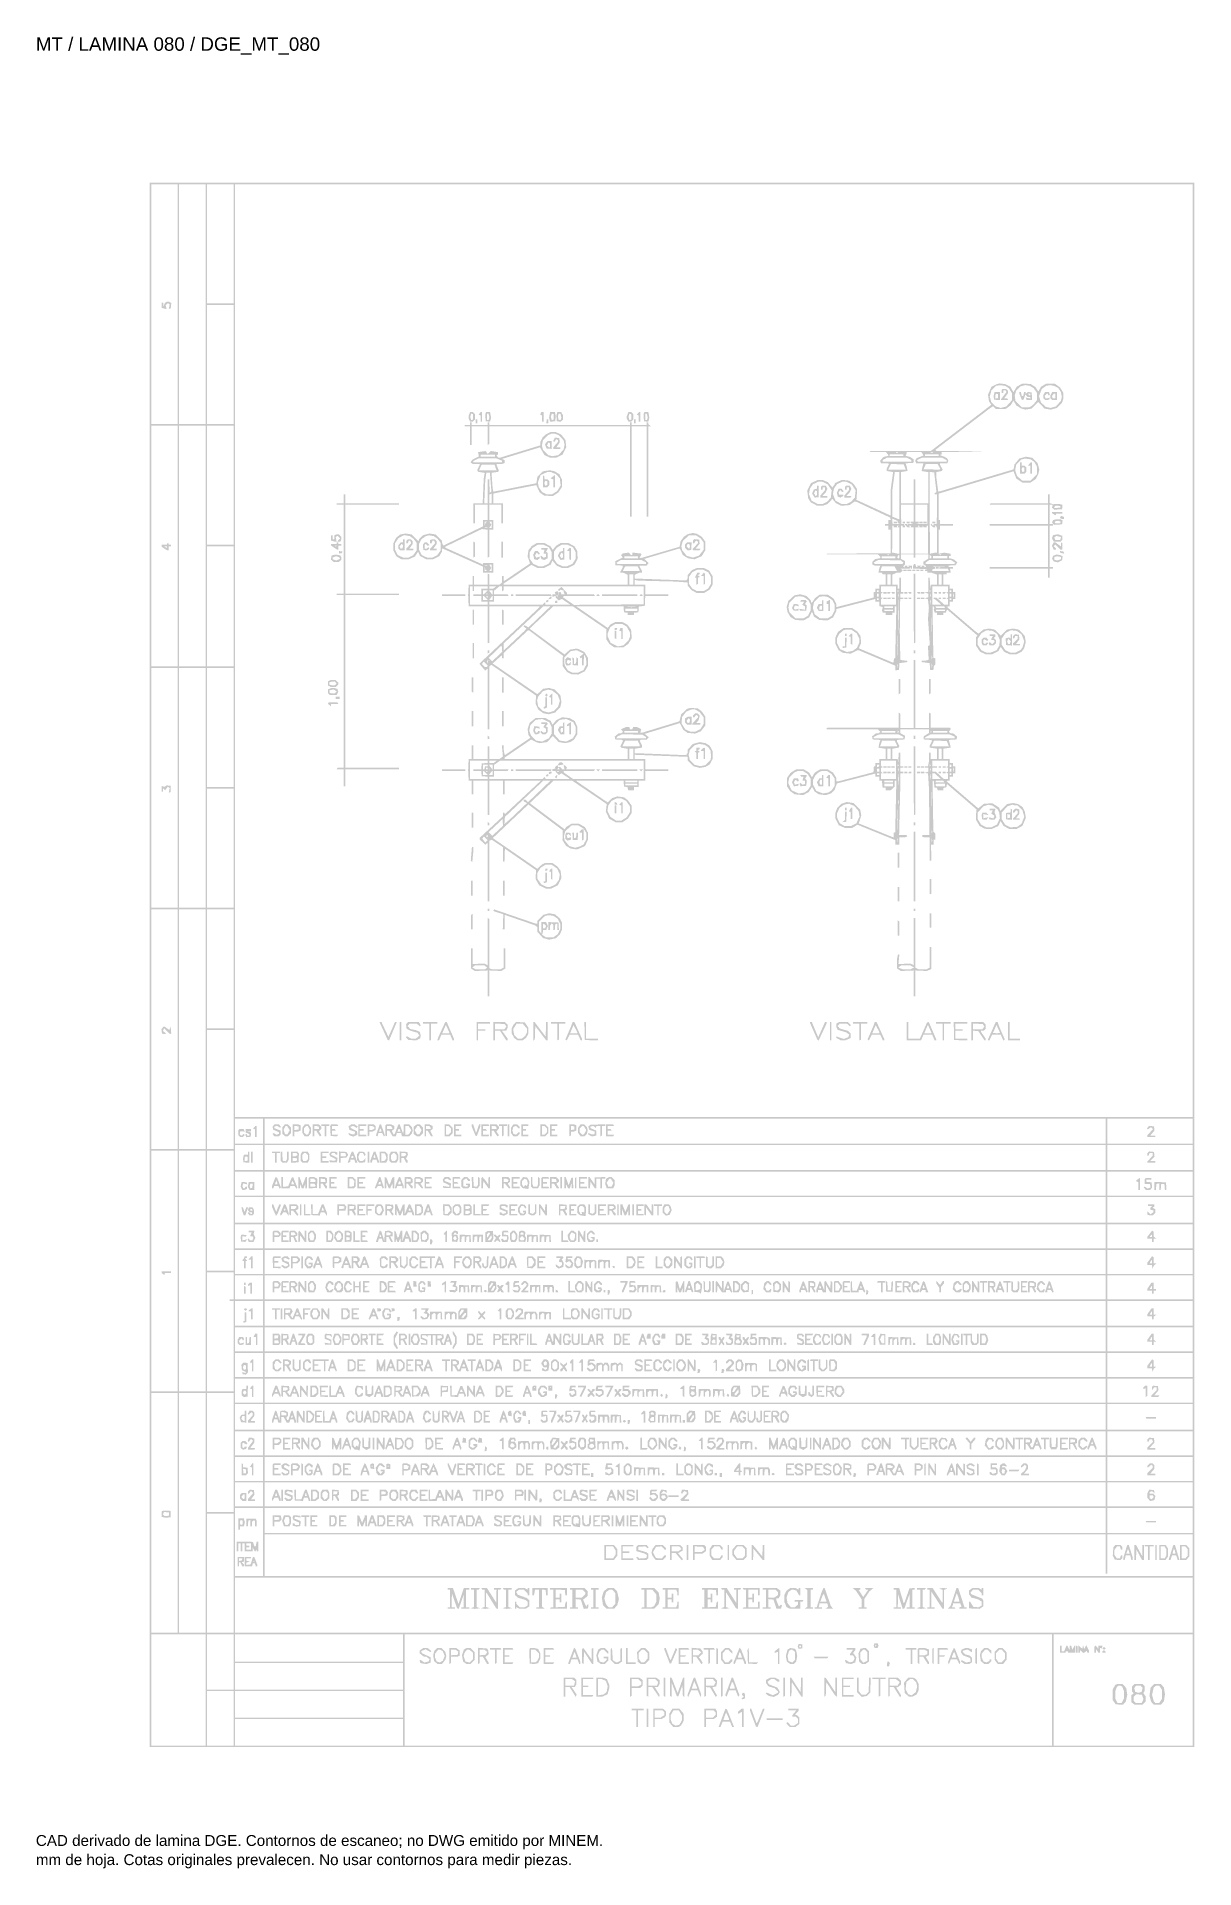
# Model space of a CAD drawing. Header units: millimetres. Extents: x 12 to 193, y 4 to 291.
import ezdxf

# ---------------------------------------------------------------- set-up
doc = ezdxf.new("R2010")
doc.units = ezdxf.units.MM
doc.layers.add('DGE_DATOS', color=7, linetype='Continuous', lineweight=0)
doc.layers.add('DGE_RELLENO', color=7, linetype='Continuous', lineweight=0)
doc.styles.add('DGE_ARIAL', font='arial.ttf')

msp = doc.modelspace()

# ---------------------------------------------------------------- texts
at = {"layer": 'DGE_DATOS', "style": 'DGE_ARIAL'}
for s, height, p in [('MT / LAMINA 080 / DGE_MT_080', 2.1, (12, 289.0389)), ('CAD derivado de lamina DGE. Contornos de escaneo; no DWG emitido por MINEM.', 1.7, (12, 8)), ('mm de hoja. Cotas originales prevalecen. No usar contornos para medir piezas.', 1.7, (12, 5))]:
    msp.add_text(s, height=height, dxfattribs=at).set_placement(p)

# ---------------------------------------------------------------- hatches: boundary and pattern name
at = {"layer": 'DGE_RELLENO'}
h = msp.add_hatch(color=7, dxfattribs=at)
h.paths.add_polyline_path([(29.8024, 145.933), (29.8024, 23.4708), (111.586, 23.4708), (193.3697, 23.4708), (193.3697, 145.933), (193.3697, 268.3952), (111.586, 268.3952), (29.8024, 268.3952)], flags=0)
h.paths.add_polyline_path([(34.1825, 249.3719), (34.1825, 230.599), (32.1176, 230.599), (30.0527, 230.599), (30.0527, 249.3719), (30.0527, 268.1448), (32.1176, 268.1448), (34.1825, 268.1448)], flags=0)
h.paths.add_polyline_path([(38.5627, 249.3719), (38.5627, 230.599), (36.4978, 230.599), (34.4328, 230.599), (34.4328, 249.3719), (34.4328, 268.1448), (36.4978, 268.1448), (38.5627, 268.1448)], flags=0)
h.paths.add_polyline_path([(42.9428, 258.821), (42.9428, 249.4971), (40.8779, 249.4971), (38.813, 249.4971), (38.813, 258.821), (38.813, 268.1448), (40.8779, 268.1448), (42.9428, 268.1448)], flags=0)
h.paths.add_polyline_path([(193.1194, 195.1181), (193.1194, 122.0913), (118.1563, 122.0913), (43.1931, 122.0913), (43.1931, 195.1181), (43.1931, 268.1448), (118.1563, 268.1448), (193.1194, 268.1448)], flags=0)
h.paths.add_polyline_path([(42.9428, 239.9229), (42.9428, 230.599), (40.8779, 230.599), (38.813, 230.599), (38.813, 239.9229), (38.813, 249.2468), (40.8779, 249.2468), (42.9428, 249.2468)], flags=0)
h.paths.add_polyline_path([(34.1825, 211.5131), (34.1825, 192.6776), (32.1176, 192.6776), (30.0527, 192.6776), (30.0527, 211.5131), (30.0527, 230.3487), (32.1176, 230.3487), (34.1825, 230.3487)], flags=0)
h.paths.add_polyline_path([(38.5627, 211.5131), (38.5627, 192.6776), (36.4978, 192.6776), (34.4328, 192.6776), (34.4328, 211.5131), (34.4328, 230.3487), (36.4978, 230.3487), (38.5627, 230.3487)], flags=0)
h.paths.add_polyline_path([(42.9428, 221.0248), (42.9428, 211.7009), (40.8779, 211.7009), (38.813, 211.7009), (38.813, 221.0248), (38.813, 230.3487), (40.8779, 230.3487), (42.9428, 230.3487)], flags=0)
h.paths.add_polyline_path([(42.9428, 202.0641), (42.9428, 192.6776), (40.8779, 192.6776), (38.813, 192.6776), (38.813, 202.0641), (38.813, 211.4506), (40.8779, 211.4506), (42.9428, 211.4506)], flags=0)
h.paths.add_polyline_path([(34.1825, 173.6544), (34.1825, 154.8814), (32.1176, 154.8814), (30.0527, 154.8814), (30.0527, 173.6544), (30.0527, 192.4273), (32.1176, 192.4273), (34.1825, 192.4273)], flags=0)
h.paths.add_polyline_path([(38.5627, 173.6544), (38.5627, 154.8814), (36.4978, 154.8814), (34.4328, 154.8814), (34.4328, 173.6544), (34.4328, 192.4273), (36.4978, 192.4273), (38.5627, 192.4273)], flags=0)
h.paths.add_polyline_path([(42.9428, 183.1034), (42.9428, 173.7795), (40.8779, 173.7795), (38.813, 173.7795), (38.813, 183.1034), (38.813, 192.4273), (40.8779, 192.4273), (42.9428, 192.4273)], flags=0)
h.paths.add_polyline_path([(42.9428, 164.2053), (42.9428, 154.8814), (40.8779, 154.8814), (38.813, 154.8814), (38.813, 164.2053), (38.813, 173.5292), (40.8779, 173.5292), (42.9428, 173.5292)], flags=0)
h.paths.add_polyline_path([(34.1825, 135.8582), (34.1825, 117.0852), (32.1176, 117.0852), (30.0527, 117.0852), (30.0527, 135.8582), (30.0527, 154.6311), (32.1176, 154.6311), (34.1825, 154.6311)], flags=0)
h.paths.add_polyline_path([(38.5627, 135.8582), (38.5627, 117.0852), (36.4978, 117.0852), (34.4328, 117.0852), (34.4328, 135.8582), (34.4328, 154.6311), (36.4978, 154.6311), (38.5627, 154.6311)], flags=0)
h.paths.add_polyline_path([(42.9428, 145.3072), (42.9428, 135.9833), (40.8779, 135.9833), (38.813, 135.9833), (38.813, 145.3072), (38.813, 154.6311), (40.8779, 154.6311), (42.9428, 154.6311)], flags=0)
h.paths.add_polyline_path([(42.9428, 126.4091), (42.9428, 117.0852), (40.8779, 117.0852), (38.813, 117.0852), (38.813, 126.4091), (38.813, 135.733), (40.8779, 135.733), (42.9428, 135.733)], flags=0)
h.paths.add_polyline_path([(47.5733, 119.9012), (47.5733, 117.9613), (45.3832, 117.9613), (43.1931, 117.9613), (43.1931, 119.9012), (43.1931, 121.841), (45.3832, 121.841), (47.5733, 121.841)], flags=0)
h.paths.add_polyline_path([(179.4784, 119.9012), (179.4784, 117.9613), (113.651, 117.9613), (47.8236, 117.9613), (47.8236, 119.9012), (47.8236, 121.841), (113.651, 121.841), (179.4784, 121.841)], flags=0)
h.paths.add_polyline_path([(193.1194, 119.9012), (193.1194, 117.9613), (186.424, 117.9613), (179.7287, 117.9613), (179.7287, 119.9012), (179.7287, 121.841), (186.424, 121.841), (193.1194, 121.841)], flags=0)
h.paths.add_polyline_path([(47.5733, 115.7711), (47.5733, 113.8312), (45.3832, 113.8312), (43.1931, 113.8312), (43.1931, 115.7711), (43.1931, 117.711), (45.3832, 117.711), (47.5733, 117.711)], flags=0)
h.paths.add_polyline_path([(179.4784, 115.7711), (179.4784, 113.8312), (113.651, 113.8312), (47.8236, 113.8312), (47.8236, 115.7711), (47.8236, 117.711), (113.651, 117.711), (179.4784, 117.711)], flags=0)
h.paths.add_polyline_path([(193.1194, 115.7711), (193.1194, 113.8312), (186.424, 113.8312), (179.7287, 113.8312), (179.7287, 115.7711), (179.7287, 117.711), (186.424, 117.711), (193.1194, 117.711)], flags=0)
h.paths.add_polyline_path([(34.1825, 97.9994), (34.1825, 79.1639), (32.1176, 79.1639), (30.0527, 79.1639), (30.0527, 97.9994), (30.0527, 116.8349), (32.1176, 116.8349), (34.1825, 116.8349)], flags=0)
h.paths.add_polyline_path([(38.5627, 97.9994), (38.5627, 79.1639), (36.4978, 79.1639), (34.4328, 79.1639), (34.4328, 97.9994), (34.4328, 116.8349), (36.4978, 116.8349), (38.5627, 116.8349)], flags=0)
h.paths.add_polyline_path([(42.9428, 107.4484), (42.9428, 98.062), (40.8779, 98.062), (38.813, 98.062), (38.813, 107.4484), (38.813, 116.8349), (40.8779, 116.8349), (42.9428, 116.8349)], flags=0)
h.paths.add_polyline_path([(47.5733, 111.7036), (47.5733, 109.8264), (45.3832, 109.8264), (43.1931, 109.8264), (43.1931, 111.7036), (43.1931, 113.5809), (45.3832, 113.5809), (47.5733, 113.5809)], flags=0)
h.paths.add_polyline_path([(179.4784, 111.7036), (179.4784, 109.8264), (113.651, 109.8264), (47.8236, 109.8264), (47.8236, 111.7036), (47.8236, 113.5809), (113.651, 113.5809), (179.4784, 113.5809)], flags=0)
h.paths.add_polyline_path([(193.1194, 111.7036), (193.1194, 109.8264), (186.424, 109.8264), (179.7287, 109.8264), (179.7287, 111.7036), (179.7287, 113.5809), (186.424, 113.5809), (193.1194, 113.5809)], flags=0)
h.paths.add_polyline_path([(47.5733, 107.5736), (47.5733, 105.5712), (45.3832, 105.5712), (43.1931, 105.5712), (43.1931, 107.5736), (43.1931, 109.576), (45.3832, 109.576), (47.5733, 109.576)], flags=0)
h.paths.add_polyline_path([(179.4784, 107.5736), (179.4784, 105.5712), (113.651, 105.5712), (47.8236, 105.5712), (47.8236, 107.5736), (47.8236, 109.576), (113.651, 109.576), (179.4784, 109.576)], flags=0)
h.paths.add_polyline_path([(193.1194, 107.5736), (193.1194, 105.5712), (186.424, 105.5712), (179.7287, 105.5712), (179.7287, 107.5736), (179.7287, 109.576), (186.424, 109.576), (193.1194, 109.576)], flags=0)
h.paths.add_polyline_path([(47.5733, 103.4436), (47.5733, 101.5663), (45.3832, 101.5663), (43.1931, 101.5663), (43.1931, 103.4436), (43.1931, 105.3208), (45.3832, 105.3208), (47.5733, 105.3208)], flags=0)
h.paths.add_polyline_path([(179.4784, 103.4436), (179.4784, 101.5663), (113.651, 101.5663), (47.8236, 101.5663), (47.8236, 103.4436), (47.8236, 105.3208), (113.651, 105.3208), (179.4784, 105.3208)], flags=0)
h.paths.add_polyline_path([(193.1194, 103.4436), (193.1194, 101.5663), (186.424, 101.5663), (179.7287, 101.5663), (179.7287, 103.4436), (179.7287, 105.3208), (186.424, 105.3208), (193.1194, 105.3208)], flags=0)
h.paths.add_polyline_path([(47.5733, 99.4387), (47.5733, 97.5614), (45.3832, 97.5614), (43.1931, 97.5614), (43.1931, 99.4387), (43.1931, 101.3159), (45.3832, 101.3159), (47.5733, 101.3159)], flags=0)
h.paths.add_polyline_path([(179.4784, 99.4387), (179.4784, 97.5614), (113.651, 97.5614), (47.8236, 97.5614), (47.8236, 99.4387), (47.8236, 101.3159), (113.651, 101.3159), (179.4784, 101.3159)], flags=0)
h.paths.add_polyline_path([(193.1194, 99.4387), (193.1194, 97.5614), (186.424, 97.5614), (179.7287, 97.5614), (179.7287, 99.4387), (179.7287, 101.3159), (186.424, 101.3159), (193.1194, 101.3159)], flags=0)
h.paths.add_polyline_path([(42.9428, 95.6841), (42.9428, 93.5565), (42.63, 93.5565), (42.3171, 93.5565), (42.3171, 93.4313), (42.3171, 93.3062), (42.63, 93.3062), (42.9428, 93.3062), (42.9428, 86.235), (42.9428, 79.1639), (40.8779, 79.1639), (38.813, 79.1639), (38.813, 88.4878), (38.813, 97.8117), (40.8779, 97.8117), (42.9428, 97.8117)], flags=0)
h.paths.add_polyline_path([(47.5733, 95.4338), (47.5733, 93.5565), (45.3832, 93.5565), (43.1931, 93.5565), (43.1931, 95.4338), (43.1931, 97.3111), (45.3832, 97.3111), (47.5733, 97.3111)], flags=0)
h.paths.add_polyline_path([(179.4784, 95.4338), (179.4784, 93.5565), (113.651, 93.5565), (47.8236, 93.5565), (47.8236, 95.4338), (47.8236, 97.3111), (113.651, 97.3111), (179.4784, 97.3111)], flags=0)
h.paths.add_polyline_path([(193.1194, 95.4338), (193.1194, 93.5565), (186.424, 93.5565), (179.7287, 93.5565), (179.7287, 95.4338), (179.7287, 97.3111), (186.424, 97.3111), (193.1194, 97.3111)], flags=0)
h.paths.add_polyline_path([(47.5733, 91.3663), (47.5733, 89.4264), (45.3832, 89.4264), (43.1931, 89.4264), (43.1931, 91.3663), (43.1931, 93.3062), (45.3832, 93.3062), (47.5733, 93.3062)], flags=0)
h.paths.add_polyline_path([(179.4784, 91.3663), (179.4784, 89.4264), (113.651, 89.4264), (47.8236, 89.4264), (47.8236, 91.3663), (47.8236, 93.3062), (113.651, 93.3062), (179.4784, 93.3062)], flags=0)
h.paths.add_polyline_path([(193.1194, 91.3663), (193.1194, 89.4264), (186.424, 89.4264), (179.7287, 89.4264), (179.7287, 91.3663), (179.7287, 93.3062), (186.424, 93.3062), (193.1194, 93.3062)], flags=0)
h.paths.add_polyline_path([(47.5733, 87.2988), (47.5733, 85.4215), (45.3832, 85.4215), (43.1931, 85.4215), (43.1931, 87.2988), (43.1931, 89.1761), (45.3832, 89.1761), (47.5733, 89.1761)], flags=0)
h.paths.add_polyline_path([(179.4784, 87.2988), (179.4784, 85.4215), (113.651, 85.4215), (47.8236, 85.4215), (47.8236, 87.2988), (47.8236, 89.1761), (113.651, 89.1761), (179.4784, 89.1761)], flags=0)
h.paths.add_polyline_path([(193.1194, 87.2988), (193.1194, 85.4215), (186.424, 85.4215), (179.7287, 85.4215), (179.7287, 87.2988), (179.7287, 89.1761), (186.424, 89.1761), (193.1194, 89.1761)], flags=0)
h.paths.add_polyline_path([(47.5733, 83.2939), (47.5733, 81.4166), (45.3832, 81.4166), (43.1931, 81.4166), (43.1931, 83.2939), (43.1931, 85.1712), (45.3832, 85.1712), (47.5733, 85.1712)], flags=0)
h.paths.add_polyline_path([(179.4784, 83.2939), (179.4784, 81.4166), (113.651, 81.4166), (47.8236, 81.4166), (47.8236, 83.2939), (47.8236, 85.1712), (113.651, 85.1712), (179.4784, 85.1712)], flags=0)
h.paths.add_polyline_path([(193.1194, 83.2939), (193.1194, 81.4166), (186.424, 81.4166), (179.7287, 81.4166), (179.7287, 83.2939), (179.7287, 85.1712), (186.424, 85.1712), (193.1194, 85.1712)], flags=0)
h.paths.add_polyline_path([(47.5733, 79.289), (47.5733, 77.4117), (45.3832, 77.4117), (43.1931, 77.4117), (43.1931, 79.289), (43.1931, 81.1663), (45.3832, 81.1663), (47.5733, 81.1663)], flags=0)
h.paths.add_polyline_path([(179.4784, 79.289), (179.4784, 77.4117), (113.651, 77.4117), (47.8236, 77.4117), (47.8236, 79.289), (47.8236, 81.1663), (113.651, 81.1663), (179.4784, 81.1663)], flags=0)
h.paths.add_polyline_path([(193.1194, 79.289), (193.1194, 77.4117), (186.424, 77.4117), (179.7287, 77.4117), (179.7287, 79.289), (179.7287, 81.1663), (186.424, 81.1663), (193.1194, 81.1663)], flags=0)
h.paths.add_polyline_path([(34.1825, 60.1406), (34.1825, 41.3677), (32.1176, 41.3677), (30.0527, 41.3677), (30.0527, 60.1406), (30.0527, 78.9136), (32.1176, 78.9136), (34.1825, 78.9136)], flags=0)
h.paths.add_polyline_path([(38.5627, 60.1406), (38.5627, 41.3677), (36.4978, 41.3677), (34.4328, 41.3677), (34.4328, 60.1406), (34.4328, 78.9136), (36.4978, 78.9136), (38.5627, 78.9136)], flags=0)
h.paths.add_polyline_path([(42.9428, 69.5897), (42.9428, 60.2658), (40.8779, 60.2658), (38.813, 60.2658), (38.813, 69.5897), (38.813, 78.9136), (40.8779, 78.9136), (42.9428, 78.9136)], flags=0)
h.paths.add_polyline_path([(47.5733, 75.159), (47.5733, 73.1565), (45.3832, 73.1565), (43.1931, 73.1565), (43.1931, 75.159), (43.1931, 77.1614), (45.3832, 77.1614), (47.5733, 77.1614)], flags=0)
h.paths.add_polyline_path([(179.4784, 75.159), (179.4784, 73.1565), (113.651, 73.1565), (47.8236, 73.1565), (47.8236, 75.159), (47.8236, 77.1614), (113.651, 77.1614), (179.4784, 77.1614)], flags=0)
h.paths.add_polyline_path([(193.1194, 75.159), (193.1194, 73.1565), (186.424, 73.1565), (179.7287, 73.1565), (179.7287, 75.159), (179.7287, 77.1614), (186.424, 77.1614), (193.1194, 77.1614)], flags=0)
h.paths.add_polyline_path([(47.5733, 71.0289), (47.5733, 69.1516), (45.3832, 69.1516), (43.1931, 69.1516), (43.1931, 71.0289), (43.1931, 72.9062), (45.3832, 72.9062), (47.5733, 72.9062)], flags=0)
h.paths.add_polyline_path([(179.4784, 71.0289), (179.4784, 69.1516), (113.651, 69.1516), (47.8236, 69.1516), (47.8236, 71.0289), (47.8236, 72.9062), (113.651, 72.9062), (179.4784, 72.9062)], flags=0)
h.paths.add_polyline_path([(193.1194, 71.0289), (193.1194, 69.1516), (186.424, 69.1516), (179.7287, 69.1516), (179.7287, 71.0289), (179.7287, 72.9062), (186.424, 72.9062), (193.1194, 72.9062)], flags=0)
h.paths.add_polyline_path([(47.5733, 67.024), (47.5733, 65.1467), (45.3832, 65.1467), (43.1931, 65.1467), (43.1931, 67.024), (43.1931, 68.9013), (45.3832, 68.9013), (47.5733, 68.9013)], flags=0)
h.paths.add_polyline_path([(179.4784, 67.024), (179.4784, 65.1467), (113.651, 65.1467), (47.8236, 65.1467), (47.8236, 67.024), (47.8236, 68.9013), (113.651, 68.9013), (179.4784, 68.9013)], flags=0)
h.paths.add_polyline_path([(193.1194, 67.024), (193.1194, 65.1467), (186.424, 65.1467), (179.7287, 65.1467), (179.7287, 67.024), (179.7287, 68.9013), (186.424, 68.9013), (193.1194, 68.9013)], flags=0)
h.paths.add_polyline_path([(47.5733, 63.0191), (47.5733, 61.1418), (45.3832, 61.1418), (43.1931, 61.1418), (43.1931, 63.0191), (43.1931, 64.8964), (45.3832, 64.8964), (47.5733, 64.8964)], flags=0)
h.paths.add_polyline_path([(179.4784, 63.0191), (179.4784, 61.1418), (113.651, 61.1418), (47.8236, 61.1418), (47.8236, 63.0191), (47.8236, 64.8964), (113.651, 64.8964), (179.4784, 64.8964)], flags=0)
h.paths.add_polyline_path([(193.1194, 63.0191), (193.1194, 61.1418), (186.424, 61.1418), (179.7287, 61.1418), (179.7287, 63.0191), (179.7287, 64.8964), (186.424, 64.8964), (193.1194, 64.8964)], flags=0)
h.paths.add_polyline_path([(47.5733, 55.5725), (47.5733, 50.2535), (45.3832, 50.2535), (43.1931, 50.2535), (43.1931, 55.5725), (43.1931, 60.8915), (45.3832, 60.8915), (47.5733, 60.8915)], flags=0)
h.paths.add_polyline_path([(179.4784, 58.9517), (179.4784, 57.0118), (113.651, 57.0118), (47.8236, 57.0118), (47.8236, 58.9517), (47.8236, 60.8915), (113.651, 60.8915), (179.4784, 60.8915)], flags=0)
h.paths.add_polyline_path([(193.1194, 58.9517), (193.1194, 57.0118), (186.424, 57.0118), (179.7287, 57.0118), (179.7287, 58.9517), (179.7287, 60.8915), (186.424, 60.8915), (193.1194, 60.8915)], flags=0)
h.paths.add_polyline_path([(42.9428, 50.6916), (42.9428, 41.3677), (40.8779, 41.3677), (38.813, 41.3677), (38.813, 50.6916), (38.813, 60.0155), (40.8779, 60.0155), (42.9428, 60.0155)], flags=0)
h.paths.add_polyline_path([(179.4784, 53.6952), (179.4784, 50.629), (179.6035, 50.629), (179.7287, 50.629), (179.7287, 53.6952), (179.7287, 56.7615), (186.424, 56.7615), (193.1194, 56.7615), (193.1194, 53.5075), (193.1194, 50.2535), (120.4715, 50.2535), (47.8236, 50.2535), (47.8236, 53.5075), (47.8236, 56.7615), (113.651, 56.7615), (179.4784, 56.7615)], flags=0)
h.paths.add_polyline_path([(193.1194, 45.6855), (193.1194, 41.3677), (118.1563, 41.3677), (43.1931, 41.3677), (43.1931, 45.6855), (43.1931, 50.0032), (118.1563, 50.0032), (193.1194, 50.0032)], flags=0)
h.paths.add_polyline_path([(38.5627, 32.4192), (38.5627, 23.7211), (34.3077, 23.7211), (30.0527, 23.7211), (30.0527, 32.4192), (30.0527, 41.1174), (34.3077, 41.1174), (38.5627, 41.1174)], flags=0)
h.paths.add_polyline_path([(42.9428, 36.7996), (42.9428, 32.4818), (40.8779, 32.4818), (38.813, 32.4818), (38.813, 36.7996), (38.813, 41.1174), (40.8779, 41.1174), (42.9428, 41.1174)], flags=0)
h.paths.add_polyline_path([(69.474, 38.9898), (69.474, 36.8622), (56.3336, 36.8622), (43.1931, 36.8622), (43.1931, 38.9898), (43.1931, 41.1174), (56.3336, 41.1174), (69.474, 41.1174)], flags=0)
h.paths.add_polyline_path([(171.0935, 32.4192), (171.0935, 23.7211), (120.4089, 23.7211), (69.7243, 23.7211), (69.7243, 32.4192), (69.7243, 41.1174), (120.4089, 41.1174), (171.0935, 41.1174)], flags=0)
h.paths.add_polyline_path([(193.1194, 32.4192), (193.1194, 23.7211), (182.2316, 23.7211), (171.3438, 23.7211), (171.3438, 32.4192), (171.3438, 41.1174), (182.2316, 41.1174), (193.1194, 41.1174)], flags=0)
h.paths.add_polyline_path([(69.474, 34.5468), (69.474, 32.4818), (56.3336, 32.4818), (43.1931, 32.4818), (43.1931, 34.5468), (43.1931, 36.6119), (56.3336, 36.6119), (69.474, 36.6119)], flags=0)
h.paths.add_polyline_path([(42.9428, 27.9763), (42.9428, 23.7211), (40.8779, 23.7211), (38.813, 23.7211), (38.813, 27.9763), (38.813, 32.2315), (40.8779, 32.2315), (42.9428, 32.2315)], flags=0)
h.paths.add_polyline_path([(69.474, 30.1665), (69.474, 28.1015), (56.3336, 28.1015), (43.1931, 28.1015), (43.1931, 30.1665), (43.1931, 32.2315), (56.3336, 32.2315), (69.474, 32.2315)], flags=0)
h.paths.add_polyline_path([(69.474, 25.7861), (69.474, 23.7211), (56.3336, 23.7211), (43.1931, 23.7211), (43.1931, 25.7861), (43.1931, 27.8512), (56.3336, 27.8512), (69.474, 27.8512)], flags=0)
h.paths.add_polyline_path([(32.3428, 249.648), (32.1926, 249.5526), (32.0692, 249.2432), (31.9458, 248.9339), (31.9378, 249.278), (31.9299, 249.6222), (31.8047, 249.6222), (31.6796, 249.6222), (31.6796, 249.1842), (31.6796, 248.7461), (31.7735, 248.7444), (31.8673, 248.7427), (32.1673, 248.6624), (32.4674, 248.5821), (32.3876, 248.9001), (32.3077, 249.2181), (32.4888, 249.3684), (32.6698, 249.5186), (32.813, 249.4301), (32.9563, 249.3415), (32.8822, 248.9712), (32.8082, 248.6009), (32.9635, 248.6519), (33.1188, 248.7028), (33.1594, 249.1181), (33.1999, 249.5334), (33.0342, 249.6385), (32.8685, 249.7435), (32.6808, 249.7435), (32.493, 249.7435)], flags=0)
h.paths.add_polyline_path([(162.6461, 236.9013), (162.3958, 236.8423), (161.9932, 236.6355), (161.5906, 236.4287), (161.3235, 235.8079), (161.0565, 235.1872), (161.138, 234.6765), (161.2195, 234.1658), (161.4002, 233.8897), (161.5809, 233.6136), (160.0486, 232.4387), (158.5162, 231.2637), (155.323, 228.8303), (152.1299, 226.3968), (147.3934, 226.3771), (142.657, 226.3573), (142.5876, 226.288), (142.5182, 226.2186), (143.8081, 226.2186), (145.0979, 226.2186), (145.2641, 225.9996), (145.4304, 225.7806), (145.4344, 225.6967), (145.4383, 225.6127), (145.0786, 225.5337), (144.7189, 225.4547), (144.437, 225.1547), (144.1552, 224.8547), (144.2297, 224.6606), (144.3042, 224.4665), (144.8504, 224.4665), (145.3966, 224.4665), (145.4751, 224.388), (145.5535, 224.3096), (145.3708, 223.9562), (145.188, 223.6028), (145.188, 223.4249), (145.188, 223.2469), (145.6886, 223.1669), (146.1892, 223.0868), (146.1853, 222.9944), (146.1813, 222.9021), (146.0015, 221.5879), (145.8217, 220.2738), (145.8177, 218.3027), (145.8138, 216.3315), (145.7431, 216.3315), (145.6723, 216.3315), (143.0699, 217.5309), (140.4674, 218.7303), (140.5246, 219.5647), (140.5819, 220.399), (140.2882, 220.8255), (139.9944, 221.252), (139.6646, 221.4963), (139.3347, 221.7406), (138.7658, 221.8047), (138.1969, 221.8689), (137.6252, 221.5921), (137.0535, 221.3153), (137.0495, 221.2326), (137.0455, 221.1499), (136.8674, 220.9146), (136.6892, 220.6794), (136.3453, 221.0881), (136.0014, 221.4968), (135.5929, 221.6675), (135.1843, 221.8383), (134.7818, 221.8383), (134.3793, 221.8383), (133.8467, 221.5804), (133.3141, 221.3226), (133.0401, 220.7565), (132.7661, 220.1905), (132.8383, 219.5807), (132.9105, 218.971), (133.1239, 218.6453), (133.3373, 218.3196), (133.8138, 218.0765), (134.2903, 217.8334), (134.7877, 217.8334), (135.2851, 217.8334), (135.6208, 217.961), (135.9565, 218.0886), (136.3259, 218.4841), (136.6953, 218.8796), (136.9683, 218.5549), (137.2412, 218.2302), (137.6684, 218.018), (138.0956, 217.8058), (138.7436, 217.8595), (139.3916, 217.9132), (139.7749, 218.1862), (140.1582, 218.4591), (140.2745, 218.4591), (140.3909, 218.4591), (143.071, 217.2094), (145.7512, 215.9597), (145.7917, 215.7702), (145.8321, 215.5806), (145.6352, 215.5806), (145.4383, 215.5806), (145.4383, 215.2677), (145.4383, 214.9548), (145.188, 214.9548), (144.9377, 214.9548), (144.9377, 214.8297), (144.9377, 214.7045), (145.188, 214.7045), (145.4383, 214.7045), (145.4383, 214.3917), (145.4383, 214.0788), (145.6261, 214.0788), (145.8138, 214.0788), (145.8138, 212.2211), (145.8138, 210.3635), (140.8415, 210.3357), (135.8691, 210.3079), (135.8147, 210.2535), (135.7603, 210.199), (139.7948, 210.199), (143.8293, 210.199), (144.0081, 210.0202), (144.1869, 209.8414), (144.1869, 209.723), (144.1869, 209.6046), (143.7884, 209.5248), (143.3898, 209.4451), (143.1626, 209.2395), (142.9354, 209.0339), (142.9354, 208.8163), (142.9354, 208.5988), (143.1334, 208.5229), (143.3313, 208.4469), (143.7725, 208.4469), (144.2136, 208.4469), (144.1289, 208.2279), (144.0442, 208.0089), (143.9747, 207.6647), (143.9053, 207.3205), (144.1638, 207.3205), (144.4224, 207.3205), (144.4997, 207.1954), (144.5771, 207.0702), (144.82, 207.0702), (145.0629, 207.0702), (145.0629, 206.2567), (145.0629, 205.4432), (144.5623, 205.4432), (144.0617, 205.4432), (144.0617, 205.1303), (144.0617, 204.8175), (143.7489, 204.8175), (143.436, 204.8175), (143.436, 204.5671), (143.436, 204.3168), (143.3108, 204.3168), (143.1857, 204.3168), (143.1857, 203.8872), (143.1857, 203.4576), (142.9667, 203.393), (142.7477, 203.3283), (140.2447, 202.6882), (137.7418, 202.0482), (137.5228, 201.9851), (137.3038, 201.9221), (137.3038, 202.1766), (137.3038, 202.4311), (137.1055, 202.8469), (136.9072, 203.2627), (136.4642, 203.5663), (136.0211, 203.8699), (135.3516, 203.8699), (134.6821, 203.8699), (134.3347, 203.6125), (133.9874, 203.3552), (133.7155, 202.9559), (133.4437, 202.5565), (133.3617, 202.8148), (133.2797, 203.0731), (132.9452, 203.3848), (132.6108, 203.6965), (132.1396, 203.8243), (131.6684, 203.952), (131.2133, 203.8666), (130.7581, 203.7812), (130.2777, 203.3472), (129.7973, 202.9132), (129.6633, 202.4156), (129.5294, 201.918), (129.6131, 201.5217), (129.6968, 201.1254), (129.9249, 200.75), (130.1531, 200.3745), (130.5549, 200.1379), (130.9568, 199.9014), (131.5961, 199.8954), (132.2353, 199.8894), (132.6402, 200.1029), (133.0451, 200.3165), (133.2761, 200.7667), (133.507, 201.2169), (133.6681, 200.8281), (133.8291, 200.4393), (134.2642, 200.1704), (134.6992, 199.9015), (135.3445, 199.8955), (135.9897, 199.8894), (136.3952, 200.1033), (136.8007, 200.3171), (137.0523, 200.8101), (137.3038, 201.3032), (137.3038, 201.471), (137.3038, 201.6388), (140.1509, 202.3737), (142.998, 203.1085), (143.217, 203.1641), (143.436, 203.2197), (143.436, 203.0173), (143.436, 202.815), (143.7489, 202.815), (144.0617, 202.815), (144.0617, 202.4541), (144.0617, 202.0933), (144.3285, 202.0235), (144.5954, 201.9537), (144.5248, 201.6839), (144.4543, 201.4142), (144.5217, 201.2385), (144.5891, 201.0629), (144.826, 201.0629), (145.0629, 201.0629), (145.0629, 200.8751), (145.0629, 200.6874), (145.5635, 200.6874), (146.0641, 200.6874), (146.0641, 200.8751), (146.0641, 201.0629), (146.2518, 201.0629), (146.4395, 201.0629), (146.4395, 201.5635), (146.4395, 202.0641), (146.5775, 202.0641), (146.7154, 202.0641), (146.6238, 198.0279), (146.5322, 193.9917), (146.4346, 193.9287), (146.337, 193.8658), (146.2944, 193.5387), (146.2518, 193.2116), (143.5487, 194.3511), (140.8456, 195.4906), (141.0276, 195.9263), (141.2097, 196.3621), (141.1477, 196.912), (141.0857, 197.462), (140.8414, 197.7919), (140.5972, 198.1218), (140.1834, 198.4034), (139.7697, 198.685), (139.129, 198.685), (138.4882, 198.685), (138.039, 198.3797), (137.5898, 198.0745), (137.3842, 197.6412), (137.1786, 197.2079), (137.1786, 196.6899), (137.1786, 196.1719), (137.4217, 195.6954), (137.6648, 195.2189), (137.9905, 195.0055), (138.3162, 194.7921), (138.9259, 194.7199), (139.5356, 194.6477), (140.0861, 194.9142), (140.6366, 195.1807), (140.7354, 195.1807), (140.8342, 195.1807), (143.6994, 193.9727), (146.5647, 192.7647), (146.5647, 192.3996), (146.5647, 192.0344), (146.8462, 192.0744), (147.1278, 192.1144), (147.1661, 192.6429), (147.2045, 193.1715), (147.8232, 193.2535), (148.4419, 193.3356), (148.4419, 193.4282), (148.4419, 193.5207), (147.9309, 193.5893), (147.42, 193.6578), (147.3786, 193.6996), (147.3371, 193.7414), (147.295, 195.9316), (147.253, 198.1218), (147.2843, 200.6561), (147.3155, 203.1905), (147.5658, 203.1905), (147.8161, 203.1905), (147.8161, 203.3156), (147.8161, 203.4408), (147.5658, 203.4408), (147.3155, 203.4408), (147.3155, 203.7537), (147.3155, 204.0665), (147.5658, 204.0665), (147.8161, 204.0665), (147.8161, 204.1917), (147.8161, 204.3168), (147.6284, 204.3168), (147.4407, 204.3168), (147.4407, 205.4432), (147.4407, 206.5696), (147.3155, 206.5696), (147.1904, 206.5696), (147.1904, 205.6935), (147.1904, 204.8175), (147.0653, 204.8175), (146.9401, 204.8175), (146.9401, 205.1303), (146.9401, 205.4432), (146.5021, 205.4432), (146.0641, 205.4432), (146.0651, 206.2254), (146.066, 207.0076), (146.4029, 207.1641), (146.7397, 207.3205), (147.0366, 207.3205), (147.3334, 207.3205), (147.5325, 207.5196), (147.7316, 207.7187), (147.5548, 207.8306), (147.3781, 207.9424), (148.0873, 207.9444), (148.7965, 207.9463), (148.8596, 208.1027), (148.9227, 208.2592), (148.9326, 208.1027), (148.9425, 207.9463), (149.0598, 207.9463), (149.1772, 207.9463), (149.1583, 208.1966), (149.1395, 208.4469), (148.8459, 208.4469), (148.5522, 208.4469), (148.6296, 208.3217), (148.7069, 208.1966), (148.5744, 208.1966), (148.4419, 208.1966), (148.4419, 208.3217), (148.4419, 208.4469), (148.2646, 208.4469), (148.0873, 208.4469), (148.0314, 208.2904), (147.9755, 208.134), (147.8729, 208.23), (147.7702, 208.3259), (147.9183, 208.474), (148.0664, 208.6221), (148.0664, 208.8888), (148.0664, 209.1555), (147.7536, 209.323), (147.4407, 209.4904), (147.4407, 209.8447), (147.4407, 210.199), (148.4419, 210.199), (149.443, 210.199), (149.443, 209.9487), (149.443, 209.6984), (149.5682, 209.6984), (149.6933, 209.6984), (149.6933, 209.9487), (149.6933, 210.199), (150.6945, 210.199), (151.6957, 210.199), (151.6957, 209.8506), (151.6957, 209.5021), (151.3203, 209.2803), (150.9448, 209.0585), (150.9448, 208.8604), (150.9448, 208.6622), (151.1636, 208.5022), (151.3824, 208.3422), (151.2716, 208.2381), (151.1608, 208.134), (151.105, 208.2904), (151.0491, 208.4469), (150.8718, 208.4469), (150.6945, 208.4469), (150.6945, 208.3217), (150.6945, 208.1966), (150.562, 208.1966), (150.4295, 208.1966), (150.5068, 208.3217), (150.5841, 208.4469), (150.2565, 208.4469), (149.9289, 208.4469), (150.0062, 208.3217), (150.0836, 208.1966), (149.9595, 208.1966), (149.8354, 208.1966), (149.7559, 208.4469), (149.6765, 208.6972), (149.5731, 208.6972), (149.4698, 208.6972), (149.3939, 208.4992), (149.3179, 208.3013), (149.3179, 208.1238), (149.3179, 207.9463), (150.4755, 207.9318), (151.6331, 207.9172), (151.4141, 207.86), (151.1951, 207.8028), (151.1951, 207.6868), (151.1951, 207.5708), (151.3828, 207.5708), (151.5705, 207.5708), (151.5705, 207.4457), (151.5705, 207.3205), (151.9058, 207.3205), (152.2411, 207.3205), (152.6567, 207.1702), (153.0723, 207.0199), (153.0723, 206.2316), (153.0723, 205.4432), (152.58, 205.4432), (152.0878, 205.4432), (152.0356, 205.099), (151.9835, 204.7549), (151.9647, 205.6622), (151.946, 206.5696), (151.8208, 206.5696), (151.6957, 206.5696), (151.6957, 205.4519), (151.6957, 204.3342), (151.4141, 204.2789), (151.1325, 204.2235), (151.4141, 204.1304), (151.6957, 204.0373), (151.6957, 203.7478), (151.6957, 203.4582), (151.4141, 203.4028), (151.1325, 203.3474), (151.3977, 203.2586), (151.6628, 203.1699), (151.7338, 202.4824), (151.8047, 201.7949), (151.7362, 200.9596), (151.6677, 200.1242), (151.811, 198.0691), (151.9543, 196.014), (151.8086, 195.924), (151.6629, 195.8339), (151.719, 194.765), (151.7751, 193.6961), (151.5164, 193.6266), (151.2577, 193.5571), (150.9761, 193.5554), (150.6945, 193.5537), (150.6945, 193.4447), (150.6945, 193.3356), (151.3132, 193.2535), (151.9319, 193.1715), (151.9702, 192.6429), (152.0086, 192.1144), (152.2589, 192.1144), (152.5092, 192.1144), (152.551, 192.4273), (152.5929, 192.7402), (152.7075, 192.8591), (152.822, 192.978), (152.822, 193.4431), (152.822, 193.9083), (152.6656, 193.9603), (152.5092, 194.0124), (152.4436, 198.007), (152.3781, 202.0015), (152.4191, 202.0605), (152.4602, 202.1194), (152.5703, 201.9413), (152.6804, 201.7632), (152.618, 201.6622), (152.5556, 201.5612), (152.6347, 201.312), (152.7137, 201.0629), (152.893, 201.0629), (153.0723, 201.0629), (153.0723, 200.8751), (153.0723, 200.6874), (153.5729, 200.6874), (154.0735, 200.6874), (154.0735, 200.8751), (154.0735, 201.0629), (154.2652, 201.0629), (154.457, 201.0629), (154.5514, 201.3179), (154.6457, 201.573), (157.0414, 199.5193), (159.437, 197.4657), (159.3063, 197.335), (159.1756, 197.2043), (159.1756, 196.5646), (159.1756, 195.925), (159.4918, 195.4472), (159.8079, 194.9695), (160.2447, 194.7622), (160.6815, 194.5549), (161.1995, 194.5549), (161.7174, 194.5549), (162.2094, 194.8059), (162.7014, 195.0569), (162.8731, 195.3847), (163.0448, 195.7125), (163.3123, 195.3368), (163.5797, 194.9612), (164.0079, 194.7581), (164.436, 194.5549), (164.9613, 194.5549), (165.4866, 194.5549), (165.9166, 194.759), (166.3466, 194.963), (166.5331, 195.2283), (166.7196, 195.4936), (166.8502, 195.977), (166.9809, 196.4604), (166.8974, 196.9546), (166.8139, 197.4487), (166.3558, 197.9304), (165.8976, 198.412), (165.4295, 198.4998), (164.9613, 198.5877), (164.4982, 198.5008), (164.0351, 198.4139), (163.5522, 197.931), (163.0694, 197.4481), (162.5831, 197.9344), (162.0969, 198.4207), (161.6519, 198.5042), (161.2069, 198.5877), (160.7725, 198.5062), (160.3382, 198.4247), (159.9595, 198.106), (159.5808, 197.7874), (159.2769, 198.0171), (158.9729, 198.2469), (156.7835, 200.1242), (154.5941, 202.0015), (154.8344, 202.0415), (155.0747, 202.0815), (155.0747, 202.4482), (155.0747, 202.815), (155.325, 202.815), (155.5753, 202.815), (155.5753, 203.0027), (155.5753, 203.1905), (155.763, 203.1905), (155.9507, 203.1905), (155.9507, 203.7537), (155.9507, 204.3168), (155.763, 204.3168), (155.5753, 204.3168), (155.5753, 204.5671), (155.5753, 204.8175), (155.325, 204.8175), (155.0747, 204.8175), (155.0747, 205.1303), (155.0747, 205.4432), (154.5741, 205.4432), (154.0735, 205.4432), (154.0735, 206.2567), (154.0735, 207.0702), (154.3238, 207.0702), (154.5741, 207.0702), (154.5741, 207.1954), (154.5741, 207.3205), (154.9015, 207.3205), (155.229, 207.3205), (155.1692, 207.6334), (155.1094, 207.9463), (155.3423, 207.9463), (155.5753, 207.9463), (155.5753, 208.0714), (155.5753, 208.1966), (155.2698, 208.1966), (154.9643, 208.1966), (154.8913, 208.3148), (154.8182, 208.4329), (155.4029, 208.4712), (155.9876, 208.5095), (156.1256, 208.7337), (156.2636, 208.958), (155.9507, 209.2059), (155.6378, 209.4537), (155.2937, 209.5291), (154.9495, 209.6046), (154.9495, 209.7766), (154.9495, 209.9487), (155.0747, 209.9487), (155.1998, 209.9487), (155.1998, 210.1255), (155.1998, 210.3022), (154.7142, 210.3842), (154.2285, 210.4663), (153.7756, 210.3813), (153.3226, 210.2963), (153.3226, 212.1875), (153.3226, 214.0788), (153.4478, 214.0788), (153.5729, 214.0788), (153.5729, 214.3917), (153.5729, 214.7045), (154.5741, 214.7045), (155.5753, 214.7045), (155.5753, 214.8297), (155.5753, 214.9548), (154.5741, 214.9548), (153.5729, 214.9548), (153.5729, 215.2677), (153.5729, 215.5806), (153.4478, 215.5806), (153.3226, 215.5806), (153.3226, 217.6408), (153.3226, 219.701), (153.9171, 219.8789), (154.5115, 220.0568), (159.6292, 221.5841), (164.7468, 223.1114), (164.8973, 223.1691), (165.0479, 223.2269), (165.2678, 222.6509), (165.4878, 222.075), (165.9721, 221.7544), (166.4564, 221.4339), (167.088, 221.4339), (167.7195, 221.4339), (168.1387, 221.7212), (168.5579, 222.0084), (168.7515, 222.3927), (168.9451, 222.7769), (169.0217, 223.1258), (169.0983, 223.4746), (168.9645, 223.9714), (168.8307, 224.4683), (168.406, 224.893), (167.9813, 225.3178), (167.4865, 225.4013), (166.9918, 225.4849), (166.4838, 225.3481), (165.9757, 225.2113), (165.594, 224.7483), (165.2124, 224.2853), (165.1392, 223.8949), (165.066, 223.5046), (159.2881, 221.7808), (153.5103, 220.0571), (153.3906, 220.0403), (153.2709, 220.0235), (153.1198, 221.1499), (152.9687, 222.2763), (152.9579, 222.6774), (152.9472, 223.0784), (153.3866, 223.1609), (153.826, 223.2433), (153.8923, 223.3506), (153.9586, 223.4579), (153.7657, 223.8308), (153.5729, 224.2037), (153.5729, 224.3351), (153.5729, 224.4665), (154.14, 224.4665), (154.7071, 224.4665), (154.7856, 224.6712), (154.8642, 224.8759), (154.7421, 225.0696), (154.6199, 225.2632), (154.4406, 225.3655), (154.2612, 225.4678), (153.8858, 225.6078), (153.5103, 225.7478), (153.6668, 225.8059), (153.8232, 225.864), (153.8232, 226.0413), (153.8232, 226.2186), (157.9218, 226.2454), (162.0203, 226.2723), (157.494, 226.3393), (152.9677, 226.4063), (152.8944, 226.4798), (152.8211, 226.5532), (157.1559, 229.8589), (161.4907, 233.1646), (161.6706, 233.2697), (161.8506, 233.3748), (162.0935, 233.155), (162.3364, 232.9351), (163.0626, 232.9351), (163.7887, 232.9351), (164.1922, 233.2335), (164.5957, 233.5318), (164.8254, 233.8946), (165.0551, 234.2575), (165.2755, 233.8844), (165.4958, 233.5114), (165.8856, 233.2754), (166.2753, 233.0394), (166.5857, 232.9487), (166.8961, 232.858), (167.3908, 232.9371), (167.8856, 233.0162), (168.4026, 233.5332), (168.9196, 234.0503), (169.4182, 233.5336), (169.9167, 233.0169), (170.416, 232.9371), (170.9153, 232.8572), (171.3747, 232.9841), (171.834, 233.1109), (172.2256, 233.5025), (172.6171, 233.894), (172.7313, 234.1945), (172.8456, 234.495), (172.8456, 235.004), (172.8456, 235.513), (172.5864, 235.9322), (172.3273, 236.3515), (171.9434, 236.6249), (171.5594, 236.8983), (170.8492, 236.8983), (170.139, 236.8983), (169.7572, 236.6728), (169.3754, 236.4472), (169.1563, 236.0763), (168.9372, 235.7054), (168.7119, 236.0489), (168.4867, 236.3923), (168.0925, 236.6419), (167.6983, 236.8915), (167.0494, 236.8976), (166.4005, 236.9037), (165.985, 236.6847), (165.5694, 236.4656), (165.3094, 236.0248), (165.0493, 235.5841), (164.8055, 236.0106), (164.5618, 236.4372), (164.1671, 236.6418), (163.7724, 236.8463), (163.3344, 236.9033), (162.8964, 236.9603)], flags=0)
h.paths.add_polyline_path([(164.0518, 236.3855), (164.3311, 236.2049), (164.5836, 235.7964), (164.8361, 235.3878), (164.8361, 234.871), (164.8361, 234.3543), (164.3858, 233.8558), (163.9355, 233.3573), (163.5074, 233.2391), (163.0793, 233.1209), (162.6844, 233.2341), (162.2895, 233.3474), (161.9339, 233.6881), (161.5783, 234.0287), (161.4577, 234.4767), (161.3371, 234.9246), (161.4722, 235.4141), (161.6074, 235.9035), (161.9751, 236.2471), (162.3429, 236.5906), (162.6822, 236.6373), (163.0215, 236.684), (163.397, 236.625), (163.7724, 236.5661)], flags=0)
h.paths.add_polyline_path([(167.9368, 236.382), (168.2216, 236.1978), (168.4882, 235.8233), (168.7549, 235.4488), (168.7466, 234.9041), (168.7384, 234.3593), (168.4842, 234.0361), (168.23, 233.7129), (167.9372, 233.4826), (167.6444, 233.2523), (167.3353, 233.2259), (167.0262, 233.1995), (166.6821, 233.2133), (166.3379, 233.2272), (165.854, 233.7111), (165.37, 234.1951), (165.3085, 234.6146), (165.2469, 235.0341), (165.356, 235.4293), (165.4651, 235.8245), (165.7946, 236.154), (166.124, 236.4834), (166.5125, 236.5912), (166.9011, 236.6989), (167.2765, 236.6325), (167.652, 236.5661)], flags=0)
h.paths.add_polyline_path([(171.7319, 236.4074), (172.0575, 236.2436), (172.2671, 235.9238), (172.4766, 235.604), (172.5507, 235.2337), (172.6247, 234.8634), (172.5456, 234.5482), (172.4665, 234.233), (172.0826, 233.7957), (171.6986, 233.3584), (171.2828, 233.2436), (170.867, 233.1288), (170.4796, 233.2093), (170.0921, 233.2897), (169.7194, 233.6421), (169.3466, 233.9945), (169.2003, 234.4828), (169.054, 234.9711), (169.27, 235.5368), (169.4861, 236.1025), (169.8221, 236.3418), (170.1582, 236.5811), (170.4694, 236.636), (170.7806, 236.691), (171.0935, 236.6311), (171.4064, 236.5712)], flags=0)
h.paths.add_polyline_path([(146.8984, 226.1352), (146.815, 226.0517), (146.7315, 226.1352), (146.6481, 226.2186), (146.815, 226.2186), (146.9818, 226.2186)], flags=0)
h.paths.add_polyline_path([(150.7982, 225.9561), (150.9622, 225.6936), (150.9222, 225.6654), (150.8822, 225.6372), (150.3953, 225.4586), (149.9083, 225.2799), (149.7809, 225.0779), (149.6535, 224.8759), (149.7321, 224.6712), (149.8106, 224.4665), (150.3923, 224.4665), (150.974, 224.4665), (150.8851, 224.1849), (150.7963, 223.9033), (150.7331, 223.5722), (150.6699, 223.2411), (151.1828, 223.1544), (151.6957, 223.0678), (151.6957, 220.6383), (151.6957, 218.2088), (150.6945, 218.2088), (149.6933, 218.2088), (149.6933, 220.0861), (149.6933, 221.9634), (149.5682, 221.9634), (149.443, 221.9634), (149.443, 220.0861), (149.443, 218.2088), (148.4419, 218.2088), (147.4407, 218.2088), (147.4407, 220.6478), (147.4407, 223.0868), (147.9529, 223.1687), (148.465, 223.2506), (148.4026, 223.577), (148.3401, 223.9033), (148.2532, 224.1775), (148.1662, 224.4517), (148.7734, 224.4904), (149.3805, 224.529), (149.418, 224.7921), (149.4556, 225.0552), (149.1495, 225.2558), (148.8434, 225.4564), (148.51, 225.5401), (148.1766, 225.6237), (148.2467, 225.8062), (148.3167, 225.9888), (148.3167, 226.1037), (148.3167, 226.2186), (149.4755, 226.2186), (150.6343, 226.2186)], flags=0)
h.paths.add_polyline_path([(152.4127, 226.143), (152.3371, 226.0674), (152.1728, 226.1331), (152.0086, 226.1988), (152.2484, 226.2087), (152.4883, 226.2186)], flags=0)
h.paths.add_polyline_path([(147.8161, 225.718), (147.8161, 225.5928), (146.7524, 225.5928), (145.6886, 225.5928), (145.6886, 225.718), (145.6886, 225.8431), (146.7524, 225.8431), (147.8161, 225.8431)], flags=0)
h.paths.add_polyline_path([(153.3226, 225.718), (153.3226, 225.5928), (152.2589, 225.5928), (151.1951, 225.5928), (151.1951, 225.718), (151.1951, 225.8431), (152.2589, 225.8431), (153.3226, 225.8431)], flags=0)
h.paths.add_polyline_path([(148.6984, 225.1516), (149.0676, 224.9606), (149.0676, 224.8387), (149.0676, 224.7168), (146.815, 224.7168), (144.5623, 224.7168), (144.5623, 224.8379), (144.5623, 224.9591), (144.9065, 225.1458), (145.2506, 225.3325), (146.7899, 225.3375), (148.3292, 225.3425)], flags=0)
h.paths.add_polyline_path([(154.2049, 225.1516), (154.5741, 224.9606), (154.5741, 224.8387), (154.5741, 224.7168), (152.3288, 224.7168), (150.0836, 224.7168), (150.0153, 224.8271), (149.9471, 224.9375), (150.3521, 225.1372), (150.7571, 225.3368), (152.2964, 225.3397), (153.8356, 225.3425)], flags=0)
h.paths.add_polyline_path([(168.0372, 224.8637), (168.3191, 224.6542), (168.5084, 224.3372), (168.6977, 224.0203), (168.7262, 223.7115), (168.7546, 223.4027), (168.7352, 223.0585), (168.7157, 222.7143), (168.2151, 222.2137), (167.7145, 221.7131), (167.0931, 221.7131), (166.4718, 221.7131), (166.037, 222.0948), (165.6023, 222.4765), (165.4571, 222.9165), (165.3119, 223.3564), (165.3929, 223.7881), (165.4739, 224.2199), (165.9007, 224.6467), (166.3275, 225.0735), (166.6143, 225.1321), (166.9011, 225.1907), (167.3281, 225.132), (167.7552, 225.0733)], flags=0)
h.paths.add_polyline_path([(148.0267, 223.872), (148.1923, 223.4652), (146.8173, 223.4652), (145.4424, 223.4652), (145.6535, 223.9079), (145.8646, 224.3506), (146.8628, 224.3147), (147.8611, 224.2787)], flags=0)
h.paths.add_polyline_path([(153.3912, 223.9542), (153.5914, 223.5671), (153.5359, 223.5116), (153.4804, 223.4561), (152.2344, 223.492), (150.9885, 223.5278), (151.1547, 223.9346), (151.321, 224.3413), (152.256, 224.3413), (153.191, 224.3413)], flags=0)
h.paths.add_polyline_path([(147.1904, 219.3978), (147.1904, 215.7058), (147.1304, 215.7058), (147.0703, 215.7058), (146.5672, 215.9071), (146.0641, 216.1084), (146.068, 218.1285), (146.072, 220.1487), (146.2518, 221.4628), (146.4316, 222.7769), (146.4356, 222.9333), (146.4395, 223.0898), (146.815, 223.0898), (147.1904, 223.0898)], flags=0)
h.paths.add_polyline_path([(152.8149, 221.4708), (152.9955, 219.9145), (152.8462, 219.8647), (152.6969, 219.8149), (152.6969, 219.7002), (152.6969, 219.5855), (152.8911, 219.5855), (153.0853, 219.5855), (153.0639, 217.2702), (153.0425, 214.9548), (152.8175, 214.9548), (152.5926, 214.9548), (152.5291, 214.7984), (152.4656, 214.642), (152.3378, 214.8261), (152.2099, 215.0102), (152.1256, 214.9259), (152.0413, 214.8416), (152.235, 214.6479), (152.4287, 214.4542), (152.6327, 214.4542), (152.8368, 214.4542), (152.7594, 214.5794), (152.6821, 214.7045), (152.8012, 214.7045), (152.9204, 214.7045), (152.9964, 214.5066), (153.0723, 214.3086), (153.0723, 212.379), (153.0723, 210.4493), (152.9002, 210.4493), (152.7282, 210.4493), (152.3435, 210.3724), (151.9588, 210.2955), (151.953, 216.7009), (151.9471, 223.1063), (152.2907, 223.0668), (152.6343, 223.0272)], flags=0)
h.paths.add_polyline_path([(135.5127, 221.3807), (135.9495, 221.1734), (136.2675, 220.6928), (136.5855, 220.2122), (136.5211, 219.6407), (136.4567, 219.0693), (136.1607, 218.7523), (135.8646, 218.4353), (135.5266, 218.2595), (135.1887, 218.0837), (134.8021, 218.0837), (134.4154, 218.0837), (133.9356, 218.3285), (133.4558, 218.5732), (133.2431, 219.1048), (133.0305, 219.6363), (133.1129, 220.076), (133.1954, 220.5157), (133.431, 220.8465), (133.6665, 221.1774), (134.0773, 221.3798), (134.488, 221.5822), (134.7819, 221.5851), (135.0759, 221.5879)], flags=0)
h.paths.add_polyline_path([(139.2671, 221.3807), (139.7039, 221.1734), (140.0219, 220.6928), (140.34, 220.2122), (140.2756, 219.6407), (140.2111, 219.0693), (139.9151, 218.7523), (139.619, 218.4353), (139.2811, 218.2595), (138.9431, 218.0837), (138.5565, 218.0837), (138.1698, 218.0837), (137.69, 218.3285), (137.2102, 218.5732), (136.9975, 219.1048), (136.7849, 219.6363), (136.8673, 220.076), (136.9498, 220.5157), (137.1854, 220.8465), (137.421, 221.1774), (137.8317, 221.3798), (138.2424, 221.5822), (138.5363, 221.5851), (138.8303, 221.5879)], flags=0)
h.paths.add_polyline_path([(149.443, 216.6444), (149.443, 215.3303), (149.1928, 215.3303), (148.9425, 215.3303), (148.9425, 215.2139), (148.9425, 215.0974), (149.224, 215.0432), (149.5056, 214.9889), (149.0363, 214.9719), (148.567, 214.9548), (148.5571, 214.7984), (148.5473, 214.642), (148.4841, 214.7984), (148.421, 214.9548), (148.2437, 214.9548), (148.0664, 214.9548), (148.0664, 214.8833), (148.0664, 214.8118), (148.2452, 214.633), (148.424, 214.4542), (148.628, 214.4542), (148.8321, 214.4542), (148.7547, 214.5794), (148.6774, 214.7045), (148.8799, 214.7045), (149.0824, 214.7045), (149.005, 214.5794), (148.9277, 214.4542), (149.1854, 214.4542), (149.443, 214.4542), (149.443, 212.3892), (149.443, 210.3242), (148.4372, 210.3242), (147.4314, 210.3242), (147.4465, 212.5144), (147.4617, 214.7045), (147.5764, 214.7045), (147.691, 214.7045), (147.691, 214.5794), (147.691, 214.4542), (147.8787, 214.4542), (148.0664, 214.4542), (148.0664, 214.5066), (148.0664, 214.5589), (147.9905, 214.7569), (147.9145, 214.9548), (147.6977, 214.9548), (147.481, 214.9548), (147.4529, 216.4567), (147.4248, 217.9585), (148.4339, 217.9585), (149.443, 217.9585)], flags=0)
h.paths.add_polyline_path([(151.5705, 216.4567), (151.5705, 214.9548), (150.6007, 214.9719), (149.6308, 214.9889), (149.9123, 215.0432), (150.1939, 215.0974), (150.1939, 215.2139), (150.1939, 215.3303), (149.9436, 215.3303), (149.6933, 215.3303), (149.6933, 216.6444), (149.6933, 217.9585), (150.6319, 217.9585), (151.5705, 217.9585)], flags=0)
h.paths.add_polyline_path([(146.9401, 215.255), (146.9401, 215.1009), (147.0965, 215.0377), (147.253, 214.9746), (146.6898, 214.965), (146.1266, 214.9553), (146.0956, 215.391), (146.0646, 215.8266), (146.5023, 215.6179), (146.9401, 215.4091)], flags=0)
h.paths.add_polyline_path([(146.3144, 214.5794), (146.3144, 214.4542), (146.5647, 214.4542), (146.815, 214.4542), (146.815, 214.5794), (146.815, 214.7045), (146.9475, 214.7045), (147.08, 214.7045), (147.0027, 214.5794), (146.9253, 214.4542), (147.0579, 214.4542), (147.1904, 214.4542), (147.1904, 212.3892), (147.1904, 210.3242), (147.0183, 210.3242), (146.8462, 210.3242), (146.4505, 210.4033), (146.0548, 210.4825), (146.0702, 212.5935), (146.0856, 214.7045), (146.2, 214.7045), (146.3144, 214.7045)], flags=0)
h.paths.add_polyline_path([(150.3191, 214.5794), (150.3191, 214.4542), (150.5694, 214.4542), (150.8197, 214.4542), (150.8295, 214.6107), (150.8394, 214.7671), (150.9025, 214.6107), (150.9657, 214.4542), (151.2055, 214.4542), (151.4454, 214.4542), (151.4454, 214.5794), (151.4454, 214.7045), (151.5609, 214.7045), (151.6763, 214.7045), (151.6769, 212.5144), (151.6776, 210.3242), (150.6855, 210.3242), (149.6933, 210.3242), (149.6933, 212.3892), (149.6933, 214.4542), (149.951, 214.4542), (150.2087, 214.4542), (150.1314, 214.5794), (150.054, 214.7045), (150.1865, 214.7045), (150.3191, 214.7045)], flags=0)
h.paths.add_polyline_path([(145.5218, 210.1156), (145.4383, 210.0322), (145.3549, 210.1156), (145.2715, 210.199), (145.4383, 210.199), (145.6052, 210.199)], flags=0)
h.paths.add_polyline_path([(147.1463, 209.6126), (147.0819, 209.5482), (146.951, 209.6291), (146.8201, 209.71), (146.974, 209.9594), (147.1278, 210.2088), (147.1692, 209.9429), (147.2106, 209.6769)], flags=0)
h.paths.add_polyline_path([(153.6563, 210.1156), (153.5729, 210.0322), (153.4895, 210.1156), (153.406, 210.199), (153.5729, 210.199), (153.7398, 210.199)], flags=0)
h.paths.add_polyline_path([(152.1963, 209.7536), (152.1963, 209.5733), (152.0711, 209.5733), (151.946, 209.5733), (151.946, 209.831), (151.946, 210.0886), (152.0711, 210.0113), (152.1963, 209.9339)], flags=0)
h.paths.add_polyline_path([(146.5647, 209.7422), (146.5647, 209.5733), (145.5009, 209.5733), (144.4372, 209.5733), (144.4372, 209.7422), (144.4372, 209.9112), (145.5009, 209.9112), (146.5647, 209.9112)], flags=0)
h.paths.add_polyline_path([(154.6992, 209.7461), (154.6992, 209.5733), (153.5729, 209.5733), (152.4466, 209.5733), (152.4466, 209.7461), (152.4466, 209.9189), (153.5729, 209.9189), (154.6992, 209.9189)], flags=0)
h.paths.add_polyline_path([(147.6082, 209.0898), (147.8134, 208.9191), (147.7448, 208.8082), (147.6762, 208.6972), (145.5009, 208.6972), (143.3256, 208.6972), (143.2519, 208.8164), (143.1783, 208.9356), (143.5261, 209.1292), (143.874, 209.3227), (145.6386, 209.2915), (147.4031, 209.2604)], flags=0)
h.paths.add_polyline_path([(155.6076, 209.0937), (155.9527, 208.8661), (155.8683, 208.7816), (155.7838, 208.6972), (153.552, 208.6972), (151.3203, 208.6972), (151.3203, 208.8152), (151.3203, 208.9333), (151.5984, 209.1281), (151.8765, 209.323), (153.5695, 209.3221), (155.2624, 209.3213)], flags=0)
h.paths.add_polyline_path([(146.6272, 207.9463), (146.8214, 207.5708), (145.5106, 207.5708), (144.1999, 207.5708), (144.3308, 207.9463), (144.4616, 208.3217), (145.4474, 208.3217), (146.4331, 208.3217)], flags=0)
h.paths.add_polyline_path([(154.0422, 208.2297), (153.4478, 208.1829), (153.4478, 208.0646), (153.4478, 207.9463), (154.1227, 207.9463), (154.7976, 207.9463), (154.8696, 207.7585), (154.9417, 207.5708), (153.6315, 207.5708), (152.3214, 207.5708), (152.3214, 207.7077), (152.3214, 207.8446), (152.5717, 207.91), (152.822, 207.9755), (152.822, 208.0756), (152.822, 208.1757), (152.6656, 208.2388), (152.5092, 208.302), (153.5729, 208.2893), (154.6367, 208.2766)], flags=0)
h.paths.add_polyline_path([(145.8138, 206.2567), (145.8138, 205.4432), (145.5635, 205.4432), (145.3132, 205.4432), (145.3132, 206.2567), (145.3132, 207.0702), (145.5635, 207.0702), (145.8138, 207.0702)], flags=0)
h.paths.add_polyline_path([(153.8232, 206.2567), (153.8232, 205.4432), (153.5729, 205.4432), (153.3226, 205.4432), (153.3226, 206.2567), (153.3226, 207.0702), (153.5729, 207.0702), (153.8232, 207.0702)], flags=0)
h.paths.add_polyline_path([(146.6675, 203.7537), (146.6643, 202.3144), (145.4881, 202.3144), (144.312, 202.3144), (144.312, 202.7274), (144.312, 203.1404), (144.4622, 203.2906), (144.6124, 203.4408), (144.4622, 203.4408), (144.312, 203.4408), (144.312, 203.7286), (144.312, 204.0165), (144.4622, 204.1667), (144.6124, 204.3168), (144.4622, 204.3168), (144.312, 204.3168), (144.312, 204.7549), (144.312, 205.1929), (145.4913, 205.1929), (146.6707, 205.1929)], flags=0)
h.paths.add_polyline_path([(154.8244, 204.7653), (154.8244, 204.3377), (154.6679, 204.2647), (154.5115, 204.1917), (154.6679, 204.1187), (154.8244, 204.0457), (154.8244, 203.7537), (154.8244, 203.4616), (154.6679, 203.3886), (154.5115, 203.3156), (154.6679, 203.2426), (154.8244, 203.1696), (154.8244, 202.742), (154.8244, 202.3144), (154.525, 202.3144), (154.2257, 202.3144), (153.5993, 202.8776), (152.973, 203.4408), (152.7723, 203.4408), (152.5717, 203.4408), (152.5717, 203.3156), (152.5717, 203.1905), (152.6656, 203.1858), (152.7594, 203.1811), (153.26, 202.7496), (153.7606, 202.3181), (153.0544, 202.3163), (152.3482, 202.3144), (152.3482, 203.7537), (152.3482, 205.1929), (153.5863, 205.1929), (154.8244, 205.1929)], flags=0)
h.paths.add_polyline_path([(143.9366, 204.442), (143.9366, 204.3168), (143.8114, 204.3168), (143.6863, 204.3168), (143.6863, 204.442), (143.6863, 204.5671), (143.8114, 204.5671), (143.9366, 204.5671)], flags=0)
h.paths.add_polyline_path([(147.0235, 204.3586), (146.9401, 204.2751), (146.9401, 204.442), (146.9401, 204.6089), (147.0235, 204.5254), (147.107, 204.442)], flags=0)
h.paths.add_polyline_path([(152.0294, 204.3586), (151.946, 204.2751), (151.946, 204.442), (151.946, 204.6089), (152.0294, 204.5254), (152.1129, 204.442)], flags=0)
h.paths.add_polyline_path([(155.325, 204.442), (155.325, 204.3168), (155.1998, 204.3168), (155.0747, 204.3168), (155.0747, 204.442), (155.0747, 204.5671), (155.1998, 204.5671), (155.325, 204.5671)], flags=0)
h.paths.add_polyline_path([(143.9366, 203.8162), (143.9366, 203.5659), (143.8114, 203.5659), (143.6863, 203.5659), (143.6863, 203.8162), (143.6863, 204.0665), (143.8114, 204.0665), (143.9366, 204.0665)], flags=0)
h.paths.add_polyline_path([(147.0268, 203.5996), (146.9691, 203.3782), (146.9645, 203.7537), (146.9599, 204.1291), (147.0222, 203.975), (147.0845, 203.821)], flags=0)
h.paths.add_polyline_path([(152.0327, 203.5996), (151.975, 203.3782), (151.9704, 203.7537), (151.9657, 204.1291), (152.0281, 203.975), (152.0904, 203.821)], flags=0)
h.paths.add_polyline_path([(155.325, 203.8162), (155.325, 203.5659), (155.1998, 203.5659), (155.0747, 203.5659), (155.0747, 203.8162), (155.0747, 204.0665), (155.1998, 204.0665), (155.325, 204.0665)], flags=0)
h.paths.add_polyline_path([(155.662, 203.5996), (155.6043, 203.3782), (155.5997, 203.7537), (155.595, 204.1291), (155.6573, 203.975), (155.7197, 203.821)], flags=0)
h.paths.add_polyline_path([(132.5814, 203.2875), (132.9274, 203.0456), (133.1132, 202.6862), (133.2991, 202.3268), (133.2991, 201.8868), (133.2991, 201.4468), (133.097, 201.023), (132.8949, 200.5993), (132.5651, 200.4054), (132.2353, 200.2115), (131.9224, 200.1853), (131.6096, 200.1591), (131.2654, 200.1729), (130.9213, 200.1868), (130.4387, 200.6694), (129.9562, 201.1519), (129.8859, 201.5141), (129.8157, 201.8764), (129.8875, 202.2401), (129.9592, 202.6038), (130.431, 203.0757), (130.9029, 203.5475), (131.2562, 203.5973), (131.6096, 203.6471), (131.9224, 203.5883), (132.2353, 203.5294)], flags=0)
h.paths.add_polyline_path([(136.3358, 203.2875), (136.6818, 203.0456), (136.8676, 202.6862), (137.0535, 202.3268), (137.0535, 201.8868), (137.0535, 201.4468), (136.8514, 201.023), (136.6493, 200.5993), (136.2826, 200.3826), (135.9158, 200.1659), (135.3525, 200.1659), (134.7892, 200.1659), (134.3611, 200.4925), (133.9329, 200.8191), (133.7875, 201.3044), (133.6421, 201.7896), (133.7269, 202.2416), (133.8117, 202.6935), (134.2391, 203.121), (134.6665, 203.5484), (135.0153, 203.5978), (135.364, 203.6471), (135.6769, 203.5883), (135.9897, 203.5294)], flags=0)
h.paths.add_polyline_path([(143.9366, 203.1905), (143.9366, 203.0653), (143.8114, 203.0653), (143.6863, 203.0653), (143.6863, 203.1905), (143.6863, 203.3156), (143.8114, 203.3156), (143.9366, 203.3156)], flags=0)
h.paths.add_polyline_path([(155.325, 203.1905), (155.325, 203.0653), (155.1998, 203.0653), (155.0747, 203.0653), (155.0747, 203.1905), (155.0747, 203.3156), (155.1998, 203.3156), (155.325, 203.3156)], flags=0)
h.paths.add_polyline_path([(147.0333, 199.4605), (146.9925, 198.2469), (146.9927, 200.75), (146.9929, 203.253), (147.0335, 201.9636), (147.0742, 200.6741)], flags=0)
h.paths.add_polyline_path([(152.0345, 202.5349), (151.9801, 202.2518), (151.9775, 202.7524), (151.975, 203.253), (152.032, 203.0355), (152.0889, 202.8179)], flags=0)
h.paths.add_polyline_path([(146.1892, 201.9389), (146.1892, 201.8138), (145.5009, 201.8138), (144.8126, 201.8138), (144.8126, 201.9389), (144.8126, 202.0641), (145.5009, 202.0641), (146.1892, 202.0641)], flags=0)
h.paths.add_polyline_path([(154.2612, 201.9389), (154.3386, 201.8138), (153.6502, 201.8138), (152.9619, 201.8138), (152.8846, 201.9389), (152.8072, 202.0641), (153.4956, 202.0641), (154.1839, 202.0641)], flags=0)
h.paths.add_polyline_path([(146.1892, 201.4383), (146.1892, 201.3132), (145.5009, 201.3132), (144.8126, 201.3132), (144.8126, 201.4383), (144.8126, 201.5635), (145.5009, 201.5635), (146.1892, 201.5635)], flags=0)
h.paths.add_polyline_path([(154.3238, 201.4383), (154.3238, 201.3132), (153.6355, 201.3132), (152.9472, 201.3132), (152.9472, 201.4383), (152.9472, 201.5635), (153.6355, 201.5635), (154.3238, 201.5635)], flags=0)
h.paths.add_polyline_path([(152.1643, 198.0905), (152.1226, 196.9954), (152.1226, 199.1856), (152.1226, 201.3757), (152.1643, 200.2807), (152.206, 199.1856)], flags=0)
h.paths.add_polyline_path([(140.0726, 198.1294), (140.5218, 197.8242), (140.7274, 197.3909), (140.933, 196.9576), (140.933, 196.6825), (140.933, 196.4075), (140.7299, 195.9793), (140.5267, 195.5512), (140.1938, 195.3141), (139.8608, 195.077), (139.4212, 194.9945), (138.9815, 194.912), (138.45, 195.1247), (137.9185, 195.3374), (137.6737, 195.8172), (137.4289, 196.2971), (137.4289, 196.6837), (137.4289, 197.0704), (137.6048, 197.4084), (137.7806, 197.7463), (138.0741, 198.012), (138.3675, 198.2776), (138.5552, 198.3463), (138.743, 198.4149), (139.1832, 198.4248), (139.6235, 198.4346)], flags=0)
h.paths.add_polyline_path([(162.1459, 197.9848), (162.4939, 197.7568), (162.7086, 197.2772), (162.9233, 196.7976), (162.8733, 196.3437), (162.8233, 195.8899), (162.616, 195.5389), (162.4087, 195.188), (161.9304, 194.9966), (161.4521, 194.8052), (161.146, 194.8052), (160.8399, 194.8052), (160.4275, 195.0019), (160.015, 195.1986), (159.7349, 195.6259), (159.4548, 196.0532), (159.4548, 196.5265), (159.4548, 196.9999), (159.7586, 197.4469), (160.0623, 197.894), (160.4782, 198.1056), (160.894, 198.3172), (161.346, 198.265), (161.798, 198.2128)], flags=0)
h.paths.add_polyline_path([(165.9469, 197.9452), (166.3184, 197.6806), (166.5257, 197.1377), (166.7331, 196.5948), (166.596, 196.1067), (166.459, 195.6187), (166.3046, 195.4189), (166.1502, 195.2191), (165.7497, 195.0122), (165.3492, 194.8052), (164.9718, 194.8052), (164.5943, 194.8052), (164.1819, 195.0019), (163.7694, 195.1986), (163.4893, 195.6259), (163.2092, 196.0532), (163.2092, 196.5265), (163.2092, 196.9999), (163.513, 197.4469), (163.8168, 197.894), (164.2326, 198.1056), (164.6484, 198.3172), (165.1119, 198.2635), (165.5753, 198.2097)], flags=0)
h.paths.add_polyline_path([(146.9082, 194.7739), (146.8669, 193.6163), (146.8669, 195.9316), (146.8669, 198.2469), (146.9082, 197.0893), (146.9495, 195.9316)], flags=0)
h.paths.add_polyline_path([(152.2826, 193.8353), (152.2253, 193.6163), (152.2253, 194.0543), (152.2253, 194.4923), (152.2826, 194.2733), (152.3398, 194.0543)], flags=0)
h.paths.add_polyline_path([(146.9035, 192.5226), (146.849, 192.2396), (146.8465, 192.7402), (146.844, 193.2408), (146.9009, 193.0232), (146.9579, 192.8057)], flags=0)
h.paths.add_polyline_path([(152.2848, 192.5226), (152.2304, 192.2396), (152.2278, 192.7402), (152.2253, 193.2408), (152.2823, 193.0232), (152.3392, 192.8057)], flags=0)
h.paths.add_polyline_path([(79.8581, 232.1552), (79.7361, 231.8342), (79.7361, 231.6464), (79.7361, 231.4586), (79.8656, 231.2165), (79.9952, 230.9744), (80.2161, 230.9744), (80.4369, 230.9744), (80.5871, 231.1246), (80.7373, 231.2748), (80.7373, 231.7253), (80.7373, 232.1759), (80.5871, 232.3261), (80.4369, 232.4763), (80.2086, 232.4763), (79.9802, 232.4763)], flags=0)
h.paths.add_polyline_path([(80.4244, 231.7253), (80.4244, 231.3082), (80.2839, 231.2613), (80.1434, 231.2145), (80.0766, 231.4699), (80.0098, 231.7253), (80.0766, 231.9808), (80.1434, 232.2362), (80.2839, 232.1893), (80.4244, 232.1425)], flags=0)
h.paths.add_polyline_path([(81.4722, 232.2682), (81.3004, 232.0601), (81.4569, 232.0074), (81.6133, 231.9548), (81.6133, 231.4646), (81.6133, 230.9744), (81.7384, 230.9744), (81.8636, 230.9744), (81.8636, 231.7253), (81.8636, 232.4763), (81.7538, 232.4763), (81.6439, 232.4763)], flags=0)
h.paths.add_polyline_path([(82.4149, 232.3028), (82.3484, 232.1294), (82.3876, 231.5832), (82.4268, 231.037), (82.7665, 230.9978), (83.1063, 230.9586), (83.187, 231.2802), (83.2678, 231.6018), (83.1857, 232.039), (83.1037, 232.4763), (82.7926, 232.4763), (82.4815, 232.4763)], flags=0)
h.paths.add_polyline_path([(82.9385, 231.9133), (83.0169, 231.6007), (82.9448, 231.4127), (82.8726, 231.2247), (82.7436, 231.2247), (82.6145, 231.2247), (82.6145, 231.7253), (82.6145, 232.2259), (82.7372, 232.2259), (82.86, 232.2259)], flags=0)
h.paths.add_polyline_path([(91.0355, 232.2647), (90.9543, 232.0532), (91.102, 232.004), (91.2496, 231.9548), (91.2496, 231.4646), (91.2496, 230.9744), (91.3748, 230.9744), (91.4999, 230.9744), (91.4999, 231.7253), (91.4999, 232.4763), (91.3083, 232.4763), (91.1166, 232.4763)], flags=0)
h.paths.add_polyline_path([(92.4304, 232.039), (92.3484, 231.6018), (92.429, 231.2805), (92.5097, 230.9592), (92.9121, 230.9981), (93.3146, 231.037), (93.3551, 231.4611), (93.3956, 231.8851), (93.3214, 232.1807), (93.2472, 232.4763), (92.8798, 232.4763), (92.5124, 232.4763)], flags=0)
h.paths.add_polyline_path([(93.0643, 231.7253), (93.0643, 231.3082), (92.9184, 231.2596), (92.7726, 231.2109), (92.691, 231.4681), (92.6094, 231.7253), (92.691, 231.9825), (92.7726, 232.2397), (92.9184, 232.1911), (93.0643, 232.1425)], flags=0)
h.paths.add_polyline_path([(93.558, 232.1807), (93.4838, 231.8851), (93.5243, 231.4611), (93.5649, 231.037), (93.8533, 230.9961), (94.1418, 230.9552), (94.3226, 231.1053), (94.5035, 231.2554), (94.5035, 231.6237), (94.5035, 231.9921), (94.3739, 232.2342), (94.2444, 232.4763), (93.9383, 232.4763), (93.6322, 232.4763)], flags=0)
h.paths.add_polyline_path([(94.2017, 231.9133), (94.2802, 231.6007), (94.204, 231.4023), (94.1279, 231.2039), (93.9715, 231.2554), (93.8151, 231.3069), (93.774, 231.5878), (93.7328, 231.8687), (93.8013, 232.0473), (93.8699, 232.2259), (93.9966, 232.2259), (94.1232, 232.2259)], flags=0)
h.paths.add_polyline_path([(104.6373, 232.1552), (104.5152, 231.8342), (104.5152, 231.6464), (104.5152, 231.4586), (104.6448, 231.2165), (104.7743, 230.9744), (104.9952, 230.9744), (105.216, 230.9744), (105.3662, 231.1246), (105.5164, 231.2748), (105.5164, 231.7253), (105.5164, 232.1759), (105.3662, 232.3261), (105.216, 232.4763), (104.9877, 232.4763), (104.7593, 232.4763)], flags=0)
h.paths.add_polyline_path([(105.2035, 231.7253), (105.2035, 231.3082), (105.063, 231.2613), (104.9225, 231.2145), (104.8557, 231.4699), (104.789, 231.7253), (104.8557, 231.9808), (104.9225, 232.2362), (105.063, 232.1893), (105.2035, 232.1425)], flags=0)
h.paths.add_polyline_path([(106.2513, 232.2682), (106.0796, 232.0601), (106.236, 232.0074), (106.3924, 231.9548), (106.3924, 231.4646), (106.3924, 230.9744), (106.5176, 230.9744), (106.6427, 230.9744), (106.6427, 231.7253), (106.6427, 232.4763), (106.5329, 232.4763), (106.4231, 232.4763)], flags=0)
h.paths.add_polyline_path([(107.1941, 232.3028), (107.1275, 232.1294), (107.1667, 231.5832), (107.2059, 231.037), (107.5457, 230.9978), (107.8855, 230.9586), (107.9662, 231.2802), (108.0469, 231.6018), (107.9649, 232.039), (107.8829, 232.4763), (107.5717, 232.4763), (107.2606, 232.4763)], flags=0)
h.paths.add_polyline_path([(107.7176, 231.9133), (107.796, 231.6007), (107.7239, 231.4127), (107.6518, 231.2247), (107.5227, 231.2247), (107.3936, 231.2247), (107.3936, 231.7253), (107.3936, 232.2259), (107.5164, 232.2259), (107.6391, 232.2259)], flags=0)
h.paths.add_polyline_path([(80.8624, 231.037), (80.8624, 230.7241), (80.9876, 230.7241), (81.1127, 230.7241), (81.1127, 231.037), (81.1127, 231.3499), (80.9876, 231.3499), (80.8624, 231.3499)], flags=0)
h.paths.add_polyline_path([(91.9901, 231.3186), (91.9797, 231.2873), (91.9484, 231.0057), (91.9172, 230.7241), (92.084, 230.7241), (92.2508, 230.7241), (92.2508, 231.037), (92.2508, 231.3499), (92.1257, 231.3499), (92.0005, 231.3499)], flags=0)
h.paths.add_polyline_path([(105.6415, 231.037), (105.6415, 230.7241), (105.7667, 230.7241), (105.8918, 230.7241), (105.8918, 231.037), (105.8918, 231.3499), (105.7667, 231.3499), (105.6415, 231.3499)], flags=0)
h.paths.add_polyline_path([(79.9864, 230.6615), (79.9864, 230.4738), (79.5484, 230.4738), (79.1104, 230.4738), (79.1104, 230.3487), (79.1104, 230.2235), (79.5484, 230.2235), (79.9864, 230.2235), (79.9864, 228.7842), (79.9864, 227.345), (80.1115, 227.345), (80.2367, 227.345), (80.2367, 228.7842), (80.2367, 230.2235), (81.4882, 230.2235), (82.7396, 230.2235), (82.7396, 228.7769), (82.7396, 227.3302), (82.8648, 227.4076), (82.9899, 227.4849), (82.9899, 228.8542), (82.9899, 230.2235), (94.0029, 230.2235), (105.0158, 230.2235), (105.0158, 223.1524), (105.0158, 216.0812), (105.141, 216.0812), (105.2661, 216.0812), (105.2661, 223.1524), (105.2661, 230.2235), (106.455, 230.2235), (107.6439, 230.2235), (107.6439, 223.1524), (107.6439, 216.0812), (107.7691, 216.0812), (107.8942, 216.0812), (107.8942, 223.1524), (107.8942, 230.2235), (108.1132, 230.2275), (108.3322, 230.2315), (108.1132, 230.3977), (107.8942, 230.564), (107.8942, 230.7066), (107.8942, 230.8493), (107.7691, 230.8493), (107.6439, 230.8493), (107.6439, 230.6615), (107.6439, 230.4738), (106.455, 230.4738), (105.2661, 230.4738), (105.2661, 230.6615), (105.2661, 230.8493), (105.141, 230.8493), (105.0158, 230.8493), (105.0158, 230.6615), (105.0158, 230.4738), (94.0029, 230.4738), (82.9899, 230.4738), (82.9899, 230.6615), (82.9899, 230.8493), (82.8648, 230.8493), (82.7396, 230.8493), (82.7396, 230.6615), (82.7396, 230.4738), (81.4882, 230.4738), (80.2367, 230.4738), (80.2367, 230.6615), (80.2367, 230.8493), (80.1115, 230.8493), (79.9864, 230.8493)], flags=0)
h.paths.add_polyline_path([(92.1885, 229.1503), (91.8133, 228.9546), (91.5812, 228.7446), (91.3492, 228.5345), (91.1742, 228.1963), (90.9993, 227.858), (90.9993, 227.5648), (90.9993, 227.2717), (87.8394, 226.3057), (84.6794, 225.3397), (84.5383, 225.3411), (84.3972, 225.3425), (84.2506, 225.5191), (84.1041, 225.6957), (84.2353, 225.7768), (84.3665, 225.8579), (84.3665, 226.0306), (84.3665, 226.2033), (83.7985, 226.2885), (83.2304, 226.3737), (82.983, 226.1498), (82.7356, 225.9259), (82.5703, 226.1521), (82.4049, 226.3783), (81.8134, 226.2896), (81.2219, 226.2009), (81.295, 225.8656), (81.3682, 225.5303), (80.8472, 225.28), (80.3262, 225.0297), (80.1876, 224.8071), (80.049, 224.5845), (80.2367, 224.4648), (80.4244, 224.3451), (80.9563, 224.3432), (81.4882, 224.3413), (81.4882, 224.2725), (81.4882, 224.2037), (81.2914, 223.8232), (81.0946, 223.4426), (81.1555, 223.2839), (81.2164, 223.1252), (81.7434, 223.0409), (82.2705, 222.9566), (82.1918, 222.4913), (82.1132, 222.026), (82.0314, 220.1174), (81.9496, 218.2088), (81.2183, 218.2088), (80.487, 218.2088), (80.487, 216.6444), (80.487, 215.08), (80.6121, 215.08), (80.7373, 215.08), (80.7373, 216.5193), (80.7373, 217.9585), (81.7384, 217.9585), (82.7396, 217.9585), (82.7396, 216.7696), (82.7396, 215.5806), (82.3642, 215.5806), (81.9887, 215.5806), (81.9887, 215.0804), (81.9887, 214.5802), (78.8997, 213.0764), (75.8106, 211.5726), (75.7104, 211.7306), (75.6101, 211.8886), (75.6082, 212.0929), (75.6062, 212.2972), (75.1012, 212.8023), (74.5961, 213.3074), (74.1141, 213.3888), (73.6321, 213.4702), (73.1358, 213.3366), (72.6395, 213.203), (72.3262, 212.9126), (72.0129, 212.6222), (71.9517, 212.4431), (71.8905, 212.2641), (71.3661, 212.7857), (70.8417, 213.3074), (70.3605, 213.3887), (69.8794, 213.47), (69.4577, 213.3894), (69.036, 213.3088), (68.7068, 213.0367), (68.3776, 212.7647), (68.1645, 212.344), (67.9514, 211.9233), (67.9514, 211.3895), (67.9514, 210.8557), (68.2002, 210.3709), (68.449, 209.8861), (68.8437, 209.6557), (69.2384, 209.4253), (69.7925, 209.4169), (70.3466, 209.4085), (70.8485, 209.6349), (71.3505, 209.8613), (71.5923, 210.2432), (71.8341, 210.6251), (71.9928, 210.2769), (72.1514, 209.9286), (72.6428, 209.6779), (73.1342, 209.4273), (73.6665, 209.4273), (74.1987, 209.4273), (74.6835, 209.6761), (75.1682, 209.9249), (75.3872, 210.3003), (75.6062, 210.6757), (75.6062, 210.8754), (75.6062, 211.0751), (75.6852, 211.0751), (75.7642, 211.0751), (78.8765, 209.6811), (81.9887, 208.2872), (81.9887, 207.8038), (81.9887, 207.3205), (82.8022, 207.3205), (83.6157, 207.3205), (83.6157, 208.0714), (83.6157, 208.8223), (82.8022, 208.8223), (81.9887, 208.8223), (81.9887, 208.7112), (81.9887, 208.6002), (79.0478, 209.9216), (76.1068, 211.2431), (76.1068, 211.3234), (76.1068, 211.4036), (78.958, 212.7818), (81.8092, 214.16), (82.2744, 214.1057), (82.7396, 214.0514), (82.7396, 211.8675), (82.7396, 209.6836), (82.8648, 209.761), (82.9899, 209.8383), (82.9899, 211.9586), (82.9899, 214.0788), (83.3028, 214.0788), (83.6157, 214.0788), (83.6157, 214.8297), (83.6157, 215.5806), (83.3028, 215.5806), (82.9899, 215.5806), (82.9899, 216.7696), (82.9899, 217.9585), (83.9285, 217.9585), (84.8671, 217.9585), (84.8671, 216.5193), (84.8671, 215.08), (84.9923, 215.08), (85.1174, 215.08), (85.1174, 216.6444), (85.1174, 218.2088), (84.3665, 218.2088), (83.6157, 218.2088), (83.6157, 218.9574), (83.6157, 219.7059), (83.8972, 219.7747), (84.1788, 219.8435), (87.2568, 220.4411), (90.3348, 221.0386), (90.6034, 220.4685), (90.8719, 219.8984), (91.2115, 219.6542), (91.5511, 219.41), (92.2451, 219.3615), (92.9391, 219.313), (93.3742, 219.6087), (93.8092, 219.9043), (94.0937, 220.3266), (94.3783, 220.7489), (94.3783, 221.3059), (94.3783, 221.863), (94.1693, 222.3034), (93.9603, 222.7439), (93.5799, 222.9752), (93.1995, 223.2066), (92.8388, 223.2858), (92.478, 223.365), (91.9223, 223.2817), (91.3665, 223.1984), (90.945, 222.7768), (90.5235, 222.3553), (90.4376, 221.8465), (90.3516, 221.3376), (90.3313, 221.3327), (90.311, 221.3278), (86.9683, 220.6673), (83.6255, 220.0067), (83.5645, 220.328), (83.5036, 220.6493), (83.4215, 221.8034), (83.3394, 222.9575), (83.8557, 223.0401), (84.3721, 223.1227), (84.4311, 223.2181), (84.49, 223.3135), (84.3031, 223.7608), (84.1162, 224.2081), (84.1162, 224.2747), (84.1162, 224.3413), (84.544, 224.3413), (84.9718, 224.3413), (85.1698, 224.4173), (85.3677, 224.4932), (85.3677, 224.7341), (85.3677, 224.9749), (85.1635, 225.0533), (84.9593, 225.1317), (87.9447, 226.0435), (90.9302, 226.9552), (90.9425, 226.9311), (90.9548, 226.9069), (91.2857, 226.3288), (91.6165, 225.7506), (92.0464, 225.5466), (92.4764, 225.3425), (92.9943, 225.3425), (93.5122, 225.3425), (93.9947, 225.5887), (94.4771, 225.8348), (94.7559, 226.4107), (95.0347, 226.9867), (94.9722, 227.5405), (94.9098, 228.0943), (94.5886, 228.5155), (94.2673, 228.9367), (93.8346, 229.1421), (93.4019, 229.3474), (92.9828, 229.3467), (92.5637, 229.3459)], flags=0)
h.paths.add_polyline_path([(93.5282, 228.9859), (93.8208, 228.8747), (94.2186, 228.4678), (94.6164, 228.0609), (94.695, 227.7029), (94.7736, 227.345), (94.6907, 226.9674), (94.6078, 226.5898), (94.2067, 226.1646), (93.8057, 225.7393), (93.3419, 225.6523), (92.8782, 225.5653), (92.5446, 225.649), (92.211, 225.7327), (91.8003, 226.1435), (91.3895, 226.5543), (91.3058, 226.8879), (91.2221, 227.2215), (91.3032, 227.6538), (91.3843, 228.0862), (91.7767, 228.4785), (92.169, 228.8709), (92.4289, 228.9761), (92.6888, 229.0813), (92.9623, 229.0892), (93.2357, 229.0971)], flags=0)
h.paths.add_polyline_path([(83.8659, 225.6349), (83.8659, 225.4677), (82.7396, 225.4677), (81.6133, 225.4677), (81.6133, 225.6402), (81.6133, 225.8127), (82.7396, 225.8074), (83.8659, 225.8021)], flags=0)
h.paths.add_polyline_path([(84.5583, 225.036), (84.9923, 224.8547), (84.9923, 224.7232), (84.9923, 224.5916), (82.7396, 224.5916), (80.487, 224.5916), (80.487, 224.7011), (80.487, 224.8107), (80.8937, 225.0112), (81.3004, 225.2117), (82.7124, 225.2145), (84.1243, 225.2174)], flags=0)
h.paths.add_polyline_path([(83.8997, 223.9971), (83.9627, 223.7781), (84.0529, 223.5591), (84.143, 223.3401), (82.755, 223.3401), (81.3671, 223.3401), (81.5759, 223.7781), (81.7848, 224.2162), (82.8108, 224.2162), (83.8368, 224.2162)], flags=0)
h.paths.add_polyline_path([(93.037, 222.9182), (93.4397, 222.7466), (93.7358, 222.4254), (94.0319, 222.1041), (94.0953, 221.5415), (94.1587, 220.9788), (93.8867, 220.5388), (93.6148, 220.0987), (93.1996, 219.8421), (92.7844, 219.5855), (92.3863, 219.5855), (91.9881, 219.5855), (91.6287, 219.7713), (91.2694, 219.9572), (91.0082, 220.324), (90.747, 220.6908), (90.6693, 221.0791), (90.5917, 221.4675), (90.8108, 222.0413), (91.0299, 222.6151), (91.5465, 222.8497), (92.0631, 223.0843), (92.3487, 223.087), (92.6343, 223.0898)], flags=0)
h.paths.add_polyline_path([(83.1995, 221.4941), (83.3161, 220.0235), (83.1843, 219.9338), (83.0525, 219.8441), (83.0163, 220.9038), (82.9802, 221.9634), (82.8599, 221.9634), (82.7396, 221.9634), (82.7396, 220.0861), (82.7396, 218.2088), (82.4698, 218.2088), (82.2001, 218.2088), (82.2786, 219.9922), (82.3572, 221.7757), (82.4403, 222.3702), (82.5233, 222.9646), (82.8031, 222.9646), (83.0829, 222.9646)], flags=0)
h.paths.add_polyline_path([(83.3654, 218.9597), (83.3654, 218.2088), (83.1776, 218.2088), (82.9899, 218.2088), (82.9899, 218.8867), (82.9899, 219.5646), (83.1464, 219.6278), (83.3028, 219.6909), (83.3341, 219.7008), (83.3654, 219.7107)], flags=0)
h.paths.add_polyline_path([(82.5351, 215.2345), (82.3931, 215.1426), (82.3306, 214.8923), (82.2681, 214.642), (82.2536, 214.9861), (82.239, 215.3303), (82.458, 215.3284), (82.677, 215.3265)], flags=0)
h.paths.add_polyline_path([(83.3654, 214.8297), (83.3654, 214.3291), (83.1766, 214.3291), (82.9878, 214.3291), (83.1441, 214.5794), (83.3004, 214.8297), (83.1441, 215.08), (82.9878, 215.3303), (83.1766, 215.3303), (83.3654, 215.3303)], flags=0)
h.paths.add_polyline_path([(82.6458, 214.3713), (82.4893, 214.3082), (82.3329, 214.3713), (82.1765, 214.4345), (82.4893, 214.4345), (82.8022, 214.4345)], flags=0)
h.paths.add_polyline_path([(70.8429, 212.8443), (71.148, 212.624), (71.3927, 212.2964), (71.6373, 211.9687), (71.6373, 211.4099), (71.6373, 210.8511), (71.3592, 210.4606), (71.0812, 210.0701), (70.7218, 209.8843), (70.3625, 209.6984), (69.9225, 209.6984), (69.4825, 209.6984), (69.056, 209.9018), (68.6294, 210.1053), (68.426, 210.5319), (68.2226, 210.9584), (68.2226, 211.4363), (68.2226, 211.9142), (68.5066, 212.3394), (68.7907, 212.7647), (69.2262, 212.9879), (69.6617, 213.2111), (70.0998, 213.1378), (70.5378, 213.0645)], flags=0)
h.paths.add_polyline_path([(74.5973, 212.8412), (74.9025, 212.624), (75.1501, 212.2924), (75.3977, 211.9608), (75.3977, 211.4101), (75.3977, 210.8594), (75.1166, 210.4648), (74.8356, 210.0701), (74.4763, 209.8843), (74.1169, 209.6984), (73.6769, 209.6984), (73.2369, 209.6984), (72.8104, 209.9018), (72.3838, 210.1053), (72.1804, 210.5319), (71.977, 210.9584), (71.977, 211.3984), (71.977, 211.8384), (72.1628, 212.1978), (72.3486, 212.5572), (72.6947, 212.8028), (73.0407, 213.0483), (73.291, 213.1122), (73.5413, 213.176), (73.9167, 213.1172), (74.2922, 213.0583)], flags=0)
h.paths.add_polyline_path([(82.6458, 208.4892), (82.4893, 208.426), (82.3329, 208.4892), (82.1765, 208.5523), (82.4893, 208.5523), (82.8022, 208.5523)], flags=0)
h.paths.add_polyline_path([(83.3654, 208.0714), (83.3654, 207.5708), (83.1766, 207.5708), (82.9878, 207.5708), (83.1441, 207.8211), (83.3004, 208.0714), (83.1441, 208.3217), (82.9878, 208.572), (83.1766, 208.572), (83.3654, 208.572)], flags=0)
h.paths.add_polyline_path([(82.5351, 207.6666), (82.677, 207.5746), (82.458, 207.5727), (82.239, 207.5708), (82.2536, 207.915), (82.2681, 208.2592), (82.3306, 208.0089), (82.3931, 207.7585)], flags=0)
h.paths.add_polyline_path([(60.2131, 218.8972), (60.2131, 218.2088), (59.65, 218.2088), (59.0868, 218.2088), (59.0868, 218.0837), (59.0868, 217.9585), (59.65, 217.9585), (60.2131, 217.9585), (60.2131, 211.0125), (60.2131, 204.0665), (59.65, 204.0665), (59.0868, 204.0665), (59.0868, 203.9414), (59.0868, 203.8162), (59.65, 203.8162), (60.2131, 203.8162), (60.2131, 190.2997), (60.2131, 176.7832), (59.7199, 176.7832), (59.2267, 176.7832), (59.1494, 176.658), (59.072, 176.5329), (59.6426, 176.5329), (60.2131, 176.5329), (60.2131, 175.2188), (60.2131, 173.9047), (60.3383, 173.9047), (60.4634, 173.9047), (60.4634, 175.2188), (60.4634, 176.5329), (64.6559, 176.5329), (68.8483, 176.5329), (68.8483, 176.658), (68.8483, 176.7832), (64.6559, 176.7832), (60.4634, 176.7832), (60.4634, 190.2997), (60.4634, 203.8162), (64.6559, 203.8162), (68.8483, 203.8162), (68.8483, 203.9414), (68.8483, 204.0665), (64.6559, 204.0665), (60.4634, 204.0665), (60.4634, 211.0125), (60.4634, 217.9585), (64.6559, 217.9585), (68.8483, 217.9585), (68.8483, 218.0837), (68.8483, 218.2088), (64.6559, 218.2088), (60.4634, 218.2088), (60.4634, 218.8972), (60.4634, 219.5855), (60.3383, 219.5855), (60.2131, 219.5855)], flags=0)
h.paths.add_polyline_path([(170.4678, 218.8972), (170.4678, 218.2088), (165.9699, 218.2088), (161.4719, 218.2088), (161.3946, 218.0837), (161.3173, 217.9585), (165.8925, 217.9585), (170.4678, 217.9585), (170.4678, 216.4567), (170.4678, 214.9548), (165.8999, 214.9548), (161.332, 214.9548), (161.332, 214.8297), (161.332, 214.7045), (165.8999, 214.7045), (170.4678, 214.7045), (170.4678, 211.4506), (170.4678, 208.1966), (165.8999, 208.1966), (161.332, 208.1966), (161.332, 208.0714), (161.332, 207.9463), (165.8999, 207.9463), (170.4678, 207.9463), (170.4678, 207.2579), (170.4678, 206.5696), (170.5929, 206.5696), (170.7181, 206.5696), (170.7181, 207.2579), (170.7181, 207.9463), (170.9684, 207.9463), (171.2186, 207.9463), (171.2186, 208.0714), (171.2186, 208.1966), (170.9684, 208.1966), (170.7181, 208.1966), (170.7181, 211.4506), (170.7181, 214.7045), (170.9684, 214.7045), (171.2186, 214.7045), (171.2186, 214.8297), (171.2186, 214.9548), (170.9684, 214.9548), (170.7181, 214.9548), (170.7181, 216.4567), (170.7181, 217.9585), (170.9566, 217.9585), (171.1952, 217.9585), (171.1357, 217.7308), (171.0761, 217.503), (171.2628, 217.348), (171.4495, 217.1931), (172.0537, 217.2316), (172.6578, 217.2702), (172.6964, 217.6036), (172.735, 217.937), (172.4718, 218.0206), (172.2086, 218.1041), (171.7449, 218.0775), (171.2812, 218.0509), (170.9996, 218.1445), (170.7181, 218.238), (170.7181, 218.9118), (170.7181, 219.5855), (170.5929, 219.5855), (170.4678, 219.5855)], flags=0)
h.paths.add_polyline_path([(172.4075, 217.6456), (172.4075, 217.5205), (171.9382, 217.4816), (171.4689, 217.4428), (171.4689, 217.5546), (171.4689, 217.6665), (171.5583, 217.7559), (171.6477, 217.8452), (172.0276, 217.808), (172.4075, 217.7708)], flags=0)
h.paths.add_polyline_path([(171.0935, 216.7371), (171.0935, 216.642), (171.3694, 216.4697), (171.6453, 216.2974), (171.6927, 216.4396), (171.7401, 216.5818), (172.2303, 216.5818), (172.7204, 216.5818), (172.7204, 216.707), (172.7204, 216.8321), (171.907, 216.8321), (171.0935, 216.8321)], flags=0)
h.paths.add_polyline_path([(172.4024, 216.0729), (172.3199, 215.9394), (172.3982, 215.8611), (172.4766, 215.7827), (172.7236, 215.745), (172.9707, 215.7073), (172.9707, 215.8809), (172.9707, 216.0544), (172.7728, 216.1304), (172.5748, 216.2064), (172.5298, 216.2064), (172.4849, 216.2064)], flags=0)
h.paths.add_polyline_path([(171.4483, 215.6215), (171.24, 215.5664), (171.1646, 215.3699), (171.0892, 215.1734), (171.2367, 214.9957), (171.3841, 214.818), (172.021, 214.8551), (172.6578, 214.8923), (172.7001, 215.191), (172.7423, 215.4897), (172.5749, 215.5958), (172.4075, 215.7019), (172.0321, 215.6893), (171.6567, 215.6767)], flags=0)
h.paths.add_polyline_path([(172.2714, 215.3798), (172.4687, 215.3041), (172.3994, 215.192), (172.3302, 215.08), (171.9695, 215.08), (171.6089, 215.08), (171.5381, 215.1945), (171.4674, 215.3089), (171.6246, 215.3723), (171.7818, 215.4357), (171.928, 215.4456), (172.0742, 215.4555)], flags=0)
h.paths.add_polyline_path([(114.4618, 213.4588), (114.0837, 213.3712), (113.7672, 213.1638), (113.4507, 212.9564), (113.195, 212.6102), (112.9393, 212.2641), (112.8562, 211.826), (112.773, 211.388), (109.7392, 210.4996), (106.7053, 209.6112), (106.614, 209.6606), (106.5227, 209.71), (106.6718, 209.9488), (106.821, 210.1876), (106.7488, 210.2598), (106.6767, 210.332), (106.034, 210.4081), (105.3913, 210.4842), (105.3913, 210.279), (105.3913, 210.0739), (105.2814, 210.0739), (105.1716, 210.0739), (105.005, 210.2746), (104.8385, 210.4753), (104.3488, 210.4096), (103.8592, 210.3439), (103.7295, 210.2142), (103.5997, 210.0845), (103.7477, 209.9062), (103.8956, 209.7279), (103.2981, 209.4316), (102.7006, 209.1352), (102.7006, 208.8223), (102.7006, 208.5095), (103.295, 208.4713), (103.8895, 208.4332), (103.8851, 208.2836), (103.8806, 208.134), (103.7018, 207.8211), (103.5229, 207.5082), (103.5185, 207.4144), (103.514, 207.3205), (103.7394, 207.3205), (103.9647, 207.3205), (104.3016, 207.1641), (104.6384, 207.0076), (104.6394, 206.2254), (104.6404, 205.4432), (94.9415, 205.4432), (85.2426, 205.4432), (85.2452, 205.5371), (85.2478, 205.6309), (86.0273, 206.1507), (86.8069, 206.6706), (88.1945, 207.6181), (89.5822, 208.5657), (90.0669, 208.3186), (90.5517, 208.0714), (91.0489, 208.0714), (91.546, 208.0714), (92.0669, 208.3236), (92.5878, 208.5757), (92.7332, 208.8951), (92.8787, 209.2144), (93.2159, 208.8136), (93.5532, 208.4129), (93.9617, 208.2421), (94.3703, 208.0714), (94.8354, 208.0714), (95.3005, 208.0714), (95.8102, 208.3182), (96.3199, 208.565), (96.5618, 209.0141), (96.8037, 209.4633), (96.7945, 210.0686), (96.7854, 210.674), (96.5517, 211.0742), (96.3181, 211.4744), (95.8175, 211.734), (95.3169, 211.9937), (94.7405, 211.9872), (94.1642, 211.9806), (93.8019, 211.7536), (93.4397, 211.5266), (93.1749, 211.2131), (92.9101, 210.8997), (92.7369, 211.1855), (92.5637, 211.4714), (92.0631, 211.7325), (91.5625, 211.9937), (90.9955, 211.9873), (90.4286, 211.9809), (90.0306, 211.7389), (89.6325, 211.4968), (89.3815, 211.1777), (89.1305, 210.8585), (89.0531, 210.3723), (88.9758, 209.8861), (89.1686, 209.3278), (89.3613, 208.7695), (89.3356, 208.7535), (89.3098, 208.7375), (87.3502, 207.4032), (85.3906, 206.069), (85.3166, 206.069), (85.2426, 206.069), (85.2426, 206.4444), (85.2426, 206.8199), (85.1174, 206.8199), (84.9923, 206.8199), (84.9923, 206.3018), (84.9923, 205.7837), (84.7733, 205.6174), (84.5543, 205.4512), (83.7721, 205.4472), (82.9899, 205.4432), (82.9899, 206.2493), (82.9899, 207.0554), (82.8648, 207.1328), (82.7396, 207.2101), (82.7396, 206.3267), (82.7396, 205.4432), (81.6759, 205.4432), (80.6121, 205.4432), (80.6121, 206.1316), (80.6121, 206.8199), (80.487, 206.8199), (80.3618, 206.8199), (80.3618, 206.1316), (80.3618, 205.4432), (80.0596, 205.4432), (79.7574, 205.4432), (79.7155, 204.6353), (79.6735, 203.8273), (79.7151, 202.9457), (79.7566, 202.0641), (81.2481, 202.0641), (82.7396, 202.0641), (82.7396, 199.1856), (82.7396, 196.307), (82.8648, 196.307), (82.9899, 196.307), (82.9899, 199.1856), (82.9899, 202.0641), (86.9474, 202.0641), (90.9048, 202.0641), (90.7389, 201.8641), (90.573, 201.6642), (86.0306, 197.4061), (81.4882, 193.1481), (81.4929, 193.0693), (81.4975, 192.9905), (81.92, 192.4968), (82.3424, 192.0032), (82.541, 192.168), (82.7396, 192.3328), (82.7396, 187.5617), (82.7396, 182.7905), (82.8648, 182.7905), (82.9899, 182.7905), (82.9899, 187.7187), (82.9899, 192.647), (83.1492, 192.7792), (83.3085, 192.9114), (86.8098, 190.4972), (90.311, 188.083), (90.269, 187.4495), (90.227, 186.816), (90.443, 186.3606), (90.6591, 185.9052), (91.0482, 185.6162), (91.4373, 185.3272), (91.861, 185.2475), (92.2847, 185.1679), (92.7966, 185.3058), (93.3084, 185.4436), (93.7078, 185.8671), (94.1072, 186.2906), (94.1927, 186.6797), (94.2781, 187.0688), (94.1977, 187.6049), (94.1173, 188.1411), (93.664, 188.5945), (93.2106, 189.0478), (92.7668, 189.1704), (92.3229, 189.293), (91.8521, 189.2177), (91.3813, 189.1424), (90.9517, 188.7252), (90.5222, 188.308), (87.0174, 190.7118), (83.5127, 193.1156), (84.2212, 193.7587), (84.9297, 194.4018), (84.9697, 194.1654), (85.0097, 193.9291), (85.1261, 193.9291), (85.2426, 193.9291), (85.2426, 194.3437), (85.2426, 194.7583), (87.112, 196.5), (88.9814, 198.2417), (89.085, 198.2763), (89.1887, 198.3108), (91.8774, 196.2991), (94.566, 194.2874), (94.5204, 194.1396), (94.4748, 193.9917), (94.4712, 193.3386), (94.4677, 192.6855), (94.8049, 192.2434), (95.1421, 191.8013), (95.5272, 191.6021), (95.9123, 191.403), (96.4281, 191.3956), (96.9438, 191.3881), (97.4444, 191.6455), (97.945, 191.9029), (98.1903, 192.3215), (98.4356, 192.7402), (98.4361, 193.3704), (98.4366, 194.0005), (98.1548, 194.4566), (97.873, 194.9126), (97.3097, 195.1853), (96.7465, 195.458), (96.1829, 195.3734), (95.6192, 195.2889), (95.1879, 194.9102), (94.7566, 194.5315), (92.0721, 196.5144), (89.3876, 198.4972), (89.38, 198.5665), (89.3724, 198.6357), (91.1859, 200.3499), (92.9993, 202.0641), (94.5336, 202.0612), (96.0678, 202.0582), (98.6898, 200.2652), (101.3117, 198.4722), (101.3225, 197.6712), (101.3333, 196.8702), (101.5642, 196.5228), (101.795, 196.1754), (102.183, 195.8991), (102.571, 195.6229), (103.2638, 195.6229), (103.9566, 195.6229), (104.3522, 195.9046), (104.7479, 196.1864), (105.0219, 196.6297), (105.2958, 197.0731), (105.241, 197.734), (105.1862, 198.395), (104.9034, 198.7922), (104.6206, 199.1893), (104.2334, 199.3896), (103.8461, 199.5899), (103.2638, 199.5899), (102.6814, 199.5899), (102.2919, 199.3885), (101.9023, 199.187), (101.7218, 198.9292), (101.5413, 198.6715), (99.0651, 200.3678), (96.5889, 202.0641), (100.2942, 202.0641), (103.9995, 202.0641), (104.0384, 201.5948), (104.0772, 201.1254), (104.3588, 201.0854), (104.6404, 201.0455), (104.6404, 200.8664), (104.6404, 200.6874), (105.141, 200.6874), (105.6415, 200.6874), (105.6415, 200.8668), (105.6415, 201.0462), (105.9857, 201.0858), (106.3299, 201.1254), (106.3683, 201.5876), (106.4067, 202.0498), (106.8689, 202.0882), (107.331, 202.1267), (107.3683, 202.9089), (107.4056, 203.6911), (109.2142, 203.6911), (111.0229, 203.6911), (111.0229, 203.8162), (111.0229, 203.9414), (109.2082, 203.9414), (107.3936, 203.9414), (107.3936, 204.6923), (107.3936, 205.4432), (106.5802, 205.4432), (105.7667, 205.4432), (105.7667, 205.8211), (105.7667, 206.1989), (106.0483, 206.1404), (106.3299, 206.082), (109.2708, 206.0104), (112.2118, 205.9389), (113.1191, 205.8641), (114.0264, 205.7893), (114.0264, 205.5633), (114.0264, 205.3373), (114.3542, 204.9477), (114.682, 204.5582), (115.0642, 204.3605), (115.4464, 204.1628), (116.0436, 204.1628), (116.6408, 204.1628), (117.0887, 204.4396), (117.5366, 204.7165), (117.7448, 205.1111), (117.9531, 205.5058), (117.9563, 206.136), (117.9596, 206.7661), (117.6805, 207.2177), (117.4014, 207.6693), (116.9778, 207.8704), (116.5541, 208.0714), (116.0371, 208.0714), (115.5201, 208.0714), (115.1116, 207.9007), (114.703, 207.73), (114.3647, 207.3279), (114.0264, 206.9258), (114.0245, 206.6539), (114.0226, 206.3819), (113.9306, 206.2468), (113.8387, 206.1118), (109.834, 206.2627), (105.8293, 206.4137), (105.798, 206.429), (105.7667, 206.4444), (105.7677, 206.726), (105.7686, 207.0076), (106.1055, 207.1641), (106.4423, 207.3205), (106.6677, 207.3205), (106.893, 207.3205), (106.8886, 207.477), (106.8842, 207.6334), (106.7053, 207.9463), (106.5264, 208.2592), (106.522, 208.353), (106.5176, 208.4469), (107.0654, 208.4469), (107.6133, 208.4469), (107.775, 208.6418), (107.9367, 208.8367), (107.606, 209.1675), (107.2752, 209.4982), (109.9312, 210.2837), (112.5872, 211.0692), (112.7124, 211.0689), (112.8375, 211.0686), (113.0642, 210.5767), (113.2909, 210.0848), (113.6957, 209.8346), (114.1005, 209.5844), (114.6098, 209.5029), (115.1191, 209.4215), (115.679, 209.6692), (116.239, 209.9169), (116.5362, 210.3978), (116.8334, 210.8787), (116.824, 211.5275), (116.8146, 212.1763), (116.5446, 212.5555), (116.2746, 212.9347), (115.8701, 213.1778), (115.4656, 213.4209), (115.1527, 213.4836), (114.8399, 213.5463)], flags=0)
h.paths.add_polyline_path([(115.7081, 212.9393), (116.0913, 212.6758), (116.3218, 212.3687), (116.5522, 212.0615), (116.5606, 211.5032), (116.5691, 210.9449), (116.1929, 210.4781), (115.8168, 210.0113), (115.3461, 209.8537), (114.8755, 209.696), (114.395, 209.8254), (113.9145, 209.9548), (113.5443, 210.4039), (113.1742, 210.853), (113.1141, 211.1673), (113.054, 211.4817), (113.1672, 211.8918), (113.2805, 212.302), (113.779, 212.7523), (114.2774, 213.2027), (114.8012, 213.2027), (115.325, 213.2027)], flags=0)
h.paths.add_polyline_path([(91.9058, 211.5033), (92.3201, 211.3057), (92.5358, 210.9299), (92.7514, 210.5542), (92.7509, 210.0324), (92.7505, 209.5107), (92.5154, 209.1252), (92.2804, 208.7397), (91.8399, 208.5307), (91.3995, 208.3217), (91.0619, 208.3217), (90.7243, 208.3217), (90.2962, 208.5249), (89.8681, 208.7281), (89.5994, 209.1054), (89.3307, 209.4828), (89.3307, 210.0188), (89.3307, 210.5548), (89.5461, 210.8835), (89.7615, 211.2122), (90.1614, 211.4561), (90.5613, 211.6999), (91.0264, 211.7004), (91.4914, 211.7009)], flags=0)
h.paths.add_polyline_path([(95.6602, 211.5033), (96.0745, 211.3057), (96.2902, 210.9299), (96.5058, 210.5542), (96.5053, 210.0324), (96.5049, 209.5107), (96.2698, 209.1252), (96.0348, 208.7397), (95.5944, 208.5307), (95.1539, 208.3217), (94.8163, 208.3217), (94.4787, 208.3217), (94.0506, 208.5249), (93.6225, 208.7281), (93.3747, 209.0761), (93.1268, 209.4242), (93.1268, 210.0341), (93.1268, 210.6439), (93.3292, 210.9328), (93.5315, 211.2217), (93.9236, 211.4608), (94.3157, 211.6999), (94.7808, 211.7004), (95.2458, 211.7009)], flags=0)
h.paths.add_polyline_path([(106.2673, 209.7422), (106.2673, 209.5733), (105.2035, 209.5733), (104.1398, 209.5733), (104.1398, 209.7422), (104.1398, 209.9112), (105.2035, 209.9112), (106.2673, 209.9112)], flags=0)
h.paths.add_polyline_path([(107.1495, 209.132), (107.5188, 208.9411), (107.5188, 208.8191), (107.5188, 208.6972), (105.287, 208.6972), (103.0552, 208.6972), (102.9707, 208.7816), (102.8863, 208.8661), (103.2315, 209.0937), (103.5766, 209.3213), (105.1785, 209.3221), (106.7803, 209.323)], flags=0)
h.paths.add_polyline_path([(106.3723, 208.003), (106.5176, 207.6842), (106.5176, 207.6275), (106.5176, 207.5708), (105.2003, 207.5708), (103.8831, 207.5708), (104.0772, 207.9463), (104.2714, 208.3217), (105.2492, 208.3217), (106.2271, 208.3217)], flags=0)
h.paths.add_polyline_path([(116.8195, 207.619), (117.2432, 207.417), (117.4609, 207.0485), (117.6785, 206.68), (117.6866, 206.1452), (117.6947, 205.6104), (117.4705, 205.2309), (117.2463, 204.8514), (116.8998, 204.6467), (116.5533, 204.442), (116.0345, 204.442), (115.5157, 204.442), (115.1564, 204.6278), (114.797, 204.8137), (114.5264, 205.1937), (114.2558, 205.5737), (114.2558, 206.1316), (114.2558, 206.6894), (114.5126, 207.05), (114.7693, 207.4105), (115.18, 207.613), (115.5907, 207.8154), (115.9932, 207.8183), (116.3957, 207.8211)], flags=0)
h.paths.add_polyline_path([(105.5164, 206.2567), (105.5164, 205.4432), (105.2035, 205.4432), (104.8907, 205.4432), (104.8907, 206.2567), (104.8907, 207.0702), (105.2035, 207.0702), (105.5164, 207.0702)], flags=0)
h.paths.add_polyline_path([(80.3618, 204.8175), (80.3618, 204.442), (80.487, 204.442), (80.6121, 204.442), (80.6121, 204.8175), (80.6121, 205.1929), (81.6759, 205.1929), (82.7396, 205.1929), (82.7396, 205.0052), (82.7396, 204.8175), (82.239, 204.8175), (81.7384, 204.8175), (81.7384, 204.3794), (81.7384, 203.9414), (81.1127, 203.9414), (80.487, 203.9414), (80.487, 203.8162), (80.487, 203.6911), (81.1127, 203.6911), (81.7384, 203.6911), (81.7384, 203.253), (81.7384, 202.815), (82.239, 202.815), (82.7396, 202.815), (82.7396, 202.5647), (82.7396, 202.3144), (81.363, 202.3144), (79.9864, 202.3144), (79.9864, 203.7537), (79.9864, 205.1929), (80.1741, 205.1929), (80.3618, 205.1929)], flags=0)
h.paths.add_polyline_path([(83.8107, 205.0012), (83.5678, 204.8175), (83.2789, 204.8175), (82.9899, 204.8175), (82.9899, 205.0052), (82.9899, 205.1929), (83.5218, 205.1889), (84.0537, 205.1849)], flags=0)
h.paths.add_polyline_path([(84.9923, 204.8101), (84.9923, 204.4272), (85.1174, 204.5046), (85.2426, 204.5819), (85.2426, 204.8874), (85.2426, 205.1929), (96.1929, 205.1929), (107.1433, 205.1929), (107.1433, 203.7849), (107.1432, 202.377), (101.6971, 202.3339), (96.2511, 202.2908), (95.3817, 202.8849), (94.5123, 203.4789), (94.5778, 203.585), (94.6434, 203.6911), (97.0837, 203.6911), (99.5241, 203.6911), (99.4468, 203.8162), (99.3694, 203.9414), (97.2493, 203.9414), (95.1292, 203.9414), (95.1292, 204.0596), (95.1292, 204.1778), (94.6981, 204.6484), (94.2669, 205.119), (94.0127, 204.8889), (93.7585, 204.6588), (93.8322, 204.5395), (93.906, 204.4202), (94.0275, 204.5418), (94.1491, 204.6633), (94.3889, 204.6006), (94.6286, 204.538), (94.6286, 204.4376), (94.6286, 204.3373), (94.7046, 204.1393), (94.7805, 203.9414), (94.5302, 203.9414), (94.2799, 203.9414), (94.2029, 204.1421), (94.1259, 204.3428), (93.9473, 204.2743), (93.7687, 204.2057), (93.727, 204.331), (93.6852, 204.4563), (93.4614, 204.3704), (93.2376, 204.2845), (93.3034, 204.113), (93.3693, 203.9414), (93.1229, 203.9414), (92.8765, 203.9414), (92.8765, 203.7452), (92.8765, 203.5491), (93.1268, 203.6285), (93.3771, 203.7079), (93.3771, 203.5744), (93.3771, 203.4408), (93.6049, 203.213), (93.8327, 202.9852), (94.0914, 203.1007), (94.3501, 203.2161), (95.0189, 202.7657), (95.6876, 202.3153), (93.7189, 202.3287), (91.7502, 202.342), (91.7502, 202.5353), (91.7502, 202.7286), (91.5214, 202.5215), (91.2925, 202.3144), (87.1412, 202.3144), (82.9899, 202.3144), (82.9899, 202.5647), (82.9899, 202.815), (83.3654, 202.815), (83.7408, 202.815), (83.7408, 203.253), (83.7408, 203.6911), (84.8745, 203.6911), (86.0082, 203.6911), (85.9309, 203.8162), (85.8535, 203.9414), (84.7972, 203.9414), (83.7408, 203.9414), (83.7397, 204.223), (83.7385, 204.5046), (84.1464, 204.8454), (84.5543, 205.1862), (84.7733, 205.1895), (84.9923, 205.1929)], flags=0)
h.paths.add_polyline_path([(82.4386, 204.2543), (82.101, 203.9414), (82.0449, 203.9414), (81.9887, 203.9414), (81.9887, 204.2543), (81.9887, 204.5671), (82.3825, 204.5671), (82.7762, 204.5671)], flags=0)
h.paths.add_polyline_path([(83.4905, 204.2307), (83.4905, 203.8942), (83.2402, 204.1629), (82.9899, 204.4315), (82.9899, 204.4993), (82.9899, 204.5671), (83.2402, 204.5671), (83.4905, 204.5671)], flags=0)
h.paths.add_polyline_path([(82.6979, 203.9831), (82.6145, 203.8997), (82.531, 203.9831), (82.4476, 204.0665), (82.6145, 204.0665), (82.7813, 204.0665)], flags=0)
h.paths.add_polyline_path([(93.8777, 204.004), (93.8777, 203.9414), (93.8151, 203.9414), (93.7526, 203.9414), (93.7526, 204.004), (93.7526, 204.0665), (93.8151, 204.0665), (93.8777, 204.0665)], flags=0)
h.paths.add_polyline_path([(93.69, 203.6911), (93.7673, 203.5659), (93.7048, 203.5659), (93.6422, 203.5659), (93.5649, 203.6911), (93.4875, 203.8162), (93.5501, 203.8162), (93.6127, 203.8162)], flags=0)
h.paths.add_polyline_path([(82.4154, 203.3782), (82.7282, 203.0653), (82.3585, 203.0653), (81.9887, 203.0653), (81.9887, 203.3782), (81.9887, 203.6911), (82.0456, 203.6911), (82.1025, 203.6911)], flags=0)
h.paths.add_polyline_path([(82.7396, 203.5659), (82.7396, 203.4408), (82.6844, 203.4408), (82.6292, 203.4408), (82.5519, 203.5659), (82.4746, 203.6911), (82.6071, 203.6911), (82.7396, 203.6911)], flags=0)
h.paths.add_polyline_path([(83.4905, 203.3782), (83.4905, 203.0653), (83.2344, 203.0653), (82.9782, 203.0653), (83.2031, 203.3743), (83.4279, 203.6832), (83.4592, 203.6871), (83.4905, 203.6911)], flags=0)
h.paths.add_polyline_path([(92.1236, 201.6458), (91.6876, 201.2276), (90.4034, 199.9985), (89.1191, 198.7694), (88.808, 198.936), (88.4968, 199.1025), (88.4119, 199.0176), (88.3269, 198.9327), (88.5634, 198.7598), (88.7998, 198.5869), (88.632, 198.3847), (88.4643, 198.1826), (86.8534, 196.6674), (85.2426, 195.1522), (85.2426, 195.7059), (85.2426, 196.2596), (88.34, 199.161), (91.4373, 202.0623), (91.9984, 202.0632), (92.5595, 202.0641)], flags=0)
h.paths.add_polyline_path([(105.7387, 201.9731), (105.2727, 201.9242), (104.7375, 201.9723), (104.2024, 202.0204), (105.2035, 202.0212), (106.2047, 202.022)], flags=0)
h.paths.add_polyline_path([(106.1421, 201.5009), (106.1421, 201.3132), (105.2035, 201.3132), (104.2649, 201.3132), (104.2649, 201.5009), (104.2649, 201.6886), (105.2035, 201.6886), (106.1421, 201.6886)], flags=0)
h.paths.add_polyline_path([(104.14, 199.103), (104.4916, 198.8952), (104.7537, 198.4289), (105.0158, 197.9625), (105.0158, 197.6436), (105.0158, 197.3246), (104.9046, 197.032), (104.7934, 196.7394), (104.3922, 196.3472), (103.9911, 195.955), (103.5567, 195.8735), (103.1223, 195.792), (102.5531, 196.0676), (101.9839, 196.3431), (101.7505, 196.857), (101.5172, 197.3708), (101.5144, 197.5873), (101.5117, 197.8038), (101.711, 198.302), (101.9104, 198.8002), (102.3055, 199.0534), (102.7006, 199.3065), (103.2444, 199.3086), (103.7883, 199.3107)], flags=0)
h.paths.add_polyline_path([(84.218, 194.1963), (83.4297, 193.4554), (83.1602, 193.7235), (82.8906, 193.9917), (83.9102, 194.9757), (84.9297, 195.9596), (84.968, 195.4485), (85.0063, 194.9373)], flags=0)
h.paths.add_polyline_path([(97.2188, 194.9184), (97.7606, 194.6561), (97.4449, 194.4078), (97.1292, 194.1594), (97.2016, 194.0422), (97.274, 193.9251), (97.3905, 193.9971), (97.507, 194.0691), (97.507, 193.4359), (97.507, 192.8028), (97.6264, 192.8028), (97.7458, 192.8028), (97.7828, 193.6475), (97.8199, 194.4923), (97.9842, 194.2041), (98.1486, 193.9159), (98.1555, 193.413), (98.1625, 192.91), (97.9384, 192.4938), (97.7143, 192.0777), (97.2935, 191.877), (96.8728, 191.6764), (96.4328, 191.6764), (95.9928, 191.6764), (95.6356, 191.8611), (95.2785, 192.0458), (95.0276, 192.4556), (94.7766, 192.8653), (94.7508, 193.1156), (94.7249, 193.366), (94.7393, 193.7101), (94.7537, 194.0543), (95.2443, 194.5449), (95.7349, 195.0355), (96.0265, 195.091), (96.3181, 195.1466), (96.4976, 195.1636), (96.6771, 195.1807)], flags=0)
h.paths.add_polyline_path([(82.6974, 193.2721), (82.6342, 193.1156), (82.6342, 193.4285), (82.6342, 193.7414), (82.6974, 193.585), (82.7605, 193.4285)], flags=0)
h.paths.add_polyline_path([(82.9899, 193.6163), (82.9899, 193.5537), (82.9273, 193.5537), (82.8648, 193.5537), (82.8648, 193.6163), (82.8648, 193.6788), (82.9273, 193.6788), (82.9899, 193.6788)], flags=0)
h.paths.add_polyline_path([(82.6721, 192.6695), (82.5997, 192.5525), (82.4388, 192.5525), (82.2778, 192.5525), (82.0534, 192.8004), (81.829, 193.0484), (81.9773, 193.227), (82.1255, 193.4056), (82.4349, 193.0961), (82.7444, 192.7866)], flags=0)
h.paths.add_polyline_path([(93.252, 188.5507), (93.69, 188.2071), (93.865, 187.7474), (94.04, 187.2877), (93.8964, 186.8085), (93.7528, 186.3292), (93.4244, 186.0007), (93.0959, 185.6723), (92.6734, 185.5556), (92.2508, 185.4389), (91.818, 185.5584), (91.3851, 185.678), (91.0093, 186.0538), (90.6334, 186.4297), (90.5523, 186.862), (90.4712, 187.2944), (90.5494, 187.6058), (90.6275, 187.9172), (91.0139, 188.3573), (91.4002, 188.7973), (91.7942, 188.9084), (92.1882, 189.0194), (92.5011, 188.9568), (92.814, 188.8942)], flags=0)
h.paths.add_polyline_path([(58.8678, 213.245), (58.7114, 213.1818), (58.7114, 212.8794), (58.7114, 212.5769), (58.5862, 212.5769), (58.4611, 212.5769), (58.4611, 212.8898), (58.4611, 213.2027), (58.3359, 213.2027), (58.2108, 213.2027), (58.2108, 212.7793), (58.2108, 212.3558), (58.4924, 212.2804), (58.7739, 212.2049), (58.9273, 212.2032), (59.0806, 212.2015), (59.0085, 212.5618), (58.9365, 212.922), (59.0862, 213.0146), (59.236, 213.1072), (59.4346, 212.9085), (59.6332, 212.7099), (59.4032, 212.4557), (59.1732, 212.2015), (59.4295, 212.2015), (59.6858, 212.2015), (59.7617, 212.3994), (59.8377, 212.5974), (59.8377, 212.766), (59.8377, 212.9345), (59.641, 213.1312), (59.4444, 213.3279), (59.2343, 213.318), (59.0242, 213.3081)], flags=0)
h.paths.add_polyline_path([(171.4435, 213.2427), (171.2304, 213.1866), (171.155, 212.9491), (171.0796, 212.7115), (171.2161, 212.4565), (171.3526, 212.2015), (171.8863, 212.2015), (172.4201, 212.2015), (172.5702, 212.3517), (172.7204, 212.5018), (172.7204, 212.7928), (172.7204, 213.0837), (172.3994, 213.2058), (172.0784, 213.3279), (171.8675, 213.3133), (171.6567, 213.2988)], flags=0)
h.paths.add_polyline_path([(172.454, 212.885), (172.501, 212.838), (172.4269, 212.6449), (172.3528, 212.4518), (171.9695, 212.4518), (171.5862, 212.4518), (171.5094, 212.6521), (171.4325, 212.8525), (171.6071, 212.9663), (171.7818, 213.08), (172.0944, 213.006), (172.407, 212.932)], flags=0)
h.paths.add_polyline_path([(80.487, 210.9499), (80.487, 209.6836), (80.6121, 209.761), (80.7373, 209.8383), (80.7373, 210.9499), (80.7373, 212.0615), (80.6121, 212.1389), (80.487, 212.2162)], flags=0)
h.paths.add_polyline_path([(84.8671, 210.9499), (84.8671, 209.6984), (84.9923, 209.6984), (85.1174, 209.6984), (85.1174, 210.9499), (85.1174, 212.2015), (84.9923, 212.2015), (84.8671, 212.2015)], flags=0)
h.paths.add_polyline_path([(59.0868, 211.9512), (59.0868, 211.826), (58.6488, 211.826), (58.2108, 211.826), (58.2108, 211.7054), (58.2108, 211.5847), (58.6779, 211.2673), (59.1449, 210.9499), (59.241, 210.9499), (59.3371, 210.9499), (59.3371, 211.2628), (59.3371, 211.5757), (59.5874, 211.5757), (59.8377, 211.5757), (59.8377, 211.7009), (59.8377, 211.826), (59.5874, 211.826), (59.3371, 211.826), (59.3371, 211.9512), (59.3371, 212.0763), (59.212, 212.0763), (59.0868, 212.0763)], flags=0)
h.paths.add_polyline_path([(59.0451, 211.4923), (58.9617, 211.4088), (58.8782, 211.4923), (58.7948, 211.5757), (58.9617, 211.5757), (59.1285, 211.5757)], flags=0)
h.paths.add_polyline_path([(171.2102, 211.8102), (171.0678, 211.544), (171.2031, 211.247), (171.3384, 210.9499), (171.5288, 210.9499), (171.7192, 210.9499), (171.7192, 211.0215), (171.7192, 211.093), (171.5235, 211.2888), (171.3277, 211.4845), (171.4607, 211.6175), (171.5936, 211.7504), (172.0065, 211.3502), (172.4195, 210.9499), (172.5699, 210.9499), (172.7204, 210.9499), (172.7204, 211.4432), (172.7204, 211.9364), (172.5953, 212.0137), (172.4701, 212.0911), (172.4701, 211.7645), (172.4701, 211.4378), (172.0516, 211.7571), (171.633, 212.0763), (171.4928, 212.0763), (171.3526, 212.0763)], flags=0)
h.paths.add_polyline_path([(59.4623, 210.5214), (59.4623, 210.3258), (59.6813, 210.3592), (59.9003, 210.3926), (59.9628, 210.5148), (60.0254, 210.6371), (59.7438, 210.6771), (59.4623, 210.717)], flags=0)
h.paths.add_polyline_path([(172.3689, 210.5652), (172.4208, 210.4097), (172.7064, 210.3661), (172.9921, 210.3225), (172.9403, 210.4798), (172.8885, 210.6371), (172.6028, 210.6789), (172.3171, 210.7207)], flags=0)
h.paths.add_polyline_path([(58.5862, 210.089), (58.2734, 210.0014), (58.2357, 209.6828), (58.1981, 209.3641), (58.4039, 209.1933), (58.6096, 209.0226), (59.0242, 209.0226), (59.4389, 209.0226), (59.6383, 209.1881), (59.8377, 209.3536), (59.8358, 209.5573), (59.8339, 209.761), (59.7419, 209.9017), (59.65, 210.0424), (59.2745, 210.1095), (58.8991, 210.1766)], flags=0)
h.paths.add_polyline_path([(59.5529, 209.6142), (59.5939, 209.4912), (59.3091, 209.3615), (59.0242, 209.2317), (58.7427, 209.3359), (58.4611, 209.44), (58.4611, 209.5733), (58.4611, 209.7065), (58.7427, 209.8113), (59.0242, 209.9162), (59.2681, 209.8266), (59.5119, 209.7371)], flags=0)
h.paths.add_polyline_path([(171.5176, 210.0778), (171.2535, 209.9697), (171.1739, 209.7624), (171.0944, 209.5551), (171.2158, 209.3283), (171.3372, 209.1014), (171.6594, 209.0206), (171.9817, 208.9397), (172.3198, 209.1012), (172.6578, 209.2627), (172.6997, 209.5576), (172.7416, 209.8524), (172.6371, 209.95), (172.5327, 210.0475), (172.1573, 210.1167), (171.7818, 210.186)], flags=0)
h.paths.add_polyline_path([(172.4701, 209.6172), (172.4701, 209.44), (172.1932, 209.3376), (171.9163, 209.2352), (171.6926, 209.2937), (171.4689, 209.3522), (171.4689, 209.5787), (171.4689, 209.8052), (171.688, 209.8505), (171.907, 209.8958), (172.1885, 209.8451), (172.4701, 209.7944)], flags=0)
h.paths.add_polyline_path([(147.8161, 207.696), (147.8161, 207.5708), (148.0664, 207.5708), (148.3167, 207.5708), (148.3167, 207.696), (148.3167, 207.8211), (148.0664, 207.8211), (147.8161, 207.8211)], flags=0)
h.paths.add_polyline_path([(148.4419, 207.696), (148.4419, 207.5708), (148.7547, 207.5708), (149.0676, 207.5708), (149.0676, 207.696), (149.0676, 207.8211), (148.7547, 207.8211), (148.4419, 207.8211)], flags=0)
h.paths.add_polyline_path([(149.1928, 207.696), (149.1928, 207.5708), (149.443, 207.5708), (149.6933, 207.5708), (149.6933, 207.696), (149.6933, 207.8211), (149.443, 207.8211), (149.1928, 207.8211)], flags=0)
h.paths.add_polyline_path([(149.8185, 207.696), (149.8185, 207.5708), (150.0688, 207.5708), (150.3191, 207.5708), (150.3191, 207.696), (150.3191, 207.8211), (150.0688, 207.8211), (149.8185, 207.8211)], flags=0)
h.paths.add_polyline_path([(150.4442, 207.696), (150.4442, 207.5708), (150.6945, 207.5708), (150.9448, 207.5708), (150.9448, 207.696), (150.9448, 207.8211), (150.6945, 207.8211), (150.4442, 207.8211)], flags=0)
h.paths.add_polyline_path([(149.4346, 205.7248), (149.4261, 204.2543), (149.4421, 200.3149), (149.458, 196.3755), (149.5131, 196.3204), (149.5682, 196.2653), (149.6257, 196.3228), (149.6831, 196.3803), (149.6939, 200.3173), (149.7047, 204.2543), (149.699, 205.7248), (149.6933, 207.1954), (149.5682, 207.1954), (149.443, 207.1954)], flags=0)
h.paths.add_polyline_path([(147.9413, 204.1917), (147.9413, 204.0665), (148.1916, 204.0665), (148.4419, 204.0665), (148.4419, 204.1917), (148.4419, 204.3168), (148.1916, 204.3168), (147.9413, 204.3168)], flags=0)
h.paths.add_polyline_path([(148.6296, 204.1917), (148.7069, 204.0665), (148.8873, 204.0665), (149.0676, 204.0665), (149.0676, 204.1917), (149.0676, 204.3168), (148.8099, 204.3168), (148.5522, 204.3168)], flags=0)
h.paths.add_polyline_path([(150.0062, 204.1917), (150.0836, 204.0665), (150.2639, 204.0665), (150.4442, 204.0665), (150.4442, 204.1917), (150.4442, 204.3168), (150.1865, 204.3168), (149.9289, 204.3168)], flags=0)
h.paths.add_polyline_path([(150.5694, 204.1917), (150.5694, 204.0665), (150.8197, 204.0665), (151.07, 204.0665), (151.07, 204.1917), (151.07, 204.3168), (150.8197, 204.3168), (150.5694, 204.3168)], flags=0)
h.paths.add_polyline_path([(75.6062, 203.8162), (75.6062, 203.6911), (77.4209, 203.6911), (79.2355, 203.6911), (79.2355, 203.8162), (79.2355, 203.9414), (77.4209, 203.9414), (75.6062, 203.9414)], flags=0)
h.paths.add_polyline_path([(147.9413, 203.3156), (147.9413, 203.1905), (148.1916, 203.1905), (148.4419, 203.1905), (148.4419, 203.3156), (148.4419, 203.4408), (148.1916, 203.4408), (147.9413, 203.4408)], flags=0)
h.paths.add_polyline_path([(148.6296, 203.3156), (148.7069, 203.1905), (148.8873, 203.1905), (149.0676, 203.1905), (149.0676, 203.3156), (149.0676, 203.4408), (148.8099, 203.4408), (148.5522, 203.4408)], flags=0)
h.paths.add_polyline_path([(149.9436, 203.3156), (149.9436, 203.1905), (150.1939, 203.1905), (150.4442, 203.1905), (150.4442, 203.3156), (150.4442, 203.4408), (150.1939, 203.4408), (149.9436, 203.4408)], flags=0)
h.paths.add_polyline_path([(150.5694, 203.3156), (150.5694, 203.1905), (150.8197, 203.1905), (151.07, 203.1905), (151.07, 203.3156), (151.07, 203.4408), (150.8197, 203.4408), (150.5694, 203.4408)], flags=0)
h.paths.add_polyline_path([(80.3618, 200.3745), (80.3618, 199.1856), (80.487, 199.1856), (80.6121, 199.1856), (80.6121, 200.3745), (80.6121, 201.5635), (80.487, 201.5635), (80.3618, 201.5635)], flags=0)
h.paths.add_polyline_path([(84.9923, 200.3819), (84.9923, 199.1856), (85.1174, 199.1856), (85.2426, 199.1856), (85.2426, 200.3046), (85.2426, 201.4235), (85.1174, 201.5009), (84.9923, 201.5782)], flags=0)
h.paths.add_polyline_path([(80.3618, 195.1181), (80.3618, 193.9291), (80.487, 193.9291), (80.6121, 193.9291), (80.6121, 195.1181), (80.6121, 196.307), (80.487, 196.307), (80.3618, 196.307)], flags=0)
h.paths.add_polyline_path([(82.7396, 194.923), (82.7396, 194.6653), (82.8648, 194.7426), (82.9899, 194.82), (82.9899, 195.0003), (82.9899, 195.1807), (82.8648, 195.1807), (82.7396, 195.1807)], flags=0)
h.paths.add_polyline_path([(149.443, 194.9304), (149.443, 194.6801), (149.5682, 194.6801), (149.6933, 194.6801), (149.6933, 194.9304), (149.6933, 195.1807), (149.5682, 195.1807), (149.443, 195.1807)], flags=0)
h.paths.add_polyline_path([(149.443, 188.3598), (149.443, 183.0408), (148.3793, 183.0408), (147.3155, 183.0408), (147.3155, 184.1598), (147.3155, 185.2788), (147.1904, 185.3562), (147.0653, 185.4335), (147.0653, 184.2556), (147.0653, 183.0777), (145.7825, 183.083), (144.4997, 183.0882), (140.1509, 183.0645), (135.802, 183.0408), (135.802, 182.9157), (135.802, 182.7905), (139.8157, 182.7905), (143.8293, 182.7905), (144.0284, 182.5914), (144.2275, 182.3924), (144.0507, 182.2805), (143.874, 182.1686), (143.6863, 182.1639), (143.4986, 182.1592), (143.2038, 181.9325), (142.909, 181.7058), (142.9546, 181.4659), (143.0002, 181.2261), (143.6062, 181.1875), (144.2122, 181.1488), (144.1253, 180.8746), (144.0383, 180.6004), (143.9746, 180.2658), (143.911, 179.9312), (144.4869, 179.8448), (145.0629, 179.7584), (145.0629, 178.9592), (145.0629, 178.1599), (144.5623, 178.1599), (144.0617, 178.1599), (144.0617, 177.847), (144.0617, 177.5341), (143.7489, 177.5341), (143.436, 177.5341), (143.436, 177.2838), (143.436, 177.0335), (143.3184, 177.0335), (143.2008, 177.0335), (143.162, 176.5642), (143.1231, 176.0948), (140.3699, 175.3779), (137.6166, 174.6609), (137.4602, 174.6583), (137.3038, 174.6556), (137.3033, 174.9372), (137.3028, 175.2188), (137.0542, 175.6267), (136.8055, 176.0346), (136.3976, 176.2833), (135.9897, 176.5319), (135.3788, 176.5324), (134.7678, 176.5329), (134.3479, 176.2734), (133.9281, 176.0139), (133.7151, 175.6533), (133.5021, 175.2928), (133.2766, 175.6637), (133.0511, 176.0346), (132.6432, 176.2833), (132.2353, 176.5319), (131.6244, 176.5324), (131.0134, 176.5329), (130.5941, 176.2738), (130.1749, 176.0146), (129.8931, 175.6189), (129.6114, 175.2233), (129.6138, 174.5327), (129.6162, 173.8421), (129.8472, 173.4947), (130.0783, 173.1473), (130.4381, 172.8911), (130.7978, 172.6349), (131.454, 172.5738), (132.1102, 172.5126), (132.5457, 172.7393), (132.9812, 172.966), (133.2581, 173.3805), (133.5349, 173.7951), (133.7235, 173.4304), (133.912, 173.0658), (134.2303, 172.8572), (134.5486, 172.6486), (135.0971, 172.5734), (135.6456, 172.4983), (136.0808, 172.6419), (136.5161, 172.7856), (136.7955, 173.0829), (137.0748, 173.3803), (137.2381, 173.8553), (137.4014, 174.3302), (140.4187, 175.1078), (143.436, 175.8855), (143.436, 175.646), (143.436, 175.4065), (143.7489, 175.4065), (144.0617, 175.4065), (144.0617, 175.0936), (144.0617, 174.7807), (144.2494, 174.7807), (144.4372, 174.7807), (144.4557, 174.6243), (144.4742, 174.4679), (144.4997, 174.2801), (144.5252, 174.0924), (144.5438, 173.8734), (144.5623, 173.6544), (144.8126, 173.6544), (145.0629, 173.6544), (145.0629, 173.4666), (145.0629, 173.2789), (145.452, 173.2789), (145.8411, 173.2789), (146.1381, 173.5605), (146.4352, 173.8421), (146.4374, 174.3114), (146.4395, 174.7807), (146.5775, 174.7807), (146.7154, 174.7807), (146.6242, 170.7446), (146.533, 166.7084), (146.4237, 166.6667), (146.3144, 166.6249), (146.3144, 166.2465), (146.3144, 165.8681), (146.0954, 165.9504), (145.8764, 166.0326), (143.3435, 167.0589), (140.8106, 168.0851), (140.889, 168.2728), (140.9675, 168.4605), (141.0942, 168.9036), (141.221, 169.3467), (141.136, 169.7998), (141.051, 170.2529), (140.5457, 170.7583), (140.0404, 171.2636), (139.4949, 171.3454), (138.9495, 171.4272), (138.5227, 171.2864), (138.0959, 171.1455), (137.7704, 170.8042), (137.4448, 170.463), (137.3117, 170.1106), (137.1786, 169.7583), (137.1786, 169.3054), (137.1786, 168.8524), (137.4314, 168.3302), (137.6842, 167.8079), (138.1841, 167.5825), (138.6839, 167.3571), (139.2435, 167.3656), (139.8031, 167.374), (140.2116, 167.6244), (140.6202, 167.8748), (143.5894, 166.6658), (146.5585, 165.4568), (146.5616, 165.1127), (146.5647, 164.7685), (146.8775, 164.7685), (147.1904, 164.7685), (147.1904, 165.3317), (147.1904, 165.8949), (147.6182, 165.8949), (148.046, 165.8949), (148.2432, 165.9706), (148.4404, 166.0463), (148.3712, 166.1583), (148.302, 166.2703), (147.726, 166.2703), (147.1501, 166.2703), (147.2326, 169.7433), (147.3151, 173.2163), (147.3153, 174.5617), (147.3155, 175.9071), (147.5658, 175.9071), (147.8161, 175.9071), (147.8161, 176.0323), (147.8161, 176.1574), (147.5658, 176.1574), (147.3155, 176.1574), (147.3155, 176.4703), (147.3155, 176.7832), (147.5658, 176.7832), (147.8161, 176.7832), (147.8161, 176.9083), (147.8161, 177.0335), (147.5658, 177.0335), (147.3155, 177.0335), (147.3155, 178.0973), (147.3155, 179.1611), (147.1904, 179.1611), (147.0653, 179.1611), (147.0465, 178.3163), (147.0277, 177.4715), (146.9756, 177.8157), (146.9235, 178.1599), (146.4938, 178.1599), (146.0641, 178.1599), (146.0641, 178.9624), (146.0641, 179.7649), (146.564, 179.8493), (147.0639, 179.9338), (147.1323, 180.0444), (147.2006, 180.155), (147.0078, 180.5279), (146.815, 180.9008), (146.815, 181.0253), (146.815, 181.1498), (147.4094, 181.188), (148.0039, 181.2261), (148.0439, 181.5085), (148.084, 181.7908), (147.7006, 182.0091), (147.3171, 182.2273), (147.3163, 182.5089), (147.3155, 182.7905), (149.5682, 182.7905), (151.8208, 182.7905), (151.816, 182.5089), (151.8112, 182.2273), (151.4093, 181.9744), (151.0074, 181.7216), (151.0074, 181.4738), (151.0074, 181.2261), (151.508, 181.1904), (152.0086, 181.1548), (152.1694, 181.0988), (152.3302, 181.0429), (152.1381, 180.6714), (151.946, 180.2999), (151.946, 180.1202), (151.946, 179.9404), (152.5092, 179.856), (153.0723, 179.7715), (153.0723, 178.9657), (153.0723, 178.1599), (152.5717, 178.1599), (152.0711, 178.1599), (152.0711, 178.6605), (152.0711, 179.1611), (151.946, 179.1611), (151.8208, 179.1611), (151.8208, 178.4884), (151.8208, 177.8157), (151.7426, 177.4246), (151.6644, 177.0335), (151.4298, 177.0335), (151.1951, 177.0335), (151.1951, 176.9083), (151.1951, 176.7832), (151.4454, 176.7832), (151.6957, 176.7832), (151.6957, 176.4849), (151.6957, 176.1866), (151.4141, 176.0936), (151.1325, 176.0005), (151.403, 175.9466), (151.6734, 175.8926), (151.7447, 174.7422), (151.816, 173.5918), (151.8596, 169.9311), (151.9033, 166.2703), (151.3688, 166.2703), (150.8344, 166.2703), (150.7652, 166.1583), (150.696, 166.0463), (150.8932, 165.9706), (151.0904, 165.8949), (151.5182, 165.8949), (151.946, 165.8949), (151.946, 164.0802), (151.946, 162.2654), (152.0794, 162.2654), (152.2129, 162.2654), (152.1733, 163.5172), (152.1337, 164.769), (152.3527, 164.7688), (152.5717, 164.7685), (152.5717, 165.144), (152.5717, 165.5194), (152.6969, 165.5194), (152.822, 165.5194), (152.822, 165.995), (152.822, 166.4706), (152.6656, 166.6268), (152.5092, 166.783), (152.4446, 170.7506), (152.38, 174.7182), (152.4133, 174.7703), (152.4466, 174.8225), (152.5196, 174.7494), (152.5927, 174.6763), (152.627, 174.2592), (152.6612, 173.8421), (152.6791, 173.7482), (152.6969, 173.6544), (152.8712, 173.6544), (153.0455, 173.6544), (153.1176, 173.4666), (153.1896, 173.2789), (153.6315, 173.2789), (154.0735, 173.2789), (154.0735, 173.452), (154.0735, 173.6252), (154.3132, 173.6879), (154.5529, 173.7505), (154.5948, 174), (154.6367, 174.2495), (156.9519, 172.2598), (159.2671, 170.2702), (159.2388, 169.9911), (159.2106, 169.712), (159.188, 169.2006), (159.1655, 168.6892), (159.4454, 168.1911), (159.7253, 167.6931), (160.1524, 167.463), (160.5795, 167.233), (161.1162, 167.221), (161.6528, 167.209), (162.1633, 167.4392), (162.6738, 167.6693), (162.8577, 168.0576), (163.0416, 168.4459), (163.2655, 168.0669), (163.4894, 167.6879), (163.9206, 167.4556), (164.3517, 167.2234), (164.9613, 167.2234), (165.5708, 167.2234), (166.0128, 167.4615), (166.4548, 167.6995), (166.7218, 168.3202), (166.9889, 168.941), (166.9101, 169.4335), (166.8313, 169.926), (166.6491, 170.2785), (166.4668, 170.631), (166.1208, 170.8726), (165.7747, 171.1142), (165.3811, 171.1896), (164.9875, 171.265), (164.5286, 171.1905), (164.0698, 171.116), (163.5231, 170.5694), (162.9765, 170.0227), (162.8952, 170.279), (162.8139, 170.5352), (162.3075, 170.8703), (161.8012, 171.2054), (161.1352, 171.1957), (160.4691, 171.1861), (160.0012, 170.8107), (159.5333, 170.4353), (157.0368, 172.5768), (154.5402, 174.7182), (154.8074, 174.7582), (155.0747, 174.7981), (155.0747, 175.1023), (155.0747, 175.4065), (155.325, 175.4065), (155.5753, 175.4065), (155.5753, 175.6568), (155.5753, 175.9071), (155.763, 175.9071), (155.9507, 175.9071), (155.9507, 176.4703), (155.9507, 177.0335), (155.763, 177.0335), (155.5753, 177.0335), (155.5753, 177.2838), (155.5753, 177.5341), (155.325, 177.5341), (155.0747, 177.5341), (155.0747, 177.847), (155.0747, 178.1599), (154.5741, 178.1599), (154.0735, 178.1599), (154.0735, 178.9657), (154.0735, 179.7715), (154.6491, 179.8578), (155.2247, 179.9442), (155.1527, 180.2723), (155.0807, 180.6004), (155.0024, 180.8746), (154.9242, 181.1488), (155.5302, 181.1875), (156.1362, 181.2261), (156.1784, 181.4484), (156.2206, 181.6707), (155.9292, 181.9136), (155.6378, 182.1564), (155.4501, 182.1625), (155.2624, 182.1686), (155.0944, 182.2751), (154.9265, 182.3815), (155.0897, 182.6429), (155.2529, 182.9043), (155.1588, 182.9985), (155.0646, 183.0926), (153.5679, 183.0926), (152.0711, 183.0926), (152.0711, 184.1857), (152.0711, 185.2788), (151.946, 185.3562), (151.8208, 185.4335), (151.8208, 184.2372), (151.8208, 183.0408), (150.7571, 183.0408), (149.6933, 183.0408), (149.6933, 188.3598), (149.6933, 193.6788), (149.5682, 193.6788), (149.443, 193.6788)], flags=0)
h.paths.add_polyline_path([(146.5647, 182.4151), (146.5647, 182.2899), (145.5009, 182.2899), (144.4372, 182.2899), (144.4372, 182.4151), (144.4372, 182.5402), (145.5009, 182.5402), (146.5647, 182.5402)], flags=0)
h.paths.add_polyline_path([(147.0235, 182.3316), (146.9401, 182.2482), (146.9401, 182.4151), (146.9401, 182.5819), (147.0235, 182.4985), (147.107, 182.4151)], flags=0)
h.paths.add_polyline_path([(152.1546, 182.3316), (152.0711, 182.2482), (152.0711, 182.4151), (152.0711, 182.5819), (152.1546, 182.4985), (152.238, 182.4151)], flags=0)
h.paths.add_polyline_path([(154.6992, 182.4151), (154.6992, 182.2899), (153.5729, 182.2899), (152.4466, 182.2899), (152.4466, 182.4151), (152.4466, 182.5402), (153.5729, 182.5402), (154.6992, 182.5402)], flags=0)
h.paths.add_polyline_path([(147.3905, 181.8376), (147.8161, 181.6356), (147.8161, 181.5247), (147.8161, 181.4138), (145.5009, 181.4138), (143.1857, 181.4138), (143.1857, 181.5179), (143.1857, 181.6219), (143.4673, 181.759), (143.7489, 181.8962), (143.9366, 181.958), (144.1243, 182.0198), (145.5446, 182.0297), (146.9649, 182.0396)], flags=0)
h.paths.add_polyline_path([(155.3916, 181.8583), (155.8256, 181.6769), (155.8256, 181.5454), (155.8256, 181.4138), (153.4853, 181.4138), (151.145, 181.4138), (151.2639, 181.5312), (151.3828, 181.6485), (151.7583, 181.8433), (152.1337, 182.0381), (153.5456, 182.0388), (154.9576, 182.0396)], flags=0)
h.paths.add_polyline_path([(146.624, 180.6691), (146.815, 180.2999), (146.815, 180.2311), (146.815, 180.1623), (145.4875, 180.1623), (144.1601, 180.1623), (144.2502, 180.3813), (144.3404, 180.6004), (144.4034, 180.8194), (144.4664, 181.0384), (145.4497, 181.0384), (146.4331, 181.0384)], flags=0)
h.paths.add_polyline_path([(154.7668, 180.5691), (154.9374, 180.1623), (153.5689, 180.1623), (152.2003, 180.1623), (152.4114, 180.605), (152.6225, 181.0477), (153.6093, 181.0118), (154.5962, 180.9758)], flags=0)
h.paths.add_polyline_path([(145.8138, 178.9734), (145.8138, 178.1599), (145.5635, 178.1599), (145.3132, 178.1599), (145.3132, 178.9734), (145.3132, 179.7869), (145.5635, 179.7869), (145.8138, 179.7869)], flags=0)
h.paths.add_polyline_path([(153.8232, 178.9734), (153.8232, 178.1599), (153.5729, 178.1599), (153.3226, 178.1599), (153.3226, 178.9734), (153.3226, 179.7869), (153.5729, 179.7869), (153.8232, 179.7869)], flags=0)
h.paths.add_polyline_path([(146.663, 176.4703), (146.663, 175.031), (145.4875, 175.031), (144.312, 175.031), (144.312, 175.4691), (144.312, 175.9071), (144.4622, 175.9071), (144.6124, 175.9071), (144.4622, 176.0573), (144.312, 176.2075), (144.312, 176.4849), (144.312, 176.7623), (144.4684, 176.8353), (144.6249, 176.9083), (144.4684, 176.9813), (144.312, 177.0544), (144.312, 177.482), (144.312, 177.9096), (145.4875, 177.9096), (146.663, 177.9096)], flags=0)
h.paths.add_polyline_path([(154.8244, 177.482), (154.8244, 177.0544), (154.6679, 176.9813), (154.5115, 176.9083), (154.6679, 176.8353), (154.8244, 176.7623), (154.8244, 176.4703), (154.8244, 176.1783), (154.6679, 176.1053), (154.5115, 176.0323), (154.6679, 175.9593), (154.8244, 175.8863), (154.8244, 175.4587), (154.8244, 175.031), (154.4802, 175.0324), (154.1361, 175.0337), (153.5268, 175.5956), (152.9176, 176.1574), (152.6195, 176.1574), (152.3214, 176.1574), (152.3214, 176.4703), (152.3214, 176.7832), (152.6969, 176.7832), (153.0723, 176.7832), (153.0723, 176.9083), (153.0723, 177.0335), (152.6969, 177.0335), (152.3214, 177.0335), (152.3214, 177.4715), (152.3214, 177.9096), (153.5729, 177.9096), (154.8244, 177.9096)], flags=0)
h.paths.add_polyline_path([(144.033, 177.1352), (143.9835, 176.9866), (143.8349, 176.937), (143.6863, 176.8875), (143.6863, 177.0856), (143.6863, 177.2838), (143.8844, 177.2838), (144.0826, 177.2838)], flags=0)
h.paths.add_polyline_path([(147.0235, 177.0752), (146.9401, 176.9918), (146.9401, 177.1586), (146.9401, 177.3255), (147.0235, 177.2421), (147.107, 177.1586)], flags=0)
h.paths.add_polyline_path([(152.0294, 177.0752), (151.946, 176.9918), (151.946, 177.1586), (151.946, 177.3255), (152.0294, 177.2421), (152.1129, 177.1586)], flags=0)
h.paths.add_polyline_path([(155.325, 177.0961), (155.325, 176.9083), (155.1998, 176.9083), (155.0747, 176.9083), (155.0747, 177.0961), (155.0747, 177.2838), (155.1998, 177.2838), (155.325, 177.2838)], flags=0)
h.paths.add_polyline_path([(147.0268, 176.3162), (146.9691, 176.0948), (146.9645, 176.4703), (146.9599, 176.8458), (147.0222, 176.6917), (147.0845, 176.5376)], flags=0)
h.paths.add_polyline_path([(152.0327, 176.3162), (151.975, 176.0948), (151.9704, 176.4703), (151.9657, 176.8458), (152.0281, 176.6917), (152.0904, 176.5376)], flags=0)
h.paths.add_polyline_path([(155.662, 176.3162), (155.6043, 176.0948), (155.5997, 176.4703), (155.595, 176.8458), (155.6573, 176.6917), (155.7197, 176.5376)], flags=0)
h.paths.add_polyline_path([(144.0617, 176.4077), (144.0617, 176.1574), (143.874, 176.1574), (143.6863, 176.1574), (143.6863, 176.4077), (143.6863, 176.658), (143.874, 176.658), (144.0617, 176.658)], flags=0)
h.paths.add_polyline_path([(155.325, 176.4077), (155.325, 176.1574), (155.1998, 176.1574), (155.0747, 176.1574), (155.0747, 176.4077), (155.0747, 176.658), (155.1998, 176.658), (155.325, 176.658)], flags=0)
h.paths.add_polyline_path([(132.4679, 176.045), (132.8257, 175.8092), (133.0616, 175.4514), (133.2974, 175.0936), (133.2974, 174.5304), (133.2974, 173.9672), (133.066, 173.6162), (132.8345, 173.2651), (132.5911, 173.0946), (132.3477, 172.9241), (131.8976, 172.8397), (131.4475, 172.7552), (130.8901, 173.0018), (130.3326, 173.2484), (130.0566, 173.8187), (129.7805, 174.3889), (129.862, 174.8234), (129.9435, 175.2578), (130.3367, 175.66), (130.7299, 176.0621), (130.982, 176.1644), (131.2341, 176.2667), (131.6722, 176.2738), (132.1102, 176.2809)], flags=0)
h.paths.add_polyline_path([(136.2223, 176.045), (136.5801, 175.8092), (136.816, 175.4514), (137.0518, 175.0936), (137.0518, 174.5304), (137.0518, 173.9672), (136.8204, 173.6162), (136.5889, 173.2651), (136.3455, 173.0946), (136.1021, 172.9241), (135.6646, 172.8421), (135.2271, 172.76), (134.6956, 172.9727), (134.1641, 173.1853), (133.9193, 173.6652), (133.6745, 174.145), (133.6745, 174.5317), (133.6745, 174.9183), (133.8503, 175.2563), (134.0262, 175.5942), (134.3196, 175.8599), (134.6131, 176.1256), (134.8008, 176.1942), (134.9886, 176.2628), (135.4266, 176.2719), (135.8646, 176.2809)], flags=0)
h.paths.add_polyline_path([(144.0617, 175.782), (144.0617, 175.6568), (143.874, 175.6568), (143.6863, 175.6568), (143.6863, 175.782), (143.6863, 175.9071), (143.874, 175.9071), (144.0617, 175.9071)], flags=0)
h.paths.add_polyline_path([(147.0319, 174.5025), (146.9838, 173.9672), (146.983, 174.9685), (146.9822, 175.9697), (147.0311, 175.5037), (147.08, 175.0377)], flags=0)
h.paths.add_polyline_path([(152.0343, 175.1249), (151.9801, 174.8433), (151.9801, 175.4065), (151.9801, 175.9697), (152.0343, 175.6881), (152.0885, 175.4065)], flags=0)
h.paths.add_polyline_path([(153.2139, 175.4691), (153.6988, 175.031), (153.0101, 175.031), (152.3214, 175.031), (152.3214, 175.4691), (152.3214, 175.9071), (152.5253, 175.9071), (152.7291, 175.9071)], flags=0)
h.paths.add_polyline_path([(155.325, 175.782), (155.325, 175.6568), (155.1998, 175.6568), (155.0747, 175.6568), (155.0747, 175.782), (155.0747, 175.9071), (155.1998, 175.9071), (155.325, 175.9071)], flags=0)
h.paths.add_polyline_path([(146.1892, 174.6556), (146.1892, 174.5304), (145.5009, 174.5304), (144.8126, 174.5304), (144.8126, 174.6556), (144.8126, 174.7807), (145.5009, 174.7807), (146.1892, 174.7807)], flags=0)
h.paths.add_polyline_path([(154.1361, 174.6556), (154.2134, 174.5304), (153.5103, 174.5304), (152.8072, 174.5304), (152.8846, 174.6556), (152.9619, 174.7807), (153.5103, 174.7807), (154.0587, 174.7807)], flags=0)
h.paths.add_polyline_path([(146.1892, 174.0924), (146.1892, 173.9047), (145.5009, 173.9047), (144.8126, 173.9047), (144.8126, 174.0924), (144.8126, 174.2801), (145.5009, 174.2801), (146.1892, 174.2801)], flags=0)
h.paths.add_polyline_path([(154.3238, 174.0924), (154.3238, 173.9047), (153.6429, 173.9047), (152.9619, 173.9047), (152.8954, 174.0124), (152.8288, 174.1201), (152.9089, 174.2001), (152.9889, 174.2801), (153.6563, 174.2801), (154.3238, 174.2801)], flags=0)
h.paths.add_polyline_path([(152.1643, 170.8071), (152.1226, 169.712), (152.1226, 171.9022), (152.1226, 174.0924), (152.1643, 172.9973), (152.206, 171.9022)], flags=0)
h.paths.add_polyline_path([(147.0264, 171.1826), (146.9691, 170.9636), (146.9691, 171.4016), (146.9691, 171.8396), (147.0264, 171.6206), (147.0836, 171.4016)], flags=0)
h.paths.add_polyline_path([(139.7227, 170.9806), (140.1313, 170.8099), (140.4646, 170.4137), (140.7979, 170.0176), (140.8786, 169.5873), (140.9594, 169.1571), (140.696, 168.613), (140.4326, 168.0689), (139.9903, 167.858), (139.5479, 167.647), (139.0829, 167.6475), (138.6178, 167.648), (138.2324, 167.883), (137.8469, 168.1181), (137.6379, 168.5585), (137.4289, 168.999), (137.4289, 169.3366), (137.4289, 169.6742), (137.6321, 170.1023), (137.8352, 170.5305), (138.1639, 170.7637), (138.4927, 170.9969), (138.743, 171.0596), (138.9933, 171.1223), (139.1537, 171.1368), (139.3142, 171.1513)], flags=0)
h.paths.add_polyline_path([(162.1751, 170.5666), (162.5801, 170.2651), (162.7021, 170.0371), (162.8241, 169.8092), (162.8737, 169.3589), (162.9233, 168.9086), (162.7007, 168.4113), (162.478, 167.9139), (162.066, 167.7008), (161.6539, 167.4877), (161.2069, 167.4877), (160.7599, 167.4877), (160.3697, 167.6895), (159.9796, 167.8913), (159.7172, 168.3158), (159.4548, 168.7404), (159.4548, 169.2571), (159.4548, 169.7739), (159.9076, 170.2751), (160.3604, 170.7764), (160.7524, 170.8869), (161.1443, 170.9974), (161.4572, 170.9328), (161.77, 170.8681)], flags=0)
h.paths.add_polyline_path([(165.4484, 170.901), (165.6647, 170.901), (166.0627, 170.5118), (166.4608, 170.1226), (166.5969, 169.617), (166.7331, 169.1114), (166.5257, 168.5685), (166.3184, 168.0256), (165.9487, 167.7624), (165.579, 167.4991), (165.0511, 167.4911), (164.5231, 167.4832), (164.1285, 167.6872), (163.734, 167.8913), (163.4716, 168.3158), (163.2092, 168.7404), (163.2092, 169.2571), (163.2092, 169.7739), (163.662, 170.2751), (164.1148, 170.7764), (164.5068, 170.8898), (164.8987, 171.0033), (165.0654, 170.9522), (165.2321, 170.901)], flags=0)
h.paths.add_polyline_path([(146.9082, 167.4906), (146.8669, 166.3329), (146.8669, 168.6482), (146.8669, 170.9636), (146.9082, 169.8059), (146.9495, 168.6482)], flags=0)
h.paths.add_polyline_path([(152.283, 166.5543), (152.2253, 166.3329), (152.2207, 166.7084), (152.216, 167.0838), (152.2784, 166.9298), (152.3407, 166.7757)], flags=0)
h.paths.add_polyline_path([(146.9035, 165.2393), (146.849, 164.9562), (146.8465, 165.4568), (146.844, 165.9575), (146.9009, 165.7399), (146.9579, 165.5223)], flags=0)
h.paths.add_polyline_path([(152.2826, 165.1752), (152.2253, 164.9562), (152.2253, 165.3943), (152.2253, 165.8323), (152.2826, 165.6133), (152.3398, 165.3943)], flags=0)
h.paths.add_polyline_path([(80.2367, 189.8065), (80.2367, 188.6875), (80.3618, 188.6101), (80.487, 188.5328), (80.487, 189.7291), (80.487, 190.9255), (80.3618, 190.9255), (80.2367, 190.9255)], flags=0)
h.paths.add_polyline_path([(84.9923, 189.7365), (84.9923, 188.5476), (85.1174, 188.5476), (85.2426, 188.5476), (85.2426, 189.7365), (85.2426, 190.9255), (85.1174, 190.9255), (84.9923, 190.9255)], flags=0)
h.paths.add_polyline_path([(147.0653, 189.4788), (147.0653, 188.2825), (147.1904, 188.3598), (147.3155, 188.4372), (147.3155, 189.5562), (147.3155, 190.6752), (147.1904, 190.6752), (147.0653, 190.6752)], flags=0)
h.paths.add_polyline_path([(151.8208, 189.4788), (151.8208, 188.2825), (151.946, 188.3598), (152.0711, 188.4372), (152.0711, 189.5562), (152.0711, 190.6752), (151.946, 190.6752), (151.8208, 190.6752)], flags=0)
h.paths.add_polyline_path([(57.9292, 190.4148), (57.7102, 190.2873), (57.7102, 189.985), (57.7102, 189.6827), (57.9523, 189.5532), (58.1943, 189.4236), (58.5691, 189.4236), (58.9438, 189.4236), (59.1404, 189.6203), (59.3371, 189.817), (59.3371, 189.9764), (59.3371, 190.1358), (59.1082, 190.3429), (58.8794, 190.55), (58.5138, 190.5462), (58.1482, 190.5424)], flags=0)
h.paths.add_polyline_path([(58.9337, 190.1525), (59.0809, 190.0053), (58.9434, 189.8396), (58.8059, 189.6739), (58.5811, 189.6739), (58.3564, 189.6739), (58.1584, 189.7499), (57.9605, 189.8259), (57.9605, 189.9898), (57.9605, 190.1537), (58.1169, 190.2168), (58.2734, 190.2799), (58.5299, 190.2898), (58.7865, 190.2997)], flags=0)
h.paths.add_polyline_path([(57.9918, 189.1694), (57.7102, 189.0562), (57.7102, 188.7644), (57.7102, 188.4725), (57.8604, 188.3223), (58.0105, 188.1721), (58.5443, 188.1721), (59.078, 188.1721), (59.2145, 188.4271), (59.351, 188.6822), (59.2773, 188.9142), (59.2037, 189.1463), (58.9262, 189.2207), (58.6488, 189.2951), (58.4611, 189.2888), (58.2734, 189.2826)], flags=0)
h.paths.add_polyline_path([(58.8865, 188.8852), (59.1094, 188.7221), (58.918, 188.5632), (58.7265, 188.4043), (58.3759, 188.4447), (58.0252, 188.485), (57.9857, 188.6935), (57.9462, 188.9019), (58.1724, 188.9605), (58.3985, 189.0191), (58.531, 189.0337), (58.6635, 189.0482)], flags=0)
h.paths.add_polyline_path([(58.9617, 187.7497), (58.9617, 187.5776), (59.2745, 187.5776), (59.5874, 187.5776), (59.5874, 187.7497), (59.5874, 187.9218), (59.2745, 187.9218), (58.9617, 187.9218)], flags=0)
h.paths.add_polyline_path([(57.7831, 186.9373), (57.7161, 186.8289), (57.9634, 186.605), (58.2108, 186.3812), (58.2108, 186.5883), (58.2108, 186.7954), (58.7813, 186.7954), (59.3519, 186.7954), (59.2745, 186.9206), (59.1972, 187.0457), (58.5237, 187.0457), (57.8501, 187.0457)], flags=0)
h.paths.add_polyline_path([(114.1785, 186.0699), (113.8925, 185.9819), (113.4554, 185.5542), (113.0183, 185.1265), (112.8817, 184.5843), (112.7452, 184.0421), (112.7167, 184.0421), (112.6882, 184.0421), (109.8219, 183.1668), (106.9556, 182.2916), (106.7968, 182.2908), (106.638, 182.2899), (106.7067, 182.5715), (106.7754, 182.8531), (106.4338, 183.0095), (106.0922, 183.166), (105.8004, 183.166), (105.5085, 183.166), (105.4365, 182.9783), (105.3645, 182.7905), (105.2035, 182.7905), (105.0426, 182.7905), (104.9706, 182.9783), (104.8985, 183.166), (104.6502, 183.166), (104.4019, 183.166), (104.0518, 183.0155), (103.7018, 182.865), (103.6526, 182.8308), (103.6035, 182.7966), (103.7697, 182.5963), (103.936, 182.396), (103.7563, 182.2823), (103.5766, 182.1686), (103.3889, 182.1625), (103.2012, 182.1564), (102.9098, 181.9136), (102.6184, 181.6707), (102.6606, 181.4484), (102.7028, 181.2261), (103.2962, 181.188), (103.8895, 181.1498), (103.8895, 181.0253), (103.8895, 180.9008), (103.6967, 180.5279), (103.5038, 180.155), (103.5722, 180.0444), (103.6405, 179.9338), (104.1404, 179.8493), (104.6404, 179.7649), (104.6404, 178.9624), (104.6404, 178.1599), (95.004, 178.1599), (85.3677, 178.1599), (85.3677, 178.263), (85.3677, 178.3662), (87.4503, 179.7838), (89.5328, 181.2015), (89.9219, 181.0034), (90.311, 180.8053), (90.605, 180.7217), (90.8989, 180.6382), (91.4586, 180.7221), (92.0183, 180.8061), (92.4806, 181.2825), (92.9429, 181.7589), (93.3953, 181.287), (93.8477, 180.8151), (94.3606, 180.7285), (94.8735, 180.6418), (95.2811, 180.7314), (95.6887, 180.8209), (95.9699, 181.0052), (96.2511, 181.1894), (96.5149, 181.6164), (96.7788, 182.0433), (96.7872, 182.6029), (96.7957, 183.1625), (96.583, 183.6343), (96.3702, 184.106), (95.9743, 184.3333), (95.5783, 184.5606), (94.9978, 184.6293), (94.4173, 184.6981), (93.9583, 184.4803), (93.4994, 184.2625), (93.1891, 183.8937), (92.8787, 183.5249), (92.7431, 183.8227), (92.6074, 184.1205), (92.1573, 184.3629), (91.7072, 184.6052), (90.9894, 184.6052), (90.2717, 184.6052), (89.7908, 184.2177), (89.3098, 183.8301), (89.1443, 183.3416), (88.9788, 182.8531), (89.056, 182.3587), (89.1331, 181.8643), (89.2725, 181.6963), (89.4119, 181.5284), (89.2983, 181.4252), (89.1847, 181.322), (87.3075, 180.0464), (85.4303, 178.7709), (85.3489, 179.0598), (85.2675, 179.3488), (85.255, 179.8181), (85.2426, 180.2875), (85.0994, 180.2875), (84.9563, 180.2875), (85.0371, 179.4186), (85.1178, 178.5498), (84.8395, 178.3548), (84.5611, 178.1599), (83.7755, 178.1599), (82.9899, 178.1599), (82.9899, 179.1611), (82.9899, 180.1623), (82.8648, 180.1623), (82.7396, 180.1623), (82.7396, 179.1611), (82.7396, 178.1599), (81.6133, 178.1599), (80.487, 178.1599), (80.487, 179.2237), (80.487, 180.2875), (80.3618, 180.2875), (80.2367, 180.2875), (80.2367, 179.2237), (80.2367, 178.1599), (79.9967, 178.1599), (79.7566, 178.1599), (79.7151, 177.2783), (79.6735, 176.3967), (79.7155, 175.5887), (79.7574, 174.7807), (79.9971, 174.7807), (80.2367, 174.7807), (80.2367, 173.7169), (80.2367, 172.6531), (80.3618, 172.6531), (80.487, 172.6531), (80.487, 173.7169), (80.487, 174.7807), (81.6133, 174.7807), (82.7396, 174.7807), (82.7396, 172.09), (82.7396, 169.3992), (82.8648, 169.3992), (82.9899, 169.3992), (82.9899, 172.09), (82.9899, 174.7807), (84.0537, 174.7807), (85.1174, 174.7807), (85.1174, 173.7169), (85.1174, 172.6531), (85.2426, 172.6531), (85.3677, 172.6531), (85.3677, 173.7169), (85.3677, 174.7807), (88.2103, 174.7807), (91.053, 174.7807), (90.8697, 174.6036), (90.6865, 174.4264), (88.0591, 171.9732), (85.4317, 169.52), (85.3893, 169.6473), (85.3469, 169.7746), (85.2321, 169.7746), (85.1174, 169.7746), (85.1174, 169.4834), (85.1174, 169.1922), (83.3039, 167.5123), (81.4904, 165.8323), (81.4893, 165.7004), (81.4882, 165.5685), (81.921, 165.1489), (82.3539, 164.7293), (82.5468, 164.8894), (82.7396, 165.0495), (82.7396, 160.466), (82.7396, 155.8826), (82.8648, 155.8826), (82.9899, 155.8826), (82.9899, 160.6251), (82.9899, 165.3675), (83.1823, 165.4413), (83.3748, 165.5152), (84.2461, 164.9357), (85.1174, 164.3563), (85.1174, 163.2557), (85.1174, 162.1551), (85.2376, 162.0808), (85.3578, 162.0065), (85.3941, 163.0626), (85.4303, 164.1188), (87.8707, 162.4343), (90.311, 160.7497), (90.2685, 160.074), (90.2261, 159.3983), (90.5106, 158.892), (90.7951, 158.3857), (91.3122, 158.1354), (91.8292, 157.8851), (92.2508, 157.8851), (92.6724, 157.8851), (93.2049, 158.1429), (93.7375, 158.4007), (94.0107, 158.965), (94.2838, 159.5292), (94.2197, 160.0981), (94.1555, 160.667), (93.9113, 160.9969), (93.667, 161.3268), (93.2533, 161.6084), (92.8395, 161.89), (92.2866, 161.89), (91.7338, 161.89), (91.4604, 161.7495), (91.1871, 161.6091), (90.8461, 161.2911), (90.5051, 160.9732), (89.7823, 161.476), (89.0596, 161.9789), (86.3689, 163.8307), (83.6782, 165.6824), (83.6157, 165.7396), (83.5531, 165.7967), (84.6794, 166.8626), (85.8057, 167.9286), (87.4554, 169.4848), (89.1051, 171.041), (91.7961, 169.0218), (94.4871, 167.0026), (94.4657, 166.2297), (94.4442, 165.4568), (94.7155, 165.0188), (94.9868, 164.5808), (95.351, 164.3664), (95.7152, 164.152), (96.2144, 164.0722), (96.7137, 163.9924), (97.3457, 164.2643), (97.9777, 164.5361), (98.2116, 165.0551), (98.4456, 165.5741), (98.4336, 166.1108), (98.4215, 166.6474), (98.1915, 167.0745), (97.9615, 167.5016), (97.4635, 167.7816), (96.9655, 168.0615), (96.4246, 168.0533), (95.8837, 168.0452), (95.4447, 167.7738), (95.0056, 167.5024), (94.9045, 167.3217), (94.8033, 167.141), (92.1192, 169.1537), (89.435, 171.1665), (89.435, 171.2601), (89.435, 171.3537), (91.2496, 173.0665), (93.0643, 174.7793), (94.5035, 174.7812), (95.9426, 174.7831), (98.6565, 172.9486), (101.3703, 171.114), (101.2997, 170.5173), (101.229, 169.9206), (101.4955, 169.37), (101.762, 168.8195), (102.2483, 168.5461), (102.7347, 168.2728), (103.2936, 168.2728), (103.8525, 168.2728), (104.2747, 168.5574), (104.697, 168.8419), (104.9815, 169.2642), (105.2661, 169.6865), (105.2661, 170.2752), (105.2661, 170.864), (104.9845, 171.2777), (104.7029, 171.6915), (104.3792, 171.9312), (104.0555, 172.1709), (103.5491, 172.2388), (103.0426, 172.3067), (102.601, 172.161), (102.1594, 172.0152), (101.8415, 171.6973), (101.5237, 171.3794), (101.3612, 171.4759), (101.1988, 171.5723), (99.0088, 173.0681), (96.8187, 174.564), (96.6998, 174.6724), (96.5809, 174.7807), (100.2902, 174.7807), (103.9995, 174.7807), (104.0384, 174.3114), (104.0772, 173.8421), (104.346, 173.8038), (104.6149, 173.7655), (104.6785, 173.5222), (104.7421, 173.2789), (105.1918, 173.2789), (105.6415, 173.2789), (105.6415, 173.5292), (105.6415, 173.7795), (106.017, 173.7795), (106.3924, 173.7795), (106.3924, 174.2801), (106.3924, 174.7807), (106.893, 174.7807), (107.3936, 174.7807), (107.3936, 175.5317), (107.3936, 176.2826), (109.2082, 176.2826), (111.0229, 176.2826), (111.0229, 176.4077), (111.0229, 176.5329), (109.2082, 176.5329), (107.3936, 176.5329), (107.3936, 177.3464), (107.3936, 178.1599), (106.5802, 178.1599), (105.7667, 178.1599), (105.7667, 178.4907), (105.7667, 178.8215), (107.8316, 178.741), (109.8966, 178.6605), (111.9615, 178.58), (114.0264, 178.4994), (114.0264, 178.2237), (114.0264, 177.948), (114.4662, 177.4951), (114.9061, 177.0422), (115.4248, 176.9025), (115.9435, 176.7628), (116.3928, 176.8471), (116.8422, 176.9313), (117.1659, 177.1225), (117.4897, 177.3136), (117.7219, 177.7448), (117.9541, 178.1761), (117.9541, 178.7856), (117.9541, 179.3952), (117.7219, 179.8264), (117.4897, 180.2576), (117.1659, 180.4488), (116.8422, 180.64), (116.3928, 180.7242), (115.9435, 180.8085), (115.398, 180.6616), (114.8525, 180.5147), (114.4394, 180.0637), (114.0264, 179.6128), (114.0245, 179.3557), (114.0226, 179.0985), (113.9159, 178.9302), (113.8092, 178.7618), (110.3524, 178.8989), (106.8955, 179.0359), (106.3311, 179.0359), (105.7667, 179.0359), (105.7667, 179.4037), (105.7667, 179.7715), (106.3299, 179.856), (106.893, 179.9404), (106.893, 180.1202), (106.893, 180.2999), (106.7103, 180.6533), (106.5276, 181.0067), (106.606, 181.0851), (106.6844, 181.1635), (107.1488, 181.1635), (107.6133, 181.1635), (107.7816, 181.3664), (107.95, 181.5693), (107.6342, 181.8357), (107.3184, 182.1022), (110.0698, 182.9447), (112.8211, 183.7873), (112.8293, 183.7582), (112.8375, 183.7292), (113.0878, 183.2387), (113.3381, 182.7482), (113.6729, 182.5016), (114.0078, 182.255), (114.6151, 182.1966), (115.2224, 182.1382), (115.6717, 182.326), (116.1209, 182.5137), (116.4676, 182.9683), (116.8144, 183.4229), (116.824, 184.092), (116.8337, 184.7612), (116.5432, 185.1838), (116.2528, 185.6065), (115.934, 185.8457), (115.6153, 186.0849), (115.0398, 186.1214), (114.4644, 186.1578)], flags=0)
h.paths.add_polyline_path([(115.5279, 185.7318), (115.8907, 185.5442), (116.2271, 185.1031), (116.5635, 184.662), (116.5635, 184.1754), (116.5635, 183.6888), (116.2941, 183.253), (116.0248, 182.8172), (115.6011, 182.6161), (115.1775, 182.4151), (114.8399, 182.4151), (114.5022, 182.4151), (114.0786, 182.6161), (113.6549, 182.8172), (113.388, 183.2491), (113.1211, 183.681), (113.128, 184.1838), (113.1349, 184.6865), (113.4717, 185.1281), (113.8084, 185.5696), (114.199, 185.7396), (114.5896, 185.9096), (114.8774, 185.9145), (115.1652, 185.9194)], flags=0)
h.paths.add_polyline_path([(91.8358, 184.1743), (92.3594, 183.9366), (92.5554, 183.5575), (92.7514, 183.1784), (92.7514, 182.6596), (92.7514, 182.1408), (92.5351, 181.7747), (92.3188, 181.4085), (91.7845, 181.1498), (91.2501, 180.8911), (90.7659, 180.973), (90.2817, 181.0548), (89.8973, 181.4533), (89.5129, 181.8519), (89.3773, 182.2115), (89.2417, 182.5711), (89.3233, 183.0057), (89.4048, 183.4403), (89.8214, 183.857), (90.238, 184.2736), (90.5248, 184.3285), (90.8116, 184.3834), (91.0619, 184.3977), (91.3122, 184.412)], flags=0)
h.paths.add_polyline_path([(95.5902, 184.1743), (96.1138, 183.9366), (96.3098, 183.5575), (96.5058, 183.1784), (96.5058, 182.6596), (96.5058, 182.1408), (96.2895, 181.7747), (96.0733, 181.4085), (95.5389, 181.1498), (95.0045, 180.8911), (94.5092, 180.9748), (94.0138, 181.0585), (93.5703, 181.5494), (93.1268, 182.0403), (93.1129, 182.2277), (93.099, 182.4151), (93.099, 182.6654), (93.099, 182.9157), (93.1129, 183.1618), (93.1268, 183.408), (93.5596, 183.8408), (93.9924, 184.2736), (94.2792, 184.3285), (94.566, 184.3834), (94.8163, 184.3977), (95.0666, 184.412)], flags=0)
h.paths.add_polyline_path([(106.2673, 182.4151), (106.2673, 182.2899), (105.2035, 182.2899), (104.1398, 182.2899), (104.1398, 182.4151), (104.1398, 182.5402), (105.2035, 182.5402), (106.2673, 182.5402)], flags=0)
h.paths.add_polyline_path([(107.2372, 181.7804), (107.5188, 181.6039), (107.5188, 181.5089), (107.5188, 181.4138), (105.1961, 181.4138), (102.8735, 181.4138), (102.9585, 181.5514), (103.0435, 181.6889), (103.4352, 181.8677), (103.8269, 182.0465), (105.3913, 182.0017), (106.9556, 181.9568)], flags=0)
h.paths.add_polyline_path([(106.3723, 180.7196), (106.5176, 180.4008), (106.5176, 180.2816), (106.5176, 180.1623), (105.2035, 180.1623), (103.8895, 180.1623), (103.8895, 180.2311), (103.8895, 180.2999), (104.0804, 180.6691), (104.2714, 181.0384), (105.2492, 181.0384), (106.2271, 181.0384)], flags=0)
h.paths.add_polyline_path([(116.977, 180.2071), (117.2628, 180.0198), (117.4485, 179.7365), (117.6341, 179.4532), (117.6637, 179.0881), (117.6934, 178.7231), (117.6745, 178.3831), (117.6557, 178.0431), (117.232, 177.6194), (116.8083, 177.1957), (116.4016, 177.1143), (115.9949, 177.033), (115.5366, 177.1564), (115.0782, 177.2798), (114.73, 177.6433), (114.3818, 178.0068), (114.2879, 178.4275), (114.1941, 178.8482), (114.292, 179.2106), (114.39, 179.573), (114.7354, 179.9336), (115.0808, 180.2941), (115.4609, 180.4085), (115.841, 180.523), (116.2661, 180.4587), (116.6911, 180.3944)], flags=0)
h.paths.add_polyline_path([(105.5164, 178.9734), (105.5164, 178.1599), (105.2035, 178.1599), (104.8907, 178.1599), (104.8907, 178.9734), (104.8907, 179.7869), (105.2035, 179.7869), (105.5164, 179.7869)], flags=0)
h.paths.add_polyline_path([(82.7396, 177.7294), (82.7396, 177.5492), (82.2703, 177.5104), (81.801, 177.4715), (81.7622, 177.0022), (81.7233, 176.5329), (81.1052, 176.5329), (80.487, 176.5329), (80.487, 176.4077), (80.487, 176.2826), (81.1048, 176.2826), (81.7226, 176.2826), (81.7618, 175.8758), (81.801, 175.4691), (82.2703, 175.4302), (82.7396, 175.3914), (82.7396, 175.2112), (82.7396, 175.031), (81.363, 175.031), (79.9864, 175.031), (79.9864, 176.4703), (79.9864, 177.9096), (81.363, 177.9096), (82.7396, 177.9096)], flags=0)
h.paths.add_polyline_path([(83.9212, 177.7258), (83.6782, 177.5421), (83.3341, 177.5381), (82.9899, 177.5341), (82.9899, 177.7218), (82.9899, 177.9096), (83.577, 177.9096), (84.1641, 177.9096)], flags=0)
h.paths.add_polyline_path([(107.1433, 176.4703), (107.1433, 175.031), (101.6254, 175.031), (96.1076, 175.031), (95.3681, 175.5498), (94.6286, 176.0685), (94.6286, 176.1756), (94.6286, 176.2826), (96.999, 176.2826), (99.3694, 176.2826), (99.4468, 176.4077), (99.5241, 176.5329), (97.2567, 176.5329), (94.9893, 176.5329), (95.07, 176.6635), (95.1507, 176.7942), (94.9995, 176.9764), (94.8482, 177.1586), (94.736, 177.1586), (94.6238, 177.1586), (94.7024, 176.8458), (94.7809, 176.5329), (94.5949, 176.5329), (94.409, 176.5329), (94.2532, 176.7206), (94.0974, 176.9083), (93.9354, 176.9083), (93.7734, 176.9083), (93.7208, 177.0648), (93.6681, 177.2212), (93.4614, 177.0506), (93.2547, 176.88), (93.3145, 176.7832), (93.3743, 176.6865), (93.1254, 176.6214), (92.8765, 176.5563), (92.8765, 176.4194), (92.8765, 176.2826), (93.0812, 176.2826), (93.2859, 176.2826), (93.5864, 175.9582), (93.887, 175.6339), (94.0685, 175.7845), (94.2501, 175.9352), (94.8773, 175.5327), (95.5046, 175.1301), (95.5046, 175.0813), (95.5046, 175.0325), (93.6593, 175.0428), (91.814, 175.053), (91.7248, 175.1974), (91.6355, 175.3418), (91.4801, 175.1864), (91.3247, 175.031), (87.1573, 175.031), (82.9899, 175.031), (82.9899, 175.2188), (82.9899, 175.4065), (83.3654, 175.4065), (83.7408, 175.4065), (83.7408, 175.8445), (83.7408, 176.2826), (84.7972, 176.2826), (85.8535, 176.2826), (85.9309, 176.4077), (86.0082, 176.5329), (84.8745, 176.5329), (83.7408, 176.5329), (83.7408, 176.8914), (83.7408, 177.2499), (84.2101, 177.5722), (84.6794, 177.8945), (95.9114, 177.902), (107.1433, 177.9096)], flags=0)
h.paths.add_polyline_path([(82.7396, 177.1586), (82.7396, 177.0335), (82.5402, 177.0335), (82.3407, 177.0335), (82.2753, 176.7832), (82.2098, 176.5329), (82.0993, 176.5329), (81.9887, 176.5329), (81.9887, 176.9083), (81.9887, 177.2838), (82.3642, 177.2838), (82.7396, 177.2838)], flags=0)
h.paths.add_polyline_path([(83.4905, 176.8915), (83.4905, 176.4991), (83.2402, 176.8173), (82.9899, 177.1355), (82.9899, 177.2097), (82.9899, 177.2838), (83.2402, 177.2838), (83.4905, 177.2838)], flags=0)
h.paths.add_polyline_path([(82.7396, 176.658), (82.7396, 176.5329), (82.6145, 176.5329), (82.4893, 176.5329), (82.4893, 176.658), (82.4893, 176.7832), (82.6145, 176.7832), (82.7396, 176.7832)], flags=0)
h.paths.add_polyline_path([(93.9403, 176.658), (94.0176, 176.5329), (93.8151, 176.5329), (93.6127, 176.5329), (93.69, 176.658), (93.7673, 176.7832), (93.8151, 176.7832), (93.8629, 176.7832)], flags=0)
h.paths.add_polyline_path([(83.1151, 176.5955), (83.1151, 176.5329), (83.0525, 176.5329), (82.9899, 176.5329), (82.9899, 176.5955), (82.9899, 176.658), (83.0525, 176.658), (83.1151, 176.658)], flags=0)
h.paths.add_polyline_path([(82.4386, 175.9697), (82.7762, 175.6568), (82.3825, 175.6568), (81.9887, 175.6568), (81.9887, 175.9697), (81.9887, 176.2826), (82.0449, 176.2826), (82.101, 176.2826)], flags=0)
h.paths.add_polyline_path([(82.6979, 176.1991), (82.6145, 176.1157), (82.531, 176.1991), (82.4476, 176.2826), (82.6145, 176.2826), (82.7813, 176.2826)], flags=0)
h.paths.add_polyline_path([(83.4905, 175.9697), (83.4905, 175.6568), (83.2402, 175.6568), (82.9899, 175.6568), (82.9899, 175.718), (82.9899, 175.7791), (83.2055, 176.0308), (83.421, 176.2826), (83.4557, 176.2826), (83.4905, 176.2826)], flags=0)
h.paths.add_polyline_path([(93.836, 176.1991), (93.7526, 176.1157), (93.6691, 176.1991), (93.5857, 176.2826), (93.7526, 176.2826), (93.9194, 176.2826)], flags=0)
h.paths.add_polyline_path([(90.8129, 173.0929), (89.062, 171.4172), (88.8632, 171.5971), (88.6644, 171.7771), (88.5178, 171.7771), (88.3712, 171.7771), (88.3712, 171.6563), (88.3712, 171.5356), (88.6293, 171.3974), (88.8874, 171.2593), (87.5343, 169.9719), (86.1812, 168.6845), (85.7669, 168.336), (85.3526, 167.9875), (85.3914, 168.5374), (85.4303, 169.0873), (88.4338, 171.9275), (91.4373, 174.7676), (92.0005, 174.7681), (92.5637, 174.7685)], flags=0)
h.paths.add_polyline_path([(106.1421, 174.6556), (106.1421, 174.5304), (105.2035, 174.5304), (104.2649, 174.5304), (104.2649, 174.6556), (104.2649, 174.7807), (105.2035, 174.7807), (106.1421, 174.7807)], flags=0)
h.paths.add_polyline_path([(106.1421, 174.155), (106.1421, 174.0298), (105.2035, 174.0298), (104.2649, 174.0298), (104.2649, 174.155), (104.2649, 174.2801), (105.2035, 174.2801), (106.1421, 174.2801)], flags=0)
h.paths.add_polyline_path([(103.9721, 171.8218), (104.4054, 171.6161), (104.7106, 171.1669), (105.0158, 170.7177), (105.0158, 170.2922), (105.0158, 169.8667), (104.7592, 169.4515), (104.5026, 169.0363), (104.0874, 168.7797), (103.6722, 168.5231), (103.2467, 168.5231), (102.8213, 168.5231), (102.3721, 168.8283), (101.9229, 169.1336), (101.7036, 169.5957), (101.4843, 170.0579), (101.5529, 170.4806), (101.6215, 170.9034), (101.8755, 171.2601), (102.1295, 171.6168), (102.5402, 171.8192), (102.9509, 172.0217), (103.2448, 172.0245), (103.5388, 172.0274)], flags=0)
h.paths.add_polyline_path([(84.3005, 166.9277), (83.4626, 166.1458), (83.1716, 166.4258), (82.8807, 166.7059), (83.9678, 167.7234), (85.0548, 168.741), (85.0966, 168.2253), (85.1384, 167.7096)], flags=0)
h.paths.add_polyline_path([(97.3228, 167.5197), (97.7314, 167.2672), (97.9436, 166.9433), (98.1557, 166.6195), (98.1636, 166.1007), (98.1714, 165.5818), (97.9631, 165.1789), (97.7547, 164.7759), (97.4882, 164.6333), (97.2218, 164.4907), (96.8394, 164.381), (96.457, 164.2714), (95.9874, 164.3978), (95.5178, 164.5243), (95.1477, 164.9734), (94.7775, 165.4224), (94.7175, 165.7368), (94.6574, 166.0511), (94.7706, 166.4613), (94.8839, 166.8715), (95.3823, 167.3218), (95.8808, 167.7722), (96.3975, 167.7722), (96.9143, 167.7722)], flags=0)
h.paths.add_polyline_path([(82.7396, 166.0752), (82.7396, 165.8801), (82.6124, 165.9587), (82.4852, 166.0373), (82.5572, 166.1538), (82.6292, 166.2703), (82.6844, 166.2703), (82.7396, 166.2703)], flags=0)
h.paths.add_polyline_path([(82.5404, 165.2691), (82.3522, 165.0814), (82.1167, 165.3921), (81.8812, 165.7027), (82.0121, 165.8605), (82.143, 166.0182), (82.4358, 165.7375), (82.7285, 165.4568)], flags=0)
h.paths.add_polyline_path([(93.1425, 161.3344), (93.5917, 161.0292), (93.811, 160.567), (94.0303, 160.1049), (93.9617, 159.6821), (93.8931, 159.2594), (93.6376, 158.9006), (93.3821, 158.5417), (92.954, 158.3386), (92.5258, 158.1354), (92.2508, 158.1354), (91.9758, 158.1354), (91.5425, 158.341), (91.1092, 158.5466), (90.804, 158.9958), (90.4987, 159.445), (90.4987, 159.8705), (90.4987, 160.296), (90.7533, 160.708), (91.0079, 161.1199), (91.4104, 161.3777), (91.8128, 161.6355), (92.253, 161.6376), (92.6933, 161.6397)], flags=0)
h.paths.add_polyline_path([(80.2367, 184.4801), (80.2367, 183.2911), (80.3618, 183.2911), (80.487, 183.2911), (80.487, 184.4801), (80.487, 185.669), (80.3618, 185.669), (80.2367, 185.669)], flags=0)
h.paths.add_polyline_path([(84.9923, 184.4801), (84.9923, 183.2911), (85.1174, 183.2911), (85.2426, 183.2911), (85.2426, 184.4801), (85.2426, 185.669), (85.1174, 185.669), (84.9923, 185.669)], flags=0)
h.paths.add_polyline_path([(82.7396, 181.5464), (82.7396, 181.2887), (82.8648, 181.2887), (82.9899, 181.2887), (82.9899, 181.469), (82.9899, 181.6494), (82.8648, 181.7267), (82.7396, 181.8041)], flags=0)
h.paths.add_polyline_path([(149.443, 181.539), (149.443, 181.2887), (149.5682, 181.2887), (149.6933, 181.2887), (149.6933, 181.539), (149.6933, 181.7893), (149.5682, 181.7893), (149.443, 181.7893)], flags=0)
h.paths.add_polyline_path([(149.4343, 178.5666), (149.4255, 176.9709), (149.442, 173.2191), (149.4584, 169.4673), (149.5133, 169.4124), (149.5682, 169.3574), (149.6241, 169.4134), (149.6801, 169.4693), (149.6941, 173.2201), (149.7082, 176.9709), (149.7008, 178.5666), (149.6933, 180.1623), (149.5682, 180.1623), (149.443, 180.1623)], flags=0)
h.paths.add_polyline_path([(147.9413, 176.9083), (147.9413, 176.7832), (148.1916, 176.7832), (148.4419, 176.7832), (148.4419, 176.9083), (148.4419, 177.0335), (148.1916, 177.0335), (147.9413, 177.0335)], flags=0)
h.paths.add_polyline_path([(148.567, 176.9083), (148.567, 176.7832), (148.8173, 176.7832), (149.0676, 176.7832), (149.0676, 176.9083), (149.0676, 177.0335), (148.8173, 177.0335), (148.567, 177.0335)], flags=0)
h.paths.add_polyline_path([(149.9436, 176.9083), (149.9436, 176.7832), (150.1939, 176.7832), (150.4442, 176.7832), (150.4442, 176.9083), (150.4442, 177.0335), (150.1939, 177.0335), (149.9436, 177.0335)], flags=0)
h.paths.add_polyline_path([(150.5694, 176.9083), (150.5694, 176.7832), (150.8197, 176.7832), (151.07, 176.7832), (151.07, 176.9083), (151.07, 177.0335), (150.8197, 177.0335), (150.5694, 177.0335)], flags=0)
h.paths.add_polyline_path([(75.6062, 176.4077), (75.6062, 176.2826), (77.4209, 176.2826), (79.2355, 176.2826), (79.2355, 176.4077), (79.2355, 176.5329), (77.4209, 176.5329), (75.6062, 176.5329)], flags=0)
h.paths.add_polyline_path([(147.9413, 176.0323), (147.9413, 175.9071), (148.1916, 175.9071), (148.4419, 175.9071), (148.4419, 176.0323), (148.4419, 176.1574), (148.1916, 176.1574), (147.9413, 176.1574)], flags=0)
h.paths.add_polyline_path([(148.6296, 176.0323), (148.5522, 175.9071), (148.8099, 175.9071), (149.0676, 175.9071), (149.0676, 176.0323), (149.0676, 176.1574), (148.8873, 176.1574), (148.7069, 176.1574)], flags=0)
h.paths.add_polyline_path([(149.9436, 176.0323), (149.9436, 175.9071), (150.1939, 175.9071), (150.4442, 175.9071), (150.4442, 176.0323), (150.4442, 176.1574), (150.1939, 176.1574), (149.9436, 176.1574)], flags=0)
h.paths.add_polyline_path([(150.5694, 176.0323), (150.5694, 175.9071), (150.8197, 175.9071), (151.07, 175.9071), (151.07, 176.0323), (151.07, 176.1574), (150.8197, 176.1574), (150.5694, 176.1574)], flags=0)
h.paths.add_polyline_path([(80.2367, 168.5857), (80.2367, 167.3967), (80.3618, 167.3967), (80.487, 167.3967), (80.487, 168.5857), (80.487, 169.7746), (80.3618, 169.7746), (80.2367, 169.7746)], flags=0)
h.paths.add_polyline_path([(82.7396, 168.0299), (82.7396, 167.7722), (82.8648, 167.7722), (82.9899, 167.7722), (82.9899, 167.9525), (82.9899, 168.1329), (82.8648, 168.2102), (82.7396, 168.2876)], flags=0)
h.paths.add_polyline_path([(149.443, 168.0225), (149.443, 167.7722), (149.5682, 167.7722), (149.6933, 167.7722), (149.6933, 168.0225), (149.6933, 168.2728), (149.5682, 168.2728), (149.443, 168.2728)], flags=0)
h.paths.add_polyline_path([(149.443, 161.3268), (149.443, 155.8826), (149.5682, 155.8826), (149.6933, 155.8826), (149.6933, 161.3268), (149.6933, 166.7709), (149.5682, 166.7709), (149.443, 166.7709)], flags=0)
h.paths.add_polyline_path([(80.1766, 163.3165), (80.0869, 162.24), (80.2057, 162.1212), (80.3244, 162.0025), (80.4048, 162.8536), (80.4852, 163.7047), (80.4861, 164.0489), (80.487, 164.393), (80.3766, 164.393), (80.2663, 164.393)], flags=0)
h.paths.add_polyline_path([(146.9401, 162.328), (146.9401, 161.1391), (147.0653, 161.1391), (147.1904, 161.1391), (147.1904, 162.328), (147.1904, 163.517), (147.0653, 163.517), (146.9401, 163.517)], flags=0)
h.paths.add_polyline_path([(151.946, 158.198), (151.946, 157.009), (152.0711, 157.009), (152.1963, 157.009), (152.1963, 158.198), (152.1963, 159.3869), (152.0711, 159.3869), (151.946, 159.3869)], flags=0)
h.paths.add_polyline_path([(80.1115, 157.9477), (80.1115, 156.7587), (80.2367, 156.7587), (80.3618, 156.7587), (80.3618, 157.9477), (80.3618, 159.1366), (80.2367, 159.1366), (80.1115, 159.1366)], flags=0)
h.paths.add_polyline_path([(85.1174, 157.9477), (85.1174, 156.7587), (85.2426, 156.7587), (85.3677, 156.7587), (85.3677, 157.9477), (85.3677, 159.1366), (85.2426, 159.1366), (85.1174, 159.1366)], flags=0)
h.paths.add_polyline_path([(146.9401, 157.009), (146.9401, 155.8826), (147.0653, 155.8826), (147.1904, 155.8826), (147.1904, 157.009), (147.1904, 158.1354), (147.0653, 158.1354), (146.9401, 158.1354)], flags=0)
h.paths.add_polyline_path([(82.7396, 154.5685), (82.7396, 154.3808), (82.8648, 154.3808), (82.9899, 154.3808), (82.9899, 154.5685), (82.9899, 154.7563), (82.8648, 154.7563), (82.7396, 154.7563)], flags=0)
h.paths.add_polyline_path([(149.443, 154.5685), (149.443, 154.3808), (149.5682, 154.3808), (149.6933, 154.3808), (149.6933, 154.5685), (149.6933, 154.7563), (149.5682, 154.7563), (149.443, 154.7563)], flags=0)
h.paths.add_polyline_path([(83.6744, 154.4998), (83.6006, 154.3803), (83.8971, 154.2676), (84.1936, 154.1549), (84.6868, 154.0074), (85.18, 153.8599), (85.1401, 152.6811), (85.1002, 151.5023), (85.234, 151.5023), (85.3677, 151.5023), (85.3677, 152.6421), (85.3677, 153.7818), (85.5867, 153.6978), (85.8057, 153.6137), (87.987, 152.8676), (90.1682, 152.1215), (90.3335, 151.9843), (90.4987, 151.8471), (90.4987, 151.4873), (90.4987, 151.1276), (90.9502, 150.6278), (91.4017, 150.128), (91.8804, 149.9991), (92.359, 149.8702), (92.88, 149.9873), (93.4009, 150.1044), (93.718, 150.3966), (94.0351, 150.6888), (94.2067, 151.0915), (94.3783, 151.4942), (94.3783, 152.0051), (94.3783, 152.5159), (94.1951, 152.8703), (94.0119, 153.2246), (93.6409, 153.5368), (93.2699, 153.849), (92.8248, 153.9325), (92.3797, 154.016), (91.8992, 153.8866), (91.4187, 153.7572), (90.9587, 153.2972), (90.4987, 152.8373), (90.4987, 152.6078), (90.4987, 152.3784), (90.387, 152.3784), (90.2752, 152.3784), (87.0118, 153.4989), (83.7483, 154.6193)], flags=0)
h.paths.add_polyline_path([(93.393, 153.3635), (93.7217, 153.1342), (93.9249, 152.7061), (94.128, 152.278), (94.128, 151.9403), (94.128, 151.6027), (93.9249, 151.1746), (93.7217, 150.7464), (93.359, 150.4882), (92.9963, 150.2299), (92.4474, 150.2299), (91.8984, 150.2299), (91.5677, 150.4466), (91.2371, 150.6632), (91.3059, 150.8427), (91.3748, 151.0221), (91.3748, 151.1996), (91.3748, 151.3771), (91.6278, 151.3771), (91.8807, 151.3771), (92.0233, 151.69), (92.1658, 152.0029), (92.0233, 152.3158), (91.8807, 152.6287), (91.5026, 152.6287), (91.1245, 152.6287), (91.1245, 151.7287), (91.1245, 150.8287), (90.9407, 151.0716), (90.757, 151.3146), (90.753, 151.991), (90.749, 152.6674), (91.2451, 153.1394), (91.7412, 153.6113), (92.0273, 153.6611), (92.3134, 153.711), (92.6888, 153.6519), (93.0643, 153.5927)], flags=0)
h.paths.add_polyline_path([(91.804, 151.8374), (91.7234, 151.6274), (91.5491, 151.6274), (91.3748, 151.6274), (91.3748, 151.9195), (91.3748, 152.2115), (91.4612, 152.2979), (91.5476, 152.3843), (91.7161, 152.2158), (91.8846, 152.0473)], flags=0)
h.paths.add_polyline_path([(151.946, 152.879), (151.946, 151.7526), (152.0711, 151.7526), (152.1963, 151.7526), (152.1963, 152.879), (152.1963, 154.0053), (152.0711, 154.0053), (151.946, 154.0053)], flags=0)
h.paths.add_polyline_path([(80.195, 153.7968), (80.1115, 153.7133), (80.1115, 152.6078), (80.1115, 151.5023), (80.2367, 151.5023), (80.3618, 151.5023), (80.3618, 152.6912), (80.3618, 153.8802), (80.3201, 153.8802), (80.2784, 153.8802)], flags=0)
h.paths.add_polyline_path([(82.7396, 149.5654), (82.7396, 145.8616), (82.4735, 146.004), (82.2074, 146.1465), (81.2846, 146.0999), (80.3618, 146.0533), (80.3618, 147.2759), (80.3618, 148.4986), (80.2367, 148.4986), (80.1115, 148.4986), (80.1115, 146.9371), (80.1115, 145.3756), (80.4228, 145.1716), (80.734, 144.9677), (81.7368, 145.0132), (82.7396, 145.0588), (82.7396, 143.0241), (82.7396, 140.9894), (82.8648, 140.9894), (82.9899, 140.9894), (82.9896, 143.0232), (82.9893, 145.0569), (83.9348, 145.0155), (84.8802, 144.9741), (85.1865, 145.1748), (85.4929, 145.3756), (85.4929, 146.9371), (85.4929, 148.4986), (85.3677, 148.4986), (85.2426, 148.4986), (85.2426, 147.0012), (85.2426, 145.5038), (85.0005, 145.3742), (84.7584, 145.2446), (84.0721, 145.2446), (83.3858, 145.2446), (83.1879, 145.3206), (82.9899, 145.3966), (82.9899, 149.2555), (82.9899, 153.1145), (82.8648, 153.1919), (82.7396, 153.2692)], flags=0)
h.paths.add_polyline_path([(82.4341, 145.6851), (82.677, 145.4997), (82.4893, 145.3741), (82.3016, 145.2485), (81.5738, 145.2466), (80.846, 145.2446), (80.5813, 145.3863), (80.3167, 145.5279), (80.5509, 145.6991), (80.7851, 145.8704), (81.4882, 145.8704), (82.1912, 145.8704)], flags=0)
h.paths.add_polyline_path([(149.443, 149.558), (149.443, 145.8616), (149.1769, 146.004), (148.9108, 146.1465), (147.9731, 146.0991), (147.0355, 146.0518), (147.1104, 146.7688), (147.1853, 147.4857), (147.078, 147.5521), (146.9706, 147.6185), (146.8928, 147.2294), (146.815, 146.8403), (146.815, 146.108), (146.815, 145.3756), (147.1207, 145.1752), (147.4265, 144.9748), (148.4351, 145.0159), (149.4436, 145.0569), (149.4433, 143.0232), (149.443, 140.9894), (149.5682, 140.9894), (149.6933, 140.9894), (149.6931, 143.0232), (149.6928, 145.0569), (150.5799, 145.0149), (151.4671, 144.9729), (151.8317, 145.124), (152.1963, 145.275), (152.1963, 147.012), (152.1963, 148.7489), (152.0711, 148.7489), (151.946, 148.7489), (151.946, 147.1263), (151.946, 145.5038), (151.7039, 145.3742), (151.4619, 145.2446), (150.8197, 145.2446), (150.1775, 145.2446), (149.9354, 145.3742), (149.6933, 145.5038), (149.6933, 149.3791), (149.6933, 153.2544), (149.5682, 153.2544), (149.443, 153.2544)], flags=0)
h.paths.add_polyline_path([(149.1825, 145.6939), (149.4851, 145.5262), (149.222, 145.3854), (148.9589, 145.2446), (148.3331, 145.2446), (147.7073, 145.2446), (147.355, 145.3791), (147.0027, 145.5136), (147.2456, 145.692), (147.4885, 145.8704), (148.1842, 145.866), (148.8799, 145.8615)], flags=0)
h.paths.add_polyline_path([(146.9401, 151.6974), (146.9401, 150.5011), (147.0653, 150.5011), (147.1904, 150.5011), (147.1904, 151.6201), (147.1904, 152.739), (147.0653, 152.8164), (146.9401, 152.8937)], flags=0)
h.paths.add_polyline_path([(65.8448, 136.9262), (65.8448, 136.8678), (66.465, 135.52), (67.0852, 134.1723), (67.1898, 134.1374), (67.2943, 134.1026), (67.836, 135.3871), (68.3777, 136.6717), (68.4386, 136.8281), (68.4996, 136.9845), (68.3547, 136.9845), (68.2098, 136.9845), (68.025, 136.5424), (67.8403, 136.1002), (67.516, 135.3847), (67.1917, 134.6692), (66.648, 135.8269), (66.1043, 136.9845), (65.9745, 136.9845), (65.8448, 136.9845)], flags=0)
h.paths.add_polyline_path([(68.9734, 135.5453), (68.9734, 134.106), (69.0986, 134.106), (69.2237, 134.106), (69.2237, 135.5453), (69.2237, 136.9845), (69.0986, 136.9845), (68.9734, 136.9845)], flags=0)
h.paths.add_polyline_path([(70.106, 136.8044), (69.9565, 136.6242), (69.9969, 136.2764), (70.0372, 135.9286), (70.3501, 135.7735), (70.6629, 135.6184), (71.2146, 135.4567), (71.7663, 135.295), (71.9029, 135.0681), (72.0395, 134.8413), (71.7441, 134.5988), (71.4487, 134.3563), (71.1434, 134.3563), (70.8382, 134.3563), (70.4574, 134.5533), (70.0765, 134.7502), (70.0017, 134.6755), (69.9269, 134.6007), (70.1292, 134.3985), (70.3314, 134.1962), (70.9352, 134.1458), (71.539, 134.0954), (71.8507, 134.2603), (72.1625, 134.4252), (72.206, 134.651), (72.2494, 134.8767), (72.1788, 135.1583), (72.1081, 135.4398), (71.8034, 135.5786), (71.4987, 135.7175), (71.0577, 135.8002), (70.6167, 135.883), (70.4035, 136.1185), (70.1904, 136.3541), (70.3481, 136.5442), (70.5059, 136.7342), (71.0751, 136.7342), (71.6444, 136.7342), (71.874, 136.5264), (72.1037, 136.3186), (72.1756, 136.3905), (72.2475, 136.4625), (72.1079, 136.7235), (71.9682, 136.9845), (71.1119, 136.9845), (70.2556, 136.9845)], flags=0)
h.paths.add_polyline_path([(72.6027, 136.8594), (72.6027, 136.7342), (73.1033, 136.7342), (73.6039, 136.7342), (73.6039, 135.4201), (73.6039, 134.106), (73.729, 134.106), (73.8542, 134.106), (73.8542, 135.4201), (73.8542, 136.7342), (74.3548, 136.7342), (74.8554, 136.7342), (74.8554, 136.8594), (74.8554, 136.9845), (73.729, 136.9845), (72.6027, 136.9845)], flags=0)
h.paths.add_polyline_path([(75.5505, 135.8036), (75.0025, 134.6227), (74.9205, 134.3643), (74.8385, 134.106), (74.9785, 134.106), (75.1184, 134.106), (75.3014, 134.5441), (75.4844, 134.9821), (76.1775, 134.9821), (76.8705, 134.9821), (77.0535, 134.5441), (77.2365, 134.106), (77.36, 134.106), (77.4834, 134.106), (77.4845, 134.1999), (77.4856, 134.2938), (76.9055, 135.6391), (76.3253, 136.9845), (76.2119, 136.9845), (76.0986, 136.9845)], flags=0)
h.paths.add_polyline_path([(76.4764, 135.9048), (76.7326, 135.3257), (76.7326, 135.2791), (76.7326, 135.2324), (76.1802, 135.2324), (75.6278, 135.2324), (75.8921, 135.8582), (76.1565, 136.4839), (76.1884, 136.4839), (76.2203, 136.4839)], flags=0)
h.paths.add_polyline_path([(80.9876, 135.5453), (80.9876, 134.106), (81.1127, 134.106), (81.2379, 134.106), (81.2379, 134.8569), (81.2379, 135.6079), (81.801, 135.6079), (82.3642, 135.6079), (82.3642, 135.733), (82.3642, 135.8582), (81.801, 135.8582), (81.2379, 135.8582), (81.2379, 136.2962), (81.2379, 136.7342), (82.1765, 136.7342), (83.1151, 136.7342), (83.1151, 136.8594), (83.1151, 136.9845), (82.0513, 136.9845), (80.9876, 136.9845)], flags=0)
h.paths.add_polyline_path([(83.6157, 135.5453), (83.6157, 134.106), (83.7408, 134.106), (83.8659, 134.106), (83.8659, 134.8569), (83.8659, 135.6079), (84.2727, 135.6068), (84.6794, 135.6057), (85.1625, 134.8558), (85.6456, 134.106), (85.7569, 134.106), (85.8683, 134.106), (85.8683, 134.2457), (85.8683, 134.3854), (85.4196, 134.9966), (84.971, 135.6079), (85.2901, 135.6079), (85.6092, 135.6079), (85.7388, 135.8499), (85.8683, 136.092), (85.8683, 136.3312), (85.8683, 136.5703), (85.6394, 136.7774), (85.4106, 136.9845), (84.5131, 136.9845), (83.6157, 136.9845)], flags=0)
h.paths.add_polyline_path([(85.5352, 136.4631), (85.6661, 136.2546), (85.5016, 136.0564), (85.3371, 135.8582), (84.6015, 135.8582), (83.8659, 135.8582), (83.8659, 136.3022), (83.8659, 136.7462), (84.6351, 136.7089), (85.4043, 136.6717)], flags=0)
h.paths.add_polyline_path([(86.9725, 136.771), (86.7765, 136.5465), (86.6353, 136.2731), (86.494, 135.9998), (86.494, 135.6099), (86.494, 135.22), (86.681, 134.8583), (86.868, 134.4967), (87.1469, 134.3014), (87.4258, 134.106), (87.8081, 134.106), (88.1904, 134.106), (88.4693, 134.3014), (88.7481, 134.4967), (88.9351, 134.8583), (89.1221, 135.22), (89.1221, 135.6457), (89.1221, 136.0715), (88.8363, 136.4967), (88.5504, 136.922), (87.8595, 136.9588), (87.1686, 136.9956)], flags=0)
h.paths.add_polyline_path([(88.5478, 136.3492), (88.8718, 135.9641), (88.8718, 135.6526), (88.8718, 135.3411), (88.732, 135.0677), (88.5922, 134.7944), (88.3253, 134.5781), (88.0584, 134.3619), (87.7711, 134.3591), (87.4838, 134.3563), (87.185, 134.6552), (86.8861, 134.9541), (86.8021, 135.4015), (86.7182, 135.8489), (86.9918, 136.2916), (87.2653, 136.7342), (87.7446, 136.7342), (88.2238, 136.7342)], flags=0)
h.paths.add_polyline_path([(89.873, 135.5203), (89.873, 134.056), (89.9926, 134.1756), (90.1122, 134.2952), (90.149, 135.3276), (90.1859, 136.3601), (91.0414, 135.233), (91.897, 134.106), (92.0113, 134.106), (92.1257, 134.106), (92.1257, 135.5453), (92.1257, 136.9845), (92.0052, 136.9845), (91.8848, 136.9845), (91.8488, 135.8378), (91.8128, 134.6911), (90.9447, 135.8378), (90.0767, 136.9845), (89.9748, 136.9845), (89.873, 136.9845)], flags=0)
h.paths.add_polyline_path([(92.6262, 136.8594), (92.6262, 136.7342), (93.1268, 136.7342), (93.6274, 136.7342), (93.6274, 135.4127), (93.6274, 134.0913), (93.7526, 134.1686), (93.8777, 134.246), (93.8777, 135.4901), (93.8777, 136.7342), (94.3783, 136.7342), (94.8789, 136.7342), (94.8789, 136.8594), (94.8789, 136.9845), (93.7526, 136.9845), (92.6262, 136.9845)], flags=0)
h.paths.add_polyline_path([(95.9055, 136.6404), (95.7812, 136.2962), (95.3363, 135.2672), (94.8914, 134.2382), (95.0091, 134.1655), (95.1269, 134.0927), (95.3389, 134.5374), (95.551, 134.9821), (96.2181, 134.9821), (96.8853, 134.9821), (97.0942, 134.5441), (97.303, 134.106), (97.405, 134.106), (97.507, 134.106), (97.507, 134.2243), (97.507, 134.3426), (96.9125, 135.6604), (96.3181, 136.9783), (96.1739, 136.9814), (96.0297, 136.9845)], flags=0)
h.paths.add_polyline_path([(96.7504, 135.3263), (96.7561, 135.2324), (96.1999, 135.2324), (95.6436, 135.2324), (95.9091, 135.8712), (96.1746, 136.51), (96.4597, 135.9651), (96.7448, 135.4201)], flags=0)
h.paths.add_polyline_path([(97.9096, 135.5766), (97.945, 134.1686), (98.9775, 134.1323), (100.0099, 134.0959), (100.0099, 134.2261), (100.0099, 134.3563), (99.0713, 134.3563), (98.1327, 134.3563), (98.1327, 135.6704), (98.1327, 136.9845), (98.0035, 136.9845), (97.8742, 136.9845)], flags=0)
h.paths.add_polyline_path([(133.1739, 136.9401), (133.1739, 136.8956), (133.7425, 135.5955), (134.311, 134.2955), (134.4244, 134.1821), (134.5379, 134.0686), (135.1699, 135.4189), (135.802, 136.7691), (135.802, 136.8768), (135.802, 136.9845), (135.6724, 136.9845), (135.5428, 136.9845), (135.3093, 136.4526), (135.0758, 135.9207), (134.7771, 135.2565), (134.4783, 134.5923), (133.9826, 135.7878), (133.4868, 136.9833), (133.3304, 136.9839), (133.1739, 136.9845)], flags=0)
h.paths.add_polyline_path([(136.3026, 135.5453), (136.3026, 134.106), (136.4277, 134.106), (136.5529, 134.106), (136.5529, 135.5453), (136.5529, 136.9845), (136.4277, 136.9845), (136.3026, 136.9845)], flags=0)
h.paths.add_polyline_path([(137.5228, 136.8494), (137.3038, 136.7218), (137.3038, 136.4695), (137.3038, 136.2172), (137.4285, 135.9841), (137.5532, 135.751), (138.2107, 135.5598), (138.8681, 135.3686), (139.1075, 135.1934), (139.3468, 135.0183), (139.2671, 134.8106), (139.1874, 134.6029), (138.84, 134.47), (138.4927, 134.3371), (138.0547, 134.48), (137.6166, 134.6229), (137.4602, 134.6878), (137.3038, 134.7526), (137.3038, 134.6203), (137.3038, 134.4879), (137.673, 134.297), (138.0422, 134.106), (138.3653, 134.106), (138.6884, 134.106), (139.1224, 134.2874), (139.5564, 134.4687), (139.5564, 134.8416), (139.5564, 135.2145), (139.3686, 135.4023), (139.1808, 135.5901), (138.509, 135.7855), (137.8371, 135.9808), (137.6803, 136.1698), (137.5234, 136.3588), (137.6792, 136.5465), (137.835, 136.7342), (138.4043, 136.7342), (138.9736, 136.7342), (139.2032, 136.5264), (139.4328, 136.3186), (139.5147, 136.4005), (139.5966, 136.4824), (139.3694, 136.7335), (139.1422, 136.9845), (138.442, 136.9807), (137.7418, 136.9769)], flags=0)
h.paths.add_polyline_path([(139.9319, 136.8594), (139.9319, 136.7342), (140.4325, 136.7342), (140.933, 136.7342), (140.933, 135.4127), (140.933, 134.0913), (141.0582, 134.1686), (141.1833, 134.246), (141.1833, 135.4901), (141.1833, 136.7342), (141.6839, 136.7342), (142.1845, 136.7342), (142.1845, 136.8594), (142.1845, 136.9845), (141.0582, 136.9845), (139.9319, 136.9845)], flags=0)
h.paths.add_polyline_path([(143.2111, 136.6404), (143.0868, 136.2962), (142.6419, 135.2672), (142.197, 134.2382), (142.3148, 134.1655), (142.4325, 134.0927), (142.6446, 134.5374), (142.8566, 134.9821), (143.5238, 134.9821), (144.1909, 134.9821), (144.3998, 134.5441), (144.6087, 134.106), (144.7106, 134.106), (144.8126, 134.106), (144.8126, 134.2243), (144.8126, 134.3426), (144.2182, 135.6604), (143.6237, 136.9783), (143.4795, 136.9814), (143.3353, 136.9845)], flags=0)
h.paths.add_polyline_path([(144.0561, 135.3263), (144.0617, 135.2324), (143.5055, 135.2324), (142.9493, 135.2324), (143.2147, 135.8712), (143.4802, 136.51), (143.7653, 135.9651), (144.0504, 135.4201)], flags=0)
h.paths.add_polyline_path([(148.3167, 135.5453), (148.3167, 134.106), (149.4494, 134.106), (150.5821, 134.106), (150.7652, 134.5441), (150.9482, 134.9821), (151.6412, 134.9821), (152.3342, 134.9821), (152.5172, 134.5441), (152.7002, 134.106), (152.8237, 134.106), (152.9472, 134.106), (152.9483, 134.1999), (152.9494, 134.2938), (152.3672, 135.6436), (151.7851, 136.9935), (151.65, 136.9485), (151.515, 136.9034), (150.9483, 135.633), (150.3817, 134.3626), (149.4743, 134.3595), (148.567, 134.3563), (148.567, 135.6704), (148.567, 136.9845), (148.4419, 136.9845), (148.3167, 136.9845)], flags=0)
h.paths.add_polyline_path([(151.9401, 135.9048), (152.1963, 135.3257), (152.1963, 135.2791), (152.1963, 135.2324), (151.6439, 135.2324), (151.0915, 135.2324), (151.3559, 135.8582), (151.6202, 136.4839), (151.6521, 136.4839), (151.684, 136.4839)], flags=0)
h.paths.add_polyline_path([(152.9472, 136.8594), (152.9472, 136.7342), (153.4478, 136.7342), (153.9483, 136.7342), (153.9483, 135.4201), (153.9483, 134.106), (154.0735, 134.106), (154.1986, 134.106), (154.1986, 135.4201), (154.1986, 136.7342), (154.6992, 136.7342), (155.1998, 136.7342), (155.1998, 136.8594), (155.1998, 136.9845), (154.0735, 136.9845), (152.9472, 136.9845)], flags=0)
h.paths.add_polyline_path([(155.7276, 135.5766), (155.763, 134.1686), (156.7954, 134.1323), (157.8279, 134.0959), (157.8279, 134.2261), (157.8279, 134.3563), (156.8893, 134.3563), (155.9507, 134.3563), (155.9507, 134.9821), (155.9507, 135.6079), (156.5139, 135.6079), (157.077, 135.6079), (157.077, 135.733), (157.077, 135.8582), (156.5139, 135.8582), (155.9507, 135.8582), (155.9507, 136.2962), (155.9507, 136.7342), (156.8893, 136.7342), (157.8279, 136.7342), (157.8279, 136.8594), (157.8279, 136.9845), (156.7601, 136.9845), (155.6922, 136.9845)], flags=0)
h.paths.add_polyline_path([(158.4536, 135.5453), (158.4536, 134.106), (158.5788, 134.106), (158.7039, 134.106), (158.7039, 134.8569), (158.7039, 135.6079), (159.1107, 135.6048), (159.5174, 135.6018), (160.018, 134.8569), (160.5186, 134.1121), (160.6124, 134.109), (160.7063, 134.106), (160.7063, 134.2399), (160.7063, 134.3738), (160.3308, 134.9195), (159.9554, 135.4652), (159.9554, 135.5365), (159.9554, 135.6079), (160.1807, 135.6079), (160.4059, 135.6079), (160.5561, 135.758), (160.7063, 135.9082), (160.7063, 136.2497), (160.7063, 136.5912), (160.5096, 136.7879), (160.313, 136.9845), (159.3833, 136.9845), (158.4536, 136.9845)], flags=0)
h.paths.add_polyline_path([(160.3732, 136.4631), (160.5041, 136.2546), (160.3396, 136.0564), (160.1751, 135.8582), (159.4395, 135.8582), (158.7039, 135.8582), (158.7039, 136.3022), (158.7039, 136.7462), (159.4731, 136.7089), (160.2422, 136.6717)], flags=0)
h.paths.add_polyline_path([(161.6746, 135.6362), (161.0785, 134.2938), (161.0801, 134.1999), (161.0817, 134.106), (161.1837, 134.106), (161.2857, 134.106), (161.4945, 134.5441), (161.7034, 134.9821), (162.3921, 134.9821), (163.0807, 134.9821), (163.2675, 134.5351), (163.4543, 134.088), (163.5758, 134.1631), (163.6973, 134.2382), (163.2524, 135.2672), (162.8075, 136.2962), (162.6833, 136.6404), (162.559, 136.9845), (162.4148, 136.9816), (162.2706, 136.9787)], flags=0)
h.paths.add_polyline_path([(162.708, 135.2552), (162.4618, 135.2154), (162.155, 135.2552), (161.8482, 135.295), (162.1165, 135.9121), (162.3848, 136.5293), (162.6695, 135.9121), (162.9542, 135.295)], flags=0)
h.paths.add_polyline_path([(164.2104, 135.5453), (164.2104, 134.106), (165.149, 134.106), (166.0876, 134.106), (166.0876, 134.2312), (166.0876, 134.3563), (165.2742, 134.3563), (164.4607, 134.3563), (164.4607, 135.6704), (164.4607, 136.9845), (164.3356, 136.9845), (164.2104, 136.9845)], flags=0)
h.paths.add_polyline_path([(32.5556, 211.826), (32.5556, 211.7009), (32.1176, 211.7009), (31.6796, 211.7009), (31.6811, 211.5444), (31.6827, 211.388), (32.1174, 211.1064), (32.5521, 210.8248), (32.679, 210.8248), (32.8059, 210.8248), (32.8059, 211.1377), (32.8059, 211.4506), (32.9936, 211.4506), (33.1814, 211.4506), (33.1814, 211.5757), (33.1814, 211.7009), (32.9936, 211.7009), (32.8059, 211.7009), (32.8059, 211.826), (32.8059, 211.9512), (32.6808, 211.9512), (32.5556, 211.9512)], flags=0)
h.paths.add_polyline_path([(32.5556, 211.3293), (32.5556, 211.2081), (32.3679, 211.2801), (32.1802, 211.3522), (32.1802, 211.4014), (32.1802, 211.4506), (32.3679, 211.4506), (32.5556, 211.4506)], flags=0)
h.paths.add_polyline_path([(32.3228, 173.9211), (32.1525, 173.8102), (31.916, 173.872), (31.6796, 173.9339), (31.6796, 173.4812), (31.6796, 173.0286), (31.8047, 173.0286), (31.9299, 173.0286), (31.9299, 173.3039), (31.9299, 173.5793), (32.0833, 173.4258), (32.2368, 173.2724), (32.4416, 173.5439), (32.6464, 173.8155), (32.8014, 173.7198), (32.9563, 173.624), (32.8822, 173.2537), (32.8082, 172.8833), (32.9635, 172.9351), (33.1188, 172.9869), (33.1188, 173.4771), (33.1188, 173.9672), (32.8059, 173.9997), (32.493, 174.0321)], flags=0)
h.paths.add_polyline_path([(31.811, 136.0535), (31.6615, 135.8733), (31.7018, 135.5216), (31.7422, 135.1698), (32.0237, 135.1298), (32.3053, 135.0898), (32.3053, 135.1786), (32.3053, 135.2674), (32.0973, 135.4195), (31.8892, 135.5717), (31.9764, 135.7988), (32.0635, 136.0259), (32.5576, 135.5434), (33.0516, 135.0609), (33.1243, 135.1336), (33.197, 135.2064), (33.1475, 135.7513), (33.098, 136.2962), (33.0003, 136.0162), (32.9027, 135.7362), (32.5534, 135.9849), (32.2041, 136.2336), (32.0823, 136.2336), (31.9605, 136.2336)], flags=0)
h.paths.add_polyline_path([(46.1807, 120.5066), (46.0089, 120.2985), (46.1654, 120.2458), (46.3218, 120.1932), (46.3218, 119.5779), (46.3218, 118.9625), (46.447, 118.9625), (46.5721, 118.9625), (46.5721, 119.8386), (46.5721, 120.7147), (46.4623, 120.7147), (46.3525, 120.7147)], flags=0)
h.paths.add_polyline_path([(43.7771, 120.1306), (43.6937, 120.0472), (43.6937, 119.655), (43.6937, 119.2629), (43.8439, 119.1127), (43.9941, 118.9625), (44.204, 118.9625), (44.414, 118.9625), (44.5533, 119.1305), (44.6927, 119.2984), (44.6115, 119.3797), (44.5302, 119.461), (44.3569, 119.3172), (44.1837, 119.1734), (44.0521, 119.305), (43.9205, 119.4365), (43.968, 119.6689), (44.0155, 119.9012), (44.3529, 119.8655), (44.6904, 119.8298), (44.6167, 120.0219), (44.543, 120.214), (44.2018, 120.214), (43.8606, 120.214)], flags=0)
h.paths.add_polyline_path([(44.82, 119.9611), (44.82, 119.7081), (45.1329, 119.5655), (45.4458, 119.423), (45.4458, 119.3179), (45.4458, 119.2128), (45.2685, 119.2128), (45.0912, 119.2128), (45.0353, 119.3693), (44.9795, 119.5257), (44.8843, 119.4372), (44.7891, 119.3488), (44.8664, 119.1473), (44.9438, 118.9458), (45.2886, 118.9854), (45.6335, 119.0251), (45.6706, 119.3431), (45.7076, 119.661), (45.3577, 119.8097), (45.0078, 119.9583), (45.3519, 119.896), (45.6961, 119.8338), (45.6961, 120.0239), (45.6961, 120.214), (45.2581, 120.214), (44.82, 120.214)], flags=0)
h.paths.add_polyline_path([(49.2052, 120.7832), (49.0544, 120.6015), (49.0977, 120.3767), (49.141, 120.1519), (49.6086, 119.9317), (50.0762, 119.7115), (50.0762, 119.6007), (50.0762, 119.4899), (49.8794, 119.4144), (49.6826, 119.3389), (49.4307, 119.4737), (49.1788, 119.6086), (49.1091, 119.5389), (49.0394, 119.4692), (49.1977, 119.2784), (49.356, 119.0877), (49.6911, 119.0877), (50.0262, 119.0877), (50.1763, 119.2379), (50.3265, 119.388), (50.3265, 119.686), (50.3265, 119.9839), (49.8259, 120.1805), (49.3253, 120.3772), (49.3253, 120.4873), (49.3253, 120.5974), (49.5296, 120.6758), (49.7339, 120.7542), (49.9798, 120.6006), (50.2257, 120.447), (50.294, 120.5152), (50.3622, 120.5835), (50.2039, 120.7742), (50.0456, 120.965), (49.7008, 120.965), (49.356, 120.965)], flags=0)
h.paths.add_polyline_path([(50.7839, 120.7361), (50.5768, 120.5072), (50.5768, 120.0046), (50.5768, 119.5019), (50.8057, 119.2948), (51.0345, 119.0877), (51.2437, 119.0877), (51.4528, 119.0877), (51.7031, 119.338), (51.9534, 119.5883), (51.9534, 120.0263), (51.9534, 120.4644), (51.7031, 120.7147), (51.4528, 120.965), (51.2219, 120.965), (50.991, 120.965)], flags=0)
h.paths.add_polyline_path([(51.5364, 120.3874), (51.7508, 120.0601), (51.5657, 119.7303), (51.3807, 119.4006), (51.2008, 119.4006), (51.0209, 119.4006), (50.9016, 119.7397), (50.7823, 120.0788), (50.9272, 120.3967), (51.072, 120.7147), (51.197, 120.7147), (51.3219, 120.7147)], flags=0)
h.paths.add_polyline_path([(52.2037, 120.0263), (52.2037, 119.0877), (52.3289, 119.0877), (52.454, 119.0877), (52.454, 119.4631), (52.454, 119.8386), (52.7566, 119.8386), (53.0593, 119.8386), (53.2572, 119.9146), (53.4552, 119.9905), (53.4552, 120.4018), (53.4552, 120.813), (53.2572, 120.889), (53.0593, 120.965), (52.6315, 120.965), (52.2037, 120.965)], flags=0)
h.paths.add_polyline_path([(53.1423, 120.4018), (53.1423, 120.1515), (52.7982, 120.1119), (52.454, 120.0723), (52.454, 120.4018), (52.454, 120.7313), (52.7982, 120.6917), (53.1423, 120.6521)], flags=0)
h.paths.add_polyline_path([(53.9003, 120.6868), (53.7055, 120.4087), (53.7055, 120.0263), (53.7055, 119.644), (53.9003, 119.3658), (54.0951, 119.0877), (54.3938, 119.0877), (54.6925, 119.0877), (54.8873, 119.3658), (55.0821, 119.644), (55.0821, 120.0263), (55.0821, 120.4087), (54.8873, 120.6868), (54.6925, 120.965), (54.3938, 120.965), (54.0951, 120.965)], flags=0)
h.paths.add_polyline_path([(54.7317, 120.3967), (54.8766, 120.0788), (54.7603, 119.7499), (54.6441, 119.421), (54.5022, 119.3739), (54.3603, 119.3268), (54.158, 119.5291), (53.9558, 119.7313), (53.9558, 120.0263), (53.9558, 120.3213), (54.1524, 120.518), (54.3491, 120.7147), (54.468, 120.7147), (54.5869, 120.7147)], flags=0)
h.paths.add_polyline_path([(55.3324, 120.0263), (55.3324, 119.0877), (55.4575, 119.0877), (55.5827, 119.0877), (55.5827, 119.5257), (55.5827, 119.9637), (55.7391, 119.9622), (55.8956, 119.9606), (56.1814, 119.5194), (56.4673, 119.0782), (56.5949, 119.1571), (56.7226, 119.236), (56.5183, 119.5479), (56.3139, 119.8598), (56.5115, 120.078), (56.709, 120.2963), (56.709, 120.434), (56.709, 120.5716), (56.5124, 120.7683), (56.3157, 120.965), (55.824, 120.965), (55.3324, 120.965)], flags=0)
h.paths.add_polyline_path([(56.3104, 120.4331), (56.3519, 120.214), (55.9673, 120.214), (55.5827, 120.214), (55.5827, 120.4727), (55.5827, 120.7313), (55.9258, 120.6917), (56.2689, 120.6521)], flags=0)
h.paths.add_polyline_path([(56.709, 120.8398), (56.709, 120.7147), (56.9593, 120.7147), (57.2096, 120.7147), (57.2096, 119.9012), (57.2096, 119.0877), (57.3348, 119.0877), (57.4599, 119.0877), (57.4599, 119.9012), (57.4599, 120.7147), (57.7102, 120.7147), (57.9605, 120.7147), (57.9605, 120.8398), (57.9605, 120.965), (57.3348, 120.965), (56.709, 120.965)], flags=0)
h.paths.add_polyline_path([(58.1375, 120.7945), (58.0721, 120.6241), (58.1102, 119.8872), (58.1482, 119.1502), (58.634, 119.1104), (59.1198, 119.0706), (59.2535, 119.2043), (59.3872, 119.338), (58.8615, 119.338), (58.3359, 119.338), (58.3359, 119.6509), (58.3359, 119.9637), (58.6562, 119.9637), (58.9764, 119.9637), (58.8991, 120.0889), (58.8217, 120.214), (58.5788, 120.214), (58.3359, 120.214), (58.3359, 120.4644), (58.3359, 120.7147), (58.8439, 120.7147), (59.3519, 120.7147), (59.2745, 120.8398), (59.1972, 120.965), (58.7001, 120.965), (58.2029, 120.965)], flags=0)
h.paths.add_polyline_path([(61.1603, 120.799), (60.9333, 120.633), (61.0172, 120.3687), (61.1011, 120.1044), (61.54, 119.9595), (61.9789, 119.8146), (61.9369, 119.6076), (61.8948, 119.4006), (61.6484, 119.4149), (61.402, 119.4293), (61.166, 119.5287), (60.9299, 119.6282), (60.9885, 119.4518), (61.047, 119.2754), (61.3759, 119.1591), (61.7048, 119.0429), (62.0313, 119.1916), (62.3577, 119.3404), (62.3179, 119.6208), (62.2781, 119.9012), (61.8532, 120.1133), (61.4284, 120.3254), (61.3088, 120.445), (61.1891, 120.5646), (61.4442, 120.6456), (61.6992, 120.7266), (61.9517, 120.5689), (62.2041, 120.4113), (62.3035, 120.5106), (62.4028, 120.61), (62.1601, 120.7875), (61.9174, 120.965), (61.6523, 120.965), (61.3873, 120.965)], flags=0)
h.paths.add_polyline_path([(62.4658, 120.0263), (62.4658, 119.0877), (63.0915, 119.0877), (63.7173, 119.0877), (63.7173, 119.2128), (63.7173, 119.338), (63.2167, 119.338), (62.7161, 119.338), (62.7161, 119.6509), (62.7161, 119.9637), (63.0289, 119.9637), (63.3418, 119.9637), (63.3418, 120.0889), (63.3418, 120.214), (63.0289, 120.214), (62.7161, 120.214), (62.7161, 120.4644), (62.7161, 120.7147), (63.2167, 120.7147), (63.7173, 120.7147), (63.7173, 120.8398), (63.7173, 120.965), (63.0915, 120.965), (62.4658, 120.965)], flags=0)
h.paths.add_polyline_path([(63.9676, 120.0189), (63.9676, 119.0729), (64.0927, 119.1502), (64.2178, 119.2276), (64.2178, 119.5331), (64.2178, 119.8386), (64.4764, 119.8386), (64.7349, 119.8386), (64.977, 119.9681), (65.219, 120.0977), (65.219, 120.3811), (65.219, 120.6646), (65.0688, 120.8148), (64.9187, 120.965), (64.4431, 120.965), (63.9676, 120.965)], flags=0)
h.paths.add_polyline_path([(64.7708, 120.6387), (64.9687, 120.5627), (64.9687, 120.4018), (64.9687, 120.2408), (64.7708, 120.1649), (64.5728, 120.0889), (64.3953, 120.0889), (64.2178, 120.0889), (64.2178, 120.4018), (64.2178, 120.7147), (64.3953, 120.7147), (64.5728, 120.7147)], flags=0)
h.paths.add_polyline_path([(65.7796, 120.8085), (65.7223, 120.6521), (65.4783, 119.9351), (65.2343, 119.2181), (65.3602, 119.1403), (65.4862, 119.0625), (65.5549, 119.3254), (65.6237, 119.5883), (65.9175, 119.5883), (66.2114, 119.5883), (66.3511, 119.3273), (66.4908, 119.0662), (66.5684, 119.1439), (66.6461, 119.2216), (66.3438, 120.0933), (66.0416, 120.965), (65.9392, 120.965), (65.8369, 120.965)], flags=0)
h.paths.add_polyline_path([(66.0931, 119.9325), (66.0951, 119.8386), (65.919, 119.8386), (65.743, 119.8386), (65.8113, 120.0995), (65.8795, 120.3604), (65.9854, 120.1933), (66.0912, 120.0263)], flags=0)
h.paths.add_polyline_path([(66.8042, 120.8815), (66.7208, 120.7981), (66.7208, 120.0128), (66.7208, 119.2276), (66.8459, 119.1502), (66.9711, 119.0729), (66.9711, 119.5183), (66.9711, 119.9637), (67.1486, 119.9637), (67.3261, 119.9637), (67.5968, 119.5257), (67.8675, 119.0877), (68.1193, 119.0877), (68.3711, 119.0877), (68.4366, 119.338), (68.502, 119.5883), (68.8483, 119.5883), (69.1945, 119.5883), (69.26, 119.338), (69.3254, 119.0877), (69.8914, 119.0877), (70.4573, 119.0877), (70.6458, 119.2761), (70.8342, 119.4646), (70.9163, 119.7232), (70.9984, 119.9818), (70.9243, 120.2769), (70.8503, 120.572), (70.6538, 120.7685), (70.4573, 120.965), (70.0342, 120.965), (69.6111, 120.965), (69.5739, 120.1828), (69.5366, 119.4006), (69.2483, 120.1828), (68.96, 120.965), (68.8568, 120.965), (68.7537, 120.965), (68.4719, 120.2114), (68.19, 119.4578), (68.0995, 119.4018), (68.0089, 119.3458), (67.8724, 119.6453), (67.736, 119.9447), (67.9167, 120.0947), (68.0974, 120.2447), (68.0974, 120.4753), (68.0974, 120.7059), (67.8553, 120.8354), (67.6133, 120.965), (67.2505, 120.965), (66.8877, 120.965)], flags=0)
h.paths.add_polyline_path([(67.7056, 120.5467), (67.8449, 120.3787), (67.7626, 120.2964), (67.6803, 120.214), (67.3257, 120.214), (66.9711, 120.214), (66.9711, 120.4644), (66.9711, 120.7147), (67.2686, 120.7147), (67.5662, 120.7147)], flags=0)
h.paths.add_polyline_path([(70.5587, 120.3874), (70.7732, 120.0601), (70.5887, 119.7303), (70.4043, 119.4006), (70.1269, 119.3606), (69.8495, 119.3206), (69.8495, 120.0176), (69.8495, 120.7147), (70.0969, 120.7147), (70.3443, 120.7147)], flags=0)
h.paths.add_polyline_path([(69.0187, 120.0263), (69.0907, 119.8386), (68.8483, 119.8386), (68.6059, 119.8386), (68.6779, 120.0263), (68.7499, 120.214), (68.8483, 120.214), (68.9467, 120.214)], flags=0)
h.paths.add_polyline_path([(71.4064, 120.7873), (71.1635, 120.6097), (71.1635, 120.0263), (71.1635, 119.443), (71.4064, 119.2653), (71.6494, 119.0877), (71.8757, 119.0877), (72.1021, 119.0877), (72.3524, 119.338), (72.6027, 119.5883), (72.6027, 120.0263), (72.6027, 120.4644), (72.3524, 120.7147), (72.1021, 120.965), (71.8757, 120.965), (71.6494, 120.965)], flags=0)
h.paths.add_polyline_path([(72.1856, 120.3874), (72.4001, 120.0601), (72.215, 119.7303), (72.0299, 119.4006), (71.8518, 119.4006), (71.6737, 119.4006), (71.4886, 119.7303), (71.3035, 120.0601), (71.518, 120.3874), (71.7324, 120.7147), (71.8518, 120.7147), (71.9712, 120.7147)], flags=0)
h.paths.add_polyline_path([(72.853, 120.0263), (72.853, 119.0877), (72.9781, 119.0877), (73.1033, 119.0877), (73.1033, 119.5257), (73.1033, 119.9637), (73.2182, 119.9637), (73.3332, 119.9637), (73.6039, 119.5257), (73.8746, 119.0877), (73.9895, 119.0877), (74.1045, 119.0877), (74.1045, 119.1565), (74.1045, 119.2253), (73.92, 119.5819), (73.7356, 119.9386), (73.92, 120.0916), (74.1045, 120.2447), (74.1045, 120.4753), (74.1045, 120.7059), (73.8624, 120.8354), (73.6203, 120.965), (73.2367, 120.965), (72.853, 120.965)], flags=0)
h.paths.add_polyline_path([(73.7126, 120.5467), (73.852, 120.3787), (73.7697, 120.2964), (73.6873, 120.214), (73.3953, 120.214), (73.1033, 120.214), (73.1033, 120.4644), (73.1033, 120.7147), (73.3383, 120.7147), (73.5732, 120.7147)], flags=0)
h.paths.add_polyline_path([(75.9817, 120.0263), (75.9817, 119.0877), (76.3571, 119.0877), (76.7326, 119.0877), (76.9829, 119.338), (77.2331, 119.5883), (77.2331, 120.0263), (77.2331, 120.4644), (76.9829, 120.7147), (76.7326, 120.965), (76.3571, 120.965), (75.9817, 120.965)], flags=0)
h.paths.add_polyline_path([(76.7862, 120.518), (76.9829, 120.3213), (76.9829, 120.0263), (76.9829, 119.7313), (76.7862, 119.5346), (76.5895, 119.338), (76.4108, 119.338), (76.232, 119.338), (76.232, 120.0263), (76.232, 120.7147), (76.4108, 120.7147), (76.5895, 120.7147)], flags=0)
h.paths.add_polyline_path([(77.4834, 120.0263), (77.4834, 119.0877), (78.0466, 119.0877), (78.6098, 119.0877), (78.6098, 119.2128), (78.6098, 119.338), (78.1718, 119.338), (77.7337, 119.338), (77.7337, 119.6509), (77.7337, 119.9637), (77.984, 119.9637), (78.2343, 119.9637), (78.2343, 120.0889), (78.2343, 120.214), (77.984, 120.214), (77.7337, 120.214), (77.7337, 120.4644), (77.7337, 120.7147), (78.1718, 120.7147), (78.6098, 120.7147), (78.6098, 120.8398), (78.6098, 120.965), (78.0466, 120.965), (77.4834, 120.965)], flags=0)
h.paths.add_polyline_path([(80.2367, 120.7985), (80.2367, 120.632), (80.5288, 119.914), (80.8209, 119.1959), (80.935, 119.1731), (81.0491, 119.1502), (81.3238, 119.9012), (81.5984, 120.6521), (81.6059, 120.8085), (81.6133, 120.965), (81.4982, 120.965), (81.3831, 120.965), (81.1753, 120.3392), (80.9674, 119.7134), (80.925, 119.7134), (80.8825, 119.7134), (80.6747, 120.3392), (80.4669, 120.965), (80.3518, 120.965), (80.2367, 120.965)], flags=0)
h.paths.add_polyline_path([(81.7384, 120.0263), (81.7384, 119.0877), (82.2942, 119.0877), (82.85, 119.0877), (82.9273, 119.2128), (83.0047, 119.338), (82.4967, 119.338), (81.9887, 119.338), (81.9887, 119.6509), (81.9887, 119.9637), (82.309, 119.9637), (82.6292, 119.9637), (82.5519, 120.0889), (82.4746, 120.214), (82.2316, 120.214), (81.9887, 120.214), (81.9887, 120.4644), (81.9887, 120.7147), (82.4967, 120.7147), (83.0047, 120.7147), (82.9273, 120.8398), (82.85, 120.965), (82.2942, 120.965), (81.7384, 120.965)], flags=0)
h.paths.add_polyline_path([(83.1151, 120.0263), (83.1151, 119.0877), (83.2402, 119.0877), (83.3654, 119.0877), (83.3654, 119.5257), (83.3654, 119.9637), (83.5218, 119.9622), (83.6782, 119.9606), (83.9641, 119.5194), (84.2499, 119.0782), (84.3776, 119.1571), (84.5053, 119.236), (84.3009, 119.5479), (84.0966, 119.8598), (84.2941, 120.078), (84.4917, 120.2963), (84.4917, 120.434), (84.4917, 120.5716), (84.295, 120.7683), (84.0984, 120.965), (83.6067, 120.965), (83.1151, 120.965)], flags=0)
h.paths.add_polyline_path([(84.0931, 120.4331), (84.1346, 120.214), (83.75, 120.214), (83.3654, 120.214), (83.3654, 120.4727), (83.3654, 120.7313), (83.7084, 120.6917), (84.0515, 120.6521)], flags=0)
h.paths.add_polyline_path([(84.4917, 120.8398), (84.4917, 120.7147), (84.742, 120.7147), (84.9923, 120.7147), (84.9923, 119.8938), (84.9923, 119.0729), (85.1174, 119.1502), (85.2426, 119.2276), (85.2426, 119.9711), (85.2426, 120.7147), (85.4929, 120.7147), (85.7432, 120.7147), (85.7432, 120.8398), (85.7432, 120.965), (85.1174, 120.965), (84.4917, 120.965)], flags=0)
h.paths.add_polyline_path([(85.8683, 120.0263), (85.8683, 119.0877), (85.9934, 119.0877), (86.1186, 119.0877), (86.1186, 120.0263), (86.1186, 120.965), (85.9934, 120.965), (85.8683, 120.965)], flags=0)
h.paths.add_polyline_path([(86.5637, 120.6868), (86.3689, 120.4087), (86.3689, 120.0263), (86.3689, 119.644), (86.5637, 119.3658), (86.7585, 119.0877), (87.0554, 119.0877), (87.3522, 119.0877), (87.5488, 119.2843), (87.7455, 119.481), (87.7455, 119.5972), (87.7455, 119.7134), (87.6615, 119.7134), (87.5775, 119.7134), (87.3667, 119.5227), (87.156, 119.3319), (86.9549, 119.4091), (86.7539, 119.4863), (86.6752, 119.734), (86.5966, 119.9818), (86.6694, 120.2719), (86.7422, 120.5619), (86.9491, 120.6413), (87.156, 120.7207), (87.3667, 120.5299), (87.5775, 120.3392), (87.6615, 120.3392), (87.7455, 120.3392), (87.7455, 120.4554), (87.7455, 120.5716), (87.5488, 120.7683), (87.3522, 120.965), (87.0554, 120.965), (86.7585, 120.965)], flags=0)
h.paths.add_polyline_path([(87.9958, 120.0263), (87.9958, 119.0877), (88.559, 119.0877), (89.1221, 119.0877), (89.1221, 119.2128), (89.1221, 119.338), (88.6841, 119.338), (88.2461, 119.338), (88.2461, 119.6509), (88.2461, 119.9637), (88.4964, 119.9637), (88.7467, 119.9637), (88.7467, 120.0889), (88.7467, 120.214), (88.4964, 120.214), (88.2461, 120.214), (88.2461, 120.4644), (88.2461, 120.7147), (88.6841, 120.7147), (89.1221, 120.7147), (89.1221, 120.8398), (89.1221, 120.965), (88.559, 120.965), (87.9958, 120.965)], flags=0)
h.paths.add_polyline_path([(90.9993, 120.0263), (90.9993, 119.0877), (91.3748, 119.0877), (91.7502, 119.0877), (92.0005, 119.338), (92.2508, 119.5883), (92.2508, 120.0263), (92.2508, 120.4644), (92.0005, 120.7147), (91.7502, 120.965), (91.3748, 120.965), (90.9993, 120.965)], flags=0)
h.paths.add_polyline_path([(91.8039, 120.518), (92.0005, 120.3213), (92.0005, 120.0263), (92.0005, 119.7313), (91.8039, 119.5346), (91.6072, 119.338), (91.4284, 119.338), (91.2496, 119.338), (91.2496, 120.0263), (91.2496, 120.7147), (91.4284, 120.7147), (91.6072, 120.7147)], flags=0)
h.paths.add_polyline_path([(92.5011, 120.0263), (92.5011, 119.0877), (93.0643, 119.0877), (93.6274, 119.0877), (93.6274, 119.2128), (93.6274, 119.338), (93.1894, 119.338), (92.7514, 119.338), (92.7514, 119.6509), (92.7514, 119.9637), (93.0017, 119.9637), (93.252, 119.9637), (93.252, 120.0889), (93.252, 120.214), (93.0017, 120.214), (92.7514, 120.214), (92.7514, 120.4644), (92.7514, 120.7147), (93.1894, 120.7147), (93.6274, 120.7147), (93.6274, 120.8398), (93.6274, 120.965), (93.0643, 120.965), (92.5011, 120.965)], flags=0)
h.paths.add_polyline_path([(95.5046, 120.0189), (95.5046, 119.0729), (95.6298, 119.1502), (95.7549, 119.2276), (95.7549, 119.5331), (95.7549, 119.8386), (95.995, 119.8386), (96.235, 119.8386), (96.433, 119.9146), (96.631, 119.9905), (96.631, 120.4018), (96.631, 120.813), (96.433, 120.889), (96.235, 120.965), (95.8698, 120.965), (95.5046, 120.965)], flags=0)
h.paths.add_polyline_path([(96.3181, 120.4018), (96.3181, 120.1515), (96.0365, 120.1115), (95.7549, 120.0715), (95.7549, 120.4018), (95.7549, 120.7321), (96.0365, 120.6921), (96.3181, 120.6521)], flags=0)
h.paths.add_polyline_path([(97.0761, 120.6868), (96.8812, 120.4087), (96.8812, 120.0263), (96.8812, 119.644), (97.0761, 119.3658), (97.2709, 119.0877), (97.5677, 119.0877), (97.8645, 119.0877), (98.061, 119.2842), (98.2575, 119.4806), (98.3316, 119.7757), (98.4056, 120.0708), (98.3235, 120.3294), (98.2415, 120.588), (98.053, 120.7765), (97.8645, 120.965), (97.5677, 120.965), (97.2709, 120.965)], flags=0)
h.paths.add_polyline_path([(97.966, 120.3874), (98.1804, 120.0601), (98.0001, 119.7403), (97.8199, 119.4206), (97.6779, 119.3737), (97.536, 119.3268), (97.3338, 119.5291), (97.1315, 119.7313), (97.1315, 120.0263), (97.1315, 120.3213), (97.3282, 120.518), (97.5249, 120.7147), (97.6382, 120.7147), (97.7515, 120.7147)], flags=0)
h.paths.add_polyline_path([(98.6764, 120.7785), (98.4775, 120.633), (98.5614, 120.3687), (98.6453, 120.1044), (99.0842, 119.9595), (99.5231, 119.8146), (99.481, 119.6076), (99.439, 119.4006), (99.1926, 119.4149), (98.9462, 119.4293), (98.7272, 119.5222), (98.5082, 119.6151), (98.5082, 119.4738), (98.5082, 119.3326), (98.8118, 119.1943), (99.1154, 119.0559), (99.4375, 119.1367), (99.7596, 119.2176), (99.7596, 119.5971), (99.7596, 119.9765), (99.3302, 120.156), (98.9007, 120.3354), (98.8278, 120.4534), (98.7548, 120.5715), (99.0129, 120.6534), (99.2711, 120.7353), (99.4731, 120.5686), (99.6752, 120.4018), (99.7278, 120.5582), (99.7805, 120.7147), (100.0829, 120.7147), (100.3854, 120.7147), (100.3854, 119.8938), (100.3854, 119.0729), (100.5105, 119.1502), (100.6357, 119.2276), (100.6357, 119.9711), (100.6357, 120.7147), (100.886, 120.7147), (101.1363, 120.7147), (101.1363, 120.8369), (101.1363, 120.9591), (100.0058, 120.9415), (98.8754, 120.924)], flags=0)
h.paths.add_polyline_path([(101.2614, 120.0263), (101.2614, 119.0877), (101.8172, 119.0877), (102.373, 119.0877), (102.4503, 119.2128), (102.5276, 119.338), (102.0197, 119.338), (101.5117, 119.338), (101.5117, 119.6509), (101.5117, 119.9637), (101.8319, 119.9637), (102.1522, 119.9637), (102.0749, 120.0889), (101.9975, 120.214), (101.7546, 120.214), (101.5117, 120.214), (101.5117, 120.4644), (101.5117, 120.7147), (102.0197, 120.7147), (102.5276, 120.7147), (102.4503, 120.8398), (102.373, 120.965), (101.8172, 120.965), (101.2614, 120.965)], flags=0)
h.paths.add_polyline_path([(186.114, 120.5303), (185.9503, 120.3332), (186.0186, 120.2649), (186.0868, 120.1967), (186.3461, 120.3587), (186.6055, 120.5207), (186.759, 120.3672), (186.9125, 120.2137), (186.4492, 119.7393), (185.986, 119.2648), (185.986, 119.1137), (185.986, 118.9625), (186.6117, 118.9625), (187.2375, 118.9625), (187.2375, 119.0877), (187.2375, 119.2128), (186.8509, 119.2128), (186.4643, 119.2128), (186.795, 119.6058), (187.1256, 119.9987), (187.0877, 120.3254), (187.0498, 120.6521), (186.6637, 120.6898), (186.2776, 120.7274)], flags=0)
h.paths.add_polyline_path([(45.1955, 116.4595), (45.1955, 116.2092), (44.885, 116.2092), (44.5745, 116.2092), (44.4992, 115.909), (44.4239, 115.6088), (44.4655, 115.3145), (44.5072, 115.0202), (44.9765, 114.9814), (45.4458, 114.9425), (45.4458, 115.8261), (45.4458, 116.7098), (45.3206, 116.7098), (45.1955, 116.7098)], flags=0)
h.paths.add_polyline_path([(45.1329, 115.5747), (45.1329, 115.2739), (44.9139, 115.2318), (44.6949, 115.1896), (44.6949, 115.4908), (44.6949, 115.792), (44.7809, 115.878), (44.867, 115.9641), (44.9999, 115.9197), (45.1329, 115.8754)], flags=0)
h.paths.add_polyline_path([(45.6961, 115.8337), (45.6961, 114.9576), (45.8212, 114.9576), (45.9464, 114.9576), (45.9464, 115.8337), (45.9464, 116.7098), (45.8212, 116.7098), (45.6961, 116.7098)], flags=0)
h.paths.add_polyline_path([(48.9499, 116.5846), (48.9499, 116.4595), (49.2002, 116.4595), (49.4505, 116.4595), (49.4505, 115.7085), (49.4505, 114.9576), (49.5756, 114.9576), (49.7008, 114.9576), (49.7008, 115.7085), (49.7008, 116.4595), (49.9511, 116.4595), (50.2014, 116.4595), (50.2014, 116.5846), (50.2014, 116.7098), (49.5756, 116.7098), (48.9499, 116.7098)], flags=0)
h.paths.add_polyline_path([(50.3265, 115.9839), (50.3265, 115.258), (50.4767, 115.1078), (50.6269, 114.9576), (50.9729, 114.9576), (51.3189, 114.9576), (51.4484, 115.1997), (51.578, 115.4418), (51.578, 116.0758), (51.578, 116.7098), (51.4528, 116.7098), (51.3277, 116.7098), (51.3258, 116.1153), (51.3239, 115.5208), (51.2169, 115.3521), (51.11, 115.1833), (50.8747, 115.2281), (50.6394, 115.2729), (50.6019, 115.9914), (50.5643, 116.7098), (50.4454, 116.7098), (50.3265, 116.7098)], flags=0)
h.paths.add_polyline_path([(51.9534, 115.8268), (51.9534, 114.9439), (52.5479, 114.9821), (53.1423, 115.0202), (53.1603, 115.7085), (53.1783, 116.3969), (53.0511, 116.5533), (52.924, 116.7098), (52.4387, 116.7098), (51.9534, 116.7098)], flags=0)
h.paths.add_polyline_path([(52.9007, 116.3203), (52.9867, 116.1812), (52.8142, 116.0719), (52.6417, 115.9627), (52.4227, 115.9608), (52.2037, 115.9588), (52.2037, 116.2092), (52.2037, 116.4595), (52.5092, 116.4595), (52.8147, 116.4595)], flags=0)
h.paths.add_polyline_path([(52.892, 115.4582), (52.892, 115.2705), (52.5479, 115.2309), (52.2037, 115.1913), (52.2037, 115.4582), (52.2037, 115.7252), (52.5479, 115.6856), (52.892, 115.646)], flags=0)
h.paths.add_polyline_path([(53.5847, 116.4677), (53.4552, 116.2256), (53.4552, 115.7418), (53.4552, 115.258), (53.6054, 115.1078), (53.7555, 114.9576), (54.1641, 114.9576), (54.5727, 114.9576), (54.7023, 115.1997), (54.8318, 115.4418), (54.8318, 115.8337), (54.8318, 116.2256), (54.7023, 116.4677), (54.5727, 116.7098), (54.1435, 116.7098), (53.7143, 116.7098)], flags=0)
h.paths.add_polyline_path([(54.4313, 116.3093), (54.5815, 116.1591), (54.5815, 115.8337), (54.5815, 115.5083), (54.4313, 115.3581), (54.2812, 115.2079), (54.0693, 115.2079), (53.8574, 115.2079), (53.7815, 115.4059), (53.7055, 115.6039), (53.7055, 115.8815), (53.7055, 116.1591), (53.8557, 116.3093), (54.0058, 116.4595), (54.1435, 116.4595), (54.2812, 116.4595)], flags=0)
h.paths.add_polyline_path([(56.5839, 115.8337), (56.5839, 114.9576), (57.2096, 114.9576), (57.8353, 114.9576), (57.8353, 115.0828), (57.8353, 115.2079), (57.3348, 115.2079), (56.8342, 115.2079), (56.8342, 115.4582), (56.8342, 115.7085), (57.147, 115.7085), (57.4599, 115.7085), (57.4599, 115.8337), (57.4599, 115.9588), (57.147, 115.9588), (56.8342, 115.9588), (56.8342, 116.2092), (56.8342, 116.4595), (57.3348, 116.4595), (57.8353, 116.4595), (57.8353, 116.5846), (57.8353, 116.7098), (57.2096, 116.7098), (56.5839, 116.7098)], flags=0)
h.paths.add_polyline_path([(58.087, 116.5236), (57.9325, 116.3375), (58.0052, 116.148), (58.0779, 115.9585), (58.5221, 115.7466), (58.9663, 115.5348), (58.9191, 115.4027), (58.8718, 115.2705), (58.4066, 115.2992), (57.9414, 115.3278), (57.9927, 115.174), (58.0439, 115.0202), (58.5967, 115.0202), (59.1494, 115.0202), (59.1884, 115.3579), (59.2273, 115.6956), (58.7146, 115.9572), (58.2019, 116.2187), (58.2763, 116.3391), (58.3507, 116.4595), (58.5862, 116.4595), (58.8217, 116.4595), (58.8991, 116.3343), (58.9764, 116.2092), (59.0942, 116.2092), (59.212, 116.2092), (59.212, 116.3835), (59.212, 116.5578), (59.014, 116.6338), (58.816, 116.7098), (58.5287, 116.7098), (58.2414, 116.7098)], flags=0)
h.paths.add_polyline_path([(59.4623, 115.8406), (59.4623, 114.9576), (59.5874, 114.9576), (59.7125, 114.9576), (59.7125, 115.3255), (59.7125, 115.6934), (60.1692, 115.7323), (60.6258, 115.7711), (60.763, 115.9901), (60.9002, 116.2092), (60.7628, 116.4282), (60.6255, 116.6472), (60.0439, 116.6853), (59.4623, 116.7235)], flags=0)
h.paths.add_polyline_path([(60.504, 116.284), (60.5713, 116.1085), (60.4965, 116.0337), (60.4217, 115.9588), (60.0671, 115.9588), (59.7125, 115.9588), (59.7125, 116.2092), (59.7125, 116.4595), (60.0746, 116.4595), (60.4367, 116.4595)], flags=0)
h.paths.add_polyline_path([(61.3236, 116.3656), (61.1889, 116.0214), (61.0125, 115.5326), (60.8362, 115.0437), (60.8918, 114.9881), (60.9474, 114.9326), (61.0808, 115.0151), (61.2143, 115.0975), (61.2143, 115.2779), (61.2143, 115.4582), (61.5389, 115.4582), (61.8635, 115.4582), (61.9289, 115.2079), (61.9944, 114.9576), (62.1809, 114.9576), (62.3674, 114.9576), (62.2793, 115.1766), (62.1912, 115.3957), (61.9357, 116.0527), (61.6802, 116.7098), (61.5693, 116.7098), (61.4584, 116.7098)], flags=0)
h.paths.add_polyline_path([(61.7149, 115.8263), (61.7149, 115.7085), (61.5311, 115.7085), (61.3473, 115.7085), (61.4191, 115.8956), (61.4908, 116.0826), (61.6029, 116.0133), (61.7149, 115.9441)], flags=0)
h.paths.add_polyline_path([(62.458, 116.5126), (62.2838, 116.3027), (62.2838, 115.8337), (62.2838, 115.3647), (62.4579, 115.1548), (62.6321, 114.945), (63.0808, 114.9826), (63.5295, 115.0202), (63.5736, 115.3327), (63.6176, 115.6453), (63.376, 115.4266), (63.1344, 115.2079), (62.9221, 115.2079), (62.7099, 115.2079), (62.5909, 115.5208), (62.472, 115.8337), (62.5909, 116.1466), (62.7099, 116.4595), (62.9571, 116.4595), (63.2042, 116.4595), (63.3262, 116.2415), (63.4482, 116.0235), (63.547, 116.1223), (63.6458, 116.2212), (63.5125, 116.4342), (63.3791, 116.6472), (63.0057, 116.6849), (62.6322, 116.7225)], flags=0)
h.paths.add_polyline_path([(63.9676, 115.8337), (63.9676, 114.9576), (64.0927, 114.9576), (64.2178, 114.9576), (64.2178, 115.8337), (64.2178, 116.7098), (64.0927, 116.7098), (63.9676, 116.7098)], flags=0)
h.paths.add_polyline_path([(64.6239, 115.9852), (64.343, 115.2606), (64.343, 115.1091), (64.343, 114.9576), (64.4597, 114.9576), (64.5764, 114.9576), (64.6559, 115.2079), (64.7353, 115.4582), (65.0313, 115.4582), (65.3273, 115.4582), (65.4067, 115.2079), (65.4862, 114.9576), (65.6029, 114.9576), (65.7196, 114.9576), (65.7196, 115.0515), (65.7197, 115.1454), (65.4392, 115.9276), (65.1587, 116.7098), (65.0318, 116.7098), (64.9049, 116.7098)], flags=0)
h.paths.add_polyline_path([(65.0693, 115.7268), (64.9531, 115.6825), (64.8954, 115.7402), (64.8377, 115.7979), (64.9251, 116.0256), (65.0125, 116.2534), (65.099, 116.0123), (65.1854, 115.7711)], flags=0)
h.paths.add_polyline_path([(65.8448, 115.8337), (65.8448, 114.9576), (66.3409, 114.9576), (66.8371, 114.9576), (66.9667, 115.1997), (67.0962, 115.4418), (67.0962, 115.8686), (67.0962, 116.2955), (66.8674, 116.5026), (66.6385, 116.7098), (66.2416, 116.7098), (65.8448, 116.7098)], flags=0)
h.paths.add_polyline_path([(66.776, 116.0461), (66.8989, 115.6953), (66.7658, 115.4829), (66.6327, 115.2705), (66.3639, 115.2305), (66.0951, 115.1905), (66.0951, 115.8337), (66.0951, 116.4769), (66.3741, 116.4369), (66.6532, 116.3969)], flags=0)
h.paths.add_polyline_path([(67.4761, 116.4677), (67.3465, 116.2256), (67.3465, 115.7418), (67.3465, 115.258), (67.4967, 115.1078), (67.6469, 114.9576), (68.0555, 114.9576), (68.464, 114.9576), (68.5936, 115.1997), (68.7231, 115.4418), (68.7231, 115.8337), (68.7231, 116.2256), (68.5936, 116.4677), (68.464, 116.7098), (68.0348, 116.7098), (67.6056, 116.7098)], flags=0)
h.paths.add_polyline_path([(68.3227, 116.3093), (68.4728, 116.1591), (68.4728, 115.8337), (68.4728, 115.5083), (68.3227, 115.3581), (68.1725, 115.2079), (67.9606, 115.2079), (67.7487, 115.2079), (67.6728, 115.4059), (67.5968, 115.6039), (67.5968, 115.8815), (67.5968, 116.1591), (67.747, 116.3093), (67.8972, 116.4595), (68.0348, 116.4595), (68.1725, 116.4595)], flags=0)
h.paths.add_polyline_path([(68.9734, 115.8406), (68.9734, 114.9576), (69.0986, 114.9576), (69.2237, 114.9576), (69.2237, 115.3331), (69.2237, 115.7085), (69.4082, 115.7085), (69.5927, 115.7085), (69.7869, 115.3331), (69.981, 114.9576), (70.103, 114.9576), (70.2249, 114.9576), (70.2249, 115.1203), (70.2249, 115.283), (70.0773, 115.4307), (69.9296, 115.5783), (70.0896, 115.8773), (70.2496, 116.1763), (70.2048, 116.4117), (70.1601, 116.6472), (69.5668, 116.6853), (68.9734, 116.7235)], flags=0)
h.paths.add_polyline_path([(69.9207, 116.3203), (70.0067, 116.1812), (69.8342, 116.0719), (69.6617, 115.9627), (69.4427, 115.9608), (69.2237, 115.9588), (69.2237, 116.2092), (69.2237, 116.4595), (69.5292, 116.4595), (69.8347, 116.4595)], flags=0)
h.paths.add_polyline_path([(186.1418, 116.5652), (185.986, 116.4094), (185.986, 116.2467), (185.986, 116.084), (186.0978, 116.084), (186.2095, 116.084), (186.2816, 116.2717), (186.3536, 116.4595), (186.6078, 116.4595), (186.862, 116.4595), (186.862, 116.2721), (186.862, 116.0847), (186.424, 115.5999), (185.986, 115.115), (185.986, 115.0363), (185.986, 114.9576), (186.6117, 114.9576), (187.2375, 114.9576), (187.2375, 115.0828), (187.2375, 115.2079), (186.8386, 115.2079), (186.4398, 115.2079), (186.7857, 115.5691), (187.1317, 115.9302), (187.0907, 116.2887), (187.0498, 116.6472), (186.6737, 116.6841), (186.2976, 116.721)], flags=0)
h.paths.add_polyline_path([(31.6796, 97.827), (31.6796, 97.7172), (31.8877, 97.5454), (32.0957, 97.3736), (32.1484, 97.5301), (32.201, 97.6865), (32.6912, 97.6865), (33.1814, 97.6865), (33.1814, 97.8117), (33.1814, 97.9368), (32.4305, 97.9368), (31.6796, 97.9368)], flags=0)
h.paths.add_polyline_path([(44.1349, 111.5929), (44.0525, 111.2177), (44.1904, 110.9601), (44.3283, 110.7024), (44.5013, 110.7024), (44.6744, 110.7024), (44.8724, 110.7784), (45.0703, 110.8544), (45.0703, 111.0287), (45.0703, 111.203), (44.9526, 111.203), (44.8348, 111.203), (44.7575, 111.0779), (44.6801, 110.9527), (44.5757, 110.9527), (44.4714, 110.9527), (44.3993, 111.1405), (44.3273, 111.3282), (44.4029, 111.5252), (44.4785, 111.7223), (44.7867, 111.6449), (45.0948, 111.5676), (45.0417, 111.7295), (44.9885, 111.8914), (44.6029, 111.9297), (44.2173, 111.9681)], flags=0)
h.paths.add_polyline_path([(45.2597, 111.5858), (45.1788, 111.2177), (45.3167, 110.9601), (45.4546, 110.7024), (45.8256, 110.7024), (46.1967, 110.7024), (46.1967, 111.3282), (46.1967, 111.954), (45.7686, 111.954), (45.3405, 111.954)], flags=0)
h.paths.add_polyline_path([(45.9234, 111.3691), (45.8838, 111.0346), (45.7428, 110.9884), (45.6018, 110.9421), (45.5277, 111.1352), (45.4536, 111.3282), (45.5257, 111.5159), (45.5977, 111.7036), (45.7803, 111.7036), (45.963, 111.7036)], flags=0)
h.paths.add_polyline_path([(49.2309, 111.9805), (48.9499, 111.2557), (48.9499, 111.1042), (48.9499, 110.9527), (49.0617, 110.9527), (49.1734, 110.9527), (49.2454, 111.1405), (49.3175, 111.3282), (49.6281, 111.3282), (49.9386, 111.3282), (50.0606, 111.1102), (50.1826, 110.8922), (50.2746, 110.9843), (50.3666, 111.0763), (50.0637, 111.8493), (49.7608, 112.6223), (49.6363, 112.6638), (49.5119, 112.7052)], flags=0)
h.paths.add_polyline_path([(49.8171, 111.6724), (49.8259, 111.5785), (49.6248, 111.5785), (49.4237, 111.5785), (49.4997, 111.7765), (49.5756, 111.9744), (49.5844, 112.1206), (49.5932, 112.2668), (49.7008, 112.0165), (49.8083, 111.7662)], flags=0)
h.paths.add_polyline_path([(50.4517, 111.8288), (50.4517, 110.9527), (51.0813, 110.9527), (51.711, 110.9527), (51.783, 111.1405), (51.8551, 111.3282), (52.172, 111.3282), (52.489, 111.3282), (52.649, 111.1094), (52.809, 110.8905), (52.8797, 110.9613), (52.9505, 111.032), (52.6174, 111.8715), (52.2844, 112.7109), (52.1669, 112.6717), (52.0495, 112.6326), (51.7755, 111.9491), (51.5016, 111.2656), (51.1018, 111.2264), (50.702, 111.1872), (50.702, 111.946), (50.702, 112.7049), (50.5768, 112.7049), (50.4517, 112.7049)], flags=0)
h.paths.add_polyline_path([(52.3289, 111.8288), (52.4628, 111.5785), (52.2198, 111.5785), (51.9769, 111.5785), (52.0423, 111.8288), (52.1078, 112.0791), (52.1513, 112.0791), (52.1949, 112.0791)], flags=0)
h.paths.add_polyline_path([(53.0798, 111.8288), (53.0798, 110.9527), (53.2049, 110.9527), (53.33, 110.9527), (53.3434, 111.2969), (53.3567, 111.6411), (53.4927, 111.2969), (53.6287, 110.9527), (53.7681, 110.9527), (53.9075, 110.9527), (54.0435, 111.2969), (54.1794, 111.6411), (54.1928, 111.2969), (54.2061, 110.9527), (54.3312, 110.9527), (54.4564, 110.9527), (54.4564, 111.8288), (54.4564, 112.7049), (54.348, 112.7049), (54.2396, 112.7049), (53.9932, 112.0565), (53.7469, 111.4081), (53.5137, 112.0565), (53.2806, 112.7049), (53.1802, 112.7049), (53.0798, 112.7049)], flags=0)
h.paths.add_polyline_path([(54.7901, 112.6214), (54.7067, 112.538), (54.7067, 111.7388), (54.7067, 110.9396), (55.3637, 110.9775), (56.0207, 111.0153), (56.0413, 111.7363), (56.0618, 112.4573), (55.8305, 112.5811), (55.5991, 112.7049), (55.2363, 112.7049), (54.8735, 112.7049)], flags=0)
h.paths.add_polyline_path([(55.6914, 112.2866), (55.8308, 112.1187), (55.7485, 112.0363), (55.6661, 111.954), (55.3115, 111.954), (54.957, 111.954), (54.957, 112.2043), (54.957, 112.4546), (55.2545, 112.4546), (55.552, 112.4546)], flags=0)
h.paths.add_polyline_path([(55.6914, 111.5357), (55.8308, 111.3677), (55.7485, 111.2854), (55.6661, 111.203), (55.3115, 111.203), (54.957, 111.203), (54.957, 111.4533), (54.957, 111.7036), (55.2545, 111.7036), (55.552, 111.7036)], flags=0)
h.paths.add_polyline_path([(56.3336, 111.8288), (56.3336, 110.9527), (56.4587, 110.9527), (56.5839, 110.9527), (56.5839, 111.3282), (56.5839, 111.7036), (56.7446, 111.7036), (56.9053, 111.7036), (57.1271, 111.3282), (57.3489, 110.9527), (57.467, 110.9527), (57.585, 110.9527), (57.585, 111.1154), (57.585, 111.2781), (57.4349, 111.4283), (57.2847, 111.5785), (57.4349, 111.7287), (57.585, 111.8789), (57.585, 112.2159), (57.585, 112.5529), (57.3871, 112.6289), (57.1891, 112.7049), (56.7614, 112.7049), (56.3336, 112.7049)], flags=0)
h.paths.add_polyline_path([(57.3116, 112.173), (57.3531, 111.954), (56.9685, 111.954), (56.5839, 111.954), (56.5839, 112.2126), (56.5839, 112.4712), (56.927, 112.4316), (57.27, 112.392)], flags=0)
h.paths.add_polyline_path([(57.9605, 111.8288), (57.9605, 110.9527), (58.5237, 110.9527), (59.0868, 110.9527), (59.0868, 111.0779), (59.0868, 111.203), (58.6488, 111.203), (58.2108, 111.203), (58.2108, 111.4533), (58.2108, 111.7036), (58.4611, 111.7036), (58.7114, 111.7036), (58.7114, 111.8288), (58.7114, 111.954), (58.4611, 111.954), (58.2108, 111.954), (58.2108, 112.2043), (58.2108, 112.4546), (58.6488, 112.4546), (59.0868, 112.4546), (59.0868, 112.5797), (59.0868, 112.7049), (58.5237, 112.7049), (57.9605, 112.7049)], flags=0)
h.paths.add_polyline_path([(60.8389, 111.8288), (60.8389, 110.9527), (61.3144, 110.9527), (61.79, 110.9527), (61.9402, 111.1029), (62.0903, 111.2531), (62.0903, 111.7719), (62.0903, 112.2906), (61.8615, 112.4977), (61.6326, 112.7049), (61.2357, 112.7049), (60.8389, 112.7049)], flags=0)
h.paths.add_polyline_path([(61.7081, 112.275), (61.8571, 112.0955), (61.8173, 111.6805), (61.7775, 111.2656), (61.4333, 111.226), (61.0892, 111.1864), (61.0892, 111.8205), (61.0892, 112.4546), (61.3241, 112.4546), (61.5591, 112.4546)], flags=0)
h.paths.add_polyline_path([(62.3406, 111.8288), (62.3406, 110.9527), (62.9664, 110.9527), (63.5921, 110.9527), (63.5921, 111.0779), (63.5921, 111.203), (63.0915, 111.203), (62.5909, 111.203), (62.5909, 111.4533), (62.5909, 111.7036), (62.9038, 111.7036), (63.2167, 111.7036), (63.2167, 111.8288), (63.2167, 111.954), (62.9038, 111.954), (62.5909, 111.954), (62.5909, 112.2043), (62.5909, 112.4546), (63.0915, 112.4546), (63.5921, 112.4546), (63.5921, 112.5797), (63.5921, 112.7049), (62.9664, 112.7049), (62.3406, 112.7049)], flags=0)
h.paths.add_polyline_path([(65.4145, 111.8761), (65.0827, 111.0473), (65.1611, 110.9689), (65.2395, 110.8905), (65.3995, 111.1094), (65.5595, 111.3282), (65.8211, 111.3282), (66.0826, 111.3282), (66.2046, 111.1102), (66.3266, 110.8922), (66.4114, 110.9771), (66.4962, 111.0619), (66.2229, 111.8834), (65.9495, 112.7049), (65.8479, 112.7049), (65.7462, 112.7049)], flags=0)
h.paths.add_polyline_path([(65.9699, 111.7662), (65.9699, 111.5785), (65.7861, 111.5785), (65.6023, 111.5785), (65.6744, 111.7662), (65.7464, 111.954), (65.8581, 111.954), (65.9699, 111.954)], flags=0)
h.paths.add_polyline_path([(66.5956, 111.8392), (66.5956, 110.9527), (66.7208, 110.9527), (66.8459, 110.9527), (66.8524, 111.4221), (66.8588, 111.8914), (67.0535, 111.4221), (67.2481, 110.9527), (67.3596, 110.9527), (67.471, 110.9527), (67.6488, 111.3595), (67.8267, 111.7662), (67.8369, 111.3595), (67.8471, 110.9527), (67.9723, 110.9527), (68.0974, 110.9527), (68.0974, 111.8392), (68.0974, 112.7257), (67.9499, 112.6766), (67.8024, 112.6274), (67.6112, 112.1029), (67.4199, 111.5785), (67.3465, 111.5785), (67.2731, 111.5785), (67.0819, 112.1029), (66.8907, 112.6274), (66.7432, 112.6766), (66.5956, 112.7257)], flags=0)
h.paths.add_polyline_path([(68.593, 112.1301), (68.3466, 111.5553), (68.271, 111.254), (68.1954, 110.9527), (68.3207, 110.9527), (68.4461, 110.9527), (68.5181, 111.1405), (68.5901, 111.3282), (68.9695, 111.3282), (69.3489, 111.3282), (69.3489, 111.1405), (69.3489, 110.9527), (69.474, 110.9527), (69.5992, 110.9527), (69.5992, 111.1042), (69.5992, 111.2557), (69.3182, 111.9803), (69.0373, 112.7049), (68.9383, 112.7049), (68.8394, 112.7049)], flags=0)
h.paths.add_polyline_path([(69.0986, 111.7588), (69.0986, 111.5785), (68.9109, 111.5785), (68.7231, 111.5785), (68.7231, 111.6308), (68.7231, 111.6832), (68.7988, 111.8804), (68.8745, 112.0777), (68.9866, 112.0084), (69.0986, 111.9392)], flags=0)
h.paths.add_polyline_path([(69.7243, 111.8288), (69.7243, 110.9527), (69.8495, 110.9527), (69.9746, 110.9527), (69.9746, 111.3282), (69.9746, 111.7036), (70.096, 111.7036), (70.2174, 111.7036), (70.495, 111.3282), (70.7726, 110.9527), (70.8742, 110.9527), (70.9758, 110.9527), (70.9758, 111.1251), (70.9758, 111.2975), (70.7802, 111.4599), (70.5845, 111.6223), (70.7802, 111.7318), (70.9758, 111.8412), (70.9758, 112.1229), (70.9758, 112.4045), (70.8256, 112.5547), (70.6754, 112.7049), (70.1999, 112.7049), (69.7243, 112.7049)], flags=0)
h.paths.add_polyline_path([(70.6629, 112.2043), (70.6629, 112.0165), (70.3188, 111.9769), (69.9746, 111.9373), (69.9746, 112.2043), (69.9746, 112.4712), (70.3188, 112.4316), (70.6629, 112.392)], flags=0)
h.paths.add_polyline_path([(71.3095, 112.6214), (71.2261, 112.538), (71.2261, 111.7454), (71.2261, 110.9527), (71.3512, 110.9527), (71.4764, 110.9527), (71.4764, 111.3282), (71.4764, 111.7036), (71.6237, 111.7036), (71.771, 111.7036), (72.1121, 111.2969), (72.4531, 110.8902), (72.5379, 110.9732), (72.6227, 111.0562), (72.4222, 111.3622), (72.2216, 111.6683), (72.4122, 111.8265), (72.6027, 111.9846), (72.6027, 112.2152), (72.6027, 112.4458), (72.3606, 112.5753), (72.1186, 112.7049), (71.7558, 112.7049), (71.3929, 112.7049)], flags=0)
h.paths.add_polyline_path([(72.2109, 112.2866), (72.3502, 112.1187), (72.2679, 112.0363), (72.1855, 111.954), (71.831, 111.954), (71.4764, 111.954), (71.4764, 112.2043), (71.4764, 112.4546), (71.7739, 112.4546), (72.0715, 112.4546)], flags=0)
h.paths.add_polyline_path([(72.853, 111.8288), (72.853, 110.9527), (73.4162, 110.9527), (73.9793, 110.9527), (73.9793, 111.0779), (73.9793, 111.203), (73.5413, 111.203), (73.1033, 111.203), (73.1033, 111.4533), (73.1033, 111.7036), (73.3536, 111.7036), (73.6039, 111.7036), (73.6039, 111.8288), (73.6039, 111.954), (73.3536, 111.954), (73.1033, 111.954), (73.1033, 112.2043), (73.1033, 112.4546), (73.5413, 112.4546), (73.9793, 112.4546), (73.9793, 112.5797), (73.9793, 112.7049), (73.4162, 112.7049), (72.853, 112.7049)], flags=0)
h.paths.add_polyline_path([(75.8615, 112.5232), (75.7107, 112.3414), (75.754, 112.1166), (75.7973, 111.8918), (76.2649, 111.6716), (76.7326, 111.4514), (76.7326, 111.3107), (76.7326, 111.1701), (76.2252, 111.2381), (75.7179, 111.3062), (75.7663, 111.1607), (75.8148, 111.0153), (76.3675, 111.0153), (76.9203, 111.0153), (76.9605, 111.366), (77.0007, 111.7168), (76.4912, 111.9169), (75.9817, 112.1171), (75.9817, 112.2272), (75.9817, 112.3373), (76.186, 112.4157), (76.3903, 112.4941), (76.6362, 112.3405), (76.8821, 112.1869), (76.9503, 112.2551), (77.0185, 112.3234), (76.8602, 112.5141), (76.7019, 112.7049), (76.3571, 112.7049), (76.0123, 112.7049)], flags=0)
h.paths.add_polyline_path([(77.2331, 111.8288), (77.2331, 110.9527), (77.8663, 110.9527), (78.4994, 110.9527), (78.422, 111.0779), (78.3447, 111.203), (77.9141, 111.203), (77.4834, 111.203), (77.4834, 111.4533), (77.4834, 111.7036), (77.8037, 111.7036), (78.124, 111.7036), (78.0466, 111.8288), (77.9693, 111.954), (77.7264, 111.954), (77.4834, 111.954), (77.4834, 112.2043), (77.4834, 112.4546), (77.9914, 112.4546), (78.4994, 112.4546), (78.422, 112.5797), (78.3447, 112.7049), (77.7889, 112.7049), (77.2331, 112.7049)], flags=0)
h.paths.add_polyline_path([(78.8169, 112.476), (78.6098, 112.2471), (78.6098, 111.7501), (78.6098, 111.2531), (78.7599, 111.1029), (78.9101, 110.9527), (79.2981, 110.9527), (79.686, 110.9527), (79.8362, 111.1029), (79.9864, 111.2531), (79.9864, 111.4784), (79.9864, 111.7036), (79.6735, 111.7036), (79.3607, 111.7036), (79.3607, 111.5785), (79.3607, 111.4533), (79.4858, 111.4533), (79.6109, 111.4533), (79.6109, 111.3199), (79.6109, 111.1864), (79.2668, 111.226), (78.9226, 111.2656), (78.9226, 111.7526), (78.9226, 112.2396), (79.149, 112.3783), (79.3753, 112.5171), (79.5382, 112.2981), (79.7011, 112.0791), (79.8437, 112.0791), (79.9864, 112.0791), (79.9864, 112.1849), (79.9864, 112.2906), (79.7575, 112.4977), (79.5287, 112.7049), (79.2763, 112.7049), (79.024, 112.7049)], flags=0)
h.paths.add_polyline_path([(80.2622, 111.8601), (80.2993, 111.0153), (80.7317, 110.9742), (81.1642, 110.933), (81.3262, 111.1545), (81.4882, 111.376), (81.4882, 111.9705), (81.4882, 112.5649), (81.363, 112.6423), (81.2379, 112.7196), (81.2359, 112.1178), (81.234, 111.5159), (81.1271, 111.3472), (81.0201, 111.1784), (80.7848, 111.2232), (80.5495, 111.268), (80.512, 111.9865), (80.4745, 112.7049), (80.3499, 112.7049), (80.2252, 112.7049)], flags=0)
h.paths.add_polyline_path([(81.831, 112.6305), (81.7384, 112.538), (81.7384, 111.7454), (81.7384, 110.9527), (81.8567, 110.9527), (81.975, 110.9527), (82.0132, 111.5279), (82.0513, 112.1031), (82.4555, 111.5279), (82.8596, 110.9527), (82.9873, 110.9527), (83.1151, 110.9527), (83.1151, 111.8288), (83.1151, 112.7049), (82.9899, 112.7049), (82.8648, 112.7049), (82.8582, 112.1104), (82.8516, 111.5159), (82.6392, 111.8247), (82.4268, 112.1335), (82.1751, 112.4283), (81.9235, 112.723)], flags=0)
h.paths.add_polyline_path([(84.9923, 111.8288), (84.9923, 110.9527), (85.1174, 110.9527), (85.2426, 110.9527), (85.2426, 111.3282), (85.2426, 111.7036), (85.3364, 111.7048), (85.4303, 111.7059), (85.7648, 111.2988), (86.0993, 110.8918), (86.1885, 110.9809), (86.2776, 111.0701), (86.0776, 111.3754), (85.8776, 111.6807), (86.0607, 111.8326), (86.2437, 111.9846), (86.2437, 112.1946), (86.2437, 112.4045), (86.0936, 112.5547), (85.9434, 112.7049), (85.4678, 112.7049), (84.9923, 112.7049)], flags=0)
h.paths.add_polyline_path([(85.853, 112.3415), (86.0255, 112.2322), (85.9395, 112.0931), (85.8535, 111.954), (85.548, 111.954), (85.2426, 111.954), (85.2426, 112.2043), (85.2426, 112.4546), (85.4616, 112.4526), (85.6806, 112.4507)], flags=0)
h.paths.add_polyline_path([(86.494, 111.8288), (86.494, 110.9527), (87.1198, 110.9527), (87.7455, 110.9527), (87.7455, 111.0779), (87.7455, 111.203), (87.2449, 111.203), (86.7443, 111.203), (86.7443, 111.4533), (86.7443, 111.7036), (87.0572, 111.7036), (87.3701, 111.7036), (87.3701, 111.8288), (87.3701, 111.954), (87.0572, 111.954), (86.7443, 111.954), (86.7443, 112.2043), (86.7443, 112.4546), (87.2449, 112.4546), (87.7455, 112.4546), (87.7455, 112.5797), (87.7455, 112.7049), (87.1198, 112.7049), (86.494, 112.7049)], flags=0)
h.paths.add_polyline_path([(88.0705, 112.4339), (87.8707, 112.1486), (87.8707, 111.7623), (87.8707, 111.376), (88.0271, 111.1796), (88.1835, 110.9831), (88.6465, 110.9142), (89.1095, 110.8454), (89.1963, 111.4246), (89.2832, 112.0038), (89.1048, 112.323), (88.9265, 112.6423), (88.5984, 112.6807), (88.2703, 112.7192)], flags=0)
h.paths.add_polyline_path([(88.949, 112.003), (89.024, 111.7042), (88.9488, 111.5083), (88.8736, 111.3123), (88.7336, 111.3989), (88.5936, 111.4854), (88.4824, 111.3129), (88.3712, 111.1405), (88.248, 111.3282), (88.1248, 111.5159), (88.1229, 111.7886), (88.1209, 112.0612), (88.3123, 112.2526), (88.5036, 112.4439), (88.6888, 112.3729), (88.874, 112.3018)], flags=0)
h.paths.add_polyline_path([(89.4976, 111.979), (89.4976, 111.2531), (89.6477, 111.1029), (89.7979, 110.9527), (90.2065, 110.9527), (90.6151, 110.9527), (90.7446, 111.1948), (90.8742, 111.4369), (90.8742, 112.0009), (90.8742, 112.5649), (90.749, 112.6423), (90.6239, 112.7196), (90.6239, 112.1593), (90.6239, 111.599), (90.5479, 111.401), (90.472, 111.203), (90.1859, 111.203), (89.8998, 111.203), (89.8238, 111.401), (89.7479, 111.599), (89.7479, 112.1519), (89.7479, 112.7049), (89.6227, 112.7049), (89.4976, 112.7049)], flags=0)
h.paths.add_polyline_path([(91.2079, 112.6214), (91.1245, 112.538), (91.1245, 111.7454), (91.1245, 110.9527), (91.7576, 110.9527), (92.3907, 110.9527), (92.3134, 111.0779), (92.236, 111.203), (91.8054, 111.203), (91.3748, 111.203), (91.3748, 111.4533), (91.3748, 111.7036), (91.6876, 111.7036), (92.0005, 111.7036), (92.0005, 111.8288), (92.0005, 111.954), (91.6876, 111.954), (91.3748, 111.954), (91.3748, 112.2043), (91.3748, 112.4546), (91.8827, 112.4546), (92.3907, 112.4546), (92.3134, 112.5797), (92.236, 112.7049), (91.7637, 112.7049), (91.2913, 112.7049)], flags=0)
h.paths.add_polyline_path([(92.5011, 111.8288), (92.5011, 110.9527), (92.6262, 110.9527), (92.7514, 110.9527), (92.7514, 111.3282), (92.7514, 111.7036), (92.932, 111.7036), (93.1127, 111.7036), (93.3345, 111.3282), (93.5562, 110.9527), (93.717, 110.9527), (93.8777, 110.9527), (93.8777, 111.0197), (93.8777, 111.0867), (93.6872, 111.3775), (93.4966, 111.6683), (93.6872, 111.8265), (93.8777, 111.9846), (93.8777, 112.1481), (93.8777, 112.3115), (93.6811, 112.5082), (93.4844, 112.7049), (92.9927, 112.7049), (92.5011, 112.7049)], flags=0)
h.paths.add_polyline_path([(93.4791, 112.173), (93.5206, 111.954), (93.136, 111.954), (92.7514, 111.954), (92.7514, 112.2126), (92.7514, 112.4712), (93.0945, 112.4316), (93.4376, 112.392)], flags=0)
h.paths.add_polyline_path([(94.128, 111.8288), (94.128, 110.9527), (94.2532, 110.9527), (94.3783, 110.9527), (94.3783, 111.8288), (94.3783, 112.7049), (94.2532, 112.7049), (94.128, 112.7049)], flags=0)
h.paths.add_polyline_path([(94.7537, 111.8288), (94.7537, 110.9527), (94.8789, 110.9527), (95.004, 110.9527), (95.0174, 111.2969), (95.0307, 111.6411), (95.1667, 111.2969), (95.3027, 110.9527), (95.4481, 110.9527), (95.5936, 110.9527), (95.724, 111.3595), (95.8545, 111.7662), (95.8673, 111.3595), (95.8801, 110.9527), (96.0109, 110.9527), (96.1418, 110.9527), (96.1048, 111.7975), (96.0678, 112.6423), (95.9426, 112.61), (95.8175, 112.5777), (95.6206, 111.989), (95.4237, 111.4004), (95.1891, 112.0526), (94.9546, 112.7049), (94.8542, 112.7049), (94.7537, 112.7049)], flags=0)
h.paths.add_polyline_path([(96.4641, 112.6214), (96.3807, 112.538), (96.3807, 111.7454), (96.3807, 110.9527), (96.5058, 110.9527), (96.631, 110.9527), (96.631, 111.8288), (96.631, 112.7049), (96.5892, 112.7049), (96.5475, 112.7049)], flags=0)
h.paths.add_polyline_path([(97.0064, 111.8288), (97.0064, 110.9527), (97.6321, 110.9527), (98.2579, 110.9527), (98.2579, 111.0779), (98.2579, 111.203), (97.7573, 111.203), (97.2567, 111.203), (97.2567, 111.4533), (97.2567, 111.7036), (97.5696, 111.7036), (97.8824, 111.7036), (97.8824, 111.8288), (97.8824, 111.954), (97.5696, 111.954), (97.2567, 111.954), (97.2567, 112.2043), (97.2567, 112.4546), (97.7573, 112.4546), (98.2579, 112.4546), (98.2579, 112.5797), (98.2579, 112.7049), (97.6321, 112.7049), (97.0064, 112.7049)], flags=0)
h.paths.add_polyline_path([(98.5082, 111.8288), (98.5082, 110.9527), (98.6261, 110.9527), (98.7441, 110.9527), (98.7825, 111.4775), (98.821, 112.0024), (99.167, 111.4775), (99.5129, 110.9527), (99.6363, 110.9527), (99.7596, 110.9527), (99.7596, 111.7036), (99.7596, 112.4546), (100.0725, 112.4546), (100.3854, 112.4546), (100.3854, 111.7036), (100.3854, 110.9527), (100.5105, 110.9527), (100.6357, 110.9527), (100.6357, 111.7036), (100.6357, 112.4546), (100.886, 112.4546), (101.1363, 112.4546), (101.1363, 112.5839), (101.1363, 112.7133), (100.3228, 112.6909), (99.5093, 112.6686), (99.5086, 112.0922), (99.5078, 111.5159), (99.1019, 112.1064), (98.6959, 112.6968), (98.602, 112.7008), (98.5082, 112.7049)], flags=0)
h.paths.add_polyline_path([(101.4854, 112.5725), (101.2715, 112.4478), (101.1956, 112.0431), (101.1196, 111.6385), (101.25, 111.2956), (101.3804, 110.9527), (101.8796, 110.9527), (102.3789, 110.9527), (102.5085, 111.1948), (102.638, 111.4369), (102.638, 111.8206), (102.638, 112.2043), (102.3877, 112.4546), (102.1374, 112.7049), (101.9184, 112.7011), (101.6994, 112.6973)], flags=0)
h.paths.add_polyline_path([(102.2149, 112.1366), (102.4232, 111.8185), (102.283, 111.5108), (102.1428, 111.203), (101.8871, 111.203), (101.6315, 111.203), (101.4913, 111.5108), (101.351, 111.8185), (101.5594, 112.1366), (101.7678, 112.4546), (101.8871, 112.4546), (102.0065, 112.4546)], flags=0)
h.paths.add_polyline_path([(184.4851, 112.3344), (184.173, 112.0946), (184.3912, 112.0109), (184.6094, 111.9272), (184.6094, 111.3148), (184.6094, 110.7024), (184.7345, 110.7024), (184.8597, 110.7024), (184.8597, 111.6411), (184.8597, 112.5797), (184.8284, 112.5769), (184.7971, 112.5742)], flags=0)
h.paths.add_polyline_path([(185.694, 112.4963), (185.6106, 112.4128), (185.6106, 112.0085), (185.6106, 111.6042), (186.0173, 111.6226), (186.424, 111.6411), (186.4641, 111.3589), (186.5042, 111.0768), (186.2911, 110.995), (186.078, 110.9132), (185.8321, 111.0668), (185.5862, 111.2204), (185.518, 111.1522), (185.4498, 111.0839), (185.6081, 110.8932), (185.7664, 110.7024), (186.1112, 110.7024), (186.456, 110.7024), (186.605, 110.882), (186.754, 111.0615), (186.7141, 111.4765), (186.6743, 111.8914), (186.2676, 111.9306), (185.8609, 111.9698), (185.8609, 112.1496), (185.8609, 112.3294), (186.2363, 112.3294), (186.6117, 112.3294), (186.6117, 112.4546), (186.6117, 112.5797), (186.1946, 112.5797), (185.7774, 112.5797)], flags=0)
h.paths.add_polyline_path([(187.1123, 111.3273), (187.1123, 110.7024), (187.2299, 110.7024), (187.3475, 110.7024), (187.3864, 111.1707), (187.4252, 111.639), (187.6442, 111.6805), (187.8632, 111.722), (187.8632, 111.2122), (187.8632, 110.7024), (187.9808, 110.7024), (188.0984, 110.7024), (188.1372, 111.1717), (188.1761, 111.6411), (188.4264, 111.6411), (188.6767, 111.6411), (188.7155, 111.1717), (188.7544, 110.7024), (188.8788, 110.7024), (189.0033, 110.7024), (188.9651, 111.2969), (188.927, 111.8914), (188.0197, 111.9218), (187.1123, 111.9523)], flags=0)
h.paths.add_polyline_path([(44.2443, 107.6417), (44.3214, 107.3343), (44.4425, 107.0159), (44.5636, 106.6975), (44.68, 106.6975), (44.7965, 106.6975), (44.996, 107.283), (45.1955, 107.8685), (45.1955, 107.9088), (45.1955, 107.9491), (45.0672, 107.9491), (44.939, 107.9491), (44.802, 107.6049), (44.6651, 107.2607), (44.5444, 107.6049), (44.4237, 107.9491), (44.2955, 107.9491), (44.1672, 107.9491)], flags=0)
h.paths.add_polyline_path([(45.2693, 107.7455), (45.1912, 107.5419), (45.3338, 107.37), (45.4764, 107.1981), (45.6488, 107.1981), (45.8212, 107.1981), (45.8212, 107.073), (45.8212, 106.9478), (45.7211, 106.9478), (45.621, 106.9478), (45.4729, 107.0959), (45.3248, 107.244), (45.2423, 107.1615), (45.1598, 107.079), (45.3181, 106.8883), (45.4764, 106.6975), (45.6961, 106.6975), (45.9157, 106.6975), (46.036, 106.854), (46.1564, 107.0104), (46.1368, 107.3296), (46.1171, 107.6488), (46.0244, 107.7989), (45.9316, 107.9491), (45.6395, 107.9491), (45.3474, 107.9491)], flags=0)
h.paths.add_polyline_path([(45.8838, 107.5736), (45.9611, 107.4484), (45.766, 107.4484), (45.5709, 107.4484), (45.5709, 107.5736), (45.5709, 107.6988), (45.6887, 107.6988), (45.8064, 107.6988)], flags=0)
h.paths.add_polyline_path([(48.9499, 108.2655), (48.9499, 108.0813), (49.2657, 107.3673), (49.5814, 106.6533), (49.6947, 106.7693), (49.808, 106.8853), (50.0673, 107.5469), (50.3265, 108.2086), (50.3265, 108.3291), (50.3265, 108.4497), (50.217, 108.4497), (50.1075, 108.4497), (49.8637, 107.8556), (49.6199, 107.2616), (49.393, 107.8556), (49.1662, 108.4497), (49.058, 108.4497), (48.9499, 108.4497)], flags=0)
h.paths.add_polyline_path([(50.5422, 107.6728), (50.2266, 106.8853), (50.2981, 106.7685), (50.3696, 106.6516), (50.5511, 106.9249), (50.7325, 107.1981), (50.9523, 107.1981), (51.172, 107.1981), (51.3684, 106.9165), (51.5649, 106.635), (51.5617, 106.8853), (51.5586, 107.1356), (51.341, 107.7536), (51.1235, 108.3717), (50.9907, 108.416), (50.8578, 108.4603)], flags=0)
h.paths.add_polyline_path([(51.0279, 107.4823), (50.9523, 107.4067), (50.8771, 107.4818), (50.802, 107.5569), (50.9001, 107.7155), (50.9981, 107.8742), (51.0508, 107.7161), (51.1035, 107.558)], flags=0)
h.paths.add_polyline_path([(51.7031, 107.6436), (51.7031, 106.8375), (51.8283, 106.7601), (51.9534, 106.6828), (51.9534, 107.0656), (51.9534, 107.4484), (52.1099, 107.4496), (52.2663, 107.4507), (52.6008, 107.0436), (52.9353, 106.6366), (53.0245, 106.7257), (53.1137, 106.8149), (52.8943, 107.1497), (52.6749, 107.4846), (52.8773, 107.5979), (53.0798, 107.7112), (53.0798, 107.9302), (53.0798, 108.1493), (52.9296, 108.2995), (52.7794, 108.4497), (52.2413, 108.4497), (51.7031, 108.4497)], flags=0)
h.paths.add_polyline_path([(52.7449, 108.117), (52.8273, 108.0347), (52.6879, 107.8667), (52.5485, 107.6988), (52.251, 107.6988), (51.9534, 107.6988), (51.9534, 107.9491), (51.9534, 108.1994), (52.308, 108.1994), (52.6626, 108.1994)], flags=0)
h.paths.add_polyline_path([(53.33, 107.5736), (53.33, 106.6975), (53.4552, 106.6975), (53.5803, 106.6975), (53.5803, 107.5736), (53.5803, 108.4497), (53.4552, 108.4497), (53.33, 108.4497)], flags=0)
h.paths.add_polyline_path([(53.9558, 107.5736), (53.9558, 106.6975), (54.4564, 106.6975), (54.957, 106.6975), (54.957, 106.8227), (54.957, 106.9478), (54.5815, 106.9478), (54.2061, 106.9478), (54.2061, 107.6988), (54.2061, 108.4497), (54.0809, 108.4497), (53.9558, 108.4497)], flags=0)
h.paths.add_polyline_path([(55.1077, 107.6049), (55.1447, 106.7601), (55.7913, 106.7226), (56.4379, 106.6852), (56.5193, 106.9417), (56.6007, 107.1981), (56.8899, 107.1981), (57.1791, 107.1981), (57.3755, 106.9165), (57.5719, 106.635), (57.5785, 106.8428), (57.585, 107.0507), (57.3174, 107.7502), (57.0497, 108.4497), (56.91, 108.4497), (56.7703, 108.4497), (56.4792, 107.6988), (56.188, 106.9478), (55.7602, 106.9478), (55.3324, 106.9478), (55.3324, 107.6988), (55.3324, 108.4497), (55.2015, 108.4497), (55.0707, 108.4497)], flags=0)
h.paths.add_polyline_path([(57.0825, 107.5423), (57.0845, 107.4484), (56.9085, 107.4484), (56.7325, 107.4484), (56.8007, 107.7093), (56.8689, 107.9702), (56.9748, 107.8032), (57.0806, 107.6362)], flags=0)
h.paths.add_polyline_path([(59.212, 107.6436), (59.212, 106.8375), (59.3371, 106.7601), (59.4623, 106.6828), (59.4623, 107.0656), (59.4623, 107.4484), (59.9605, 107.4484), (60.4587, 107.4484), (60.5376, 107.763), (60.6165, 108.0775), (60.4621, 108.2636), (60.3076, 108.4497), (59.7598, 108.4497), (59.212, 108.4497)], flags=0)
h.paths.add_polyline_path([(60.2757, 107.9491), (60.2757, 107.7613), (59.869, 107.7221), (59.4623, 107.6829), (59.4623, 107.9491), (59.4623, 108.2152), (59.869, 108.176), (60.2757, 108.1368)], flags=0)
h.paths.add_polyline_path([(60.8389, 107.5805), (60.8389, 106.6975), (60.964, 106.6975), (61.0892, 106.6975), (61.0892, 107.073), (61.0892, 107.4484), (61.2698, 107.4484), (61.4505, 107.4484), (61.6722, 107.073), (61.894, 106.6975), (61.9922, 106.6975), (62.0903, 106.6975), (62.0903, 106.8309), (62.0903, 106.9643), (61.9523, 107.2223), (61.8142, 107.4803), (61.9623, 107.5718), (62.1104, 107.6633), (62.0691, 108.0252), (62.0278, 108.3871), (61.4333, 108.4252), (60.8389, 108.4634)], flags=0)
h.paths.add_polyline_path([(61.8169, 107.9803), (61.7753, 107.7613), (61.4323, 107.7217), (61.0892, 107.6821), (61.0892, 107.9407), (61.0892, 108.1994), (61.4738, 108.1994), (61.8584, 108.1994)], flags=0)
h.paths.add_polyline_path([(62.3406, 107.5736), (62.3406, 106.6975), (62.9664, 106.6975), (63.5921, 106.6975), (63.5921, 106.8227), (63.5921, 106.9478), (63.0915, 106.9478), (62.5909, 106.9478), (62.5909, 107.1981), (62.5909, 107.4484), (62.9038, 107.4484), (63.2167, 107.4484), (63.2167, 107.5736), (63.2167, 107.6988), (62.9038, 107.6988), (62.5909, 107.6988), (62.5909, 107.9491), (62.5909, 108.1994), (63.0915, 108.1994), (63.5921, 108.1994), (63.5921, 108.3245), (63.5921, 108.4497), (62.9664, 108.4497), (62.3406, 108.4497)], flags=0)
h.paths.add_polyline_path([(63.7173, 107.6436), (63.7173, 106.8375), (63.8424, 106.7601), (63.9676, 106.6828), (63.9676, 107.0656), (63.9676, 107.4484), (64.2804, 107.4484), (64.5933, 107.4484), (64.5933, 107.5736), (64.5933, 107.6988), (64.2804, 107.6988), (63.9676, 107.6988), (63.9676, 107.9491), (63.9676, 108.1994), (64.4681, 108.1994), (64.9687, 108.1994), (64.9687, 108.3245), (64.9687, 108.4497), (64.343, 108.4497), (63.7173, 108.4497)], flags=0)
h.paths.add_polyline_path([(65.2234, 108.2076), (65.0939, 107.9655), (65.0939, 107.5386), (65.0939, 107.1118), (65.3227, 106.9047), (65.5516, 106.6975), (65.8201, 106.6975), (66.0886, 106.6975), (66.2897, 107.0865), (66.4909, 107.4754), (66.408, 107.8054), (66.3252, 108.1354), (66.1948, 108.2925), (66.0644, 108.4497), (65.7087, 108.4497), (65.353, 108.4497)], flags=0)
h.paths.add_polyline_path([(66.1015, 107.8696), (66.2269, 107.5398), (66.0329, 107.2438), (65.839, 106.9478), (65.7418, 106.9478), (65.6445, 106.9478), (65.4943, 107.098), (65.3442, 107.2482), (65.3442, 107.5736), (65.3442, 107.899), (65.4943, 108.0492), (65.6445, 108.1994), (65.8103, 108.1994), (65.9761, 108.1994)], flags=0)
h.paths.add_polyline_path([(66.7208, 107.5805), (66.7208, 106.6975), (66.8459, 106.6975), (66.9711, 106.6975), (66.9711, 107.073), (66.9711, 107.4484), (67.1275, 107.4481), (67.284, 107.4477), (67.5342, 107.073), (67.7845, 106.6982), (67.8784, 106.6979), (67.9723, 106.6975), (67.9723, 106.8602), (67.9723, 107.0229), (67.8246, 107.1706), (67.677, 107.3182), (67.837, 107.6172), (67.9969, 107.9162), (67.9522, 108.1516), (67.9074, 108.3871), (67.3141, 108.4252), (66.7208, 108.4634)], flags=0)
h.paths.add_polyline_path([(67.668, 108.0602), (67.754, 107.9211), (67.5816, 107.8118), (67.4091, 107.7026), (67.1901, 107.7007), (66.9711, 107.6988), (66.9711, 107.9491), (66.9711, 108.1994), (67.2766, 108.1994), (67.582, 108.1994)], flags=0)
h.paths.add_polyline_path([(68.2226, 107.6436), (68.2226, 106.8375), (68.3477, 106.7601), (68.4728, 106.6828), (68.485, 107.1595), (68.4972, 107.6362), (68.6897, 107.1669), (68.8823, 106.6975), (68.9901, 106.6975), (69.0979, 106.6975), (69.2757, 107.1043), (69.4536, 107.511), (69.4638, 107.1121), (69.474, 106.7131), (69.7346, 106.7327), (69.9951, 106.7523), (70.1144, 106.9752), (70.2337, 107.1981), (70.5337, 107.1981), (70.8338, 107.1981), (70.9132, 106.9478), (70.9927, 106.6975), (71.1229, 106.6975), (71.2532, 106.6975), (71.1776, 106.9988), (71.102, 107.3001), (70.8556, 107.8749), (70.6092, 108.4497), (70.4929, 108.4497), (70.3765, 108.4497), (70.0565, 107.6675), (69.7365, 106.8853), (69.7304, 107.6779), (69.7243, 108.4705), (69.5819, 108.423), (69.4394, 108.3756), (69.2213, 107.8181), (69.0032, 107.2607), (68.8006, 107.7453), (68.598, 108.2299), (68.598, 108.3398), (68.598, 108.4497), (68.4103, 108.4497), (68.2226, 108.4497)], flags=0)
h.paths.add_polyline_path([(70.5885, 107.4667), (70.4596, 107.4224), (70.3923, 107.4897), (70.325, 107.5569), (70.4157, 107.7038), (70.5065, 107.8506), (70.612, 107.6808), (70.7175, 107.511)], flags=0)
h.paths.add_polyline_path([(71.3512, 107.5736), (71.3512, 106.6975), (71.7699, 106.6975), (72.1885, 106.6975), (72.3956, 106.9264), (72.6027, 107.1553), (72.6027, 107.5604), (72.6027, 107.9655), (72.4732, 108.2076), (72.3436, 108.4497), (71.8474, 108.4497), (71.3512, 108.4497)], flags=0)
h.paths.add_polyline_path([(72.2022, 108.0492), (72.3524, 107.899), (72.3524, 107.553), (72.3524, 107.2069), (72.1103, 107.0774), (71.8683, 106.9478), (71.7349, 106.9478), (71.6015, 106.9478), (71.6015, 107.5736), (71.6015, 108.1994), (71.8268, 108.1994), (72.0521, 108.1994)], flags=0)
h.paths.add_polyline_path([(73.0088, 107.7251), (72.7279, 107.0005), (72.7279, 106.849), (72.7279, 106.6975), (72.8446, 106.6975), (72.9613, 106.6975), (73.0407, 106.9478), (73.1202, 107.1981), (73.4162, 107.1981), (73.7122, 107.1981), (73.7916, 106.9478), (73.871, 106.6975), (73.9878, 106.6975), (74.1045, 106.6975), (74.1045, 106.7914), (74.1045, 106.8853), (73.824, 107.6675), (73.5435, 108.4497), (73.4166, 108.4497), (73.2897, 108.4497)], flags=0)
h.paths.add_polyline_path([(73.515, 107.6988), (73.5804, 107.4484), (73.4162, 107.4484), (73.2519, 107.4484), (73.3173, 107.6988), (73.3828, 107.9491), (73.4162, 107.9491), (73.4495, 107.9491)], flags=0)
h.paths.add_polyline_path([(75.757, 107.6049), (75.794, 106.7601), (76.1933, 106.7214), (76.5927, 106.6828), (76.8503, 106.9405), (77.108, 107.1981), (77.108, 107.5458), (77.108, 107.8934), (76.9132, 108.1715), (76.7184, 108.4497), (76.2192, 108.4497), (75.7199, 108.4497)], flags=0)
h.paths.add_polyline_path([(76.7844, 107.7964), (76.9034, 107.456), (76.6734, 107.2019), (76.4435, 106.9478), (76.2126, 106.9478), (75.9817, 106.9478), (75.9817, 107.5819), (75.9817, 108.216), (76.3235, 108.1764), (76.6654, 108.1368)], flags=0)
h.paths.add_polyline_path([(77.4298, 108.253), (77.2331, 108.0563), (77.2331, 107.5841), (77.2331, 107.1118), (77.462, 106.9047), (77.6909, 106.6975), (77.9432, 106.6975), (78.1955, 106.6975), (78.4027, 106.9264), (78.6098, 107.1553), (78.6098, 107.5604), (78.6098, 107.9655), (78.4802, 108.2076), (78.3507, 108.4497), (77.9886, 108.4497), (77.6265, 108.4497)], flags=0)
h.paths.add_polyline_path([(78.228, 108.0192), (78.3776, 107.839), (78.3372, 107.4999), (78.2969, 107.1608), (78.0706, 107.023), (77.8442, 106.8853), (77.6638, 107.1282), (77.4834, 107.3711), (77.4834, 107.6351), (77.4834, 107.899), (77.6336, 108.0492), (77.7838, 108.1994), (77.9312, 108.1994), (78.0785, 108.1994)], flags=0)
h.paths.add_polyline_path([(78.9852, 107.5736), (78.9852, 106.6975), (79.3689, 106.6975), (79.7525, 106.6975), (79.9833, 106.821), (80.2141, 106.9446), (80.2087, 107.5407), (80.2033, 108.1368), (80.0795, 108.2932), (79.9557, 108.4497), (79.4705, 108.4497), (78.9852, 108.4497)], flags=0)
h.paths.add_polyline_path([(79.9325, 108.0602), (80.0185, 107.9211), (79.846, 107.8118), (79.6735, 107.7026), (79.4545, 107.7007), (79.2355, 107.6988), (79.2355, 107.9491), (79.2355, 108.1994), (79.541, 108.1994), (79.8465, 108.1994)], flags=0)
h.paths.add_polyline_path([(79.9325, 107.3093), (80.0185, 107.1702), (79.846, 107.0609), (79.6735, 106.9517), (79.4545, 106.9497), (79.2355, 106.9478), (79.2355, 107.1981), (79.2355, 107.4484), (79.541, 107.4484), (79.8465, 107.4484)], flags=0)
h.paths.add_polyline_path([(80.487, 107.5736), (80.487, 106.6975), (81.0501, 106.6975), (81.6133, 106.6975), (81.6133, 106.8227), (81.6133, 106.9478), (81.1753, 106.9478), (80.7373, 106.9478), (80.7373, 107.6988), (80.7373, 108.4497), (80.6121, 108.4497), (80.487, 108.4497)], flags=0)
h.paths.add_polyline_path([(81.7384, 107.5736), (81.7384, 106.6975), (82.2942, 106.6975), (82.85, 106.6975), (82.9273, 106.8227), (83.0047, 106.9478), (82.4967, 106.9478), (81.9887, 106.9478), (81.9887, 107.1981), (81.9887, 107.4484), (82.2316, 107.4484), (82.4746, 107.4484), (82.5519, 107.5736), (82.6292, 107.6988), (82.309, 107.6988), (81.9887, 107.6988), (81.9887, 107.9491), (81.9887, 108.1994), (82.4194, 108.1994), (82.85, 108.1994), (82.9273, 108.3245), (83.0047, 108.4497), (82.3716, 108.4497), (81.7384, 108.4497)], flags=0)
h.paths.add_polyline_path([(84.7003, 108.3662), (84.6168, 108.2828), (84.6168, 107.9807), (84.6168, 107.6786), (85.1174, 107.482), (85.618, 107.2853), (85.618, 107.1876), (85.618, 107.0899), (85.3551, 107.0064), (85.0922, 106.923), (84.9546, 107.0606), (84.8171, 107.1981), (84.7169, 107.1981), (84.6168, 107.1981), (84.6168, 107.0128), (84.6168, 106.8274), (84.9389, 106.7466), (85.261, 106.6658), (85.5647, 106.8041), (85.8683, 106.9425), (85.8683, 107.2047), (85.8683, 107.467), (85.369, 107.6768), (84.8697, 107.8865), (84.8684, 108.0429), (84.8671, 108.1994), (85.1726, 108.1994), (85.4781, 108.1994), (85.5554, 108.0742), (85.6328, 107.9491), (85.7505, 107.9491), (85.8683, 107.9491), (85.8683, 108.1234), (85.8683, 108.2977), (85.6703, 108.3737), (85.4724, 108.4497), (85.128, 108.4497), (84.7837, 108.4497)], flags=0)
h.paths.add_polyline_path([(86.1186, 107.5736), (86.1186, 106.6975), (86.7443, 106.6975), (87.3701, 106.6975), (87.3701, 106.8227), (87.3701, 106.9478), (86.8695, 106.9478), (86.3689, 106.9478), (86.3689, 107.1981), (86.3689, 107.4484), (86.6818, 107.4484), (86.9946, 107.4484), (86.9946, 107.5736), (86.9946, 107.6988), (86.6818, 107.6988), (86.3689, 107.6988), (86.3689, 107.9491), (86.3689, 108.1994), (86.8695, 108.1994), (87.3701, 108.1994), (87.3701, 108.3245), (87.3701, 108.4497), (86.7443, 108.4497), (86.1186, 108.4497)], flags=0)
h.paths.add_polyline_path([(87.695, 108.1787), (87.4952, 107.8934), (87.4952, 107.5736), (87.4952, 107.2538), (87.69, 106.9757), (87.8848, 106.6975), (88.1656, 106.6975), (88.4463, 106.6975), (88.5965, 106.8477), (88.7467, 106.9979), (88.7467, 107.2232), (88.7467, 107.4484), (88.4964, 107.4484), (88.2461, 107.4484), (88.2461, 107.3233), (88.2461, 107.1981), (88.3963, 107.1981), (88.5465, 107.1981), (88.4172, 107.0689), (88.288, 106.9396), (88.0782, 107.0201), (87.8685, 107.1006), (87.7964, 107.388), (87.7242, 107.6754), (87.8644, 107.9374), (88.0046, 108.1994), (88.1817, 108.1994), (88.3588, 108.1994), (88.4808, 107.9814), (88.6028, 107.7634), (88.7016, 107.8622), (88.8004, 107.9611), (88.6671, 108.1741), (88.5337, 108.3871), (88.2143, 108.4255), (87.8949, 108.464)], flags=0)
h.paths.add_polyline_path([(89.1221, 107.7032), (89.1221, 106.9566), (89.3642, 106.8271), (89.6063, 106.6975), (89.7933, 106.6975), (89.9803, 106.6975), (90.1769, 106.8942), (90.3736, 107.0909), (90.3736, 107.7703), (90.3736, 108.4497), (90.2485, 108.4497), (90.1233, 108.4497), (90.1233, 107.8392), (90.1233, 107.2288), (89.9514, 107.0862), (89.7796, 106.9435), (89.576, 107.0216), (89.3724, 107.0998), (89.3724, 107.7747), (89.3724, 108.4497), (89.2473, 108.4497), (89.1221, 108.4497)], flags=0)
h.paths.add_polyline_path([(90.749, 107.5736), (90.749, 106.6975), (90.8742, 106.6975), (90.9993, 106.6975), (90.9993, 107.287), (90.9993, 107.8764), (91.4061, 107.2882), (91.8128, 106.7), (91.9067, 106.6988), (92.0005, 106.6975), (92.0005, 107.5736), (92.0005, 108.4497), (91.8826, 108.4497), (91.7646, 108.4497), (91.7261, 107.9265), (91.6876, 107.4034), (91.3265, 107.9265), (90.9653, 108.4497), (90.8572, 108.4497), (90.749, 108.4497)], flags=0)
h.paths.add_polyline_path([(93.8777, 107.5805), (93.8777, 106.6975), (94.0029, 106.6975), (94.128, 106.6975), (94.128, 107.073), (94.128, 107.4484), (94.3087, 107.4484), (94.4893, 107.4484), (94.7111, 107.073), (94.9329, 106.6975), (95.031, 106.6975), (95.1292, 106.6975), (95.1292, 106.8309), (95.1292, 106.9643), (94.9911, 107.2223), (94.8531, 107.4803), (95.0011, 107.5718), (95.1492, 107.6633), (95.1079, 108.0252), (95.0666, 108.3871), (94.4722, 108.4252), (93.8777, 108.4634)], flags=0)
h.paths.add_polyline_path([(94.8557, 107.9803), (94.8142, 107.7613), (94.4711, 107.7217), (94.128, 107.6821), (94.128, 107.9407), (94.128, 108.1994), (94.5126, 108.1994), (94.8972, 108.1994)], flags=0)
h.paths.add_polyline_path([(95.5046, 107.5736), (95.5046, 106.6975), (96.0678, 106.6975), (96.631, 106.6975), (96.631, 106.8227), (96.631, 106.9478), (96.1929, 106.9478), (95.7549, 106.9478), (95.7549, 107.1981), (95.7549, 107.4484), (96.0052, 107.4484), (96.2555, 107.4484), (96.2555, 107.5736), (96.2555, 107.6988), (96.0052, 107.6988), (95.7549, 107.6988), (95.7549, 107.9491), (95.7549, 108.1994), (96.1929, 108.1994), (96.631, 108.1994), (96.631, 108.3245), (96.631, 108.4497), (96.0678, 108.4497), (95.5046, 108.4497)], flags=0)
h.paths.add_polyline_path([(96.9528, 108.253), (96.7561, 108.0563), (96.7561, 107.5841), (96.7561, 107.1118), (96.9751, 106.9216), (97.1941, 106.7314), (97.6371, 106.664), (98.08, 106.5967), (98.1085, 107.2772), (98.1369, 107.9576), (98.0053, 108.2037), (97.8736, 108.4497), (97.5115, 108.4497), (97.1494, 108.4497)], flags=0)
h.paths.add_polyline_path([(97.7322, 108.0492), (97.8824, 107.899), (97.8824, 107.5431), (97.8824, 107.1872), (97.6634, 107.2239), (97.4444, 107.2607), (97.4757, 107.1043), (97.507, 106.9478), (97.3862, 106.9478), (97.2655, 106.9478), (97.1359, 107.1899), (97.0064, 107.432), (97.0064, 107.6655), (97.0064, 107.899), (97.1566, 108.0492), (97.3067, 108.1994), (97.4444, 108.1994), (97.5821, 108.1994)], flags=0)
h.paths.add_polyline_path([(98.5082, 107.7032), (98.5082, 106.9566), (98.7502, 106.8271), (98.9923, 106.6975), (99.1793, 106.6975), (99.3663, 106.6975), (99.563, 106.8942), (99.7596, 107.0909), (99.7596, 107.7703), (99.7596, 108.4497), (99.6345, 108.4497), (99.5093, 108.4497), (99.5093, 107.8392), (99.5093, 107.2288), (99.3375, 107.0862), (99.1656, 106.9435), (98.962, 107.0216), (98.7585, 107.0998), (98.7585, 107.7747), (98.7585, 108.4497), (98.6333, 108.4497), (98.5082, 108.4497)], flags=0)
h.paths.add_polyline_path([(100.0099, 107.5736), (100.0099, 106.6975), (100.6357, 106.6975), (101.2614, 106.6975), (101.2614, 106.8227), (101.2614, 106.9478), (100.7608, 106.9478), (100.2602, 106.9478), (100.2602, 107.1981), (100.2602, 107.4484), (100.5731, 107.4484), (100.886, 107.4484), (100.886, 107.5736), (100.886, 107.6988), (100.5731, 107.6988), (100.2602, 107.6988), (100.2602, 107.9491), (100.2602, 108.1994), (100.7608, 108.1994), (101.2614, 108.1994), (101.2614, 108.3245), (101.2614, 108.4497), (100.6357, 108.4497), (100.0099, 108.4497)], flags=0)
h.paths.add_polyline_path([(101.5117, 107.5662), (101.5117, 106.6828), (101.6368, 106.7601), (101.762, 106.8375), (101.762, 107.1429), (101.762, 107.4484), (101.9227, 107.4484), (102.0835, 107.4484), (102.3052, 107.073), (102.527, 106.6975), (102.6451, 106.6975), (102.7632, 106.6975), (102.7632, 106.8441), (102.7632, 106.9907), (102.5468, 107.2298), (102.3304, 107.469), (102.5468, 107.5901), (102.7632, 107.7112), (102.7632, 107.9302), (102.7632, 108.1493), (102.613, 108.2995), (102.4628, 108.4497), (101.9873, 108.4497), (101.5117, 108.4497)], flags=0)
h.paths.add_polyline_path([(102.4589, 108.0602), (102.5449, 107.9211), (102.3725, 107.8118), (102.2, 107.7026), (101.981, 107.7007), (101.762, 107.6988), (101.762, 107.9491), (101.762, 108.1994), (102.0675, 108.1994), (102.373, 108.1994)], flags=0)
h.paths.add_polyline_path([(103.0135, 107.5736), (103.0135, 106.6975), (103.1386, 106.6975), (103.2638, 106.6975), (103.2638, 107.5736), (103.2638, 108.4497), (103.1386, 108.4497), (103.0135, 108.4497)], flags=0)
h.paths.add_polyline_path([(103.514, 107.6436), (103.514, 106.8375), (103.6392, 106.7601), (103.7643, 106.6828), (103.7765, 107.1595), (103.7887, 107.6362), (103.9812, 107.1669), (104.1737, 106.6975), (104.2816, 106.6975), (104.3894, 106.6975), (104.5672, 107.1043), (104.7451, 107.511), (104.7553, 107.1043), (104.7655, 106.6975), (104.8907, 106.6975), (105.0158, 106.6975), (105.0158, 107.584), (105.0158, 108.4705), (104.8734, 108.423), (104.7309, 108.3756), (104.5128, 107.8181), (104.2947, 107.2607), (104.0921, 107.7453), (103.8895, 108.2299), (103.8895, 108.3398), (103.8895, 108.4497), (103.7018, 108.4497), (103.514, 108.4497)], flags=0)
h.paths.add_polyline_path([(105.3913, 107.5736), (105.3913, 106.6975), (105.5164, 106.6975), (105.6415, 106.6975), (105.6415, 107.5736), (105.6415, 108.4497), (105.5164, 108.4497), (105.3913, 108.4497)], flags=0)
h.paths.add_polyline_path([(106.017, 107.5736), (106.017, 106.6975), (106.5802, 106.6975), (107.1433, 106.6975), (107.1433, 106.8227), (107.1433, 106.9478), (106.7053, 106.9478), (106.2673, 106.9478), (106.2673, 107.1981), (106.2673, 107.4484), (106.5176, 107.4484), (106.7679, 107.4484), (106.7679, 107.5736), (106.7679, 107.6988), (106.5176, 107.6988), (106.2673, 107.6988), (106.2673, 107.9491), (106.2673, 108.1994), (106.7053, 108.1994), (107.1433, 108.1994), (107.1433, 108.3245), (107.1433, 108.4497), (106.5802, 108.4497), (106.017, 108.4497)], flags=0)
h.paths.add_polyline_path([(107.2685, 107.6436), (107.2685, 106.8375), (107.3936, 106.7601), (107.5188, 106.6828), (107.5188, 107.3455), (107.5188, 108.0083), (107.9601, 107.3529), (108.4014, 106.6975), (108.5233, 106.6975), (108.6451, 106.6975), (108.6451, 107.5736), (108.6451, 108.4497), (108.5199, 108.4497), (108.3948, 108.4497), (108.394, 107.8552), (108.3933, 107.2607), (107.9873, 107.8512), (107.5813, 108.4416), (107.4249, 108.4456), (107.2685, 108.4497)], flags=0)
h.paths.add_polyline_path([(108.7702, 108.3245), (108.7702, 108.1994), (109.0205, 108.1994), (109.2708, 108.1994), (109.2708, 107.4484), (109.2708, 106.6975), (109.396, 106.6975), (109.5211, 106.6975), (109.5211, 107.4484), (109.5211, 108.1994), (109.7714, 108.1994), (110.0217, 108.1994), (110.0217, 108.3245), (110.0217, 108.4497), (109.396, 108.4497), (108.7702, 108.4497)], flags=0)
h.paths.add_polyline_path([(110.2764, 108.2076), (110.1468, 107.9655), (110.1468, 107.5386), (110.1468, 107.1118), (110.3921, 106.8898), (110.6373, 106.6679), (110.9394, 106.7437), (111.2415, 106.8195), (111.3938, 107.1873), (111.5462, 107.5551), (111.4569, 107.846), (111.3677, 108.1368), (111.2425, 108.2932), (111.1174, 108.4497), (110.7617, 108.4497), (110.4059, 108.4497)], flags=0)
h.paths.add_polyline_path([(111.1544, 107.8696), (111.2798, 107.5398), (111.0859, 107.2438), (110.892, 106.9478), (110.7947, 106.9478), (110.6975, 106.9478), (110.5473, 107.098), (110.3971, 107.2482), (110.3971, 107.5736), (110.3971, 107.899), (110.5473, 108.0492), (110.6975, 108.1994), (110.8633, 108.1994), (111.0291, 108.1994)], flags=0)
h.paths.add_polyline_path([(186.1112, 108.3245), (186.1112, 108.1994), (186.4491, 108.1994), (186.787, 108.1994), (186.6368, 108.0492), (186.4866, 107.899), (186.4866, 107.7509), (186.4866, 107.6028), (186.7501, 107.5339), (187.0136, 107.465), (186.9616, 107.3092), (186.9097, 107.1534), (186.7055, 107.0246), (186.5013, 106.8958), (186.2436, 107.1289), (185.986, 107.3621), (185.986, 107.1058), (185.986, 106.8495), (186.184, 106.7735), (186.3819, 106.6975), (186.613, 106.6975), (186.8442, 106.6975), (187.0408, 106.8942), (187.2375, 107.0909), (187.2375, 107.3886), (187.2375, 107.6863), (187.0337, 107.8004), (186.8299, 107.9144), (186.9711, 108.0017), (187.1123, 108.089), (187.1123, 108.2693), (187.1123, 108.4497), (186.6117, 108.4497), (186.1112, 108.4497)], flags=0)
h.paths.add_polyline_path([(45.3206, 104.1945), (45.3206, 104.0693), (45.5753, 104.0693), (45.83, 104.0693), (45.7005, 103.8272), (45.5709, 103.5852), (45.5709, 103.5144), (45.5709, 103.4436), (45.7513, 103.4436), (45.9316, 103.4436), (46.002, 103.3297), (46.0723, 103.2158), (45.996, 103.0168), (45.9196, 102.8178), (45.6931, 102.8178), (45.4666, 102.8178), (45.4108, 102.9742), (45.3549, 103.1307), (45.2597, 103.0422), (45.1646, 102.9537), (45.2387, 102.7606), (45.3128, 102.5675), (45.6948, 102.5675), (46.0769, 102.5675), (46.2194, 102.8804), (46.362, 103.1932), (46.2252, 103.4935), (46.0884, 103.7938), (46.1571, 104.0567), (46.2259, 104.3196), (45.7732, 104.3196), (45.3206, 104.3196)], flags=0)
h.paths.add_polyline_path([(44.1215, 103.5247), (44.0505, 103.3395), (44.0911, 102.9848), (44.1317, 102.6301), (44.4553, 102.5924), (44.7789, 102.5548), (44.9534, 102.7652), (45.128, 102.9755), (44.7237, 102.8867), (44.3195, 102.7979), (44.3195, 103.1255), (44.3195, 103.453), (44.601, 103.417), (44.8826, 103.381), (44.9452, 103.5061), (45.0078, 103.6313), (44.6002, 103.6706), (44.1926, 103.7098)], flags=0)
h.paths.add_polyline_path([(49.1585, 104.2362), (49.075, 104.1528), (49.075, 103.3601), (49.075, 102.5675), (49.2002, 102.5675), (49.3253, 102.5675), (49.3253, 102.9429), (49.3253, 103.3184), (49.6757, 103.3184), (50.0262, 103.3184), (50.1763, 103.4686), (50.3265, 103.6188), (50.3265, 103.7725), (50.3265, 103.9263), (50.1299, 104.123), (49.9332, 104.3196), (49.5876, 104.3196), (49.2419, 104.3196)], flags=0)
h.paths.add_polyline_path([(49.9347, 103.9014), (50.074, 103.7334), (49.9917, 103.6511), (49.9094, 103.5687), (49.6173, 103.5687), (49.3253, 103.5687), (49.3253, 103.819), (49.3253, 104.0693), (49.5603, 104.0693), (49.7953, 104.0693)], flags=0)
h.paths.add_polyline_path([(50.5351, 104.2362), (50.4517, 104.1528), (50.4517, 103.3601), (50.4517, 102.5675), (51.0148, 102.5675), (51.578, 102.5675), (51.578, 102.6926), (51.578, 102.8178), (51.14, 102.8178), (50.702, 102.8178), (50.702, 103.0681), (50.702, 103.3184), (50.9523, 103.3184), (51.2025, 103.3184), (51.2025, 103.4436), (51.2025, 103.5687), (50.9523, 103.5687), (50.702, 103.5687), (50.702, 103.819), (50.702, 104.0693), (51.14, 104.0693), (51.578, 104.0693), (51.578, 104.1945), (51.578, 104.3196), (51.0983, 104.3196), (50.6185, 104.3196)], flags=0)
h.paths.add_polyline_path([(51.7866, 104.2362), (51.7031, 104.1528), (51.7031, 103.3601), (51.7031, 102.5675), (51.8283, 102.5675), (51.9534, 102.5675), (51.9534, 102.9429), (51.9534, 103.3184), (52.126, 103.3184), (52.2985, 103.3184), (52.454, 102.9429), (52.6095, 102.5675), (52.7853, 102.5675), (52.961, 102.5675), (52.7571, 102.962), (52.5531, 103.3564), (52.7538, 103.4688), (52.9546, 103.5811), (52.9546, 103.7537), (52.9546, 103.9263), (52.7579, 104.123), (52.5613, 104.3196), (52.2156, 104.3196), (51.87, 104.3196)], flags=0)
h.paths.add_polyline_path([(52.567, 103.8962), (52.7107, 103.7231), (52.5095, 103.6459), (52.3084, 103.5687), (52.1309, 103.5687), (51.9534, 103.5687), (51.9534, 103.819), (51.9534, 104.0693), (52.1884, 104.0693), (52.4234, 104.0693)], flags=0)
h.paths.add_polyline_path([(53.1653, 104.2383), (53.0798, 104.1528), (53.0798, 103.3601), (53.0798, 102.5675), (53.1977, 102.5675), (53.3157, 102.5675), (53.3541, 103.0923), (53.3926, 103.6171), (53.7385, 103.0923), (54.0845, 102.5675), (54.2079, 102.5675), (54.3312, 102.5675), (54.3312, 103.4436), (54.3312, 104.3196), (54.2061, 104.3196), (54.0809, 104.3196), (54.0809, 103.7274), (54.0809, 103.1351), (53.7505, 103.6335), (53.4201, 104.1319), (53.3355, 104.2278), (53.2508, 104.3238)], flags=0)
h.paths.add_polyline_path([(54.7782, 104.123), (54.5815, 103.9263), (54.5815, 103.4448), (54.5815, 102.9634), (54.6575, 102.7654), (54.7334, 102.5675), (55.1537, 102.5675), (55.5739, 102.5675), (55.7034, 102.8096), (55.833, 103.0516), (55.833, 103.4075), (55.833, 103.7633), (55.6382, 104.0415), (55.4434, 104.3196), (55.2091, 104.3196), (54.9748, 104.3196)], flags=0)
h.paths.add_polyline_path([(55.4761, 103.7657), (55.6145, 103.462), (55.5336, 103.1399), (55.4528, 102.8178), (55.2183, 102.8178), (54.9837, 102.8178), (54.9078, 103.0158), (54.8318, 103.2137), (54.8318, 103.4913), (54.8318, 103.7689), (54.982, 103.9191), (55.1322, 104.0693), (55.235, 104.0693), (55.3378, 104.0693)], flags=0)
h.paths.add_polyline_path([(57.4599, 103.4436), (57.4599, 102.5675), (57.8935, 102.5675), (58.3271, 102.5675), (58.4567, 102.8096), (58.5862, 103.0516), (58.5862, 103.4075), (58.5862, 103.7633), (58.3914, 104.0415), (58.1966, 104.3196), (57.8282, 104.3196), (57.4599, 104.3196)], flags=0)
h.paths.add_polyline_path([(58.1393, 103.8726), (58.3359, 103.676), (58.3359, 103.4448), (58.3359, 103.2137), (58.26, 103.0158), (58.184, 102.8178), (57.9471, 102.8178), (57.7102, 102.8178), (57.7102, 103.4436), (57.7102, 104.0693), (57.8264, 104.0693), (57.9426, 104.0693)], flags=0)
h.paths.add_polyline_path([(59.0606, 104.1873), (58.8466, 104.0625), (58.7649, 103.6273), (58.6833, 103.1921), (58.8879, 102.8798), (59.0926, 102.5675), (59.4607, 102.5675), (59.8289, 102.5675), (59.9584, 102.8096), (60.088, 103.0516), (60.088, 103.4353), (60.088, 103.819), (59.8377, 104.0693), (59.5874, 104.3196), (59.431, 104.3158), (59.2745, 104.312)], flags=0)
h.paths.add_polyline_path([(59.7946, 103.5981), (59.8746, 103.2797), (59.7489, 103.08), (59.6231, 102.8804), (59.4189, 102.8402), (59.2147, 102.8), (59.0704, 103.1166), (58.9262, 103.4333), (59.1319, 103.7473), (59.3376, 104.0613), (59.5262, 103.9889), (59.7147, 103.9166)], flags=0)
h.paths.add_polyline_path([(60.3383, 103.4364), (60.3383, 102.5531), (60.8702, 102.5916), (61.402, 102.6301), (61.4303, 103.3184), (61.4586, 104.0067), (61.25, 104.1632), (61.0413, 104.3196), (60.6898, 104.3196), (60.3383, 104.3196)], flags=0)
h.paths.add_polyline_path([(61.0739, 103.9562), (61.2464, 103.847), (61.1604, 103.7078), (61.0744, 103.5687), (60.8315, 103.5687), (60.5886, 103.5687), (60.5886, 103.819), (60.5886, 104.0693), (60.745, 104.0674), (60.9014, 104.0655)], flags=0)
h.paths.add_polyline_path([(61.1517, 103.0681), (61.1517, 102.8804), (60.8702, 102.8404), (60.5886, 102.8004), (60.5886, 103.0681), (60.5886, 103.3358), (60.8702, 103.2958), (61.1517, 103.2558)], flags=0)
h.paths.add_polyline_path([(61.7149, 103.4509), (61.7149, 102.5675), (62.2155, 102.5675), (62.7161, 102.5675), (62.7161, 102.6926), (62.7161, 102.8178), (62.3406, 102.8178), (61.9652, 102.8178), (61.9652, 103.4987), (61.9652, 104.1797), (61.8401, 104.257), (61.7149, 104.3344)], flags=0)
h.paths.add_polyline_path([(62.8412, 103.4436), (62.8412, 102.5675), (63.4118, 102.5675), (63.9823, 102.5675), (63.905, 102.6926), (63.8276, 102.8178), (63.4596, 102.8178), (63.0915, 102.8178), (63.0915, 103.0681), (63.0915, 103.3184), (63.3418, 103.3184), (63.5921, 103.3184), (63.5921, 103.4436), (63.5921, 103.5687), (63.3418, 103.5687), (63.0915, 103.5687), (63.0915, 103.819), (63.0915, 104.0693), (63.5369, 104.0693), (63.9823, 104.0693), (63.905, 104.1945), (63.8276, 104.3196), (63.3344, 104.3196), (62.8412, 104.3196)], flags=0)
h.paths.add_polyline_path([(65.7827, 104.1711), (65.7223, 104.0067), (65.4774, 103.2871), (65.2325, 102.5675), (65.3989, 102.5675), (65.5653, 102.5675), (65.6307, 102.8178), (65.6962, 103.0681), (65.9436, 103.0681), (66.191, 103.0681), (66.2565, 102.8178), (66.3219, 102.5675), (66.5839, 102.5675), (66.8459, 102.5675), (66.8459, 102.9429), (66.8459, 103.3184), (67.0304, 103.3184), (67.215, 103.3184), (67.4091, 102.9429), (67.6032, 102.5675), (67.7252, 102.5675), (67.8471, 102.5675), (67.8471, 102.6363), (67.8471, 102.7051), (67.6562, 103.0743), (67.4652, 103.4436), (67.6562, 103.4436), (67.8471, 103.4436), (67.8471, 103.752), (67.8471, 104.0605), (67.5906, 104.1978), (67.3341, 104.3351), (66.9962, 104.296), (66.6582, 104.257), (66.5956, 103.5061), (66.5331, 102.7552), (66.309, 103.4706), (66.085, 104.1859), (65.964, 104.2607), (65.843, 104.3355)], flags=0)
h.paths.add_polyline_path([(67.4717, 103.9422), (67.6594, 103.819), (67.4717, 103.6958), (67.284, 103.5725), (67.0649, 103.5706), (66.8459, 103.5687), (66.8459, 103.819), (66.8459, 104.0693), (67.0649, 104.0674), (67.284, 104.0655)], flags=0)
h.paths.add_polyline_path([(66.0152, 103.5061), (66.0872, 103.3184), (65.966, 103.3184), (65.8448, 103.3184), (65.8448, 103.5061), (65.8448, 103.6939), (65.8939, 103.6939), (65.9431, 103.6939)], flags=0)
h.paths.add_polyline_path([(68.0974, 103.4509), (68.0974, 102.5675), (68.2226, 102.5675), (68.3477, 102.5675), (68.3556, 102.8491), (68.3636, 103.1307), (68.4767, 102.8491), (68.5899, 102.5675), (68.7087, 102.5675), (68.8274, 102.5675), (68.9531, 102.9117), (69.0788, 103.2558), (69.0887, 102.9117), (69.0986, 102.5675), (69.3969, 102.5675), (69.6951, 102.5675), (69.7606, 102.8178), (69.826, 103.0681), (70.0796, 103.0681), (70.3332, 103.0681), (70.4126, 102.8178), (70.4921, 102.5675), (70.6088, 102.5675), (70.7255, 102.5675), (70.7255, 102.7516), (70.7255, 102.9358), (70.411, 103.6469), (70.0965, 104.3581), (70.0043, 104.2675), (69.912, 104.1769), (69.6402, 103.4035), (69.3684, 102.6301), (69.3587, 103.4748), (69.3489, 104.3196), (69.2334, 104.3196), (69.118, 104.3196), (68.968, 103.8503), (68.8181, 103.381), (68.729, 103.2831), (68.64, 103.1852), (68.4904, 103.6846), (68.3408, 104.184), (68.2191, 104.2592), (68.0974, 104.3344)], flags=0)
h.paths.add_polyline_path([(70.145, 103.5061), (70.2171, 103.3184), (70.0958, 103.3184), (69.9746, 103.3184), (69.9746, 103.5061), (69.9746, 103.6939), (70.0238, 103.6939), (70.073, 103.6939)], flags=0)
h.paths.add_polyline_path([(70.8506, 103.4436), (70.8506, 102.5675), (71.2843, 102.5675), (71.7179, 102.5675), (71.8474, 102.8096), (71.977, 103.0516), (71.977, 103.4353), (71.977, 103.819), (71.7267, 104.0693), (71.4764, 104.3196), (71.1635, 104.3196), (70.8506, 104.3196)], flags=0)
h.paths.add_polyline_path([(71.53, 103.8726), (71.7267, 103.676), (71.7267, 103.4448), (71.7267, 103.2137), (71.6507, 103.0158), (71.5747, 102.8178), (71.3378, 102.8178), (71.1009, 102.8178), (71.1009, 103.4436), (71.1009, 104.0693), (71.2171, 104.0693), (71.3334, 104.0693)], flags=0)
h.paths.add_polyline_path([(72.4314, 104.1594), (72.2123, 103.9991), (72.2511, 103.3146), (72.2898, 102.6301), (72.7223, 102.5889), (73.1548, 102.5478), (73.3168, 102.7693), (73.4787, 102.9908), (73.4787, 103.4049), (73.4787, 103.819), (73.2284, 104.0693), (72.9781, 104.3196), (72.8143, 104.3196), (72.6505, 104.3196)], flags=0)
h.paths.add_polyline_path([(73.2284, 103.3769), (73.2284, 103.0987), (73.0423, 102.9443), (72.8562, 102.7898), (72.6669, 102.8624), (72.4776, 102.9351), (72.4776, 103.352), (72.4776, 103.7689), (72.626, 103.9174), (72.7745, 104.0659), (73.0015, 103.8605), (73.2284, 103.6551)], flags=0)
h.paths.add_polyline_path([(76.0324, 104.051), (75.794, 103.7824), (75.9504, 103.7277), (76.1068, 103.673), (76.1068, 103.1202), (76.1068, 102.5675), (76.232, 102.5675), (76.3571, 102.5675), (76.3571, 103.4436), (76.3571, 104.3196), (76.3139, 104.3196), (76.2708, 104.3196)], flags=0)
h.paths.add_polyline_path([(77.2986, 104.1169), (77.096, 103.9142), (77.1333, 103.2721), (77.1706, 102.6301), (77.5666, 102.5916), (77.9626, 102.5532), (78.0472, 102.8197), (78.1318, 103.0862), (78.0555, 103.39), (77.9793, 103.6939), (77.6535, 103.6939), (77.3276, 103.6939), (77.4878, 103.8869), (77.648, 104.0799), (77.7785, 103.9495), (77.9089, 103.819), (78.0091, 103.819), (78.1092, 103.819), (78.1092, 103.9933), (78.1092, 104.1677), (77.9112, 104.2437), (77.7133, 104.3196), (77.6073, 104.3196), (77.5013, 104.3196)], flags=0)
h.paths.add_polyline_path([(77.8169, 103.2474), (77.8921, 103.0513), (77.7504, 102.9095), (77.6086, 102.7677), (77.4668, 102.9095), (77.3251, 103.0513), (77.4003, 103.2474), (77.4756, 103.4436), (77.6086, 103.4436), (77.7416, 103.4436)], flags=0)
h.paths.add_polyline_path([(82.5756, 104.1752), (82.3642, 104.0569), (82.3642, 103.3122), (82.3642, 102.5675), (82.8604, 102.5675), (83.3566, 102.5675), (83.4841, 102.8059), (83.6117, 103.0442), (83.5979, 103.6576), (83.584, 104.2709), (83.1855, 104.2822), (82.787, 104.2935)], flags=0)
h.paths.add_polyline_path([(82.898, 103.5499), (82.677, 103.1728), (82.6362, 103.4402), (82.5953, 103.7076), (82.7442, 103.8871), (82.8931, 104.0666), (83.0061, 103.9967), (83.119, 103.9269)], flags=0)
h.paths.add_polyline_path([(83.2352, 102.9995), (83.0844, 102.8178), (82.9035, 102.8178), (82.7226, 102.8178), (83.0112, 103.2232), (83.2999, 103.6286), (83.343, 103.4049), (83.386, 103.1812)], flags=0)
h.paths.add_polyline_path([(85.0757, 104.2362), (84.9923, 104.1528), (84.9923, 103.7982), (84.9923, 103.4436), (85.3677, 103.4436), (85.7432, 103.4436), (85.7432, 103.1893), (85.7432, 102.9351), (85.5538, 102.8624), (85.3645, 102.7898), (85.1754, 102.9468), (84.9862, 103.1038), (84.9112, 103.0287), (84.8362, 102.9537), (84.9103, 102.7606), (84.9844, 102.5675), (85.424, 102.5675), (85.8635, 102.5675), (85.9396, 102.8705), (86.0156, 103.1734), (85.9722, 103.4024), (85.9287, 103.6313), (85.5857, 103.6709), (85.2426, 103.7105), (85.2426, 103.8899), (85.2426, 104.0693), (85.6254, 104.0693), (86.0082, 104.0693), (85.9309, 104.1945), (85.8535, 104.3196), (85.5063, 104.3196), (85.1591, 104.3196)], flags=0)
h.paths.add_polyline_path([(86.4404, 104.123), (86.2437, 103.9263), (86.2437, 103.4448), (86.2437, 102.9634), (86.3197, 102.7654), (86.3957, 102.5675), (86.7533, 102.5675), (87.111, 102.5675), (87.2405, 102.8096), (87.3701, 103.0516), (87.3701, 103.4075), (87.3701, 103.7633), (87.1752, 104.0415), (86.9804, 104.3196), (86.8087, 104.3196), (86.6371, 104.3196)], flags=0)
h.paths.add_polyline_path([(87.1179, 103.3883), (87.1159, 103.1307), (87.0053, 102.956), (86.8947, 102.7813), (86.6944, 102.8582), (86.494, 102.9351), (86.494, 103.352), (86.494, 103.7689), (86.6488, 103.9237), (86.8036, 104.0785), (86.9617, 103.8622), (87.1198, 103.646)], flags=0)
h.paths.add_polyline_path([(87.7866, 104.2225), (87.64, 104.1292), (87.5989, 103.3796), (87.5578, 102.6301), (88.0855, 102.5918), (88.6133, 102.5535), (88.6918, 102.8663), (88.7702, 103.179), (88.6685, 103.3426), (88.5667, 103.5061), (88.6053, 103.8047), (88.6439, 104.1033), (88.4763, 104.2095), (88.3087, 104.3158), (88.1209, 104.3158), (87.9332, 104.3158)], flags=0)
h.paths.add_polyline_path([(88.3426, 103.8425), (88.3921, 103.6939), (88.1314, 103.6939), (87.8707, 103.6939), (87.8707, 103.7982), (87.8707, 103.9024), (87.9567, 103.9885), (88.0427, 104.0745), (88.1679, 104.0328), (88.293, 103.9911)], flags=0)
h.paths.add_polyline_path([(88.3667, 103.2613), (88.5179, 103.0791), (88.4372, 102.9484), (88.3565, 102.8178), (88.1209, 102.8178), (87.8854, 102.8178), (87.8047, 102.9484), (87.724, 103.0791), (87.8752, 103.2613), (88.0264, 103.4436), (88.1209, 103.4436), (88.2154, 103.4436)], flags=0)
h.paths.add_polyline_path([(94.2532, 103.4436), (94.2532, 102.5675), (94.8237, 102.5675), (95.3943, 102.5675), (95.3169, 102.6926), (95.2396, 102.8178), (94.8715, 102.8178), (94.5035, 102.8178), (94.5035, 103.5687), (94.5035, 104.3196), (94.3783, 104.3196), (94.2532, 104.3196)], flags=0)
h.paths.add_polyline_path([(95.5039, 103.9774), (95.2348, 103.6352), (95.3079, 103.2697), (95.381, 102.9042), (95.5207, 102.7358), (95.6604, 102.5675), (95.9955, 102.5675), (96.3306, 102.5675), (96.4808, 102.7177), (96.631, 102.8678), (96.631, 103.3866), (96.631, 103.9054), (96.4021, 104.1125), (96.1732, 104.3196), (95.9732, 104.3196), (95.7731, 104.3196)], flags=0)
h.paths.add_polyline_path([(96.3807, 103.512), (96.3807, 103.2137), (96.3047, 103.0158), (96.2287, 102.8178), (95.9878, 102.8178), (95.7469, 102.8178), (95.6422, 103.0994), (95.5375, 103.381), (95.6031, 103.5687), (95.6686, 103.7564), (95.7875, 103.9102), (95.9064, 104.0641), (96.1435, 103.9371), (96.3807, 103.8102)], flags=0)
h.paths.add_polyline_path([(96.8812, 103.4436), (96.8812, 102.5675), (97.0064, 102.5675), (97.1315, 102.5675), (97.1364, 103.0994), (97.1413, 103.6313), (97.462, 103.0994), (97.7827, 102.5675), (97.8951, 102.5675), (98.0076, 102.5675), (98.0076, 103.4686), (98.0076, 104.3697), (97.8913, 104.2508), (97.7751, 104.1319), (97.7349, 103.6939), (97.6947, 103.2558), (97.3901, 103.7877), (97.0855, 104.3196), (96.9834, 104.3196), (96.8812, 104.3196)], flags=0)
h.paths.add_polyline_path([(98.5082, 104.0693), (98.2579, 103.819), (98.2579, 103.4353), (98.2579, 103.0516), (98.3874, 102.8096), (98.517, 102.5675), (98.863, 102.5675), (99.209, 102.5675), (99.3592, 102.7177), (99.5093, 102.8678), (99.5093, 103.0931), (99.5093, 103.3184), (99.1652, 103.3144), (98.821, 103.3104), (99.0592, 103.1301), (99.2975, 102.9498), (99.0889, 102.8698), (98.8804, 102.7898), (98.6943, 102.9443), (98.5082, 103.0987), (98.5082, 103.3874), (98.5082, 103.676), (98.7108, 103.8786), (98.9134, 104.0812), (99.1273, 103.8875), (99.3413, 103.6939), (99.4253, 103.6939), (99.5093, 103.6939), (99.5093, 103.8101), (99.5093, 103.9263), (99.3127, 104.123), (99.116, 104.3196), (98.9372, 104.3196), (98.7585, 104.3196)], flags=0)
h.paths.add_polyline_path([(78.3595, 103.1364), (78.3595, 102.5675), (78.4767, 102.5675), (78.5939, 102.5675), (78.6331, 102.9732), (78.6723, 103.3789), (78.8913, 103.4204), (79.1104, 103.4619), (79.1104, 103.0147), (79.1104, 102.5675), (79.2276, 102.5675), (79.3448, 102.5675), (79.384, 102.9732), (79.4232, 103.3789), (79.6422, 103.4204), (79.8612, 103.4619), (79.8612, 103.0147), (79.8612, 102.5675), (79.9936, 102.5675), (80.1259, 102.5675), (80.0874, 103.0994), (80.049, 103.6313), (79.2042, 103.6683), (78.3595, 103.7053)], flags=0)
h.paths.add_polyline_path([(80.3618, 103.1307), (80.3618, 102.5675), (80.479, 102.5675), (80.5963, 102.5675), (80.6355, 102.9732), (80.6747, 103.3789), (80.8937, 103.4204), (81.1127, 103.4619), (81.1127, 103.0147), (81.1127, 102.5675), (81.2299, 102.5675), (81.3471, 102.5675), (81.3864, 102.9646), (81.4256, 103.3617), (81.582, 103.4131), (81.7384, 103.4644), (81.7384, 103.0159), (81.7384, 102.5675), (81.8636, 102.5675), (81.9887, 102.5675), (81.9887, 103.1307), (81.9887, 103.6939), (81.1753, 103.6939), (80.3618, 103.6939)], flags=0)
h.paths.add_polyline_path([(83.7408, 103.5937), (83.7408, 103.4936), (83.8941, 103.3403), (84.0474, 103.187), (83.8854, 102.9276), (83.7235, 102.6683), (83.7917, 102.6), (83.8599, 102.5318), (84.0506, 102.6901), (84.2414, 102.8484), (84.4321, 102.6901), (84.6229, 102.5318), (84.6911, 102.6), (84.7593, 102.6683), (84.6017, 102.9206), (84.4442, 103.1729), (84.6109, 103.3738), (84.7776, 103.5748), (84.7003, 103.6521), (84.6229, 103.7295), (84.4268, 103.5668), (84.2308, 103.4041), (84.0859, 103.549), (83.941, 103.6939), (83.8409, 103.6939), (83.7408, 103.6939)], flags=0)
h.paths.add_polyline_path([(88.8718, 103.1364), (88.8718, 102.5675), (88.9891, 102.5675), (89.1063, 102.5675), (89.1455, 102.9732), (89.1847, 103.3789), (89.4037, 103.4204), (89.6227, 103.4619), (89.6227, 103.0147), (89.6227, 102.5675), (89.7399, 102.5675), (89.8572, 102.5675), (89.8964, 102.9732), (89.9356, 103.3789), (90.1546, 103.4204), (90.3736, 103.4619), (90.3736, 103.0147), (90.3736, 102.5675), (90.5059, 102.5675), (90.6383, 102.5675), (90.5998, 103.0994), (90.5613, 103.6313), (89.7166, 103.6683), (88.8718, 103.7053)], flags=0)
h.paths.add_polyline_path([(90.8742, 103.1312), (90.8742, 102.5675), (90.9914, 102.5675), (91.1086, 102.5675), (91.1478, 102.9732), (91.1871, 103.3789), (91.4061, 103.4204), (91.6251, 103.4619), (91.6251, 103.0147), (91.6251, 102.5675), (91.7423, 102.5675), (91.8595, 102.5675), (91.8987, 102.9732), (91.9379, 103.3789), (92.1569, 103.4204), (92.376, 103.4619), (92.376, 103.0147), (92.376, 102.5675), (92.5083, 102.5675), (92.6406, 102.5675), (92.6022, 103.0994), (92.5637, 103.6313), (91.7189, 103.6631), (90.8742, 103.6948)], flags=0)
h.paths.add_polyline_path([(73.729, 102.5675), (73.729, 102.192), (73.8457, 102.192), (73.9625, 102.192), (74.0415, 102.4412), (74.1206, 102.6904), (74.0426, 102.8167), (73.9646, 102.9429), (73.8468, 102.9429), (73.729, 102.9429)], flags=0)
h.paths.add_polyline_path([(99.7596, 102.7552), (99.7596, 102.5675), (99.8848, 102.5675), (100.0099, 102.5675), (100.0099, 102.7552), (100.0099, 102.9429), (99.8848, 102.9429), (99.7596, 102.9429)], flags=0)
h.paths.add_polyline_path([(186.3724, 103.8329), (185.986, 103.345), (185.986, 103.2065), (185.986, 103.0681), (186.3615, 103.0681), (186.7369, 103.0681), (186.7369, 102.8178), (186.7369, 102.5675), (186.862, 102.5675), (186.9872, 102.5675), (186.9872, 102.8178), (186.9872, 103.0681), (187.2062, 103.0721), (187.4252, 103.0761), (187.2062, 103.2423), (186.9872, 103.4086), (186.9872, 103.7941), (186.9872, 104.1797), (186.873, 104.2503), (186.7589, 104.3208)], flags=0)
h.paths.add_polyline_path([(186.7369, 103.5061), (186.7369, 103.3184), (186.5338, 103.3184), (186.3308, 103.3184), (186.4866, 103.5061), (186.6424, 103.6939), (186.6896, 103.6939), (186.7369, 103.6939)], flags=0)
h.paths.add_polyline_path([(44.6062, 100.0957), (44.5254, 99.8767), (44.3912, 99.7733), (44.2569, 99.6699), (44.4133, 99.6064), (44.5697, 99.5429), (44.5697, 98.9902), (44.5697, 98.4374), (44.6949, 98.4374), (44.82, 98.4374), (44.82, 99.0006), (44.82, 99.5638), (44.9605, 99.5638), (45.101, 99.5638), (44.9292, 99.7719), (44.7575, 99.98), (44.9139, 100.0326), (45.0703, 100.0853), (45.0703, 100.2), (45.0703, 100.3147), (44.8787, 100.3147), (44.687, 100.3147)], flags=0)
h.paths.add_polyline_path([(45.5083, 100.0644), (45.2818, 99.8141), (45.3951, 99.7993), (45.5083, 99.7845), (45.6022, 99.7993), (45.6961, 99.8141), (45.6961, 99.1258), (45.6961, 98.4374), (45.8212, 98.4374), (45.9464, 98.4374), (45.9464, 99.3761), (45.9464, 100.3147), (45.8406, 100.3147), (45.7349, 100.3147)], flags=0)
h.paths.add_polyline_path([(49.1269, 100.1443), (49.0615, 99.9738), (49.0996, 99.2369), (49.1376, 98.5), (49.7321, 98.4619), (50.3265, 98.4237), (50.3265, 98.5557), (50.3265, 98.6877), (49.8259, 98.6877), (49.3253, 98.6877), (49.3253, 99.0006), (49.3253, 99.3135), (49.6382, 99.3135), (49.9511, 99.3135), (49.9511, 99.4387), (49.9511, 99.5638), (49.6382, 99.5638), (49.3253, 99.5638), (49.3253, 99.8141), (49.3253, 100.0644), (49.8259, 100.0644), (50.3265, 100.0644), (50.3265, 100.1896), (50.3265, 100.3147), (49.7594, 100.3147), (49.1923, 100.3147)], flags=0)
h.paths.add_polyline_path([(50.648, 100.1487), (50.421, 99.9828), (50.5002, 99.7333), (50.5793, 99.4838), (51.0161, 99.2755), (51.4528, 99.0672), (51.4528, 98.9535), (51.4528, 98.8397), (51.2561, 98.7642), (51.0593, 98.6886), (50.8073, 98.8235), (50.5554, 98.9583), (50.4724, 98.8754), (50.3895, 98.7924), (50.6322, 98.6149), (50.8749, 98.4374), (51.0774, 98.4374), (51.2799, 98.4374), (51.5099, 98.6057), (51.74, 98.7739), (51.6571, 99.1044), (51.5742, 99.4348), (51.2683, 99.5116), (50.9625, 99.5884), (50.829, 99.7492), (50.6956, 99.91), (50.8955, 99.9868), (51.0955, 100.0635), (51.3475, 99.9287), (51.5994, 99.7938), (51.6691, 99.8635), (51.7388, 99.9332), (51.5805, 100.124), (51.4222, 100.3147), (51.1486, 100.3147), (50.8749, 100.3147)], flags=0)
h.paths.add_polyline_path([(51.9534, 99.3761), (51.9534, 98.4374), (52.0786, 98.4374), (52.2037, 98.4374), (52.2037, 98.8129), (52.2037, 99.1883), (52.5702, 99.1883), (52.9367, 99.1883), (53.1334, 99.385), (53.33, 99.5817), (53.33, 99.7515), (53.33, 99.9214), (53.1334, 100.1181), (52.9367, 100.3147), (52.4451, 100.3147), (51.9534, 100.3147)], flags=0)
h.paths.add_polyline_path([(52.9266, 99.9172), (53.0738, 99.77), (52.9363, 99.6043), (52.7988, 99.4387), (52.5013, 99.4387), (52.2037, 99.4387), (52.2037, 99.7515), (52.2037, 100.0644), (52.4916, 100.0644), (52.7794, 100.0644)], flags=0)
h.paths.add_polyline_path([(53.5803, 99.3761), (53.5803, 98.4374), (53.7055, 98.4374), (53.8306, 98.4374), (53.8306, 99.3761), (53.8306, 100.3147), (53.7055, 100.3147), (53.5803, 100.3147)], flags=0)
h.paths.add_polyline_path([(54.2808, 100.0437), (54.0809, 99.7584), (54.0809, 99.3761), (54.0809, 98.9937), (54.2757, 98.7156), (54.4706, 98.4374), (54.7513, 98.4374), (55.032, 98.4374), (55.1822, 98.5876), (55.3324, 98.7378), (55.3324, 99.0257), (55.3324, 99.3135), (55.0195, 99.3135), (54.7067, 99.3135), (54.7067, 99.1883), (54.7067, 99.0632), (54.8944, 99.0632), (55.0821, 99.0632), (55.0821, 98.9514), (55.0821, 98.8397), (54.898, 98.769), (54.7139, 98.6984), (54.5226, 98.8897), (54.3312, 99.0811), (54.3312, 99.3761), (54.3312, 99.6711), (54.5279, 99.8678), (54.7245, 100.0644), (54.7692, 100.0644), (54.8139, 100.0644), (55.0166, 99.8618), (55.2192, 99.6592), (55.3026, 99.7426), (55.3861, 99.8261), (55.2528, 100.0391), (55.1194, 100.2521), (54.8, 100.2906), (54.4806, 100.329)], flags=0)
h.paths.add_polyline_path([(55.9699, 100.0331), (55.8627, 99.7515), (55.6601, 99.2669), (55.4575, 98.7823), (55.4575, 98.6099), (55.4575, 98.4374), (55.5743, 98.4374), (55.691, 98.4374), (55.7704, 98.6877), (55.8499, 98.938), (56.1499, 98.938), (56.4499, 98.938), (56.5896, 98.677), (56.7293, 98.416), (56.807, 98.4937), (56.8846, 98.5713), (56.5824, 99.443), (56.2801, 100.3147), (56.1786, 100.3147), (56.0771, 100.3147)], flags=0)
h.paths.add_polyline_path([(56.3317, 99.2822), (56.3336, 99.1883), (56.1459, 99.1883), (55.9581, 99.1883), (55.9581, 99.2407), (55.9581, 99.293), (56.0381, 99.5015), (56.1181, 99.7099), (56.2239, 99.543), (56.3297, 99.3761)], flags=0)
h.paths.add_polyline_path([(58.5445, 100.2313), (58.4611, 100.1479), (58.4611, 99.3626), (58.4611, 98.5774), (58.5862, 98.5), (58.7114, 98.4227), (58.7114, 98.8055), (58.7114, 99.1883), (59.0325, 99.1883), (59.3536, 99.1883), (59.5956, 99.3179), (59.8377, 99.4475), (59.8377, 99.7515), (59.8377, 100.0556), (59.5956, 100.1852), (59.3536, 100.3147), (58.9908, 100.3147), (58.6279, 100.3147)], flags=0)
h.paths.add_polyline_path([(59.4342, 99.9172), (59.5814, 99.77), (59.444, 99.6043), (59.3065, 99.4387), (59.0089, 99.4387), (58.7114, 99.4387), (58.7114, 99.7515), (58.7114, 100.0644), (58.9992, 100.0644), (59.287, 100.0644)], flags=0)
h.paths.add_polyline_path([(60.1565, 99.4316), (59.8101, 98.5485), (59.8781, 98.4804), (59.9462, 98.4124), (60.0797, 98.4949), (60.2131, 98.5774), (60.2131, 98.7577), (60.2131, 98.938), (60.5886, 98.938), (60.964, 98.938), (60.964, 98.7577), (60.964, 98.5774), (61.0975, 98.4949), (61.231, 98.4124), (61.2989, 98.4803), (61.3668, 98.5482), (61.0293, 99.4315), (60.6918, 100.3147), (60.5974, 100.3147), (60.503, 100.3147)], flags=0)
h.paths.add_polyline_path([(60.759, 99.3761), (60.831, 99.1883), (60.5886, 99.1883), (60.3461, 99.1883), (60.4182, 99.3761), (60.4902, 99.5638), (60.5886, 99.5638), (60.6869, 99.5638)], flags=0)
h.paths.add_polyline_path([(61.4646, 99.3761), (61.4646, 98.4374), (61.5898, 98.4374), (61.7149, 98.4374), (61.7149, 98.8755), (61.7149, 99.3135), (61.8298, 99.3135), (61.9448, 99.3135), (62.1987, 98.9026), (62.4527, 98.4917), (62.7037, 98.4728), (62.9547, 98.4539), (63.0316, 98.696), (63.1084, 98.938), (63.4608, 98.938), (63.8132, 98.938), (63.882, 98.6751), (63.9507, 98.4122), (64.0775, 98.4906), (64.2042, 98.5689), (63.8876, 99.4105), (63.5709, 100.2521), (63.5273, 100.296), (63.4836, 100.3398), (63.364, 100.2659), (63.2444, 100.1919), (63.1716, 99.9019), (63.0988, 99.6118), (62.8947, 99.1233), (62.6906, 98.6348), (62.5253, 98.9429), (62.3599, 99.2509), (62.538, 99.4485), (62.7161, 99.6461), (62.7161, 99.7837), (62.7161, 99.9214), (62.5194, 100.1181), (62.3228, 100.3147), (61.8937, 100.3147), (61.4646, 100.3147)], flags=0)
h.paths.add_polyline_path([(62.3173, 99.7828), (62.359, 99.5638), (62.0369, 99.5638), (61.7149, 99.5638), (61.7149, 99.8228), (61.7149, 100.0818), (61.9952, 100.0418), (62.2755, 100.0018)], flags=0)
h.paths.add_polyline_path([(63.5921, 99.3687), (63.5921, 99.1883), (63.4161, 99.1883), (63.2401, 99.1883), (63.3052, 99.4372), (63.3703, 99.6861), (63.4812, 99.6176), (63.5921, 99.549)], flags=0)
h.paths.add_polyline_path([(65.9783, 100.1372), (65.831, 99.9596), (65.8692, 99.3053), (65.9073, 98.6509), (66.107, 98.5258), (66.3066, 98.4006), (66.625, 98.4805), (66.9435, 98.5604), (67.0228, 98.7671), (67.1021, 98.9739), (67.0374, 99.0386), (66.9726, 99.1034), (66.7397, 98.8925), (66.5067, 98.6817), (66.3009, 98.7607), (66.0951, 98.8397), (66.0951, 99.3761), (66.0951, 99.9125), (66.3009, 99.9915), (66.5067, 100.0705), (66.7175, 99.8797), (66.9282, 99.689), (67.0122, 99.689), (67.0962, 99.689), (67.0962, 99.8052), (67.0962, 99.9214), (66.8996, 100.1181), (66.7029, 100.3147), (66.4143, 100.3147), (66.1257, 100.3147)], flags=0)
h.paths.add_polyline_path([(67.3465, 99.3761), (67.3465, 98.4374), (67.4717, 98.4374), (67.5968, 98.4374), (67.5968, 98.8755), (67.5968, 99.3135), (67.7533, 99.312), (67.9097, 99.3104), (68.1955, 98.8692), (68.4814, 98.4279), (68.6091, 98.5068), (68.7367, 98.5858), (68.5324, 98.8976), (68.3281, 99.2095), (68.5256, 99.4278), (68.7231, 99.6461), (68.7231, 99.7837), (68.7231, 99.9214), (68.5265, 100.1181), (68.3298, 100.3147), (67.8382, 100.3147), (67.3465, 100.3147)], flags=0)
h.paths.add_polyline_path([(68.3245, 99.7828), (68.3661, 99.5638), (67.9814, 99.5638), (67.5968, 99.5638), (67.5968, 99.8224), (67.5968, 100.081), (67.9399, 100.0414), (68.283, 100.0018)], flags=0)
h.paths.add_polyline_path([(68.999, 99.4725), (69.036, 98.6303), (69.3933, 98.5051), (69.7505, 98.3799), (69.9877, 98.6728), (70.2249, 98.9658), (70.2249, 99.5703), (70.2249, 100.1748), (70.0998, 100.2521), (69.9746, 100.3295), (69.9746, 99.7203), (69.9746, 99.111), (69.8004, 98.8728), (69.6263, 98.6346), (69.425, 98.8017), (69.2237, 98.9687), (69.2237, 99.6417), (69.2237, 100.3147), (69.0929, 100.3147), (68.962, 100.3147)], flags=0)
h.paths.add_polyline_path([(70.6823, 100.0859), (70.4752, 99.857), (70.4752, 99.3543), (70.4752, 98.8517), (70.7041, 98.6446), (70.9329, 98.4374), (71.1853, 98.4374), (71.4376, 98.4374), (71.6648, 98.6885), (71.892, 98.9396), (71.8101, 99.0215), (71.7282, 99.1034), (71.4818, 98.8804), (71.2354, 98.6574), (71.0468, 98.7298), (70.8581, 98.8022), (70.7759, 99.1296), (70.6937, 99.4571), (70.8321, 99.7608), (70.9704, 100.0644), (71.1197, 100.0644), (71.269, 100.0644), (71.4986, 99.8566), (71.7282, 99.6488), (71.8101, 99.7307), (71.892, 99.8126), (71.6648, 100.0637), (71.4376, 100.3147), (71.1635, 100.3147), (70.8894, 100.3147)], flags=0)
h.paths.add_polyline_path([(72.1021, 99.3761), (72.1021, 98.4374), (72.7279, 98.4374), (73.3536, 98.4374), (73.3536, 98.5626), (73.3536, 98.6877), (72.853, 98.6877), (72.3524, 98.6877), (72.3524, 99.0006), (72.3524, 99.3135), (72.6653, 99.3135), (72.9781, 99.3135), (72.9781, 99.4387), (72.9781, 99.5638), (72.6653, 99.5638), (72.3524, 99.5638), (72.3524, 99.8141), (72.3524, 100.0644), (73.0407, 100.0644), (73.729, 100.0644), (73.729, 99.2509), (73.729, 98.4374), (73.8542, 98.4374), (73.9793, 98.4374), (73.9793, 99.2509), (73.9793, 100.0644), (74.2296, 100.0644), (74.4799, 100.0644), (74.4799, 100.1896), (74.4799, 100.3147), (73.291, 100.3147), (72.1021, 100.3147)], flags=0)
h.paths.add_polyline_path([(74.7322, 99.4444), (74.4295, 98.5713), (74.5071, 98.4937), (74.5848, 98.416), (74.7245, 98.677), (74.8642, 98.938), (75.1843, 98.938), (75.5045, 98.938), (75.57, 98.6877), (75.6354, 98.4374), (75.746, 98.4374), (75.8565, 98.4374), (75.8565, 98.5984), (75.8565, 98.7594), (75.571, 99.4967), (75.2854, 100.2339), (75.1602, 100.2757), (75.0349, 100.3174)], flags=0)
h.paths.add_polyline_path([(75.354, 99.2822), (75.3559, 99.1883), (75.1682, 99.1883), (74.9805, 99.1883), (74.9805, 99.2407), (74.9805, 99.293), (75.0605, 99.5015), (75.1405, 99.7099), (75.2463, 99.543), (75.3521, 99.3761)], flags=0)
h.paths.add_polyline_path([(77.4834, 99.3761), (77.4834, 98.4374), (77.6086, 98.4374), (77.7337, 98.4374), (77.7337, 98.8755), (77.7337, 99.3135), (78.0466, 99.3135), (78.3595, 99.3135), (78.3595, 99.4387), (78.3595, 99.5638), (78.0466, 99.5638), (77.7337, 99.5638), (77.7337, 99.8141), (77.7337, 100.0644), (78.2343, 100.0644), (78.7349, 100.0644), (78.7349, 100.1896), (78.7349, 100.3147), (78.1092, 100.3147), (77.4834, 100.3147)], flags=0)
h.paths.add_polyline_path([(79.0569, 100.1182), (78.8604, 99.9218), (78.7864, 99.6267), (78.7123, 99.3316), (78.7944, 99.073), (78.8765, 98.8144), (79.0649, 98.6259), (79.2534, 98.4374), (79.5502, 98.4374), (79.847, 98.4374), (80.0419, 98.7156), (80.2367, 98.9937), (80.2367, 99.3761), (80.2367, 99.7584), (80.0419, 100.0366), (79.847, 100.3147), (79.5502, 100.3147), (79.2534, 100.3147)], flags=0)
h.paths.add_polyline_path([(79.7897, 99.8678), (79.9864, 99.6711), (79.9864, 99.3761), (79.9864, 99.0811), (79.7841, 98.8788), (79.5819, 98.6766), (79.44, 98.7235), (79.2981, 98.7704), (79.1178, 99.0901), (78.9375, 99.4098), (79.152, 99.7371), (79.3664, 100.0644), (79.4797, 100.0644), (79.5931, 100.0644)], flags=0)
h.paths.add_polyline_path([(80.487, 99.3761), (80.487, 98.4374), (80.6121, 98.4374), (80.7373, 98.4374), (80.7373, 98.8755), (80.7373, 99.3135), (80.8666, 99.3135), (80.996, 99.3135), (81.2544, 98.8755), (81.5129, 98.4374), (81.6257, 98.4374), (81.7384, 98.4374), (81.7384, 98.567), (81.7384, 98.6965), (81.5479, 98.9874), (81.3574, 99.2782), (81.5479, 99.4363), (81.7384, 99.5945), (81.7384, 99.8044), (81.7384, 100.0144), (81.5883, 100.1645), (81.4381, 100.3147), (80.9625, 100.3147), (80.487, 100.3147)], flags=0)
h.paths.add_polyline_path([(81.3478, 99.9513), (81.5202, 99.8421), (81.4342, 99.703), (81.3482, 99.5638), (81.0428, 99.5638), (80.7373, 99.5638), (80.7373, 99.8141), (80.7373, 100.0644), (80.9563, 100.0625), (81.1753, 100.0606)], flags=0)
h.paths.add_polyline_path([(82.5892, 99.5425), (82.5519, 98.7702), (82.3872, 98.7158), (82.2225, 98.6614), (82.1536, 98.9249), (82.0847, 99.1883), (81.9654, 99.1883), (81.8462, 99.1883), (81.8862, 98.9195), (81.9262, 98.6507), (82.1452, 98.5134), (82.3642, 98.3761), (82.5832, 98.5137), (82.8022, 98.6513), (82.8392, 99.483), (82.8762, 100.3147), (82.7513, 100.3147), (82.6264, 100.3147)], flags=0)
h.paths.add_polyline_path([(83.5294, 100.0957), (83.4509, 99.8767), (83.2204, 99.2776), (82.9899, 98.6785), (82.9899, 98.558), (82.9899, 98.4374), (83.1066, 98.4374), (83.2233, 98.4374), (83.3028, 98.6877), (83.3822, 98.938), (83.7346, 98.938), (84.087, 98.938), (84.1558, 98.6751), (84.2245, 98.4122), (84.3513, 98.4906), (84.4781, 98.5689), (84.172, 99.3821), (83.8659, 100.1953), (83.8659, 100.255), (83.8659, 100.3147), (83.7369, 100.3147), (83.6078, 100.3147)], flags=0)
h.paths.add_polyline_path([(83.8659, 99.3687), (83.8659, 99.1883), (83.6899, 99.1883), (83.5139, 99.1883), (83.579, 99.4372), (83.6441, 99.6861), (83.755, 99.6176), (83.8659, 99.549)], flags=0)
h.paths.add_polyline_path([(84.6168, 99.3761), (84.6168, 98.4374), (84.9729, 98.4374), (85.3289, 98.4374), (85.536, 98.6663), (85.7432, 98.8952), (85.7432, 99.3978), (85.7432, 99.9005), (85.5143, 100.1076), (85.2854, 100.3147), (84.9511, 100.3147), (84.6168, 100.3147)], flags=0)
h.paths.add_polyline_path([(85.3427, 99.9142), (85.4929, 99.7641), (85.4929, 99.3555), (85.4929, 98.9469), (85.2508, 98.8173), (85.0087, 98.6877), (84.9379, 98.6877), (84.8671, 98.6877), (84.8671, 99.3761), (84.8671, 100.0644), (85.0298, 100.0644), (85.1925, 100.0644)], flags=0)
h.paths.add_polyline_path([(86.3807, 100.0331), (86.2735, 99.7515), (86.0709, 99.2669), (85.8683, 98.7823), (85.8683, 98.6099), (85.8683, 98.4374), (85.985, 98.4374), (86.1017, 98.4374), (86.1812, 98.6877), (86.2606, 98.938), (86.5606, 98.938), (86.8607, 98.938), (87.0004, 98.677), (87.1401, 98.416), (87.2177, 98.4937), (87.2954, 98.5713), (86.9931, 99.443), (86.6908, 100.3147), (86.5893, 100.3147), (86.4878, 100.3147)], flags=0)
h.paths.add_polyline_path([(86.7424, 99.2822), (86.7443, 99.1883), (86.5566, 99.1883), (86.3689, 99.1883), (86.3689, 99.2407), (86.3689, 99.293), (86.4489, 99.5015), (86.5289, 99.7099), (86.6347, 99.543), (86.7405, 99.3761)], flags=0)
h.paths.add_polyline_path([(88.9237, 100.1443), (88.8583, 99.9738), (88.8964, 99.2369), (88.9344, 98.5), (89.3338, 98.4613), (89.7331, 98.4227), (89.9908, 98.6804), (90.2485, 98.938), (90.2485, 99.3761), (90.2485, 99.8141), (89.9982, 100.0644), (89.7479, 100.3147), (89.3685, 100.3147), (88.9891, 100.3147)], flags=0)
h.paths.add_polyline_path([(89.8314, 99.7371), (90.0458, 99.4098), (89.8614, 99.0801), (89.6769, 98.7503), (89.3995, 98.7103), (89.1221, 98.6703), (89.1221, 99.3674), (89.1221, 100.0644), (89.3695, 100.0644), (89.6169, 100.0644)], flags=0)
h.paths.add_polyline_path([(90.4987, 99.3761), (90.4987, 98.4374), (91.1245, 98.4374), (91.7502, 98.4374), (91.7502, 98.5626), (91.7502, 98.6877), (91.2496, 98.6877), (90.749, 98.6877), (90.749, 99.0006), (90.749, 99.3135), (91.0619, 99.3135), (91.3748, 99.3135), (91.3748, 99.4387), (91.3748, 99.5638), (91.0619, 99.5638), (90.749, 99.5638), (90.749, 99.8141), (90.749, 100.0644), (91.2496, 100.0644), (91.7502, 100.0644), (91.7502, 100.1896), (91.7502, 100.3147), (91.1245, 100.3147), (90.4987, 100.3147)], flags=0)
h.paths.add_polyline_path([(93.5023, 100.1896), (93.5023, 100.0644), (93.8195, 100.0644), (94.1368, 100.0644), (94.0073, 99.8223), (93.8777, 99.5803), (93.8777, 99.5241), (93.8777, 99.4678), (94.128, 99.4024), (94.3783, 99.3369), (94.3783, 99.1528), (94.3783, 98.9687), (94.1912, 98.8134), (94.0041, 98.6581), (93.6795, 98.8708), (93.3549, 99.0836), (93.3973, 98.8678), (93.4397, 98.652), (93.6521, 98.5182), (93.8645, 98.3845), (94.2153, 98.5073), (94.566, 98.6302), (94.6085, 98.928), (94.6509, 99.2257), (94.4957, 99.5156), (94.3406, 99.8056), (94.4835, 99.9778), (94.6264, 100.15), (94.5441, 100.2324), (94.4617, 100.3147), (93.982, 100.3147), (93.5023, 100.3147)], flags=0)
h.paths.add_polyline_path([(94.9706, 99.908), (94.9087, 99.5012), (94.964, 99.407), (95.0192, 99.3128), (95.2532, 99.4381), (95.4872, 99.5633), (95.6834, 99.3671), (95.8796, 99.171), (95.7503, 98.9294), (95.621, 98.6877), (95.5281, 98.6877), (95.4352, 98.6877), (95.1448, 98.8911), (94.8545, 99.0945), (94.898, 98.8732), (94.9415, 98.652), (95.1411, 98.5263), (95.3407, 98.4006), (95.6591, 98.4805), (95.9775, 98.5604), (96.0597, 98.8876), (96.1418, 99.2149), (95.9455, 99.5145), (95.7492, 99.8141), (95.5017, 99.8141), (95.2543, 99.8141), (95.2543, 99.9393), (95.2543, 100.0644), (95.6298, 100.0644), (96.0052, 100.0644), (96.0052, 100.1896), (96.0052, 100.3147), (95.5188, 100.3147), (95.0325, 100.3147)], flags=0)
h.paths.add_polyline_path([(96.4951, 100.1141), (96.3181, 99.9008), (96.3181, 99.3613), (96.3181, 98.8218), (96.5351, 98.6048), (96.7522, 98.3877), (97.0983, 98.509), (97.4444, 98.6302), (97.5552, 99.0759), (97.666, 99.5217), (97.4917, 99.8869), (97.3174, 100.2521), (96.9948, 100.2898), (96.6721, 100.3274)], flags=0)
h.paths.add_polyline_path([(97.1128, 99.9535), (97.2817, 99.8464), (97.2817, 99.3761), (97.2817, 98.9057), (97.1241, 98.8083), (96.9665, 98.7109), (96.81, 98.7709), (96.6535, 98.831), (96.5795, 99.1261), (96.5054, 99.4213), (96.6277, 99.7429), (96.7499, 100.0644), (96.8469, 100.0625), (96.9438, 100.0606)], flags=0)
h.paths.add_polyline_path([(104.5152, 99.3761), (104.5152, 98.4374), (104.9443, 98.4374), (105.3734, 98.4374), (105.5698, 98.6339), (105.7663, 98.8304), (105.8404, 99.1255), (105.9144, 99.4206), (105.8324, 99.6792), (105.7503, 99.9378), (105.5618, 100.1263), (105.3734, 100.3147), (104.9443, 100.3147), (104.5152, 100.3147)], flags=0)
h.paths.add_polyline_path([(105.4748, 99.7371), (105.6892, 99.4098), (105.5048, 99.0801), (105.3203, 98.7503), (105.0429, 98.7103), (104.7655, 98.6703), (104.7655, 99.3674), (104.7655, 100.0644), (105.0129, 100.0644), (105.2603, 100.0644)], flags=0)
h.paths.add_polyline_path([(106.1421, 99.3761), (106.1421, 98.4374), (106.7053, 98.4374), (107.2685, 98.4374), (107.2685, 98.5626), (107.2685, 98.6877), (106.8304, 98.6877), (106.3924, 98.6877), (106.3924, 99.0006), (106.3924, 99.3135), (106.7127, 99.3135), (107.0329, 99.3135), (106.9556, 99.4387), (106.8782, 99.5638), (106.6353, 99.5638), (106.3924, 99.5638), (106.3924, 99.8141), (106.3924, 100.0644), (106.8304, 100.0644), (107.2685, 100.0644), (107.2685, 100.1896), (107.2685, 100.3147), (106.7053, 100.3147), (106.1421, 100.3147)], flags=0)
h.paths.add_polyline_path([(109.0205, 99.3761), (109.0205, 98.4374), (109.5837, 98.4374), (110.1468, 98.4374), (110.1468, 98.5626), (110.1468, 98.6877), (109.7088, 98.6877), (109.2708, 98.6877), (109.2708, 99.5012), (109.2708, 100.3147), (109.1457, 100.3147), (109.0205, 100.3147)], flags=0)
h.paths.add_polyline_path([(110.4791, 100.0859), (110.272, 99.857), (110.272, 99.3543), (110.272, 98.8517), (110.5009, 98.6446), (110.7297, 98.4374), (110.9389, 98.4374), (111.148, 98.4374), (111.3983, 98.6877), (111.6486, 98.938), (111.6486, 99.3761), (111.6486, 99.8141), (111.3983, 100.0644), (111.148, 100.3147), (110.9171, 100.3147), (110.6862, 100.3147)], flags=0)
h.paths.add_polyline_path([(111.2316, 99.7371), (111.446, 99.4098), (111.2609, 99.0801), (111.0759, 98.7503), (110.8959, 98.7503), (110.716, 98.7503), (110.5968, 99.0894), (110.4775, 99.4286), (110.6224, 99.7465), (110.7672, 100.0644), (110.8922, 100.0644), (111.0171, 100.0644)], flags=0)
h.paths.add_polyline_path([(111.8989, 99.3761), (111.8989, 98.4374), (112.0172, 98.4374), (112.1355, 98.4374), (112.1736, 99.0319), (112.2118, 99.6264), (112.5872, 99.0321), (112.9627, 98.4379), (113.0565, 98.4377), (113.1504, 98.4374), (113.1504, 99.3835), (113.1504, 100.3295), (113.0252, 100.2521), (112.9001, 100.1748), (112.8986, 99.6503), (112.8971, 99.1258), (112.5084, 99.7202), (112.1196, 100.3147), (112.0092, 100.3147), (111.8989, 100.3147)], flags=0)
h.paths.add_polyline_path([(113.7383, 100.0918), (113.5258, 99.857), (113.5258, 99.3543), (113.5258, 98.8517), (113.7547, 98.6446), (113.9835, 98.4374), (114.2302, 98.4374), (114.4769, 98.4374), (114.6271, 98.5876), (114.7773, 98.7378), (114.7773, 99.0257), (114.7773, 99.3135), (114.527, 99.3135), (114.2767, 99.3135), (114.2767, 99.1988), (114.2767, 99.0841), (114.4331, 99.0267), (114.5896, 98.9693), (114.4297, 98.8001), (114.2698, 98.6308), (114.0542, 98.7668), (113.8387, 98.9027), (113.8387, 99.3761), (113.8387, 99.8494), (114.065, 99.9882), (114.2914, 100.127), (114.4705, 99.8858), (114.6496, 99.6447), (114.7403, 99.7354), (114.831, 99.8261), (114.6977, 100.0391), (114.5643, 100.2521), (114.2575, 100.2894), (113.9508, 100.3266)], flags=0)
h.paths.add_polyline_path([(115.0276, 99.3761), (115.0276, 98.4374), (115.1527, 98.4374), (115.2779, 98.4374), (115.2779, 99.3761), (115.2779, 100.3147), (115.1527, 100.3147), (115.0276, 100.3147)], flags=0)
h.paths.add_polyline_path([(115.403, 100.1896), (115.403, 100.0644), (115.6533, 100.0644), (115.9036, 100.0644), (115.9036, 99.3209), (115.9036, 98.5774), (116.0288, 98.5), (116.1539, 98.4227), (116.1539, 99.2435), (116.1539, 100.0644), (116.4742, 100.0644), (116.7944, 100.0644), (116.7171, 100.1896), (116.6397, 100.3147), (116.0214, 100.3147), (115.403, 100.3147)], flags=0)
h.paths.add_polyline_path([(116.9048, 99.513), (116.9048, 98.6965), (117.1469, 98.567), (117.3889, 98.4374), (117.5759, 98.4374), (117.7629, 98.4374), (117.9596, 98.6341), (118.1563, 98.8308), (118.1563, 99.5727), (118.1563, 100.3147), (118.0311, 100.3147), (117.906, 100.3147), (117.906, 99.6417), (117.906, 98.9687), (117.7341, 98.8261), (117.5623, 98.6834), (117.3587, 98.7615), (117.1551, 98.8397), (117.1551, 99.5072), (117.1551, 100.1748), (117.0299, 100.2521), (116.9048, 100.3295)], flags=0)
h.paths.add_polyline_path([(118.4066, 99.3761), (118.4066, 98.4374), (118.8356, 98.4374), (119.2647, 98.4374), (119.4612, 98.6339), (119.6577, 98.8304), (119.7317, 99.1255), (119.8058, 99.4206), (119.7237, 99.6792), (119.6416, 99.9378), (119.4532, 100.1263), (119.2647, 100.3147), (118.8356, 100.3147), (118.4066, 100.3147)], flags=0)
h.paths.add_polyline_path([(119.3661, 99.7371), (119.5806, 99.4098), (119.3961, 99.0801), (119.2116, 98.7503), (118.9343, 98.7103), (118.6569, 98.6703), (118.6569, 99.3674), (118.6569, 100.0644), (118.9043, 100.0644), (119.1517, 100.0644)], flags=0)
h.paths.add_polyline_path([(97.8824, 99.0965), (97.8824, 98.4374), (98.0076, 98.4374), (98.1327, 98.4374), (98.1327, 98.8601), (98.1327, 99.2829), (98.3007, 99.4222), (98.4686, 99.5616), (98.551, 99.4793), (98.6333, 99.3969), (98.6333, 98.9871), (98.6333, 98.5774), (98.7585, 98.5), (98.8836, 98.4227), (98.8836, 98.8637), (98.8836, 99.3047), (99.1174, 99.4298), (99.3513, 99.555), (99.4303, 99.476), (99.5093, 99.3969), (99.5093, 98.9172), (99.5093, 98.4374), (99.6345, 98.4374), (99.7596, 98.4374), (99.7596, 98.9932), (99.7596, 99.549), (99.6032, 99.6491), (99.4468, 99.7493), (98.6646, 99.7524), (97.8824, 99.7555)], flags=0)
h.paths.add_polyline_path([(100.0733, 99.7106), (100.0099, 99.6472), (100.0099, 99.0423), (100.0099, 98.4374), (100.1351, 98.4374), (100.2602, 98.4374), (100.2602, 98.8711), (100.2602, 99.3047), (100.4941, 99.4298), (100.7279, 99.555), (100.8069, 99.476), (100.886, 99.3969), (100.886, 98.9172), (100.886, 98.4374), (101.0111, 98.4374), (101.1363, 98.4374), (101.1363, 98.8601), (101.1363, 99.2829), (101.3042, 99.4222), (101.4721, 99.5616), (101.5545, 99.4793), (101.6368, 99.3969), (101.6368, 98.9871), (101.6368, 98.5774), (101.762, 98.5), (101.8871, 98.4227), (101.8871, 99.0558), (101.8871, 99.689), (101.7933, 99.7058), (101.6994, 99.7226), (100.918, 99.7483), (100.1366, 99.774)], flags=0)
h.paths.add_polyline_path([(102.2913, 98.6643), (102.3408, 98.5157), (102.4894, 98.4661), (102.638, 98.4166), (102.638, 98.6147), (102.638, 98.8129), (102.4399, 98.8129), (102.2417, 98.8129)], flags=0)
h.paths.add_polyline_path([(186.3657, 99.8001), (185.986, 99.2759), (185.986, 99.107), (185.986, 98.938), (186.3527, 98.938), (186.7195, 98.938), (186.7687, 98.6564), (186.818, 98.3749), (186.9261, 98.6252), (187.0343, 98.8755), (187.2297, 99.0279), (187.4252, 99.1804), (187.2062, 99.1844), (186.9872, 99.1883), (186.9872, 99.6816), (186.9872, 100.1748), (186.8663, 100.2495), (186.7454, 100.3243)], flags=0)
h.paths.add_polyline_path([(186.7369, 99.4387), (186.7369, 99.1883), (186.5448, 99.1883), (186.3526, 99.1883), (186.4866, 99.4387), (186.6206, 99.689), (186.6787, 99.689), (186.7369, 99.689)], flags=0)
h.paths.add_polyline_path([(44.5697, 95.9969), (44.5697, 95.8092), (44.6949, 95.8092), (44.82, 95.8092), (44.82, 95.9969), (44.82, 96.1847), (44.6949, 96.1847), (44.5697, 96.1847)], flags=0)
h.paths.add_polyline_path([(45.3457, 96.0345), (45.1955, 95.8843), (45.1955, 95.7708), (45.1955, 95.6573), (45.3832, 95.7293), (45.5709, 95.8014), (45.5709, 95.117), (45.5709, 94.4325), (45.6961, 94.4325), (45.8212, 94.4325), (45.8212, 95.3086), (45.8212, 96.1847), (45.6585, 96.1847), (45.4958, 96.1847)], flags=0)
h.paths.add_polyline_path([(44.5697, 95.0657), (44.5697, 94.4325), (44.6949, 94.4325), (44.82, 94.4325), (44.82, 94.9883), (44.82, 95.5441), (44.6949, 95.6215), (44.5697, 95.6988)], flags=0)
h.paths.add_polyline_path([(49.1585, 96.3515), (49.075, 96.2681), (49.075, 95.4755), (49.075, 94.6828), (49.2002, 94.6828), (49.3253, 94.6828), (49.3253, 94.9957), (49.3253, 95.3086), (49.6964, 95.3086), (50.0674, 95.3086), (50.197, 95.5507), (50.3265, 95.7928), (50.3265, 95.9172), (50.3265, 96.0416), (50.1299, 96.2383), (49.9332, 96.435), (49.5876, 96.435), (49.2419, 96.435)], flags=0)
h.paths.add_polyline_path([(49.9163, 96.0443), (50.0567, 95.9039), (49.9905, 95.7314), (49.9243, 95.5589), (49.6248, 95.5589), (49.3253, 95.5589), (49.3253, 95.8718), (49.3253, 96.1847), (49.5506, 96.1847), (49.7759, 96.1847)], flags=0)
h.paths.add_polyline_path([(50.5351, 96.3515), (50.4517, 96.2681), (50.4517, 95.4755), (50.4517, 94.6828), (51.0148, 94.6828), (51.578, 94.6828), (51.578, 94.808), (51.578, 94.9331), (51.14, 94.9331), (50.702, 94.9331), (50.702, 95.1835), (50.702, 95.4338), (50.9523, 95.4338), (51.2025, 95.4338), (51.2025, 95.5589), (51.2025, 95.6841), (50.9523, 95.6841), (50.702, 95.6841), (50.702, 95.9344), (50.702, 96.1847), (51.14, 96.1847), (51.578, 96.1847), (51.578, 96.3098), (51.578, 96.435), (51.0983, 96.435), (50.6185, 96.435)], flags=0)
h.paths.add_polyline_path([(51.7866, 96.3515), (51.7031, 96.2681), (51.7031, 95.4755), (51.7031, 94.6828), (51.8283, 94.6828), (51.9534, 94.6828), (51.9534, 95.0583), (51.9534, 95.4338), (52.0844, 95.4338), (52.2154, 95.4338), (52.4285, 95.0591), (52.6417, 94.6844), (52.8014, 94.6836), (52.961, 94.6828), (52.7734, 95.0457), (52.5858, 95.4086), (52.7702, 95.5616), (52.9546, 95.7147), (52.9546, 95.8782), (52.9546, 96.0416), (52.7579, 96.2383), (52.5613, 96.435), (52.2156, 96.435), (51.87, 96.435)], flags=0)
h.paths.add_polyline_path([(52.5628, 96.0167), (52.7021, 95.8488), (52.6198, 95.7664), (52.5374, 95.6841), (52.2454, 95.6841), (51.9534, 95.6841), (51.9534, 95.9344), (51.9534, 96.1847), (52.1884, 96.1847), (52.4234, 96.1847)], flags=0)
h.paths.add_polyline_path([(53.1653, 96.3536), (53.0798, 96.2681), (53.0798, 95.4755), (53.0798, 94.6828), (53.1977, 94.6828), (53.3157, 94.6828), (53.3541, 95.2077), (53.3926, 95.7325), (53.7385, 95.2077), (54.0845, 94.6828), (54.2079, 94.6828), (54.3312, 94.6828), (54.3312, 95.5589), (54.3312, 96.435), (54.2061, 96.435), (54.0809, 96.435), (54.0809, 95.8427), (54.0809, 95.2505), (53.7505, 95.7489), (53.4201, 96.2473), (53.3355, 96.3432), (53.2508, 96.4392)], flags=0)
h.paths.add_polyline_path([(54.7782, 96.2383), (54.5815, 96.0416), (54.5815, 95.5602), (54.5815, 95.0788), (54.6575, 94.8808), (54.7334, 94.6828), (55.1537, 94.6828), (55.5739, 94.6828), (55.7034, 94.9249), (55.833, 95.167), (55.833, 95.5228), (55.833, 95.8787), (55.6382, 96.1568), (55.4434, 96.435), (55.2091, 96.435), (54.9748, 96.435)], flags=0)
h.paths.add_polyline_path([(55.4761, 95.881), (55.6145, 95.5774), (55.5316, 95.2471), (55.4487, 94.9169), (55.1715, 94.9563), (54.8944, 94.9957), (54.8546, 95.4106), (54.8147, 95.8256), (54.9637, 96.0051), (55.1128, 96.1847), (55.2253, 96.1847), (55.3378, 96.1847)], flags=0)
h.paths.add_polyline_path([(57.6567, 96.2385), (57.4603, 96.042), (57.3833, 95.7355), (57.3064, 95.4289), (57.4609, 95.0559), (57.6154, 94.6828), (57.9603, 94.6828), (58.3053, 94.6828), (58.4636, 94.8736), (58.6219, 95.0644), (58.5537, 95.1326), (58.4855, 95.2008), (58.2153, 95.0357), (57.9452, 94.8706), (57.7646, 95.1143), (57.5839, 95.3581), (57.6624, 95.6149), (57.7408, 95.8718), (57.8686, 96.0314), (57.9964, 96.191), (58.2073, 96.0001), (58.4182, 95.8092), (58.5022, 95.8092), (58.5862, 95.8092), (58.5862, 95.9925), (58.5862, 96.1759), (58.3442, 96.3054), (58.1021, 96.435), (57.9777, 96.435), (57.8532, 96.435)], flags=0)
h.paths.add_polyline_path([(59.0453, 96.2781), (58.8308, 96.1213), (58.7543, 95.6495), (58.6777, 95.1778), (58.9017, 94.9303), (59.1256, 94.6828), (59.4566, 94.6828), (59.7876, 94.6828), (59.9378, 94.833), (60.088, 94.9832), (60.088, 95.4588), (60.088, 95.9344), (59.8377, 96.1847), (59.5874, 96.435), (59.4236, 96.435), (59.2598, 96.435)], flags=0)
h.paths.add_polyline_path([(59.7946, 95.7135), (59.8746, 95.395), (59.7489, 95.1954), (59.6231, 94.9957), (59.4189, 94.9555), (59.2147, 94.9153), (59.0704, 95.232), (58.9262, 95.5487), (59.1319, 95.8626), (59.3376, 96.1766), (59.5262, 96.1043), (59.7147, 96.0319)], flags=0)
h.paths.add_polyline_path([(60.4795, 96.2666), (60.3398, 96.0982), (60.2593, 95.6959), (60.1789, 95.2936), (60.3423, 94.9882), (60.5057, 94.6828), (60.8447, 94.6828), (61.1837, 94.6828), (61.342, 94.8736), (61.5003, 95.0644), (61.4178, 95.1468), (61.3353, 95.2293), (61.1872, 95.0812), (61.0391, 94.9331), (60.8737, 94.9331), (60.7084, 94.9331), (60.5681, 95.2409), (60.4279, 95.5487), (60.6432, 95.8772), (60.8585, 96.2058), (61.0997, 95.9874), (61.341, 95.769), (61.4229, 95.8509), (61.5048, 95.9328), (61.2776, 96.1839), (61.0504, 96.435), (60.8348, 96.435), (60.6192, 96.435)], flags=0)
h.paths.add_polyline_path([(61.7149, 95.5663), (61.7149, 94.6828), (61.8401, 94.6828), (61.9652, 94.6828), (61.9652, 95.0583), (61.9652, 95.4338), (62.2781, 95.4338), (62.5909, 95.4338), (62.5909, 95.0583), (62.5909, 94.6828), (62.7161, 94.6828), (62.8412, 94.6828), (62.8412, 95.5663), (62.8412, 96.4498), (62.7161, 96.3724), (62.5909, 96.2951), (62.5909, 95.9896), (62.5909, 95.6841), (62.2781, 95.6841), (61.9652, 95.6841), (61.9652, 95.9896), (61.9652, 96.2951), (61.8401, 96.3724), (61.7149, 96.4498)], flags=0)
h.paths.add_polyline_path([(63.2167, 95.5589), (63.2167, 94.6828), (63.7173, 94.6828), (64.2178, 94.6828), (64.2178, 94.808), (64.2178, 94.9331), (63.8424, 94.9331), (63.467, 94.9331), (63.467, 95.1748), (63.467, 95.4164), (63.7485, 95.4717), (64.0301, 95.5271), (63.7485, 95.6202), (63.467, 95.7133), (63.467, 95.949), (63.467, 96.1847), (63.8424, 96.1847), (64.2178, 96.1847), (64.2178, 96.3098), (64.2178, 96.435), (63.7173, 96.435), (63.2167, 96.435)], flags=0)
h.paths.add_polyline_path([(65.8448, 95.5589), (65.8448, 94.6828), (66.2616, 94.6828), (66.6785, 94.6828), (66.8406, 94.9857), (67.0027, 95.2886), (66.9189, 95.7351), (66.8352, 96.1816), (66.5985, 96.3083), (66.3618, 96.435), (66.1033, 96.435), (65.8448, 96.435)], flags=0)
h.paths.add_polyline_path([(66.5956, 95.769), (66.7834, 95.4359), (66.6448, 95.2158), (66.5062, 94.9957), (66.3006, 94.9553), (66.0951, 94.9148), (66.0951, 95.5602), (66.0951, 96.2055), (66.2515, 96.1538), (66.4079, 96.102)], flags=0)
h.paths.add_polyline_path([(67.1797, 96.3515), (67.0962, 96.2681), (67.0962, 95.4755), (67.0962, 94.6828), (67.7294, 94.6828), (68.3625, 94.6828), (68.2851, 94.808), (68.2078, 94.9331), (67.7772, 94.9331), (67.3465, 94.9331), (67.3465, 95.1835), (67.3465, 95.4338), (67.6668, 95.4338), (67.987, 95.4338), (67.9097, 95.5589), (67.8323, 95.6841), (67.5894, 95.6841), (67.3465, 95.6841), (67.3465, 95.9344), (67.3465, 96.1847), (67.8545, 96.1847), (68.3625, 96.1847), (68.2851, 96.3098), (68.2078, 96.435), (67.7354, 96.435), (67.2631, 96.435)], flags=0)
h.paths.add_polyline_path([(70.1705, 96.3231), (70.0879, 96.1894), (69.8432, 95.4782), (69.5985, 94.7669), (69.6717, 94.6938), (69.7448, 94.6207), (69.9048, 94.8395), (70.0648, 95.0583), (70.3326, 95.0583), (70.6004, 95.0583), (70.6004, 94.8706), (70.6004, 94.6828), (70.8015, 94.6828), (71.0026, 94.6828), (70.9134, 94.9019), (70.8242, 95.1209), (70.6331, 95.6841), (70.4419, 96.2473), (70.3475, 96.352), (70.2532, 96.4568)], flags=0)
h.paths.add_polyline_path([(70.3254, 95.3269), (70.2093, 95.2825), (70.1516, 95.3402), (70.0939, 95.3979), (70.1813, 95.6257), (70.2687, 95.8535), (70.3552, 95.6123), (70.4416, 95.3712)], flags=0)
h.paths.add_polyline_path([(71.1009, 96.0061), (71.1009, 95.5589), (71.3592, 95.5589), (71.6174, 95.5589), (71.5782, 95.9646), (71.539, 96.3704), (71.3199, 96.4118), (71.1009, 96.4533)], flags=0)
h.paths.add_polyline_path([(72.0639, 96.2116), (71.8518, 95.9772), (71.8518, 95.4705), (71.8518, 94.9638), (72.032, 94.8143), (72.2121, 94.6648), (72.5639, 94.7051), (72.9156, 94.7454), (72.9552, 95.0896), (72.9948, 95.4338), (72.7362, 95.4338), (72.4776, 95.4338), (72.4776, 95.3086), (72.4776, 95.1835), (72.6027, 95.1835), (72.7279, 95.1835), (72.7279, 95.0496), (72.7279, 94.9157), (72.4463, 94.9557), (72.1647, 94.9957), (72.1271, 95.4445), (72.0895, 95.8932), (72.2971, 96.0655), (72.5046, 96.2378), (72.6775, 96.0014), (72.8504, 95.7649), (72.9411, 95.8556), (73.0319, 95.9464), (72.8984, 96.1594), (72.7649, 96.3724), (72.5204, 96.4092), (72.276, 96.446)], flags=0)
h.paths.add_polyline_path([(73.3536, 96.0061), (73.3536, 95.5589), (73.6118, 95.5589), (73.87, 95.5589), (73.8308, 95.9646), (73.7916, 96.3704), (73.5726, 96.4118), (73.3536, 96.4533)], flags=0)
h.paths.add_polyline_path([(75.8844, 96.2402), (75.6062, 96.0453), (75.6062, 95.9139), (75.6062, 95.7824), (75.794, 95.8545), (75.9817, 95.9265), (75.9817, 95.3047), (75.9817, 94.6828), (76.1068, 94.6828), (76.232, 94.6828), (76.232, 95.5589), (76.232, 96.435), (76.1972, 96.435), (76.1625, 96.435)], flags=0)
h.paths.add_polyline_path([(76.9203, 96.3098), (76.8429, 96.1847), (77.1632, 96.1847), (77.4834, 96.1847), (77.4834, 96.0669), (77.4834, 95.9491), (77.3583, 95.8718), (77.2331, 95.7944), (77.2331, 95.6913), (77.2331, 95.5881), (77.4943, 95.5198), (77.7555, 95.4515), (77.7085, 95.2236), (77.6615, 94.9957), (77.1875, 95.0244), (76.7135, 95.053), (76.7639, 94.8992), (76.8144, 94.7454), (77.2197, 94.7056), (77.6249, 94.6658), (77.8045, 94.8148), (77.984, 94.9638), (77.984, 95.254), (77.984, 95.5441), (77.8516, 95.626), (77.7191, 95.7079), (77.7989, 96.0714), (77.8788, 96.435), (77.4382, 96.435), (76.9976, 96.435)], flags=0)
h.paths.add_polyline_path([(82.9818, 96.2374), (82.8149, 96.0363), (82.7818, 95.3596), (82.7487, 94.6828), (83.2419, 94.6828), (83.735, 94.6828), (83.9272, 94.9761), (84.1193, 95.2693), (84.0707, 95.8091), (84.0221, 96.3489), (83.5854, 96.3937), (83.1487, 96.4386)], flags=0)
h.paths.add_polyline_path([(83.3436, 95.6535), (83.067, 95.2651), (83.0167, 95.416), (82.9664, 95.5669), (83.1714, 95.8798), (83.3764, 96.1927), (83.4983, 96.1173), (83.6202, 96.042)], flags=0)
h.paths.add_polyline_path([(83.8659, 95.5507), (83.8659, 95.4173), (83.7364, 95.1752), (83.6068, 94.9331), (83.4165, 94.9331), (83.2261, 94.9331), (83.4478, 95.3086), (83.6696, 95.6841), (83.7678, 95.6841), (83.8659, 95.6841)], flags=0)
h.paths.add_polyline_path([(85.6803, 96.1843), (85.4588, 95.9396), (85.6635, 95.861), (85.8683, 95.7824), (85.8683, 95.2326), (85.8683, 94.6828), (85.9934, 94.6828), (86.1186, 94.6828), (86.1186, 95.489), (86.1186, 96.2951), (86.0102, 96.3621), (85.9018, 96.4291)], flags=0)
h.paths.add_polyline_path([(86.8203, 96.237), (86.7443, 96.0391), (86.7443, 95.734), (86.7443, 95.429), (87.0706, 95.5109), (87.3969, 95.5928), (87.4971, 95.4308), (87.5972, 95.2687), (87.5287, 95.0903), (87.4603, 94.9118), (87.016, 94.9952), (86.5717, 95.0785), (86.7359, 94.8807), (86.9001, 94.6828), (87.2558, 94.6828), (87.6116, 94.6828), (87.754, 94.949), (87.8964, 95.2151), (87.7611, 95.5122), (87.6257, 95.8092), (87.2997, 95.8092), (86.9738, 95.8092), (87.0253, 95.9657), (87.0768, 96.1221), (87.3486, 96.1621), (87.6204, 96.2021), (87.6204, 96.3185), (87.6204, 96.435), (87.2583, 96.435), (86.8963, 96.435)], flags=0)
h.paths.add_polyline_path([(88.1925, 96.2383), (87.9958, 96.0416), (87.9958, 95.9254), (87.9958, 95.8092), (88.0798, 95.8092), (88.1638, 95.8092), (88.3747, 96.0001), (88.5857, 96.191), (88.7366, 96.0091), (88.8875, 95.8273), (88.4416, 95.3338), (87.9958, 94.8402), (87.9958, 94.7615), (87.9958, 94.6828), (88.559, 94.6828), (89.1221, 94.6828), (89.1221, 94.808), (89.1221, 94.9331), (88.7981, 94.9331), (88.4741, 94.9331), (88.7981, 95.3182), (89.1221, 95.7033), (89.1221, 95.8725), (89.1221, 96.0416), (88.9255, 96.2383), (88.7288, 96.435), (88.559, 96.435), (88.3891, 96.435)], flags=0)
h.paths.add_polyline_path([(95.3795, 95.5589), (95.3795, 94.6828), (95.95, 94.6828), (96.5206, 94.6828), (96.4432, 94.808), (96.3659, 94.9331), (95.9978, 94.9331), (95.6298, 94.9331), (95.6298, 95.6841), (95.6298, 96.435), (95.5046, 96.435), (95.3795, 96.435)], flags=0)
h.paths.add_polyline_path([(96.64, 96.1052), (96.3807, 95.7755), (96.3807, 95.5073), (96.3807, 95.2391), (96.5755, 94.961), (96.7703, 94.6828), (97.1136, 94.6828), (97.4569, 94.6828), (97.6071, 94.833), (97.7573, 94.9832), (97.7573, 95.502), (97.7573, 96.0207), (97.5284, 96.2279), (97.2996, 96.435), (97.0995, 96.435), (96.8994, 96.435)], flags=0)
h.paths.add_polyline_path([(97.4828, 95.4569), (97.4444, 94.9957), (97.1713, 94.9568), (96.8982, 94.918), (96.765, 95.1668), (96.6319, 95.4156), (96.7134, 95.6437), (96.795, 95.8718), (96.9138, 96.0256), (97.0327, 96.1794), (97.2769, 96.0487), (97.5211, 95.918)], flags=0)
h.paths.add_polyline_path([(98.0076, 95.5589), (98.0076, 94.6828), (98.1327, 94.6828), (98.2579, 94.6828), (98.2628, 95.2147), (98.2676, 95.7466), (98.5883, 95.2147), (98.909, 94.6828), (99.0215, 94.6828), (99.1339, 94.6828), (99.1339, 95.5839), (99.1339, 96.485), (99.0177, 96.3662), (98.9014, 96.2473), (98.8612, 95.8092), (98.821, 95.3712), (98.5164, 95.9031), (98.2118, 96.435), (98.1097, 96.435), (98.0076, 96.435)], flags=0)
h.paths.add_polyline_path([(99.6345, 96.1847), (99.3842, 95.9344), (99.3842, 95.4588), (99.3842, 94.9832), (99.5344, 94.833), (99.6845, 94.6828), (100.0196, 94.6828), (100.3547, 94.6828), (100.5092, 94.869), (100.6637, 95.0551), (100.591, 95.2444), (100.5184, 95.4338), (100.2641, 95.4338), (100.0099, 95.4338), (100.0099, 95.3178), (100.0099, 95.2018), (100.2289, 95.1494), (100.4479, 95.097), (100.2273, 95.0011), (100.0067, 94.9051), (99.8206, 95.0596), (99.6345, 95.2141), (99.6345, 95.5027), (99.6345, 95.7913), (99.8371, 95.9939), (100.0397, 96.1965), (100.2537, 96.0029), (100.4677, 95.8092), (100.5517, 95.8092), (100.6357, 95.8092), (100.6357, 95.9254), (100.6357, 96.0416), (100.439, 96.2383), (100.2423, 96.435), (100.0636, 96.435), (99.8848, 96.435)], flags=0)
h.paths.add_polyline_path([(103.514, 96.3098), (103.514, 96.1847), (103.8895, 96.1847), (104.2649, 96.1847), (104.2649, 96.1325), (104.2649, 96.0803), (104.0146, 95.4963), (103.7643, 94.9124), (103.7643, 94.7976), (103.7643, 94.6828), (103.8731, 94.6828), (103.9819, 94.6828), (104.3111, 95.442), (104.6404, 96.2012), (104.6404, 96.3181), (104.6404, 96.435), (104.0772, 96.435), (103.514, 96.435)], flags=0)
h.paths.add_polyline_path([(104.9741, 96.3515), (104.8907, 96.2681), (104.8907, 95.8541), (104.8907, 95.44), (105.2481, 95.5115), (105.6055, 95.583), (105.6745, 95.4032), (105.7435, 95.2233), (105.6434, 95.0613), (105.5433, 94.8993), (105.217, 94.9812), (104.8907, 95.0631), (104.8907, 94.873), (104.8907, 94.6828), (105.3134, 94.6828), (105.736, 94.6828), (105.898, 94.878), (106.06, 95.0733), (105.9424, 95.4099), (105.8247, 95.7466), (105.4828, 95.7862), (105.141, 95.8258), (105.141, 96.0053), (105.141, 96.1847), (105.5238, 96.1847), (105.9066, 96.1847), (105.8293, 96.3098), (105.7519, 96.435), (105.4047, 96.435), (105.0575, 96.435)], flags=0)
h.paths.add_polyline_path([(112.2292, 96.3481), (112.1492, 96.2681), (112.1492, 95.4755), (112.1492, 94.6828), (112.2743, 94.6828), (112.3995, 94.6828), (112.4123, 95.0896), (112.425, 95.4963), (112.5555, 95.0896), (112.686, 94.6828), (112.8452, 94.6828), (113.0044, 94.6828), (113.1301, 95.027), (113.2558, 95.3712), (113.2656, 95.027), (113.2755, 94.6828), (113.4007, 94.6828), (113.5258, 94.6828), (113.5258, 95.5589), (113.5258, 96.435), (113.4608, 96.435), (113.3958, 96.435), (113.1094, 95.7815), (112.823, 95.128), (112.6567, 95.7221), (112.4903, 96.3163), (112.3998, 96.3722), (112.3093, 96.4282)], flags=0)
h.paths.add_polyline_path([(113.8986, 95.6135), (113.6252, 94.792), (113.7101, 94.7072), (113.7949, 94.6224), (113.9169, 94.8403), (114.0388, 95.0583), (114.2767, 95.0583), (114.5146, 95.0583), (114.6365, 94.8403), (114.7585, 94.6224), (114.8433, 94.7072), (114.9282, 94.792), (114.6548, 95.6135), (114.3814, 96.435), (114.2767, 96.435), (114.172, 96.435)], flags=0)
h.paths.add_polyline_path([(114.4018, 95.4963), (114.4018, 95.3086), (114.2767, 95.3086), (114.1516, 95.3086), (114.1516, 95.4963), (114.1516, 95.6841), (114.2767, 95.6841), (114.4018, 95.6841)], flags=0)
h.paths.add_polyline_path([(115.2317, 96.2747), (115.0126, 96.1145), (115.0514, 95.43), (115.0902, 94.7454), (115.4656, 94.7031), (115.841, 94.6607), (115.9809, 94.5451), (116.1207, 94.4295), (116.1985, 94.9003), (116.2763, 95.3712), (116.2777, 95.6528), (116.2791, 95.9344), (116.0288, 96.1847), (115.7785, 96.435), (115.6147, 96.435), (115.4509, 96.435)], flags=0)
h.paths.add_polyline_path([(116.0288, 95.4729), (116.0288, 95.1754), (115.7472, 95.069), (115.4656, 94.9625), (115.3717, 95.0178), (115.2779, 95.0731), (115.2779, 95.4787), (115.2779, 95.8843), (115.4263, 96.0328), (115.5748, 96.1813), (115.8018, 95.9758), (116.0288, 95.7704)], flags=0)
h.paths.add_polyline_path([(116.5547, 95.6013), (116.5919, 94.7454), (117.0168, 94.7048), (117.4417, 94.6643), (117.5468, 94.83), (117.6518, 94.9957), (117.6538, 95.6454), (117.6557, 96.2951), (117.5305, 96.3724), (117.4054, 96.4498), (117.4035, 95.8479), (117.4015, 95.246), (117.2909, 95.0714), (117.1803, 94.8967), (116.98, 94.9736), (116.7796, 95.0504), (116.7796, 95.6728), (116.7796, 96.2951), (116.6485, 96.3761), (116.5174, 96.4571)], flags=0)
h.paths.add_polyline_path([(117.906, 95.5589), (117.906, 94.6828), (118.0311, 94.6828), (118.1563, 94.6828), (118.1563, 95.5589), (118.1563, 96.435), (118.0311, 96.435), (117.906, 96.435)], flags=0)
h.paths.add_polyline_path([(118.4921, 96.3536), (118.4066, 96.2681), (118.4066, 95.4755), (118.4066, 94.6828), (118.5245, 94.6828), (118.6425, 94.6828), (118.6809, 95.2077), (118.7194, 95.7325), (119.0654, 95.2077), (119.4113, 94.6828), (119.7224, 94.6828), (120.0335, 94.6828), (120.0335, 94.8706), (120.0335, 95.0583), (120.3013, 95.0583), (120.569, 95.0583), (120.729, 94.8395), (120.889, 94.6207), (120.9646, 94.6962), (121.0401, 94.7717), (120.7558, 95.5694), (120.4715, 96.367), (120.3497, 96.3478), (120.2278, 96.3285), (119.9527, 95.537), (119.6776, 94.7454), (119.6678, 95.5902), (119.658, 96.435), (119.5329, 96.435), (119.4077, 96.435), (119.4077, 95.8427), (119.4077, 95.2505), (119.0773, 95.7489), (118.7469, 96.2473), (118.6623, 96.3432), (118.5776, 96.4392)], flags=0)
h.paths.add_polyline_path([(120.5321, 95.4025), (120.5341, 95.3086), (120.3581, 95.3086), (120.182, 95.3086), (120.2503, 95.5695), (120.3185, 95.8304), (120.4244, 95.6634), (120.5302, 95.4963)], flags=0)
h.paths.add_polyline_path([(121.1598, 95.5589), (121.1598, 94.6828), (121.5934, 94.6828), (122.027, 94.6828), (122.1566, 94.9249), (122.2861, 95.167), (122.2861, 95.5507), (122.2861, 95.9344), (122.0358, 96.1847), (121.7855, 96.435), (121.4727, 96.435), (121.1598, 96.435)], flags=0)
h.paths.add_polyline_path([(121.807, 95.9776), (122.0358, 95.7704), (122.0358, 95.502), (122.0358, 95.2335), (121.8856, 95.0833), (121.7355, 94.9331), (121.5728, 94.9331), (121.4101, 94.9331), (121.4101, 95.5589), (121.4101, 96.1847), (121.4941, 96.1847), (121.5781, 96.1847)], flags=0)
h.paths.add_polyline_path([(122.6616, 96.1847), (122.4113, 95.9344), (122.4113, 95.5203), (122.4113, 95.1061), (122.5732, 94.8846), (122.7352, 94.6631), (123.1677, 94.7043), (123.6002, 94.7454), (123.6389, 95.43), (123.6777, 96.1145), (123.4586, 96.2747), (123.2395, 96.435), (123.0757, 96.435), (122.9119, 96.435)], flags=0)
h.paths.add_polyline_path([(123.4124, 95.4771), (123.4124, 95.0504), (123.2231, 94.9778), (123.0338, 94.9051), (122.8477, 95.0596), (122.6616, 95.2141), (122.6616, 95.4705), (122.6616, 95.7269), (122.8683, 95.9554), (123.075, 96.1838), (123.2437, 96.0438), (123.4124, 95.9037)], flags=0)
h.paths.add_polyline_path([(126.2493, 96.2781), (126.0348, 96.1213), (125.9583, 95.6495), (125.8817, 95.1778), (126.1057, 94.9303), (126.3296, 94.6828), (126.6723, 94.6828), (127.0149, 94.6828), (127.0938, 94.8885), (127.1727, 95.0941), (127.1051, 95.1617), (127.0375, 95.2293), (126.8894, 95.0812), (126.7414, 94.9331), (126.576, 94.9331), (126.4106, 94.9331), (126.2704, 95.2409), (126.1302, 95.5487), (126.3454, 95.8772), (126.5607, 96.2058), (126.7798, 96.0075), (126.9988, 95.8092), (127.0829, 95.8092), (127.1669, 95.8092), (127.1669, 95.9254), (127.1669, 96.0416), (126.9702, 96.2383), (126.7735, 96.435), (126.6187, 96.435), (126.4638, 96.435)], flags=0)
h.paths.add_polyline_path([(127.6213, 96.2747), (127.4022, 96.1145), (127.4409, 95.43), (127.4797, 94.7454), (127.9122, 94.7043), (128.3447, 94.6631), (128.5067, 94.8846), (128.6686, 95.1061), (128.6686, 95.5203), (128.6686, 95.9344), (128.4183, 96.1847), (128.168, 96.435), (128.0042, 96.435), (127.8404, 96.435)], flags=0)
h.paths.add_polyline_path([(128.4183, 95.4923), (128.4183, 95.2141), (128.2322, 95.0596), (128.0461, 94.9051), (127.8568, 94.9778), (127.6674, 95.0504), (127.6674, 95.4674), (127.6674, 95.8843), (127.8159, 96.0328), (127.9644, 96.1813), (128.1914, 95.9758), (128.4183, 95.7704)], flags=0)
h.paths.add_polyline_path([(128.9189, 95.5589), (128.9189, 94.6828), (129.0365, 94.6828), (129.1541, 94.6828), (129.1929, 95.1522), (129.2318, 95.6215), (129.5091, 95.1522), (129.7865, 94.6828), (129.9159, 94.6828), (130.0452, 94.6828), (130.0452, 95.489), (130.0452, 96.2951), (129.9201, 96.3724), (129.7949, 96.4498), (129.7926, 95.8479), (129.7902, 95.246), (129.4169, 95.8405), (129.0436, 96.435), (128.9813, 96.435), (128.9189, 96.435)], flags=0)
h.paths.add_polyline_path([(131.8136, 95.7328), (131.547, 95.036), (131.547, 94.8594), (131.547, 94.6828), (131.6722, 94.6828), (131.7973, 94.6828), (131.7973, 94.8706), (131.7973, 95.0583), (132.1039, 95.0583), (132.4106, 95.0583), (132.5326, 94.8403), (132.6546, 94.6224), (132.7433, 94.7111), (132.832, 94.7998), (132.5487, 95.5575), (132.2654, 96.3151), (132.1728, 96.3724), (132.0803, 96.4296)], flags=0)
h.paths.add_polyline_path([(132.2979, 95.4264), (132.2979, 95.3086), (132.1727, 95.3086), (132.0476, 95.3086), (132.0476, 95.5037), (132.0476, 95.6988), (132.1727, 95.6215), (132.2979, 95.5441)], flags=0)
h.paths.add_polyline_path([(132.9236, 95.5589), (132.9236, 94.6828), (133.0488, 94.6828), (133.1739, 94.6828), (133.1739, 95.0583), (133.1739, 95.4338), (133.2959, 95.4338), (133.4178, 95.4338), (133.6119, 95.0583), (133.8061, 94.6828), (133.928, 94.6828), (134.0499, 94.6828), (134.0499, 94.7536), (134.0499, 94.8245), (133.9132, 95.08), (133.7765, 95.3355), (133.9132, 95.4722), (134.0499, 95.609), (134.0499, 95.8718), (134.0499, 96.1346), (133.8998, 96.2848), (133.7496, 96.435), (133.3366, 96.435), (132.9236, 96.435)], flags=0)
h.paths.add_polyline_path([(133.6017, 96.1087), (133.7997, 96.0327), (133.7997, 95.8584), (133.7997, 95.6841), (133.4868, 95.6841), (133.1739, 95.6841), (133.1739, 95.9344), (133.1739, 96.1847), (133.2888, 96.1847), (133.4037, 96.1847)], flags=0)
h.paths.add_polyline_path([(134.4449, 95.741), (134.1751, 95.036), (134.1751, 94.8594), (134.1751, 94.6828), (134.3002, 94.6828), (134.4254, 94.6828), (134.4254, 94.8706), (134.4254, 95.0583), (134.7422, 95.0583), (135.059, 95.0583), (135.131, 94.8706), (135.2031, 94.6828), (135.44, 94.6828), (135.6769, 94.6828), (135.6805, 95.2773), (135.684, 95.8718), (136.0246, 95.2778), (136.3652, 94.6839), (136.5216, 94.6834), (136.678, 94.6828), (136.678, 95.489), (136.678, 96.2951), (136.5599, 96.3681), (136.4417, 96.4411), (136.4034, 95.8436), (136.3652, 95.246), (136.014, 95.8435), (135.6628, 96.441), (135.5447, 96.3681), (135.4266, 96.2951), (135.4197, 95.6454), (135.4129, 94.9957), (135.1607, 95.6215), (134.9085, 96.2473), (134.8116, 96.3467), (134.7147, 96.4461)], flags=0)
h.paths.add_polyline_path([(134.926, 95.4264), (134.926, 95.3086), (134.8008, 95.3086), (134.6757, 95.3086), (134.6757, 95.5037), (134.6757, 95.6988), (134.8008, 95.6215), (134.926, 95.5441)], flags=0)
h.paths.add_polyline_path([(137.0118, 96.3515), (136.9283, 96.2681), (136.9283, 95.4755), (136.9283, 94.6828), (137.3593, 94.6828), (137.7902, 94.6828), (137.985, 94.961), (138.1798, 95.2391), (138.1798, 95.5073), (138.1798, 95.7755), (137.9204, 96.1052), (137.661, 96.435), (137.3781, 96.435), (137.0952, 96.435)], flags=0)
h.paths.add_polyline_path([(137.7567, 95.8667), (137.965, 95.5487), (137.8248, 95.2409), (137.6846, 94.9331), (137.4316, 94.9331), (137.1786, 94.9331), (137.1786, 95.5589), (137.1786, 96.1847), (137.3635, 96.1847), (137.5483, 96.1847)], flags=0)
h.paths.add_polyline_path([(138.3884, 96.3515), (138.305, 96.2681), (138.305, 95.4755), (138.305, 94.6828), (138.8681, 94.6828), (139.4313, 94.6828), (139.4313, 94.808), (139.4313, 94.9331), (138.9933, 94.9331), (138.5552, 94.9331), (138.5552, 95.1835), (138.5552, 95.4338), (138.8055, 95.4338), (139.0558, 95.4338), (139.0558, 95.5589), (139.0558, 95.6841), (138.8055, 95.6841), (138.5552, 95.6841), (138.5552, 95.9344), (138.5552, 96.1847), (138.9933, 96.1847), (139.4313, 96.1847), (139.4313, 96.3098), (139.4313, 96.435), (138.9515, 96.435), (138.4718, 96.435)], flags=0)
h.paths.add_polyline_path([(139.6503, 96.3629), (139.5564, 96.2681), (139.5564, 95.4755), (139.5564, 94.6828), (140.1822, 94.6828), (140.8079, 94.6828), (140.8079, 94.8706), (140.8079, 95.0583), (141.1145, 95.0583), (141.4212, 95.0583), (141.5432, 94.8403), (141.6652, 94.6224), (141.7539, 94.7111), (141.8426, 94.7998), (141.5593, 95.5575), (141.276, 96.3151), (141.1817, 96.3734), (141.0875, 96.4317), (140.8073, 95.6824), (140.5271, 94.9331), (140.1729, 94.9331), (139.8187, 94.9331), (139.7814, 95.6954), (139.7441, 96.4577)], flags=0)
h.paths.add_polyline_path([(141.3085, 95.4264), (141.3085, 95.3086), (141.1833, 95.3086), (141.0582, 95.3086), (141.0582, 95.5037), (141.0582, 95.6988), (141.1833, 95.6215), (141.3085, 95.5441)], flags=0)
h.paths.add_polyline_path([(143.7489, 96.3098), (143.6715, 96.1847), (143.9918, 96.1847), (144.312, 96.1847), (144.312, 95.4338), (144.312, 94.6828), (144.4372, 94.6828), (144.5623, 94.6828), (144.5623, 95.4338), (144.5623, 96.1847), (144.75, 96.1847), (144.9377, 96.1847), (144.9377, 96.3098), (144.9377, 96.435), (144.382, 96.435), (143.8262, 96.435)], flags=0)
h.paths.add_polyline_path([(145.0878, 95.6215), (145.1255, 94.7454), (145.6261, 94.7454), (146.1266, 94.7454), (146.1643, 95.6215), (146.202, 96.4976), (146.078, 96.3724), (145.9539, 96.2473), (145.9151, 95.6215), (145.8764, 94.9957), (145.6261, 94.9957), (145.3758, 94.9957), (145.337, 95.6215), (145.2982, 96.2473), (145.1742, 96.3724), (145.0502, 96.4976)], flags=0)
h.paths.add_polyline_path([(146.5647, 95.5589), (146.5647, 94.6828), (147.0653, 94.6828), (147.5658, 94.6828), (147.5658, 94.808), (147.5658, 94.9331), (147.1904, 94.9331), (146.815, 94.9331), (146.815, 95.1748), (146.815, 95.4164), (147.0965, 95.4717), (147.3781, 95.5271), (147.0965, 95.6202), (146.815, 95.7133), (146.815, 95.949), (146.815, 96.1847), (147.1904, 96.1847), (147.5658, 96.1847), (147.5658, 96.3098), (147.5658, 96.435), (147.0653, 96.435), (146.5647, 96.435)], flags=0)
h.paths.add_polyline_path([(147.7744, 96.3515), (147.691, 96.2681), (147.691, 95.4755), (147.691, 94.6828), (147.8161, 94.6828), (147.9413, 94.6828), (147.9413, 95.0583), (147.9413, 95.4338), (148.102, 95.4338), (148.2628, 95.4338), (148.4845, 95.0583), (148.7063, 94.6828), (148.8244, 94.6828), (148.9425, 94.6828), (148.9425, 94.7801), (148.9425, 94.8775), (148.7565, 95.1429), (148.5706, 95.4084), (148.7565, 95.4797), (148.9425, 95.5511), (148.9425, 95.8635), (148.9425, 96.1759), (148.7004, 96.3054), (148.4583, 96.435), (148.1581, 96.435), (147.8578, 96.435)], flags=0)
h.paths.add_polyline_path([(148.5518, 96.0716), (148.7242, 95.9624), (148.6382, 95.8232), (148.5522, 95.6841), (148.2468, 95.6841), (147.9413, 95.6841), (147.9413, 95.9344), (147.9413, 96.1847), (148.1603, 96.1828), (148.3793, 96.1808)], flags=0)
h.paths.add_polyline_path([(149.2624, 96.1568), (149.0676, 95.8787), (149.0676, 95.5228), (149.0676, 95.167), (149.1972, 94.9249), (149.3267, 94.6828), (149.7469, 94.6828), (150.1672, 94.6828), (150.2461, 94.8885), (150.325, 95.0941), (150.2716, 95.1475), (150.2183, 95.2008), (149.966, 95.0432), (149.7137, 94.8856), (149.5158, 95.0499), (149.3179, 95.2141), (149.3179, 95.4923), (149.3179, 95.7704), (149.5503, 95.9807), (149.7826, 96.191), (149.941, 96.0001), (150.0994, 95.8092), (150.2093, 95.8092), (150.3191, 95.8092), (150.3191, 95.9254), (150.3191, 96.0416), (150.1224, 96.2383), (149.9258, 96.435), (149.6915, 96.435), (149.4572, 96.435)], flags=0)
h.paths.add_polyline_path([(150.8904, 96.3231), (150.8078, 96.1894), (150.5631, 95.4782), (150.3184, 94.7669), (150.3916, 94.6938), (150.4647, 94.6207), (150.6247, 94.8395), (150.7847, 95.0583), (151.0525, 95.0583), (151.3203, 95.0583), (151.3203, 94.8706), (151.3203, 94.6828), (151.5214, 94.6828), (151.7225, 94.6828), (151.6333, 94.9019), (151.5441, 95.1209), (151.353, 95.6841), (151.1618, 96.2473), (151.0675, 96.352), (150.9731, 96.4568)], flags=0)
h.paths.add_polyline_path([(151.0453, 95.3269), (150.9292, 95.2825), (150.8715, 95.3402), (150.8138, 95.3979), (150.9012, 95.6257), (150.9886, 95.8535), (151.0751, 95.6123), (151.1615, 95.3712)], flags=0)
h.paths.add_polyline_path([(152.9519, 96.3098), (152.9488, 96.1221), (153.1975, 95.7466), (153.4461, 95.3712), (153.4469, 95.027), (153.4478, 94.6828), (153.5729, 94.6828), (153.698, 94.6828), (153.7008, 95.0896), (153.7036, 95.4963), (153.9483, 95.8092), (154.1931, 96.1221), (154.1959, 96.2785), (154.1986, 96.435), (154.0879, 96.435), (153.9771, 96.435), (153.7708, 96.12), (153.5644, 95.8051), (153.2598, 96.1513), (152.9551, 96.4976)], flags=0)
h.paths.add_polyline_path([(155.9092, 96.2781), (155.6947, 96.1213), (155.6181, 95.6495), (155.5416, 95.1778), (155.7655, 94.9303), (155.9895, 94.6828), (156.3302, 94.6828), (156.6709, 94.6828), (156.8292, 94.8736), (156.9875, 95.0644), (156.9069, 95.1449), (156.8264, 95.2255), (156.5011, 95.0515), (156.1758, 94.8774), (156.0007, 95.1169), (155.8256, 95.3564), (155.8256, 95.5064), (155.8256, 95.6563), (156.0517, 95.9357), (156.2779, 96.215), (156.4909, 96.0021), (156.7038, 95.7891), (156.8513, 95.8383), (156.9988, 95.8874), (156.725, 96.1612), (156.4513, 96.435), (156.2875, 96.435), (156.1237, 96.435)], flags=0)
h.paths.add_polyline_path([(157.2737, 96.2383), (157.077, 96.0416), (157.077, 95.5602), (157.077, 95.0788), (157.153, 94.8808), (157.2289, 94.6828), (157.6492, 94.6828), (158.0694, 94.6828), (158.1989, 94.9249), (158.3285, 95.167), (158.3285, 95.5228), (158.3285, 95.8787), (158.1337, 96.1568), (157.9389, 96.435), (157.7046, 96.435), (157.4703, 96.435)], flags=0)
h.paths.add_polyline_path([(158.0782, 95.4923), (158.0782, 95.2141), (157.8921, 95.0596), (157.7059, 94.9051), (157.5166, 94.9778), (157.3273, 95.0504), (157.3273, 95.4674), (157.3273, 95.8843), (157.4758, 96.0328), (157.6243, 96.1813), (157.8512, 95.9758), (158.0782, 95.7704)], flags=0)
h.paths.add_polyline_path([(158.5788, 95.5589), (158.5788, 94.6828), (158.6964, 94.6828), (158.814, 94.6828), (158.8528, 95.1522), (158.8917, 95.6215), (159.169, 95.1522), (159.4464, 94.6828), (159.5757, 94.6828), (159.7051, 94.6828), (159.7051, 95.489), (159.7051, 96.2951), (159.58, 96.3724), (159.4548, 96.4498), (159.4524, 95.8479), (159.4501, 95.246), (159.0768, 95.8405), (158.7035, 96.435), (158.6411, 96.435), (158.5788, 96.435)], flags=0)
h.paths.add_polyline_path([(159.8303, 96.3098), (159.8303, 96.1847), (160.018, 96.1847), (160.2057, 96.1847), (160.2057, 95.4338), (160.2057, 94.6828), (160.3308, 94.6828), (160.456, 94.6828), (160.456, 95.4338), (160.456, 96.1847), (160.7063, 96.1847), (160.9566, 96.1847), (160.9566, 96.3098), (160.9566, 96.435), (160.3934, 96.435), (159.8303, 96.435)], flags=0)
h.paths.add_polyline_path([(161.0817, 95.5589), (161.0817, 94.6828), (161.2069, 94.6828), (161.332, 94.6828), (161.332, 95.0583), (161.332, 95.4338), (161.454, 95.4338), (161.5759, 95.4338), (161.77, 95.0583), (161.9642, 94.6828), (162.0861, 94.6828), (162.2081, 94.6828), (162.2081, 94.7536), (162.2081, 94.8245), (162.0713, 95.08), (161.9346, 95.3355), (162.0713, 95.4722), (162.2081, 95.609), (162.2081, 95.8718), (162.2081, 96.1346), (162.0579, 96.2848), (161.9077, 96.435), (161.4947, 96.435), (161.0817, 96.435)], flags=0)
h.paths.add_polyline_path([(161.7598, 96.1087), (161.9578, 96.0327), (161.9578, 95.8584), (161.9578, 95.6841), (161.6449, 95.6841), (161.332, 95.6841), (161.332, 95.9344), (161.332, 96.1847), (161.4469, 96.1847), (161.5618, 96.1847)], flags=0)
h.paths.add_polyline_path([(162.5998, 95.7328), (162.3332, 95.036), (162.3332, 94.8594), (162.3332, 94.6828), (162.4583, 94.6828), (162.5835, 94.6828), (162.5835, 94.8706), (162.5835, 95.0583), (162.8901, 95.0583), (163.1968, 95.0583), (163.3188, 94.8403), (163.4408, 94.6224), (163.5295, 94.7111), (163.6182, 94.7998), (163.3349, 95.5575), (163.0516, 96.3151), (162.959, 96.3724), (162.8665, 96.4296)], flags=0)
h.paths.add_polyline_path([(163.0841, 95.4264), (163.0841, 95.3086), (162.9589, 95.3086), (162.8338, 95.3086), (162.8338, 95.5037), (162.8338, 95.6988), (162.9589, 95.6215), (163.0841, 95.5441)], flags=0)
h.paths.add_polyline_path([(163.4595, 96.3098), (163.4595, 96.1847), (163.7098, 96.1847), (163.9601, 96.1847), (163.9601, 95.4338), (163.9601, 94.6828), (164.0853, 94.6828), (164.2104, 94.6828), (164.2104, 95.4338), (164.2104, 96.1847), (164.3981, 96.1847), (164.5859, 96.1847), (164.5859, 96.3098), (164.5859, 96.435), (164.0227, 96.435), (163.4595, 96.435)], flags=0)
h.paths.add_polyline_path([(164.711, 95.7165), (164.711, 94.9832), (164.8612, 94.833), (165.0114, 94.6828), (165.3574, 94.6828), (165.7034, 94.6828), (165.8329, 94.9249), (165.9625, 95.167), (165.9625, 95.731), (165.9625, 96.2951), (165.8373, 96.3724), (165.7122, 96.4498), (165.7122, 95.8319), (165.7122, 95.2141), (165.526, 95.0596), (165.3399, 94.9051), (165.1506, 94.9778), (164.9613, 95.0504), (164.9613, 95.6728), (164.9613, 96.2951), (164.8361, 96.3724), (164.711, 96.4498)], flags=0)
h.paths.add_polyline_path([(166.2128, 95.5589), (166.2128, 94.6828), (166.7134, 94.6828), (167.2139, 94.6828), (167.2139, 94.808), (167.2139, 94.9331), (166.8385, 94.9331), (166.4631, 94.9331), (166.4631, 95.1835), (166.4631, 95.4338), (166.7134, 95.4338), (166.9636, 95.4338), (166.9636, 95.5589), (166.9636, 95.6841), (166.7134, 95.6841), (166.4631, 95.6841), (166.4631, 95.9344), (166.4631, 96.1847), (166.8385, 96.1847), (167.2139, 96.1847), (167.2139, 96.3098), (167.2139, 96.435), (166.7134, 96.435), (166.2128, 96.435)], flags=0)
h.paths.add_polyline_path([(167.4225, 96.3515), (167.3391, 96.2681), (167.3391, 95.4755), (167.3391, 94.6828), (167.4642, 94.6828), (167.5894, 94.6828), (167.5894, 95.0583), (167.5894, 95.4338), (167.7739, 95.4338), (167.9584, 95.4338), (168.1525, 95.0583), (168.3467, 94.6828), (168.4686, 94.6828), (168.5906, 94.6828), (168.5906, 94.7536), (168.5906, 94.8245), (168.4538, 95.08), (168.3171, 95.3355), (168.4538, 95.4722), (168.5906, 95.609), (168.5906, 95.8924), (168.5906, 96.1759), (168.3485, 96.3054), (168.1064, 96.435), (167.8062, 96.435), (167.506, 96.435)], flags=0)
h.paths.add_polyline_path([(168.1423, 96.1087), (168.3403, 96.0327), (168.3403, 95.8584), (168.3403, 95.6841), (167.9648, 95.6841), (167.5894, 95.6841), (167.5894, 95.9344), (167.5894, 96.1847), (167.7669, 96.1847), (167.9444, 96.1847)], flags=0)
h.paths.add_polyline_path([(169.0496, 96.2781), (168.8351, 96.1213), (168.7586, 95.6495), (168.682, 95.1778), (168.906, 94.9303), (169.1299, 94.6828), (169.4726, 94.6828), (169.8153, 94.6828), (169.8942, 94.8885), (169.9731, 95.0941), (169.9055, 95.1617), (169.8379, 95.2293), (169.6898, 95.0812), (169.5417, 94.9331), (169.3763, 94.9331), (169.2109, 94.9331), (169.0707, 95.2409), (168.9305, 95.5487), (169.1458, 95.8772), (169.361, 96.2058), (169.5801, 96.0075), (169.7992, 95.8092), (169.8832, 95.8092), (169.9672, 95.8092), (169.9672, 95.9254), (169.9672, 96.0416), (169.7705, 96.2383), (169.5739, 96.435), (169.419, 96.435), (169.2641, 96.435)], flags=0)
h.paths.add_polyline_path([(170.5358, 96.2995), (170.4705, 96.1221), (170.2256, 95.4025), (169.9807, 94.6828), (170.1616, 94.6828), (170.3426, 94.6828), (170.3426, 94.8706), (170.3426, 95.0583), (170.6104, 95.0583), (170.8782, 95.0583), (171.0382, 94.8395), (171.1982, 94.6207), (171.2713, 94.6938), (171.3444, 94.7669), (171.091, 95.5037), (170.8375, 96.2404), (170.7193, 96.3586), (170.6011, 96.4768)], flags=0)
h.paths.add_polyline_path([(170.8413, 95.4025), (170.8432, 95.3086), (170.6672, 95.3086), (170.4912, 95.3086), (170.5594, 95.5695), (170.6276, 95.8304), (170.7335, 95.6634), (170.8394, 95.4963)], flags=0)
h.paths.add_polyline_path([(78.2343, 95.252), (78.2343, 94.6828), (78.3515, 94.6828), (78.4688, 94.6828), (78.508, 95.0896), (78.5472, 95.4963), (78.7349, 95.4963), (78.9226, 95.4963), (78.9619, 95.0896), (79.0011, 94.6828), (79.1183, 94.6828), (79.2355, 94.6828), (79.2355, 95.1209), (79.2355, 95.5589), (79.4232, 95.5589), (79.6109, 95.5589), (79.6109, 95.1209), (79.6109, 94.6828), (79.7433, 94.6828), (79.8756, 94.6828), (79.8371, 95.2147), (79.7987, 95.7466), (79.0165, 95.7839), (78.2343, 95.8212)], flags=0)
h.paths.add_polyline_path([(80.1115, 95.2465), (80.1115, 94.6828), (80.2288, 94.6828), (80.346, 94.6828), (80.3852, 95.0886), (80.4244, 95.4943), (80.6434, 95.5358), (80.8624, 95.5773), (80.8624, 95.1301), (80.8624, 94.6828), (80.9796, 94.6828), (81.0969, 94.6828), (81.1361, 95.0886), (81.1753, 95.4943), (81.3943, 95.5358), (81.6133, 95.5773), (81.6133, 95.1301), (81.6133, 94.6828), (81.7456, 94.6828), (81.878, 94.6828), (81.8395, 95.2147), (81.801, 95.7466), (80.9563, 95.7784), (80.1115, 95.8102)], flags=0)
h.paths.add_polyline_path([(84.2433, 95.7154), (84.2452, 95.6215), (84.3597, 95.4405), (84.4742, 95.2595), (84.3477, 95.023), (84.2211, 94.7866), (84.2908, 94.7169), (84.3605, 94.6472), (84.5401, 94.7962), (84.7197, 94.9453), (84.8008, 94.8141), (84.8819, 94.6828), (85.0766, 94.6828), (85.2714, 94.6828), (85.0861, 94.9656), (84.9008, 95.2484), (85.0869, 95.5288), (85.2731, 95.8092), (85.0951, 95.8092), (84.9172, 95.8092), (84.7811, 95.6732), (84.6451, 95.5371), (84.561, 95.6732), (84.4769, 95.8092), (84.3591, 95.8092), (84.2414, 95.8092)], flags=0)
h.paths.add_polyline_path([(89.3724, 95.246), (89.3724, 94.6828), (89.4896, 94.6828), (89.6069, 94.6828), (89.6461, 95.0886), (89.6853, 95.4943), (89.9043, 95.5358), (90.1233, 95.5773), (90.1233, 95.1301), (90.1233, 94.6828), (90.2405, 94.6828), (90.3577, 94.6828), (90.397, 95.08), (90.4362, 95.4771), (90.5926, 95.5284), (90.749, 95.5798), (90.749, 95.1313), (90.749, 94.6828), (90.8742, 94.6828), (90.9993, 94.6828), (90.9993, 95.246), (90.9993, 95.8092), (90.1859, 95.8092), (89.3724, 95.8092)], flags=0)
h.paths.add_polyline_path([(91.3748, 95.246), (91.3748, 94.6828), (91.492, 94.6828), (91.6092, 94.6828), (91.6484, 95.0896), (91.6876, 95.4963), (91.8754, 95.4963), (92.0631, 95.4963), (92.1023, 95.0896), (92.1415, 94.6828), (92.2508, 94.6828), (92.3601, 94.6828), (92.3993, 95.0896), (92.4385, 95.4963), (92.6262, 95.4963), (92.814, 95.4963), (92.8532, 95.0896), (92.8924, 94.6828), (93.0096, 94.6828), (93.1268, 94.6828), (93.1268, 95.0481), (93.1268, 95.4133), (93.0509, 95.6113), (92.9749, 95.8092), (92.1748, 95.8092), (91.3748, 95.8092)], flags=0)
h.paths.add_polyline_path([(106.1421, 95.246), (106.1421, 94.6828), (106.2673, 94.6828), (106.3924, 94.6828), (106.3924, 94.9707), (106.3924, 95.2585), (106.5426, 95.4087), (106.6928, 95.5589), (106.7929, 95.5589), (106.893, 95.5589), (106.893, 95.1209), (106.893, 94.6828), (107.0182, 94.6828), (107.1433, 94.6828), (107.1433, 94.9229), (107.1433, 95.163), (107.2193, 95.3609), (107.2952, 95.5589), (107.4696, 95.5589), (107.6439, 95.5589), (107.6439, 95.1209), (107.6439, 94.6828), (107.7691, 94.6828), (107.8942, 94.6828), (107.8942, 95.246), (107.8942, 95.8092), (107.0182, 95.8092), (106.1421, 95.8092)], flags=0)
h.paths.add_polyline_path([(108.2696, 95.245), (108.2696, 94.6828), (108.3948, 94.6828), (108.5199, 94.6828), (108.5199, 95.1209), (108.5199, 95.5589), (108.7077, 95.5589), (108.8954, 95.5589), (108.8954, 95.1209), (108.8954, 94.6828), (109.0126, 94.6828), (109.1298, 94.6828), (109.169, 95.0886), (109.2082, 95.4943), (109.4272, 95.5358), (109.6463, 95.5773), (109.6463, 95.1301), (109.6463, 94.6828), (109.7786, 94.6828), (109.9109, 94.6828), (109.8725, 95.2147), (109.834, 95.7466), (109.0518, 95.7769), (108.2696, 95.8072)], flags=0)
h.paths.add_polyline_path([(82.1818, 94.9418), (82.1098, 94.8253), (82.237, 94.7467), (82.3642, 94.6681), (82.4914, 94.7467), (82.6186, 94.8253), (82.5466, 94.9418), (82.4746, 95.0583), (82.3642, 95.0583), (82.2538, 95.0583)], flags=0)
h.paths.add_polyline_path([(93.3771, 94.881), (93.3771, 94.6828), (93.5753, 94.6828), (93.7734, 94.6828), (93.7239, 94.8315), (93.6744, 94.9801), (93.5257, 95.0296), (93.3771, 95.0792)], flags=0)
h.paths.add_polyline_path([(100.886, 94.8706), (100.886, 94.6828), (101.0111, 94.6828), (101.1363, 94.6828), (101.1363, 94.8706), (101.1363, 95.0583), (101.0111, 95.0583), (100.886, 95.0583)], flags=0)
h.paths.add_polyline_path([(101.5117, 94.6828), (101.5117, 94.3074), (101.6284, 94.3074), (101.7451, 94.3074), (101.8242, 94.5566), (101.9033, 94.8058), (101.8253, 94.932), (101.7472, 95.0583), (101.6295, 95.0583), (101.5117, 95.0583)], flags=0)
h.paths.add_polyline_path([(110.2303, 94.9749), (110.1468, 94.8914), (110.1468, 94.7871), (110.1468, 94.6828), (110.3346, 94.6828), (110.5223, 94.6828), (110.5223, 94.8706), (110.5223, 95.0583), (110.418, 95.0583), (110.3137, 95.0583)], flags=0)
h.paths.add_polyline_path([(124.0382, 94.6755), (124.0382, 94.2926), (124.1633, 94.37), (124.2885, 94.4473), (124.2885, 94.7528), (124.2885, 95.0583), (124.1633, 95.0583), (124.0382, 95.0583)], flags=0)
h.paths.add_polyline_path([(142.0451, 95.052), (142.0308, 94.9957), (141.9894, 94.6434), (141.948, 94.2911), (142.0975, 94.3409), (142.2471, 94.3907), (142.2901, 94.6126), (142.3331, 94.8346), (142.1962, 94.9715), (142.0594, 95.1084)], flags=0)
h.paths.add_polyline_path([(186.3155, 95.6867), (185.986, 95.1888), (185.986, 95.061), (185.986, 94.9331), (186.3615, 94.9331), (186.7369, 94.9331), (186.7369, 94.6828), (186.7369, 94.4325), (186.862, 94.4325), (186.9872, 94.4325), (186.9872, 94.6828), (186.9872, 94.9331), (187.1749, 94.9331), (187.3626, 94.9331), (187.3626, 95.0583), (187.3626, 95.1835), (187.1749, 95.1835), (186.9872, 95.1835), (186.9872, 95.6841), (186.9872, 96.1847), (186.8161, 96.1847), (186.645, 96.1847)], flags=0)
h.paths.add_polyline_path([(186.7369, 95.4338), (186.7369, 95.1835), (186.5481, 95.1835), (186.3593, 95.1835), (186.5156, 95.4338), (186.672, 95.6841), (186.7044, 95.6841), (186.7369, 95.6841)], flags=0)
h.paths.add_polyline_path([(44.6377, 92.0633), (44.5657, 91.9468), (44.6929, 91.8682), (44.82, 91.7896), (44.9472, 91.8682), (45.0744, 91.9468), (45.0024, 92.0633), (44.9304, 92.1798), (44.82, 92.1798), (44.7097, 92.1798)], flags=0)
h.paths.add_polyline_path([(45.5396, 92.0056), (45.3206, 91.8393), (45.3206, 91.7592), (45.3206, 91.6792), (45.5083, 91.6792), (45.6961, 91.6792), (45.6961, 91.0534), (45.6961, 90.4276), (45.8212, 90.4276), (45.9464, 90.4276), (45.9464, 91.3037), (45.9464, 92.1798), (45.8525, 92.1758), (45.7586, 92.1718)], flags=0)
h.paths.add_polyline_path([(44.6949, 90.8761), (44.6949, 90.1982), (44.5385, 90.1423), (44.382, 90.0865), (44.4705, 89.9913), (44.559, 89.8961), (44.7521, 89.9702), (44.9452, 90.0443), (44.9452, 90.7992), (44.9452, 91.554), (44.82, 91.554), (44.6949, 91.554)], flags=0)
h.paths.add_polyline_path([(48.9499, 92.0546), (48.9499, 91.9295), (49.2002, 91.9295), (49.4505, 91.9295), (49.4505, 91.1786), (49.4505, 90.4276), (49.5756, 90.4276), (49.7008, 90.4276), (49.7008, 91.1786), (49.7008, 91.9295), (49.9511, 91.9295), (50.2014, 91.9295), (50.2014, 92.0546), (50.2014, 92.1798), (49.5756, 92.1798), (48.9499, 92.1798)], flags=0)
h.paths.add_polyline_path([(50.3265, 91.3037), (50.3265, 90.4276), (50.4517, 90.4276), (50.5768, 90.4276), (50.5768, 91.3037), (50.5768, 92.1798), (50.4517, 92.1798), (50.3265, 92.1798)], flags=0)
h.paths.add_polyline_path([(50.8271, 91.3037), (50.8271, 90.4276), (50.9523, 90.4276), (51.0774, 90.4276), (51.0774, 90.8031), (51.0774, 91.1786), (51.2416, 91.1786), (51.4058, 91.1786), (51.6833, 90.8031), (51.9609, 90.4276), (52.199, 90.4276), (52.4371, 90.4276), (52.5166, 90.6779), (52.596, 90.9283), (52.8852, 90.9283), (53.1744, 90.9283), (53.3637, 90.6467), (53.553, 90.3651), (53.6272, 90.436), (53.7014, 90.5069), (53.3695, 91.3434), (53.0377, 92.1798), (52.9305, 92.1798), (52.8233, 92.1798), (52.7161, 91.8982), (52.6089, 91.6166), (52.3982, 91.116), (52.1874, 90.6154), (52.0146, 90.8491), (51.8418, 91.0828), (52.0316, 91.3726), (52.2215, 91.6624), (52.0831, 91.9211), (51.9446, 92.1798), (51.3859, 92.1798), (50.8271, 92.1798)], flags=0)
h.paths.add_polyline_path([(51.8051, 91.7105), (51.7636, 91.4914), (51.4205, 91.4518), (51.0774, 91.4122), (51.0774, 91.6709), (51.0774, 91.9295), (51.462, 91.9295), (51.8466, 91.9295)], flags=0)
h.paths.add_polyline_path([(53.0798, 91.2963), (53.0798, 91.1786), (52.896, 91.1786), (52.7122, 91.1786), (52.7839, 91.3656), (52.8557, 91.5526), (52.9677, 91.4833), (53.0798, 91.4141)], flags=0)
h.paths.add_polyline_path([(53.8306, 91.3037), (53.8306, 90.4276), (53.9558, 90.4276), (54.0809, 90.4276), (54.0809, 90.8031), (54.0809, 91.1786), (54.3312, 91.1786), (54.5815, 91.1786), (54.5815, 91.3037), (54.5815, 91.4289), (54.3312, 91.4289), (54.0809, 91.4289), (54.0809, 91.6792), (54.0809, 91.9295), (54.5189, 91.9295), (54.957, 91.9295), (54.957, 92.0546), (54.957, 92.1798), (54.3938, 92.1798), (53.8306, 92.1798)], flags=0)
h.paths.add_polyline_path([(55.1518, 91.9016), (54.957, 91.6235), (54.957, 91.3037), (54.957, 90.9839), (55.1518, 90.7058), (55.3466, 90.4276), (55.7078, 90.4276), (56.0691, 90.4276), (56.2639, 90.7058), (56.4587, 90.9839), (56.4587, 91.3037), (56.4587, 91.6235), (56.2639, 91.9016), (56.0691, 92.1798), (55.7078, 92.1798), (55.3466, 92.1798)], flags=0)
h.paths.add_polyline_path([(56.1061, 91.6166), (56.2486, 91.3037), (56.1061, 90.9908), (55.9635, 90.6779), (55.7074, 90.6779), (55.4514, 90.6779), (55.3324, 90.9908), (55.2134, 91.3037), (55.3324, 91.6166), (55.4514, 91.9295), (55.7074, 91.9295), (55.9635, 91.9295)], flags=0)
h.paths.add_polyline_path([(56.709, 91.3037), (56.709, 90.4276), (56.8342, 90.4276), (56.9593, 90.4276), (56.9601, 91.0221), (56.9608, 91.6166), (57.3668, 91.0262), (57.7728, 90.4357), (57.8666, 90.4317), (57.9605, 90.4276), (57.9605, 91.3037), (57.9605, 92.1798), (57.8425, 92.1798), (57.7246, 92.1798), (57.6861, 91.655), (57.6476, 91.1302), (57.3017, 91.655), (56.9558, 92.1798), (56.8324, 92.1798), (56.709, 92.1798)], flags=0)
h.paths.add_polyline_path([(59.8377, 91.3037), (59.8377, 90.4276), (60.2518, 90.4276), (60.6659, 90.4276), (60.906, 90.6032), (61.1461, 90.7788), (61.1461, 91.2757), (61.1461, 91.7727), (60.9771, 91.9762), (60.8082, 92.1798), (60.323, 92.1798), (59.8377, 92.1798)], flags=0)
h.paths.add_polyline_path([(60.7878, 91.6166), (60.9928, 91.3037), (60.7878, 90.9908), (60.5828, 90.6779), (60.3354, 90.6779), (60.088, 90.6779), (60.088, 91.3037), (60.088, 91.9295), (60.3354, 91.9295), (60.5828, 91.9295)], flags=0)
h.paths.add_polyline_path([(61.4646, 91.3037), (61.4646, 90.4276), (62.0278, 90.4276), (62.5909, 90.4276), (62.5909, 90.5528), (62.5909, 90.6779), (62.1529, 90.6779), (61.7149, 90.6779), (61.7149, 90.9283), (61.7149, 91.1786), (62.0278, 91.1786), (62.3406, 91.1786), (62.3406, 91.3037), (62.3406, 91.4289), (62.0278, 91.4289), (61.7149, 91.4289), (61.7149, 91.6792), (61.7149, 91.9295), (62.1529, 91.9295), (62.5909, 91.9295), (62.5909, 92.0546), (62.5909, 92.1798), (62.0278, 92.1798), (61.4646, 92.1798)], flags=0)
h.paths.add_polyline_path([(64.4299, 91.3464), (64.0968, 90.5069), (64.171, 90.436), (64.2452, 90.3651), (64.4345, 90.6467), (64.6238, 90.9283), (64.913, 90.9283), (65.2022, 90.9283), (65.2816, 90.6779), (65.361, 90.4276), (65.4778, 90.4276), (65.5945, 90.4276), (65.5945, 90.5315), (65.5945, 90.6354), (65.2948, 91.3719), (64.9952, 92.1084), (64.8791, 92.1471), (64.7629, 92.1858)], flags=0)
h.paths.add_polyline_path([(64.9569, 91.1968), (64.8279, 91.1525), (64.7607, 91.2198), (64.6934, 91.2871), (64.7841, 91.4339), (64.8749, 91.5807), (64.9804, 91.4109), (65.0859, 91.2411)], flags=0)
h.paths.add_polyline_path([(65.4693, 91.9295), (65.4693, 91.6618), (65.7509, 91.7018), (66.0325, 91.7417), (66.0325, 91.9295), (66.0325, 92.1172), (65.7509, 92.1572), (65.4693, 92.1972)], flags=0)
h.paths.add_polyline_path([(66.4199, 91.9087), (66.2202, 91.6235), (66.2202, 91.3037), (66.2202, 90.9839), (66.415, 90.7058), (66.6098, 90.4276), (66.9532, 90.4276), (67.2965, 90.4276), (67.4466, 90.5778), (67.5968, 90.728), (67.5968, 91.0159), (67.5968, 91.3037), (67.284, 91.3037), (66.9711, 91.3037), (66.9711, 91.1786), (66.9711, 91.0534), (67.1692, 91.0534), (67.3674, 91.0534), (67.3159, 90.897), (67.2643, 90.7405), (66.9928, 90.7006), (66.7212, 90.6606), (66.5989, 90.9822), (66.4767, 91.3037), (66.5956, 91.6166), (66.7146, 91.9295), (66.9618, 91.9295), (67.2089, 91.9295), (67.3309, 91.7115), (67.4529, 91.4935), (67.5517, 91.5924), (67.6505, 91.6912), (67.5172, 91.9042), (67.3839, 92.1172), (67.0018, 92.1555), (66.6197, 92.1938)], flags=0)
h.paths.add_polyline_path([(67.722, 91.9295), (67.722, 91.6608), (67.941, 91.703), (68.16, 91.7452), (68.16, 91.9295), (68.16, 92.1138), (67.941, 92.156), (67.722, 92.1981)], flags=0)
h.paths.add_polyline_path([(71.1948, 92.0056), (70.9758, 91.8393), (70.9758, 91.7592), (70.9758, 91.6792), (71.1635, 91.6792), (71.3512, 91.6792), (71.3512, 91.0534), (71.3512, 90.4276), (71.4764, 90.4276), (71.6015, 90.4276), (71.6015, 91.3037), (71.6015, 92.1798), (71.5077, 92.1758), (71.4138, 92.1718)], flags=0)
h.paths.add_polyline_path([(72.3524, 92.0546), (72.3524, 91.9295), (72.6653, 91.9295), (72.9781, 91.9295), (72.9781, 91.8294), (72.9781, 91.7292), (72.8239, 91.575), (72.6696, 91.4207), (72.949, 91.3476), (73.2284, 91.2745), (73.2284, 91.0349), (73.2284, 90.7952), (73.0241, 90.7168), (72.8198, 90.6384), (72.5739, 90.792), (72.328, 90.9456), (72.2598, 90.8774), (72.1916, 90.8091), (72.3552, 90.612), (72.5188, 90.4149), (72.901, 90.4525), (73.2832, 90.4902), (73.4707, 90.8258), (73.6582, 91.1615), (73.4496, 91.3919), (73.2411, 91.6223), (73.358, 91.8072), (73.4749, 91.9921), (73.4768, 92.0859), (73.4787, 92.1798), (72.9156, 92.1798), (72.3524, 92.1798)], flags=0)
h.paths.add_polyline_path([(78.3014, 91.8914), (78.1125, 91.603), (78.1372, 91.0346), (78.1619, 90.4662), (78.683, 90.4465), (79.2042, 90.4268), (79.3665, 90.6224), (79.5289, 90.8181), (79.5527, 91.4989), (79.5764, 92.1798), (79.0334, 92.1798), (78.4904, 92.1798)], flags=0)
h.paths.add_polyline_path([(78.9846, 91.8356), (78.984, 91.7417), (78.6762, 91.3663), (78.3685, 90.9908), (78.364, 91.2181), (78.3595, 91.4453), (78.489, 91.6874), (78.6186, 91.9295), (78.8019, 91.9295), (78.9852, 91.9295)], flags=0)
h.paths.add_polyline_path([(79.3607, 91.3176), (79.3607, 91.2063), (79.1324, 90.9244), (78.9041, 90.6424), (78.7479, 90.6945), (78.5918, 90.7465), (78.8602, 91.0877), (79.1285, 91.4289), (79.2446, 91.4289), (79.3607, 91.4289)], flags=0)
h.paths.add_polyline_path([(84.4757, 91.9717), (84.304, 91.7636), (84.4604, 91.711), (84.6168, 91.6583), (84.6168, 91.043), (84.6168, 90.4276), (84.742, 90.4276), (84.8671, 90.4276), (84.8671, 91.3037), (84.8671, 92.1798), (84.7573, 92.1798), (84.6475, 92.1798)], flags=0)
h.paths.add_polyline_path([(85.73, 91.9762), (85.5611, 91.7727), (85.5611, 91.3037), (85.5611, 90.8347), (85.73, 90.6312), (85.8989, 90.4276), (86.1894, 90.4276), (86.4798, 90.4276), (86.6747, 90.7058), (86.8695, 90.9839), (86.8695, 91.3037), (86.8695, 91.6235), (86.6747, 91.9016), (86.4798, 92.1798), (86.1894, 92.1798), (85.8989, 92.1798)], flags=0)
h.paths.add_polyline_path([(86.5168, 91.6166), (86.6594, 91.3037), (86.5127, 90.9819), (86.3661, 90.6601), (86.1485, 90.7013), (85.9309, 90.7426), (85.8908, 91.1602), (85.8507, 91.5778), (85.9181, 91.7537), (85.9856, 91.9295), (86.1799, 91.9295), (86.3743, 91.9295)], flags=0)
h.paths.add_polyline_path([(87.2699, 92.0296), (87.1198, 91.8794), (87.1198, 91.7167), (87.1198, 91.554), (87.1998, 91.554), (87.2799, 91.554), (87.432, 91.7621), (87.5842, 91.9701), (87.79, 91.8912), (87.9958, 91.8122), (87.9958, 91.6686), (87.9958, 91.5251), (87.4952, 91.0675), (86.9946, 90.6099), (86.9946, 90.5188), (86.9946, 90.4276), (87.6829, 90.4276), (88.3712, 90.4276), (88.3712, 90.5528), (88.3712, 90.6779), (87.9724, 90.6779), (87.5735, 90.6779), (87.9098, 91.029), (88.2461, 91.38), (88.2461, 91.7039), (88.2461, 92.0279), (88.0481, 92.1038), (87.8502, 92.1798), (87.6352, 92.1798), (87.4201, 92.1798)], flags=0)
h.paths.add_polyline_path([(94.5035, 91.3037), (94.5035, 90.4276), (95.1292, 90.4276), (95.7549, 90.4276), (95.7549, 90.5528), (95.7549, 90.6779), (95.2543, 90.6779), (94.7537, 90.6779), (94.7537, 91.4289), (94.7537, 92.1798), (94.6286, 92.1798), (94.5035, 92.1798)], flags=0)
h.paths.add_polyline_path([(95.9051, 92.0296), (95.7549, 91.8794), (95.7549, 91.3037), (95.7549, 90.728), (95.9051, 90.5778), (96.0553, 90.4276), (96.3986, 90.4276), (96.7419, 90.4276), (96.9367, 90.7058), (97.1315, 90.9839), (97.1315, 91.3037), (97.1315, 91.6235), (96.9367, 91.9016), (96.7419, 92.1798), (96.3986, 92.1798), (96.0553, 92.1798)], flags=0)
h.paths.add_polyline_path([(96.7789, 91.6166), (96.9214, 91.3037), (96.7789, 90.9908), (96.6363, 90.6779), (96.4709, 90.6779), (96.3056, 90.6779), (96.1554, 90.8281), (96.0052, 90.9783), (96.0052, 91.3037), (96.0052, 91.6291), (96.1554, 91.7793), (96.3056, 91.9295), (96.4709, 91.9295), (96.6363, 91.9295)], flags=0)
h.paths.add_polyline_path([(97.3818, 91.3037), (97.3818, 90.4276), (97.5001, 90.4276), (97.6184, 90.4276), (97.6566, 91.0028), (97.6947, 91.578), (98.0989, 91.0028), (98.503, 90.4276), (98.6307, 90.4276), (98.7585, 90.4276), (98.7585, 91.3037), (98.7585, 92.1798), (98.6402, 92.1798), (98.5219, 92.1798), (98.4837, 91.6008), (98.4456, 91.0219), (98.0311, 91.6008), (97.6166, 92.1798), (97.4992, 92.1798), (97.3818, 92.1798)], flags=0)
h.paths.add_polyline_path([(99.2212, 91.9568), (99.0088, 91.722), (99.0088, 91.282), (99.0088, 90.8419), (99.2376, 90.6348), (99.4665, 90.4276), (99.7132, 90.4276), (99.9599, 90.4276), (100.11, 90.5778), (100.2602, 90.728), (100.2602, 91.0159), (100.2602, 91.3037), (99.9474, 91.3037), (99.6345, 91.3037), (99.6345, 91.1786), (99.6345, 91.0534), (99.8222, 91.0534), (100.0099, 91.0534), (100.0099, 90.9243), (100.0099, 90.7952), (99.8206, 90.7226), (99.6313, 90.6499), (99.4388, 90.8097), (99.2463, 90.9695), (99.2839, 91.343), (99.3216, 91.7165), (99.548, 91.8543), (99.7743, 91.9921), (99.9534, 91.7509), (100.1325, 91.5097), (100.2232, 91.6004), (100.3139, 91.6912), (100.1806, 91.9042), (100.0473, 92.1172), (99.7405, 92.1544), (99.4337, 92.1916)], flags=0)
h.paths.add_polyline_path([(100.5105, 91.3037), (100.5105, 90.4276), (100.6357, 90.4276), (100.7608, 90.4276), (100.7608, 91.3037), (100.7608, 92.1798), (100.6357, 92.1798), (100.5105, 92.1798)], flags=0)
h.paths.add_polyline_path([(100.886, 92.0546), (100.886, 91.9295), (101.1988, 91.9295), (101.5117, 91.9295), (101.5117, 91.1786), (101.5117, 90.4276), (101.6368, 90.4276), (101.762, 90.4276), (101.762, 91.1786), (101.762, 91.9295), (102.0123, 91.9295), (102.2626, 91.9295), (102.2626, 92.0546), (102.2626, 92.1798), (101.5743, 92.1798), (100.886, 92.1798)], flags=0)
h.paths.add_polyline_path([(102.3877, 91.4539), (102.3877, 90.728), (102.5379, 90.5778), (102.6881, 90.4276), (103.0416, 90.4276), (103.3951, 90.4276), (103.5171, 90.7487), (103.6392, 91.0697), (103.6392, 91.6247), (103.6392, 92.1798), (103.514, 92.1798), (103.3889, 92.1798), (103.3889, 91.6405), (103.3889, 91.1012), (103.2292, 90.8828), (103.0694, 90.6643), (102.8537, 90.7471), (102.638, 90.8299), (102.638, 91.5048), (102.638, 92.1798), (102.5129, 92.1798), (102.3877, 92.1798)], flags=0)
h.paths.add_polyline_path([(103.8895, 91.3037), (103.8895, 90.4276), (104.383, 90.4276), (104.8765, 90.4276), (105.0713, 90.7058), (105.2661, 90.9839), (105.2661, 91.3037), (105.2661, 91.6235), (105.0713, 91.9016), (104.8765, 92.1798), (104.383, 92.1798), (103.8895, 92.1798)], flags=0)
h.paths.add_polyline_path([(104.8863, 91.6874), (105.0158, 91.4453), (105.0158, 91.2583), (105.0158, 91.0713), (104.8192, 90.8746), (104.6225, 90.6779), (104.3811, 90.6779), (104.1398, 90.6779), (104.1398, 91.3037), (104.1398, 91.9295), (104.4482, 91.9295), (104.7567, 91.9295)], flags=0)
h.paths.add_polyline_path([(73.729, 91.0358), (73.729, 90.4276), (73.8542, 90.4276), (73.9793, 90.4276), (73.9793, 90.7878), (73.9793, 91.1479), (74.1616, 91.2992), (74.3438, 91.4504), (74.4744, 91.3697), (74.6051, 91.2889), (74.6051, 90.8583), (74.6051, 90.4276), (74.7302, 90.4276), (74.8554, 90.4276), (74.8554, 90.7781), (74.8554, 91.1285), (75.0055, 91.2787), (75.1557, 91.4289), (75.2558, 91.4289), (75.3559, 91.4289), (75.3559, 90.9283), (75.3559, 90.4276), (75.4879, 90.4276), (75.6199, 90.4276), (75.5818, 91.0221), (75.5437, 91.6166), (74.6363, 91.6303), (73.729, 91.644)], flags=0)
h.paths.add_polyline_path([(75.9817, 91.0348), (75.9817, 90.4276), (76.1068, 90.4276), (76.232, 90.4276), (76.232, 90.7878), (76.232, 91.1479), (76.4142, 91.2992), (76.5964, 91.4504), (76.7271, 91.3697), (76.8577, 91.2889), (76.8577, 90.8583), (76.8577, 90.4276), (76.9829, 90.4276), (77.108, 90.4276), (77.108, 90.7878), (77.108, 91.1479), (77.276, 91.2873), (77.4439, 91.4267), (77.5262, 91.3443), (77.6086, 91.262), (77.6086, 90.8448), (77.6086, 90.4276), (77.7337, 90.4276), (77.8589, 90.4276), (77.8589, 90.9129), (77.8589, 91.3982), (77.7025, 91.5233), (77.546, 91.6484), (76.7638, 91.6452), (75.9817, 91.642)], flags=0)
h.paths.add_polyline_path([(81.2418, 91.5853), (81.2458, 91.4914), (81.4286, 91.2499), (81.6113, 91.0083), (81.4045, 90.7798), (81.1977, 90.5513), (81.2796, 90.4694), (81.3615, 90.3875), (81.5883, 90.5927), (81.8151, 90.798), (82.0241, 90.589), (82.2331, 90.38), (82.3187, 90.4656), (82.4044, 90.5513), (82.1991, 90.7781), (81.9938, 91.0049), (82.1918, 91.2876), (82.3897, 91.5702), (82.3151, 91.6448), (82.2406, 91.7194), (82.0075, 91.5084), (81.7743, 91.2974), (81.6159, 91.4883), (81.4575, 91.6792), (81.3477, 91.6792), (81.2379, 91.6792)], flags=0)
h.paths.add_polyline_path([(88.5581, 91.574), (88.4964, 91.5123), (88.4964, 90.97), (88.4964, 90.4276), (88.6215, 90.4276), (88.7467, 90.4276), (88.7467, 90.7878), (88.7467, 91.1479), (88.9289, 91.2992), (89.1112, 91.4504), (89.2418, 91.3697), (89.3724, 91.2889), (89.3724, 90.8583), (89.3724, 90.4276), (89.4976, 90.4276), (89.6227, 90.4276), (89.6227, 90.7878), (89.6227, 91.1479), (89.82, 91.3116), (90.0172, 91.4753), (90.1309, 91.2957), (90.2446, 91.116), (90.2465, 90.7718), (90.2485, 90.4276), (90.3736, 90.4276), (90.4987, 90.4276), (90.4968, 90.8344), (90.4949, 91.2411), (90.3763, 91.4289), (90.2576, 91.6166), (89.4387, 91.6261), (88.6198, 91.6357)], flags=0)
h.paths.add_polyline_path([(90.8124, 91.5757), (90.749, 91.5123), (90.749, 90.97), (90.749, 90.4276), (90.8742, 90.4276), (90.9993, 90.4276), (90.9993, 90.7878), (90.9993, 91.1479), (91.1816, 91.2992), (91.3638, 91.4504), (91.4944, 91.3697), (91.6251, 91.2889), (91.6251, 90.8583), (91.6251, 90.4276), (91.7502, 90.4276), (91.8754, 90.4276), (91.8754, 90.7878), (91.8754, 91.1479), (92.0433, 91.2873), (92.2113, 91.4267), (92.2936, 91.3443), (92.376, 91.262), (92.376, 90.8448), (92.376, 90.4276), (92.5011, 90.4276), (92.6262, 90.4276), (92.6262, 90.9908), (92.6262, 91.554), (92.5324, 91.5708), (92.4385, 91.5876), (91.6571, 91.6133), (90.8758, 91.639)], flags=0)
h.paths.add_polyline_path([(68.598, 90.4798), (68.598, 90.1565), (68.7544, 90.208), (68.9109, 90.2595), (68.9509, 90.5313), (68.9908, 90.8031), (68.7944, 90.8031), (68.598, 90.8031)], flags=0)
h.paths.add_polyline_path([(186.3302, 91.6878), (185.986, 91.2011), (185.986, 91.0647), (185.986, 90.9283), (186.3615, 90.9283), (186.7369, 90.9283), (186.7369, 90.6779), (186.7369, 90.4276), (186.862, 90.4276), (186.9872, 90.4276), (186.9872, 90.6329), (186.9872, 90.8381), (187.2062, 91.0043), (187.4252, 91.1706), (187.2062, 91.1746), (186.9872, 91.1786), (186.9872, 91.6792), (186.9872, 92.1798), (186.8308, 92.1771), (186.6743, 92.1744)], flags=0)
h.paths.add_polyline_path([(186.7369, 91.4289), (186.7369, 91.1786), (186.5481, 91.1786), (186.3593, 91.1786), (186.5156, 91.4289), (186.672, 91.6792), (186.7044, 91.6792), (186.7369, 91.6792)], flags=0)
h.paths.add_polyline_path([(46.1967, 87.9246), (46.0627, 87.6743), (46.2548, 87.6743), (46.447, 87.6743), (46.447, 87.0485), (46.447, 86.4227), (46.5721, 86.4227), (46.6972, 86.4227), (46.6972, 87.2988), (46.6972, 88.1749), (46.5139, 88.1749), (46.3306, 88.1749)], flags=0)
h.paths.add_polyline_path([(43.6981, 87.4322), (43.5686, 87.1901), (43.5686, 86.9469), (43.5686, 86.7037), (43.7494, 86.5536), (43.9302, 86.4035), (44.2089, 86.4444), (44.4876, 86.4853), (44.5409, 86.6472), (44.5942, 86.8091), (44.2703, 86.7278), (43.9463, 86.6465), (43.8655, 86.8572), (43.7846, 87.0679), (43.994, 87.2772), (44.2034, 87.4865), (44.3172, 87.3024), (44.431, 87.1183), (44.5158, 87.2032), (44.6007, 87.288), (44.5266, 87.4811), (44.4525, 87.6743), (44.1401, 87.6743), (43.8277, 87.6743)], flags=0)
h.paths.add_polyline_path([(44.82, 87.0485), (44.82, 86.4227), (45.2581, 86.4227), (45.6961, 86.4227), (45.6961, 87.0485), (45.6961, 87.6743), (45.5785, 87.6743), (45.4609, 87.6743), (45.422, 87.2146), (45.3832, 86.755), (45.2268, 86.7036), (45.0703, 86.6522), (45.0703, 87.1632), (45.0703, 87.6743), (44.9452, 87.6743), (44.82, 87.6743)], flags=0)
h.paths.add_polyline_path([(68.2593, 88.2157), (68.0348, 87.873), (68.0348, 87.1737), (68.0348, 86.4743), (68.2593, 86.1317), (68.4838, 85.789), (68.592, 85.8559), (68.7002, 85.9227), (68.4614, 86.417), (68.2226, 86.9113), (68.2226, 87.1737), (68.2226, 87.4361), (68.4614, 87.9303), (68.7002, 88.4246), (68.592, 88.4915), (68.4838, 88.5583)], flags=0)
h.paths.add_polyline_path([(77.2376, 88.3939), (77.242, 88.2375), (77.4209, 87.9246), (77.5997, 87.6117), (77.6042, 87.1987), (77.6086, 86.7858), (77.4133, 86.408), (77.2179, 86.0303), (77.2689, 85.8824), (77.3199, 85.7344), (77.5889, 86.1724), (77.8579, 86.6105), (77.8579, 87.1737), (77.8579, 87.7369), (77.61, 88.1436), (77.362, 88.5503), (77.2976, 88.5503), (77.2331, 88.5503)], flags=0)
h.paths.add_polyline_path([(49.075, 87.2988), (49.075, 86.4227), (49.5603, 86.4227), (50.0456, 86.4227), (50.1726, 86.5792), (50.2997, 86.7356), (50.2805, 87.2988), (50.2613, 87.862), (50.1614, 88.0184), (50.0614, 88.1749), (49.5682, 88.1749), (49.075, 88.1749)], flags=0)
h.paths.add_polyline_path([(49.9277, 87.7056), (49.8859, 87.4865), (49.6056, 87.4466), (49.3253, 87.4066), (49.3253, 87.6656), (49.3253, 87.9246), (49.6474, 87.9246), (49.9694, 87.9246)], flags=0)
h.paths.add_polyline_path([(49.9916, 86.9982), (50.059, 86.8227), (49.9842, 86.7479), (49.9094, 86.6731), (49.6173, 86.6731), (49.3253, 86.6731), (49.3253, 86.9234), (49.3253, 87.1737), (49.6248, 87.1737), (49.9243, 87.1737)], flags=0)
h.paths.add_polyline_path([(50.4517, 87.306), (50.4517, 86.4227), (50.5768, 86.4227), (50.702, 86.4227), (50.702, 86.7982), (50.702, 87.1737), (50.8329, 87.1737), (50.9639, 87.1737), (51.1771, 86.799), (51.3903, 86.4243), (51.4841, 86.4235), (51.578, 86.4227), (51.578, 86.5561), (51.578, 86.6895), (51.4399, 86.9475), (51.3018, 87.2055), (51.4499, 87.297), (51.598, 87.3886), (51.5567, 87.7504), (51.5154, 88.1123), (50.9835, 88.1508), (50.4517, 88.1893)], flags=0)
h.paths.add_polyline_path([(51.3043, 87.7056), (51.2626, 87.4865), (50.9823, 87.4466), (50.702, 87.4066), (50.702, 87.6656), (50.702, 87.9246), (51.024, 87.9246), (51.346, 87.9246)], flags=0)
h.paths.add_polyline_path([(51.9649, 87.3997), (51.7031, 86.6245), (51.7031, 86.5236), (51.7031, 86.4227), (51.8198, 86.4227), (51.9366, 86.4227), (52.016, 86.6731), (52.0954, 86.9234), (52.3289, 86.9234), (52.5623, 86.9234), (52.6417, 86.6731), (52.7212, 86.4227), (52.8379, 86.4227), (52.9546, 86.4227), (52.9546, 86.5236), (52.9546, 86.6245), (52.6928, 87.3997), (52.431, 88.1749), (52.3289, 88.1749), (52.2267, 88.1749)], flags=0)
h.paths.add_polyline_path([(52.454, 87.2988), (52.454, 87.1737), (52.3289, 87.1737), (52.2037, 87.1737), (52.2037, 87.2988), (52.2037, 87.424), (52.3289, 87.424), (52.454, 87.424)], flags=0)
h.paths.add_polyline_path([(53.0798, 88.0497), (53.0798, 87.9246), (53.3926, 87.9246), (53.7055, 87.9246), (53.7048, 87.8307), (53.7042, 87.7369), (53.3959, 87.2362), (53.0876, 86.7356), (53.0837, 86.5792), (53.0798, 86.4227), (53.6503, 86.4227), (54.2208, 86.4227), (54.1435, 86.5479), (54.0662, 86.6731), (53.7487, 86.6731), (53.4313, 86.6731), (53.8187, 87.3595), (54.2061, 88.0459), (54.2061, 88.1104), (54.2061, 88.1749), (53.6429, 88.1749), (53.0798, 88.1749)], flags=0)
h.paths.add_polyline_path([(54.4608, 87.9328), (54.3312, 87.6907), (54.3312, 87.2988), (54.3312, 86.9069), (54.4608, 86.6648), (54.5903, 86.4227), (54.9363, 86.4227), (55.2823, 86.4227), (55.4325, 86.5729), (55.5827, 86.7231), (55.5827, 87.2988), (55.5827, 87.8745), (55.4325, 88.0247), (55.2823, 88.1749), (54.9363, 88.1749), (54.5903, 88.1749)], flags=0)
h.paths.add_polyline_path([(55.3084, 87.3279), (55.3469, 86.7959), (55.1503, 86.7205), (54.9538, 86.645), (54.7676, 86.7995), (54.5815, 86.954), (54.5815, 87.2891), (54.5815, 87.6242), (54.7353, 87.7781), (54.8892, 87.9319), (55.0795, 87.8959), (55.2698, 87.8598)], flags=0)
h.paths.add_polyline_path([(57.299, 88.0974), (57.2096, 88.008), (57.2096, 87.7096), (57.2096, 87.4112), (57.6476, 87.2282), (58.0856, 87.0452), (58.0856, 86.8427), (58.0856, 86.6403), (57.6394, 86.7127), (57.1931, 86.7851), (57.2431, 86.6352), (57.293, 86.4853), (57.7832, 86.4853), (58.2734, 86.4853), (58.2734, 86.8608), (58.2734, 87.2362), (57.8666, 87.4153), (57.4599, 87.5943), (57.4599, 87.7594), (57.4599, 87.9246), (57.7477, 87.9246), (58.0356, 87.9246), (58.1979, 87.7681), (58.3602, 87.6117), (58.3158, 87.862), (58.2713, 88.1123), (57.8298, 88.1496), (57.3884, 88.1868)], flags=0)
h.paths.add_polyline_path([(58.5862, 87.7369), (58.4417, 87.2988), (58.5862, 86.8608), (58.7308, 86.4227), (59.0894, 86.4227), (59.4481, 86.4227), (59.6429, 86.7009), (59.8377, 86.9791), (59.8377, 87.2988), (59.8377, 87.6186), (59.6429, 87.8967), (59.4481, 88.1749), (59.0894, 88.1749), (58.7308, 88.1749)], flags=0)
h.paths.add_polyline_path([(59.485, 87.6117), (59.6276, 87.2988), (59.485, 86.9859), (59.3425, 86.6731), (59.149, 86.6731), (58.9555, 86.6731), (58.8365, 86.9859), (58.7176, 87.2988), (58.8365, 87.6117), (58.9555, 87.9246), (59.149, 87.9246), (59.3425, 87.9246)], flags=0)
h.paths.add_polyline_path([(59.9628, 87.3057), (59.9628, 86.4227), (60.088, 86.4227), (60.2131, 86.4227), (60.2131, 86.7907), (60.2131, 87.1586), (60.6824, 87.1974), (61.1517, 87.2362), (61.1517, 87.6743), (61.1517, 88.1123), (60.5573, 88.1505), (59.9628, 88.1886)], flags=0)
h.paths.add_polyline_path([(60.9408, 87.643), (60.9824, 87.424), (60.5978, 87.424), (60.2131, 87.424), (60.2131, 87.6826), (60.2131, 87.9412), (60.5562, 87.9016), (60.8993, 87.862)], flags=0)
h.paths.add_polyline_path([(61.4847, 87.8561), (61.3395, 87.5373), (61.3395, 87.2988), (61.3395, 87.0603), (61.4847, 86.7415), (61.6299, 86.4227), (61.9824, 86.4227), (62.3349, 86.4227), (62.5408, 86.7371), (62.7468, 87.0514), (62.6681, 87.4448), (62.5894, 87.8382), (62.4497, 88.0065), (62.31, 88.1749), (61.97, 88.1749), (61.6299, 88.1749)], flags=0)
h.paths.add_polyline_path([(62.3406, 87.6117), (62.4596, 87.2988), (62.3406, 86.9859), (62.2217, 86.6731), (62.0282, 86.6731), (61.8347, 86.6731), (61.6921, 86.9859), (61.5496, 87.2988), (61.6921, 87.6117), (61.8347, 87.9246), (62.0282, 87.9246), (62.2217, 87.9246)], flags=0)
h.paths.add_polyline_path([(62.8412, 87.306), (62.8412, 86.4227), (62.9664, 86.4227), (63.0915, 86.4227), (63.0915, 86.7982), (63.0915, 87.1737), (63.2225, 87.1737), (63.3535, 87.1737), (63.5666, 86.799), (63.7798, 86.4243), (63.8737, 86.4235), (63.9676, 86.4227), (63.9676, 86.5561), (63.9676, 86.6895), (63.8295, 86.9475), (63.6914, 87.2055), (63.8395, 87.297), (63.9876, 87.3886), (63.9463, 87.7504), (63.905, 88.1123), (63.3731, 88.1508), (62.8412, 88.1893)], flags=0)
h.paths.add_polyline_path([(63.6939, 87.7056), (63.6521, 87.4865), (63.3718, 87.4466), (63.0915, 87.4066), (63.0915, 87.6656), (63.0915, 87.9246), (63.4136, 87.9246), (63.7356, 87.9246)], flags=0)
h.paths.add_polyline_path([(64.0927, 88.0497), (64.0927, 87.9246), (64.2804, 87.9246), (64.4681, 87.9246), (64.4681, 87.1737), (64.4681, 86.4227), (64.5933, 86.4227), (64.7184, 86.4227), (64.7184, 87.1737), (64.7184, 87.9246), (64.9687, 87.9246), (65.219, 87.9246), (65.219, 88.0497), (65.219, 88.1749), (64.6559, 88.1749), (64.0927, 88.1749)], flags=0)
h.paths.add_polyline_path([(65.3442, 87.2988), (65.3442, 86.4227), (65.9147, 86.4227), (66.4853, 86.4227), (66.4079, 86.5479), (66.3306, 86.6731), (65.9625, 86.6731), (65.5945, 86.6731), (65.5945, 86.9234), (65.5945, 87.1737), (65.8448, 87.1737), (66.0951, 87.1737), (66.0951, 87.2988), (66.0951, 87.424), (65.8448, 87.424), (65.5945, 87.424), (65.5945, 87.6743), (65.5945, 87.9246), (65.9625, 87.9246), (66.3306, 87.9246), (66.4079, 88.0497), (66.4853, 88.1749), (65.9147, 88.1749), (65.3442, 88.1749)], flags=0)
h.paths.add_polyline_path([(68.8483, 87.2988), (68.8483, 86.4227), (68.9734, 86.4227), (69.0986, 86.4227), (69.0986, 86.7982), (69.0986, 87.1737), (69.2831, 87.1737), (69.4676, 87.1737), (69.6617, 86.7982), (69.8559, 86.4227), (69.9778, 86.4227), (70.0998, 86.4227), (70.0998, 86.4915), (70.0998, 86.5603), (69.9151, 86.9174), (69.7305, 87.2744), (69.9151, 87.3453), (70.0998, 87.4161), (70.0998, 87.6453), (70.0998, 87.8745), (69.9496, 88.0247), (69.7994, 88.1749), (69.3238, 88.1749), (68.8483, 88.1749)], flags=0)
h.paths.add_polyline_path([(69.7955, 87.7854), (69.8815, 87.6463), (69.7091, 87.537), (69.5366, 87.4278), (69.3176, 87.4259), (69.0986, 87.424), (69.0986, 87.6743), (69.0986, 87.9246), (69.4041, 87.9246), (69.7095, 87.9246)], flags=0)
h.paths.add_polyline_path([(70.3501, 87.2988), (70.3501, 86.4227), (70.4752, 86.4227), (70.6004, 86.4227), (70.6004, 87.2988), (70.6004, 88.1749), (70.4752, 88.1749), (70.3501, 88.1749)], flags=0)
h.paths.add_polyline_path([(70.9203, 87.8967), (70.7255, 87.6186), (70.7255, 87.2988), (70.7255, 86.9791), (70.9203, 86.7009), (71.1151, 86.4227), (71.4683, 86.4227), (71.8215, 86.4227), (71.9797, 86.8047), (72.1379, 87.1866), (71.9898, 87.6808), (71.8418, 88.1749), (71.4785, 88.1749), (71.1151, 88.1749)], flags=0)
h.paths.add_polyline_path([(71.7267, 87.6117), (71.8456, 87.2988), (71.7267, 86.9859), (71.6077, 86.6731), (71.4142, 86.6731), (71.2207, 86.6731), (71.0782, 86.9859), (70.9356, 87.2988), (71.0782, 87.6117), (71.2207, 87.9246), (71.4142, 87.9246), (71.6077, 87.9246)], flags=0)
h.paths.add_polyline_path([(72.3052, 88.0859), (72.2273, 88.008), (72.2273, 87.7096), (72.2273, 87.4112), (72.6653, 87.2282), (73.1033, 87.0452), (73.1033, 86.8427), (73.1033, 86.6403), (72.657, 86.7127), (72.2108, 86.7851), (72.2607, 86.6352), (72.3107, 86.4853), (72.8009, 86.4853), (73.291, 86.4853), (73.291, 86.8608), (73.291, 87.2362), (72.8843, 87.4153), (72.4776, 87.5943), (72.4776, 87.7594), (72.4776, 87.9246), (72.7654, 87.9246), (73.0532, 87.9246), (73.2034, 87.7744), (73.3536, 87.6242), (73.3536, 87.7744), (73.3536, 87.9246), (73.6039, 87.9246), (73.8542, 87.9246), (73.8542, 87.1737), (73.8542, 86.4227), (73.9793, 86.4227), (74.1045, 86.4227), (74.1045, 87.1737), (74.1045, 87.9246), (74.3548, 87.9246), (74.6051, 87.9246), (74.6051, 87.1737), (74.6051, 86.4227), (74.7302, 86.4227), (74.8554, 86.4227), (74.8554, 86.7982), (74.8554, 87.1737), (75.0279, 87.1737), (75.2004, 87.1737), (75.3559, 86.7982), (75.5115, 86.4227), (75.8209, 86.4227), (76.1303, 86.4227), (76.1957, 86.6731), (76.2612, 86.9234), (76.5086, 86.9234), (76.756, 86.9234), (76.8214, 86.6731), (76.8869, 86.4227), (76.9975, 86.4227), (77.108, 86.4227), (77.0983, 86.6418), (77.0886, 86.8608), (76.8711, 87.4789), (76.6535, 88.0969), (76.5176, 88.1422), (76.3817, 88.1875), (76.1025, 87.3485), (75.8233, 86.5095), (75.6618, 86.8103), (75.5004, 87.1111), (75.6885, 87.3198), (75.8766, 87.5285), (75.8353, 87.8204), (75.794, 88.1123), (74.0885, 88.1381), (72.3831, 88.1639)], flags=0)
h.paths.add_polyline_path([(75.5523, 87.7854), (75.6383, 87.6463), (75.4658, 87.537), (75.2934, 87.4278), (75.0744, 87.4259), (74.8554, 87.424), (74.8554, 87.6743), (74.8554, 87.9246), (75.1608, 87.9246), (75.4663, 87.9246)], flags=0)
h.paths.add_polyline_path([(76.6074, 87.3614), (76.6074, 87.1737), (76.4862, 87.1737), (76.365, 87.1737), (76.437, 87.3614), (76.509, 87.5491), (76.5582, 87.5491), (76.6074, 87.5491)], flags=0)
h.paths.add_polyline_path([(79.4858, 87.2988), (79.4858, 86.4227), (79.982, 86.4227), (80.4782, 86.4227), (80.6077, 86.6648), (80.7373, 86.9069), (80.7373, 87.2988), (80.7373, 87.6907), (80.6077, 87.9328), (80.4782, 88.1749), (79.982, 88.1749), (79.4858, 88.1749)], flags=0)
h.paths.add_polyline_path([(80.3368, 87.7744), (80.487, 87.6242), (80.487, 87.2988), (80.487, 86.9734), (80.3368, 86.8232), (80.1866, 86.6731), (79.9614, 86.6731), (79.7361, 86.6731), (79.7361, 87.2988), (79.7361, 87.9246), (79.9614, 87.9246), (80.1866, 87.9246)], flags=0)
h.paths.add_polyline_path([(80.9876, 87.2988), (80.9876, 86.4227), (81.4882, 86.4227), (81.9887, 86.4227), (81.9887, 86.5479), (81.9887, 86.6731), (81.6133, 86.6731), (81.2379, 86.6731), (81.2379, 86.9234), (81.2379, 87.1737), (81.4882, 87.1737), (81.7384, 87.1737), (81.7384, 87.2988), (81.7384, 87.424), (81.4882, 87.424), (81.2379, 87.424), (81.2379, 87.6743), (81.2379, 87.9246), (81.6133, 87.9246), (81.9887, 87.9246), (81.9887, 88.0497), (81.9887, 88.1749), (81.4882, 88.1749), (80.9876, 88.1749)], flags=0)
h.paths.add_polyline_path([(83.6157, 87.306), (83.6157, 86.4227), (83.7408, 86.4227), (83.8659, 86.4227), (83.8659, 86.7903), (83.8659, 87.1578), (84.2601, 87.197), (84.6542, 87.2362), (84.7913, 87.4553), (84.9284, 87.6743), (84.7912, 87.8933), (84.6539, 88.1123), (84.1348, 88.1508), (83.6157, 88.1893)], flags=0)
h.paths.add_polyline_path([(84.5322, 87.7491), (84.5996, 87.5736), (84.5248, 87.4988), (84.45, 87.424), (84.158, 87.424), (83.8659, 87.424), (83.8659, 87.6743), (83.8659, 87.9246), (84.1654, 87.9246), (84.4649, 87.9246)], flags=0)
h.paths.add_polyline_path([(84.9923, 87.2988), (84.9923, 86.4227), (85.5628, 86.4227), (86.1334, 86.4227), (86.056, 86.5479), (85.9787, 86.6731), (85.6106, 86.6731), (85.2426, 86.6731), (85.2426, 86.9234), (85.2426, 87.1737), (85.4929, 87.1737), (85.7432, 87.1737), (85.7432, 87.2988), (85.7432, 87.424), (85.4929, 87.424), (85.2426, 87.424), (85.2426, 87.6743), (85.2426, 87.9246), (85.6806, 87.9246), (86.1186, 87.9246), (86.1186, 88.0497), (86.1186, 88.1749), (85.5554, 88.1749), (84.9923, 88.1749)], flags=0)
h.paths.add_polyline_path([(86.2437, 87.2988), (86.2437, 86.4227), (86.3689, 86.4227), (86.494, 86.4227), (86.494, 86.7982), (86.494, 87.1737), (86.6666, 87.1737), (86.8391, 87.1737), (86.9946, 86.7982), (87.1501, 86.4227), (87.3259, 86.4227), (87.5016, 86.4227), (87.3055, 86.802), (87.1094, 87.1812), (87.3023, 87.3741), (87.4952, 87.567), (87.4952, 87.7208), (87.4952, 87.8745), (87.345, 88.0247), (87.1949, 88.1749), (86.7193, 88.1749), (86.2437, 88.1749)], flags=0)
h.paths.add_polyline_path([(87.0964, 87.7056), (87.0546, 87.4865), (86.7743, 87.4466), (86.494, 87.4066), (86.494, 87.6656), (86.494, 87.9246), (86.8161, 87.9246), (87.1381, 87.9246)], flags=0)
h.paths.add_polyline_path([(87.6204, 87.2988), (87.6204, 86.4227), (87.7455, 86.4227), (87.8707, 86.4227), (87.8707, 86.7982), (87.8707, 87.1737), (88.1209, 87.1737), (88.3712, 87.1737), (88.3712, 87.2988), (88.3712, 87.424), (88.1209, 87.424), (87.8707, 87.424), (87.8707, 87.6743), (87.8707, 87.9246), (88.3087, 87.9246), (88.7467, 87.9246), (88.7467, 88.0497), (88.7467, 88.1749), (88.1835, 88.1749), (87.6204, 88.1749)], flags=0)
h.paths.add_polyline_path([(88.8718, 87.2988), (88.8718, 86.4227), (88.997, 86.4227), (89.1221, 86.4227), (89.1221, 87.2988), (89.1221, 88.1749), (88.997, 88.1749), (88.8718, 88.1749)], flags=0)
h.paths.add_polyline_path([(89.3724, 87.2988), (89.3724, 86.4227), (89.943, 86.4227), (90.5135, 86.4227), (90.4362, 86.5479), (90.3588, 86.6731), (89.9908, 86.6731), (89.6227, 86.6731), (89.6227, 87.424), (89.6227, 88.1749), (89.4976, 88.1749), (89.3724, 88.1749)], flags=0)
h.paths.add_polyline_path([(92.1864, 88.0184), (92.1298, 87.862), (91.94, 87.3144), (91.7502, 86.7667), (91.7502, 86.5947), (91.7502, 86.4227), (91.8608, 86.4227), (91.9713, 86.4227), (92.0368, 86.6731), (92.1022, 86.9234), (92.3558, 86.9234), (92.6094, 86.9234), (92.6888, 86.6731), (92.7683, 86.4227), (93.0033, 86.4227), (93.2383, 86.4227), (93.2764, 87.0172), (93.3146, 87.6117), (93.664, 87.0172), (94.0134, 86.4227), (94.1333, 86.4227), (94.2532, 86.4227), (94.2532, 87.2988), (94.2532, 88.1749), (94.1352, 88.1749), (94.0173, 88.1749), (93.9788, 87.643), (93.9403, 87.1111), (93.6357, 87.643), (93.331, 88.1749), (93.1664, 88.1749), (93.0017, 88.1749), (92.9918, 87.4553), (92.9819, 86.7356), (92.7311, 87.4553), (92.4802, 88.1749), (92.3616, 88.1749), (92.2429, 88.1749)], flags=0)
h.paths.add_polyline_path([(92.5011, 87.2914), (92.5011, 87.1737), (92.376, 87.1737), (92.2508, 87.1737), (92.2508, 87.3688), (92.2508, 87.5639), (92.376, 87.4865), (92.5011, 87.4092)], flags=0)
h.paths.add_polyline_path([(94.633, 87.9328), (94.5035, 87.6907), (94.5035, 87.2988), (94.5035, 86.9069), (94.633, 86.6648), (94.7626, 86.4227), (95.1292, 86.4227), (95.4958, 86.4227), (95.6254, 86.6648), (95.7549, 86.9069), (95.7549, 87.0403), (95.7549, 87.1737), (95.417, 87.1737), (95.0791, 87.1737), (95.2293, 87.0235), (95.3795, 86.8733), (95.3795, 86.7732), (95.3795, 86.6731), (95.1316, 86.6731), (94.8837, 86.6731), (94.8051, 86.9859), (94.7266, 87.2988), (94.8051, 87.6117), (94.8837, 87.9246), (95.1182, 87.9246), (95.3527, 87.9246), (95.4278, 87.7289), (95.5029, 87.5333), (95.6292, 87.6114), (95.7556, 87.6895), (95.6257, 87.9322), (95.4958, 88.1749), (95.1292, 88.1749), (94.7626, 88.1749)], flags=0)
h.paths.add_polyline_path([(95.8801, 87.5409), (95.8801, 86.9069), (96.0096, 86.6648), (96.1392, 86.4227), (96.4852, 86.4227), (96.8312, 86.4227), (96.9814, 86.5729), (97.1315, 86.7231), (97.1315, 87.449), (97.1315, 88.1749), (97.0126, 88.1749), (96.8937, 88.1749), (96.8562, 87.4565), (96.8187, 86.7381), (96.5834, 86.6932), (96.3481, 86.6484), (96.2411, 86.8172), (96.1342, 86.9859), (96.1323, 87.5804), (96.1304, 88.1749), (96.0052, 88.1749), (95.8801, 88.1749)], flags=0)
h.paths.add_polyline_path([(97.3818, 87.2988), (97.3818, 86.4227), (97.993, 86.4227), (98.6041, 86.4227), (98.6696, 86.6731), (98.735, 86.9234), (98.9824, 86.9234), (99.2299, 86.9234), (99.2953, 86.6731), (99.3608, 86.4227), (99.511, 86.4227), (99.6613, 86.4227), (99.6014, 86.5792), (99.5415, 86.7356), (99.3141, 87.4578), (99.0866, 88.18), (98.9616, 88.1383), (98.8367, 88.0967), (98.5994, 87.3849), (98.3622, 86.6731), (97.9971, 86.6731), (97.6321, 86.6731), (97.6321, 87.424), (97.6321, 88.1749), (97.507, 88.1749), (97.3818, 88.1749)], flags=0)
h.paths.add_polyline_path([(99.054, 87.3614), (99.126, 87.1737), (99.0048, 87.1737), (98.8836, 87.1737), (98.8836, 87.3614), (98.8836, 87.5491), (98.9328, 87.5491), (98.982, 87.5491)], flags=0)
h.paths.add_polyline_path([(99.7596, 87.2988), (99.7596, 86.4227), (99.8848, 86.4227), (100.0099, 86.4227), (100.0099, 86.7982), (100.0099, 87.1737), (100.1319, 87.1737), (100.2538, 87.1737), (100.4479, 86.7982), (100.6421, 86.4227), (100.764, 86.4227), (100.886, 86.4227), (100.886, 86.4794), (100.886, 86.5361), (100.7424, 86.8512), (100.5989, 87.1663), (100.7564, 87.3561), (100.9139, 87.5459), (100.835, 87.8604), (100.756, 88.1749), (100.2578, 88.1749), (99.7596, 88.1749)], flags=0)
h.paths.add_polyline_path([(100.5731, 87.6743), (100.5731, 87.4865), (100.2915, 87.4466), (100.0099, 87.4066), (100.0099, 87.6743), (100.0099, 87.942), (100.2915, 87.902), (100.5731, 87.862)], flags=0)
h.paths.add_polyline_path([(102.5129, 87.2988), (102.5129, 86.4227), (102.9465, 86.4227), (103.3801, 86.4227), (103.5096, 86.6648), (103.6392, 86.9069), (103.6392, 87.2988), (103.6392, 87.6907), (103.5096, 87.9328), (103.3801, 88.1749), (102.9465, 88.1749), (102.5129, 88.1749)], flags=0)
h.paths.add_polyline_path([(103.3375, 87.6117), (103.416, 87.2988), (103.3375, 86.9859), (103.259, 86.6731), (103.0111, 86.6731), (102.7632, 86.6731), (102.7632, 87.2988), (102.7632, 87.9246), (103.0111, 87.9246), (103.259, 87.9246)], flags=0)
h.paths.add_polyline_path([(103.8895, 87.2988), (103.8895, 86.4227), (104.4527, 86.4227), (105.0158, 86.4227), (105.0158, 86.5479), (105.0158, 86.6731), (104.5778, 86.6731), (104.1398, 86.6731), (104.1398, 86.9234), (104.1398, 87.1737), (104.3901, 87.1737), (104.6404, 87.1737), (104.6404, 87.2988), (104.6404, 87.424), (104.3901, 87.424), (104.1398, 87.424), (104.1398, 87.6743), (104.1398, 87.9246), (104.5778, 87.9246), (105.0158, 87.9246), (105.0158, 88.0497), (105.0158, 88.1749), (104.4527, 88.1749), (103.8895, 88.1749)], flags=0)
h.paths.add_polyline_path([(106.8286, 88.0184), (106.772, 87.862), (106.5822, 87.3144), (106.3924, 86.7667), (106.3924, 86.5947), (106.3924, 86.4227), (106.503, 86.4227), (106.6135, 86.4227), (106.679, 86.6731), (106.7444, 86.9234), (106.998, 86.9234), (107.2516, 86.9234), (107.331, 86.6731), (107.4105, 86.4227), (107.5272, 86.4227), (107.6439, 86.4227), (107.6439, 86.5236), (107.6439, 86.6245), (107.3821, 87.3997), (107.1203, 88.1749), (107.0028, 88.1749), (106.8852, 88.1749)], flags=0)
h.paths.add_polyline_path([(107.1433, 87.2914), (107.1433, 87.1737), (107.0182, 87.1737), (106.893, 87.1737), (106.893, 87.3688), (106.893, 87.5639), (107.0182, 87.4865), (107.1433, 87.4092)], flags=0)
h.paths.add_polyline_path([(107.7199, 87.9769), (107.6439, 87.779), (107.6439, 87.6015), (107.6439, 87.424), (107.9568, 87.424), (108.2696, 87.424), (108.2696, 87.7994), (108.2696, 88.1749), (108.0327, 88.1749), (107.7958, 88.1749)], flags=0)
h.paths.add_polyline_path([(108.7148, 87.8967), (108.5199, 87.6186), (108.5199, 87.2627), (108.5199, 86.9069), (108.6495, 86.6648), (108.779, 86.4227), (109.1993, 86.4227), (109.6195, 86.4227), (109.6954, 86.6207), (109.7714, 86.8187), (109.7714, 86.9962), (109.7714, 87.1737), (109.4335, 87.1737), (109.0956, 87.1737), (109.2458, 87.0235), (109.396, 86.8733), (109.396, 86.7732), (109.396, 86.6731), (109.2056, 86.6731), (109.0152, 86.6731), (108.8726, 86.9859), (108.7301, 87.2988), (108.8726, 87.6117), (109.0152, 87.9246), (109.1605, 87.9246), (109.3058, 87.9246), (109.4658, 87.7058), (109.6258, 87.4869), (109.7087, 87.5699), (109.7917, 87.6528), (109.652, 87.9139), (109.5123, 88.1749), (109.2109, 88.1749), (108.9096, 88.1749)], flags=0)
h.paths.add_polyline_path([(109.9725, 87.9769), (109.8966, 87.779), (109.8966, 87.6015), (109.8966, 87.424), (110.2094, 87.424), (110.5223, 87.424), (110.5223, 87.7994), (110.5223, 88.1749), (110.2854, 88.1749), (110.0485, 88.1749)], flags=0)
h.paths.add_polyline_path([(112.1492, 87.2988), (112.1492, 86.4227), (112.6454, 86.4227), (113.1416, 86.4227), (113.2711, 86.6648), (113.4007, 86.9069), (113.4007, 87.2988), (113.4007, 87.6907), (113.2711, 87.9328), (113.1416, 88.1749), (112.6454, 88.1749), (112.1492, 88.1749)], flags=0)
h.paths.add_polyline_path([(113.0002, 87.7744), (113.1504, 87.6242), (113.1504, 87.2988), (113.1504, 86.9734), (113.0002, 86.8232), (112.85, 86.6731), (112.6248, 86.6731), (112.3995, 86.6731), (112.3995, 87.2988), (112.3995, 87.9246), (112.6248, 87.9246), (112.85, 87.9246)], flags=0)
h.paths.add_polyline_path([(113.651, 87.2988), (113.651, 86.4227), (114.1516, 86.4227), (114.6521, 86.4227), (114.6521, 86.5479), (114.6521, 86.6731), (114.2767, 86.6731), (113.9013, 86.6731), (113.9013, 86.9234), (113.9013, 87.1737), (114.1516, 87.1737), (114.4018, 87.1737), (114.4018, 87.2988), (114.4018, 87.424), (114.1516, 87.424), (113.9013, 87.424), (113.9013, 87.6743), (113.9013, 87.9246), (114.2767, 87.9246), (114.6521, 87.9246), (114.6521, 88.0497), (114.6521, 88.1749), (114.1516, 88.1749), (113.651, 88.1749)], flags=0)
h.paths.add_polyline_path([(116.3416, 88.0497), (116.419, 87.9246), (116.6663, 87.9246), (116.9136, 87.9246), (116.7825, 87.6795), (116.6513, 87.4345), (116.9032, 87.2997), (117.1551, 87.1649), (117.1551, 86.9776), (117.1551, 86.7904), (116.9508, 86.7119), (116.7465, 86.6335), (116.5006, 86.7871), (116.2547, 86.9407), (116.2013, 86.8874), (116.148, 86.834), (116.2269, 86.6284), (116.3058, 86.4227), (116.7054, 86.4227), (117.105, 86.4227), (117.2552, 86.5729), (117.4054, 86.7231), (117.4054, 87.0673), (117.4054, 87.4115), (117.2016, 87.5256), (116.9978, 87.6396), (117.139, 87.7269), (117.2802, 87.8142), (117.2802, 87.9945), (117.2802, 88.1749), (116.7723, 88.1749), (116.2643, 88.1749)], flags=0)
h.paths.add_polyline_path([(117.7203, 88.0264), (117.6616, 87.862), (117.6273, 87.1737), (117.5931, 86.4853), (118.0937, 86.4853), (118.5943, 86.4853), (118.5943, 87.2988), (118.5943, 88.1123), (118.1867, 88.1516), (117.7791, 88.1909)], flags=0)
h.paths.add_polyline_path([(118.3753, 87.7681), (118.3231, 87.6117), (118.1563, 87.6117), (117.9894, 87.6117), (117.9373, 87.7681), (117.8851, 87.9246), (118.1563, 87.9246), (118.4274, 87.9246)], flags=0)
h.paths.add_polyline_path([(118.384, 86.9448), (118.424, 86.6731), (118.1724, 86.6731), (117.9207, 86.6731), (117.84, 86.8037), (117.7593, 86.9343), (117.914, 87.1207), (118.0687, 87.3072), (118.2063, 87.2619), (118.344, 87.2166)], flags=0)
h.paths.add_polyline_path([(120.096, 88.0497), (120.1734, 87.9246), (120.4207, 87.9246), (120.668, 87.9246), (120.5412, 87.6877), (120.4145, 87.4508), (120.6839, 87.2719), (120.9533, 87.093), (120.8728, 86.883), (120.7922, 86.6731), (120.5484, 86.6731), (120.3046, 86.6731), (120.2488, 86.8295), (120.1929, 86.9859), (120.0977, 86.8975), (120.0025, 86.809), (120.0767, 86.6159), (120.1508, 86.4227), (120.5051, 86.4227), (120.8594, 86.4227), (121.0096, 86.5729), (121.1598, 86.7231), (121.1598, 87.0673), (121.1598, 87.4115), (120.956, 87.5256), (120.7522, 87.6396), (120.8934, 87.7269), (121.0346, 87.8142), (121.0346, 87.9945), (121.0346, 88.1749), (120.5267, 88.1749), (120.0187, 88.1749)], flags=0)
h.paths.add_polyline_path([(121.4748, 88.0264), (121.416, 87.862), (121.3818, 87.1737), (121.3475, 86.4853), (121.8753, 86.447), (122.403, 86.4088), (122.4815, 86.7215), (122.56, 87.0343), (122.4624, 87.1921), (122.3649, 87.3499), (122.3568, 87.7311), (122.3487, 88.1123), (121.9411, 88.1516), (121.5335, 88.1909)], flags=0)
h.paths.add_polyline_path([(122.1297, 87.7681), (122.0775, 87.6117), (121.9107, 87.6117), (121.7438, 87.6117), (121.6917, 87.7681), (121.6395, 87.9246), (121.9107, 87.9246), (122.1818, 87.9246)], flags=0)
h.paths.add_polyline_path([(122.1564, 87.1166), (122.3077, 86.9343), (122.2269, 86.8037), (122.1462, 86.6731), (121.9107, 86.6731), (121.6752, 86.6731), (121.5944, 86.8037), (121.5137, 86.9343), (121.6649, 87.1166), (121.8162, 87.2988), (121.9107, 87.2988), (122.0052, 87.2988)], flags=0)
h.paths.add_polyline_path([(123.913, 87.9348), (123.913, 87.6947), (123.8317, 87.4827), (123.7503, 87.2707), (124.1337, 87.3549), (124.5171, 87.4391), (124.5986, 87.1823), (124.6801, 86.9256), (124.602, 86.7993), (124.524, 86.6731), (124.2915, 86.6731), (124.059, 86.6731), (124.0032, 86.8295), (123.9473, 86.9859), (123.8521, 86.8975), (123.757, 86.809), (123.8311, 86.6159), (123.9052, 86.4227), (124.3337, 86.4227), (124.7623, 86.4227), (124.8382, 86.6207), (124.9142, 86.8187), (124.9142, 87.0963), (124.9142, 87.3739), (124.764, 87.5241), (124.6139, 87.6743), (124.3886, 87.6743), (124.1633, 87.6743), (124.1633, 87.7994), (124.1633, 87.9246), (124.4762, 87.9246), (124.7891, 87.9246), (124.7891, 88.0497), (124.7891, 88.1749), (124.351, 88.1749), (123.913, 88.1749)], flags=0)
h.paths.add_polyline_path([(131.255, 88.0915), (131.1716, 88.008), (131.1716, 87.7284), (131.1716, 87.4487), (131.6169, 87.1859), (132.0622, 86.9232), (131.9772, 86.7855), (131.8921, 86.6478), (131.5218, 86.7219), (131.1515, 86.796), (131.2024, 86.6406), (131.2534, 86.4853), (131.6664, 86.4449), (132.0794, 86.4045), (132.2045, 86.5296), (132.3296, 86.6547), (132.2468, 86.9848), (132.1639, 87.3149), (131.7929, 87.4443), (131.4219, 87.5736), (131.4219, 87.7491), (131.4219, 87.9246), (131.6648, 87.9246), (131.9077, 87.9246), (131.9863, 87.7974), (132.0649, 87.6702), (132.1875, 87.746), (132.31, 87.8217), (132.1635, 87.9983), (132.0169, 88.1749), (131.6777, 88.1749), (131.3384, 88.1749)], flags=0)
h.paths.add_polyline_path([(132.423, 87.2988), (132.423, 86.4227), (133.0562, 86.4227), (133.6893, 86.4227), (133.6119, 86.5479), (133.5346, 86.6731), (133.104, 86.6731), (132.6733, 86.6731), (132.6733, 86.9234), (132.6733, 87.1737), (132.9162, 87.1737), (133.1591, 87.1737), (133.2365, 87.2988), (133.3138, 87.424), (132.9936, 87.424), (132.6733, 87.424), (132.6733, 87.6743), (132.6733, 87.9246), (133.104, 87.9246), (133.5346, 87.9246), (133.6119, 88.0497), (133.6893, 88.1749), (133.0562, 88.1749), (132.423, 88.1749)], flags=0)
h.paths.add_polyline_path([(133.8743, 87.9039), (133.6745, 87.6186), (133.6745, 87.2323), (133.6745, 86.846), (133.8365, 86.6245), (133.9984, 86.403), (134.4309, 86.4442), (134.8634, 86.4853), (134.9075, 86.7979), (134.9515, 87.1104), (134.7099, 86.8917), (134.4683, 86.6731), (134.319, 86.6731), (134.1697, 86.6731), (134.0272, 86.9859), (133.8846, 87.2988), (134.0272, 87.6117), (134.1697, 87.9246), (134.3539, 87.9246), (134.5381, 87.9246), (134.6601, 87.7066), (134.7821, 87.4886), (134.8809, 87.5875), (134.9797, 87.6863), (134.8464, 87.8993), (134.713, 88.1123), (134.3936, 88.1507), (134.0742, 88.1892)], flags=0)
h.paths.add_polyline_path([(135.1786, 87.7439), (135.0317, 87.2988), (135.1763, 86.8608), (135.3208, 86.4227), (135.6615, 86.4227), (136.0022, 86.4227), (136.1524, 86.5729), (136.3026, 86.7231), (136.3026, 86.9052), (136.3026, 87.0873), (136.0737, 86.8802), (135.8449, 86.6731), (135.6952, 86.6731), (135.5455, 86.6731), (135.4266, 86.9859), (135.3076, 87.2988), (135.4266, 87.6117), (135.5455, 87.9246), (135.7301, 87.9246), (135.9147, 87.9246), (136.0367, 87.7066), (136.1587, 87.4886), (136.2575, 87.5875), (136.3563, 87.6863), (136.223, 87.8993), (136.0896, 88.1123), (135.7076, 88.1506), (135.3255, 88.189)], flags=0)
h.paths.add_polyline_path([(136.5529, 87.2988), (136.5529, 86.4227), (136.678, 86.4227), (136.8032, 86.4227), (136.8032, 87.2988), (136.8032, 88.1749), (136.678, 88.1749), (136.5529, 88.1749)], flags=0)
h.paths.add_polyline_path([(137.1655, 87.9714), (136.9966, 87.7678), (136.9966, 87.2988), (136.9966, 86.8298), (137.1655, 86.6263), (137.3344, 86.4227), (137.6695, 86.4227), (138.0046, 86.4227), (138.1548, 86.5729), (138.305, 86.7231), (138.305, 87.2069), (138.305, 87.6907), (138.1754, 87.9328), (138.0459, 88.1749), (137.6901, 88.1749), (137.3344, 88.1749)], flags=0)
h.paths.add_polyline_path([(137.9045, 87.7744), (138.0547, 87.6242), (138.0547, 87.3466), (138.0547, 87.069), (137.9787, 86.871), (137.9027, 86.6731), (137.6627, 86.6731), (137.4227, 86.6731), (137.3038, 86.9859), (137.1848, 87.2988), (137.3038, 87.6117), (137.4227, 87.9246), (137.5885, 87.9246), (137.7543, 87.9246)], flags=0)
h.paths.add_polyline_path([(138.5552, 87.2988), (138.5552, 86.4227), (138.6732, 86.4227), (138.7911, 86.4227), (138.8296, 86.9546), (138.8681, 87.4865), (139.1522, 86.9546), (139.4364, 86.4227), (139.559, 86.4227), (139.6816, 86.4227), (139.6816, 87.2988), (139.6816, 88.1749), (139.5564, 88.1749), (139.4313, 88.1749), (139.4301, 87.643), (139.4289, 87.1111), (139.1101, 87.643), (138.7914, 88.1749), (138.6733, 88.1749), (138.5552, 88.1749)], flags=0)
h.paths.add_polyline_path([(141.3085, 88.0497), (141.3085, 87.9246), (141.6839, 87.9246), (142.0594, 87.9246), (142.0594, 87.7932), (142.0594, 87.6618), (141.8875, 87.3239), (141.7156, 86.9859), (141.6288, 86.7043), (141.5419, 86.4227), (141.6771, 86.4227), (141.8122, 86.4227), (142.1235, 87.1267), (142.4348, 87.8306), (142.4348, 88.0027), (142.4348, 88.1749), (141.8716, 88.1749), (141.3085, 88.1749)], flags=0)
h.paths.add_polyline_path([(142.9667, 87.9877), (142.8102, 87.81), (142.8102, 87.7421), (142.8102, 87.6743), (142.998, 87.6743), (143.1857, 87.6743), (143.1857, 87.0485), (143.1857, 86.4227), (143.3108, 86.4227), (143.436, 86.4227), (143.436, 87.2988), (143.436, 88.1749), (143.2796, 88.1701), (143.1231, 88.1654)], flags=0)
h.paths.add_polyline_path([(144.0601, 87.7956), (143.8975, 87.403), (144.0109, 86.9442), (144.1243, 86.4853), (144.5623, 86.4853), (145.0003, 86.4853), (145.0003, 87.2988), (145.0003, 88.1123), (144.6115, 88.1502), (144.2227, 88.1881)], flags=0)
h.paths.add_polyline_path([(144.8126, 87.2988), (144.8126, 86.6731), (144.6222, 86.6731), (144.4318, 86.6731), (144.2892, 86.9859), (144.1467, 87.2988), (144.2892, 87.6117), (144.4318, 87.9246), (144.6222, 87.9246), (144.8126, 87.9246)], flags=0)
h.paths.add_polyline_path([(151.4454, 87.2988), (151.4454, 86.4227), (151.9534, 86.4227), (152.4613, 86.4227), (152.384, 86.5479), (152.3067, 86.6731), (152.0012, 86.6731), (151.6957, 86.6731), (151.6957, 87.424), (151.6957, 88.1749), (151.5705, 88.1749), (151.4454, 88.1749)], flags=0)
h.paths.add_polyline_path([(152.6414, 87.8967), (152.4466, 87.6186), (152.4466, 87.2627), (152.4466, 86.9069), (152.5761, 86.6648), (152.7057, 86.4227), (153.1259, 86.4227), (153.5461, 86.4227), (153.6221, 86.6207), (153.698, 86.8187), (153.698, 87.2547), (153.698, 87.6907), (153.5685, 87.9328), (153.4389, 88.1749), (153.1376, 88.1749), (152.8362, 88.1749)], flags=0)
h.paths.add_polyline_path([(153.3964, 87.6117), (153.4749, 87.2988), (153.3964, 86.9859), (153.3178, 86.6731), (153.1298, 86.6731), (152.9418, 86.6731), (152.7992, 86.9859), (152.6567, 87.2988), (152.7992, 87.6117), (152.9418, 87.9246), (153.1298, 87.9246), (153.3178, 87.9246)], flags=0)
h.paths.add_polyline_path([(153.9483, 87.2988), (153.9483, 86.4227), (154.0735, 86.4227), (154.1986, 86.4227), (154.1986, 87.0104), (154.1986, 87.5981), (154.5713, 87.0104), (154.944, 86.4227), (155.0719, 86.4227), (155.1998, 86.4227), (155.1998, 87.2988), (155.1998, 88.1749), (155.0747, 88.1749), (154.9495, 88.1749), (154.948, 87.5804), (154.9466, 86.9859), (154.5578, 87.5804), (154.169, 88.1749), (154.0587, 88.1749), (153.9483, 88.1749)], flags=0)
h.paths.add_polyline_path([(155.6111, 88.0248), (155.4807, 87.862), (155.3938, 87.5784), (155.3068, 87.2949), (155.4508, 86.8588), (155.5947, 86.4227), (155.9354, 86.4227), (156.2761, 86.4227), (156.4263, 86.5729), (156.5764, 86.7231), (156.5764, 86.9484), (156.5764, 87.1737), (156.3261, 87.1737), (156.0758, 87.1737), (156.0758, 87.0485), (156.0758, 86.9234), (156.2084, 86.9234), (156.3409, 86.9234), (156.2636, 86.7982), (156.1862, 86.6731), (156.0028, 86.6731), (155.8194, 86.6731), (155.7004, 86.9859), (155.5815, 87.2988), (155.7004, 87.6117), (155.8194, 87.9246), (156.004, 87.9246), (156.1886, 87.9246), (156.3105, 87.7066), (156.4325, 87.4886), (156.5313, 87.5875), (156.6302, 87.6863), (156.4968, 87.8993), (156.3635, 88.1123), (156.0525, 88.1499), (155.7416, 88.1875)], flags=0)
h.paths.add_polyline_path([(156.8267, 87.2988), (156.8267, 86.4227), (156.9519, 86.4227), (157.077, 86.4227), (157.077, 87.2988), (157.077, 88.1749), (156.9519, 88.1749), (156.8267, 88.1749)], flags=0)
h.paths.add_polyline_path([(157.2022, 88.0497), (157.2022, 87.9246), (157.3899, 87.9246), (157.5776, 87.9246), (157.5776, 87.1737), (157.5776, 86.4227), (157.7028, 86.4227), (157.8279, 86.4227), (157.8279, 87.1737), (157.8279, 87.9246), (158.0782, 87.9246), (158.3285, 87.9246), (158.3285, 87.4157), (158.3285, 86.9069), (158.458, 86.6648), (158.5876, 86.4227), (158.9336, 86.4227), (159.2796, 86.4227), (159.4298, 86.5729), (159.58, 86.7231), (159.58, 87.449), (159.58, 88.1749), (159.4548, 88.1749), (159.3297, 88.1749), (159.3297, 87.4826), (159.3297, 86.7904), (159.1239, 86.7114), (158.918, 86.6324), (158.7484, 86.8644), (158.5788, 87.0964), (158.5788, 87.6356), (158.5788, 88.1749), (157.8905, 88.1749), (157.2022, 88.1749)], flags=0)
h.paths.add_polyline_path([(159.8303, 87.2988), (159.8303, 86.4227), (160.3157, 86.4227), (160.8011, 86.4227), (160.9556, 86.7958), (161.1101, 87.1688), (161.0233, 87.5147), (160.9365, 87.8606), (160.8061, 88.0177), (160.6756, 88.1749), (160.253, 88.1749), (159.8303, 88.1749)], flags=0)
h.paths.add_polyline_path([(160.7063, 87.6117), (160.8252, 87.2988), (160.7063, 86.9859), (160.5873, 86.6731), (160.3339, 86.6731), (160.0806, 86.6731), (160.0806, 87.2988), (160.0806, 87.9246), (160.3339, 87.9246), (160.5873, 87.9246)], flags=0)
h.paths.add_polyline_path([(118.9071, 87.5116), (118.9071, 87.3489), (119.0439, 87.2121), (119.1806, 87.0754), (119.0337, 86.8009), (118.8869, 86.5265), (118.9743, 86.4433), (119.0616, 86.3602), (119.1967, 86.5695), (119.3317, 86.7789), (119.4846, 86.5697), (119.6376, 86.3606), (119.7205, 86.4435), (119.8035, 86.5265), (119.6653, 86.7846), (119.5272, 87.0427), (119.6817, 87.2902), (119.8363, 87.5377), (119.7369, 87.6371), (119.6376, 87.7365), (119.4749, 87.514), (119.3122, 87.2915), (119.2387, 87.4829), (119.1653, 87.6743), (119.0362, 87.6743), (118.9071, 87.6743)], flags=0)
h.paths.add_polyline_path([(122.6616, 87.5116), (122.6616, 87.3489), (122.7983, 87.2121), (122.935, 87.0754), (122.7882, 86.8009), (122.6413, 86.5265), (122.711, 86.4568), (122.7807, 86.3871), (122.9918, 86.5614), (123.2029, 86.7356), (123.2555, 86.5792), (123.3082, 86.4227), (123.4854, 86.4227), (123.6627, 86.4227), (123.6627, 86.487), (123.6627, 86.5513), (123.5075, 86.7999), (123.3522, 87.0485), (123.5162, 87.311), (123.6801, 87.5735), (123.6096, 87.644), (123.5391, 87.7145), (123.3035, 87.5012), (123.0679, 87.288), (122.9938, 87.4811), (122.9197, 87.6743), (122.7906, 87.6743), (122.6616, 87.6743)], flags=0)
h.paths.add_polyline_path([(125.1645, 87.0479), (125.1645, 86.4227), (125.2896, 86.4227), (125.4148, 86.4227), (125.4148, 86.8534), (125.4148, 87.284), (125.5539, 87.37), (125.6931, 87.456), (125.8023, 87.2836), (125.9116, 87.1111), (125.9135, 86.7669), (125.9154, 86.4227), (126.0405, 86.4227), (126.1657, 86.4227), (126.1657, 86.8534), (126.1657, 87.284), (126.3048, 87.37), (126.444, 87.456), (126.5532, 87.2836), (126.6624, 87.1111), (126.6644, 86.7669), (126.6663, 86.4227), (126.7914, 86.4227), (126.9166, 86.4227), (126.9166, 86.908), (126.9166, 87.3933), (126.7601, 87.519), (126.6037, 87.6448), (125.8841, 87.6589), (125.1645, 87.6731)], flags=0)
h.paths.add_polyline_path([(127.1669, 87.0507), (127.1669, 86.4227), (127.2844, 86.4227), (127.402, 86.4227), (127.4409, 86.8921), (127.4797, 87.3614), (127.6674, 87.3614), (127.8552, 87.3614), (127.894, 86.8921), (127.9328, 86.4227), (128.0429, 86.4227), (128.1529, 86.4227), (128.1918, 86.8824), (128.2306, 87.342), (128.387, 87.3934), (128.5435, 87.4448), (128.5435, 86.9338), (128.5435, 86.4227), (128.6755, 86.4227), (128.8075, 86.4227), (128.7693, 87.0172), (128.7312, 87.6117), (127.949, 87.6452), (127.1669, 87.6786)], flags=0)
h.paths.add_polyline_path([(145.4383, 87.0475), (145.4383, 86.4227), (145.5559, 86.4227), (145.6735, 86.4227), (145.7124, 86.8824), (145.7512, 87.342), (145.9076, 87.3934), (146.0641, 87.4448), (146.0641, 86.9338), (146.0641, 86.4227), (146.1892, 86.4227), (146.3144, 86.4227), (146.3144, 86.7732), (146.3144, 87.1236), (146.4645, 87.2738), (146.6147, 87.424), (146.7148, 87.424), (146.815, 87.424), (146.815, 86.9234), (146.815, 86.4227), (146.947, 86.4227), (147.079, 86.4227), (147.0408, 87.0172), (147.0027, 87.6117), (146.2205, 87.642), (145.4383, 87.6723)], flags=0)
h.paths.add_polyline_path([(147.3155, 87.049), (147.3155, 86.4227), (147.4407, 86.4227), (147.5658, 86.4227), (147.5658, 86.7732), (147.5658, 87.1236), (147.716, 87.2738), (147.8662, 87.424), (147.9663, 87.424), (148.0664, 87.424), (148.0664, 86.9234), (148.0664, 86.4227), (148.1916, 86.4227), (148.3167, 86.4227), (148.3167, 86.7254), (148.3167, 87.028), (148.3927, 87.226), (148.4686, 87.424), (148.643, 87.424), (148.8173, 87.424), (148.8173, 86.9234), (148.8173, 86.4227), (148.9493, 86.4227), (149.0813, 86.4227), (149.0432, 87.0172), (149.005, 87.6117), (148.1603, 87.6435), (147.3155, 87.6753)], flags=0)
h.paths.add_polyline_path([(129.112, 86.6817), (129.04, 86.5652), (129.1672, 86.4866), (129.2944, 86.408), (129.4215, 86.4866), (129.5487, 86.5652), (129.4767, 86.6817), (129.4047, 86.7982), (129.2944, 86.7982), (129.184, 86.7982)], flags=0)
h.paths.add_polyline_path([(149.3979, 86.7114), (149.3179, 86.6313), (149.3179, 86.527), (149.3179, 86.4227), (149.5056, 86.4227), (149.6933, 86.4227), (149.6933, 86.5405), (149.6933, 86.6583), (149.5856, 86.7248), (149.478, 86.7914)], flags=0)
h.paths.add_polyline_path([(186.3302, 87.6829), (185.986, 87.1962), (185.986, 87.0598), (185.986, 86.9234), (186.3615, 86.9234), (186.7369, 86.9234), (186.7369, 86.6731), (186.7369, 86.4227), (186.862, 86.4227), (186.9872, 86.4227), (186.9872, 86.6731), (186.9872, 86.9234), (187.2062, 86.9273), (187.4252, 86.9313), (187.2062, 87.0976), (186.9872, 87.2638), (186.9872, 87.7194), (186.9872, 88.1749), (186.8308, 88.1722), (186.6743, 88.1695)], flags=0)
h.paths.add_polyline_path([(186.7369, 87.424), (186.7369, 87.1737), (186.5481, 87.1737), (186.3593, 87.1737), (186.5156, 87.424), (186.672, 87.6743), (186.7044, 87.6743), (186.7369, 87.6743)], flags=0)
h.paths.add_polyline_path([(45.7211, 84.0198), (45.5709, 83.8696), (45.5709, 83.6995), (45.5709, 83.5295), (45.6961, 83.6068), (45.8212, 83.6842), (45.8212, 82.9884), (45.8212, 82.2927), (45.9464, 82.2927), (46.0715, 82.2927), (46.0715, 83.2313), (46.0715, 84.17), (45.9714, 84.17), (45.8713, 84.17)], flags=0)
h.paths.add_polyline_path([(44.3315, 83.4962), (44.1772, 83.3103), (44.2171, 82.8954), (44.2569, 82.4804), (44.5385, 82.3569), (44.82, 82.2333), (44.82, 82.1294), (44.82, 82.0255), (44.5549, 82.1097), (44.2898, 82.1938), (44.3457, 82.0242), (44.4016, 81.8547), (44.6531, 81.8173), (44.9045, 81.78), (45.0566, 81.9632), (45.2086, 82.1464), (45.1708, 82.8766), (45.1329, 83.6068), (44.8093, 83.6444), (44.4857, 83.682)], flags=0)
h.paths.add_polyline_path([(44.8826, 82.9185), (44.8826, 82.6264), (44.7262, 82.5743), (44.5699, 82.5222), (44.4938, 82.7203), (44.4178, 82.9185), (44.4938, 83.1166), (44.5699, 83.3147), (44.7262, 83.2626), (44.8826, 83.2105)], flags=0)
h.paths.add_polyline_path([(49.2822, 83.9411), (49.075, 83.7122), (49.075, 83.2096), (49.075, 82.707), (49.3039, 82.4998), (49.5328, 82.2927), (49.7851, 82.2927), (50.0374, 82.2927), (50.2646, 82.5438), (50.4918, 82.7948), (50.4099, 82.8767), (50.328, 82.9586), (50.0816, 82.7356), (49.8352, 82.5126), (49.6466, 82.585), (49.4579, 82.6574), (49.3758, 82.9849), (49.2936, 83.3124), (49.4319, 83.616), (49.5703, 83.9197), (49.7195, 83.9197), (49.8688, 83.9197), (50.0984, 83.7119), (50.328, 83.504), (50.4099, 83.5859), (50.4918, 83.6678), (50.2646, 83.9189), (50.0374, 84.17), (49.7634, 84.17), (49.4893, 84.17)], flags=0)
h.paths.add_polyline_path([(50.702, 83.2313), (50.702, 82.2927), (50.8271, 82.2927), (50.9523, 82.2927), (50.9523, 82.7307), (50.9523, 83.1688), (51.0672, 83.1688), (51.1821, 83.1688), (51.4528, 82.7307), (51.7235, 82.2927), (51.8385, 82.2927), (51.9534, 82.2927), (51.9534, 82.3615), (51.9534, 82.4303), (51.769, 82.7869), (51.5846, 83.1436), (51.769, 83.2967), (51.9534, 83.4497), (51.9534, 83.6803), (51.9534, 83.9109), (51.7114, 84.0404), (51.4693, 84.17), (51.0856, 84.17), (50.702, 84.17)], flags=0)
h.paths.add_polyline_path([(51.5616, 83.7517), (51.701, 83.5838), (51.6186, 83.5014), (51.5363, 83.4191), (51.2443, 83.4191), (50.9523, 83.4191), (50.9523, 83.6694), (50.9523, 83.9197), (51.1872, 83.9197), (51.4222, 83.9197)], flags=0)
h.paths.add_polyline_path([(52.2037, 83.428), (52.2037, 82.686), (52.4004, 82.4894), (52.597, 82.2927), (52.7841, 82.2927), (52.9711, 82.2927), (53.2131, 82.4223), (53.4552, 82.5518), (53.4552, 83.3683), (53.4552, 84.1848), (53.33, 84.1074), (53.2049, 84.0301), (53.2049, 83.3625), (53.2049, 82.6949), (53.0013, 82.6168), (52.7977, 82.5387), (52.6259, 82.6813), (52.454, 82.824), (52.454, 83.497), (52.454, 84.17), (52.3289, 84.17), (52.2037, 84.17)], flags=0)
h.paths.add_polyline_path([(54.0378, 83.9411), (53.8306, 83.7122), (53.8306, 83.2096), (53.8306, 82.707), (54.0595, 82.4998), (54.2884, 82.2927), (54.5557, 82.2927), (54.823, 82.2927), (54.9627, 82.5537), (55.1024, 82.8147), (55.0304, 82.8867), (54.9585, 82.9586), (54.7098, 82.7336), (54.4611, 82.5085), (54.271, 82.6662), (54.0809, 82.824), (54.0809, 83.2313), (54.0809, 83.6387), (54.271, 83.7965), (54.4611, 83.9542), (54.7098, 83.7291), (54.9585, 83.504), (55.0304, 83.576), (55.1024, 83.6479), (54.9627, 83.909), (54.823, 84.17), (54.5339, 84.17), (54.2449, 84.17)], flags=0)
h.paths.add_polyline_path([(55.3324, 83.2313), (55.3324, 82.2927), (55.9581, 82.2927), (56.5839, 82.2927), (56.5839, 82.4179), (56.5839, 82.543), (56.0833, 82.543), (55.5827, 82.543), (55.5827, 82.8559), (55.5827, 83.1688), (55.8956, 83.1688), (56.2084, 83.1688), (56.2084, 83.2939), (56.2084, 83.4191), (55.8956, 83.4191), (55.5827, 83.4191), (55.5827, 83.6694), (55.5827, 83.9197), (56.3336, 83.9197), (57.0845, 83.9197), (57.0845, 83.1062), (57.0845, 82.2927), (57.2096, 82.2927), (57.3348, 82.2927), (57.3348, 83.1062), (57.3348, 83.9197), (57.585, 83.9197), (57.8353, 83.9197), (57.8353, 84.0448), (57.8353, 84.17), (56.5839, 84.17), (55.3324, 84.17)], flags=0)
h.paths.add_polyline_path([(58.2708, 84.0136), (58.2135, 83.8571), (57.9695, 83.1401), (57.7255, 82.4232), (57.8514, 82.3453), (57.9773, 82.2675), (58.0461, 82.5304), (58.1148, 82.7933), (58.4087, 82.7933), (58.7026, 82.7933), (58.8423, 82.5323), (58.9819, 82.2713), (59.0596, 82.3489), (59.1373, 82.4266), (58.835, 83.2983), (58.5327, 84.17), (58.4304, 84.17), (58.3281, 84.17)], flags=0)
h.paths.add_polyline_path([(58.5843, 83.1375), (58.5862, 83.0436), (58.4102, 83.0436), (58.2342, 83.0436), (58.3024, 83.3045), (58.3707, 83.5654), (58.4765, 83.3984), (58.5824, 83.2313)], flags=0)
h.paths.add_polyline_path([(60.8389, 83.2313), (60.8389, 82.2927), (61.2575, 82.2927), (61.6761, 82.2927), (61.8832, 82.5216), (62.0903, 82.7504), (62.0903, 83.2531), (62.0903, 83.7557), (61.8615, 83.9629), (61.6326, 84.17), (61.2357, 84.17), (60.8389, 84.17)], flags=0)
h.paths.add_polyline_path([(61.6899, 83.7695), (61.8401, 83.6193), (61.8401, 83.2107), (61.8401, 82.8021), (61.598, 82.6726), (61.3559, 82.543), (61.2225, 82.543), (61.0892, 82.543), (61.0892, 83.2313), (61.0892, 83.9197), (61.3144, 83.9197), (61.5397, 83.9197)], flags=0)
h.paths.add_polyline_path([(62.3406, 83.2313), (62.3406, 82.2927), (62.9664, 82.2927), (63.5921, 82.2927), (63.5921, 82.4179), (63.5921, 82.543), (63.0915, 82.543), (62.5909, 82.543), (62.5909, 82.8559), (62.5909, 83.1688), (62.9038, 83.1688), (63.2167, 83.1688), (63.2167, 83.2939), (63.2167, 83.4191), (62.9038, 83.4191), (62.5909, 83.4191), (62.5909, 83.6694), (62.5909, 83.9197), (63.0915, 83.9197), (63.5921, 83.9197), (63.5921, 84.0448), (63.5921, 84.17), (62.9664, 84.17), (62.3406, 84.17)], flags=0)
h.paths.add_polyline_path([(65.3442, 83.2313), (65.3442, 82.2927), (65.4693, 82.2927), (65.5945, 82.2927), (65.6072, 82.6994), (65.62, 83.1062), (65.7516, 82.6954), (65.8833, 82.2847), (66.0118, 82.3275), (66.1404, 82.3704), (66.2959, 82.8009), (66.4515, 83.2313), (66.461, 82.762), (66.4705, 82.2927), (66.5956, 82.2927), (66.7208, 82.2927), (66.7208, 83.2313), (66.7208, 84.17), (66.6124, 84.17), (66.504, 84.17), (66.256, 83.5172), (66.008, 82.8644), (65.7912, 83.5172), (65.5743, 84.17), (65.4593, 84.17), (65.3442, 84.17)], flags=0)
h.paths.add_polyline_path([(67.3854, 83.951), (67.3069, 83.732), (67.0764, 83.1328), (66.8459, 82.5337), (66.8459, 82.4132), (66.8459, 82.2927), (66.9627, 82.2927), (67.0794, 82.2927), (67.1588, 82.543), (67.2382, 82.7933), (67.5907, 82.7933), (67.9431, 82.7933), (68.0118, 82.5304), (68.0806, 82.2675), (68.2073, 82.3459), (68.3341, 82.4242), (68.028, 83.2374), (67.722, 84.0506), (67.722, 84.1103), (67.722, 84.17), (67.5929, 84.17), (67.4638, 84.17)], flags=0)
h.paths.add_polyline_path([(67.722, 83.224), (67.722, 83.0436), (67.546, 83.0436), (67.37, 83.0436), (67.435, 83.2925), (67.5001, 83.5414), (67.611, 83.4729), (67.722, 83.4043)], flags=0)
h.paths.add_polyline_path([(68.4728, 83.2313), (68.4728, 82.2927), (68.8483, 82.2927), (69.2237, 82.2927), (69.474, 82.543), (69.7243, 82.7933), (69.7243, 83.2313), (69.7243, 83.6694), (69.474, 83.9197), (69.2237, 84.17), (68.8483, 84.17), (68.4728, 84.17)], flags=0)
h.paths.add_polyline_path([(69.2774, 83.723), (69.474, 83.5264), (69.474, 83.2313), (69.474, 82.9363), (69.2774, 82.7397), (69.0807, 82.543), (68.9019, 82.543), (68.7231, 82.543), (68.7231, 83.2313), (68.7231, 83.9197), (68.9019, 83.9197), (69.0807, 83.9197)], flags=0)
h.paths.add_polyline_path([(69.9746, 83.2313), (69.9746, 82.2927), (70.5378, 82.2927), (71.1009, 82.2927), (71.1009, 82.4179), (71.1009, 82.543), (70.6629, 82.543), (70.2249, 82.543), (70.2249, 82.8559), (70.2249, 83.1688), (70.4752, 83.1688), (70.7255, 83.1688), (70.7255, 83.2939), (70.7255, 83.4191), (70.4752, 83.4191), (70.2249, 83.4191), (70.2249, 83.6694), (70.2249, 83.9197), (70.6629, 83.9197), (71.1009, 83.9197), (71.1009, 84.0448), (71.1009, 84.17), (70.5378, 84.17), (69.9746, 84.17)], flags=0)
h.paths.add_polyline_path([(71.3512, 83.2313), (71.3512, 82.2927), (71.4764, 82.2927), (71.6015, 82.2927), (71.6015, 82.7307), (71.6015, 83.1688), (71.7695, 83.1688), (71.9376, 83.1688), (72.1734, 82.7307), (72.4093, 82.2927), (72.506, 82.2927), (72.6027, 82.2927), (72.6027, 82.4526), (72.6027, 82.6125), (72.4168, 82.8779), (72.2309, 83.1434), (72.4168, 83.2147), (72.6027, 83.2861), (72.6027, 83.6521), (72.6027, 84.0181), (72.4047, 84.094), (72.2068, 84.17), (71.779, 84.17), (71.3512, 84.17)], flags=0)
h.paths.add_polyline_path([(72.3292, 83.6381), (72.3708, 83.4191), (71.9861, 83.4191), (71.6015, 83.4191), (71.6015, 83.6777), (71.6015, 83.9363), (71.9446, 83.8967), (72.2877, 83.8571)], flags=0)
h.paths.add_polyline_path([(73.248, 83.9088), (73.133, 83.6068), (72.9304, 83.1222), (72.7279, 82.6376), (72.7279, 82.4651), (72.7279, 82.2927), (72.8446, 82.2927), (72.9613, 82.2927), (73.0407, 82.543), (73.1202, 82.7933), (73.4162, 82.7933), (73.7122, 82.7933), (73.7916, 82.543), (73.871, 82.2927), (73.9878, 82.2927), (74.1045, 82.2927), (74.1045, 82.3983), (74.1045, 82.5038), (73.8513, 83.2396), (73.5982, 83.9755), (73.4805, 84.0931), (73.3629, 84.2108)], flags=0)
h.paths.add_polyline_path([(73.602, 83.1375), (73.6039, 83.0436), (73.4162, 83.0436), (73.2284, 83.0436), (73.2284, 83.096), (73.2284, 83.1483), (73.3084, 83.3568), (73.3884, 83.5652), (73.4942, 83.3983), (73.6, 83.2313)], flags=0)
h.paths.add_polyline_path([(75.6062, 84.0448), (75.6062, 83.9197), (75.8565, 83.9197), (76.1068, 83.9197), (76.1068, 83.1062), (76.1068, 82.2927), (76.232, 82.2927), (76.3571, 82.2927), (76.3571, 83.1062), (76.3571, 83.9197), (76.6074, 83.9197), (76.8577, 83.9197), (76.8577, 84.0448), (76.8577, 84.17), (76.232, 84.17), (75.6062, 84.17)], flags=0)
h.paths.add_polyline_path([(76.9829, 83.2313), (76.9829, 82.2927), (77.108, 82.2927), (77.2331, 82.2927), (77.2331, 82.7307), (77.2331, 83.1688), (77.3481, 83.1688), (77.463, 83.1688), (77.7337, 82.7307), (78.0044, 82.2927), (78.2562, 82.2927), (78.5081, 82.2927), (78.5735, 82.543), (78.639, 82.7933), (78.9998, 82.7933), (79.3607, 82.7933), (79.3607, 82.613), (79.3607, 82.4326), (79.4941, 82.3501), (79.6276, 82.2676), (79.6955, 82.3356), (79.7635, 82.4035), (79.426, 83.2867), (79.0885, 84.17), (78.9895, 84.17), (78.8906, 84.17), (78.6088, 83.4164), (78.327, 82.6628), (78.2364, 82.6068), (78.1458, 82.5509), (78.0093, 82.8503), (77.8729, 83.1498), (78.0536, 83.2997), (78.2343, 83.4497), (78.2343, 83.6803), (78.2343, 83.9109), (77.9923, 84.0404), (77.7502, 84.17), (77.3665, 84.17), (76.9829, 84.17)], flags=0)
h.paths.add_polyline_path([(77.8425, 83.7517), (77.9819, 83.5838), (77.8995, 83.5014), (77.8172, 83.4191), (77.5252, 83.4191), (77.2331, 83.4191), (77.2331, 83.6694), (77.2331, 83.9197), (77.4681, 83.9197), (77.7031, 83.9197)], flags=0)
h.paths.add_polyline_path([(79.1556, 83.2313), (79.2276, 83.0436), (78.9852, 83.0436), (78.7428, 83.0436), (78.8148, 83.2313), (78.8868, 83.4191), (78.9852, 83.4191), (79.0836, 83.4191)], flags=0)
h.paths.add_polyline_path([(79.6109, 84.0448), (79.6109, 83.9197), (79.8612, 83.9197), (80.1115, 83.9197), (80.1115, 83.1062), (80.1115, 82.2927), (80.2367, 82.2927), (80.3618, 82.2927), (80.3618, 83.1062), (80.3618, 83.9197), (80.6121, 83.9197), (80.8624, 83.9197), (80.8624, 84.0448), (80.8624, 84.17), (80.2367, 84.17), (79.6109, 84.17)], flags=0)
h.paths.add_polyline_path([(81.1126, 83.3562), (80.8418, 82.5423), (80.8937, 82.3866), (80.9456, 82.2308), (81.0961, 82.5121), (81.2467, 82.7933), (81.5405, 82.7933), (81.8344, 82.7933), (81.9031, 82.5304), (81.9719, 82.2675), (82.0987, 82.3459), (82.2254, 82.4242), (81.9194, 83.2374), (81.6133, 84.0506), (81.6133, 84.1103), (81.6133, 84.17), (81.4984, 84.17), (81.3834, 84.17)], flags=0)
h.paths.add_polyline_path([(81.6133, 83.2313), (81.6133, 83.0436), (81.4882, 83.0436), (81.363, 83.0436), (81.363, 83.2313), (81.363, 83.4191), (81.4882, 83.4191), (81.6133, 83.4191)], flags=0)
h.paths.add_polyline_path([(82.3642, 83.2313), (82.3642, 82.2927), (82.7396, 82.2927), (83.1151, 82.2927), (83.3654, 82.543), (83.6157, 82.7933), (83.6157, 83.2313), (83.6157, 83.6694), (83.3654, 83.9197), (83.1151, 84.17), (82.7396, 84.17), (82.3642, 84.17)], flags=0)
h.paths.add_polyline_path([(83.1687, 83.723), (83.3654, 83.5264), (83.3654, 83.2313), (83.3654, 82.9363), (83.1687, 82.7397), (82.972, 82.543), (82.7933, 82.543), (82.6145, 82.543), (82.6145, 83.2313), (82.6145, 83.9197), (82.7933, 83.9197), (82.972, 83.9197)], flags=0)
h.paths.add_polyline_path([(83.9641, 83.3294), (83.6492, 82.4804), (83.7166, 82.3636), (83.7839, 82.2468), (83.9653, 82.5201), (84.1468, 82.7933), (84.3665, 82.7933), (84.5863, 82.7933), (84.7827, 82.5117), (84.9791, 82.2301), (84.976, 82.543), (84.9729, 82.8559), (84.7553, 83.474), (84.5378, 84.092), (84.4084, 84.1352), (84.279, 84.1783)], flags=0)
h.paths.add_polyline_path([(84.4917, 83.2313), (84.4917, 83.0436), (84.3665, 83.0436), (84.2414, 83.0436), (84.2414, 83.2313), (84.2414, 83.4191), (84.3665, 83.4191), (84.4917, 83.4191)], flags=0)
h.paths.add_polyline_path([(86.7443, 83.2313), (86.7443, 82.2927), (87.1629, 82.2927), (87.5816, 82.2927), (87.7887, 82.5216), (87.9958, 82.7504), (87.9958, 83.2531), (87.9958, 83.7557), (87.7669, 83.9629), (87.5381, 84.17), (87.1412, 84.17), (86.7443, 84.17)], flags=0)
h.paths.add_polyline_path([(87.5953, 83.7695), (87.7455, 83.6193), (87.7455, 83.2107), (87.7455, 82.8021), (87.5034, 82.6726), (87.2614, 82.543), (87.128, 82.543), (86.9946, 82.543), (86.9946, 83.2313), (86.9946, 83.9197), (87.2199, 83.9197), (87.4452, 83.9197)], flags=0)
h.paths.add_polyline_path([(88.3712, 83.2313), (88.3712, 82.2927), (88.9344, 82.2927), (89.4976, 82.2927), (89.4976, 82.4179), (89.4976, 82.543), (89.0596, 82.543), (88.6215, 82.543), (88.6215, 82.8559), (88.6215, 83.1688), (88.8718, 83.1688), (89.1221, 83.1688), (89.1221, 83.2939), (89.1221, 83.4191), (88.8718, 83.4191), (88.6215, 83.4191), (88.6215, 83.6694), (88.6215, 83.9197), (89.0596, 83.9197), (89.4976, 83.9197), (89.4976, 84.0448), (89.4976, 84.17), (88.9344, 84.17), (88.3712, 84.17)], flags=0)
h.paths.add_polyline_path([(91.3007, 83.8571), (91.0957, 83.5442), (91.3007, 83.2313), (91.5057, 82.9185), (91.7531, 82.9185), (92.0005, 82.9185), (92.0005, 82.8007), (92.0005, 82.6829), (91.8645, 82.5988), (91.7284, 82.5148), (91.5891, 82.654), (91.4499, 82.7933), (91.3497, 82.7933), (91.2496, 82.7933), (91.2496, 82.614), (91.2496, 82.4347), (91.4999, 82.3553), (91.7502, 82.2758), (91.9904, 82.3521), (92.2306, 82.4283), (92.3134, 82.9184), (92.3962, 83.4085), (92.3066, 83.6954), (92.2171, 83.9823), (92.0775, 84.0742), (91.9379, 84.1662), (91.7218, 84.1681), (91.5057, 84.17)], flags=0)
h.paths.add_polyline_path([(91.9792, 83.4637), (91.9345, 83.2313), (91.7502, 83.2313), (91.5659, 83.2313), (91.5206, 83.4667), (91.4753, 83.702), (91.643, 83.8056), (91.8107, 83.9093), (91.9173, 83.8026), (92.024, 83.696)], flags=0)
h.paths.add_polyline_path([(92.8229, 83.9733), (92.6262, 83.7767), (92.6262, 83.2313), (92.6262, 82.686), (92.8229, 82.4894), (93.0196, 82.2927), (93.252, 82.2927), (93.4844, 82.2927), (93.6811, 82.4894), (93.8777, 82.686), (93.8777, 83.2313), (93.8777, 83.7767), (93.6811, 83.9733), (93.4844, 84.17), (93.252, 84.17), (93.0196, 84.17)], flags=0)
h.paths.add_polyline_path([(93.4772, 83.7695), (93.6274, 83.6193), (93.6274, 83.2216), (93.6274, 82.824), (93.4397, 82.6682), (93.252, 82.5124), (93.0643, 82.6682), (92.8765, 82.824), (92.8765, 83.2216), (92.8765, 83.6193), (93.0267, 83.7695), (93.1769, 83.9197), (93.252, 83.9197), (93.3271, 83.9197)], flags=0)
h.paths.add_polyline_path([(95.7862, 83.9828), (95.6298, 83.8051), (95.6298, 83.6747), (95.6298, 83.5442), (95.7549, 83.5442), (95.8801, 83.5442), (95.8801, 82.9185), (95.8801, 82.2927), (96.0052, 82.2927), (96.1304, 82.2927), (96.1304, 83.2313), (96.1304, 84.17), (96.0365, 84.1652), (95.9426, 84.1605)], flags=0)
h.paths.add_polyline_path([(97.1941, 83.9197), (96.9676, 83.6694), (97.0809, 83.6546), (97.1941, 83.6397), (97.288, 83.6546), (97.3818, 83.6694), (97.3818, 82.981), (97.3818, 82.2927), (97.507, 82.2927), (97.6321, 82.2927), (97.6321, 83.2313), (97.6321, 84.17), (97.5264, 84.17), (97.4206, 84.17)], flags=0)
h.paths.add_polyline_path([(98.459, 83.972), (98.383, 83.7741), (98.383, 83.4714), (98.383, 83.1688), (98.4538, 83.1688), (98.5246, 83.1688), (98.758, 83.2937), (98.9914, 83.4186), (99.1878, 83.2222), (99.3842, 83.0257), (99.3842, 82.9139), (99.3842, 82.8021), (99.1235, 82.6626), (98.8628, 82.5231), (98.6353, 82.7289), (98.4079, 82.9348), (98.3317, 82.8116), (98.2556, 82.6883), (98.4534, 82.4905), (98.6512, 82.2927), (98.9357, 82.2927), (99.2203, 82.2927), (99.4274, 82.5216), (99.6345, 82.7504), (99.6345, 83.0151), (99.6345, 83.2797), (99.3563, 83.4746), (99.0782, 83.6694), (98.8484, 83.6694), (98.6185, 83.6694), (98.6959, 83.7945), (98.7732, 83.9197), (99.1487, 83.9197), (99.5241, 83.9197), (99.4468, 84.0448), (99.3694, 84.17), (98.9522, 84.17), (98.5349, 84.17)], flags=0)
h.paths.add_polyline_path([(105.8968, 83.9883), (105.746, 83.8066), (105.7893, 83.5817), (105.8326, 83.3569), (106.3002, 83.1367), (106.7679, 82.9165), (106.7679, 82.8057), (106.7679, 82.6949), (106.5711, 82.6194), (106.3743, 82.5439), (106.1224, 82.6787), (105.8704, 82.8136), (105.8007, 82.7439), (105.731, 82.6742), (105.8893, 82.4835), (106.0476, 82.2927), (106.3827, 82.2927), (106.7178, 82.2927), (106.868, 82.4429), (107.0182, 82.5931), (107.0182, 82.891), (107.0182, 83.1889), (106.5176, 83.3856), (106.017, 83.5822), (106.017, 83.6923), (106.017, 83.8024), (106.2213, 83.8808), (106.4256, 83.9592), (106.6715, 83.8056), (106.9174, 83.652), (106.9856, 83.7203), (107.0538, 83.7885), (106.8955, 83.9792), (106.7372, 84.17), (106.3924, 84.17), (106.0476, 84.17)], flags=0)
h.paths.add_polyline_path([(107.2685, 83.2313), (107.2685, 82.2927), (107.8242, 82.2927), (108.38, 82.2927), (108.4574, 82.4179), (108.5347, 82.543), (108.0267, 82.543), (107.5188, 82.543), (107.5188, 82.8559), (107.5188, 83.1688), (107.839, 83.1688), (108.1593, 83.1688), (108.0819, 83.2939), (108.0046, 83.4191), (107.7617, 83.4191), (107.5188, 83.4191), (107.5188, 83.6694), (107.5188, 83.9197), (108.0267, 83.9197), (108.5347, 83.9197), (108.4574, 84.0448), (108.38, 84.17), (107.8242, 84.17), (107.2685, 84.17)], flags=0)
h.paths.add_polyline_path([(108.8522, 83.9411), (108.6451, 83.7122), (108.6451, 83.2096), (108.6451, 82.707), (108.8739, 82.4998), (109.1028, 82.2927), (109.3551, 82.2927), (109.6075, 82.2927), (109.8146, 82.5216), (110.0217, 82.7504), (110.0217, 82.8345), (110.0217, 82.9185), (109.8791, 82.9185), (109.7364, 82.9185), (109.5735, 82.6994), (109.4106, 82.4804), (109.1843, 82.6192), (108.9579, 82.758), (108.9579, 83.2313), (108.9579, 83.7047), (109.1843, 83.8435), (109.4106, 83.9823), (109.5735, 83.7632), (109.7364, 83.5442), (109.8791, 83.5442), (110.0217, 83.5442), (110.0217, 83.65), (110.0217, 83.7557), (109.7928, 83.9629), (109.564, 84.17), (109.3116, 84.17), (109.0593, 84.17)], flags=0)
h.paths.add_polyline_path([(110.496, 84.0376), (110.2821, 83.9129), (110.2061, 83.5082), (110.1302, 83.1036), (110.2593, 82.7642), (110.3883, 82.4248), (110.7106, 82.3439), (111.033, 82.263), (111.2782, 82.485), (111.5235, 82.707), (111.5235, 82.8127), (111.5235, 82.9185), (111.3808, 82.9185), (111.2382, 82.9185), (111.0679, 82.6994), (110.8976, 82.4804), (110.6474, 82.7759), (110.3971, 83.0713), (110.3971, 83.2313), (110.3971, 83.3913), (110.6474, 83.6868), (110.8976, 83.9823), (111.0679, 83.7632), (111.2382, 83.5442), (111.3808, 83.5442), (111.5235, 83.5442), (111.5235, 83.65), (111.5235, 83.7557), (111.2946, 83.9629), (111.0657, 84.17), (110.8879, 84.1662), (110.71, 84.1624)], flags=0)
h.paths.add_polyline_path([(111.7738, 83.2313), (111.7738, 82.2927), (111.8989, 82.2927), (112.0241, 82.2927), (112.0241, 83.2313), (112.0241, 84.17), (111.8989, 84.17), (111.7738, 84.17)], flags=0)
h.paths.add_polyline_path([(112.4692, 83.8918), (112.2743, 83.6137), (112.2743, 83.2313), (112.2743, 82.849), (112.4692, 82.5709), (112.664, 82.2927), (112.9608, 82.2927), (113.2576, 82.2927), (113.4541, 82.4892), (113.6506, 82.6857), (113.7247, 82.9808), (113.7987, 83.2759), (113.7166, 83.5345), (113.6346, 83.7931), (113.4461, 83.9815), (113.2576, 84.17), (112.9608, 84.17), (112.664, 84.17)], flags=0)
h.paths.add_polyline_path([(113.3591, 83.5924), (113.5735, 83.2651), (113.3932, 82.9454), (113.213, 82.6257), (113.071, 82.5787), (112.9291, 82.5318), (112.7269, 82.7341), (112.5246, 82.9363), (112.5246, 83.2313), (112.5246, 83.5264), (112.7213, 83.723), (112.918, 83.9197), (113.0313, 83.9197), (113.1446, 83.9197)], flags=0)
h.paths.add_polyline_path([(114.0264, 83.2313), (114.0264, 82.2927), (114.1516, 82.2927), (114.2767, 82.2927), (114.2791, 82.8872), (114.2815, 83.4817), (114.658, 82.8819), (115.0346, 82.2822), (115.1562, 82.3574), (115.2779, 82.4326), (115.2779, 83.2313), (115.2779, 84.0301), (115.1527, 84.1074), (115.0276, 84.1848), (115.0276, 83.5206), (115.0276, 82.8564), (114.6237, 83.5132), (114.2198, 84.17), (114.1231, 84.17), (114.0264, 84.17)], flags=0)
h.paths.add_polyline_path([(118.2162, 83.9167), (117.9923, 83.6694), (118.1056, 83.6546), (118.2188, 83.6397), (118.3127, 83.6546), (118.4066, 83.6694), (118.4066, 82.9737), (118.4066, 82.2779), (118.5317, 82.3553), (118.6569, 82.4326), (118.6569, 83.2313), (118.6569, 84.0301), (118.5484, 84.0971), (118.44, 84.1641)], flags=0)
h.paths.add_polyline_path([(120.2301, 83.9733), (120.0335, 83.7767), (120.0335, 83.6604), (120.0335, 83.5442), (120.1175, 83.5442), (120.2015, 83.5442), (120.4225, 83.7442), (120.6434, 83.9442), (120.7765, 83.862), (120.9095, 83.7798), (120.9095, 83.624), (120.9095, 83.4682), (120.4715, 83.0436), (120.0335, 82.6191), (120.0335, 82.4559), (120.0335, 82.2927), (120.6592, 82.2927), (121.2849, 82.2927), (121.2849, 82.4179), (121.2849, 82.543), (120.9004, 82.543), (120.5158, 82.543), (120.9004, 83.0096), (121.2849, 83.4761), (121.2849, 83.6264), (121.2849, 83.7767), (121.0883, 83.9733), (120.8916, 84.17), (120.6592, 84.17), (120.4268, 84.17)], flags=0)
h.paths.add_polyline_path([(121.7386, 83.98), (121.5352, 83.7767), (121.5352, 83.2313), (121.5352, 82.686), (121.7319, 82.4894), (121.9286, 82.2927), (122.053, 82.2927), (122.1774, 82.2927), (122.4141, 82.4194), (122.6508, 82.546), (122.7307, 82.9719), (122.8106, 83.3978), (122.641, 83.7526), (122.4715, 84.1074), (122.2067, 84.1454), (121.9419, 84.1833)], flags=0)
h.paths.add_polyline_path([(122.4257, 83.4996), (122.4401, 83.2313), (122.4128, 82.981), (122.3855, 82.7307), (122.2461, 82.644), (122.1068, 82.5573), (121.9462, 82.6906), (121.7855, 82.824), (121.7855, 83.2216), (121.7855, 83.6193), (121.9259, 83.7597), (122.0663, 83.9001), (122.2388, 83.8339), (122.4113, 83.7678)], flags=0)
h.paths.add_polyline_path([(126.7914, 83.2313), (126.7914, 82.2927), (127.3546, 82.2927), (127.9177, 82.2927), (127.9177, 82.4179), (127.9177, 82.543), (127.4797, 82.543), (127.0417, 82.543), (127.0417, 83.3565), (127.0417, 84.17), (126.9166, 84.17), (126.7914, 84.17)], flags=0)
h.paths.add_polyline_path([(128.2397, 83.9735), (128.0433, 83.777), (127.9692, 83.4819), (127.8951, 83.1868), (127.9772, 82.9282), (128.0593, 82.6696), (128.2477, 82.4812), (128.4362, 82.2927), (128.733, 82.2927), (129.0299, 82.2927), (129.2247, 82.5709), (129.4195, 82.849), (129.4195, 83.2313), (129.4195, 83.6137), (129.2247, 83.8918), (129.0299, 84.17), (128.733, 84.17), (128.4362, 84.17)], flags=0)
h.paths.add_polyline_path([(128.9726, 83.723), (129.1692, 83.5264), (129.1692, 83.2313), (129.1692, 82.9363), (128.967, 82.7341), (128.7647, 82.5318), (128.6228, 82.5787), (128.4809, 82.6257), (128.3006, 82.9454), (128.1203, 83.2651), (128.3348, 83.5924), (128.5492, 83.9197), (128.6626, 83.9197), (128.7759, 83.9197)], flags=0)
h.paths.add_polyline_path([(129.6698, 83.224), (129.6698, 82.2779), (129.7949, 82.3553), (129.9201, 82.4326), (129.9216, 82.9571), (129.923, 83.4817), (130.3118, 82.8872), (130.7006, 82.2927), (130.8109, 82.2927), (130.9213, 82.2927), (130.9213, 83.2313), (130.9213, 84.17), (130.803, 84.17), (130.6847, 84.17), (130.6465, 83.5755), (130.6084, 82.981), (130.233, 83.5753), (129.8575, 84.1695), (129.7637, 84.1698), (129.6698, 84.17)], flags=0)
h.paths.add_polyline_path([(131.5208, 84.0376), (131.3068, 83.9129), (131.2309, 83.5082), (131.155, 83.1036), (131.284, 82.7642), (131.413, 82.4248), (131.7186, 82.3481), (132.0243, 82.2714), (132.2862, 82.4116), (132.5482, 82.5518), (132.5482, 82.8603), (132.5482, 83.1688), (132.2353, 83.1688), (131.9224, 83.1688), (131.9224, 83.0436), (131.9224, 82.9185), (132.137, 82.9185), (132.3515, 82.9185), (132.1289, 82.6994), (131.9063, 82.4804), (131.6641, 82.7759), (131.4219, 83.0713), (131.4219, 83.2313), (131.4219, 83.3913), (131.6602, 83.6857), (131.8986, 83.9801), (132.1394, 83.7622), (132.3802, 83.5442), (132.4642, 83.5442), (132.5482, 83.5442), (132.5482, 83.7276), (132.5482, 83.9109), (132.3061, 84.0404), (132.064, 84.17), (131.8994, 84.1662), (131.7347, 84.1624)], flags=0)
h.paths.add_polyline_path([(132.8819, 84.0866), (132.7985, 84.0031), (132.7985, 83.2179), (132.7985, 82.4326), (132.9236, 82.3553), (133.0488, 82.2779), (133.0488, 83.224), (133.0488, 84.17), (133.0071, 84.17), (132.9653, 84.17)], flags=0)
h.paths.add_polyline_path([(133.2365, 84.0448), (133.1591, 83.9197), (133.4168, 83.9197), (133.6745, 83.9197), (133.6745, 83.1062), (133.6745, 82.2927), (133.7997, 82.2927), (133.9248, 82.2927), (133.9248, 83.1062), (133.9248, 83.9197), (134.1751, 83.9197), (134.4254, 83.9197), (134.4254, 84.0448), (134.4254, 84.17), (133.8696, 84.17), (133.3138, 84.17)], flags=0)
h.paths.add_polyline_path([(134.5505, 83.4385), (134.5505, 82.707), (134.7794, 82.4998), (135.0083, 82.2927), (135.2174, 82.2927), (135.4266, 82.2927), (135.6769, 82.543), (135.9272, 82.7933), (135.9272, 83.4117), (135.9272, 84.0301), (135.802, 84.1074), (135.6769, 84.1848), (135.6769, 83.5606), (135.6769, 82.9363), (135.4802, 82.7397), (135.2835, 82.543), (135.2388, 82.543), (135.1942, 82.543), (134.9975, 82.7397), (134.8008, 82.9363), (134.8008, 83.5532), (134.8008, 84.17), (134.6757, 84.17), (134.5505, 84.17)], flags=0)
h.paths.add_polyline_path([(136.2293, 83.9995), (136.1639, 83.8291), (136.202, 83.0922), (136.24, 82.3553), (136.6311, 82.3172), (137.0221, 82.2792), (137.2255, 82.4826), (137.4289, 82.686), (137.4289, 83.2313), (137.4289, 83.7767), (137.2323, 83.9733), (137.0356, 84.17), (136.6652, 84.17), (136.2947, 84.17)], flags=0)
h.paths.add_polyline_path([(137.0785, 83.6018), (137.2234, 83.2838), (137.1046, 82.9447), (136.9859, 82.6056), (136.7068, 82.5656), (136.4277, 82.5256), (136.4277, 83.2226), (136.4277, 83.9197), (136.6807, 83.9197), (136.9337, 83.9197)], flags=0)
h.paths.add_polyline_path([(94.128, 83.5422), (94.128, 83.3762), (94.3189, 83.1653), (94.5098, 82.9544), (94.3189, 82.7959), (94.128, 82.6375), (94.128, 82.4651), (94.128, 82.2927), (94.2469, 82.2927), (94.3659, 82.2927), (94.4971, 82.5117), (94.6284, 82.7307), (94.8149, 82.4896), (95.0015, 82.2484), (95.0864, 82.3333), (95.1713, 82.4182), (95.0026, 82.7335), (94.8339, 83.0487), (94.9815, 83.1963), (95.1292, 83.344), (95.1292, 83.5261), (95.1292, 83.7082), (94.8789, 83.4817), (94.6286, 83.2551), (94.3783, 83.4817), (94.128, 83.7082)], flags=0)
h.paths.add_polyline_path([(99.812, 83.5547), (99.7596, 83.5025), (99.7596, 82.9676), (99.7596, 82.4326), (99.8848, 82.3553), (100.0099, 82.2779), (100.0099, 82.7189), (100.0099, 83.16), (100.2438, 83.2851), (100.4776, 83.4103), (100.5566, 83.3312), (100.6357, 83.2522), (100.6357, 82.7725), (100.6357, 82.2927), (100.7608, 82.2927), (100.886, 82.2927), (100.886, 82.7057), (100.886, 83.1187), (101.0332, 83.2659), (101.1804, 83.4131), (101.346, 83.2756), (101.5117, 83.1381), (101.5117, 82.708), (101.5117, 82.2779), (101.6368, 82.3553), (101.762, 82.4326), (101.762, 82.8089), (101.762, 83.1852), (101.6324, 83.4273), (101.5029, 83.6694), (101.2644, 83.6694), (101.0259, 83.6694), (100.9448, 83.5382), (100.8637, 83.4069), (100.7184, 83.5271), (100.5731, 83.6473), (100.2188, 83.627), (99.8644, 83.6068)], flags=0)
h.paths.add_polyline_path([(102.065, 83.5547), (102.0123, 83.5025), (102.0123, 82.9676), (102.0123, 82.4326), (102.1374, 82.3553), (102.2626, 82.2779), (102.2626, 82.7189), (102.2626, 83.16), (102.4964, 83.2851), (102.7303, 83.4103), (102.8093, 83.3312), (102.8883, 83.2522), (102.8883, 82.7725), (102.8883, 82.2927), (103.0135, 82.2927), (103.1386, 82.2927), (103.1386, 82.7154), (103.1386, 83.1381), (103.3066, 83.2775), (103.4745, 83.4169), (103.5568, 83.3346), (103.6392, 83.2522), (103.6392, 82.7725), (103.6392, 82.2927), (103.7643, 82.2927), (103.8895, 82.2927), (103.8895, 82.8406), (103.8895, 83.3884), (103.6916, 83.5527), (103.4937, 83.7169), (103.2594, 83.5706), (103.0251, 83.4242), (102.9526, 83.5414), (102.8802, 83.6587), (102.499, 83.6327), (102.1178, 83.6068)], flags=0)
h.paths.add_polyline_path([(123.037, 82.9517), (123.037, 82.2927), (123.1621, 82.2927), (123.2873, 82.2927), (123.2873, 82.7154), (123.2873, 83.1381), (123.4552, 83.2775), (123.6232, 83.4169), (123.7055, 83.3346), (123.7879, 83.2522), (123.7879, 82.8424), (123.7879, 82.4326), (123.913, 82.3553), (124.0382, 82.2779), (124.0382, 82.7189), (124.0382, 83.16), (124.272, 83.2851), (124.5059, 83.4103), (124.5849, 83.3312), (124.6639, 83.2522), (124.6639, 82.7725), (124.6639, 82.2927), (124.7891, 82.2927), (124.9142, 82.2927), (124.9142, 82.8485), (124.9142, 83.4043), (124.7578, 83.5044), (124.6013, 83.6045), (123.8192, 83.6076), (123.037, 83.6108)], flags=0)
h.paths.add_polyline_path([(115.6429, 82.6369), (115.6325, 82.6056), (115.6012, 82.324), (115.57, 82.0424), (115.7234, 82.0424), (115.8768, 82.0424), (115.9532, 82.2414), (116.0296, 82.4404), (115.9592, 82.5543), (115.8888, 82.6682), (115.7711, 82.6682), (115.6533, 82.6682)], flags=0)
h.paths.add_polyline_path([(119.3973, 82.6369), (119.3869, 82.6056), (119.3556, 82.324), (119.3244, 82.0424), (119.4778, 82.0424), (119.6312, 82.0424), (119.7076, 82.2414), (119.784, 82.4404), (119.7136, 82.5543), (119.6433, 82.6682), (119.5255, 82.6682), (119.4077, 82.6682)], flags=0)
h.paths.add_polyline_path([(186.3657, 83.6554), (185.986, 83.1312), (185.986, 82.9623), (185.986, 82.7933), (186.3527, 82.7933), (186.7195, 82.7933), (186.7687, 82.5117), (186.818, 82.2301), (186.9261, 82.4804), (187.0343, 82.7307), (187.2297, 82.8832), (187.4252, 83.0357), (187.2062, 83.0396), (186.9872, 83.0436), (186.9872, 83.5368), (186.9872, 84.0301), (186.8663, 84.1048), (186.7454, 84.1795)], flags=0)
h.paths.add_polyline_path([(186.7369, 83.2939), (186.7369, 83.0436), (186.5448, 83.0436), (186.3526, 83.0436), (186.4866, 83.2939), (186.6206, 83.5442), (186.6787, 83.5442), (186.7369, 83.5442)], flags=0)
h.paths.add_polyline_path([(44.9452, 79.7896), (44.9452, 79.5393), (44.6457, 79.5393), (44.3462, 79.5393), (44.2703, 79.3414), (44.1943, 79.1434), (44.1943, 78.8561), (44.1943, 78.5688), (44.3751, 78.4187), (44.556, 78.2686), (44.8444, 78.3095), (45.1329, 78.3504), (45.1699, 79.1952), (45.2069, 80.0399), (45.0761, 80.0399), (44.9452, 80.0399)], flags=0)
h.paths.add_polyline_path([(44.9032, 79.0929), (44.9784, 78.8967), (44.8367, 78.755), (44.6949, 78.6132), (44.5531, 78.755), (44.4114, 78.8967), (44.4866, 79.0929), (44.5619, 79.289), (44.6949, 79.289), (44.8279, 79.289)], flags=0)
h.paths.add_polyline_path([(45.6801, 79.8319), (45.5083, 79.6238), (45.6648, 79.5711), (45.8212, 79.5185), (45.8212, 78.9031), (45.8212, 78.2878), (45.9464, 78.2878), (46.0715, 78.2878), (46.0715, 79.1639), (46.0715, 80.0399), (45.9617, 80.0399), (45.8519, 80.0399)], flags=0)
h.paths.add_polyline_path([(49.2176, 79.3405), (48.9499, 78.641), (48.9565, 78.4331), (48.963, 78.2252), (49.1594, 78.5068), (49.3559, 78.7884), (49.6491, 78.7884), (49.9423, 78.7884), (50.0928, 78.5072), (50.2433, 78.2259), (50.2952, 78.3817), (50.3472, 78.5375), (50.0559, 79.2887), (49.7646, 80.0399), (49.6249, 80.0399), (49.4852, 80.0399)], flags=0)
h.paths.add_polyline_path([(49.824, 79.1326), (49.8259, 79.0387), (49.6382, 79.0387), (49.4505, 79.0387), (49.4505, 79.0911), (49.4505, 79.1434), (49.5305, 79.3519), (49.6105, 79.5603), (49.7163, 79.3934), (49.8221, 79.2265)], flags=0)
h.paths.add_polyline_path([(50.4517, 79.2407), (50.4517, 78.4277), (50.5768, 78.3504), (50.702, 78.273), (50.702, 78.6559), (50.702, 79.0387), (50.8584, 79.0384), (51.0148, 79.038), (51.2596, 78.6726), (51.5044, 78.3072), (51.748, 78.3256), (51.9915, 78.3439), (52.0497, 78.5662), (52.1078, 78.7884), (52.4602, 78.7884), (52.8126, 78.7884), (52.892, 78.5381), (52.9715, 78.2878), (53.1018, 78.2878), (53.232, 78.2878), (53.1564, 78.5891), (53.0808, 78.8903), (52.8344, 79.4651), (52.5881, 80.0399), (52.4687, 80.0399), (52.3493, 80.0399), (52.0575, 79.2839), (51.7657, 78.5278), (51.5449, 78.7994), (51.324, 79.071), (51.5255, 79.2183), (51.7269, 79.3656), (51.6837, 79.6715), (51.6406, 79.9774), (51.0461, 80.0155), (50.4517, 80.0537)], flags=0)
h.paths.add_polyline_path([(51.3989, 79.6505), (51.4849, 79.5113), (51.3124, 79.4021), (51.14, 79.2929), (50.921, 79.2909), (50.702, 79.289), (50.702, 79.5393), (50.702, 79.7896), (51.0074, 79.7896), (51.3129, 79.7896)], flags=0)
h.paths.add_polyline_path([(52.5546, 79.057), (52.4384, 79.0126), (52.3682, 79.0829), (52.2979, 79.1531), (52.3894, 79.3775), (52.4809, 79.6019), (52.5758, 79.3516), (52.6707, 79.1013)], flags=0)
h.paths.add_polyline_path([(53.33, 79.1639), (53.33, 78.2878), (53.4552, 78.2878), (53.5803, 78.2878), (53.5843, 78.8823), (53.5883, 79.4768), (53.838, 79.1423), (54.0877, 78.8078), (54.3304, 78.5165), (54.5732, 78.2252), (54.5774, 79.1326), (54.5815, 80.0399), (54.4564, 80.0399), (54.3312, 80.0399), (54.3312, 79.5206), (54.3312, 79.0012), (53.955, 79.5206), (53.5788, 80.0399), (53.4544, 80.0399), (53.33, 80.0399)], flags=0)
h.paths.add_polyline_path([(54.957, 79.1639), (54.957, 78.2878), (55.3324, 78.2878), (55.7078, 78.2878), (55.9581, 78.5381), (56.2084, 78.7884), (56.2084, 79.1721), (56.2084, 79.5558), (56.0789, 79.7979), (55.9493, 80.0399), (55.4531, 80.0399), (54.957, 80.0399)], flags=0)
h.paths.add_polyline_path([(55.808, 79.6395), (55.9581, 79.4893), (55.9581, 79.2085), (55.9581, 78.9278), (55.68, 78.7329), (55.4019, 78.5381), (55.3046, 78.5381), (55.2073, 78.5381), (55.2073, 79.1639), (55.2073, 79.7896), (55.4325, 79.7896), (55.6578, 79.7896)], flags=0)
h.paths.add_polyline_path([(56.4843, 79.1952), (56.5213, 78.3504), (57.1157, 78.3122), (57.7102, 78.2741), (57.7102, 78.4061), (57.7102, 78.5381), (57.2096, 78.5381), (56.709, 78.5381), (56.709, 78.7884), (56.709, 79.0387), (57.0219, 79.0387), (57.3348, 79.0387), (57.3348, 79.1639), (57.3348, 79.289), (57.0219, 79.289), (56.709, 79.289), (56.709, 79.5393), (56.709, 79.7896), (57.2096, 79.7896), (57.7102, 79.7896), (57.7102, 79.9148), (57.7102, 80.0399), (57.0787, 80.0399), (56.4473, 80.0399)], flags=0)
h.paths.add_polyline_path([(57.9605, 79.1639), (57.9605, 78.2878), (58.5354, 78.2878), (59.1102, 78.2878), (59.1757, 78.5381), (59.2412, 78.7884), (59.5936, 78.7884), (59.946, 78.7884), (60.0254, 78.5381), (60.1049, 78.2878), (60.2351, 78.2878), (60.3654, 78.2878), (60.2898, 78.5891), (60.2142, 78.8903), (59.9678, 79.4651), (59.7214, 80.0399), (59.6021, 80.0399), (59.4827, 80.0399), (59.1915, 79.289), (58.9004, 78.5381), (58.5556, 78.5381), (58.2108, 78.5381), (58.2108, 79.289), (58.2108, 80.0399), (58.0856, 80.0399), (57.9605, 80.0399)], flags=0)
h.paths.add_polyline_path([(59.6879, 79.057), (59.5718, 79.0126), (59.5015, 79.0829), (59.4313, 79.1531), (59.5228, 79.3775), (59.6143, 79.6019), (59.7092, 79.3516), (59.8041, 79.1013)], flags=0)
h.paths.add_polyline_path([(62.0985, 79.8049), (61.9652, 79.5558), (61.9652, 79.186), (61.9652, 78.8161), (62.1944, 78.5331), (62.4236, 78.2501), (62.7629, 78.3352), (63.1022, 78.4204), (63.1749, 78.6098), (63.2476, 78.7992), (63.1703, 78.8765), (63.0931, 78.9538), (62.8634, 78.7459), (62.6338, 78.5381), (62.5542, 78.5381), (62.4746, 78.5381), (62.3367, 78.7958), (62.1988, 79.0534), (62.2797, 79.4215), (62.3605, 79.7896), (62.5597, 79.7896), (62.7589, 79.7896), (63.0006, 79.571), (63.2422, 79.3523), (63.1981, 79.6648), (63.1541, 79.9774), (62.693, 80.0157), (62.2319, 80.0541)], flags=0)
h.paths.add_polyline_path([(63.5921, 79.2863), (63.5921, 78.5327), (63.8999, 78.3925), (64.2076, 78.2523), (64.5256, 78.4607), (64.8436, 78.669), (64.8436, 79.3545), (64.8436, 80.0399), (64.725, 80.0399), (64.6064, 80.0399), (64.5685, 79.3829), (64.5307, 78.7258), (64.2178, 78.7258), (63.905, 78.7258), (63.8672, 79.3829), (63.8293, 80.0399), (63.7107, 80.0399), (63.5921, 80.0399)], flags=0)
h.paths.add_polyline_path([(65.3392, 79.4651), (65.0928, 78.8903), (65.0172, 78.5891), (64.9416, 78.2878), (65.0719, 78.2878), (65.2022, 78.2878), (65.2816, 78.5381), (65.361, 78.7884), (65.657, 78.7884), (65.953, 78.7884), (66.0325, 78.5381), (66.1119, 78.2878), (66.2286, 78.2878), (66.3453, 78.2878), (66.3453, 78.4314), (66.3453, 78.575), (66.0783, 79.3075), (65.8112, 80.0399), (65.6984, 80.0399), (65.5856, 80.0399)], flags=0)
h.paths.add_polyline_path([(65.8428, 79.1326), (65.8448, 79.0387), (65.6688, 79.0387), (65.4928, 79.0387), (65.561, 79.2996), (65.6292, 79.5605), (65.7351, 79.3935), (65.8409, 79.2265)], flags=0)
h.paths.add_polyline_path([(66.4705, 79.1639), (66.4705, 78.2878), (66.8181, 78.2878), (67.1657, 78.2878), (67.4438, 78.4826), (67.722, 78.6775), (67.722, 79.2085), (67.722, 79.7396), (67.5718, 79.8898), (67.4216, 80.0399), (66.9461, 80.0399), (66.4705, 80.0399)], flags=0)
h.paths.add_polyline_path([(67.3957, 79.5917), (67.4717, 79.3937), (67.4717, 79.0955), (67.4717, 78.7972), (67.2296, 78.6677), (66.9875, 78.5381), (66.8542, 78.5381), (66.7208, 78.5381), (66.7208, 79.1639), (66.7208, 79.7896), (67.0203, 79.7896), (67.3197, 79.7896)], flags=0)
h.paths.add_polyline_path([(68.0974, 79.1633), (68.0974, 78.273), (68.2226, 78.3504), (68.3477, 78.4277), (68.3477, 78.7332), (68.3477, 79.0387), (68.5041, 79.0384), (68.6606, 79.038), (68.9054, 78.6726), (69.1501, 78.3072), (69.3937, 78.3256), (69.6373, 78.3439), (69.6954, 78.5662), (69.7535, 78.7884), (70.0365, 78.7884), (70.3195, 78.7884), (70.5159, 78.5068), (70.7124, 78.2252), (70.7189, 78.4331), (70.7255, 78.641), (70.4578, 79.3405), (70.1902, 80.0399), (70.0396, 80.0399), (69.8891, 80.0399), (69.6572, 79.2741), (69.4254, 78.5083), (69.1976, 78.7897), (68.9697, 79.071), (69.1712, 79.2183), (69.3726, 79.3656), (69.3295, 79.6715), (69.2863, 79.9774), (68.6919, 80.0155), (68.0974, 80.0537)], flags=0)
h.paths.add_polyline_path([(69.0447, 79.6505), (69.1307, 79.5113), (68.9582, 79.4021), (68.7857, 79.2929), (68.5667, 79.2909), (68.3477, 79.289), (68.3477, 79.5393), (68.3477, 79.7896), (68.6532, 79.7896), (68.9587, 79.7896)], flags=0)
h.paths.add_polyline_path([(70.223, 79.1326), (70.2249, 79.0387), (70.0489, 79.0387), (69.8729, 79.0387), (69.9411, 79.2996), (70.0093, 79.5605), (70.1152, 79.3935), (70.2211, 79.2265)], flags=0)
h.paths.add_polyline_path([(70.8762, 79.1952), (70.9132, 78.3504), (71.4045, 78.3666), (71.8957, 78.3828), (72.0615, 78.6095), (72.2273, 78.8363), (72.2273, 79.1599), (72.2273, 79.4836), (72.0324, 79.7618), (71.8376, 80.0399), (71.3384, 80.0399), (70.8392, 80.0399)], flags=0)
h.paths.add_polyline_path([(71.8474, 79.5476), (71.977, 79.3055), (71.977, 79.1721), (71.977, 79.0387), (71.7267, 78.7884), (71.4764, 78.5381), (71.2887, 78.5381), (71.1009, 78.5381), (71.1009, 79.1639), (71.1009, 79.7896), (71.4094, 79.7896), (71.7179, 79.7896)], flags=0)
h.paths.add_polyline_path([(72.7435, 79.7685), (72.6325, 79.4768), (72.427, 78.9853), (72.2215, 78.4938), (72.3371, 78.3782), (72.4527, 78.2626), (72.5361, 78.5255), (72.6196, 78.7884), (72.9087, 78.7884), (73.1979, 78.7884), (73.3943, 78.5068), (73.5908, 78.2252), (73.5876, 78.4755), (73.5845, 78.7258), (73.3669, 79.3439), (73.1494, 79.962), (73.002, 80.0111), (72.8545, 80.0603)], flags=0)
h.paths.add_polyline_path([(73.1033, 79.2265), (73.1033, 79.0387), (72.9195, 79.0387), (72.7357, 79.0387), (72.8077, 79.2265), (72.8798, 79.4142), (72.9915, 79.4142), (73.1033, 79.4142)], flags=0)
h.paths.add_polyline_path([(75.3559, 79.1633), (75.3559, 78.273), (75.4811, 78.3504), (75.6062, 78.4277), (75.6062, 78.7257), (75.6062, 79.0236), (76.0755, 79.0625), (76.5448, 79.1013), (76.5448, 79.5393), (76.5448, 79.9774), (75.9504, 80.0155), (75.3559, 80.0537)], flags=0)
h.paths.add_polyline_path([(76.3339, 79.5706), (76.2924, 79.3516), (75.9493, 79.312), (75.6062, 79.2724), (75.6062, 79.531), (75.6062, 79.7896), (75.9909, 79.7896), (76.3755, 79.7896)], flags=0)
h.paths.add_polyline_path([(76.8833, 79.1952), (76.9203, 78.3504), (77.5043, 78.3127), (78.0882, 78.2749), (78.1697, 78.5317), (78.2512, 78.7884), (78.6098, 78.7884), (78.9683, 78.7884), (79.0518, 78.5255), (79.1352, 78.2626), (79.249, 78.3764), (79.3628, 78.4902), (79.0603, 79.2338), (78.7578, 79.9774), (78.6086, 79.9774), (78.4594, 79.9774), (78.1835, 79.289), (77.9076, 78.6007), (77.5078, 78.5615), (77.108, 78.5223), (77.108, 79.2811), (77.108, 80.0399), (76.9771, 80.0399), (76.8463, 80.0399)], flags=0)
h.paths.add_polyline_path([(78.7802, 79.2265), (78.8522, 79.0387), (78.6098, 79.0387), (78.3673, 79.0387), (78.4394, 79.2265), (78.5114, 79.4142), (78.6098, 79.4142), (78.7081, 79.4142)], flags=0)
h.paths.add_polyline_path([(79.4858, 79.1565), (79.4858, 78.273), (79.6109, 78.3504), (79.7361, 78.4277), (79.7427, 78.9522), (79.7492, 79.4768), (79.9617, 79.168), (80.1741, 78.8592), (80.4517, 78.5422), (80.7294, 78.2252), (80.7333, 79.1326), (80.7373, 80.0399), (80.6193, 80.0399), (80.5014, 80.0399), (80.4629, 79.5151), (80.4244, 78.9903), (80.0785, 79.5151), (79.7325, 80.0399), (79.6092, 80.0399), (79.4858, 80.0399)], flags=0)
h.paths.add_polyline_path([(81.1301, 79.3405), (80.8624, 78.641), (80.869, 78.4331), (80.8755, 78.2252), (81.072, 78.5068), (81.2684, 78.7884), (81.5616, 78.7884), (81.8548, 78.7884), (82.0053, 78.5072), (82.1558, 78.2259), (82.2078, 78.3817), (82.2597, 78.5375), (81.9684, 79.2887), (81.6771, 80.0399), (81.5374, 80.0399), (81.3977, 80.0399)], flags=0)
h.paths.add_polyline_path([(81.7365, 79.1326), (81.7384, 79.0387), (81.5507, 79.0387), (81.363, 79.0387), (81.363, 79.0911), (81.363, 79.1434), (81.443, 79.3519), (81.523, 79.5603), (81.6288, 79.3934), (81.7346, 79.2265)], flags=0)
h.paths.add_polyline_path([(83.9911, 79.1639), (83.9911, 78.2878), (84.3575, 78.2878), (84.7238, 78.2878), (84.9832, 78.6176), (85.2426, 78.9473), (85.2426, 79.2155), (85.2426, 79.4836), (85.0477, 79.7618), (84.8529, 80.0399), (84.422, 80.0399), (83.9911, 80.0399)], flags=0)
h.paths.add_polyline_path([(84.8735, 79.4599), (84.9989, 79.1301), (84.805, 78.8341), (84.6111, 78.5381), (84.4262, 78.5381), (84.2414, 78.5381), (84.2414, 79.1639), (84.2414, 79.7896), (84.4948, 79.7896), (84.7482, 79.7896)], flags=0)
h.paths.add_polyline_path([(85.4929, 79.1639), (85.4929, 78.2878), (86.0486, 78.2878), (86.6044, 78.2878), (86.6818, 78.413), (86.7591, 78.5381), (86.2511, 78.5381), (85.7432, 78.5381), (85.7432, 78.7884), (85.7432, 79.0387), (85.9861, 79.0387), (86.229, 79.0387), (86.3063, 79.1639), (86.3837, 79.289), (86.0634, 79.289), (85.7432, 79.289), (85.7432, 79.5393), (85.7432, 79.7896), (86.1738, 79.7896), (86.6044, 79.7896), (86.6818, 79.9148), (86.7591, 80.0399), (86.126, 80.0399), (85.4929, 80.0399)], flags=0)
h.paths.add_polyline_path([(88.5079, 79.2647), (88.2461, 78.4895), (88.2461, 78.3887), (88.2461, 78.2878), (88.3628, 78.2878), (88.4795, 78.2878), (88.559, 78.5381), (88.6384, 78.7884), (88.9344, 78.7884), (89.2304, 78.7884), (89.3098, 78.5381), (89.3893, 78.2878), (89.5196, 78.2878), (89.6498, 78.2878), (89.5742, 78.5891), (89.4986, 78.8903), (89.2523, 79.4651), (89.0059, 80.0399), (88.8878, 80.0399), (88.7697, 80.0399)], flags=0)
h.paths.add_polyline_path([(88.9724, 79.057), (88.8562, 79.0126), (88.7985, 79.0703), (88.7408, 79.128), (88.8282, 79.3558), (88.9156, 79.5836), (89.0021, 79.3425), (89.0885, 79.1013)], flags=0)
h.paths.add_polyline_path([(89.8313, 79.9565), (89.7479, 79.8731), (89.7479, 79.5811), (89.7479, 79.289), (90.0607, 79.289), (90.3736, 79.289), (90.3736, 79.6645), (90.3736, 80.0399), (90.1442, 80.0399), (89.9147, 80.0399)], flags=0)
h.paths.add_polyline_path([(90.1233, 79.7271), (90.1233, 79.6645), (90.0607, 79.6645), (89.9982, 79.6645), (89.9982, 79.7271), (89.9982, 79.7896), (90.0607, 79.7896), (90.1233, 79.7896)], flags=0)
h.paths.add_polyline_path([(90.8187, 79.7618), (90.6239, 79.4836), (90.6239, 79.136), (90.6239, 78.7884), (90.8742, 78.5381), (91.1245, 78.2878), (91.3204, 78.2878), (91.5164, 78.2878), (91.7584, 78.4174), (92.0005, 78.5469), (92.0005, 78.8554), (92.0005, 79.1639), (91.7576, 79.1639), (91.5147, 79.1639), (91.4373, 79.0387), (91.36, 78.9136), (91.5704, 78.9136), (91.7809, 78.9136), (91.6251, 78.7258), (91.4693, 78.5381), (91.3623, 78.5381), (91.2554, 78.5381), (91.047, 78.8561), (90.8387, 79.1741), (90.9789, 79.4819), (91.1191, 79.7896), (91.331, 79.7896), (91.5428, 79.7896), (91.7716, 79.5825), (92.0005, 79.3754), (92.0005, 79.5575), (92.0005, 79.7396), (91.8503, 79.8898), (91.7002, 80.0399), (91.3568, 80.0399), (91.0135, 80.0399)], flags=0)
h.paths.add_polyline_path([(92.2508, 79.6645), (92.2508, 79.289), (92.5637, 79.289), (92.8765, 79.289), (92.8765, 79.6645), (92.8765, 80.0399), (92.5637, 80.0399), (92.2508, 80.0399)], flags=0)
h.paths.add_polyline_path([(92.6262, 79.7271), (92.6262, 79.6645), (92.5637, 79.6645), (92.5011, 79.6645), (92.5011, 79.7271), (92.5011, 79.7896), (92.5637, 79.7896), (92.6262, 79.7896)], flags=0)
h.paths.add_polyline_path([(95.5835, 79.7584), (95.508, 79.4768), (95.5063, 79.3234), (95.5046, 79.1701), (95.8781, 79.2448), (96.2517, 79.3195), (96.3365, 79.0985), (96.4213, 78.8774), (96.1835, 78.7034), (95.9456, 78.5295), (95.789, 78.7437), (95.6324, 78.9579), (95.553, 78.8785), (95.4737, 78.7992), (95.5489, 78.6032), (95.6241, 78.4073), (95.8226, 78.3311), (96.0212, 78.2549), (96.3261, 78.3938), (96.631, 78.5327), (96.631, 78.8859), (96.631, 79.239), (96.4808, 79.3892), (96.3306, 79.5393), (96.1053, 79.5393), (95.8801, 79.5393), (95.8801, 79.6645), (95.8801, 79.7896), (96.1929, 79.7896), (96.5058, 79.7896), (96.5058, 79.9148), (96.5058, 80.0399), (96.0824, 80.0399), (95.659, 80.0399)], flags=0)
h.paths.add_polyline_path([(96.8812, 79.9148), (96.8812, 79.7896), (97.3193, 79.7896), (97.7573, 79.7896), (97.7573, 79.7229), (97.7573, 79.6562), (97.4457, 79.0412), (97.134, 78.4262), (97.2537, 78.3522), (97.3734, 78.2782), (97.7531, 79.0304), (98.1327, 79.7825), (98.1327, 79.9112), (98.1327, 80.0399), (97.507, 80.0399), (96.8812, 80.0399)], flags=0)
h.paths.add_polyline_path([(99.7134, 79.7584), (99.6379, 79.4768), (99.6362, 79.3373), (99.6345, 79.1979), (100.0996, 79.2122), (100.5647, 79.2265), (100.6078, 79.0159), (100.6508, 78.8053), (100.4016, 78.672), (100.1525, 78.5386), (99.965, 78.7261), (99.7775, 78.9136), (99.706, 78.9136), (99.6345, 78.9136), (99.6345, 78.7232), (99.6345, 78.5327), (99.9422, 78.3925), (100.25, 78.2523), (100.568, 78.4607), (100.886, 78.669), (100.886, 78.954), (100.886, 79.239), (100.7358, 79.3892), (100.5856, 79.5393), (100.2978, 79.5393), (100.0099, 79.5393), (100.0099, 79.6645), (100.0099, 79.7896), (100.3154, 79.7896), (100.6209, 79.7896), (100.6982, 79.9148), (100.7756, 80.0399), (100.2822, 80.0399), (99.7888, 80.0399)], flags=0)
h.paths.add_polyline_path([(101.1363, 79.9148), (101.1363, 79.7896), (101.5764, 79.7896), (102.0165, 79.7896), (101.7015, 79.168), (101.3865, 78.5464), (101.3865, 78.4171), (101.3865, 78.2878), (101.4848, 78.2878), (101.5831, 78.2878), (101.9854, 79.1037), (102.3877, 79.9195), (102.3877, 79.9797), (102.3877, 80.0399), (101.762, 80.0399), (101.1363, 80.0399)], flags=0)
h.paths.add_polyline_path([(103.8895, 79.6147), (103.8895, 79.1895), (104.2917, 79.208), (104.6939, 79.2265), (104.742, 78.9911), (104.7901, 78.7558), (104.6226, 78.6523), (104.4551, 78.5487), (104.1767, 78.7312), (103.8983, 78.9136), (103.8313, 78.9136), (103.7643, 78.9136), (103.7643, 78.7974), (103.7643, 78.6811), (103.961, 78.4845), (104.1577, 78.2878), (104.399, 78.2878), (104.6404, 78.2878), (104.8907, 78.5381), (105.141, 78.7884), (105.141, 78.9672), (105.141, 79.146), (104.9443, 79.3427), (104.7476, 79.5393), (104.4437, 79.5393), (104.1398, 79.5393), (104.1398, 79.6645), (104.1398, 79.7896), (104.5152, 79.7896), (104.8907, 79.7896), (104.8907, 79.9148), (104.8907, 80.0399), (104.3901, 80.0399), (103.8895, 80.0399)], flags=0)
h.paths.add_polyline_path([(113.1191, 79.8657), (112.9001, 79.6995), (112.9001, 79.6194), (112.9001, 79.5393), (113.0878, 79.5393), (113.2755, 79.5393), (113.2755, 78.9835), (113.2755, 78.4277), (113.4007, 78.3504), (113.5258, 78.273), (113.5258, 79.1565), (113.5258, 80.0399), (113.432, 80.036), (113.3381, 80.032)], flags=0)
h.paths.add_polyline_path([(114.3487, 79.8911), (114.2975, 79.7271), (114.3184, 79.115), (114.3393, 78.503), (114.5486, 78.3709), (114.7579, 78.2388), (115.0754, 78.3835), (115.3929, 78.5282), (115.3667, 79.2528), (115.3405, 79.9774), (114.8701, 80.0163), (114.3998, 80.0552)], flags=0)
h.paths.add_polyline_path([(115.1527, 79.6749), (115.1527, 79.5602), (114.9963, 79.5056), (114.8399, 79.4511), (114.6834, 79.5086), (114.527, 79.5661), (114.527, 79.6779), (114.527, 79.7896), (114.8399, 79.7896), (115.1527, 79.7896)], flags=0)
h.paths.add_polyline_path([(115.1262, 78.8966), (115.165, 78.6948), (114.9502, 78.6123), (114.7354, 78.5299), (114.6146, 78.6507), (114.4938, 78.7716), (114.5726, 78.977), (114.6514, 79.1824), (114.8693, 79.1404), (115.0873, 79.0984)], flags=0)
h.paths.add_polyline_path([(121.0223, 79.8374), (120.8542, 79.6348), (120.8512, 79.0059), (120.8482, 78.377), (121.3137, 78.3292), (121.7792, 78.2814), (122.0349, 78.5372), (122.2906, 78.7929), (122.2685, 79.4164), (122.2464, 80.0399), (121.7184, 80.0399), (121.1904, 80.0399)], flags=0)
h.paths.add_polyline_path([(121.5352, 79.4142), (121.2679, 79.0387), (121.1513, 79.0387), (121.0346, 79.0387), (121.0346, 79.0932), (121.0346, 79.1476), (121.1567, 79.4686), (121.2787, 79.7896), (121.5407, 79.7896), (121.8026, 79.7896)], flags=0)
h.paths.add_polyline_path([(121.8388, 78.7781), (121.6216, 78.5381), (121.5158, 78.5381), (121.4101, 78.5381), (121.4101, 78.6748), (121.4101, 78.8114), (121.6917, 79.1546), (121.9733, 79.4977), (122.0146, 79.2579), (122.0559, 79.0181)], flags=0)
h.paths.add_polyline_path([(124.0637, 79.1952), (124.1008, 78.3504), (124.4425, 78.311), (124.7843, 78.2716), (125.0995, 78.5869), (125.4148, 78.9022), (125.4148, 79.1929), (125.4148, 79.4836), (125.22, 79.7618), (125.0252, 80.0399), (124.526, 80.0399), (124.0267, 80.0399)], flags=0)
h.paths.add_polyline_path([(125.0389, 79.4778), (125.1575, 79.166), (125.0837, 78.9738), (125.0099, 78.7815), (124.7826, 78.6598), (124.5552, 78.5381), (124.4218, 78.5381), (124.2885, 78.5381), (124.2885, 79.1639), (124.2885, 79.7896), (124.6044, 79.7896), (124.9204, 79.7896)], flags=0)
h.paths.add_polyline_path([(125.6651, 79.1639), (125.6651, 78.2878), (126.2283, 78.2878), (126.7914, 78.2878), (126.7914, 78.413), (126.7914, 78.5381), (126.3534, 78.5381), (125.9154, 78.5381), (125.9154, 78.7884), (125.9154, 79.0387), (126.1657, 79.0387), (126.416, 79.0387), (126.416, 79.1639), (126.416, 79.289), (126.1657, 79.289), (125.9154, 79.289), (125.9154, 79.5393), (125.9154, 79.7896), (126.3534, 79.7896), (126.7914, 79.7896), (126.7914, 79.9148), (126.7914, 80.0399), (126.2283, 80.0399), (125.6651, 80.0399)], flags=0)
h.paths.add_polyline_path([(128.885, 79.8888), (128.8202, 79.7271), (128.5605, 79.075), (128.3008, 78.423), (128.4306, 78.3428), (128.5603, 78.2626), (128.6291, 78.5255), (128.6978, 78.7884), (128.9808, 78.7884), (129.2638, 78.7884), (129.4602, 78.5068), (129.6567, 78.2252), (129.6562, 78.5381), (129.6558, 78.851), (129.4298, 79.4084), (129.2038, 79.9658), (129.0768, 80.0082), (128.9498, 80.0505)], flags=0)
h.paths.add_polyline_path([(129.1692, 79.2265), (129.1692, 79.0387), (129.0441, 79.0387), (128.9189, 79.0387), (128.9189, 79.2265), (128.9189, 79.4142), (129.0441, 79.4142), (129.1692, 79.4142)], flags=0)
h.paths.add_polyline_path([(129.9245, 79.7979), (129.7949, 79.5558), (129.7949, 79.1721), (129.7949, 78.7884), (130.0452, 78.5381), (130.2955, 78.2878), (130.5264, 78.2878), (130.7573, 78.2878), (130.9796, 78.5334), (131.2019, 78.7791), (131.1281, 78.9715), (131.0543, 79.1639), (130.8001, 79.1639), (130.5458, 79.1639), (130.5458, 79.0479), (130.5458, 78.9319), (130.7648, 78.886), (130.9838, 78.84), (130.711, 78.6893), (130.4381, 78.5386), (130.2417, 78.735), (130.0452, 78.9314), (130.0452, 79.2104), (130.0452, 79.4893), (130.1954, 79.6395), (130.3456, 79.7896), (130.5575, 79.7896), (130.7693, 79.7896), (130.8494, 79.581), (130.9295, 79.3723), (131.0702, 79.5131), (131.211, 79.6539), (131.0508, 79.8469), (130.8906, 80.0399), (130.4723, 80.0399), (130.054, 80.0399)], flags=0)
h.paths.add_polyline_path([(131.4219, 79.3545), (131.4219, 78.669), (131.7399, 78.4607), (132.0578, 78.2523), (132.3656, 78.3925), (132.6733, 78.5327), (132.6733, 79.2863), (132.6733, 80.0399), (132.5547, 80.0399), (132.4361, 80.0399), (132.3983, 79.3829), (132.3605, 78.7258), (132.0476, 78.7258), (131.7347, 78.7258), (131.6969, 79.3829), (131.6591, 80.0399), (131.5405, 80.0399), (131.4219, 80.0399)], flags=0)
h.paths.add_polyline_path([(133.5494, 79.3516), (133.5494, 78.6633), (133.4203, 78.6633), (133.2912, 78.6633), (133.2192, 78.851), (133.1471, 79.0387), (133.0354, 79.0387), (132.9236, 79.0387), (132.9236, 78.7928), (132.9236, 78.5469), (133.1819, 78.4087), (133.4402, 78.2704), (133.6199, 78.4196), (133.7997, 78.5688), (133.7997, 79.3044), (133.7997, 80.0399), (133.6745, 80.0399), (133.5494, 80.0399)], flags=0)
h.paths.add_polyline_path([(134.2007, 79.1952), (134.2377, 78.3504), (134.8321, 78.3122), (135.4266, 78.2741), (135.4266, 78.4061), (135.4266, 78.5381), (134.926, 78.5381), (134.4254, 78.5381), (134.4254, 78.7884), (134.4254, 79.0387), (134.7383, 79.0387), (135.0511, 79.0387), (135.0511, 79.1639), (135.0511, 79.289), (134.7383, 79.289), (134.4254, 79.289), (134.4254, 79.5393), (134.4254, 79.7896), (134.926, 79.7896), (135.4266, 79.7896), (135.4266, 79.9148), (135.4266, 80.0399), (134.7951, 80.0399), (134.1637, 80.0399)], flags=0)
h.paths.add_polyline_path([(135.6769, 79.1633), (135.6769, 78.273), (135.802, 78.3504), (135.9272, 78.4277), (135.9272, 78.7332), (135.9272, 79.0387), (136.0836, 79.0384), (136.24, 79.038), (136.4903, 78.6633), (136.7406, 78.2885), (136.8345, 78.2882), (136.9283, 78.2878), (136.9283, 78.4174), (136.9283, 78.5469), (136.7361, 78.8403), (136.5439, 79.1336), (136.7445, 79.2106), (136.9451, 79.2876), (136.9054, 79.6325), (136.8658, 79.9774), (136.2713, 80.0155), (135.6769, 80.0537)], flags=0)
h.paths.add_polyline_path([(136.6241, 79.6505), (136.7101, 79.5113), (136.5376, 79.4021), (136.3652, 79.2929), (136.1462, 79.2909), (135.9272, 79.289), (135.9272, 79.5393), (135.9272, 79.7896), (136.2326, 79.7896), (136.5381, 79.7896)], flags=0)
h.paths.add_polyline_path([(137.183, 79.7979), (137.0535, 79.5558), (137.0535, 79.1721), (137.0535, 78.7884), (137.3038, 78.5381), (137.5541, 78.2878), (137.7953, 78.2878), (138.0365, 78.2878), (138.2959, 78.6176), (138.5552, 78.9473), (138.5552, 79.2155), (138.5552, 79.4836), (138.3604, 79.7618), (138.1656, 80.0399), (137.7391, 80.0399), (137.3126, 80.0399)], flags=0)
h.paths.add_polyline_path([(138.1862, 79.4599), (138.3116, 79.1301), (138.1177, 78.8341), (137.9237, 78.5381), (137.8426, 78.5381), (137.7615, 78.5381), (137.5326, 78.7452), (137.3038, 78.9524), (137.3038, 79.1289), (137.3038, 79.3055), (137.4333, 79.5476), (137.5629, 79.7896), (137.8119, 79.7896), (138.0609, 79.7896)], flags=0)
h.paths.add_polyline_path([(98.383, 79.4553), (98.383, 79.3713), (98.5739, 79.1604), (98.7648, 78.9495), (98.5739, 78.791), (98.383, 78.6326), (98.383, 78.4602), (98.383, 78.2878), (98.4928, 78.2878), (98.6027, 78.2878), (98.7611, 78.4787), (98.9195, 78.6696), (99.1307, 78.4784), (99.3419, 78.2873), (99.4191, 78.3645), (99.4963, 78.4416), (99.3123, 78.7225), (99.1283, 79.0034), (99.3188, 79.1615), (99.5093, 79.3197), (99.5093, 79.4295), (99.5093, 79.5393), (99.3278, 79.5393), (99.1463, 79.5393), (99.0369, 79.3437), (98.9274, 79.1481), (98.765, 79.3437), (98.6027, 79.5393), (98.4928, 79.5393), (98.383, 79.5393)], flags=0)
h.paths.add_polyline_path([(102.638, 79.359), (102.638, 79.1786), (102.7635, 79.1011), (102.889, 79.0235), (102.7635, 78.789), (102.638, 78.5546), (102.638, 78.4018), (102.638, 78.249), (102.8704, 78.4593), (103.1027, 78.6696), (103.26, 78.4801), (103.4173, 78.2906), (103.535, 78.3633), (103.6528, 78.4361), (103.4629, 78.726), (103.273, 79.0158), (103.4561, 79.1677), (103.6392, 79.3197), (103.6392, 79.4295), (103.6392, 79.5393), (103.4649, 79.5393), (103.2905, 79.5393), (103.2062, 79.3203), (103.1218, 79.1013), (102.9988, 79.3203), (102.8759, 79.5393), (102.7569, 79.5393), (102.638, 79.5393)], flags=0)
h.paths.add_polyline_path([(105.3913, 78.8902), (105.3913, 78.2377), (105.5068, 78.3566), (105.6223, 78.4755), (105.6632, 78.8499), (105.7041, 79.2243), (105.9231, 79.2658), (106.1421, 79.3074), (106.1421, 78.8676), (106.1421, 78.4277), (106.2673, 78.3504), (106.3924, 78.273), (106.3924, 78.6308), (106.3924, 78.9887), (106.5426, 79.1388), (106.6928, 79.289), (106.8555, 79.289), (107.0182, 79.289), (107.0182, 78.7884), (107.0182, 78.2878), (107.1502, 78.2878), (107.2822, 78.2878), (107.244, 78.8823), (107.2059, 79.4768), (106.2986, 79.5097), (105.3913, 79.5426)], flags=0)
h.paths.add_polyline_path([(107.5188, 78.9791), (107.5188, 78.4277), (107.6439, 78.3504), (107.7691, 78.273), (107.7691, 78.6406), (107.7691, 79.0081), (107.9513, 79.1593), (108.1335, 79.3106), (108.2642, 79.2298), (108.3948, 79.1491), (108.3948, 78.6934), (108.3948, 78.2377), (108.5103, 78.3566), (108.6258, 78.4755), (108.6667, 78.8499), (108.7077, 79.2243), (108.9267, 79.2658), (109.1457, 79.3074), (109.1457, 78.8676), (109.1457, 78.4277), (109.2708, 78.3504), (109.396, 78.273), (109.396, 78.8968), (109.396, 79.5206), (108.4574, 79.5255), (107.5188, 79.5304)], flags=0)
h.paths.add_polyline_path([(115.7785, 78.8839), (115.7785, 78.2377), (115.894, 78.3566), (116.0095, 78.4755), (116.0504, 78.8499), (116.0913, 79.2243), (116.3103, 79.2658), (116.5293, 79.3074), (116.5293, 78.8676), (116.5293, 78.4277), (116.6545, 78.3504), (116.7796, 78.273), (116.7796, 78.6406), (116.7796, 79.0081), (116.9619, 79.1593), (117.1441, 79.3106), (117.2748, 79.2298), (117.4054, 79.1491), (117.4054, 78.7111), (117.4054, 78.273), (117.5305, 78.3504), (117.6557, 78.4277), (117.6538, 78.8271), (117.6518, 79.2265), (117.5594, 79.3718), (117.4669, 79.5171), (116.6227, 79.5236), (115.7785, 79.5301)], flags=0)
h.paths.add_polyline_path([(118.0311, 78.889), (118.0311, 78.2377), (118.1466, 78.3566), (118.2622, 78.4755), (118.3031, 78.851), (118.344, 79.2265), (118.5317, 79.2265), (118.7194, 79.2265), (118.7905, 78.7258), (118.8616, 78.2252), (118.9408, 78.413), (119.02, 78.6007), (119.0574, 78.9123), (119.0949, 79.2239), (119.3139, 79.2656), (119.5329, 79.3074), (119.5329, 78.8676), (119.5329, 78.4277), (119.6654, 78.3458), (119.7979, 78.264), (119.7592, 78.8704), (119.7206, 79.4768), (118.8759, 79.5085), (118.0311, 79.5403)], flags=0)
h.paths.add_polyline_path([(93.3375, 78.7071), (93.252, 78.6215), (93.252, 78.3295), (93.252, 78.0375), (93.3687, 78.0375), (93.4854, 78.0375), (93.5688, 78.3004), (93.6523, 78.5633), (93.5377, 78.6779), (93.423, 78.7926)], flags=0)
h.paths.add_polyline_path([(109.834, 78.6633), (109.7432, 78.5163), (109.8683, 78.3911), (109.9934, 78.266), (110.0843, 78.413), (110.1751, 78.5599), (110.0499, 78.6851), (109.9248, 78.8102)], flags=0)
h.paths.add_polyline_path([(110.6332, 78.7822), (110.6189, 78.7258), (110.5775, 78.3735), (110.536, 78.0212), (110.6856, 78.071), (110.8352, 78.1208), (110.8782, 78.3428), (110.9212, 78.5647), (110.7843, 78.7016), (110.6474, 78.8385)], flags=0)
h.paths.add_polyline_path([(120.2212, 78.6633), (120.1304, 78.5163), (120.2555, 78.3911), (120.3807, 78.266), (120.4715, 78.413), (120.5623, 78.5599), (120.4372, 78.6851), (120.312, 78.8102)], flags=0)
h.paths.add_polyline_path([(185.5105, 79.8898), (185.3603, 79.7396), (185.3603, 79.6261), (185.3603, 79.5126), (185.548, 79.5846), (185.7357, 79.6566), (185.7357, 78.9648), (185.7357, 78.273), (185.8609, 78.3504), (185.986, 78.4277), (185.986, 79.2338), (185.986, 80.0399), (185.8233, 80.0399), (185.6606, 80.0399)], flags=0)
h.paths.add_polyline_path([(186.8263, 79.9624), (186.7369, 79.8731), (186.7409, 79.6123), (186.7449, 79.3516), (186.9111, 79.5706), (187.0774, 79.7896), (187.2826, 79.7896), (187.4878, 79.7896), (187.4878, 79.5894), (187.4878, 79.3892), (187.0498, 78.9511), (186.6117, 78.5131), (186.6117, 78.4004), (186.6117, 78.2878), (187.1675, 78.2878), (187.7233, 78.2878), (187.8006, 78.413), (187.878, 78.5381), (187.484, 78.5381), (187.0901, 78.5381), (187.4207, 78.931), (187.7513, 79.324), (187.7134, 79.6507), (187.6755, 79.9774), (187.2956, 80.0146), (186.9156, 80.0518)], flags=0)
h.paths.add_polyline_path([(31.836, 60.4361), (31.6796, 60.3701), (31.6796, 59.9449), (31.6796, 59.5196), (31.9751, 59.4454), (32.2707, 59.3713), (32.6947, 59.4118), (33.1188, 59.4523), (33.1188, 59.9529), (33.1188, 60.4535), (32.5556, 60.4778), (31.9925, 60.5022)], flags=0)
h.paths.add_polyline_path([(32.8685, 59.9529), (32.8685, 59.7026), (32.5091, 59.6615), (32.1497, 59.6204), (32.0232, 59.747), (31.8967, 59.8735), (31.975, 60.0776), (32.0533, 60.2818), (32.4609, 60.2425), (32.8685, 60.2032)], flags=0)
h.paths.add_polyline_path([(44.6949, 75.856), (44.6949, 75.5518), (44.4261, 75.5119), (44.1573, 75.4719), (44.0242, 75.2594), (43.891, 75.047), (44.0136, 74.6963), (44.1363, 74.3455), (44.5407, 74.3063), (44.9452, 74.2671), (44.9452, 75.2136), (44.9452, 76.1602), (44.82, 76.1602), (44.6949, 76.1602)], flags=0)
h.paths.add_polyline_path([(44.6949, 74.9087), (44.6949, 74.5332), (44.5851, 74.5332), (44.4752, 74.5332), (44.3208, 74.7194), (44.1663, 74.9055), (44.2389, 75.0948), (44.3116, 75.2841), (44.5032, 75.2841), (44.6949, 75.2841)], flags=0)
h.paths.add_polyline_path([(45.3149, 75.8992), (45.1752, 75.6382), (45.2471, 75.5662), (45.3191, 75.4943), (45.549, 75.7024), (45.779, 75.9104), (45.8627, 75.8267), (45.9464, 75.743), (45.9464, 75.5805), (45.9464, 75.418), (45.5709, 74.9904), (45.1955, 74.5627), (45.1955, 74.4228), (45.1955, 74.2829), (45.7586, 74.2829), (46.3218, 74.2829), (46.3218, 74.4081), (46.3218, 74.5332), (46.0089, 74.5332), (45.6961, 74.5332), (45.6961, 74.6073), (45.6961, 74.6815), (45.9464, 74.9997), (46.1967, 75.3179), (46.1967, 75.5889), (46.1967, 75.8598), (46.0465, 76.01), (45.8963, 76.1602), (45.6754, 76.1602), (45.4546, 76.1602)], flags=0)
h.paths.add_polyline_path([(49.2118, 75.3852), (48.9499, 74.6098), (48.9499, 74.4463), (48.9499, 74.2829), (49.0604, 74.2829), (49.171, 74.2829), (49.2365, 74.5332), (49.3019, 74.7835), (49.5555, 74.7835), (49.8091, 74.7835), (49.8885, 74.5332), (49.9679, 74.2829), (50.2098, 74.2829), (50.4517, 74.2829), (50.4517, 74.7209), (50.4517, 75.159), (50.6197, 75.159), (50.7877, 75.159), (51.0236, 74.7209), (51.2595, 74.2829), (51.4729, 74.2829), (51.6863, 74.2829), (51.7657, 74.5332), (51.8451, 74.7835), (52.0987, 74.7835), (52.3523, 74.7835), (52.4178, 74.5332), (52.4832, 74.2829), (52.5938, 74.2829), (52.7043, 74.2829), (52.7043, 74.4463), (52.7043, 74.6098), (52.4424, 75.3852), (52.1806, 76.1607), (52.0721, 76.0936), (51.9635, 76.0265), (51.7479, 75.3424), (51.5323, 74.6584), (51.4434, 74.6584), (51.3545, 74.6584), (51.2744, 74.867), (51.1943, 75.0757), (51.3236, 75.2049), (51.4528, 75.3342), (51.4528, 75.6176), (51.4528, 75.9011), (51.1964, 76.0384), (50.9399, 76.1756), (50.6019, 76.1366), (50.2639, 76.0976), (50.2014, 75.3467), (50.1388, 74.5958), (49.9147, 75.3112), (49.6907, 76.0265), (49.5821, 76.0936), (49.4736, 76.1607)], flags=0)
h.paths.add_polyline_path([(51.0046, 75.8339), (51.2025, 75.758), (51.2025, 75.5836), (51.2025, 75.4093), (50.8271, 75.4093), (50.4517, 75.4093), (50.4517, 75.6596), (50.4517, 75.9099), (50.6291, 75.9099), (50.8066, 75.9099)], flags=0)
h.paths.add_polyline_path([(49.7008, 75.1516), (49.7008, 75.0338), (49.5756, 75.0338), (49.4505, 75.0338), (49.4505, 75.2289), (49.4505, 75.4241), (49.5756, 75.3467), (49.7008, 75.2694)], flags=0)
h.paths.add_polyline_path([(52.1542, 75.0677), (52.0786, 74.9921), (52.0035, 75.0672), (51.9284, 75.1423), (52.0264, 75.3009), (52.1244, 75.4595), (52.1771, 75.3014), (52.2298, 75.1433)], flags=0)
h.paths.add_polyline_path([(52.9129, 76.0768), (52.8295, 75.9933), (52.8295, 75.1381), (52.8295, 74.2829), (52.9477, 74.2829), (53.066, 74.2829), (53.1042, 74.8774), (53.1423, 75.4719), (53.4552, 74.9179), (53.7681, 74.3639), (53.9245, 74.313), (54.0809, 74.2621), (54.0809, 75.1412), (54.0809, 76.0203), (53.9558, 76.0976), (53.8306, 76.175), (53.8295, 75.5105), (53.8283, 74.8461), (53.4515, 75.5032), (53.0747, 76.1602), (53.0355, 76.1602), (52.9963, 76.1602)], flags=0)
h.paths.add_polyline_path([(54.3312, 75.2216), (54.3312, 74.2829), (54.6827, 74.2829), (55.0343, 74.2829), (55.2488, 74.4398), (55.4633, 74.5966), (55.5379, 75.0563), (55.6125, 75.5161), (55.2904, 75.8381), (54.9683, 76.1602), (54.6498, 76.1602), (54.3312, 76.1602)], flags=0)
h.paths.add_polyline_path([(55.0821, 75.6596), (55.3324, 75.4093), (55.3324, 75.2494), (55.3324, 75.0895), (55.1376, 74.8114), (54.9428, 74.5332), (54.7621, 74.5332), (54.5815, 74.5332), (54.5815, 75.2216), (54.5815, 75.9099), (54.7067, 75.9099), (54.8318, 75.9099)], flags=0)
h.paths.add_polyline_path([(55.7913, 76.0768), (55.7078, 75.9933), (55.7078, 75.1381), (55.7078, 74.2829), (56.271, 74.2829), (56.8342, 74.2829), (56.8342, 74.4081), (56.8342, 74.5332), (56.3962, 74.5332), (55.9581, 74.5332), (55.9581, 74.8461), (55.9581, 75.159), (56.2084, 75.159), (56.4587, 75.159), (56.4587, 75.2841), (56.4587, 75.4093), (56.2084, 75.4093), (55.9581, 75.4093), (55.9581, 75.6596), (55.9581, 75.9099), (56.4035, 75.9099), (56.8489, 75.9099), (56.7716, 76.0351), (56.6942, 76.1602), (56.2845, 76.1602), (55.8747, 76.1602)], flags=0)
h.paths.add_polyline_path([(57.0532, 76.088), (56.9593, 75.9933), (56.9593, 75.1381), (56.9593, 74.2829), (57.5705, 74.2829), (58.1816, 74.2829), (58.247, 74.5332), (58.3125, 74.7835), (58.5661, 74.7835), (58.8197, 74.7835), (58.8991, 74.5332), (58.9785, 74.2829), (59.0952, 74.2829), (59.212, 74.2829), (59.212, 74.3885), (59.212, 74.494), (58.9588, 75.2298), (58.7057, 75.9657), (58.5973, 76.0741), (58.4889, 76.1825), (58.2145, 75.3578), (57.9401, 74.5332), (57.5806, 74.5332), (57.221, 74.5332), (57.184, 75.358), (57.147, 76.1827)], flags=0)
h.paths.add_polyline_path([(58.7114, 75.1516), (58.7114, 75.0338), (58.5862, 75.0338), (58.4611, 75.0338), (58.4611, 75.2289), (58.4611, 75.4241), (58.5862, 75.3467), (58.7114, 75.2694)], flags=0)
h.paths.add_polyline_path([(60.9225, 76.0034), (60.708, 75.8465), (60.6323, 75.38), (60.5566, 74.9135), (60.7682, 74.5907), (60.9797, 74.2678), (61.3034, 74.3066), (61.6271, 74.3455), (61.7604, 74.5585), (61.8938, 74.7715), (61.7941, 74.8712), (61.6944, 74.9709), (61.523, 74.7363), (61.3515, 74.5018), (61.1739, 74.57), (60.9962, 74.6382), (60.9118, 74.9744), (60.8275, 75.3106), (61.0307, 75.6208), (61.2339, 75.931), (61.453, 75.7327), (61.672, 75.5344), (61.756, 75.5344), (61.8401, 75.5344), (61.8401, 75.6507), (61.8401, 75.7669), (61.6434, 75.9635), (61.4467, 76.1602), (61.2919, 76.1602), (61.137, 76.1602)], flags=0)
h.paths.add_polyline_path([(62.0903, 75.3968), (62.0903, 74.5833), (62.2405, 74.4331), (62.3907, 74.2829), (62.6535, 74.2829), (62.9163, 74.2829), (63.0665, 74.4331), (63.2167, 74.5833), (63.2167, 75.3968), (63.2167, 76.2103), (63.0987, 76.0914), (62.9807, 75.9725), (62.9423, 75.2841), (62.9038, 74.5958), (62.6535, 74.5958), (62.4032, 74.5958), (62.3648, 75.2841), (62.3263, 75.9725), (62.2083, 76.0914), (62.0903, 76.2103)], flags=0)
h.paths.add_polyline_path([(63.6036, 75.385), (63.3418, 74.6098), (63.3418, 74.4463), (63.3418, 74.2829), (63.4585, 74.2829), (63.5752, 74.2829), (63.6547, 74.5332), (63.7341, 74.7835), (63.9877, 74.7835), (64.2413, 74.7835), (64.3067, 74.5332), (64.3722, 74.2829), (64.4827, 74.2829), (64.5933, 74.2829), (64.5933, 74.4463), (64.5933, 74.6098), (64.3315, 75.385), (64.0697, 76.1602), (63.9676, 76.1602), (63.8654, 76.1602)], flags=0)
h.paths.add_polyline_path([(64.0432, 75.0677), (63.9676, 74.9921), (63.8924, 75.0672), (63.8173, 75.1423), (63.9154, 75.3009), (64.0134, 75.4595), (64.0661, 75.3014), (64.1188, 75.1433)], flags=0)
h.paths.add_polyline_path([(64.8019, 76.0768), (64.7184, 75.9933), (64.7184, 75.1381), (64.7184, 74.2829), (65.152, 74.2829), (65.5857, 74.2829), (65.7152, 74.525), (65.8448, 74.7671), (65.8448, 75.267), (65.8448, 75.7669), (65.6481, 75.9635), (65.4514, 76.1602), (65.1684, 76.1602), (64.8853, 76.1602)], flags=0)
h.paths.add_polyline_path([(65.4443, 75.7597), (65.5945, 75.6095), (65.5945, 75.2693), (65.5945, 74.9291), (65.5185, 74.7312), (65.4425, 74.5332), (65.2056, 74.5332), (64.9687, 74.5332), (64.9687, 75.2216), (64.9687, 75.9099), (65.1314, 75.9099), (65.2941, 75.9099)], flags=0)
h.paths.add_polyline_path([(66.0951, 75.2216), (66.0951, 74.2829), (66.2202, 74.2829), (66.3453, 74.2829), (66.3453, 74.7209), (66.3453, 75.159), (66.4581, 75.159), (66.5709, 75.159), (66.8294, 74.7209), (67.0878, 74.2829), (67.3277, 74.2829), (67.5676, 74.2829), (67.6331, 74.5332), (67.6985, 74.7835), (67.9521, 74.7835), (68.2057, 74.7835), (68.2851, 74.5332), (68.3646, 74.2829), (68.4813, 74.2829), (68.598, 74.2829), (68.598, 74.3885), (68.598, 74.494), (68.3449, 75.2298), (68.0917, 75.9657), (67.9833, 76.0741), (67.8749, 76.1825), (67.5975, 75.3488), (67.3201, 74.5152), (67.1377, 74.7756), (66.9554, 75.036), (67.1509, 75.2316), (67.3465, 75.4272), (67.3465, 75.597), (67.3465, 75.7669), (67.1499, 75.9635), (66.9532, 76.1602), (66.5241, 76.1602), (66.0951, 76.1602)], flags=0)
h.paths.add_polyline_path([(66.9547, 75.7419), (67.0941, 75.574), (67.0117, 75.4916), (66.9294, 75.4093), (66.6374, 75.4093), (66.3453, 75.4093), (66.3453, 75.6596), (66.3453, 75.9099), (66.5803, 75.9099), (66.8153, 75.9099)], flags=0)
h.paths.add_polyline_path([(68.0974, 75.1516), (68.0974, 75.0338), (67.9723, 75.0338), (67.8471, 75.0338), (67.8471, 75.2289), (67.8471, 75.4241), (67.9723, 75.3467), (68.0974, 75.2694)], flags=0)
h.paths.add_polyline_path([(68.7231, 75.2216), (68.7231, 74.2829), (69.1568, 74.2829), (69.5904, 74.2829), (69.7199, 74.525), (69.8495, 74.7671), (69.8495, 75.1855), (69.8495, 75.6039), (69.6547, 75.8821), (69.4598, 76.1602), (69.0915, 76.1602), (68.7231, 76.1602)], flags=0)
h.paths.add_polyline_path([(69.4025, 75.7132), (69.5992, 75.5166), (69.5992, 75.1751), (69.5992, 74.8336), (69.449, 74.6834), (69.2988, 74.5332), (69.1361, 74.5332), (68.9734, 74.5332), (68.9734, 75.2216), (68.9734, 75.9099), (69.0896, 75.9099), (69.2059, 75.9099)], flags=0)
h.paths.add_polyline_path([(70.2398, 75.3951), (69.9746, 74.6098), (69.9746, 74.4463), (69.9746, 74.2829), (70.0852, 74.2829), (70.1957, 74.2829), (70.2612, 74.5332), (70.3266, 74.7835), (70.5802, 74.7835), (70.8338, 74.7835), (70.9132, 74.5332), (70.9927, 74.2829), (71.1094, 74.2829), (71.2261, 74.2829), (71.2261, 74.3885), (71.2261, 74.494), (70.9729, 75.2298), (70.7198, 75.9657), (70.6124, 76.0731), (70.505, 76.1804)], flags=0)
h.paths.add_polyline_path([(70.7255, 75.1516), (70.7255, 75.0338), (70.6004, 75.0338), (70.4752, 75.0338), (70.4752, 75.2289), (70.4752, 75.4241), (70.6004, 75.3467), (70.7255, 75.2694)], flags=0)
h.paths.add_polyline_path([(72.8623, 75.9836), (72.7157, 75.8071), (72.6432, 75.3603), (72.5707, 74.9135), (72.7823, 74.5907), (72.9938, 74.2678), (73.3175, 74.3066), (73.6412, 74.3455), (73.7746, 74.5585), (73.9079, 74.7715), (73.8192, 74.8602), (73.7306, 74.9489), (73.4874, 74.7288), (73.2442, 74.5087), (73.125, 74.5823), (73.0059, 74.656), (72.9237, 74.9833), (72.8416, 75.3106), (73.0448, 75.6208), (73.248, 75.931), (73.4893, 75.7126), (73.7306, 75.4943), (73.8125, 75.5762), (73.8944, 75.6581), (73.6671, 75.9091), (73.4399, 76.1602), (73.2244, 76.1602), (73.0088, 76.1602)], flags=0)
h.paths.add_polyline_path([(74.1045, 75.3968), (74.1045, 74.5833), (74.2546, 74.4331), (74.4048, 74.2829), (74.6676, 74.2829), (74.9304, 74.2829), (75.0806, 74.4331), (75.2308, 74.5833), (75.2308, 75.3968), (75.2308, 76.2103), (75.1128, 76.0914), (74.9948, 75.9725), (74.9564, 75.2841), (74.9179, 74.5958), (74.6676, 74.5958), (74.4173, 74.5958), (74.3789, 75.2841), (74.3404, 75.9725), (74.2224, 76.0914), (74.1045, 76.2103)], flags=0)
h.paths.add_polyline_path([(75.6062, 75.2216), (75.6062, 74.2829), (75.7314, 74.2829), (75.8565, 74.2829), (75.8607, 74.7522), (75.8649, 75.2216), (76.0797, 74.9548), (76.2945, 74.688), (76.4363, 74.4542), (76.5781, 74.2203), (76.6645, 74.3026), (76.751, 74.3848), (76.5509, 74.7719), (76.3507, 75.159), (76.4599, 75.159), (76.5692, 75.159), (76.6846, 75.4178), (76.8001, 75.6766), (77.0381, 74.9765), (77.276, 74.2763), (77.4019, 74.3183), (77.5278, 74.3603), (77.8096, 75.1958), (78.0914, 76.0312), (77.9743, 76.1037), (77.8571, 76.1761), (77.7969, 76.0117), (77.7367, 75.8473), (77.5712, 75.3611), (77.4057, 74.875), (77.1132, 75.5489), (76.8206, 76.2228), (76.7675, 76.004), (76.7143, 75.7851), (76.5268, 75.9727), (76.3392, 76.1602), (75.9727, 76.1602), (75.6062, 76.1602)], flags=0)
h.paths.add_polyline_path([(76.3407, 75.7419), (76.4801, 75.574), (76.3977, 75.4916), (76.3154, 75.4093), (76.086, 75.4093), (75.8565, 75.4093), (75.8565, 75.6596), (75.8565, 75.9099), (76.0289, 75.9099), (76.2013, 75.9099)], flags=0)
h.paths.add_polyline_path([(78.4275, 76.0247), (78.3622, 75.8473), (78.1102, 75.1072), (77.8582, 74.367), (77.9128, 74.3124), (77.9674, 74.2578), (78.1009, 74.3403), (78.2343, 74.4228), (78.2343, 74.6032), (78.2343, 74.7835), (78.5472, 74.7835), (78.8601, 74.7835), (78.8601, 74.6032), (78.8601, 74.4228), (78.9935, 74.3403), (79.127, 74.2578), (79.1804, 74.3112), (79.2338, 74.3646), (78.9679, 75.1685), (78.7021, 75.9725), (78.5975, 76.0873), (78.4928, 76.2021)], flags=0)
h.paths.add_polyline_path([(78.646, 75.2841), (78.7115, 75.0338), (78.5472, 75.0338), (78.3829, 75.0338), (78.4484, 75.2841), (78.5138, 75.5344), (78.5472, 75.5344), (78.5806, 75.5344)], flags=0)
h.paths.add_polyline_path([(80.6956, 76.0768), (80.6121, 75.9933), (80.6121, 75.1381), (80.6121, 74.2829), (81.0307, 74.2829), (81.4494, 74.2829), (81.6565, 74.5118), (81.8636, 74.7407), (81.8636, 75.2001), (81.8636, 75.6596), (81.6133, 75.9099), (81.363, 76.1602), (81.071, 76.1602), (80.779, 76.1602)], flags=0)
h.paths.add_polyline_path([(81.4166, 75.7132), (81.6133, 75.5166), (81.6133, 75.1751), (81.6133, 74.8336), (81.4631, 74.6834), (81.3129, 74.5332), (81.0877, 74.5332), (80.8624, 74.5332), (80.8624, 75.2216), (80.8624, 75.9099), (81.0412, 75.9099), (81.22, 75.9099)], flags=0)
h.paths.add_polyline_path([(82.1139, 75.2216), (82.1139, 74.2829), (82.6145, 74.2829), (83.1151, 74.2829), (83.1151, 74.4081), (83.1151, 74.5332), (82.7396, 74.5332), (82.3642, 74.5332), (82.3642, 74.8461), (82.3642, 75.159), (82.6145, 75.159), (82.8648, 75.159), (82.8648, 75.2841), (82.8648, 75.4093), (82.6145, 75.4093), (82.3642, 75.4093), (82.3642, 75.6596), (82.3642, 75.9099), (82.7396, 75.9099), (83.1151, 75.9099), (83.1151, 76.0351), (83.1151, 76.1602), (82.6145, 76.1602), (82.1139, 76.1602)], flags=0)
h.paths.add_polyline_path([(84.882, 75.3951), (84.6168, 74.6098), (84.6168, 74.4463), (84.6168, 74.2829), (84.7274, 74.2829), (84.8379, 74.2829), (84.9034, 74.5332), (84.9688, 74.7835), (85.2224, 74.7835), (85.476, 74.7835), (85.5554, 74.5332), (85.6349, 74.2829), (85.7516, 74.2829), (85.8683, 74.2829), (85.8683, 74.3885), (85.8683, 74.494), (85.6152, 75.2298), (85.362, 75.9657), (85.2546, 76.0731), (85.1472, 76.1804)], flags=0)
h.paths.add_polyline_path([(85.3677, 75.1516), (85.3677, 75.0338), (85.2426, 75.0338), (85.1174, 75.0338), (85.1174, 75.2289), (85.1174, 75.4241), (85.2426, 75.3467), (85.3677, 75.2694)], flags=0)
h.paths.add_polyline_path([(86.0193, 76.0037), (85.8825, 75.8388), (85.918, 75.5928), (85.9535, 75.3467), (86.2324, 75.3056), (86.5114, 75.2645), (86.4714, 75.6714), (86.4315, 76.0784), (86.2938, 76.1234), (86.1562, 76.1685)], flags=0)
h.paths.add_polyline_path([(86.9391, 75.8821), (86.7443, 75.6039), (86.7443, 75.2644), (86.7443, 74.925), (86.8664, 74.6039), (86.9884, 74.2829), (87.3626, 74.2829), (87.7367, 74.2829), (87.8663, 74.525), (87.9958, 74.7671), (87.9958, 74.963), (87.9958, 75.159), (87.7529, 75.159), (87.51, 75.159), (87.4326, 75.0338), (87.3553, 74.9087), (87.5772, 74.9087), (87.7991, 74.9087), (87.577, 74.6897), (87.3548, 74.4706), (87.1747, 74.7136), (86.9946, 74.9565), (86.9946, 75.2216), (86.9946, 75.4866), (87.171, 75.7279), (87.3475, 75.9692), (87.6098, 75.7317), (87.8722, 75.4943), (87.9541, 75.5762), (88.036, 75.6581), (87.8088, 75.9091), (87.5816, 76.1602), (87.3578, 76.1602), (87.134, 76.1602)], flags=0)
h.paths.add_polyline_path([(88.272, 76.0037), (88.1352, 75.8388), (88.1707, 75.5928), (88.2062, 75.3467), (88.4851, 75.3056), (88.764, 75.2645), (88.7241, 75.6714), (88.6841, 76.0784), (88.5465, 76.1234), (88.4088, 76.1685)], flags=0)
h.paths.add_polyline_path([(91.2079, 76.0768), (91.1245, 75.9933), (91.1245, 75.5793), (91.1245, 75.1652), (91.4999, 75.2403), (91.8754, 75.3154), (91.8754, 74.983), (91.8754, 74.6505), (91.686, 74.5779), (91.4967, 74.5052), (91.3076, 74.6622), (91.1184, 74.8192), (91.041, 74.7418), (90.9637, 74.6644), (91.122, 74.4737), (91.2803, 74.2829), (91.5465, 74.2848), (91.8128, 74.2867), (91.9779, 74.3914), (92.143, 74.4961), (92.103, 74.984), (92.0631, 75.4719), (91.7189, 75.5115), (91.3748, 75.5511), (91.3748, 75.7305), (91.3748, 75.9099), (91.7576, 75.9099), (92.1404, 75.9099), (92.0631, 76.0351), (91.9857, 76.1602), (91.6385, 76.1602), (91.2913, 76.1602)], flags=0)
h.paths.add_polyline_path([(92.376, 76.0351), (92.376, 75.9099), (92.7514, 75.9099), (93.1268, 75.9099), (93.1268, 75.7984), (93.1268, 75.6869), (92.8793, 75.1414), (92.6317, 74.5958), (92.629, 74.4394), (92.6262, 74.2829), (92.7326, 74.2829), (92.839, 74.2829), (93.171, 75.0651), (93.503, 75.8473), (93.5026, 76.0038), (93.5023, 76.1602), (92.9391, 76.1602), (92.376, 76.1602)], flags=0)
h.paths.add_polyline_path([(94.9623, 76.0768), (94.8789, 75.9933), (94.8789, 75.5793), (94.8789, 75.1652), (95.2524, 75.2399), (95.6259, 75.3147), (95.7075, 75.102), (95.7892, 74.8893), (95.5823, 74.6824), (95.3754, 74.4755), (95.115, 74.6382), (94.8545, 74.8009), (94.7863, 74.7326), (94.7181, 74.6644), (94.8764, 74.4737), (95.0347, 74.2829), (95.2779, 74.2829), (95.5211, 74.2829), (95.7632, 74.4125), (96.0052, 74.542), (96.0052, 74.888), (96.0052, 75.2341), (95.855, 75.3843), (95.7049, 75.5344), (95.417, 75.5344), (95.1292, 75.5344), (95.1292, 75.7222), (95.1292, 75.9099), (95.512, 75.9099), (95.8948, 75.9099), (95.8175, 76.0351), (95.7402, 76.1602), (95.393, 76.1602), (95.0458, 76.1602)], flags=0)
h.paths.add_polyline_path([(96.1304, 76.0351), (96.1304, 75.9099), (96.5591, 75.9099), (96.9878, 75.9099), (96.685, 75.1373), (96.3823, 74.3647), (96.4461, 74.3009), (96.51, 74.237), (96.6235, 74.3538), (96.7371, 74.4706), (96.9968, 75.159), (97.2566, 75.8473), (97.2566, 76.0038), (97.2567, 76.1602), (96.6935, 76.1602), (96.1304, 76.1602)], flags=0)
h.paths.add_polyline_path([(98.6821, 75.9816), (98.6135, 75.8029), (98.6547, 75.5163), (98.6959, 75.2297), (99.0713, 75.2256), (99.4468, 75.2216), (99.4468, 74.9849), (99.4468, 74.7482), (99.2242, 74.6094), (99.0016, 74.4706), (98.8868, 74.6547), (98.7721, 74.8388), (98.6872, 74.754), (98.6024, 74.6692), (98.6765, 74.476), (98.7506, 74.2829), (99.1049, 74.2829), (99.4593, 74.2829), (99.6095, 74.4331), (99.7596, 74.5833), (99.7596, 74.9087), (99.7596, 75.2341), (99.6095, 75.3843), (99.4593, 75.5344), (99.1714, 75.5344), (98.8836, 75.5344), (98.8836, 75.7222), (98.8836, 75.9099), (99.2664, 75.9099), (99.6493, 75.9099), (99.5719, 76.0351), (99.4946, 76.1602), (99.1226, 76.1602), (98.7506, 76.1602)], flags=0)
h.paths.add_polyline_path([(106.9723, 75.9284), (106.7679, 75.7025), (106.7679, 75.6051), (106.7679, 75.5077), (106.9556, 75.5797), (107.1433, 75.6517), (107.1433, 74.9673), (107.1433, 74.2829), (107.2685, 74.2829), (107.3936, 74.2829), (107.3936, 75.1516), (107.3936, 76.0203), (107.2852, 76.0873), (107.1768, 76.1543)], flags=0)
h.paths.add_polyline_path([(108.1646, 76.0501), (107.997, 75.9439), (108.0274, 75.6453), (108.0579, 75.3467), (107.9621, 75.0009), (107.8662, 74.6551), (108.026, 74.4626), (108.1857, 74.2701), (108.5718, 74.3078), (108.9579, 74.3455), (108.9957, 75.1476), (109.0335, 75.9497), (108.8706, 76.053), (108.7077, 76.1564), (108.5199, 76.1564), (108.3322, 76.1564)], flags=0)
h.paths.add_polyline_path([(108.7415, 75.6831), (108.7911, 75.5344), (108.5304, 75.5344), (108.2696, 75.5344), (108.2696, 75.6387), (108.2696, 75.743), (108.3557, 75.8291), (108.4417, 75.9151), (108.5669, 75.8734), (108.692, 75.8317)], flags=0)
h.paths.add_polyline_path([(108.7702, 74.8461), (108.7702, 74.5332), (108.5273, 74.5332), (108.2844, 74.5332), (108.2037, 74.6639), (108.1229, 74.7945), (108.2742, 74.9767), (108.4254, 75.159), (108.5978, 75.159), (108.7702, 75.159)], flags=0)
h.paths.add_polyline_path([(114.1096, 75.9327), (113.9013, 75.7025), (113.9013, 75.0059), (113.9013, 74.3093), (114.4296, 74.3274), (114.9579, 74.3455), (115.1166, 74.6584), (115.2752, 74.9713), (115.2301, 75.5226), (115.185, 76.074), (114.7515, 76.1185), (114.318, 76.163)], flags=0)
h.paths.add_polyline_path([(114.4945, 75.3901), (114.2141, 75.0088), (114.171, 75.2959), (114.1278, 75.583), (114.3458, 75.7424), (114.5639, 75.9019), (114.6694, 75.8367), (114.7749, 75.7714)], flags=0)
h.paths.add_polyline_path([(115.0276, 75.2354), (115.0276, 75.0616), (114.7881, 74.7661), (114.5485, 74.4706), (114.463, 74.5558), (114.3775, 74.641), (114.6044, 75.0252), (114.8313, 75.4093), (114.9294, 75.4093), (115.0276, 75.4093)], flags=0)
h.paths.add_polyline_path([(116.7796, 75.2216), (116.7796, 74.2829), (117.2148, 74.2829), (117.6499, 74.2829), (117.8565, 74.5982), (118.0631, 74.9135), (117.9874, 75.38), (117.9117, 75.8465), (117.6972, 76.0034), (117.4827, 76.1602), (117.1312, 76.1602), (116.7796, 76.1602)], flags=0)
h.paths.add_polyline_path([(117.5305, 75.6596), (117.7808, 75.4093), (117.7808, 75.1679), (117.7808, 74.9266), (117.5842, 74.7299), (117.3875, 74.5332), (117.2087, 74.5332), (117.0299, 74.5332), (117.0299, 75.2216), (117.0299, 75.9099), (117.1551, 75.9099), (117.2802, 75.9099)], flags=0)
h.paths.add_polyline_path([(118.2397, 76.0768), (118.1563, 75.9933), (118.1563, 75.1381), (118.1563, 74.2829), (118.7194, 74.2829), (119.2826, 74.2829), (119.2826, 74.4081), (119.2826, 74.5332), (118.8446, 74.5332), (118.4066, 74.5332), (118.4066, 74.8461), (118.4066, 75.159), (118.7268, 75.159), (119.0471, 75.159), (118.9697, 75.2841), (118.8924, 75.4093), (118.6495, 75.4093), (118.4066, 75.4093), (118.4066, 75.6596), (118.4066, 75.9099), (118.8446, 75.9099), (119.2826, 75.9099), (119.2826, 76.0351), (119.2826, 76.1602), (118.8029, 76.1602), (118.3231, 76.1602)], flags=0)
h.paths.add_polyline_path([(121.0299, 75.5864), (120.766, 74.9713), (120.6969, 74.6271), (120.6279, 74.2829), (120.7541, 74.2829), (120.8803, 74.2829), (120.9458, 74.5332), (121.0112, 74.7835), (121.3358, 74.7835), (121.6604, 74.7835), (121.6604, 74.6032), (121.6604, 74.4228), (121.7939, 74.3403), (121.9273, 74.2578), (121.9807, 74.3112), (122.0341, 74.3646), (121.7683, 75.1685), (121.5024, 75.9725), (121.3981, 76.087), (121.2937, 76.2015)], flags=0)
h.paths.add_polyline_path([(121.3855, 75.0521), (121.2693, 75.0078), (121.2116, 75.0655), (121.1539, 75.1232), (121.2413, 75.3509), (121.3287, 75.5787), (121.4152, 75.3376), (121.5017, 75.0964)], flags=0)
h.paths.add_polyline_path([(122.1641, 75.8229), (121.8881, 75.4719), (121.9559, 75.054), (122.0237, 74.636), (122.1702, 74.4595), (122.3168, 74.2829), (122.5893, 74.2829), (122.8618, 74.2829), (123.012, 74.4331), (123.1621, 74.5833), (123.1621, 74.8711), (123.1621, 75.159), (122.9119, 75.159), (122.6616, 75.159), (122.6616, 75.0443), (122.6616, 74.9295), (122.818, 74.8722), (122.9744, 74.8148), (122.8091, 74.6427), (122.6438, 74.4706), (122.3995, 74.7697), (122.1552, 75.0687), (122.236, 75.3329), (122.3168, 75.597), (122.4445, 75.7566), (122.5723, 75.9162), (122.8054, 75.7052), (123.0385, 75.4943), (123.1272, 75.5829), (123.2159, 75.6716), (123.0824, 75.8846), (122.9489, 76.0976), (122.6945, 76.1357), (122.4401, 76.1738)], flags=0)
h.paths.add_polyline_path([(123.5063, 76.0881), (123.4124, 75.9933), (123.4124, 75.2883), (123.4124, 74.5833), (123.5626, 74.4331), (123.7128, 74.2829), (123.9935, 74.2829), (124.2743, 74.2829), (124.4691, 74.5611), (124.6639, 74.8392), (124.6639, 75.4297), (124.6639, 76.0203), (124.5388, 76.0976), (124.4136, 76.175), (124.4136, 75.5657), (124.4136, 74.9565), (124.2539, 74.7381), (124.0941, 74.5196), (123.8841, 74.6002), (123.6741, 74.6808), (123.6371, 75.4318), (123.6002, 76.1829)], flags=0)
h.paths.add_polyline_path([(125.4148, 75.4167), (125.4148, 74.6731), (125.2812, 74.5906), (125.1477, 74.508), (125.0789, 74.7709), (125.0102, 75.0338), (124.8913, 75.0338), (124.7724, 75.0338), (124.812, 74.6907), (124.8516, 74.3476), (125.0767, 74.3049), (125.3017, 74.2622), (125.4834, 74.4131), (125.6651, 74.5639), (125.6651, 75.362), (125.6651, 76.1602), (125.5399, 76.1602), (125.4148, 76.1602)], flags=0)
h.paths.add_polyline_path([(125.9988, 76.0768), (125.9154, 75.9933), (125.9154, 75.1381), (125.9154, 74.2829), (126.4785, 74.2829), (127.0417, 74.2829), (127.0417, 74.4081), (127.0417, 74.5332), (126.6037, 74.5332), (126.1657, 74.5332), (126.1657, 74.8461), (126.1657, 75.159), (126.416, 75.159), (126.6663, 75.159), (126.6663, 75.2841), (126.6663, 75.4093), (126.416, 75.4093), (126.1657, 75.4093), (126.1657, 75.6596), (126.1657, 75.9099), (126.6037, 75.9099), (127.0417, 75.9099), (127.0417, 76.0351), (127.0417, 76.1602), (126.562, 76.1602), (126.0822, 76.1602)], flags=0)
h.paths.add_polyline_path([(127.2503, 76.0768), (127.1669, 75.9933), (127.1669, 75.1381), (127.1669, 74.2829), (127.292, 74.2829), (127.4172, 74.2829), (127.4172, 74.7209), (127.4172, 75.159), (127.5299, 75.159), (127.6427, 75.159), (127.9012, 74.7209), (128.1596, 74.2829), (128.289, 74.2829), (128.4183, 74.2829), (128.4183, 74.3517), (128.4183, 74.4205), (128.2339, 74.7771), (128.0495, 75.1338), (128.2339, 75.2869), (128.4183, 75.4399), (128.4183, 75.6034), (128.4183, 75.7669), (128.2217, 75.9635), (128.025, 76.1602), (127.6794, 76.1602), (127.3337, 76.1602)], flags=0)
h.paths.add_polyline_path([(128.0265, 75.7419), (128.1659, 75.574), (128.0835, 75.4916), (128.0012, 75.4093), (127.7092, 75.4093), (127.4172, 75.4093), (127.4172, 75.6596), (127.4172, 75.9099), (127.6521, 75.9099), (127.8871, 75.9099)], flags=0)
h.paths.add_polyline_path([(128.7506, 75.9313), (128.5435, 75.7025), (128.5435, 75.1894), (128.5435, 74.6762), (128.7401, 74.4796), (128.9368, 74.2829), (129.2254, 74.2829), (129.514, 74.2829), (129.6605, 74.4595), (129.8071, 74.636), (129.8749, 75.054), (129.9427, 75.4719), (129.672, 75.8161), (129.4013, 76.1602), (129.1795, 76.1602), (128.9577, 76.1602)], flags=0)
h.paths.add_polyline_path([(129.6698, 75.2216), (129.6698, 75.0616), (129.4338, 74.7702), (129.1979, 74.4788), (128.9958, 74.6465), (128.7938, 74.8142), (128.7938, 75.2307), (128.7938, 75.6472), (129.0128, 75.7749), (129.2318, 75.9026), (129.4508, 75.6421), (129.6698, 75.3816)], flags=0)
h.paths.add_polyline_path([(93.6274, 75.4246), (93.6274, 75.3148), (93.818, 75.1566), (94.0085, 74.9985), (93.808, 74.6924), (93.6074, 74.3863), (93.683, 74.3108), (93.7585, 74.2352), (93.9647, 74.4414), (94.1709, 74.6476), (94.3269, 74.4342), (94.483, 74.2207), (94.5823, 74.3201), (94.6817, 74.4194), (94.5271, 74.6669), (94.3726, 74.9144), (94.5107, 75.1726), (94.6489, 75.4307), (94.5792, 75.5004), (94.5095, 75.5701), (94.2984, 75.3958), (94.0873, 75.2216), (94.0347, 75.378), (93.982, 75.5344), (93.8047, 75.5344), (93.6274, 75.5344)], flags=0)
h.paths.add_polyline_path([(97.507, 75.4636), (97.507, 75.3928), (97.635, 75.1536), (97.763, 74.9144), (97.6084, 74.6669), (97.4539, 74.4194), (97.5532, 74.3201), (97.6526, 74.2207), (97.819, 74.4483), (97.9854, 74.6758), (98.1122, 74.4491), (98.2391, 74.2224), (98.3376, 74.3209), (98.4361, 74.4194), (98.2816, 74.6669), (98.127, 74.9144), (98.2651, 75.1726), (98.4033, 75.4307), (98.3203, 75.5137), (98.2374, 75.5966), (98.0747, 75.3741), (97.912, 75.1516), (97.8386, 75.343), (97.7651, 75.5344), (97.6361, 75.5344), (97.507, 75.5344)], flags=0)
h.paths.add_polyline_path([(100.0099, 74.9087), (100.0099, 74.2829), (100.1275, 74.2829), (100.2451, 74.2829), (100.284, 74.7522), (100.3228, 75.2216), (100.5105, 75.2216), (100.6982, 75.2216), (100.7371, 74.7522), (100.7759, 74.2829), (100.886, 74.2829), (100.996, 74.2829), (101.0348, 74.7522), (101.0737, 75.2216), (101.2614, 75.2216), (101.4491, 75.2216), (101.488, 74.7522), (101.5268, 74.2829), (101.6444, 74.2829), (101.762, 74.2829), (101.762, 74.7107), (101.762, 75.1385), (101.686, 75.3365), (101.6101, 75.5344), (100.81, 75.5344), (100.0099, 75.5344)], flags=0)
h.paths.add_polyline_path([(102.0123, 74.9077), (102.0123, 74.2829), (102.1299, 74.2829), (102.2475, 74.2829), (102.2863, 74.7426), (102.3251, 75.2022), (102.4816, 75.2536), (102.638, 75.305), (102.638, 74.794), (102.638, 74.2829), (102.7556, 74.2829), (102.8732, 74.2829), (102.912, 74.7512), (102.9509, 75.2195), (103.1699, 75.261), (103.3889, 75.3025), (103.3889, 74.7927), (103.3889, 74.2829), (103.5209, 74.2829), (103.6529, 74.2829), (103.6148, 74.8774), (103.5766, 75.4719), (102.7945, 75.5021), (102.0123, 75.5324)], flags=0)
h.paths.add_polyline_path([(109.396, 74.9077), (109.396, 74.2829), (109.5211, 74.2829), (109.6463, 74.2829), (109.6463, 74.7835), (109.6463, 75.2841), (109.834, 75.2841), (110.0217, 75.2841), (110.0217, 74.7835), (110.0217, 74.2829), (110.1393, 74.2829), (110.2569, 74.2829), (110.2957, 74.7512), (110.3346, 75.2195), (110.5536, 75.261), (110.7726, 75.3025), (110.7726, 74.7927), (110.7726, 74.2829), (110.9046, 74.2829), (111.0366, 74.2829), (110.9984, 74.8774), (110.9603, 75.4719), (110.1781, 75.5021), (109.396, 75.5324)], flags=0)
h.paths.add_polyline_path([(111.2732, 74.9144), (111.2732, 74.2829), (111.3908, 74.2829), (111.5084, 74.2829), (111.5472, 74.7512), (111.586, 75.2195), (111.805, 75.261), (112.0241, 75.3025), (112.0241, 74.7927), (112.0241, 74.2829), (112.1416, 74.2829), (112.2592, 74.2829), (112.2981, 74.7512), (112.3369, 75.2195), (112.5559, 75.261), (112.7749, 75.3025), (112.7749, 74.7927), (112.7749, 74.2829), (112.9069, 74.2829), (113.0389, 74.2829), (113.0008, 74.8774), (112.9627, 75.4719), (112.1179, 75.5089), (111.2732, 75.5459)], flags=0)
h.paths.add_polyline_path([(89.1221, 74.3455), (89.1221, 74.0326), (89.2473, 74.0326), (89.3724, 74.0326), (89.3724, 74.3455), (89.3724, 74.6584), (89.2473, 74.6584), (89.1221, 74.6584)], flags=0)
h.paths.add_polyline_path([(103.9574, 74.5419), (103.8854, 74.4254), (104.0126, 74.3467), (104.1398, 74.2681), (104.267, 74.3467), (104.3942, 74.4254), (104.3222, 74.5419), (104.2502, 74.6584), (104.1398, 74.6584), (104.0294, 74.6584)], flags=0)
h.paths.add_polyline_path([(104.6404, 74.3351), (104.6404, 74.0117), (104.7968, 74.0633), (104.9532, 74.1148), (104.9932, 74.3866), (105.0332, 74.6584), (104.8368, 74.6584), (104.6404, 74.6584)], flags=0)
h.paths.add_polyline_path([(113.2755, 74.4706), (113.2755, 74.2829), (113.4632, 74.2829), (113.651, 74.2829), (113.651, 74.4706), (113.651, 74.6584), (113.4632, 74.6584), (113.2755, 74.6584)], flags=0)
h.paths.add_polyline_path([(185.7983, 75.0338), (185.8756, 74.9087), (186.6191, 74.9087), (187.3626, 74.9087), (187.3626, 75.0338), (187.3626, 75.159), (186.5418, 75.159), (185.7209, 75.159)], flags=0)
h.paths.add_polyline_path([(45.2551, 71.6453), (45.1726, 71.3855), (45.2479, 71.3102), (45.3232, 71.2349), (45.5012, 71.4761), (45.6792, 71.7173), (45.8356, 71.5631), (45.992, 71.4088), (45.5937, 70.8543), (45.1955, 70.2997), (45.1955, 70.1637), (45.1955, 70.0277), (45.6887, 70.0277), (46.1819, 70.0277), (46.2592, 70.1529), (46.3366, 70.278), (45.9389, 70.278), (45.5412, 70.278), (45.8689, 70.7077), (46.1967, 71.1374), (46.1967, 71.4452), (46.1967, 71.7531), (45.9987, 71.829), (45.8007, 71.905), (45.5691, 71.905), (45.3375, 71.905)], flags=0)
h.paths.add_polyline_path([(44.2193, 71.2542), (44.0692, 71.104), (44.0692, 70.7063), (44.0692, 70.3087), (44.2509, 70.1578), (44.4326, 70.007), (44.6773, 70.0847), (44.9221, 70.1624), (44.9923, 70.3454), (45.0625, 70.5283), (44.8861, 70.5283), (44.7097, 70.5283), (44.6311, 70.4011), (44.5525, 70.2739), (44.436, 70.3459), (44.3195, 70.4179), (44.3195, 70.7026), (44.3195, 70.9872), (44.3955, 71.0633), (44.4716, 71.1394), (44.7027, 70.995), (44.9338, 70.8507), (45.0199, 70.9368), (45.106, 71.0229), (44.9477, 71.2136), (44.7894, 71.4044), (44.5795, 71.4044), (44.3695, 71.4044)], flags=0)
h.paths.add_polyline_path([(49.075, 71.0363), (49.075, 70.1676), (49.2002, 70.0903), (49.3253, 70.0129), (49.3253, 70.3958), (49.3253, 70.7786), (49.6918, 70.7786), (50.0583, 70.7786), (50.255, 70.9753), (50.4517, 71.172), (50.4517, 71.3883), (50.4517, 71.6046), (50.3015, 71.7548), (50.1513, 71.905), (49.6132, 71.905), (49.075, 71.905)], flags=0)
h.paths.add_polyline_path([(50.1505, 71.5106), (50.2396, 71.3664), (50.0088, 71.1977), (49.7781, 71.0289), (49.5517, 71.0289), (49.3253, 71.0289), (49.3253, 71.3418), (49.3253, 71.6547), (49.6934, 71.6547), (50.0614, 71.6547)], flags=0)
h.paths.add_polyline_path([(50.702, 70.9664), (50.702, 70.0277), (51.2651, 70.0277), (51.8283, 70.0277), (51.8283, 70.1529), (51.8283, 70.278), (51.3903, 70.278), (50.9523, 70.278), (50.9523, 70.5909), (50.9523, 70.9038), (51.2025, 70.9038), (51.4528, 70.9038), (51.4528, 71.0289), (51.4528, 71.1541), (51.2025, 71.1541), (50.9523, 71.1541), (50.9523, 71.4044), (50.9523, 71.6547), (51.3903, 71.6547), (51.8283, 71.6547), (51.8283, 71.7799), (51.8283, 71.905), (51.2651, 71.905), (50.702, 71.905)], flags=0)
h.paths.add_polyline_path([(52.0786, 70.959), (52.0786, 70.0129), (52.2037, 70.0903), (52.3289, 70.1676), (52.3289, 70.5357), (52.3289, 70.9038), (52.5082, 70.9038), (52.6874, 70.9038), (52.7616, 70.67), (52.8358, 70.4362), (53.0829, 70.2125), (53.33, 69.9889), (53.33, 70.1682), (53.33, 70.3475), (53.1346, 70.6266), (52.9391, 70.9057), (53.1346, 70.9807), (53.33, 71.0557), (53.33, 71.4044), (53.33, 71.7531), (53.1321, 71.829), (52.9341, 71.905), (52.5064, 71.905), (52.0786, 71.905)], flags=0)
h.paths.add_polyline_path([(53.0172, 71.4044), (53.0172, 71.2167), (52.673, 71.1771), (52.3289, 71.1375), (52.3289, 71.4044), (52.3289, 71.6713), (52.673, 71.6317), (53.0172, 71.5921)], flags=0)
h.paths.add_polyline_path([(53.5803, 71.0363), (53.5803, 70.1676), (53.7055, 70.0903), (53.8306, 70.0129), (53.8306, 70.6757), (53.8306, 71.3385), (54.272, 70.6831), (54.7133, 70.0277), (54.7726, 70.0277), (54.8318, 70.0277), (54.8318, 70.9664), (54.8318, 71.905), (54.7067, 71.905), (54.5815, 71.905), (54.5779, 71.3105), (54.5743, 70.7161), (54.2338, 71.31), (53.8932, 71.904), (53.7368, 71.9045), (53.5803, 71.905)], flags=0)
h.paths.add_polyline_path([(55.3417, 71.7284), (55.1951, 71.5519), (55.1273, 71.1339), (55.0595, 70.716), (55.3302, 70.3718), (55.6009, 70.0277), (55.8421, 70.0277), (56.0833, 70.0277), (56.3336, 70.278), (56.5839, 70.5283), (56.5839, 70.9385), (56.5839, 71.3487), (56.3891, 71.6269), (56.1942, 71.905), (55.8412, 71.905), (55.4882, 71.905)], flags=0)
h.paths.add_polyline_path([(56.204, 71.4126), (56.3336, 71.1705), (56.3336, 70.9314), (56.3336, 70.6923), (56.0912, 70.4729), (55.8488, 70.2535), (55.708, 70.3405), (55.5673, 70.4275), (55.4465, 70.7451), (55.3258, 71.0627), (55.5197, 71.3587), (55.7136, 71.6547), (55.894, 71.6547), (56.0745, 71.6547)], flags=0)
h.paths.add_polyline_path([(58.3359, 71.0467), (58.3359, 70.1676), (58.4611, 70.0903), (58.5862, 70.0129), (58.5984, 70.4896), (58.6105, 70.9664), (58.8031, 70.497), (58.9956, 70.0277), (59.0868, 70.0277), (59.178, 70.0277), (59.3705, 70.497), (59.5631, 70.9664), (59.5752, 70.4896), (59.5874, 70.0129), (59.7125, 70.0903), (59.8377, 70.1676), (59.8377, 71.0467), (59.8377, 71.9259), (59.6902, 71.8767), (59.5427, 71.8275), (59.3514, 71.3031), (59.1602, 70.7786), (59.0868, 70.7786), (59.0134, 70.7786), (58.8222, 71.3031), (58.631, 71.8275), (58.4835, 71.8767), (58.3359, 71.9259)], flags=0)
h.paths.add_polyline_path([(60.5403, 71.8029), (60.4772, 71.7009), (60.2103, 70.9874), (59.9433, 70.274), (59.9993, 70.1195), (60.0552, 69.9651), (60.2168, 70.3093), (60.3785, 70.6535), (60.6512, 70.6535), (60.9238, 70.6535), (61.0855, 70.3093), (61.2471, 69.9651), (61.3053, 70.1264), (61.3635, 70.2877), (61.0781, 71.0963), (60.7926, 71.905), (60.698, 71.905), (60.6034, 71.905)], flags=0)
h.paths.add_polyline_path([(60.8389, 71.0215), (60.8389, 70.9038), (60.6551, 70.9038), (60.4713, 70.9038), (60.543, 71.0908), (60.6148, 71.2778), (60.7268, 71.2086), (60.8389, 71.1393)], flags=0)
h.paths.add_polyline_path([(61.6717, 71.6761), (61.4646, 71.4473), (61.4646, 70.9878), (61.4646, 70.5283), (61.7149, 70.278), (61.9652, 70.0277), (62.1427, 70.0277), (62.3202, 70.0277), (62.5028, 69.9576), (62.6854, 69.8876), (62.7732, 70.5903), (62.861, 71.2931), (62.6605, 71.599), (62.46, 71.905), (62.1694, 71.905), (61.8788, 71.905)], flags=0)
h.paths.add_polyline_path([(62.472, 71.3927), (62.6122, 71.1308), (62.5353, 70.8244), (62.4584, 70.5181), (62.323, 70.6018), (62.1875, 70.6855), (62.0764, 70.5131), (61.9652, 70.3406), (61.842, 70.5283), (61.7187, 70.7161), (61.7168, 71.0352), (61.7149, 71.3543), (61.8651, 71.5045), (62.0153, 71.6547), (62.1735, 71.6547), (62.3318, 71.6547)], flags=0)
h.paths.add_polyline_path([(63.0915, 71.157), (63.0915, 70.4089), (63.4095, 70.2006), (63.7275, 69.9922), (64.0353, 70.1324), (64.343, 70.2726), (64.343, 71.0888), (64.343, 71.905), (64.2241, 71.905), (64.1052, 71.905), (64.0677, 71.1854), (64.0301, 70.4657), (63.7173, 70.4657), (63.4044, 70.4657), (63.3669, 71.1854), (63.3293, 71.905), (63.2104, 71.905), (63.0915, 71.905)], flags=0)
h.paths.add_polyline_path([(64.7184, 71.0363), (64.7184, 70.1676), (64.8436, 70.0903), (64.9687, 70.0129), (64.9687, 70.959), (64.9687, 71.905), (64.8436, 71.905), (64.7184, 71.905)], flags=0)
h.paths.add_polyline_path([(65.3442, 70.9664), (65.3442, 70.0277), (65.4625, 70.0277), (65.5808, 70.0277), (65.6189, 70.6222), (65.657, 71.2167), (66.0131, 70.6222), (66.3692, 70.0277), (66.4824, 70.0976), (66.5956, 70.1676), (66.5956, 71.0363), (66.5956, 71.905), (66.4774, 71.905), (66.3591, 71.905), (66.3209, 71.3105), (66.2828, 70.7161), (65.9333, 71.3105), (65.5839, 71.905), (65.464, 71.905), (65.3442, 71.905)], flags=0)
h.paths.add_polyline_path([(67.2982, 71.8029), (67.2351, 71.7009), (66.9682, 70.9874), (66.7013, 70.274), (66.7572, 70.1195), (66.8131, 69.9651), (66.9748, 70.3093), (67.1364, 70.6535), (67.4091, 70.6535), (67.6818, 70.6535), (67.8434, 70.3093), (68.0051, 69.9651), (68.0633, 70.1264), (68.1215, 70.2877), (67.836, 71.0963), (67.5505, 71.905), (67.4559, 71.905), (67.3613, 71.905)], flags=0)
h.paths.add_polyline_path([(67.5968, 71.0215), (67.5968, 70.9038), (67.413, 70.9038), (67.2292, 70.9038), (67.301, 71.0908), (67.3728, 71.2778), (67.4848, 71.2086), (67.5968, 71.1393)], flags=0)
h.paths.add_polyline_path([(68.2226, 71.0322), (68.2226, 70.145), (68.4173, 70.0703), (68.6121, 69.9955), (69.0118, 70.1096), (69.4115, 70.2237), (69.5304, 70.7011), (69.6493, 71.1786), (69.4638, 71.5105), (69.2783, 71.8424), (68.7504, 71.8809), (68.2226, 71.9194)], flags=0)
h.paths.add_polyline_path([(69.2193, 71.4126), (69.3489, 71.1705), (69.3489, 70.9746), (69.3489, 70.7786), (69.0986, 70.5283), (68.8483, 70.278), (68.6606, 70.278), (68.4728, 70.278), (68.4728, 70.9664), (68.4728, 71.6547), (68.7813, 71.6547), (69.0898, 71.6547)], flags=0)
h.paths.add_polyline_path([(69.9314, 71.6761), (69.7243, 71.4473), (69.7243, 70.9878), (69.7243, 70.5283), (69.9746, 70.278), (70.2249, 70.0277), (70.4558, 70.0277), (70.6867, 70.0277), (70.8938, 70.2566), (71.1009, 70.4855), (71.1009, 70.9986), (71.1009, 71.5117), (70.9043, 71.7083), (70.7076, 71.905), (70.4231, 71.905), (70.1386, 71.905)], flags=0)
h.paths.add_polyline_path([(70.7005, 71.5045), (70.8506, 71.3543), (70.8506, 70.9457), (70.8506, 70.5371), (70.609, 70.4078), (70.3674, 70.2785), (70.171, 70.4749), (69.9746, 70.6714), (69.9746, 71.0128), (69.9746, 71.3543), (70.1248, 71.5045), (70.275, 71.6547), (70.4126, 71.6547), (70.5503, 71.6547)], flags=0)
h.paths.add_polyline_path([(73.004, 70.9976), (73.0407, 70.0903), (73.3773, 70.0514), (73.7139, 70.0125), (73.9717, 70.2704), (74.2296, 70.5283), (74.2296, 70.9385), (74.2296, 71.3487), (74.0348, 71.6269), (73.84, 71.905), (73.4036, 71.905), (72.9672, 71.905)], flags=0)
h.paths.add_polyline_path([(73.8498, 71.4126), (73.9793, 71.1705), (73.9793, 70.9191), (73.9793, 70.6677), (73.7012, 70.4728), (73.423, 70.278), (73.3257, 70.278), (73.2284, 70.278), (73.2284, 70.9664), (73.2284, 71.6547), (73.4743, 71.6547), (73.7202, 71.6547)], flags=0)
h.paths.add_polyline_path([(74.5057, 70.9976), (74.5425, 70.0903), (75.1369, 70.0521), (75.7314, 70.014), (75.7314, 70.146), (75.7314, 70.278), (75.2308, 70.278), (74.7302, 70.278), (74.7302, 70.5909), (74.7302, 70.9038), (75.0431, 70.9038), (75.3559, 70.9038), (75.3559, 71.0289), (75.3559, 71.1541), (75.0431, 71.1541), (74.7302, 71.1541), (74.7302, 71.4044), (74.7302, 71.6547), (75.2308, 71.6547), (75.7314, 71.6547), (75.7314, 71.7799), (75.7314, 71.905), (75.1002, 71.905), (74.4689, 71.905)], flags=0)
h.paths.add_polyline_path([(77.8106, 71.8029), (77.7475, 71.7009), (77.4806, 70.9874), (77.2136, 70.274), (77.2696, 70.1195), (77.3255, 69.9651), (77.4871, 70.3093), (77.6488, 70.6535), (77.9215, 70.6535), (78.1941, 70.6535), (78.3558, 70.3093), (78.5174, 69.9651), (78.5756, 70.1264), (78.6338, 70.2877), (78.3484, 71.0963), (78.0629, 71.905), (77.9683, 71.905), (77.8737, 71.905)], flags=0)
h.paths.add_polyline_path([(78.1092, 71.0215), (78.1092, 70.9038), (77.9254, 70.9038), (77.7416, 70.9038), (77.8134, 71.0908), (77.8851, 71.2778), (77.9971, 71.2086), (78.1092, 71.1393)], flags=0)
h.paths.add_polyline_path([(78.8441, 71.8203), (78.8281, 71.7173), (78.7986, 71.4357), (78.7691, 71.1541), (79.0732, 71.1541), (79.3773, 71.1541), (79.3377, 71.4972), (79.2981, 71.8403), (79.0791, 71.8818), (78.8601, 71.9234)], flags=0)
h.paths.add_polyline_path([(79.9328, 71.7083), (79.7361, 71.5117), (79.7361, 70.9768), (79.7361, 70.442), (79.965, 70.2348), (80.1938, 70.0277), (80.403, 70.0277), (80.6121, 70.0277), (80.8624, 70.278), (81.1127, 70.5283), (81.1127, 70.7161), (81.1127, 70.9038), (80.7998, 70.9038), (80.487, 70.9038), (80.487, 70.7891), (80.487, 70.6743), (80.6434, 70.6109), (80.7998, 70.5474), (80.6189, 70.4214), (80.4379, 70.2955), (80.2051, 70.4201), (79.9723, 70.5447), (80.0106, 70.9932), (80.049, 71.4416), (80.2606, 71.5742), (80.4723, 71.7068), (80.7307, 71.4729), (80.9891, 71.2391), (81.071, 71.321), (81.1529, 71.4029), (80.9257, 71.6539), (80.6985, 71.905), (80.4139, 71.905), (80.1294, 71.905)], flags=0)
h.paths.add_polyline_path([(81.3162, 71.7132), (81.2379, 71.5091), (81.2379, 71.3316), (81.2379, 71.1541), (81.559, 71.1541), (81.8802, 71.1541), (81.8406, 71.4972), (81.801, 71.8403), (81.5978, 71.8788), (81.3945, 71.9173)], flags=0)
h.paths.add_polyline_path([(84.8358, 71.7308), (84.6168, 71.5645), (84.6168, 71.4845), (84.6168, 71.4044), (84.8046, 71.4044), (84.9923, 71.4044), (84.9923, 70.786), (84.9923, 70.1676), (85.1174, 70.0903), (85.2426, 70.0129), (85.2426, 70.959), (85.2426, 71.905), (85.1487, 71.901), (85.0548, 71.897)], flags=0)
h.paths.add_polyline_path([(86.123, 71.6629), (85.9934, 71.4208), (85.9934, 70.9149), (85.9934, 70.4089), (86.3063, 70.2039), (86.6192, 69.9989), (86.9321, 70.2039), (87.2449, 70.4089), (87.2449, 70.602), (87.2449, 70.7951), (87.1154, 71.0372), (86.9858, 71.2792), (86.6774, 71.2792), (86.3689, 71.2792), (86.3689, 71.4083), (86.3689, 71.5374), (86.5692, 71.6143), (86.7696, 71.6912), (86.8753, 71.5201), (86.981, 71.3491), (87.0659, 71.4339), (87.1507, 71.5187), (87.0766, 71.7119), (87.0025, 71.905), (86.6275, 71.905), (86.2525, 71.905)], flags=0)
h.paths.add_polyline_path([(86.8347, 70.8885), (86.9751, 70.7481), (86.9089, 70.5756), (86.8427, 70.4032), (86.6132, 70.4032), (86.3837, 70.4032), (86.3133, 70.517), (86.2429, 70.6309), (86.3193, 70.8299), (86.3957, 71.0289), (86.545, 71.0289), (86.6943, 71.0289)], flags=0)
h.paths.add_polyline_path([(92.6874, 71.6075), (92.4913, 71.3082), (92.5426, 70.7111), (92.5939, 70.1139), (93.0229, 70.0699), (93.4519, 70.0259), (93.6914, 70.201), (93.9309, 70.3761), (93.9544, 71.1208), (93.9779, 71.8654), (93.4307, 71.8861), (92.8835, 71.9068)], flags=0)
h.paths.add_polyline_path([(93.3836, 71.4357), (93.2562, 71.2167), (93.0839, 70.9976), (92.9115, 70.7786), (92.8315, 70.7786), (92.7514, 70.7786), (92.7514, 70.8956), (92.7514, 71.0126), (92.8734, 71.3337), (92.9955, 71.6547), (93.2533, 71.6547), (93.5111, 71.6547)], flags=0)
h.paths.add_polyline_path([(93.7526, 71.0428), (93.7526, 70.8064), (93.5225, 70.5223), (93.2925, 70.2382), (93.1466, 70.3284), (93.0007, 70.4186), (93.3289, 70.8489), (93.6571, 71.2792), (93.7049, 71.2792), (93.7526, 71.2792)], flags=0)
h.paths.add_polyline_path([(95.5835, 71.6234), (95.508, 71.3418), (95.5063, 71.1708), (95.5046, 70.9997), (95.767, 71.0684), (96.0294, 71.137), (96.205, 71.0696), (96.3807, 71.0022), (96.3807, 70.7696), (96.3807, 70.5371), (96.137, 70.4067), (95.8934, 70.2764), (95.771, 70.4952), (95.6486, 70.714), (95.5611, 70.6265), (95.4737, 70.5391), (95.5489, 70.3432), (95.6241, 70.1472), (95.8226, 70.071), (96.0212, 69.9948), (96.3261, 70.1337), (96.631, 70.2726), (96.631, 70.7242), (96.631, 71.1758), (96.2555, 71.3175), (95.8801, 71.4593), (95.8801, 71.557), (95.8801, 71.6547), (96.1929, 71.6547), (96.5058, 71.6547), (96.5058, 71.7799), (96.5058, 71.905), (96.0824, 71.905), (95.659, 71.905)], flags=0)
h.paths.add_polyline_path([(97.0108, 71.6629), (96.8812, 71.4208), (96.8812, 70.9746), (96.8812, 70.5283), (97.1315, 70.278), (97.3818, 70.0277), (97.5606, 70.0277), (97.7394, 70.0277), (97.9361, 70.2244), (98.1327, 70.421), (98.1327, 71.0128), (98.1327, 71.6046), (97.9825, 71.7548), (97.8324, 71.905), (97.4864, 71.905), (97.1403, 71.905)], flags=0)
h.paths.add_polyline_path([(97.8278, 71.3545), (97.9032, 71.0544), (97.8615, 70.7601), (97.8199, 70.4657), (97.5427, 70.4263), (97.2655, 70.3869), (97.1827, 70.7172), (97.0998, 71.0474), (97.2381, 71.351), (97.3765, 71.6547), (97.5645, 71.6547), (97.7525, 71.6547)], flags=0)
h.paths.add_polyline_path([(98.5527, 71.7154), (98.4799, 71.5258), (98.5449, 71.2775), (98.6098, 71.0292), (98.4964, 70.9591), (98.383, 70.889), (98.383, 70.5808), (98.383, 70.2726), (98.6959, 70.1301), (99.0088, 69.9875), (99.3253, 70.1318), (99.6419, 70.276), (99.5862, 71.0592), (99.5305, 71.8424), (99.5199, 71.8737), (99.5093, 71.905), (99.0674, 71.905), (98.6255, 71.905)], flags=0)
h.paths.add_polyline_path([(99.3216, 71.467), (99.3216, 71.3418), (99.04, 71.3018), (98.7585, 71.2618), (98.7585, 71.467), (98.7585, 71.6721), (99.04, 71.6321), (99.3216, 71.5921)], flags=0)
h.paths.add_polyline_path([(99.3842, 70.589), (99.3842, 70.4299), (99.1965, 70.3579), (99.0088, 70.2859), (98.821, 70.3579), (98.6333, 70.4299), (98.6333, 70.5981), (98.6333, 70.7662), (98.851, 70.888), (99.0687, 71.0098), (99.2264, 70.8789), (99.3842, 70.748)], flags=0)
h.paths.add_polyline_path([(106.6427, 70.9664), (106.6427, 70.0277), (107.1359, 70.0277), (107.6291, 70.0277), (107.7065, 70.1529), (107.7838, 70.278), (107.3384, 70.278), (106.893, 70.278), (106.893, 71.0915), (106.893, 71.905), (106.7679, 71.905), (106.6427, 71.905)], flags=0)
h.paths.add_polyline_path([(107.9639, 71.6269), (107.7691, 71.3487), (107.7691, 70.9385), (107.7691, 70.5283), (108.0193, 70.278), (108.2696, 70.0277), (108.5108, 70.0277), (108.7521, 70.0277), (109.0227, 70.3718), (109.2934, 70.716), (109.2256, 71.1339), (109.1578, 71.5519), (109.0113, 71.7284), (108.8647, 71.905), (108.5117, 71.905), (108.1587, 71.905)], flags=0)
h.paths.add_polyline_path([(108.8257, 71.3765), (109.0205, 71.0984), (109.0205, 70.9524), (109.0205, 70.8064), (108.7822, 70.512), (108.5438, 70.2176), (108.2816, 70.4549), (108.0193, 70.6923), (108.0193, 70.9314), (108.0193, 71.1705), (108.1489, 71.4126), (108.2784, 71.6547), (108.4547, 71.6547), (108.6309, 71.6547)], flags=0)
h.paths.add_polyline_path([(109.5211, 70.959), (109.5211, 70.0129), (109.6463, 70.0903), (109.7714, 70.1676), (109.778, 70.6921), (109.7845, 71.2167), (109.997, 70.9079), (110.2094, 70.5991), (110.487, 70.2821), (110.7647, 69.9651), (110.7686, 70.9351), (110.7726, 71.905), (110.6474, 71.905), (110.5223, 71.905), (110.5208, 71.3105), (110.5193, 70.7161), (110.1306, 71.3105), (109.7418, 71.905), (109.6314, 71.905), (109.5211, 71.905)], flags=0)
h.paths.add_polyline_path([(111.23, 71.6761), (111.0229, 71.4473), (111.0229, 70.9878), (111.0229, 70.5283), (111.2732, 70.278), (111.5235, 70.0277), (111.7544, 70.0277), (111.9853, 70.0277), (112.1924, 70.2566), (112.3995, 70.4855), (112.3995, 70.6946), (112.3995, 70.9038), (112.0866, 70.9038), (111.7738, 70.9038), (111.7738, 70.7878), (111.7738, 70.6718), (111.9928, 70.6259), (112.2118, 70.5799), (111.9389, 70.4292), (111.666, 70.2785), (111.4628, 70.4817), (111.2597, 70.6849), (111.2977, 71.0633), (111.3357, 71.4417), (111.5474, 71.5742), (111.7591, 71.7068), (111.9953, 71.493), (112.2315, 71.2792), (112.3155, 71.2792), (112.3995, 71.2792), (112.3995, 71.3955), (112.3995, 71.5117), (112.2028, 71.7083), (112.0062, 71.905), (111.7216, 71.905), (111.4371, 71.905)], flags=0)
h.paths.add_polyline_path([(115.9662, 71.6547), (115.7397, 71.4044), (115.9468, 71.4044), (116.1539, 71.4044), (116.1539, 70.786), (116.1539, 70.1676), (116.2791, 70.0903), (116.4042, 70.0129), (116.4042, 70.959), (116.4042, 71.905), (116.2985, 71.905), (116.1927, 71.905)], flags=0)
h.paths.add_polyline_path([(117.231, 71.707), (117.1551, 71.5091), (117.1551, 71.2554), (117.1551, 71.0018), (117.4799, 71.0833), (117.8048, 71.1649), (117.9805, 71.019), (118.1563, 70.8731), (118.1563, 70.7722), (118.1563, 70.6714), (117.9544, 70.4695), (117.7526, 70.2677), (117.4604, 70.4592), (117.1681, 70.6507), (117.1073, 70.5522), (117.0465, 70.4538), (117.1321, 70.3202), (117.2177, 70.1866), (117.5054, 70.0968), (117.7931, 70.007), (118.0998, 70.2079), (118.4066, 70.4089), (118.4066, 70.6995), (118.4066, 70.9901), (118.1777, 71.1973), (117.9488, 71.4044), (117.6697, 71.4044), (117.3906, 71.4044), (117.468, 71.5295), (117.5453, 71.6547), (117.9134, 71.6547), (118.2814, 71.6547), (118.2814, 71.7799), (118.2814, 71.905), (117.7942, 71.905), (117.307, 71.905)], flags=0)
h.paths.add_polyline_path([(118.6511, 71.644), (118.5114, 71.383), (118.5944, 71.3), (118.6773, 71.2171), (118.8373, 71.4359), (118.9973, 71.6547), (119.2025, 71.6547), (119.4077, 71.6547), (119.4077, 71.4289), (119.4077, 71.2032), (118.9697, 70.7786), (118.5317, 70.3541), (118.5317, 70.1909), (118.5317, 70.0277), (119.1574, 70.0277), (119.7832, 70.0277), (119.7832, 70.1529), (119.7832, 70.278), (119.3859, 70.278), (118.9887, 70.278), (119.2451, 70.5596), (119.5016, 70.8412), (119.6468, 71.1228), (119.792, 71.4044), (119.658, 71.6547), (119.5241, 71.905), (119.1574, 71.905), (118.7908, 71.905)], flags=0)
h.paths.add_polyline_path([(126.7914, 70.959), (126.7914, 70.0129), (126.9166, 70.0903), (127.0417, 70.1676), (127.0519, 70.5044), (127.0621, 70.8412), (127.24, 70.4345), (127.4179, 70.0277), (127.4861, 70.0277), (127.5544, 70.0277), (127.7312, 70.4345), (127.9079, 70.8412), (127.9128, 70.5044), (127.9177, 70.1676), (128.0429, 70.0903), (128.168, 70.0129), (128.168, 70.959), (128.168, 71.905), (128.0676, 71.905), (127.9672, 71.905), (127.734, 71.2566), (127.5009, 70.6082), (127.2545, 71.2566), (127.0082, 71.905), (126.8998, 71.905), (126.7914, 71.905)], flags=0)
h.paths.add_polyline_path([(128.9189, 71.8557), (128.9189, 71.7856), (128.6129, 70.9724), (128.3068, 70.1592), (128.4254, 70.0859), (128.5439, 70.0126), (128.6658, 70.3331), (128.7876, 70.6535), (129.0441, 70.6535), (129.3006, 70.6535), (129.4449, 70.3093), (129.5893, 69.9651), (129.6334, 70.2154), (129.6775, 70.4657), (129.4452, 71.1468), (129.2128, 71.8279), (129.0659, 71.8769), (128.9189, 71.9259)], flags=0)
h.paths.add_polyline_path([(129.1197, 70.9377), (129.0441, 70.8621), (128.969, 70.9372), (128.8939, 71.0123), (128.9919, 71.1709), (129.0899, 71.3295), (129.1426, 71.1714), (129.1953, 71.0133)], flags=0)
h.paths.add_polyline_path([(130.0021, 71.6761), (129.7949, 71.4473), (129.7949, 70.9878), (129.7949, 70.5283), (130.0452, 70.278), (130.2955, 70.0277), (130.5356, 70.0277), (130.7757, 70.0277), (130.9477, 69.9617), (131.1198, 69.8956), (131.1495, 70.6998), (131.1792, 71.504), (130.9787, 71.7045), (130.7782, 71.905), (130.4937, 71.905), (130.2092, 71.905)], flags=0)
h.paths.add_polyline_path([(130.7711, 71.5045), (130.9213, 71.3543), (130.9213, 70.9329), (130.9213, 70.5115), (130.652, 70.5969), (130.3828, 70.6824), (130.4604, 70.4802), (130.538, 70.278), (130.4883, 70.278), (130.4386, 70.278), (130.2419, 70.4747), (130.0452, 70.6714), (130.0452, 71.0128), (130.0452, 71.3543), (130.1954, 71.5045), (130.3456, 71.6547), (130.4833, 71.6547), (130.6209, 71.6547)], flags=0)
h.paths.add_polyline_path([(131.547, 71.0888), (131.547, 70.2726), (131.8547, 70.1324), (132.1625, 69.9922), (132.4805, 70.2006), (132.7985, 70.4089), (132.7985, 71.157), (132.7985, 71.905), (132.6796, 71.905), (132.5607, 71.905), (132.5231, 71.1854), (132.4856, 70.4657), (132.1727, 70.4657), (131.8599, 70.4657), (131.8223, 71.1854), (131.7848, 71.905), (131.6659, 71.905), (131.547, 71.905)], flags=0)
h.paths.add_polyline_path([(133.1739, 70.959), (133.1739, 70.0129), (133.2991, 70.0903), (133.4242, 70.1676), (133.4242, 71.0363), (133.4242, 71.905), (133.2991, 71.905), (133.1739, 71.905)], flags=0)
h.paths.add_polyline_path([(133.6745, 70.9664), (133.6745, 70.0277), (133.7997, 70.0277), (133.9248, 70.0277), (133.9248, 70.6831), (133.9248, 71.3385), (134.3661, 70.6831), (134.8075, 70.0277), (134.8667, 70.0277), (134.926, 70.0277), (134.926, 70.9664), (134.926, 71.905), (134.8008, 71.905), (134.6757, 71.905), (134.6742, 71.3105), (134.6727, 70.7161), (134.284, 71.3105), (133.8952, 71.905), (133.7848, 71.905), (133.6745, 71.905)], flags=0)
h.paths.add_polyline_path([(135.6769, 71.8557), (135.6769, 71.7856), (135.3708, 70.9724), (135.0647, 70.1592), (135.1833, 70.0859), (135.3019, 70.0126), (135.4237, 70.3331), (135.5455, 70.6535), (135.8479, 70.6535), (136.1503, 70.6535), (136.2288, 70.3406), (136.3074, 70.0277), (136.4301, 70.0277), (136.5529, 70.0277), (136.5464, 70.1842), (136.54, 70.3406), (136.2551, 71.0843), (135.9703, 71.8281), (135.8236, 71.877), (135.6769, 71.9259)], flags=0)
h.paths.add_polyline_path([(135.8776, 70.9377), (135.802, 70.8621), (135.7269, 70.9372), (135.6518, 71.0123), (135.7498, 71.1709), (135.8478, 71.3295), (135.9005, 71.1714), (135.9532, 71.0133)], flags=0)
h.paths.add_polyline_path([(136.678, 70.95), (136.678, 69.995), (137.1365, 70.0694), (137.595, 70.1438), (137.7042, 70.253), (137.8135, 70.3622), (137.8875, 70.8183), (137.9615, 71.2744), (137.7549, 71.5897), (137.5483, 71.905), (137.1132, 71.905), (136.678, 71.905)], flags=0)
h.paths.add_polyline_path([(137.5497, 71.4126), (137.6792, 71.1705), (137.6792, 70.9746), (137.6792, 70.7786), (137.4289, 70.5283), (137.1786, 70.278), (137.0535, 70.278), (136.9283, 70.278), (136.9283, 70.9664), (136.9283, 71.6547), (137.1742, 71.6547), (137.4201, 71.6547)], flags=0)
h.paths.add_polyline_path([(138.3142, 71.7284), (138.1677, 71.5519), (138.0999, 71.1339), (138.032, 70.716), (138.3027, 70.3718), (138.5734, 70.0277), (138.8146, 70.0277), (139.0558, 70.0277), (139.3061, 70.278), (139.5564, 70.5283), (139.5564, 70.9385), (139.5564, 71.3487), (139.3616, 71.6269), (139.1668, 71.905), (138.8138, 71.905), (138.4607, 71.905)], flags=0)
h.paths.add_polyline_path([(139.1766, 71.4126), (139.3061, 71.1705), (139.3061, 70.9314), (139.3061, 70.6923), (139.0637, 70.4729), (138.8213, 70.2535), (138.6806, 70.3405), (138.5398, 70.4275), (138.4191, 70.7451), (138.2983, 71.0627), (138.4922, 71.3587), (138.6862, 71.6547), (138.8666, 71.6547), (139.047, 71.6547)], flags=0)
h.paths.add_polyline_path([(141.5051, 71.7083), (141.3085, 71.5117), (141.3085, 70.9768), (141.3085, 70.442), (141.5537, 70.22), (141.799, 69.998), (142.1133, 70.0769), (142.4276, 70.1558), (142.5607, 70.4046), (142.6939, 70.6535), (142.5554, 70.6535), (142.4169, 70.6535), (142.2295, 70.466), (142.042, 70.2785), (141.7933, 70.4116), (141.5446, 70.5447), (141.583, 70.9932), (141.6214, 71.4416), (141.833, 71.5742), (142.0447, 71.7068), (142.3031, 71.4729), (142.5615, 71.2391), (142.6434, 71.321), (142.7253, 71.4029), (142.4981, 71.6539), (142.2709, 71.905), (141.9863, 71.905), (141.7018, 71.905)], flags=0)
h.paths.add_polyline_path([(142.9849, 71.5897), (142.7783, 71.2744), (142.854, 70.8079), (142.9297, 70.3414), (143.1442, 70.1846), (143.3587, 70.0277), (143.5611, 70.0277), (143.7636, 70.0277), (143.9781, 70.1846), (144.1926, 70.3414), (144.2683, 70.8079), (144.344, 71.2744), (144.1374, 71.5897), (143.9308, 71.905), (143.5611, 71.905), (143.1915, 71.905)], flags=0)
h.paths.add_polyline_path([(143.9647, 71.3302), (144.1125, 71.0056), (143.9259, 70.6731), (143.7393, 70.3406), (143.5611, 70.3406), (143.383, 70.3406), (143.2104, 70.6535), (143.0378, 70.9664), (143.1712, 71.3105), (143.3046, 71.6547), (143.5607, 71.6547), (143.8168, 71.6547)], flags=0)
h.paths.add_polyline_path([(144.4372, 71.0363), (144.4372, 70.1676), (144.5557, 70.0944), (144.6741, 70.0212), (144.7121, 70.6804), (144.75, 71.3397), (145.1695, 70.6842), (145.589, 70.0287), (145.7014, 70.0982), (145.8138, 70.1676), (145.8138, 71.0363), (145.8138, 71.905), (145.6955, 71.905), (145.5772, 71.905), (145.5391, 71.3105), (145.5009, 70.7161), (145.1255, 71.3103), (144.75, 71.9046), (144.5936, 71.9048), (144.4372, 71.905)], flags=0)
h.paths.add_polyline_path([(147.4407, 71.7799), (147.4407, 71.6547), (147.7536, 71.6547), (148.0664, 71.6547), (148.0664, 70.8338), (148.0664, 70.0129), (148.1916, 70.0903), (148.3167, 70.1676), (148.3167, 70.9112), (148.3167, 71.6547), (148.5044, 71.6547), (148.6922, 71.6547), (148.6922, 71.7799), (148.6922, 71.905), (148.0664, 71.905), (147.4407, 71.905)], flags=0)
h.paths.add_polyline_path([(148.8173, 71.2167), (148.8173, 70.5283), (149.0676, 70.278), (149.3179, 70.0277), (149.5056, 70.0277), (149.6933, 70.0277), (149.9436, 70.278), (150.1939, 70.5283), (150.1939, 71.2167), (150.1939, 71.905), (150.0688, 71.905), (149.9436, 71.905), (149.9436, 71.2882), (149.9436, 70.6714), (149.747, 70.4747), (149.5503, 70.278), (149.5056, 70.278), (149.4609, 70.278), (149.2643, 70.4747), (149.0676, 70.6714), (149.0676, 71.2882), (149.0676, 71.905), (148.9425, 71.905), (148.8173, 71.905)], flags=0)
h.paths.add_polyline_path([(150.47, 70.9976), (150.5068, 70.0903), (151.1012, 70.0521), (151.6957, 70.014), (151.6957, 70.146), (151.6957, 70.278), (151.1951, 70.278), (150.6945, 70.278), (150.6945, 70.5909), (150.6945, 70.9038), (151.0074, 70.9038), (151.3203, 70.9038), (151.3203, 71.0289), (151.3203, 71.1541), (151.0074, 71.1541), (150.6945, 71.1541), (150.6945, 71.4044), (150.6945, 71.6547), (151.1951, 71.6547), (151.6957, 71.6547), (151.6957, 71.7799), (151.6957, 71.905), (151.0645, 71.905), (150.4333, 71.905)], flags=0)
h.paths.add_polyline_path([(151.946, 70.959), (151.946, 70.0129), (152.0711, 70.0903), (152.1963, 70.1676), (152.1963, 70.5357), (152.1963, 70.9038), (152.3112, 70.9038), (152.4262, 70.9038), (152.6974, 70.465), (152.9685, 70.0261), (153.0898, 70.1011), (153.2111, 70.176), (153.0137, 70.4773), (152.8162, 70.7786), (153.0157, 71.0831), (153.2152, 71.3876), (153.0768, 71.6463), (152.9384, 71.905), (152.4422, 71.905), (151.946, 71.905)], flags=0)
h.paths.add_polyline_path([(152.7986, 71.4357), (152.7569, 71.2167), (152.4766, 71.1767), (152.1963, 71.1367), (152.1963, 71.3957), (152.1963, 71.6547), (152.5183, 71.6547), (152.8404, 71.6547)], flags=0)
h.paths.add_polyline_path([(153.5224, 71.6339), (153.3226, 71.3487), (153.3226, 71.0718), (153.3226, 70.7949), (153.4433, 70.4774), (153.564, 70.1599), (153.8697, 70.0831), (154.1753, 70.0064), (154.4373, 70.1466), (154.6992, 70.2868), (154.6992, 70.4701), (154.6992, 70.6535), (154.6152, 70.6535), (154.5312, 70.6535), (154.3047, 70.4485), (154.0782, 70.2435), (153.893, 70.3972), (153.7077, 70.5509), (153.6371, 70.7734), (153.5665, 70.9959), (153.6918, 71.3253), (153.817, 71.6547), (154.0642, 71.6547), (154.3113, 71.6547), (154.4333, 71.4367), (154.5553, 71.2187), (154.6541, 71.3176), (154.7529, 71.4164), (154.6196, 71.6294), (154.4863, 71.8424), (154.1042, 71.8807), (153.7221, 71.9191)], flags=0)
h.paths.add_polyline_path([(155.0866, 71.0988), (154.8003, 70.2877), (154.8585, 70.1264), (154.9167, 69.9651), (155.0783, 70.3093), (155.24, 70.6535), (155.4733, 70.6535), (155.7066, 70.6535), (155.8284, 70.3331), (155.9502, 70.0126), (156.0667, 70.0847), (156.1833, 70.1567), (155.9014, 70.9922), (155.6196, 71.8276), (155.4963, 71.8687), (155.373, 71.9099)], flags=0)
h.paths.add_polyline_path([(155.5753, 71.0915), (155.5753, 70.9038), (155.454, 70.9038), (155.3328, 70.9038), (155.4049, 71.0915), (155.4769, 71.2792), (155.5261, 71.2792), (155.5753, 71.2792)], flags=0)
h.paths.add_polyline_path([(157.5776, 71.8292), (157.5776, 71.7534), (157.8905, 71.3816), (158.2033, 71.0097), (158.2033, 70.5887), (158.2033, 70.1676), (158.3285, 70.0903), (158.4536, 70.0129), (158.4536, 70.4716), (158.4536, 70.9302), (158.7665, 71.3021), (159.0794, 71.6739), (159.0794, 71.7895), (159.0794, 71.905), (158.9633, 71.905), (158.8472, 71.905), (158.5991, 71.5895), (158.3509, 71.2739), (158.1027, 71.5895), (157.8545, 71.905), (157.716, 71.905), (157.5776, 71.905)], flags=0)
h.paths.add_polyline_path([(160.846, 71.7348), (160.6942, 71.5519), (160.6248, 71.1246), (160.5555, 70.6972), (160.8597, 70.3435), (161.164, 69.9898), (161.5037, 70.0751), (161.8433, 70.1603), (161.916, 70.3497), (161.9887, 70.5391), (161.9114, 70.6164), (161.8341, 70.6937), (161.591, 70.4736), (161.3478, 70.2535), (161.207, 70.3405), (161.0663, 70.4275), (160.9455, 70.7451), (160.8248, 71.0627), (161.0187, 71.3587), (161.2126, 71.6547), (161.3913, 71.6547), (161.5699, 71.6547), (161.6919, 71.4367), (161.8138, 71.2187), (161.9127, 71.3176), (162.0115, 71.4164), (161.8781, 71.6294), (161.7448, 71.8424), (161.3713, 71.8801), (160.9978, 71.9178)], flags=0)
h.paths.add_polyline_path([(162.4029, 71.6269), (162.2081, 71.3487), (162.2081, 70.9385), (162.2081, 70.5283), (162.4583, 70.278), (162.7086, 70.0277), (162.9518, 70.0277), (163.195, 70.0277), (163.3899, 70.3059), (163.5847, 70.584), (163.5847, 70.9257), (163.5847, 71.2675), (163.4394, 71.5862), (163.2942, 71.905), (162.9459, 71.905), (162.5977, 71.905)], flags=0)
h.paths.add_polyline_path([(163.2048, 71.4126), (163.3344, 71.1705), (163.3344, 70.9359), (163.3344, 70.7013), (163.158, 70.46), (162.9815, 70.2188), (162.7199, 70.4555), (162.4583, 70.6923), (162.4583, 70.9314), (162.4583, 71.1705), (162.5879, 71.4126), (162.7174, 71.6547), (162.8964, 71.6547), (163.0753, 71.6547)], flags=0)
h.paths.add_polyline_path([(163.835, 71.0363), (163.835, 70.1676), (163.9601, 70.0903), (164.0853, 70.0129), (164.0853, 70.6757), (164.0853, 71.3385), (164.5291, 70.6793), (164.973, 70.0202), (165.0923, 70.0939), (165.2116, 70.1676), (165.2116, 71.0363), (165.2116, 71.905), (165.0864, 71.905), (164.9613, 71.905), (164.9613, 71.2496), (164.9613, 70.5942), (164.52, 71.2496), (164.0786, 71.905), (163.9568, 71.905), (163.835, 71.905)], flags=0)
h.paths.add_polyline_path([(165.3367, 71.7799), (165.3367, 71.6547), (165.587, 71.6547), (165.8373, 71.6547), (165.8373, 70.8338), (165.8373, 70.0129), (165.9625, 70.0903), (166.0876, 70.1676), (166.0876, 70.9112), (166.0876, 71.6547), (166.3379, 71.6547), (166.5882, 71.6547), (166.5882, 71.7799), (166.5882, 71.905), (165.9625, 71.905), (165.3367, 71.905)], flags=0)
h.paths.add_polyline_path([(166.7134, 70.9664), (166.7134, 70.0277), (166.8385, 70.0277), (166.9636, 70.0277), (166.9636, 70.4657), (166.9636, 70.9038), (167.0765, 70.9038), (167.1894, 70.9038), (167.4413, 70.5059), (167.6932, 70.108), (167.9439, 70.0895), (168.1947, 70.071), (168.3274, 70.3623), (168.46, 70.6535), (168.709, 70.6535), (168.958, 70.6535), (169.1313, 70.3227), (169.3046, 69.992), (169.3819, 70.117), (169.4591, 70.2421), (169.1378, 71.0735), (168.8165, 71.905), (168.7103, 71.905), (168.604, 71.905), (168.3302, 71.1541), (168.0564, 70.4032), (167.9525, 70.4032), (167.8485, 70.4032), (167.7216, 70.6403), (167.5946, 70.8775), (167.7797, 71.0311), (167.9648, 71.1847), (167.9648, 71.3947), (167.9648, 71.6046), (167.8146, 71.7548), (167.6645, 71.905), (167.1889, 71.905), (166.7134, 71.905)], flags=0)
h.paths.add_polyline_path([(167.652, 71.4044), (167.652, 71.2167), (167.3078, 71.1771), (166.9636, 71.1375), (166.9636, 71.4044), (166.9636, 71.6713), (167.3078, 71.6317), (167.652, 71.5921)], flags=0)
h.paths.add_polyline_path([(168.7913, 70.9377), (168.7157, 70.8621), (168.6406, 70.9372), (168.5655, 71.0123), (168.6635, 71.1709), (168.7615, 71.3295), (168.8142, 71.1714), (168.8669, 71.0133)], flags=0)
h.paths.add_polyline_path([(169.3414, 71.7799), (169.3414, 71.6547), (169.5917, 71.6547), (169.842, 71.6547), (169.842, 70.9112), (169.842, 70.1676), (169.9672, 70.0903), (170.0923, 70.0129), (170.0923, 70.8338), (170.0923, 71.6547), (170.3426, 71.6547), (170.5929, 71.6547), (170.5929, 71.7799), (170.5929, 71.905), (169.9672, 71.905), (169.3414, 71.905)], flags=0)
h.paths.add_polyline_path([(170.72, 71.1854), (170.7219, 70.4657), (170.8341, 70.2884), (170.9463, 70.1111), (171.3438, 70.1111), (171.7413, 70.1111), (171.8535, 70.2884), (171.9657, 70.4657), (171.9676, 71.1854), (171.9695, 71.905), (171.8506, 71.905), (171.7317, 71.905), (171.6942, 71.1854), (171.6567, 70.4657), (171.3438, 70.4657), (171.0309, 70.4657), (170.9934, 71.1854), (170.9559, 71.905), (170.837, 71.905), (170.7181, 71.905)], flags=0)
h.paths.add_polyline_path([(172.345, 70.9664), (172.345, 70.0277), (172.9007, 70.0277), (173.4565, 70.0277), (173.5339, 70.1529), (173.6112, 70.278), (173.1032, 70.278), (172.5953, 70.278), (172.5953, 70.5909), (172.5953, 70.9038), (172.9081, 70.9038), (173.221, 70.9038), (173.221, 71.0289), (173.221, 71.1541), (172.9081, 71.1541), (172.5953, 71.1541), (172.5953, 71.4044), (172.5953, 71.6547), (173.0959, 71.6547), (173.5964, 71.6547), (173.5964, 71.7799), (173.5964, 71.905), (172.9707, 71.905), (172.345, 71.905)], flags=0)
h.paths.add_polyline_path([(173.7216, 71.0363), (173.7216, 70.1676), (173.8467, 70.0903), (173.9719, 70.0129), (173.9719, 70.4584), (173.9719, 70.9038), (174.1472, 70.9038), (174.3226, 70.9038), (174.5903, 70.45), (174.8581, 69.9962), (174.9324, 70.0705), (175.0068, 70.1448), (174.84, 70.5474), (174.6733, 70.9499), (174.8232, 70.9998), (174.9731, 71.0498), (174.9731, 71.4014), (174.9731, 71.7531), (174.7751, 71.829), (174.5772, 71.905), (174.1494, 71.905), (173.7216, 71.905)], flags=0)
h.paths.add_polyline_path([(174.6602, 71.4044), (174.6602, 71.2167), (174.316, 71.1771), (173.9719, 71.1375), (173.9719, 71.4044), (173.9719, 71.6713), (174.316, 71.6317), (174.6602, 71.5921)], flags=0)
h.paths.add_polyline_path([(175.4305, 71.6761), (175.2234, 71.4473), (175.2234, 70.9878), (175.2234, 70.5283), (175.4737, 70.278), (175.7239, 70.0277), (175.9548, 70.0277), (176.1857, 70.0277), (176.4129, 70.2788), (176.6402, 70.5299), (176.5684, 70.6017), (176.4965, 70.6735), (176.1869, 70.4706), (175.8773, 70.2677), (175.6687, 70.4763), (175.4601, 70.6849), (175.4982, 71.0633), (175.5362, 71.4417), (175.7479, 71.5742), (175.9596, 71.7068), (176.1958, 71.493), (176.432, 71.2792), (176.516, 71.2792), (176.6, 71.2792), (176.6, 71.3955), (176.6, 71.5117), (176.4033, 71.7083), (176.2067, 71.905), (175.9221, 71.905), (175.6376, 71.905)], flags=0)
h.paths.add_polyline_path([(176.9287, 71.0735), (176.6074, 70.2421), (176.6847, 70.117), (176.762, 69.992), (176.9353, 70.3227), (177.1086, 70.6535), (177.3509, 70.6535), (177.5932, 70.6535), (177.7664, 70.3227), (177.9397, 69.992), (178.017, 70.117), (178.0943, 70.2421), (177.773, 71.0735), (177.4517, 71.905), (177.3509, 71.905), (177.25, 71.905)], flags=0)
h.paths.add_polyline_path([(177.4265, 70.9377), (177.3509, 70.8621), (177.2758, 70.9372), (177.2006, 71.0123), (177.2987, 71.1709), (177.3967, 71.3295), (177.4494, 71.1714), (177.5021, 71.0133)], flags=0)
h.paths.add_polyline_path([(87.4952, 70.6955), (87.4952, 70.0277), (87.6204, 70.0277), (87.7455, 70.0277), (87.7455, 70.4504), (87.7455, 70.8731), (87.9428, 71.0368), (88.14, 71.2006), (88.2537, 71.0209), (88.3674, 70.8412), (88.3693, 70.4271), (88.3712, 70.0129), (88.4964, 70.0903), (88.6215, 70.1676), (88.6215, 70.5909), (88.6215, 71.0142), (88.7607, 71.1002), (88.8998, 71.1862), (89.0091, 71.0137), (89.1183, 70.8412), (89.1202, 70.4271), (89.1221, 70.0129), (89.2473, 70.0903), (89.3724, 70.1676), (89.3724, 70.5439), (89.3724, 70.9202), (89.2503, 71.1484), (89.1282, 71.3765), (88.3117, 71.3699), (87.4952, 71.3633)], flags=0)
h.paths.add_polyline_path([(89.6844, 71.2992), (89.6227, 71.2375), (89.6227, 70.7026), (89.6227, 70.1676), (89.7479, 70.0903), (89.873, 70.0129), (89.873, 70.443), (89.873, 70.8731), (90.0552, 71.0244), (90.2375, 71.1756), (90.3681, 71.0949), (90.4987, 71.0142), (90.4987, 70.5209), (90.4987, 70.0277), (90.6239, 70.0277), (90.749, 70.0277), (90.749, 70.4504), (90.749, 70.8731), (90.9463, 71.0368), (91.1436, 71.2006), (91.2573, 71.0209), (91.3709, 70.8412), (91.3729, 70.4271), (91.3748, 70.0129), (91.4999, 70.0903), (91.6251, 70.1676), (91.6232, 70.567), (91.6212, 70.9664), (91.5026, 71.1541), (91.384, 71.3418), (90.565, 71.3514), (89.7461, 71.3609)], flags=0)
h.paths.add_polyline_path([(94.2114, 71.321), (94.1275, 71.237), (94.332, 71.011), (94.5364, 70.785), (94.3387, 70.4833), (94.141, 70.1816), (94.2182, 70.1044), (94.2954, 70.0272), (94.5348, 70.2438), (94.7743, 70.4605), (94.8954, 70.2441), (95.0165, 70.0277), (95.1354, 70.0277), (95.2543, 70.0277), (95.2543, 70.1743), (95.2543, 70.3209), (95.0635, 70.5318), (94.8726, 70.7427), (95.0635, 70.9012), (95.2543, 71.0596), (95.2543, 71.232), (95.2543, 71.4044), (95.1445, 71.4044), (95.0347, 71.4044), (94.8763, 71.2135), (94.7179, 71.0226), (94.5066, 71.2138), (94.2954, 71.4049)], flags=0)
h.paths.add_polyline_path([(99.8848, 70.6985), (99.8848, 70.0277), (100.0099, 70.0277), (100.1351, 70.0277), (100.1351, 70.4504), (100.1351, 70.8731), (100.3323, 71.0368), (100.5296, 71.2006), (100.6433, 71.0209), (100.757, 70.8412), (100.7589, 70.4271), (100.7608, 70.0129), (100.886, 70.0903), (101.0111, 70.1676), (101.0111, 70.5849), (101.0111, 71.0022), (101.1866, 71.0695), (101.3621, 71.1368), (101.4369, 71.062), (101.5117, 70.9872), (101.5117, 70.5774), (101.5117, 70.1676), (101.6438, 70.086), (101.7759, 70.0044), (101.7376, 70.6731), (101.6994, 71.3418), (100.7921, 71.3555), (99.8848, 71.3692)], flags=0)
h.paths.add_polyline_path([(102.1374, 70.6955), (102.1374, 70.0277), (102.2626, 70.0277), (102.3877, 70.0277), (102.3877, 70.4504), (102.3877, 70.8731), (102.585, 71.0368), (102.7822, 71.2006), (102.8959, 71.0209), (103.0096, 70.8412), (103.0115, 70.4271), (103.0135, 70.0129), (103.1386, 70.0903), (103.2638, 70.1676), (103.2638, 70.5909), (103.2638, 71.0142), (103.4029, 71.1002), (103.542, 71.1862), (103.6513, 71.0137), (103.7605, 70.8412), (103.7624, 70.4271), (103.7643, 70.0129), (103.8895, 70.0903), (104.0146, 70.1676), (104.0146, 70.5439), (104.0146, 70.9202), (103.8925, 71.1484), (103.7704, 71.3765), (102.9539, 71.3699), (102.1374, 71.3633)], flags=0)
h.paths.add_polyline_path([(120.0952, 71.2992), (120.0335, 71.2375), (120.0335, 70.7026), (120.0335, 70.1676), (120.1586, 70.0903), (120.2838, 70.0129), (120.2838, 70.443), (120.2838, 70.8731), (120.466, 71.0244), (120.6482, 71.1756), (120.7789, 71.0949), (120.9095, 71.0142), (120.9095, 70.5209), (120.9095, 70.0277), (121.0346, 70.0277), (121.1598, 70.0277), (121.1598, 70.4504), (121.1598, 70.8731), (121.3571, 71.0368), (121.5543, 71.2006), (121.668, 71.0209), (121.7817, 70.8412), (121.7836, 70.4271), (121.7855, 70.0129), (121.9107, 70.0903), (122.0358, 70.1676), (122.0339, 70.567), (122.032, 70.9664), (121.9134, 71.1541), (121.7947, 71.3418), (120.9758, 71.3514), (120.1569, 71.3609)], flags=0)
h.paths.add_polyline_path([(122.2861, 70.6961), (122.2861, 70.0129), (122.4113, 70.0903), (122.5364, 70.1676), (122.5364, 70.5107), (122.5364, 70.8537), (122.6866, 71.0039), (122.8368, 71.1541), (122.9369, 71.1541), (123.037, 71.1541), (123.037, 70.6609), (123.037, 70.1676), (123.1621, 70.0903), (123.2873, 70.0129), (123.2873, 70.443), (123.2873, 70.8731), (123.4695, 71.0244), (123.6518, 71.1756), (123.7824, 71.0949), (123.913, 71.0142), (123.913, 70.5209), (123.913, 70.0277), (124.0382, 70.0277), (124.1633, 70.0277), (124.1633, 70.6511), (124.1633, 71.2745), (123.8817, 71.3269), (123.6002, 71.3793), (122.9431, 71.3793), (122.2861, 71.3793)], flags=0)
h.paths.add_polyline_path([(82.3499, 70.5221), (82.3356, 70.4657), (82.2942, 70.1134), (82.2528, 69.7611), (82.4023, 69.8109), (82.5519, 69.8607), (82.5949, 70.0827), (82.6379, 70.3046), (82.5011, 70.4415), (82.3642, 70.5784)], flags=0)
h.paths.add_polyline_path([(91.9379, 70.4032), (91.8606, 70.278), (91.9379, 70.1529), (92.0153, 70.0277), (92.133, 70.0277), (92.2508, 70.0277), (92.2508, 70.278), (92.2508, 70.5283), (92.133, 70.5283), (92.0153, 70.5283)], flags=0)
h.paths.add_polyline_path([(104.3208, 70.3923), (104.2367, 70.2562), (104.376, 70.1169), (104.5152, 69.9776), (104.6545, 70.1169), (104.7938, 70.2562), (104.7097, 70.3923), (104.6256, 70.5283), (104.5152, 70.5283), (104.4048, 70.5283)], flags=0)
h.paths.add_polyline_path([(112.7124, 70.4032), (112.6215, 70.2562), (112.7467, 70.1311), (112.8718, 70.0059), (112.9627, 70.1529), (113.0535, 70.2998), (112.9283, 70.425), (112.8032, 70.5501)], flags=0)
h.paths.add_polyline_path([(113.5115, 70.5221), (113.4973, 70.4657), (113.4558, 70.1134), (113.4144, 69.7611), (113.564, 69.8109), (113.7135, 69.8607), (113.7566, 70.0827), (113.7996, 70.3046), (113.6627, 70.4415), (113.5258, 70.5784)], flags=0)
h.paths.add_polyline_path([(124.6013, 70.4032), (124.5105, 70.2562), (124.6357, 70.1311), (124.7608, 70.0059), (124.8516, 70.1529), (124.9425, 70.2998), (124.8173, 70.425), (124.6922, 70.5501)], flags=0)
h.paths.add_polyline_path([(186.1418, 71.7605), (185.986, 71.6046), (185.986, 71.4419), (185.986, 71.2792), (186.0978, 71.2792), (186.2095, 71.2792), (186.2816, 71.467), (186.3536, 71.6547), (186.5492, 71.6547), (186.7447, 71.6547), (186.8202, 71.4581), (186.8956, 71.2616), (186.4408, 70.7958), (185.986, 70.33), (185.986, 70.1789), (185.986, 70.0277), (186.6117, 70.0277), (187.2375, 70.0277), (187.2375, 70.1529), (187.2375, 70.278), (186.7749, 70.278), (186.3124, 70.278), (186.7221, 70.7008), (187.1319, 71.1236), (187.0908, 71.483), (187.0498, 71.8424), (186.6737, 71.8794), (186.2976, 71.9163)], flags=0)
h.paths.add_polyline_path([(44.1943, 66.9688), (44.1943, 66.0228), (44.5544, 66.0228), (44.9145, 66.0228), (45.0635, 66.2024), (45.2126, 66.3819), (45.1727, 66.7968), (45.1329, 67.2118), (44.7888, 67.2514), (44.4446, 67.291), (44.4446, 67.5256), (44.4446, 67.7602), (44.3195, 67.8375), (44.1943, 67.9149)], flags=0)
h.paths.add_polyline_path([(44.8826, 66.6469), (44.8826, 66.3357), (44.6949, 66.3357), (44.5072, 66.3357), (44.4665, 66.6908), (44.4259, 67.046), (44.6542, 67.002), (44.8826, 66.958)], flags=0)
h.paths.add_polyline_path([(45.7091, 67.6242), (45.5368, 67.3483), (45.679, 67.3009), (45.8212, 67.2535), (45.8212, 66.6381), (45.8212, 66.0228), (45.9464, 66.0228), (46.0715, 66.0228), (46.0715, 66.9615), (46.0715, 67.9001), (45.9765, 67.9001), (45.8814, 67.9001)], flags=0)
h.paths.add_polyline_path([(49.1585, 67.8167), (49.075, 67.7332), (49.075, 66.878), (49.075, 66.0228), (49.7008, 66.0228), (50.3265, 66.0228), (50.3265, 66.148), (50.3265, 66.2731), (49.8259, 66.2731), (49.3253, 66.2731), (49.3253, 66.586), (49.3253, 66.8989), (49.6382, 66.8989), (49.9511, 66.8989), (49.9511, 67.024), (49.9511, 67.1492), (49.6382, 67.1492), (49.3253, 67.1492), (49.3253, 67.3995), (49.3253, 67.6498), (49.8259, 67.6498), (50.3265, 67.6498), (50.3265, 67.775), (50.3265, 67.9001), (49.7842, 67.9001), (49.2419, 67.9001)], flags=0)
h.paths.add_polyline_path([(50.6497, 67.7354), (50.4244, 67.5707), (50.471, 67.3288), (50.5176, 67.087), (50.9852, 66.8668), (51.4528, 66.6466), (51.4528, 66.5185), (51.4528, 66.3904), (51.2485, 66.312), (51.0442, 66.2336), (50.7983, 66.3872), (50.5524, 66.5408), (50.4842, 66.4725), (50.416, 66.4043), (50.5743, 66.2136), (50.7326, 66.0228), (51.0677, 66.0228), (51.4028, 66.0228), (51.553, 66.173), (51.7031, 66.3232), (51.7031, 66.5527), (51.7031, 66.7822), (51.2651, 67.0406), (50.8271, 67.2991), (50.8271, 67.4045), (50.8271, 67.5099), (50.9497, 67.5856), (51.0722, 67.6614), (51.3358, 67.5203), (51.5994, 67.3792), (51.6824, 67.4622), (51.7653, 67.5451), (51.5226, 67.7226), (51.2799, 67.9001), (51.0774, 67.9001), (50.8749, 67.9001)], flags=0)
h.paths.add_polyline_path([(52.0369, 67.8167), (51.9534, 67.7332), (51.9534, 66.878), (51.9534, 66.0228), (52.0786, 66.0228), (52.2037, 66.0228), (52.2037, 66.3983), (52.2037, 66.7737), (52.6373, 66.7737), (53.0709, 66.7737), (53.2005, 67.0158), (53.33, 67.2579), (53.33, 67.3823), (53.33, 67.5068), (53.1334, 67.7034), (52.9367, 67.9001), (52.5285, 67.9001), (52.1203, 67.9001)], flags=0)
h.paths.add_polyline_path([(52.8458, 67.5159), (53.0959, 67.382), (52.9474, 67.203), (52.7988, 67.024), (52.5013, 67.024), (52.2037, 67.024), (52.2037, 67.3369), (52.2037, 67.6498), (52.3997, 67.6498), (52.5956, 67.6498)], flags=0)
h.paths.add_polyline_path([(53.5803, 66.9688), (53.5803, 66.0228), (53.7055, 66.0228), (53.8306, 66.0228), (53.8306, 66.8915), (53.8306, 67.7602), (53.7055, 67.8375), (53.5803, 67.9149)], flags=0)
h.paths.add_polyline_path([(54.3312, 67.6498), (54.0809, 67.3995), (54.0809, 66.9893), (54.0809, 66.5791), (54.2757, 66.301), (54.4706, 66.0228), (54.7513, 66.0228), (55.032, 66.0228), (55.1822, 66.173), (55.3324, 66.3232), (55.3324, 66.611), (55.3324, 66.8989), (55.0895, 66.8989), (54.8466, 66.8989), (54.7692, 66.7737), (54.6919, 66.6486), (54.887, 66.6486), (55.0821, 66.6486), (55.0821, 66.5195), (55.0821, 66.3904), (54.8763, 66.3114), (54.6705, 66.2325), (54.5008, 66.4644), (54.3312, 66.6964), (54.3312, 66.966), (54.3312, 67.2355), (54.5636, 67.4458), (54.7959, 67.6561), (54.9543, 67.4652), (55.1128, 67.2743), (55.2226, 67.2743), (55.3324, 67.2743), (55.3324, 67.4577), (55.3324, 67.641), (55.0903, 67.7706), (54.8483, 67.9001), (54.7149, 67.9001), (54.5815, 67.9001)], flags=0)
h.paths.add_polyline_path([(55.9501, 67.5763), (55.8075, 67.2118), (55.6325, 66.7267), (55.4575, 66.2416), (55.4575, 66.1322), (55.4575, 66.0228), (55.5743, 66.0228), (55.691, 66.0228), (55.7704, 66.2731), (55.8499, 66.5234), (56.166, 66.5234), (56.4822, 66.5234), (56.5476, 66.2731), (56.6131, 66.0228), (56.7236, 66.0228), (56.8342, 66.0228), (56.8342, 66.2059), (56.8342, 66.389), (56.5749, 67.0507), (56.3157, 67.7124), (56.2041, 67.8266), (56.0926, 67.9409)], flags=0)
h.paths.add_polyline_path([(56.3317, 66.8676), (56.3336, 66.7737), (56.1576, 66.7737), (55.9816, 66.7737), (56.0498, 67.0346), (56.118, 67.2955), (56.2239, 67.1285), (56.3297, 66.9615)], flags=0)
h.paths.add_polyline_path([(58.5445, 67.8167), (58.4611, 67.7332), (58.4611, 66.878), (58.4611, 66.0228), (58.9588, 66.0228), (59.4565, 66.0228), (59.6631, 66.3381), (59.8697, 66.6534), (59.794, 67.1199), (59.7183, 67.5864), (59.5038, 67.7433), (59.2893, 67.9001), (58.9586, 67.9001), (58.6279, 67.9001)], flags=0)
h.paths.add_polyline_path([(59.3371, 67.3995), (59.5874, 67.1492), (59.5874, 66.9078), (59.5874, 66.6665), (59.3907, 66.4698), (59.1941, 66.2731), (58.9527, 66.2731), (58.7114, 66.2731), (58.7114, 66.9615), (58.7114, 67.6498), (58.8991, 67.6498), (59.0868, 67.6498)], flags=0)
h.paths.add_polyline_path([(60.088, 66.9615), (60.088, 66.0228), (60.7137, 66.0228), (61.3395, 66.0228), (61.3395, 66.148), (61.3395, 66.2731), (60.8389, 66.2731), (60.3383, 66.2731), (60.3383, 66.586), (60.3383, 66.8989), (60.6585, 66.8989), (60.9788, 66.8989), (60.9014, 67.024), (60.8241, 67.1492), (60.5812, 67.1492), (60.3383, 67.1492), (60.3383, 67.3995), (60.3383, 67.6498), (60.8463, 67.6498), (61.3542, 67.6498), (61.2769, 67.775), (61.1995, 67.9001), (60.6438, 67.9001), (60.088, 67.9001)], flags=0)
h.paths.add_polyline_path([(63.2119, 67.3263), (62.948, 66.7112), (62.879, 66.367), (62.8099, 66.0228), (62.9361, 66.0228), (63.0623, 66.0228), (63.1278, 66.2731), (63.1932, 66.5234), (63.5094, 66.5234), (63.8255, 66.5234), (63.905, 66.2731), (63.9844, 66.0228), (64.1011, 66.0228), (64.2178, 66.0228), (64.2178, 66.1939), (64.2178, 66.3649), (63.9465, 67.0386), (63.6752, 67.7124), (63.5755, 67.8269), (63.4758, 67.9414)], flags=0)
h.paths.add_polyline_path([(63.7153, 66.8676), (63.7173, 66.7737), (63.5295, 66.7737), (63.3418, 66.7737), (63.3418, 66.8261), (63.3418, 66.8784), (63.4218, 67.0869), (63.5018, 67.2953), (63.6076, 67.1284), (63.7134, 66.9615)], flags=0)
h.paths.add_polyline_path([(64.4885, 67.7901), (64.3211, 67.6841), (64.3633, 67.3853), (64.4056, 67.0866), (64.6958, 67.0455), (64.9861, 67.0044), (64.9461, 67.4113), (64.9062, 67.8183), (64.781, 67.8571), (64.6559, 67.896)], flags=0)
h.paths.add_polyline_path([(64.7184, 67.4621), (64.7184, 67.3995), (64.6559, 67.3995), (64.5933, 67.3995), (64.5933, 67.4621), (64.5933, 67.5246), (64.6559, 67.5246), (64.7184, 67.5246)], flags=0)
h.paths.add_polyline_path([(65.4671, 67.556), (65.1964, 67.2118), (65.2642, 66.7939), (65.3321, 66.3759), (65.4786, 66.1994), (65.6251, 66.0228), (65.9137, 66.0228), (66.2023, 66.0228), (66.399, 66.2195), (66.5956, 66.4162), (66.5956, 66.6575), (66.5956, 66.8989), (66.2828, 66.8989), (65.9699, 66.8989), (65.9699, 66.7737), (65.9699, 66.6486), (66.1844, 66.6486), (66.399, 66.6486), (66.1764, 66.4296), (65.9538, 66.2105), (65.7086, 66.5096), (65.4635, 66.8086), (65.5443, 67.0728), (65.6251, 67.3369), (65.7526, 67.4962), (65.8801, 67.6554), (66.1861, 67.4549), (66.4922, 67.2543), (66.564, 67.3262), (66.6358, 67.398), (66.4086, 67.649), (66.1814, 67.9001), (65.9596, 67.9001), (65.7378, 67.9001)], flags=0)
h.paths.add_polyline_path([(67.0024, 67.8087), (66.8459, 67.7541), (66.8459, 67.3891), (66.8459, 67.024), (67.1588, 67.024), (67.4717, 67.024), (67.4717, 67.3861), (67.4717, 67.7482), (67.3152, 67.8057), (67.1588, 67.8632)], flags=0)
h.paths.add_polyline_path([(67.2214, 67.4621), (67.2214, 67.3995), (67.1588, 67.3995), (67.0962, 67.3995), (67.0962, 67.4621), (67.0962, 67.5246), (67.1588, 67.5246), (67.2214, 67.5246)], flags=0)
h.paths.add_polyline_path([(69.4323, 67.8167), (69.3489, 67.7332), (69.3489, 66.878), (69.3489, 66.0228), (69.474, 66.0228), (69.5992, 66.0228), (69.5992, 66.3983), (69.5992, 66.7737), (69.9018, 66.7737), (70.2044, 66.7737), (70.4024, 66.8497), (70.6004, 66.9257), (70.6004, 67.2833), (70.6004, 67.641), (70.3583, 67.7706), (70.1162, 67.9001), (69.816, 67.9001), (69.5157, 67.9001)], flags=0)
h.paths.add_polyline_path([(70.2119, 67.5354), (70.3865, 67.4248), (70.3096, 67.2244), (70.2328, 67.024), (69.916, 67.024), (69.5992, 67.024), (69.5992, 67.3369), (69.5992, 67.6498), (69.8182, 67.6479), (70.0372, 67.646)], flags=0)
h.paths.add_polyline_path([(71.0961, 67.3263), (70.8323, 66.7112), (70.7632, 66.367), (70.6942, 66.0228), (70.8204, 66.0228), (70.9466, 66.0228), (71.0121, 66.2731), (71.0775, 66.5234), (71.3937, 66.5234), (71.7098, 66.5234), (71.7892, 66.2731), (71.8687, 66.0228), (71.9854, 66.0228), (72.1021, 66.0228), (72.1021, 66.1939), (72.1021, 66.3649), (71.8308, 67.0386), (71.5595, 67.7124), (71.4598, 67.8269), (71.36, 67.9414)], flags=0)
h.paths.add_polyline_path([(71.5996, 66.8676), (71.6015, 66.7737), (71.4138, 66.7737), (71.2261, 66.7737), (71.2261, 66.8261), (71.2261, 66.8784), (71.3061, 67.0869), (71.3861, 67.2953), (71.4919, 67.1284), (71.5977, 66.9615)], flags=0)
h.paths.add_polyline_path([(72.3107, 67.8167), (72.2273, 67.7332), (72.2273, 66.878), (72.2273, 66.0228), (72.3524, 66.0228), (72.4776, 66.0228), (72.4776, 66.4608), (72.4776, 66.8989), (72.634, 66.8973), (72.7904, 66.8958), (73.0732, 66.4593), (73.3559, 66.0228), (73.5381, 66.0228), (73.7202, 66.0228), (73.8542, 66.2731), (73.9881, 66.5234), (74.2882, 66.5234), (74.5882, 66.5234), (74.6676, 66.2731), (74.7471, 66.0228), (74.8774, 66.0228), (75.0076, 66.0228), (74.9292, 66.3354), (74.8507, 66.648), (74.5548, 67.3053), (74.2589, 67.9627), (73.9867, 67.3369), (73.7145, 66.7112), (73.6164, 66.4634), (73.5183, 66.2157), (73.3634, 66.5051), (73.2085, 66.7946), (73.4062, 67.013), (73.6039, 67.2315), (73.6039, 67.3691), (73.6039, 67.5068), (73.4072, 67.7034), (73.2106, 67.9001), (72.8023, 67.9001), (72.3941, 67.9001)], flags=0)
h.paths.add_polyline_path([(73.115, 67.5184), (73.3606, 67.3869), (73.2871, 67.2681), (73.2137, 67.1492), (72.8456, 67.1492), (72.4776, 67.1492), (72.4776, 67.3995), (72.4776, 67.6498), (72.6735, 67.6498), (72.8695, 67.6498)], flags=0)
h.paths.add_polyline_path([(74.3302, 66.792), (74.214, 66.7477), (74.1438, 66.8179), (74.0735, 66.8881), (74.165, 67.1125), (74.2565, 67.3369), (74.3514, 67.0866), (74.4463, 66.8363)], flags=0)
h.paths.add_polyline_path([(76.4823, 67.7391), (76.4823, 67.5782), (76.7678, 66.8409), (77.0534, 66.1036), (77.1798, 66.0615), (77.3061, 66.0193), (77.5801, 66.862), (77.8541, 67.7047), (77.7451, 67.8136), (77.6362, 67.9226), (77.4162, 67.2603), (77.1962, 66.598), (76.9089, 67.249), (76.6216, 67.9001), (76.5519, 67.9001), (76.4823, 67.9001)], flags=0)
h.paths.add_polyline_path([(77.984, 66.9615), (77.984, 66.0228), (78.6098, 66.0228), (79.2355, 66.0228), (79.2355, 66.148), (79.2355, 66.2731), (78.7349, 66.2731), (78.2343, 66.2731), (78.2343, 66.586), (78.2343, 66.8989), (78.5546, 66.8989), (78.8748, 66.8989), (78.7975, 67.024), (78.7201, 67.1492), (78.4772, 67.1492), (78.2343, 67.1492), (78.2343, 67.3995), (78.2343, 67.6498), (78.7423, 67.6498), (79.2503, 67.6498), (79.1729, 67.775), (79.0956, 67.9001), (78.5398, 67.9001), (77.984, 67.9001)], flags=0)
h.paths.add_polyline_path([(79.4441, 67.8167), (79.3607, 67.7332), (79.3607, 66.878), (79.3607, 66.0228), (79.4858, 66.0228), (79.6109, 66.0228), (79.6109, 66.4608), (79.6109, 66.8989), (79.7674, 66.8973), (79.9238, 66.8958), (80.2065, 66.4593), (80.4893, 66.0228), (80.6133, 66.0228), (80.7373, 66.0228), (80.7373, 66.0898), (80.7373, 66.1568), (80.5331, 66.4685), (80.3288, 66.7801), (80.5331, 67.0058), (80.7373, 67.2315), (80.7373, 67.3691), (80.7373, 67.5068), (80.5406, 67.7034), (80.3439, 67.9001), (79.9357, 67.9001), (79.5275, 67.9001)], flags=0)
h.paths.add_polyline_path([(80.2484, 67.5184), (80.494, 67.3869), (80.4205, 67.2681), (80.3471, 67.1492), (79.979, 67.1492), (79.6109, 67.1492), (79.6109, 67.3995), (79.6109, 67.6498), (79.8069, 67.6498), (80.0028, 67.6498)], flags=0)
h.paths.add_polyline_path([(80.7373, 67.775), (80.7373, 67.6498), (80.9876, 67.6498), (81.2379, 67.6498), (81.2379, 66.8363), (81.2379, 66.0228), (81.363, 66.0228), (81.4882, 66.0228), (81.4882, 66.8363), (81.4882, 67.6498), (81.7458, 67.6498), (82.0035, 67.6498), (81.9262, 67.775), (81.8488, 67.9001), (81.293, 67.9001), (80.7373, 67.9001)], flags=0)
h.paths.add_polyline_path([(82.1139, 66.9688), (82.1139, 66.0228), (82.239, 66.0228), (82.3642, 66.0228), (82.3642, 66.8915), (82.3642, 67.7602), (82.239, 67.8375), (82.1139, 67.9149)], flags=0)
h.paths.add_polyline_path([(82.8648, 67.6498), (82.6145, 67.3995), (82.6145, 66.9893), (82.6145, 66.5791), (82.8142, 66.2939), (83.014, 66.0087), (83.396, 66.0471), (83.7781, 66.0854), (83.9115, 66.2984), (84.0448, 66.5114), (83.9561, 66.6001), (83.8675, 66.6888), (83.6379, 66.4809), (83.4082, 66.2731), (83.266, 66.2731), (83.1239, 66.2731), (82.9943, 66.5152), (82.8648, 66.7573), (82.8648, 66.9964), (82.8648, 67.2355), (83.1151, 67.4621), (83.3654, 67.6886), (83.6164, 67.4614), (83.8675, 67.2342), (83.9494, 67.3161), (84.0313, 67.398), (83.8041, 67.649), (83.5769, 67.9001), (83.346, 67.9001), (83.1151, 67.9001)], flags=0)
h.paths.add_polyline_path([(84.3248, 67.8167), (84.2414, 67.7332), (84.2414, 66.878), (84.2414, 66.0228), (84.8046, 66.0228), (85.3677, 66.0228), (85.3677, 66.148), (85.3677, 66.2731), (84.9297, 66.2731), (84.4917, 66.2731), (84.4917, 66.586), (84.4917, 66.8989), (84.742, 66.8989), (84.9923, 66.8989), (84.9923, 67.024), (84.9923, 67.1492), (84.742, 67.1492), (84.4917, 67.1492), (84.4917, 67.3995), (84.4917, 67.6498), (84.9297, 67.6498), (85.3677, 67.6498), (85.3677, 67.775), (85.3677, 67.9001), (84.888, 67.9001), (84.4083, 67.9001)], flags=0)
h.paths.add_polyline_path([(87.2449, 66.9615), (87.2449, 66.0228), (87.6758, 66.0228), (88.1068, 66.0228), (88.3016, 66.301), (88.4964, 66.5791), (88.4964, 66.9893), (88.4964, 67.3995), (88.2461, 67.6498), (87.9958, 67.9001), (87.6204, 67.9001), (87.2449, 67.9001)], flags=0)
h.paths.add_polyline_path([(88.0172, 67.4427), (88.2461, 67.2355), (88.2461, 66.9964), (88.2461, 66.7573), (88.1165, 66.5152), (87.987, 66.2731), (87.7411, 66.2731), (87.4952, 66.2731), (87.4952, 66.9615), (87.4952, 67.6498), (87.6418, 67.6498), (87.7884, 67.6498)], flags=0)
h.paths.add_polyline_path([(88.7467, 66.9615), (88.7467, 66.0228), (89.3098, 66.0228), (89.873, 66.0228), (89.873, 66.148), (89.873, 66.2731), (89.435, 66.2731), (88.997, 66.2731), (88.997, 66.586), (88.997, 66.8989), (89.2473, 66.8989), (89.4976, 66.8989), (89.4976, 67.024), (89.4976, 67.1492), (89.2473, 67.1492), (88.997, 67.1492), (88.997, 67.3995), (88.997, 67.6498), (89.435, 67.6498), (89.873, 67.6498), (89.873, 67.775), (89.873, 67.9001), (89.3098, 67.9001), (88.7467, 67.9001)], flags=0)
h.paths.add_polyline_path([(91.7502, 66.9615), (91.7502, 66.0228), (91.8754, 66.0228), (92.0005, 66.0228), (92.0005, 66.3983), (92.0005, 66.7737), (92.2406, 66.7737), (92.4806, 66.7737), (92.6786, 66.8497), (92.8765, 66.9257), (92.8765, 67.2833), (92.8765, 67.641), (92.6345, 67.7706), (92.3924, 67.9001), (92.0713, 67.9001), (91.7502, 67.9001)], flags=0)
h.paths.add_polyline_path([(92.488, 67.5354), (92.6627, 67.4248), (92.5858, 67.2244), (92.509, 67.024), (92.2547, 67.024), (92.0005, 67.024), (92.0005, 67.3369), (92.0005, 67.6498), (92.1569, 67.6479), (92.3134, 67.646)], flags=0)
h.paths.add_polyline_path([(93.3771, 67.6498), (93.1268, 67.3995), (93.1268, 66.9893), (93.1268, 66.5791), (93.3217, 66.301), (93.5165, 66.0228), (93.8695, 66.0228), (94.2225, 66.0228), (94.369, 66.1994), (94.5156, 66.3759), (94.5834, 66.7939), (94.6512, 67.2118), (94.3805, 67.556), (94.1098, 67.9001), (93.8686, 67.9001), (93.6274, 67.9001)], flags=0)
h.paths.add_polyline_path([(94.2055, 67.3318), (94.4138, 67.0138), (94.272, 66.7025), (94.1302, 66.3912), (93.9233, 66.3118), (93.7164, 66.2325), (93.5468, 66.4644), (93.3771, 66.6964), (93.3771, 66.9442), (93.3771, 67.1921), (93.5842, 67.4209), (93.7914, 67.6498), (93.8942, 67.6498), (93.9971, 67.6498)], flags=0)
h.paths.add_polyline_path([(94.9728, 67.7649), (94.7537, 67.6374), (94.7537, 67.4086), (94.7537, 67.1798), (94.9109, 67.0494), (95.068, 66.919), (95.4115, 66.8328), (95.7549, 66.7466), (95.7549, 66.5685), (95.7549, 66.3904), (95.5506, 66.312), (95.3463, 66.2336), (95.1004, 66.3872), (94.8545, 66.5408), (94.7863, 66.4725), (94.7181, 66.4043), (94.8816, 66.2072), (95.0452, 66.0102), (95.4939, 66.0478), (95.9426, 66.0854), (95.9815, 66.4873), (96.0204, 66.8892), (95.5748, 67.0754), (95.1292, 67.2616), (95.1292, 67.3857), (95.1292, 67.5099), (95.2518, 67.5856), (95.3743, 67.6614), (95.6525, 67.5125), (95.9307, 67.3636), (95.9784, 67.5067), (96.0261, 67.6498), (96.3285, 67.6498), (96.631, 67.6498), (96.631, 66.8363), (96.631, 66.0228), (96.7561, 66.0228), (96.8812, 66.0228), (96.8812, 66.8363), (96.8812, 67.6498), (97.1389, 67.6498), (97.3966, 67.6498), (97.3193, 67.775), (97.2419, 67.9001), (96.7112, 67.9001), (96.1804, 67.9001), (96.0444, 67.7641), (95.9083, 67.628), (95.8242, 67.7641), (95.7402, 67.9001), (95.466, 67.8963), (95.1918, 67.8925)], flags=0)
h.paths.add_polyline_path([(97.507, 66.9615), (97.507, 66.0228), (98.1327, 66.0228), (98.7585, 66.0228), (98.7585, 66.148), (98.7585, 66.2731), (98.2579, 66.2731), (97.7573, 66.2731), (97.7573, 66.586), (97.7573, 66.8989), (98.0775, 66.8989), (98.3978, 66.8989), (98.3204, 67.024), (98.2431, 67.1492), (98.0002, 67.1492), (97.7573, 67.1492), (97.7573, 67.3995), (97.7573, 67.6498), (98.2653, 67.6498), (98.7732, 67.6498), (98.6959, 67.775), (98.6185, 67.9001), (98.0628, 67.9001), (97.507, 67.9001)], flags=0)
h.paths.add_polyline_path([(101.2145, 67.509), (101.1363, 67.1179), (101.1363, 67.0163), (101.1363, 66.9146), (101.572, 66.9853), (102.0078, 67.0561), (102.0898, 66.8426), (102.1717, 66.6292), (101.9648, 66.4223), (101.7579, 66.2154), (101.5114, 66.3694), (101.2648, 66.5234), (101.2005, 66.5234), (101.1363, 66.5234), (101.1363, 66.3381), (101.1363, 66.1527), (101.4583, 66.0719), (101.7804, 65.991), (102.0841, 66.1294), (102.3877, 66.2678), (102.3877, 66.6209), (102.3877, 66.974), (102.2375, 67.1242), (102.0874, 67.2743), (101.7995, 67.2743), (101.5117, 67.2743), (101.5117, 67.4621), (101.5117, 67.6498), (101.8945, 67.6498), (102.2773, 67.6498), (102.2, 67.775), (102.1227, 67.9001), (101.7077, 67.9001), (101.2927, 67.9001)], flags=0)
h.paths.add_polyline_path([(103.0143, 67.6548), (102.7022, 67.415), (102.9204, 67.3313), (103.1386, 67.2476), (103.1386, 66.6352), (103.1386, 66.0228), (103.2638, 66.0228), (103.3889, 66.0228), (103.3889, 66.9615), (103.3889, 67.9001), (103.3576, 67.8973), (103.3263, 67.8945)], flags=0)
h.paths.add_polyline_path([(104.2649, 67.6498), (104.0146, 67.3995), (104.0146, 66.9078), (104.0146, 66.4162), (104.2113, 66.2195), (104.408, 66.0228), (104.6869, 66.0228), (104.9658, 66.0228), (105.1159, 66.173), (105.2661, 66.3232), (105.2661, 66.915), (105.2661, 67.5068), (105.0694, 67.7034), (104.8728, 67.9001), (104.694, 67.9001), (104.5152, 67.9001)], flags=0)
h.paths.add_polyline_path([(105.0158, 67.0189), (105.0158, 66.6691), (104.9399, 66.4711), (104.8639, 66.2731), (104.694, 66.2731), (104.524, 66.2731), (104.3945, 66.5152), (104.2649, 66.7573), (104.2649, 67.0069), (104.2649, 67.2565), (104.4659, 67.4575), (104.6669, 67.6584), (104.8414, 67.5136), (105.0158, 67.3688)], flags=0)
h.paths.add_polyline_path([(112.2743, 66.9615), (112.2743, 66.0228), (112.8375, 66.0228), (113.4007, 66.0228), (113.4007, 66.148), (113.4007, 66.2731), (112.9627, 66.2731), (112.5246, 66.2731), (112.5246, 67.0866), (112.5246, 67.9001), (112.3995, 67.9001), (112.2743, 67.9001)], flags=0)
h.paths.add_polyline_path([(113.7329, 67.6712), (113.5258, 67.4424), (113.5258, 66.9293), (113.5258, 66.4162), (113.7225, 66.2195), (113.9191, 66.0228), (114.2077, 66.0228), (114.4963, 66.0228), (114.6681, 66.2298), (114.8399, 66.4367), (114.8399, 66.9908), (114.8399, 67.5448), (114.5969, 67.7225), (114.354, 67.9001), (114.147, 67.9001), (113.9401, 67.9001)], flags=0)
h.paths.add_polyline_path([(114.5785, 67.2114), (114.6526, 66.9163), (114.5303, 66.5947), (114.408, 66.2731), (114.2423, 66.2731), (114.0765, 66.2731), (113.9263, 66.4233), (113.7761, 66.5735), (113.7761, 66.9803), (113.7761, 67.3871), (113.9876, 67.5054), (114.199, 67.6237), (114.3517, 67.5651), (114.5044, 67.5065)], flags=0)
h.paths.add_polyline_path([(115.1567, 66.9927), (115.1527, 66.0228), (115.2779, 66.0228), (115.403, 66.0228), (115.4045, 66.6173), (115.406, 67.2118), (115.7947, 66.6173), (116.1835, 66.0228), (116.2939, 66.0228), (116.4042, 66.0228), (116.4042, 66.9688), (116.4042, 67.9149), (116.2791, 67.8375), (116.1539, 67.7602), (116.1473, 67.2357), (116.1408, 66.7112), (115.9283, 67.0199), (115.7159, 67.3287), (115.4383, 67.6457), (115.1606, 67.9627)], flags=0)
h.paths.add_polyline_path([(116.9026, 67.556), (116.6319, 67.2118), (116.6997, 66.7939), (116.7675, 66.3759), (116.9141, 66.1994), (117.0606, 66.0228), (117.3957, 66.0228), (117.7308, 66.0228), (117.8809, 66.173), (118.0311, 66.3232), (118.0311, 66.611), (118.0311, 66.8989), (117.7882, 66.8989), (117.5453, 66.8989), (117.468, 66.7737), (117.3906, 66.6486), (117.5857, 66.6486), (117.7808, 66.6486), (117.7808, 66.5195), (117.7808, 66.3904), (117.5736, 66.3109), (117.3664, 66.2314), (117.1327, 66.52), (116.899, 66.8086), (116.9779, 67.0728), (117.0568, 67.3369), (117.2272, 67.5163), (117.3976, 67.6956), (117.6303, 67.485), (117.8631, 67.2743), (117.9471, 67.2743), (118.0311, 67.2743), (118.0311, 67.4577), (118.0311, 67.641), (117.789, 67.7706), (117.547, 67.9001), (117.3601, 67.9001), (117.1733, 67.9001)], flags=0)
h.paths.add_polyline_path([(121.6845, 67.3333), (121.2849, 66.7664), (121.2849, 66.6449), (121.2849, 66.5234), (121.6604, 66.5234), (122.0358, 66.5234), (122.0358, 66.2731), (122.0358, 66.0228), (122.161, 66.0228), (122.2861, 66.0228), (122.2861, 66.2627), (122.2861, 66.5026), (122.4426, 66.5756), (122.599, 66.6486), (122.4426, 66.7216), (122.2861, 66.7946), (122.2861, 67.3473), (122.2861, 67.9001), (122.1851, 67.9001), (122.084, 67.9001)], flags=0)
h.paths.add_polyline_path([(122.0358, 66.9615), (122.0358, 66.7737), (121.8328, 66.7737), (121.6297, 66.7737), (121.7855, 66.9615), (121.9413, 67.1492), (121.9886, 67.1492), (122.0358, 67.1492)], flags=0)
h.paths.add_polyline_path([(129.5029, 67.8167), (129.4195, 67.7332), (129.4195, 66.878), (129.4195, 66.0228), (130.0452, 66.0228), (130.671, 66.0228), (130.671, 66.148), (130.671, 66.2731), (130.1704, 66.2731), (129.6698, 66.2731), (129.6698, 66.586), (129.6698, 66.8989), (129.9827, 66.8989), (130.2955, 66.8989), (130.2955, 67.024), (130.2955, 67.1492), (129.9827, 67.1492), (129.6698, 67.1492), (129.6698, 67.3995), (129.6698, 67.6498), (130.1704, 67.6498), (130.671, 67.6498), (130.671, 67.775), (130.671, 67.9001), (130.1287, 67.9001), (129.5864, 67.9001)], flags=0)
h.paths.add_polyline_path([(131.0151, 67.7649), (130.7961, 67.6374), (130.7961, 67.4086), (130.7961, 67.1798), (130.9533, 67.0494), (131.1104, 66.919), (131.4448, 66.8351), (131.7792, 66.7511), (131.8464, 66.576), (131.9136, 66.4008), (131.6035, 66.323), (131.2935, 66.2452), (131.1043, 66.4021), (130.9152, 66.5591), (130.8378, 66.4817), (130.7605, 66.4043), (130.9188, 66.2136), (131.0771, 66.0228), (131.4844, 66.0228), (131.8918, 66.0228), (132.0426, 66.2045), (132.1934, 66.3863), (132.1114, 66.6447), (132.0294, 66.9031), (131.6005, 67.0824), (131.1716, 67.2616), (131.1716, 67.3857), (131.1716, 67.5099), (131.2941, 67.5856), (131.4167, 67.6614), (131.6765, 67.5223), (131.9363, 67.3833), (132.0713, 67.4283), (132.2063, 67.4732), (131.9928, 67.6867), (131.7794, 67.9001), (131.5068, 67.8963), (131.2341, 67.8925)], flags=0)
h.paths.add_polyline_path([(132.423, 66.9615), (132.423, 66.0228), (132.5482, 66.0228), (132.6733, 66.0228), (132.6733, 66.3983), (132.6733, 66.7737), (133.0444, 66.7737), (133.4154, 66.7737), (133.545, 67.0158), (133.6745, 67.2579), (133.6745, 67.3823), (133.6745, 67.5068), (133.4778, 67.7034), (133.2812, 67.9001), (132.8521, 67.9001), (132.423, 67.9001)], flags=0)
h.paths.add_polyline_path([(133.2643, 67.5094), (133.4047, 67.369), (133.3385, 67.1965), (133.2723, 67.024), (132.9728, 67.024), (132.6733, 67.024), (132.6733, 67.3369), (132.6733, 67.6498), (132.8986, 67.6498), (133.1239, 67.6498)], flags=0)
h.paths.add_polyline_path([(133.9248, 66.9615), (133.9248, 66.0228), (134.5505, 66.0228), (135.1763, 66.0228), (135.1763, 66.148), (135.1763, 66.2731), (134.6757, 66.2731), (134.1751, 66.2731), (134.1751, 66.586), (134.1751, 66.8989), (134.4953, 66.8989), (134.8156, 66.8989), (134.7383, 67.024), (134.6609, 67.1492), (134.418, 67.1492), (134.1751, 67.1492), (134.1751, 67.3995), (134.1751, 67.6498), (134.6831, 67.6498), (135.191, 67.6498), (135.1137, 67.775), (135.0364, 67.9001), (134.4806, 67.9001), (133.9248, 67.9001)], flags=0)
h.paths.add_polyline_path([(135.5204, 67.7649), (135.3014, 67.6374), (135.3014, 67.3497), (135.3014, 67.062), (135.802, 66.8654), (136.3026, 66.6687), (136.3026, 66.5296), (136.3026, 66.3904), (136.0983, 66.312), (135.894, 66.2336), (135.662, 66.3785), (135.43, 66.5234), (135.3657, 66.5234), (135.3014, 66.5234), (135.3014, 66.3491), (135.3014, 66.1747), (135.4994, 66.0988), (135.6973, 66.0228), (135.9846, 66.0228), (136.272, 66.0228), (136.4228, 66.2045), (136.5736, 66.3862), (136.5319, 66.6113), (136.4903, 66.8363), (136.021, 67.0656), (135.5517, 67.295), (135.5517, 67.3964), (135.5517, 67.4979), (135.7485, 67.5734), (135.9453, 67.6489), (136.1972, 67.5141), (136.4492, 67.3792), (136.5321, 67.4622), (136.6151, 67.5451), (136.3723, 67.7226), (136.1296, 67.9001), (135.9345, 67.8963), (135.7394, 67.8925)], flags=0)
h.paths.add_polyline_path([(136.9998, 67.7034), (136.8032, 67.5068), (136.8032, 67.0069), (136.8032, 66.507), (136.9327, 66.2649), (137.0623, 66.0228), (137.418, 66.0228), (137.7737, 66.0228), (137.9202, 66.1994), (138.0668, 66.3759), (138.1346, 66.7939), (138.2024, 67.2118), (137.9317, 67.556), (137.661, 67.9001), (137.4288, 67.9001), (137.1965, 67.9001)], flags=0)
h.paths.add_polyline_path([(137.7567, 67.3318), (137.965, 67.0138), (137.8232, 66.7025), (137.6814, 66.3912), (137.4799, 66.3139), (137.2785, 66.2366), (137.1679, 66.4113), (137.0573, 66.586), (137.0554, 66.9677), (137.0535, 67.3494), (137.2037, 67.4996), (137.3538, 67.6498), (137.4511, 67.6498), (137.5483, 67.6498)], flags=0)
h.paths.add_polyline_path([(138.4301, 66.9615), (138.4301, 66.0228), (138.5552, 66.0228), (138.6804, 66.0228), (138.6804, 66.4608), (138.6804, 66.8989), (138.8044, 66.8989), (138.9284, 66.8989), (139.2111, 66.4624), (139.4938, 66.0259), (139.5877, 66.0244), (139.6816, 66.0228), (139.6816, 66.1524), (139.6816, 66.2819), (139.4894, 66.5753), (139.2971, 66.8687), (139.4894, 66.9424), (139.6816, 67.0162), (139.6816, 67.3286), (139.6816, 67.641), (139.4395, 67.7706), (139.1974, 67.9001), (138.8138, 67.9001), (138.4301, 67.9001)], flags=0)
h.paths.add_polyline_path([(139.2333, 67.5738), (139.4313, 67.4979), (139.4313, 67.3235), (139.4313, 67.1492), (139.0558, 67.1492), (138.6804, 67.1492), (138.6804, 67.3995), (138.6804, 67.6498), (138.8579, 67.6498), (139.0354, 67.6498)], flags=0)
h.paths.add_polyline_path([(142.2679, 67.8167), (142.1845, 67.7332), (142.1845, 66.878), (142.1845, 66.0228), (142.3097, 66.0228), (142.4348, 66.0228), (142.4348, 66.3983), (142.4348, 66.7737), (142.8478, 66.7737), (143.2608, 66.7737), (143.411, 66.9239), (143.5611, 67.0741), (143.5611, 67.2904), (143.5611, 67.5068), (143.3645, 67.7034), (143.1678, 67.9001), (142.7596, 67.9001), (142.3514, 67.9001)], flags=0)
h.paths.add_polyline_path([(143.1811, 67.4676), (143.3324, 67.2853), (143.2517, 67.1547), (143.1709, 67.024), (142.8029, 67.024), (142.4348, 67.024), (142.4348, 67.3369), (142.4348, 67.6498), (142.7324, 67.6498), (143.0299, 67.6498)], flags=0)
h.paths.add_polyline_path([(143.8848, 67.0069), (143.5537, 66.1137), (143.6117, 66.0557), (143.6696, 65.9977), (143.8031, 66.0802), (143.9366, 66.1627), (143.9366, 66.3431), (143.9366, 66.5234), (144.2612, 66.5234), (144.5857, 66.5234), (144.6512, 66.2731), (144.7166, 66.0228), (144.8272, 66.0228), (144.9377, 66.0228), (144.9377, 66.1862), (144.9377, 66.3497), (144.676, 67.1249), (144.4142, 67.9001), (144.315, 67.9001), (144.2159, 67.9001)], flags=0)
h.paths.add_polyline_path([(144.4372, 66.9615), (144.4372, 66.7737), (144.312, 66.7737), (144.1869, 66.7737), (144.1869, 66.9615), (144.1869, 67.1492), (144.312, 67.1492), (144.4372, 67.1492)], flags=0)
h.paths.add_polyline_path([(145.1463, 67.8167), (145.0629, 67.7332), (145.0629, 66.878), (145.0629, 66.0228), (145.188, 66.0228), (145.3132, 66.0228), (145.3132, 66.4608), (145.3132, 66.8989), (145.4696, 66.8973), (145.6261, 66.8958), (145.9088, 66.4593), (146.1915, 66.0228), (146.4322, 66.0228), (146.6729, 66.0228), (146.7524, 66.2731), (146.8318, 66.5234), (147.121, 66.5234), (147.4102, 66.5234), (147.5995, 66.2418), (147.7888, 65.9602), (147.8706, 66.0388), (147.9525, 66.1174), (147.6202, 66.9473), (147.288, 67.7772), (147.1843, 67.8413), (147.0806, 67.9054), (146.8045, 67.148), (146.5283, 66.3906), (146.4276, 66.3283), (146.3269, 66.2661), (146.1855, 66.5303), (146.0441, 66.7946), (146.2418, 67.013), (146.4395, 67.2315), (146.4395, 67.3691), (146.4395, 67.5068), (146.2429, 67.7034), (146.0462, 67.9001), (145.638, 67.9001), (145.2298, 67.9001)], flags=0)
h.paths.add_polyline_path([(145.9507, 67.5184), (146.1962, 67.3869), (146.1228, 67.2681), (146.0493, 67.1492), (145.6812, 67.1492), (145.3132, 67.1492), (145.3132, 67.3995), (145.3132, 67.6498), (145.5091, 67.6498), (145.7051, 67.6498)], flags=0)
h.paths.add_polyline_path([(147.3155, 66.9541), (147.3155, 66.7737), (147.1395, 66.7737), (146.9635, 66.7737), (147.0286, 67.0226), (147.0937, 67.2715), (147.2046, 67.203), (147.3155, 67.1344)], flags=0)
h.paths.add_polyline_path([(149.5682, 66.9615), (149.5682, 66.0228), (149.6933, 66.0228), (149.8185, 66.0228), (149.8185, 66.3983), (149.8185, 66.7737), (150.1689, 66.7737), (150.5193, 66.7737), (150.6695, 66.9239), (150.8197, 67.0741), (150.8197, 67.3575), (150.8197, 67.641), (150.5776, 67.7706), (150.3355, 67.9001), (149.9519, 67.9001), (149.5682, 67.9001)], flags=0)
h.paths.add_polyline_path([(150.4312, 67.5354), (150.6058, 67.4248), (150.529, 67.2244), (150.4521, 67.024), (150.1353, 67.024), (149.8185, 67.024), (149.8185, 67.3369), (149.8185, 67.6498), (150.0375, 67.6479), (150.2565, 67.646)], flags=0)
h.paths.add_polyline_path([(151.1534, 67.8167), (151.07, 67.7332), (151.07, 66.878), (151.07, 66.0228), (151.1951, 66.0228), (151.3203, 66.0228), (151.3203, 66.9615), (151.3203, 67.9001), (151.2785, 67.9001), (151.2368, 67.9001)], flags=0)
h.paths.add_polyline_path([(151.6957, 66.9615), (151.6957, 66.0228), (151.8208, 66.0228), (151.946, 66.0228), (151.9475, 66.6173), (151.9489, 67.2118), (152.3377, 66.6173), (152.7265, 66.0228), (152.8368, 66.0228), (152.9472, 66.0228), (152.9472, 66.8915), (152.9472, 67.7602), (152.822, 67.8375), (152.6969, 67.9149), (152.6969, 67.2507), (152.6969, 66.5865), (152.293, 67.2433), (151.8891, 67.9001), (151.7924, 67.9001), (151.6957, 67.9001)], flags=0)
h.paths.add_polyline_path([(155.2132, 67.6749), (155.0927, 67.4497), (154.8364, 66.775), (154.58, 66.1003), (154.6533, 66.0303), (154.7266, 65.9602), (154.9159, 66.2418), (155.1052, 66.5234), (155.3519, 66.5234), (155.5987, 66.5234), (155.6641, 66.2731), (155.7296, 66.0228), (155.8401, 66.0228), (155.9507, 66.0228), (155.9507, 66.1862), (155.9507, 66.3497), (155.6889, 67.1249), (155.4271, 67.9001), (155.3804, 67.9001), (155.3338, 67.9001)], flags=0)
h.paths.add_polyline_path([(155.4501, 66.9615), (155.4501, 66.7737), (155.325, 66.7737), (155.1998, 66.7737), (155.1998, 66.9615), (155.1998, 67.1492), (155.325, 67.1492), (155.4501, 67.1492)], flags=0)
h.paths.add_polyline_path([(156.1593, 67.8167), (156.0758, 67.7332), (156.0758, 66.878), (156.0758, 66.0228), (156.201, 66.0228), (156.3261, 66.0228), (156.3261, 66.6782), (156.3261, 67.3336), (156.7675, 66.6782), (157.2088, 66.0228), (157.3306, 66.0228), (157.4525, 66.0228), (157.4525, 66.8915), (157.4525, 67.7602), (157.3273, 67.8375), (157.2022, 67.9149), (157.2022, 67.2521), (157.2022, 66.5893), (156.7608, 67.2447), (156.3195, 67.9001), (156.2811, 67.9001), (156.2427, 67.9001)], flags=0)
h.paths.add_polyline_path([(157.9008, 67.7354), (157.6755, 67.5707), (157.7221, 67.3288), (157.7687, 67.087), (158.2363, 66.8668), (158.7039, 66.6466), (158.7039, 66.5185), (158.7039, 66.3904), (158.4996, 66.312), (158.2953, 66.2336), (158.0494, 66.3872), (157.8035, 66.5408), (157.7353, 66.4725), (157.6671, 66.4043), (157.8254, 66.2136), (157.9837, 66.0228), (158.3125, 66.0247), (158.6414, 66.0266), (158.8078, 66.1322), (158.9743, 66.2377), (158.933, 66.5892), (158.8917, 66.9407), (158.4612, 67.0849), (158.0307, 67.229), (157.9866, 67.3614), (157.9425, 67.4938), (158.1445, 67.5714), (158.3466, 67.6489), (158.5986, 67.5141), (158.8505, 67.3792), (158.9335, 67.4622), (159.0164, 67.5451), (158.7737, 67.7226), (158.5309, 67.9001), (158.3285, 67.9001), (158.126, 67.9001)], flags=0)
h.paths.add_polyline_path([(159.3297, 66.9688), (159.3297, 66.0228), (159.4548, 66.0228), (159.58, 66.0228), (159.58, 66.8915), (159.58, 67.7602), (159.4548, 67.8375), (159.3297, 67.9149)], flags=0)
h.paths.add_polyline_path([(161.4572, 67.5246), (161.4572, 67.1492), (161.4579, 67.0627), (161.4586, 66.9762), (161.8646, 66.9688), (162.2706, 66.9615), (162.3092, 66.6906), (162.3478, 66.4198), (162.0776, 66.334), (161.8074, 66.2483), (161.6698, 66.3858), (161.5323, 66.5234), (161.4321, 66.5234), (161.332, 66.5234), (161.332, 66.3491), (161.332, 66.1747), (161.53, 66.0988), (161.7279, 66.0228), (162.0055, 66.0228), (162.2831, 66.0228), (162.4333, 66.173), (162.5835, 66.3232), (162.5835, 66.6486), (162.5835, 66.974), (162.4333, 67.1242), (162.2831, 67.2743), (161.9953, 67.2743), (161.7075, 67.2743), (161.7075, 67.4621), (161.7075, 67.6498), (162.0829, 67.6498), (162.4583, 67.6498), (162.4583, 67.775), (162.4583, 67.9001), (161.9578, 67.9001), (161.4572, 67.9001)], flags=0)
h.paths.add_polyline_path([(163.1889, 67.7711), (162.9809, 67.6497), (162.8957, 67.145), (162.8104, 66.6403), (163.0127, 66.3316), (163.215, 66.0228), (163.4595, 66.0228), (163.7041, 66.0228), (163.909, 66.3357), (164.114, 66.6486), (163.909, 66.9615), (163.7041, 67.2743), (163.4493, 67.2743), (163.1945, 67.2743), (163.2781, 67.4096), (163.3617, 67.5449), (163.6609, 67.4698), (163.9601, 67.3947), (163.9601, 67.4972), (163.9601, 67.5997), (163.8099, 67.7499), (163.6598, 67.9001), (163.5284, 67.8963), (163.397, 67.8925)], flags=0)
h.paths.add_polyline_path([(163.6852, 66.6112), (163.6472, 66.3553), (163.4909, 66.3038), (163.3345, 66.2523), (163.2585, 66.4504), (163.1825, 66.6486), (163.2537, 66.8342), (163.3249, 67.0198), (163.524, 66.9434), (163.7231, 66.867)], flags=0)
h.paths.add_polyline_path([(166.4094, 67.7034), (166.2128, 67.5068), (166.2128, 67.3906), (166.2128, 67.2743), (166.2968, 67.2743), (166.3808, 67.2743), (166.6126, 67.4841), (166.8444, 67.6939), (166.9713, 67.5671), (167.0981, 67.4403), (166.9816, 67.1383), (166.8651, 66.8363), (166.5389, 66.5329), (166.2128, 66.2295), (166.2128, 66.1262), (166.2128, 66.0228), (166.8385, 66.0228), (167.4642, 66.0228), (167.4642, 66.148), (167.4642, 66.2731), (167.0777, 66.2731), (166.6911, 66.2731), (167.0151, 66.6582), (167.3391, 67.0432), (167.3391, 67.3215), (167.3391, 67.5997), (167.1889, 67.7499), (167.0387, 67.9001), (166.8224, 67.9001), (166.6061, 67.9001)], flags=0)
h.paths.add_polyline_path([(105.6415, 66.6491), (105.6415, 66.0228), (105.7591, 66.0228), (105.8767, 66.0228), (105.9156, 66.4911), (105.9544, 66.9594), (106.1734, 67.0009), (106.3924, 67.0424), (106.3924, 66.5326), (106.3924, 66.0228), (106.51, 66.0228), (106.6276, 66.0228), (106.6665, 66.4911), (106.7053, 66.9594), (106.9243, 67.0009), (107.1433, 67.0424), (107.1433, 66.5326), (107.1433, 66.0228), (107.2753, 66.0228), (107.4073, 66.0228), (107.3692, 66.6173), (107.331, 67.2118), (106.4863, 67.2436), (105.6415, 67.2753)], flags=0)
h.paths.add_polyline_path([(107.7691, 66.6541), (107.7691, 66.0228), (107.8866, 66.0228), (108.0042, 66.0228), (108.0431, 66.4921), (108.0819, 66.9615), (108.3322, 66.9615), (108.5825, 66.9615), (108.6213, 66.4921), (108.6602, 66.0228), (108.7702, 66.0228), (108.8803, 66.0228), (108.9191, 66.4911), (108.9579, 66.9594), (109.177, 67.0009), (109.396, 67.0424), (109.396, 66.5326), (109.396, 66.0228), (109.528, 66.0228), (109.66, 66.0228), (109.6218, 66.6173), (109.5837, 67.2118), (108.6764, 67.2485), (107.7691, 67.2853)], flags=0)
h.paths.add_polyline_path([(122.7867, 66.6541), (122.7867, 66.0228), (122.9043, 66.0228), (123.0219, 66.0228), (123.0607, 66.4921), (123.0996, 66.9615), (123.3499, 66.9615), (123.6002, 66.9615), (123.639, 66.4921), (123.6778, 66.0228), (123.7879, 66.0228), (123.8979, 66.0228), (123.9368, 66.4911), (123.9756, 66.9594), (124.1946, 67.0009), (124.4136, 67.0424), (124.4136, 66.5326), (124.4136, 66.0228), (124.5456, 66.0228), (124.6776, 66.0228), (124.6395, 66.6173), (124.6013, 67.2118), (123.694, 67.2485), (122.7867, 67.2853)], flags=0)
h.paths.add_polyline_path([(125.0394, 66.6439), (125.0394, 66.0228), (125.1569, 66.0228), (125.2745, 66.0228), (125.3134, 66.4911), (125.3522, 66.9594), (125.5712, 67.0009), (125.7902, 67.0424), (125.7902, 66.5326), (125.7902, 66.0228), (125.9078, 66.0228), (126.0254, 66.0228), (126.0643, 66.4921), (126.1031, 66.9615), (126.3534, 66.9615), (126.6037, 66.9615), (126.6425, 66.4921), (126.6814, 66.0228), (126.799, 66.0228), (126.9166, 66.0228), (126.9146, 66.4921), (126.9127, 66.9615), (126.8203, 67.1068), (126.7278, 67.2521), (125.8836, 67.2586), (125.0394, 67.2651)], flags=0)
h.paths.add_polyline_path([(164.3356, 66.7737), (164.3356, 66.6486), (165.0791, 66.6486), (165.8226, 66.6486), (165.8999, 66.7737), (165.9772, 66.8989), (165.1564, 66.8989), (164.3356, 66.8989)], flags=0)
h.paths.add_polyline_path([(98.9149, 66.0854), (98.9149, 65.7725), (99.087, 65.7725), (99.259, 65.7725), (99.259, 66.0854), (99.259, 66.3983), (99.087, 66.3983), (98.9149, 66.3983)], flags=0)
h.paths.add_polyline_path([(110.0217, 66.2105), (110.0217, 66.0228), (110.2094, 66.0228), (110.3971, 66.0228), (110.3971, 66.2105), (110.3971, 66.3983), (110.2094, 66.3983), (110.0217, 66.3983)], flags=0)
h.paths.add_polyline_path([(118.2814, 66.2105), (118.2814, 66.0228), (118.4691, 66.0228), (118.6569, 66.0228), (118.6569, 66.2105), (118.6569, 66.3983), (118.4691, 66.3983), (118.2814, 66.3983)], flags=0)
h.paths.add_polyline_path([(119.0323, 66.0854), (119.0323, 65.7725), (119.22, 65.7725), (119.4077, 65.7725), (119.4077, 66.0854), (119.4077, 66.3983), (119.22, 66.3983), (119.0323, 66.3983)], flags=0)
h.paths.add_polyline_path([(127.2348, 66.2818), (127.1628, 66.1653), (127.29, 66.0867), (127.4172, 66.008), (127.5443, 66.0867), (127.6715, 66.1653), (127.5995, 66.2818), (127.5275, 66.3983), (127.4172, 66.3983), (127.3068, 66.3983)], flags=0)
h.paths.add_polyline_path([(140.0466, 66.367), (140.0362, 66.3357), (140.0049, 66.0541), (139.9737, 65.7725), (140.1271, 65.7725), (140.2805, 65.7725), (140.3569, 65.9715), (140.4333, 66.1706), (140.3629, 66.2844), (140.2925, 66.3983), (140.1748, 66.3983), (140.057, 66.3983)], flags=0)
h.paths.add_polyline_path([(186.1827, 67.7034), (185.986, 67.5068), (185.986, 67.3906), (185.986, 67.2743), (186.07, 67.2743), (186.154, 67.2743), (186.375, 67.4743), (186.596, 67.6743), (186.729, 67.5921), (186.862, 67.5099), (186.862, 67.3541), (186.862, 67.1983), (186.424, 66.7737), (185.986, 66.3492), (185.986, 66.186), (185.986, 66.0228), (186.6117, 66.0228), (187.2375, 66.0228), (187.2375, 66.148), (187.2375, 66.2731), (186.8509, 66.2731), (186.4643, 66.2731), (186.7883, 66.6582), (187.1123, 67.0432), (187.1123, 67.3215), (187.1123, 67.5997), (186.9622, 67.7499), (186.812, 67.9001), (186.5957, 67.9001), (186.3793, 67.9001)], flags=0)
h.paths.add_polyline_path([(45.351, 63.6253), (45.1955, 63.4697), (45.1955, 63.307), (45.1955, 63.1443), (45.2755, 63.1443), (45.3556, 63.1443), (45.5069, 63.3511), (45.6581, 63.558), (45.8022, 63.4689), (45.9464, 63.3798), (45.9464, 63.2664), (45.9464, 63.153), (45.5709, 62.7254), (45.1955, 62.2978), (45.1955, 62.1578), (45.1955, 62.0179), (45.7586, 62.0179), (46.3218, 62.0179), (46.3218, 62.1431), (46.3218, 62.2682), (46.0052, 62.2682), (45.6886, 62.2682), (45.9527, 62.6255), (46.2168, 62.9827), (46.1754, 63.3451), (46.1341, 63.7075), (45.8203, 63.7442), (45.5066, 63.7808)], flags=0)
h.paths.add_polyline_path([(44.0942, 63.1193), (43.944, 62.9691), (43.944, 62.6902), (43.944, 62.4113), (44.1407, 62.2146), (44.3373, 62.0179), (44.6413, 62.0179), (44.9452, 62.0179), (44.9452, 62.6437), (44.9452, 63.2694), (44.5948, 63.2694), (44.2444, 63.2694)], flags=0)
h.paths.add_polyline_path([(44.6949, 62.7136), (44.6949, 62.4082), (44.5839, 62.3396), (44.473, 62.271), (44.3183, 62.4573), (44.1637, 62.6437), (44.3195, 62.8314), (44.4752, 63.0191), (44.5851, 63.0191), (44.6949, 63.0191)], flags=0)
h.paths.add_polyline_path([(49.2176, 63.0706), (48.9499, 62.3711), (48.9565, 62.1632), (48.963, 61.9553), (49.1594, 62.2369), (49.3559, 62.5185), (49.645, 62.5185), (49.9342, 62.5185), (50.0136, 62.2682), (50.0931, 62.0179), (50.2098, 62.0179), (50.3265, 62.0179), (50.3265, 62.1694), (50.3265, 62.3209), (50.0456, 63.0455), (49.7646, 63.7701), (49.6249, 63.7701), (49.4852, 63.7701)], flags=0)
h.paths.add_polyline_path([(49.6762, 62.7871), (49.56, 62.7428), (49.5023, 62.8005), (49.4446, 62.8582), (49.532, 63.0859), (49.6194, 63.3137), (49.7059, 63.0726), (49.7923, 62.8314)], flags=0)
h.paths.add_polyline_path([(50.4517, 62.894), (50.4517, 62.0179), (50.5768, 62.0179), (50.702, 62.0179), (50.702, 62.894), (50.702, 63.7701), (50.5768, 63.7701), (50.4517, 63.7701)], flags=0)
h.paths.add_polyline_path([(51.0416, 63.6925), (50.9523, 63.6032), (50.9523, 63.3102), (50.9523, 63.0171), (51.4528, 62.8168), (51.9534, 62.6165), (51.9534, 62.5183), (51.9534, 62.4202), (51.7566, 62.3446), (51.5599, 62.2691), (51.3079, 62.404), (51.056, 62.5388), (50.9863, 62.4691), (50.9166, 62.3994), (51.0749, 62.2087), (51.2332, 62.0179), (51.5683, 62.0179), (51.9034, 62.0179), (52.0535, 62.1681), (52.2037, 62.3183), (52.2037, 62.5872), (52.2037, 62.856), (51.6779, 63.0626), (51.1521, 63.2691), (51.3042, 63.4212), (51.4563, 63.5733), (51.8377, 63.4294), (52.219, 63.2854), (52.179, 63.4965), (52.139, 63.7075), (51.6349, 63.7447), (51.1309, 63.7818)], flags=0)
h.paths.add_polyline_path([(52.4796, 62.9253), (52.5166, 62.0805), (53.1632, 62.043), (53.8098, 62.0056), (53.8912, 62.262), (53.9726, 62.5185), (54.2686, 62.5185), (54.5647, 62.5185), (54.6441, 62.2682), (54.7235, 62.0179), (54.8402, 62.0179), (54.957, 62.0179), (54.957, 62.1118), (54.957, 62.2056), (54.6765, 62.9879), (54.396, 63.7701), (54.2691, 63.7701), (54.1422, 63.7701), (53.8511, 63.0191), (53.5599, 62.2682), (53.1321, 62.2682), (52.7043, 62.2682), (52.7043, 63.0191), (52.7043, 63.7701), (52.5734, 63.7701), (52.4426, 63.7701)], flags=0)
h.paths.add_polyline_path([(54.3675, 63.0191), (54.4329, 62.7688), (54.2686, 62.7688), (54.1044, 62.7688), (54.1698, 63.0191), (54.2353, 63.2694), (54.2686, 63.2694), (54.302, 63.2694)], flags=0)
h.paths.add_polyline_path([(55.0821, 62.894), (55.0821, 62.0179), (55.4297, 62.0179), (55.7773, 62.0179), (56.0554, 62.2127), (56.3336, 62.4076), (56.3336, 62.8921), (56.3336, 63.3767), (56.1369, 63.5734), (55.9403, 63.7701), (55.5112, 63.7701), (55.0821, 63.7701)], flags=0)
h.paths.add_polyline_path([(55.9331, 63.3696), (56.0833, 63.2194), (56.0833, 62.9405), (56.0833, 62.6616), (55.8866, 62.4649), (55.69, 62.2682), (55.5112, 62.2682), (55.3324, 62.2682), (55.3324, 62.894), (55.3324, 63.5198), (55.5577, 63.5198), (55.7829, 63.5198)], flags=0)
h.paths.add_polyline_path([(56.7134, 63.528), (56.5839, 63.2859), (56.5839, 62.859), (56.5839, 62.4322), (56.8127, 62.225), (57.0416, 62.0179), (57.2939, 62.0179), (57.5463, 62.0179), (57.7534, 62.2468), (57.9605, 62.4757), (57.9605, 62.8808), (57.9605, 63.2859), (57.8309, 63.528), (57.7014, 63.7701), (57.2722, 63.7701), (56.843, 63.7701)], flags=0)
h.paths.add_polyline_path([(57.5788, 63.3396), (57.7283, 63.1594), (57.688, 62.8203), (57.6476, 62.4812), (57.4213, 62.3434), (57.1949, 62.2056), (57.0146, 62.4486), (56.8342, 62.6915), (56.8342, 62.9555), (56.8342, 63.2194), (56.9843, 63.3696), (57.1345, 63.5198), (57.2819, 63.5198), (57.4293, 63.5198)], flags=0)
h.paths.add_polyline_path([(58.3359, 62.8938), (58.3359, 62.0031), (58.4611, 62.0805), (58.5862, 62.1578), (58.5862, 62.4633), (58.5862, 62.7688), (58.7043, 62.7688), (58.8224, 62.7688), (59.0441, 62.3934), (59.2659, 62.0179), (59.3641, 62.0179), (59.4623, 62.0179), (59.4623, 62.1513), (59.4623, 62.2847), (59.3242, 62.5427), (59.1861, 62.8007), (59.3342, 62.8922), (59.4823, 62.9837), (59.441, 63.3456), (59.3997, 63.7075), (58.8678, 63.746), (58.3359, 63.7845)], flags=0)
h.paths.add_polyline_path([(59.1886, 63.3007), (59.1468, 63.0817), (58.8665, 63.0417), (58.5862, 63.0017), (58.5862, 63.2607), (58.5862, 63.5198), (58.9083, 63.5198), (59.2303, 63.5198)], flags=0)
h.paths.add_polyline_path([(61.3395, 62.894), (61.3395, 62.0179), (61.7704, 62.0179), (62.2013, 62.0179), (62.3961, 62.2961), (62.5909, 62.5742), (62.5909, 62.965), (62.5909, 63.3558), (62.3621, 63.5629), (62.1332, 63.7701), (61.7363, 63.7701), (61.3395, 63.7701)], flags=0)
h.paths.add_polyline_path([(62.2111, 63.2777), (62.3406, 63.0356), (62.3406, 62.8486), (62.3406, 62.6616), (62.144, 62.4649), (61.9473, 62.2682), (61.7685, 62.2682), (61.5898, 62.2682), (61.5898, 62.894), (61.5898, 63.5198), (61.8356, 63.5198), (62.0815, 63.5198)], flags=0)
h.paths.add_polyline_path([(62.8412, 62.894), (62.8412, 62.0179), (63.467, 62.0179), (64.0927, 62.0179), (64.0927, 62.1431), (64.0927, 62.2682), (63.5921, 62.2682), (63.0915, 62.2682), (63.0915, 62.5185), (63.0915, 62.7688), (63.4044, 62.7688), (63.7173, 62.7688), (63.7173, 62.894), (63.7173, 63.0191), (63.4044, 63.0191), (63.0915, 63.0191), (63.0915, 63.2694), (63.0915, 63.5198), (63.5921, 63.5198), (64.0927, 63.5198), (64.0927, 63.6449), (64.0927, 63.7701), (63.467, 63.7701), (62.8412, 63.7701)], flags=0)
h.paths.add_polyline_path([(65.8448, 62.8866), (65.8448, 62.0031), (65.9699, 62.0805), (66.0951, 62.1578), (66.0951, 62.4558), (66.0951, 62.7537), (66.5644, 62.7926), (67.0337, 62.8314), (67.0746, 63.1199), (67.1154, 63.4084), (66.9654, 63.5892), (66.8153, 63.7701), (66.33, 63.7701), (65.8448, 63.7701)], flags=0)
h.paths.add_polyline_path([(66.7834, 63.2694), (66.7834, 63.0817), (66.4392, 63.0421), (66.0951, 63.0025), (66.0951, 63.2694), (66.0951, 63.5364), (66.4392, 63.4968), (66.7834, 63.4572)], flags=0)
h.paths.add_polyline_path([(67.4761, 63.528), (67.3465, 63.2859), (67.3465, 62.859), (67.3465, 62.4322), (67.5754, 62.225), (67.8042, 62.0179), (68.0566, 62.0179), (68.3089, 62.0179), (68.516, 62.2468), (68.7231, 62.4757), (68.7231, 62.8808), (68.7231, 63.2859), (68.5936, 63.528), (68.464, 63.7701), (68.0348, 63.7701), (67.6056, 63.7701)], flags=0)
h.paths.add_polyline_path([(68.384, 63.2575), (68.5097, 63.0579), (68.425, 62.7203), (68.3402, 62.3827), (68.1547, 62.3114), (67.9691, 62.2402), (67.7829, 62.3947), (67.5968, 62.5492), (67.5968, 62.8843), (67.5968, 63.2194), (67.7506, 63.3732), (67.9045, 63.5271), (68.0814, 63.4921), (68.2583, 63.4572)], flags=0)
h.paths.add_polyline_path([(68.9734, 62.9708), (68.9734, 62.1578), (69.0986, 62.0805), (69.2237, 62.0031), (69.2237, 62.386), (69.2237, 62.7688), (69.4044, 62.7688), (69.585, 62.7688), (69.8068, 62.3934), (70.0286, 62.0179), (70.1267, 62.0179), (70.2249, 62.0179), (70.2249, 62.1513), (70.2249, 62.2847), (70.0911, 62.5348), (69.9572, 62.7848), (70.1007, 62.9577), (70.2441, 63.1305), (70.2032, 63.419), (70.1623, 63.7075), (69.5679, 63.7456), (68.9734, 63.7838)], flags=0)
h.paths.add_polyline_path([(69.9207, 63.3806), (70.0067, 63.2415), (69.8342, 63.1322), (69.6617, 63.023), (69.4427, 63.0211), (69.2237, 63.0191), (69.2237, 63.2694), (69.2237, 63.5198), (69.5292, 63.5198), (69.8347, 63.5198)], flags=0)
h.paths.add_polyline_path([(70.6048, 63.528), (70.4752, 63.2859), (70.4752, 62.859), (70.4752, 62.4322), (70.7041, 62.225), (70.9329, 62.0179), (71.1853, 62.0179), (71.4376, 62.0179), (71.6648, 62.269), (71.892, 62.5201), (71.8101, 62.602), (71.7282, 62.6839), (71.4818, 62.4609), (71.2354, 62.2379), (71.0468, 62.3103), (70.8581, 62.3827), (70.7783, 62.7006), (70.6985, 63.0186), (70.7717, 63.2094), (70.845, 63.4003), (71.0402, 63.4752), (71.2354, 63.5501), (71.4818, 63.3271), (71.7282, 63.1041), (71.8002, 63.1761), (71.8721, 63.248), (71.7324, 63.509), (71.5927, 63.7701), (71.1635, 63.7701), (70.7343, 63.7701)], flags=0)
h.paths.add_polyline_path([(72.1021, 62.894), (72.1021, 62.0179), (72.7279, 62.0179), (73.3536, 62.0179), (73.3536, 62.1431), (73.3536, 62.2682), (72.853, 62.2682), (72.3524, 62.2682), (72.3524, 62.5185), (72.3524, 62.7688), (72.6653, 62.7688), (72.9781, 62.7688), (72.9781, 62.894), (72.9781, 63.0191), (72.6653, 63.0191), (72.3524, 63.0191), (72.3524, 63.2694), (72.3524, 63.5198), (72.853, 63.5198), (73.3536, 63.5198), (73.3536, 63.6449), (73.3536, 63.7701), (72.7279, 63.7701), (72.1021, 63.7701)], flags=0)
h.paths.add_polyline_path([(73.4787, 62.894), (73.4787, 62.0179), (74.1162, 62.0179), (74.7536, 62.0179), (74.8191, 62.2682), (74.8845, 62.5185), (75.2308, 62.5185), (75.577, 62.5185), (75.6425, 62.2682), (75.708, 62.0179), (75.8448, 62.0179), (75.9817, 62.0179), (75.9817, 62.1218), (75.9817, 62.2257), (75.6803, 62.9666), (75.3789, 63.7075), (75.2296, 63.7075), (75.0804, 63.7075), (74.8046, 63.0191), (74.5287, 62.3308), (74.1289, 62.2916), (73.729, 62.2524), (73.729, 63.0112), (73.729, 63.7701), (73.6039, 63.7701), (73.4787, 63.7701)], flags=0)
h.paths.add_polyline_path([(75.3559, 62.9566), (75.3559, 62.7688), (75.2308, 62.7688), (75.1056, 62.7688), (75.1056, 62.9566), (75.1056, 63.1443), (75.2308, 63.1443), (75.3559, 63.1443)], flags=0)
h.paths.add_polyline_path([(76.1068, 62.894), (76.1068, 62.0179), (76.2248, 62.0179), (76.3427, 62.0179), (76.3812, 62.5427), (76.4197, 63.0676), (76.7686, 62.5383), (77.1175, 62.009), (77.2379, 62.0834), (77.3583, 62.1578), (77.3583, 62.964), (77.3583, 63.7701), (77.2331, 63.7701), (77.108, 63.7701), (77.1065, 63.1756), (77.1051, 62.5811), (76.7163, 63.1756), (76.3275, 63.7701), (76.2172, 63.7701), (76.1068, 63.7701)], flags=0)
h.paths.add_polyline_path([(77.7511, 63.0706), (77.4834, 62.3711), (77.49, 62.1632), (77.4966, 61.9553), (77.693, 62.2369), (77.8894, 62.5185), (78.1786, 62.5185), (78.4678, 62.5185), (78.5472, 62.2682), (78.6266, 62.0179), (78.7433, 62.0179), (78.8601, 62.0179), (78.8601, 62.1694), (78.8601, 62.3209), (78.5791, 63.0455), (78.2982, 63.7701), (78.1585, 63.7701), (78.0188, 63.7701)], flags=0)
h.paths.add_polyline_path([(78.2097, 62.7871), (78.0935, 62.7428), (78.0358, 62.8005), (77.9781, 62.8582), (78.0655, 63.0859), (78.1529, 63.3137), (78.2394, 63.0726), (78.3259, 62.8314)], flags=0)
h.paths.add_polyline_path([(80.3618, 63.6449), (80.3618, 63.5198), (80.6121, 63.5198), (80.8624, 63.5198), (80.8624, 62.7615), (80.8624, 62.0031), (80.9876, 62.0805), (81.1127, 62.1578), (81.1127, 62.8388), (81.1127, 63.5198), (81.363, 63.5198), (81.6133, 63.5198), (81.6133, 63.6449), (81.6133, 63.7701), (80.9876, 63.7701), (80.3618, 63.7701)], flags=0)
h.paths.add_polyline_path([(81.7384, 62.894), (81.7384, 62.0179), (81.8636, 62.0179), (81.9887, 62.0179), (81.9887, 62.894), (81.9887, 63.7701), (81.8636, 63.7701), (81.7384, 63.7701)], flags=0)
h.paths.add_polyline_path([(82.3642, 62.8866), (82.3642, 62.0031), (82.4893, 62.0805), (82.6145, 62.1578), (82.6145, 62.4558), (82.6145, 62.7537), (83.0838, 62.7926), (83.5531, 62.8314), (83.594, 63.1199), (83.6349, 63.4084), (83.4848, 63.5892), (83.3347, 63.7701), (82.8494, 63.7701), (82.3642, 63.7701)], flags=0)
h.paths.add_polyline_path([(83.3028, 63.2694), (83.3028, 63.0817), (82.9586, 63.0421), (82.6145, 63.0025), (82.6145, 63.2694), (82.6145, 63.5364), (82.9586, 63.4968), (83.3028, 63.4572)], flags=0)
h.paths.add_polyline_path([(83.9955, 63.528), (83.8659, 63.2859), (83.8659, 62.859), (83.8659, 62.4322), (84.0948, 62.225), (84.3237, 62.0179), (84.5922, 62.0179), (84.8607, 62.0179), (85.0618, 62.4069), (85.2629, 62.7958), (85.1801, 63.1258), (85.0973, 63.4558), (84.9669, 63.6129), (84.8365, 63.7701), (84.4808, 63.7701), (84.125, 63.7701)], flags=0)
h.paths.add_polyline_path([(84.8735, 63.19), (84.9989, 62.8602), (84.805, 62.5642), (84.6111, 62.2682), (84.5138, 62.2682), (84.4166, 62.2682), (84.2664, 62.4184), (84.1162, 62.5686), (84.1162, 62.894), (84.1162, 63.2194), (84.2664, 63.3696), (84.4166, 63.5198), (84.5824, 63.5198), (84.7482, 63.5198)], flags=0)
h.paths.add_polyline_path([(86.9946, 62.964), (86.9946, 62.1578), (87.1198, 62.0805), (87.2449, 62.0031), (87.2449, 62.386), (87.2449, 62.7688), (87.7431, 62.7688), (88.2413, 62.7688), (88.3203, 63.0833), (88.3992, 63.3979), (88.2447, 63.584), (88.0903, 63.7701), (87.5425, 63.7701), (86.9946, 63.7701)], flags=0)
h.paths.add_polyline_path([(88.0584, 63.2694), (88.0584, 63.0817), (87.6516, 63.0425), (87.2449, 63.0033), (87.2449, 63.2694), (87.2449, 63.5356), (87.6516, 63.4964), (88.0584, 63.4572)], flags=0)
h.paths.add_polyline_path([(88.4964, 62.964), (88.4964, 62.1578), (88.6215, 62.0805), (88.7467, 62.0031), (88.7467, 62.8866), (88.7467, 63.7701), (88.6215, 63.7701), (88.4964, 63.7701)], flags=0)
h.paths.add_polyline_path([(89.1221, 62.894), (89.1221, 62.0179), (89.2404, 62.0179), (89.3587, 62.0179), (89.3969, 62.5969), (89.435, 63.1758), (89.8508, 62.5951), (90.2666, 62.0143), (90.3827, 62.0861), (90.4987, 62.1578), (90.4987, 62.964), (90.4987, 63.7701), (90.3805, 63.7701), (90.2622, 63.7701), (90.224, 63.1949), (90.1859, 62.6197), (89.7817, 63.1949), (89.3776, 63.7701), (89.2499, 63.7701), (89.1221, 63.7701)], flags=0)
h.paths.add_polyline_path([(93.1983, 63.5734), (93.0017, 63.3767), (93.0017, 62.9044), (93.0017, 62.4322), (93.2305, 62.225), (93.4594, 62.0179), (93.7117, 62.0179), (93.9641, 62.0179), (94.1913, 62.269), (94.4185, 62.5201), (94.3366, 62.602), (94.2547, 62.6839), (94.0083, 62.4609), (93.7619, 62.2379), (93.5732, 62.3103), (93.3846, 62.3827), (93.3048, 62.7006), (93.225, 63.0186), (93.2982, 63.2094), (93.3715, 63.4003), (93.5667, 63.4752), (93.7619, 63.5501), (94.0083, 63.3271), (94.2547, 63.1041), (94.3266, 63.1761), (94.3986, 63.248), (94.2589, 63.509), (94.1192, 63.7701), (93.7571, 63.7701), (93.395, 63.7701)], flags=0)
h.paths.add_polyline_path([(94.6286, 62.894), (94.6286, 62.0179), (95.2661, 62.0179), (95.9035, 62.0179), (95.969, 62.2682), (96.0344, 62.5185), (96.3174, 62.5185), (96.6004, 62.5185), (96.7968, 62.2369), (96.9933, 61.9553), (96.9998, 62.1632), (97.0064, 62.3711), (96.7372, 63.0747), (96.4679, 63.7783), (96.3304, 63.7344), (96.1929, 63.6904), (95.9452, 62.9793), (95.6974, 62.2682), (95.2882, 62.2682), (94.8789, 62.2682), (94.8789, 63.0191), (94.8789, 63.7701), (94.7537, 63.7701), (94.6286, 63.7701)], flags=0)
h.paths.add_polyline_path([(96.5058, 62.8866), (96.5058, 62.7688), (96.322, 62.7688), (96.1382, 62.7688), (96.21, 62.9558), (96.2817, 63.1429), (96.3938, 63.0736), (96.5058, 63.0044)], flags=0)
h.paths.add_polyline_path([(97.2209, 63.6925), (97.1315, 63.6032), (97.1315, 63.3102), (97.1315, 63.0171), (97.6321, 62.8168), (98.1327, 62.6165), (98.1327, 62.5183), (98.1327, 62.4202), (97.9359, 62.3446), (97.7391, 62.2691), (97.4872, 62.404), (97.2353, 62.5388), (97.1656, 62.4691), (97.0959, 62.3994), (97.2542, 62.2087), (97.4125, 62.0179), (97.7476, 62.0179), (98.0827, 62.0179), (98.2328, 62.1681), (98.383, 62.3183), (98.383, 62.5872), (98.383, 62.856), (97.8572, 63.0626), (97.3314, 63.2691), (97.4835, 63.4212), (97.6356, 63.5733), (98.017, 63.4294), (98.3983, 63.2854), (98.3583, 63.4965), (98.3183, 63.7075), (97.8142, 63.7447), (97.3102, 63.7818)], flags=0)
h.paths.add_polyline_path([(98.6589, 62.9253), (98.6959, 62.0805), (99.1817, 62.0407), (99.6675, 62.0008), (99.8012, 62.1345), (99.9348, 62.2682), (99.4092, 62.2682), (98.8836, 62.2682), (98.8836, 62.5185), (98.8836, 62.7688), (99.1965, 62.7688), (99.5093, 62.7688), (99.5093, 62.894), (99.5093, 63.0191), (99.1965, 63.0191), (98.8836, 63.0191), (98.8836, 63.2694), (98.8836, 63.5198), (99.3142, 63.5198), (99.7449, 63.5198), (99.8222, 63.6449), (99.8996, 63.7701), (99.2607, 63.7701), (98.6219, 63.7701)], flags=0)
h.paths.add_polyline_path([(101.757, 63.1953), (101.5106, 62.6205), (101.435, 62.3192), (101.3594, 62.0179), (101.4897, 62.0179), (101.62, 62.0179), (101.6994, 62.2682), (101.7789, 62.5185), (102.068, 62.5185), (102.3572, 62.5185), (102.5386, 62.2453), (102.72, 61.972), (102.7916, 62.0888), (102.8631, 62.2056), (102.5496, 62.9879), (102.2361, 63.7701), (102.1197, 63.7701), (102.0034, 63.7701)], flags=0)
h.paths.add_polyline_path([(102.2626, 62.8866), (102.2626, 62.7688), (102.0788, 62.7688), (101.895, 62.7688), (101.9667, 62.9558), (102.0385, 63.1429), (102.1505, 63.0736), (102.2626, 63.0044)], flags=0)
h.paths.add_polyline_path([(103.0135, 62.869), (103.0135, 61.9679), (103.1297, 62.0868), (103.2459, 62.2056), (103.2861, 62.6437), (103.3263, 63.0817), (103.6392, 62.5508), (103.9521, 62.0198), (104.0459, 62.0189), (104.1398, 62.0179), (104.1398, 62.894), (104.1398, 63.7701), (104.0146, 63.7701), (103.8895, 63.7701), (103.8846, 63.2382), (103.8797, 62.7063), (103.559, 63.2382), (103.2383, 63.7701), (103.1259, 63.7701), (103.0135, 63.7701)], flags=0)
h.paths.add_polyline_path([(104.5987, 63.6866), (104.5152, 63.6032), (104.5152, 63.3011), (104.5152, 62.999), (105.0158, 62.8024), (105.5164, 62.6057), (105.5164, 62.508), (105.5164, 62.4102), (105.2535, 62.3268), (104.9906, 62.2434), (104.853, 62.3809), (104.7155, 62.5185), (104.6153, 62.5185), (104.5152, 62.5185), (104.5152, 62.3332), (104.5152, 62.1478), (104.8373, 62.067), (105.1594, 61.9862), (105.4631, 62.1245), (105.7667, 62.2629), (105.7667, 62.5251), (105.7667, 62.7874), (105.2674, 62.9971), (104.7681, 63.2069), (104.7668, 63.3633), (104.7655, 63.5198), (105.071, 63.5198), (105.3765, 63.5198), (105.4538, 63.3946), (105.5312, 63.2694), (105.6489, 63.2694), (105.7667, 63.2694), (105.7667, 63.4438), (105.7667, 63.6181), (105.5687, 63.6941), (105.3708, 63.7701), (105.0264, 63.7701), (104.6821, 63.7701)], flags=0)
h.paths.add_polyline_path([(106.017, 62.894), (106.017, 62.0179), (106.1421, 62.0179), (106.2673, 62.0179), (106.2673, 62.894), (106.2673, 63.7701), (106.1421, 63.7701), (106.017, 63.7701)], flags=0)
h.paths.add_polyline_path([(108.2279, 63.6866), (108.1445, 63.6032), (108.1445, 63.2462), (108.1445, 62.8892), (108.459, 62.9682), (108.7735, 63.0471), (108.9596, 62.8926), (109.1457, 62.7382), (109.1457, 62.6328), (109.1457, 62.5273), (108.885, 62.3878), (108.6243, 62.2483), (108.3968, 62.4541), (108.1693, 62.66), (108.0932, 62.5368), (108.017, 62.4136), (108.2149, 62.2157), (108.4127, 62.0179), (108.6972, 62.0179), (108.9817, 62.0179), (109.1888, 62.2468), (109.396, 62.4757), (109.396, 62.6759), (109.396, 62.8761), (109.1993, 63.0728), (109.0026, 63.2694), (108.6987, 63.2694), (108.3948, 63.2694), (108.3948, 63.3946), (108.3948, 63.5198), (108.7628, 63.5198), (109.1309, 63.5198), (109.2082, 63.6449), (109.2856, 63.7701), (108.7985, 63.7701), (108.3114, 63.7701)], flags=0)
h.paths.add_polyline_path([(109.7797, 63.5353), (109.6463, 63.2859), (109.6463, 62.8486), (109.6463, 62.4113), (109.8429, 62.2146), (110.0396, 62.0179), (110.2615, 62.0179), (110.4835, 62.0179), (110.6906, 62.2468), (110.8977, 62.4757), (110.8977, 62.6598), (110.8977, 62.8439), (110.7476, 62.9941), (110.5974, 63.1443), (110.2201, 63.1443), (109.8429, 63.1443), (110.0595, 63.3609), (110.276, 63.5774), (110.535, 63.4157), (110.7939, 63.254), (110.7509, 63.4807), (110.708, 63.7075), (110.3106, 63.7461), (109.9132, 63.7847)], flags=0)
h.paths.add_polyline_path([(110.5668, 62.7082), (110.6381, 62.5223), (110.4056, 62.3979), (110.1731, 62.2735), (110.0241, 62.4531), (109.875, 62.6327), (109.9557, 62.7634), (110.0365, 62.894), (110.266, 62.894), (110.4955, 62.894)], flags=0)
h.paths.add_polyline_path([(113.087, 63.5172), (113.0024, 63.2506), (113.0777, 63.1753), (113.153, 63.1), (113.3213, 63.3302), (113.4896, 63.5604), (113.6954, 63.4814), (113.9013, 63.4025), (113.9013, 63.2784), (113.9013, 63.1544), (113.4039, 62.6942), (112.9065, 62.2339), (112.9732, 62.1259), (113.04, 62.0179), (113.6584, 62.0179), (114.2767, 62.0179), (114.2767, 62.1431), (114.2767, 62.2682), (113.8901, 62.2682), (113.5036, 62.2682), (113.8342, 62.6612), (114.1648, 63.0541), (114.1269, 63.3808), (114.089, 63.7075), (113.6303, 63.7457), (113.1716, 63.7839)], flags=0)
h.paths.add_polyline_path([(111.0229, 62.7688), (111.0229, 62.6437), (111.8363, 62.6437), (112.6498, 62.6437), (112.6498, 62.7688), (112.6498, 62.894), (111.8363, 62.894), (111.0229, 62.894)], flags=0)
h.paths.add_polyline_path([(90.8638, 62.3621), (90.8533, 62.3308), (90.8221, 62.0492), (90.7909, 61.7676), (90.9443, 61.7676), (91.0977, 61.7676), (91.1741, 61.9666), (91.2504, 62.1657), (91.1801, 62.2795), (91.1097, 62.3934), (90.9919, 62.3934), (90.8742, 62.3934)], flags=0)
h.paths.add_polyline_path([(186.1341, 63.4575), (185.986, 63.1325), (185.986, 62.8394), (185.986, 62.5463), (186.2152, 62.2632), (186.4444, 61.9802), (186.7764, 62.0635), (187.1085, 62.1469), (187.187, 62.4595), (187.2654, 62.7721), (187.111, 62.9582), (186.9565, 63.1443), (186.659, 63.1443), (186.3615, 63.1443), (186.3615, 63.2734), (186.3615, 63.4025), (186.5508, 63.4751), (186.7401, 63.5478), (186.9406, 63.3813), (187.1412, 63.2148), (187.0945, 63.4612), (187.0477, 63.7075), (186.6649, 63.745), (186.2821, 63.7825)], flags=0)
h.paths.add_polyline_path([(186.928, 62.7634), (187.0087, 62.6327), (186.8637, 62.4579), (186.7186, 62.2831), (186.54, 62.3516), (186.3615, 62.4202), (186.3615, 62.6571), (186.3615, 62.894), (186.6044, 62.894), (186.8473, 62.894)], flags=0)
h.paths.add_polyline_path([(43.6937, 58.3885), (43.6937, 57.5124), (43.8189, 57.5124), (43.944, 57.5124), (43.944, 57.7627), (43.944, 58.013), (44.2545, 58.013), (44.565, 58.013), (44.6435, 58.3259), (44.722, 58.6388), (44.6435, 58.9517), (44.565, 59.2646), (44.1293, 59.2646), (43.6937, 59.2646)], flags=0)
h.paths.add_polyline_path([(44.382, 58.6388), (44.382, 58.3468), (44.2257, 58.2946), (44.0693, 58.2425), (43.9933, 58.4407), (43.9172, 58.6388), (43.9933, 58.8369), (44.0693, 59.0351), (44.2257, 58.9829), (44.382, 58.9308)], flags=0)
h.paths.add_polyline_path([(44.9452, 58.6341), (44.9452, 58.013), (45.0628, 58.013), (45.1804, 58.013), (45.2192, 58.4727), (45.2581, 58.9323), (45.4145, 58.9837), (45.5709, 59.0351), (45.5709, 58.5241), (45.5709, 58.013), (45.6961, 58.013), (45.8212, 58.013), (45.8212, 58.3732), (45.8212, 58.7333), (45.9892, 58.8727), (46.1571, 59.0121), (46.2395, 58.9297), (46.3218, 58.8474), (46.3218, 58.4302), (46.3218, 58.013), (46.447, 58.013), (46.5721, 58.013), (46.5702, 58.4823), (46.5683, 58.9517), (46.4763, 59.0951), (46.3844, 59.2385), (45.6648, 59.2468), (44.9452, 59.2551)], flags=0)
h.paths.add_polyline_path([(43.4434, 54.8903), (43.4434, 54.1333), (43.5686, 54.1333), (43.6937, 54.1333), (43.6937, 54.759), (43.6937, 55.3848), (43.8814, 55.3848), (44.0692, 55.3848), (44.0692, 54.759), (44.0692, 54.1333), (44.1943, 54.1333), (44.3195, 54.1333), (44.3195, 54.759), (44.3195, 55.3848), (44.5072, 55.3848), (44.6949, 55.3848), (44.6949, 54.759), (44.6949, 54.1333), (45.3206, 54.1333), (45.9464, 54.1333), (45.9502, 54.4149), (45.954, 54.6965), (46.0938, 54.4462), (46.2336, 54.1959), (46.2845, 54.1369), (46.3354, 54.078), (46.4518, 54.2621), (46.5683, 54.4462), (46.5702, 54.2897), (46.5721, 54.1333), (46.6972, 54.1333), (46.8224, 54.1333), (46.8224, 54.8842), (46.8224, 55.6351), (46.6941, 55.6351), (46.5658, 55.6351), (46.4908, 55.2597), (46.4157, 54.8842), (46.3184, 54.8842), (46.2211, 54.8842), (46.0957, 55.244), (45.9703, 55.6039), (44.7069, 55.6256), (43.4434, 55.6474)], flags=0)
h.paths.add_polyline_path([(45.6961, 54.8842), (45.6961, 54.3836), (45.3206, 54.3836), (44.9452, 54.3836), (44.9452, 54.5713), (44.9452, 54.759), (45.1955, 54.759), (45.4458, 54.759), (45.4458, 54.8842), (45.4458, 55.0094), (45.1955, 55.0094), (44.9452, 55.0094), (44.9452, 55.1971), (44.9452, 55.3848), (45.3206, 55.3848), (45.6961, 55.3848)], flags=0)
h.paths.add_polyline_path([(43.5686, 52.5063), (43.5686, 51.7554), (43.6937, 51.7554), (43.8189, 51.7554), (43.8189, 52.0683), (43.8189, 52.3811), (43.9239, 52.3811), (44.029, 52.3811), (44.1715, 52.0683), (44.3141, 51.7554), (44.4419, 51.7554), (44.5697, 51.7554), (44.5697, 51.9181), (44.5697, 52.0808), (44.4133, 52.2466), (44.2569, 52.4124), (44.4133, 52.4698), (44.5697, 52.5272), (44.5697, 52.8922), (44.5697, 53.2572), (44.0692, 53.2572), (43.5686, 53.2572)], flags=0)
h.paths.add_polyline_path([(44.2882, 52.8505), (44.2361, 52.694), (44.0275, 52.6536), (43.8189, 52.6131), (43.8189, 52.81), (43.8189, 53.0069), (44.0796, 53.0069), (44.3403, 53.0069)], flags=0)
h.paths.add_polyline_path([(44.6949, 52.5063), (44.6949, 51.7554), (45.2698, 51.7554), (45.8446, 51.7554), (45.9101, 52.0057), (45.9756, 52.256), (46.1341, 52.256), (46.2926, 52.256), (46.3581, 52.0057), (46.4235, 51.7554), (46.5604, 51.7554), (46.6972, 51.7554), (46.6971, 51.8492), (46.697, 51.9431), (46.4612, 52.5641), (46.2254, 53.1851), (46.1087, 53.2239), (45.9921, 53.2628), (45.8073, 52.6655), (45.6225, 52.0683), (45.2839, 52.0287), (44.9452, 51.9891), (44.9452, 52.1705), (44.9452, 52.3519), (45.2268, 52.445), (45.5083, 52.5381), (45.2268, 52.5935), (44.9452, 52.6489), (44.9452, 52.8279), (44.9452, 53.0069), (45.3206, 53.0069), (45.6961, 53.0069), (45.6961, 53.1321), (45.6961, 53.2572), (45.1955, 53.2572), (44.6949, 53.2572)], flags=0)
h.paths.add_polyline_path([(46.1967, 52.5689), (46.1967, 52.5063), (46.1341, 52.5063), (46.0715, 52.5063), (46.0715, 52.5689), (46.0715, 52.6314), (46.1341, 52.6314), (46.1967, 52.6314)], flags=0)
h.paths.add_polyline_path([(49.075, 58.8891), (49.075, 58.013), (49.2002, 58.013), (49.3253, 58.013), (49.3253, 58.3885), (49.3253, 58.7639), (49.748, 58.7639), (50.1707, 58.7639), (50.3252, 58.95), (50.4796, 59.1362), (50.4007, 59.4507), (50.3217, 59.7652), (49.6984, 59.7652), (49.075, 59.7652)], flags=0)
h.paths.add_polyline_path([(50.1388, 59.2646), (50.1388, 59.0768), (49.7321, 59.0376), (49.3253, 58.9984), (49.3253, 59.2646), (49.3253, 59.5307), (49.7321, 59.4915), (50.1388, 59.4523)], flags=0)
h.paths.add_polyline_path([(50.702, 59.3271), (50.5574, 58.8891), (50.702, 58.4511), (50.8465, 58.013), (51.2704, 58.013), (51.6943, 58.013), (51.8239, 58.2551), (51.9534, 58.4972), (51.9534, 58.981), (51.9534, 59.4648), (51.8033, 59.615), (51.6531, 59.7652), (51.2498, 59.7652), (50.8465, 59.7652)], flags=0)
h.paths.add_polyline_path([(51.6272, 59.3169), (51.7031, 59.1189), (51.7031, 58.8413), (51.7031, 58.5637), (51.553, 58.4135), (51.4028, 58.2633), (51.237, 58.2633), (51.0712, 58.2633), (50.9523, 58.5762), (50.8333, 58.8891), (50.9523, 59.202), (51.0712, 59.5149), (51.3112, 59.5149), (51.5512, 59.5149)], flags=0)
h.paths.add_polyline_path([(52.2518, 59.5847), (52.1769, 59.3897), (52.2511, 59.1963), (52.3254, 59.0029), (52.7651, 58.8192), (53.2049, 58.6354), (53.2049, 58.4494), (53.2049, 58.2633), (52.8994, 58.2633), (52.5939, 58.2633), (52.5166, 58.3885), (52.4392, 58.5136), (52.3215, 58.5136), (52.2037, 58.5136), (52.2037, 58.3283), (52.2037, 58.1429), (52.5039, 58.0676), (52.804, 57.9923), (53.0983, 58.0339), (53.3926, 58.0756), (53.4306, 58.4661), (53.4686, 58.8565), (52.9549, 59.0621), (52.4412, 59.2677), (52.5261, 59.4051), (52.611, 59.5424), (53.0413, 59.4726), (53.4717, 59.4028), (53.4224, 59.5527), (53.3732, 59.7026), (52.8499, 59.7411), (52.3266, 59.7797)], flags=0)
h.paths.add_polyline_path([(53.5803, 59.64), (53.5803, 59.5149), (53.8306, 59.5149), (54.0809, 59.5149), (54.0809, 58.7639), (54.0809, 58.013), (54.2061, 58.013), (54.3312, 58.013), (54.3312, 58.7639), (54.3312, 59.5149), (54.5815, 59.5149), (54.8318, 59.5149), (54.8318, 59.64), (54.8318, 59.7652), (54.2061, 59.7652), (53.5803, 59.7652)], flags=0)
h.paths.add_polyline_path([(54.957, 58.8891), (54.957, 58.013), (55.5201, 58.013), (56.0833, 58.013), (56.0833, 58.1382), (56.0833, 58.2633), (55.6453, 58.2633), (55.2073, 58.2633), (55.2073, 58.5136), (55.2073, 58.7639), (55.4575, 58.7639), (55.7078, 58.7639), (55.7078, 58.8891), (55.7078, 59.0142), (55.4575, 59.0142), (55.2073, 59.0142), (55.2073, 59.2646), (55.2073, 59.5149), (55.6453, 59.5149), (56.0833, 59.5149), (56.0833, 59.64), (56.0833, 59.7652), (55.5201, 59.7652), (54.957, 59.7652)], flags=0)
h.paths.add_polyline_path([(57.9605, 58.8891), (57.9605, 58.013), (58.3941, 58.013), (58.8277, 58.013), (58.9573, 58.2551), (59.0868, 58.4972), (59.0868, 58.981), (59.0868, 59.4648), (58.9366, 59.615), (58.7865, 59.7652), (58.3735, 59.7652), (57.9605, 59.7652)], flags=0)
h.paths.add_polyline_path([(58.7606, 59.3169), (58.8365, 59.1189), (58.8365, 58.8413), (58.8365, 58.5637), (58.6863, 58.4135), (58.5362, 58.2633), (58.3735, 58.2633), (58.2108, 58.2633), (58.2108, 58.8891), (58.2108, 59.5149), (58.4477, 59.5149), (58.6846, 59.5149)], flags=0)
h.paths.add_polyline_path([(59.4623, 58.8891), (59.4623, 58.013), (60.0254, 58.013), (60.5886, 58.013), (60.5886, 58.1382), (60.5886, 58.2633), (60.1506, 58.2633), (59.7125, 58.2633), (59.7125, 58.5136), (59.7125, 58.7639), (59.9628, 58.7639), (60.2131, 58.7639), (60.2131, 58.8891), (60.2131, 59.0142), (59.9628, 59.0142), (59.7125, 59.0142), (59.7125, 59.2646), (59.7125, 59.5149), (60.1506, 59.5149), (60.5886, 59.5149), (60.5886, 59.64), (60.5886, 59.7652), (60.0254, 59.7652), (59.4623, 59.7652)], flags=0)
h.paths.add_polyline_path([(62.3406, 58.8995), (62.3406, 58.013), (62.4658, 58.013), (62.5909, 58.013), (62.6011, 58.4198), (62.6114, 58.8265), (62.7892, 58.4198), (62.9671, 58.013), (63.0749, 58.013), (63.1827, 58.013), (63.3752, 58.4823), (63.5678, 58.9517), (63.5799, 58.4823), (63.5921, 58.013), (63.7173, 58.013), (63.8424, 58.013), (63.8424, 58.8891), (63.8424, 59.7652), (63.6547, 59.7652), (63.467, 59.7652), (63.467, 59.636), (63.467, 59.5068), (63.2683, 59.0415), (63.0697, 58.5762), (62.8476, 59.1336), (62.6256, 59.691), (62.4831, 59.7385), (62.3406, 59.786)], flags=0)
h.paths.add_polyline_path([(64.2346, 59.0327), (63.9676, 58.3002), (63.9676, 58.1566), (63.9676, 58.013), (64.0781, 58.013), (64.1887, 58.013), (64.2541, 58.2633), (64.3196, 58.5136), (64.6357, 58.5136), (64.9519, 58.5136), (65.0313, 58.2633), (65.1107, 58.013), (65.2275, 58.013), (65.3442, 58.013), (65.3454, 58.1069), (65.3467, 58.2008), (65.072, 58.983), (64.7973, 59.7652), (64.6495, 59.7652), (64.5017, 59.7652)], flags=0)
h.paths.add_polyline_path([(64.6938, 58.7822), (64.5776, 58.7379), (64.5199, 58.7956), (64.4622, 58.8533), (64.5497, 59.081), (64.6371, 59.3088), (64.7235, 59.0677), (64.81, 58.8265)], flags=0)
h.paths.add_polyline_path([(65.4693, 58.8891), (65.4693, 58.013), (65.8879, 58.013), (66.3066, 58.013), (66.5137, 58.2419), (66.7208, 58.4708), (66.7208, 58.8759), (66.7208, 59.281), (66.5912, 59.5231), (66.4617, 59.7652), (65.9655, 59.7652), (65.4693, 59.7652)], flags=0)
h.paths.add_polyline_path([(66.3903, 59.2399), (66.5235, 59.0275), (66.4006, 58.6767), (66.2777, 58.3259), (65.9987, 58.2859), (65.7196, 58.2459), (65.7196, 58.8891), (65.7196, 59.5323), (65.9884, 59.4923), (66.2572, 59.4523)], flags=0)
h.paths.add_polyline_path([(66.9711, 58.8891), (66.9711, 58.013), (67.5968, 58.013), (68.2226, 58.013), (68.2226, 58.1382), (68.2226, 58.2633), (67.722, 58.2633), (67.2214, 58.2633), (67.2214, 58.5136), (67.2214, 58.7639), (67.5342, 58.7639), (67.8471, 58.7639), (67.8471, 58.8891), (67.8471, 59.0142), (67.5342, 59.0142), (67.2214, 59.0142), (67.2214, 59.2646), (67.2214, 59.5149), (67.722, 59.5149), (68.2226, 59.5149), (68.2226, 59.64), (68.2226, 59.7652), (67.5968, 59.7652), (66.9711, 59.7652)], flags=0)
h.paths.add_polyline_path([(68.4728, 58.896), (68.4728, 58.013), (68.598, 58.013), (68.7231, 58.013), (68.7231, 58.3885), (68.7231, 58.7639), (68.8839, 58.7639), (69.0446, 58.7639), (69.2664, 58.3885), (69.4882, 58.013), (69.723, 58.013), (69.9577, 58.013), (70.0372, 58.2633), (70.1166, 58.5136), (70.4328, 58.5136), (70.7489, 58.5136), (70.8144, 58.2633), (70.8798, 58.013), (70.9904, 58.013), (71.1009, 58.013), (71.1009, 58.1566), (71.1009, 58.3002), (70.8339, 59.0327), (70.5668, 59.7652), (70.4094, 59.7652), (70.252, 59.7652), (70.1795, 59.4763), (70.107, 59.1874), (69.9073, 58.7094), (69.7076, 58.2314), (69.5155, 58.5058), (69.3233, 58.7802), (69.5357, 58.9355), (69.7481, 59.0908), (69.7049, 59.3967), (69.6617, 59.7026), (69.0673, 59.7407), (68.4728, 59.7789)], flags=0)
h.paths.add_polyline_path([(69.4201, 59.3757), (69.5061, 59.2366), (69.3336, 59.1273), (69.1612, 59.0181), (68.9422, 59.0162), (68.7231, 59.0142), (68.7231, 59.2646), (68.7231, 59.5149), (69.0286, 59.5149), (69.3341, 59.5149)], flags=0)
h.paths.add_polyline_path([(70.5984, 58.8578), (70.6004, 58.7639), (70.4243, 58.7639), (70.2483, 58.7639), (70.3166, 59.0248), (70.3848, 59.2857), (70.4906, 59.1187), (70.5965, 58.9517)], flags=0)
h.paths.add_polyline_path([(72.6653, 59.64), (72.7426, 59.5149), (72.923, 59.5149), (73.1033, 59.5149), (73.1033, 58.7639), (73.1033, 58.013), (73.2284, 58.013), (73.3536, 58.013), (73.3536, 58.7639), (73.3536, 59.5149), (73.6039, 59.5149), (73.8542, 59.5149), (73.8542, 59.64), (73.8542, 59.7652), (73.2211, 59.7652), (72.5879, 59.7652)], flags=0)
h.paths.add_polyline_path([(73.9793, 58.896), (73.9793, 58.013), (74.1045, 58.013), (74.2296, 58.013), (74.2296, 58.3885), (74.2296, 58.7639), (74.4103, 58.7639), (74.5909, 58.7639), (74.8127, 58.3885), (75.0345, 58.013), (75.1326, 58.013), (75.2308, 58.013), (75.2308, 58.1426), (75.2308, 58.2721), (75.0386, 58.5655), (74.8464, 58.8589), (75.047, 58.9358), (75.2476, 59.0128), (75.2079, 59.3577), (75.1682, 59.7026), (74.5738, 59.7407), (73.9793, 59.7789)], flags=0)
h.paths.add_polyline_path([(74.9805, 59.3405), (74.9805, 59.1662), (74.7825, 59.0902), (74.5846, 59.0142), (74.4071, 59.0142), (74.2296, 59.0142), (74.2296, 59.2646), (74.2296, 59.5149), (74.6051, 59.5149), (74.9805, 59.5149)], flags=0)
h.paths.add_polyline_path([(75.6364, 58.983), (75.3559, 58.2008), (75.3559, 58.1069), (75.3559, 58.013), (75.4727, 58.013), (75.5894, 58.013), (75.6688, 58.2633), (75.7482, 58.5136), (76.0644, 58.5136), (76.3806, 58.5136), (76.446, 58.2633), (76.5115, 58.013), (76.622, 58.013), (76.7326, 58.013), (76.7326, 58.1566), (76.7326, 58.3002), (76.4655, 59.0327), (76.1984, 59.7652), (76.0577, 59.7652), (75.9169, 59.7652)], flags=0)
h.paths.add_polyline_path([(76.2301, 58.8578), (76.232, 58.7639), (76.056, 58.7639), (75.88, 58.7639), (75.9482, 59.0248), (76.0164, 59.2857), (76.1223, 59.1187), (76.2281, 58.9517)], flags=0)
h.paths.add_polyline_path([(76.7326, 59.64), (76.7326, 59.5149), (76.9203, 59.5149), (77.108, 59.5149), (77.108, 58.7639), (77.108, 58.013), (77.2331, 58.013), (77.3583, 58.013), (77.3583, 58.7639), (77.3583, 59.5149), (77.6086, 59.5149), (77.8589, 59.5149), (77.8589, 59.64), (77.8589, 59.7652), (77.2957, 59.7652), (76.7326, 59.7652)], flags=0)
h.paths.add_polyline_path([(78.1259, 59.0327), (77.8589, 58.3002), (77.8589, 58.1566), (77.8589, 58.013), (77.9694, 58.013), (78.08, 58.013), (78.1454, 58.2633), (78.2109, 58.5136), (78.527, 58.5136), (78.8432, 58.5136), (78.9226, 58.2633), (79.0021, 58.013), (79.1188, 58.013), (79.2355, 58.013), (79.2368, 58.1069), (79.238, 58.2008), (78.9633, 58.983), (78.6886, 59.7652), (78.5408, 59.7652), (78.393, 59.7652)], flags=0)
h.paths.add_polyline_path([(78.5852, 58.7822), (78.469, 58.7379), (78.4113, 58.7956), (78.3536, 58.8533), (78.441, 59.081), (78.5284, 59.3088), (78.6149, 59.0677), (78.7013, 58.8265)], flags=0)
h.paths.add_polyline_path([(79.3607, 58.8891), (79.3607, 58.013), (79.8459, 58.013), (80.3312, 58.013), (80.4709, 58.1814), (80.6106, 58.3498), (80.6893, 58.7431), (80.768, 59.1365), (80.562, 59.4508), (80.3561, 59.7652), (79.8584, 59.7652), (79.3607, 59.7652)], flags=0)
h.paths.add_polyline_path([(80.3618, 59.202), (80.4808, 58.8891), (80.3618, 58.5762), (80.2429, 58.2633), (79.9269, 58.2633), (79.6109, 58.2633), (79.6109, 58.8891), (79.6109, 59.5149), (79.9269, 59.5149), (80.2429, 59.5149)], flags=0)
h.paths.add_polyline_path([(81.0011, 58.9959), (80.7373, 58.2147), (80.7373, 58.1139), (80.7373, 58.013), (80.854, 58.013), (80.9707, 58.013), (81.0501, 58.2633), (81.1296, 58.5136), (81.4256, 58.5136), (81.7216, 58.5136), (81.801, 58.2633), (81.8805, 58.013), (81.9972, 58.013), (82.1139, 58.013), (82.1139, 58.1114), (82.1139, 58.2098), (81.8283, 58.9471), (81.5428, 59.6844), (81.4038, 59.7307), (81.2648, 59.777)], flags=0)
h.paths.add_polyline_path([(81.4763, 58.7822), (81.3474, 58.7379), (81.2801, 58.8052), (81.2128, 58.8724), (81.3035, 59.0193), (81.3943, 59.1661), (81.4998, 58.9963), (81.6053, 58.8265)], flags=0)
h.paths.add_polyline_path([(83.7888, 59.5847), (83.714, 59.3897), (83.7903, 59.191), (83.8665, 58.9923), (84.2383, 58.8519), (84.6101, 58.7116), (84.6739, 58.5453), (84.7378, 58.379), (84.5356, 58.3014), (84.3334, 58.2238), (84.1014, 58.3687), (83.8693, 58.5136), (83.8051, 58.5136), (83.7408, 58.5136), (83.7408, 58.3393), (83.7408, 58.165), (83.9388, 58.089), (84.1367, 58.013), (84.424, 58.013), (84.7113, 58.013), (84.8621, 58.1947), (85.0129, 58.3765), (84.9713, 58.6015), (84.9297, 58.8265), (84.4596, 59.0562), (83.9895, 59.2859), (84.0672, 59.4116), (84.1449, 59.5373), (84.5817, 59.4554), (85.0186, 59.3734), (84.9644, 59.538), (84.9102, 59.7026), (84.387, 59.7411), (83.8637, 59.7797)], flags=0)
h.paths.add_polyline_path([(85.2426, 58.8891), (85.2426, 58.013), (85.8683, 58.013), (86.494, 58.013), (86.494, 58.1382), (86.494, 58.2633), (85.9934, 58.2633), (85.4929, 58.2633), (85.4929, 58.5136), (85.4929, 58.7639), (85.7358, 58.7639), (85.9787, 58.7639), (86.056, 58.8891), (86.1334, 59.0142), (85.8131, 59.0142), (85.4929, 59.0142), (85.4929, 59.2646), (85.4929, 59.5149), (85.9235, 59.5149), (86.3541, 59.5149), (86.4315, 59.64), (86.5088, 59.7652), (85.8757, 59.7652), (85.2426, 59.7652)], flags=0)
h.paths.add_polyline_path([(86.7487, 59.5231), (86.6192, 59.281), (86.6192, 58.8891), (86.6192, 58.4972), (86.7487, 58.2551), (86.8783, 58.013), (87.3075, 58.013), (87.7367, 58.013), (87.8759, 58.2731), (88.0151, 58.5332), (87.9468, 58.7111), (87.8785, 58.8891), (87.6243, 58.8891), (87.3701, 58.8891), (87.3701, 58.7639), (87.3701, 58.6388), (87.5846, 58.6388), (87.7991, 58.6388), (87.5823, 58.4219), (87.3654, 58.205), (87.1487, 58.3407), (86.9321, 58.4763), (86.8917, 58.8154), (86.8514, 59.1545), (87.0009, 59.3347), (87.1504, 59.5149), (87.372, 59.5149), (87.5936, 59.5149), (87.6736, 59.3062), (87.7537, 59.0975), (87.8945, 59.2383), (88.0353, 59.3791), (87.8751, 59.5721), (87.7149, 59.7652), (87.2966, 59.7652), (86.8783, 59.7652)], flags=0)
h.paths.add_polyline_path([(88.2461, 59.0393), (88.2461, 58.3134), (88.3963, 58.1632), (88.5465, 58.013), (88.8925, 58.013), (89.2385, 58.013), (89.368, 58.2551), (89.4976, 58.4972), (89.4976, 59.1312), (89.4976, 59.7652), (89.379, 59.7652), (89.2604, 59.7652), (89.2225, 59.121), (89.1847, 58.4768), (88.9621, 58.3388), (88.7396, 58.2008), (88.6199, 58.3885), (88.5002, 58.5762), (88.4983, 59.1707), (88.4964, 59.7652), (88.3712, 59.7652), (88.2461, 59.7652)], flags=0)
h.paths.add_polyline_path([(89.873, 58.8891), (89.873, 58.013), (89.991, 58.013), (90.1089, 58.013), (90.1474, 58.5378), (90.1859, 59.0627), (90.5318, 58.5378), (90.8777, 58.013), (91.0011, 58.013), (91.1245, 58.013), (91.1245, 58.8891), (91.1245, 59.7652), (90.9993, 59.7652), (90.8742, 59.7652), (90.8727, 59.1707), (90.8712, 58.5762), (90.4825, 59.1707), (90.0937, 59.7652), (89.9833, 59.7652), (89.873, 59.7652)], flags=0)
h.paths.add_polyline_path([(93.0017, 58.896), (93.0017, 58.013), (93.1268, 58.013), (93.252, 58.013), (93.252, 58.3885), (93.252, 58.7639), (93.4127, 58.7639), (93.5735, 58.7639), (93.7952, 58.3885), (94.017, 58.013), (94.1351, 58.013), (94.2532, 58.013), (94.2532, 58.1426), (94.2532, 58.2721), (94.0609, 58.5655), (93.8687, 58.8589), (94.0693, 58.9358), (94.2699, 59.0128), (94.2303, 59.3577), (94.1906, 59.7026), (93.5961, 59.7407), (93.0017, 59.7789)], flags=0)
h.paths.add_polyline_path([(94.0029, 59.3405), (94.0029, 59.1662), (93.8049, 59.0902), (93.607, 59.0142), (93.4295, 59.0142), (93.252, 59.0142), (93.252, 59.2646), (93.252, 59.5149), (93.6274, 59.5149), (94.0029, 59.5149)], flags=0)
h.paths.add_polyline_path([(94.5035, 58.8891), (94.5035, 58.013), (95.1292, 58.013), (95.7549, 58.013), (95.7549, 58.1382), (95.7549, 58.2633), (95.2543, 58.2633), (94.7537, 58.2633), (94.7537, 58.5136), (94.7537, 58.7639), (95.0666, 58.7639), (95.3795, 58.7639), (95.3795, 58.8891), (95.3795, 59.0142), (95.0666, 59.0142), (94.7537, 59.0142), (94.7537, 59.2646), (94.7537, 59.5149), (95.2543, 59.5149), (95.7549, 59.5149), (95.7549, 59.64), (95.7549, 59.7652), (95.1292, 59.7652), (94.5035, 59.7652)], flags=0)
h.paths.add_polyline_path([(96.0302, 59.615), (95.8801, 59.4648), (95.8801, 58.9506), (95.8801, 58.4363), (96.0365, 58.2395), (96.1929, 58.0428), (96.6935, 57.9693), (97.1941, 57.8958), (97.2311, 58.5777), (97.2681, 59.2597), (97.1328, 59.5124), (96.9976, 59.7652), (96.589, 59.7652), (96.1804, 59.7652)], flags=0)
h.paths.add_polyline_path([(96.875, 59.3347), (97.0245, 59.1545), (96.9842, 58.8028), (96.9438, 58.4511), (96.7248, 58.4878), (96.5058, 58.5246), (96.5058, 58.3786), (96.5058, 58.2327), (96.3181, 58.3885), (96.1304, 58.5443), (96.1304, 58.8316), (96.1304, 59.1189), (96.2063, 59.3169), (96.2823, 59.5149), (96.5039, 59.5149), (96.7255, 59.5149)], flags=0)
h.paths.add_polyline_path([(97.5319, 59.0043), (97.587, 58.2434), (97.766, 58.1301), (97.945, 58.0169), (98.2848, 58.0149), (98.6245, 58.013), (98.7541, 58.2551), (98.8836, 58.4972), (98.8836, 59.1312), (98.8836, 59.7652), (98.765, 59.7652), (98.6464, 59.7652), (98.6086, 59.121), (98.5707, 58.4768), (98.3444, 58.3388), (98.1181, 58.2008), (97.9377, 58.4437), (97.7573, 58.6866), (97.7573, 59.2259), (97.7573, 59.7652), (97.6171, 59.7652), (97.4769, 59.7652)], flags=0)
h.paths.add_polyline_path([(99.259, 58.8891), (99.259, 58.013), (99.8222, 58.013), (100.3854, 58.013), (100.3854, 58.1382), (100.3854, 58.2633), (99.9474, 58.2633), (99.5093, 58.2633), (99.5093, 58.499), (99.5093, 58.7347), (99.7909, 58.8278), (100.0725, 58.9209), (99.7909, 58.9763), (99.5093, 59.0317), (99.5093, 59.2733), (99.5093, 59.5149), (99.8774, 59.5149), (100.2455, 59.5149), (100.3228, 59.64), (100.4001, 59.7652), (99.8296, 59.7652), (99.259, 59.7652)], flags=0)
h.paths.add_polyline_path([(100.5105, 58.8891), (100.5105, 58.013), (100.6357, 58.013), (100.7608, 58.013), (100.7608, 58.3885), (100.7608, 58.7639), (100.9172, 58.7651), (101.0737, 58.7662), (101.4082, 58.3591), (101.7427, 57.952), (101.8319, 58.0412), (101.921, 58.1304), (101.7111, 58.4508), (101.5011, 58.7713), (101.6941, 58.9643), (101.8871, 59.1573), (101.8871, 59.2633), (101.8871, 59.3692), (101.8112, 59.5672), (101.7352, 59.7652), (101.1229, 59.7652), (100.5105, 59.7652)], flags=0)
h.paths.add_polyline_path([(101.5704, 59.396), (101.6439, 59.2771), (101.3983, 59.1457), (101.1527, 59.0142), (100.9568, 59.0142), (100.7608, 59.0142), (100.7608, 59.2646), (100.7608, 59.5149), (101.1289, 59.5149), (101.4969, 59.5149)], flags=0)
h.paths.add_polyline_path([(102.1374, 58.8891), (102.1374, 58.013), (102.2626, 58.013), (102.3877, 58.013), (102.3877, 58.8891), (102.3877, 59.7652), (102.2626, 59.7652), (102.1374, 59.7652)], flags=0)
h.paths.add_polyline_path([(102.7632, 58.8891), (102.7632, 58.013), (102.8883, 58.013), (103.0135, 58.013), (103.0233, 58.3572), (103.0332, 58.7014), (103.161, 58.3509), (103.2888, 58.0005), (103.4241, 58.0456), (103.5594, 58.0907), (103.7149, 58.5212), (103.8704, 58.9517), (103.88, 58.4823), (103.8895, 58.013), (104.0146, 58.013), (104.1398, 58.013), (104.1398, 58.8995), (104.1398, 59.786), (103.9833, 59.734), (103.8269, 59.6819), (103.627, 59.1414), (103.4271, 58.6009), (103.3619, 58.7137), (103.2966, 58.8265), (103.1453, 59.2958), (102.994, 59.7652), (102.8786, 59.7652), (102.7632, 59.7652)], flags=0)
h.paths.add_polyline_path([(104.5152, 58.8891), (104.5152, 58.013), (104.6404, 58.013), (104.7655, 58.013), (104.7655, 58.8891), (104.7655, 59.7652), (104.6404, 59.7652), (104.5152, 59.7652)], flags=0)
h.paths.add_polyline_path([(105.0158, 58.8891), (105.0158, 58.013), (105.6415, 58.013), (106.2673, 58.013), (106.2673, 58.1382), (106.2673, 58.2633), (105.7667, 58.2633), (105.2661, 58.2633), (105.2661, 58.5136), (105.2661, 58.7639), (105.579, 58.7639), (105.8918, 58.7639), (105.8918, 58.8891), (105.8918, 59.0142), (105.579, 59.0142), (105.2661, 59.0142), (105.2661, 59.2646), (105.2661, 59.5149), (105.7667, 59.5149), (106.2673, 59.5149), (106.2673, 59.64), (106.2673, 59.7652), (105.6415, 59.7652), (105.0158, 59.7652)], flags=0)
h.paths.add_polyline_path([(106.5176, 58.8891), (106.5176, 58.013), (106.6355, 58.013), (106.7535, 58.013), (106.792, 58.5449), (106.8304, 59.0768), (107.1433, 58.5459), (107.4562, 58.015), (107.6126, 58.014), (107.7691, 58.013), (107.7691, 58.8891), (107.7691, 59.7652), (107.6439, 59.7652), (107.5188, 59.7652), (107.5173, 59.1707), (107.5158, 58.5762), (107.127, 59.1707), (106.7383, 59.7652), (106.6279, 59.7652), (106.5176, 59.7652)], flags=0)
h.paths.add_polyline_path([(107.8942, 59.64), (107.8942, 59.5149), (108.1445, 59.5149), (108.3948, 59.5149), (108.3948, 58.7639), (108.3948, 58.013), (108.5199, 58.013), (108.6451, 58.013), (108.6451, 58.7639), (108.6451, 59.5149), (108.8954, 59.5149), (109.1457, 59.5149), (109.1457, 59.64), (109.1457, 59.7652), (108.5199, 59.7652), (107.8942, 59.7652)], flags=0)
h.paths.add_polyline_path([(109.3828, 59.5616), (109.2139, 59.3581), (109.2139, 58.8891), (109.2139, 58.4201), (109.3828, 58.2166), (109.5518, 58.013), (109.8925, 58.013), (110.2332, 58.013), (110.4403, 58.2419), (110.6474, 58.4708), (110.6474, 58.8759), (110.6474, 59.281), (110.5179, 59.5231), (110.3883, 59.7652), (109.97, 59.7652), (109.5518, 59.7652)], flags=0)
h.paths.add_polyline_path([(110.317, 59.2399), (110.4501, 59.0275), (110.3272, 58.6767), (110.2044, 58.3259), (109.9255, 58.2859), (109.6467, 58.246), (109.5244, 58.5675), (109.4022, 58.8891), (109.5244, 59.2107), (109.6467, 59.5322), (109.9153, 59.4922), (110.1839, 59.4523)], flags=0)
h.paths.add_polyline_path([(185.7983, 58.7639), (185.8756, 58.6388), (186.6191, 58.6388), (187.3626, 58.6388), (187.3626, 58.7639), (187.3626, 58.8891), (186.5418, 58.8891), (185.7209, 58.8891)], flags=0)
h.paths.add_polyline_path([(101.0111, 53.9456), (101.0111, 52.7566), (101.7529, 52.7566), (102.4947, 52.7566), (102.7541, 53.0864), (103.0135, 53.4161), (103.0135, 53.9456), (103.0135, 54.475), (102.7541, 54.8047), (102.4947, 55.1345), (101.7529, 55.1345), (101.0111, 55.1345)], flags=0)
h.paths.add_polyline_path([(102.5611, 54.5757), (102.7632, 54.2672), (102.7632, 53.9456), (102.7632, 53.6239), (102.5611, 53.3154), (102.3589, 53.0069), (101.8102, 53.0069), (101.2614, 53.0069), (101.2614, 53.9456), (101.2614, 54.8842), (101.8102, 54.8842), (102.3589, 54.8842)], flags=0)
h.paths.add_polyline_path([(103.6392, 53.9456), (103.6392, 52.7566), (104.5778, 52.7566), (105.5164, 52.7566), (105.5164, 52.8818), (105.5164, 53.0069), (104.7029, 53.0069), (103.8895, 53.0069), (103.8895, 53.4449), (103.8895, 53.883), (104.3901, 53.883), (104.8907, 53.883), (104.8907, 54.0081), (104.8907, 54.1333), (104.3901, 54.1333), (103.8895, 54.1333), (103.8895, 54.5087), (103.8895, 54.8842), (104.7029, 54.8842), (105.5164, 54.8842), (105.5164, 55.0094), (105.5164, 55.1345), (104.5778, 55.1345), (103.6392, 55.1345)], flags=0)
h.paths.add_polyline_path([(106.1672, 54.9843), (106.017, 54.8341), (106.017, 54.4926), (106.017, 54.151), (106.674, 53.9556), (107.331, 53.7601), (107.4998, 53.6501), (107.6685, 53.5401), (107.6239, 53.3048), (107.5792, 53.0695), (107.0391, 53.0305), (106.4991, 52.9916), (106.3176, 53.1422), (106.1361, 53.2929), (106.0587, 53.2155), (105.9813, 53.1381), (106.1396, 52.9474), (106.2979, 52.7566), (106.9459, 52.7566), (107.5938, 52.7566), (107.744, 52.9068), (107.8942, 53.057), (107.8942, 53.3921), (107.8942, 53.7272), (107.7378, 53.8556), (107.5813, 53.9841), (106.9556, 54.1657), (106.3299, 54.3472), (106.3299, 54.5844), (106.3299, 54.8216), (106.871, 54.8606), (107.4121, 54.8995), (107.5936, 54.7489), (107.7751, 54.5982), (107.8525, 54.6756), (107.9299, 54.753), (107.7716, 54.9438), (107.6133, 55.1345), (106.9653, 55.1345), (106.3173, 55.1345)], flags=0)
h.paths.add_polyline_path([(108.7766, 54.8013), (108.5145, 54.4681), (108.4433, 54.1846), (108.3722, 53.901), (108.4512, 53.652), (108.5302, 53.403), (108.7845, 53.0798), (109.0387, 52.7566), (109.5928, 52.7566), (110.1468, 52.7566), (110.3971, 53.0069), (110.6474, 53.2572), (110.6474, 53.3824), (110.6474, 53.5075), (110.5417, 53.5075), (110.4359, 53.5075), (110.2039, 53.2511), (109.9719, 52.9948), (109.5275, 53.0321), (109.0831, 53.0695), (108.8417, 53.5203), (108.6004, 53.9711), (108.8479, 54.3963), (109.0953, 54.8216), (109.5336, 54.859), (109.9719, 54.8963), (110.2039, 54.64), (110.4359, 54.3836), (110.5417, 54.3836), (110.6474, 54.3836), (110.6474, 54.5087), (110.6474, 54.6339), (110.3971, 54.8842), (110.1468, 55.1345), (109.5928, 55.1345), (109.0387, 55.1345)], flags=0)
h.paths.add_polyline_path([(111.2732, 53.9456), (111.2732, 52.7566), (111.3983, 52.7566), (111.5235, 52.7566), (111.5235, 53.3198), (111.5235, 53.883), (111.8233, 53.883), (112.1232, 53.883), (112.6256, 53.2885), (113.128, 52.694), (113.2227, 52.7879), (113.3173, 52.8818), (112.9354, 53.3571), (112.5535, 53.8324), (112.9145, 54.0396), (113.2755, 54.2468), (113.2755, 54.4835), (113.2755, 54.7203), (113.0467, 54.9274), (112.8178, 55.1345), (112.0455, 55.1345), (111.2732, 55.1345)], flags=0)
h.paths.add_polyline_path([(112.9113, 54.6829), (113.0784, 54.4817), (112.8402, 54.3075), (112.6019, 54.1333), (112.0627, 54.1333), (111.5235, 54.1333), (111.5235, 54.5087), (111.5235, 54.8842), (112.1339, 54.8842), (112.7443, 54.8842)], flags=0)
h.paths.add_polyline_path([(113.9013, 53.9456), (113.9013, 52.7566), (114.0264, 52.7566), (114.1516, 52.7566), (114.1516, 53.9456), (114.1516, 55.1345), (114.0264, 55.1345), (113.9013, 55.1345)], flags=0)
h.paths.add_polyline_path([(114.9024, 53.9456), (114.9024, 52.7566), (115.0276, 52.7566), (115.1527, 52.7566), (115.1527, 53.2572), (115.1527, 53.7578), (115.7506, 53.7578), (116.3485, 53.7578), (116.6267, 53.9526), (116.9048, 54.1475), (116.9048, 54.4908), (116.9048, 54.8341), (116.7546, 54.9843), (116.6044, 55.1345), (115.7534, 55.1345), (114.9024, 55.1345)], flags=0)
h.paths.add_polyline_path([(116.579, 54.5953), (116.7171, 54.3689), (116.4741, 54.1885), (116.2312, 54.0081), (115.692, 54.0081), (115.1527, 54.0081), (115.1527, 54.4527), (115.1527, 54.8973), (115.7969, 54.8595), (116.441, 54.8216)], flags=0)
h.paths.add_polyline_path([(117.6898, 54.7958), (117.468, 54.4572), (117.468, 53.9456), (117.468, 53.4339), (117.6898, 53.0953), (117.9117, 52.7566), (118.5152, 52.7566), (119.1186, 52.7566), (119.3258, 52.9855), (119.5329, 53.2143), (119.5329, 53.3609), (119.5329, 53.5075), (119.4378, 53.5075), (119.3428, 53.5075), (119.1865, 53.2572), (119.0302, 53.0069), (118.6126, 53.0069), (118.1951, 53.0069), (117.9629, 53.2634), (117.7308, 53.52), (117.7308, 53.9456), (117.7308, 54.3711), (117.9629, 54.6277), (118.1951, 54.8842), (118.6126, 54.8842), (119.0302, 54.8842), (119.1865, 54.6339), (119.3428, 54.3836), (119.4378, 54.3836), (119.5329, 54.3836), (119.5329, 54.5519), (119.5329, 54.7203), (119.304, 54.9274), (119.0752, 55.1345), (118.4934, 55.1345), (117.9117, 55.1345)], flags=0)
h.paths.add_polyline_path([(120.2838, 53.9456), (120.2838, 52.7566), (120.4089, 52.7566), (120.5341, 52.7566), (120.5341, 53.9456), (120.5341, 55.1345), (120.4089, 55.1345), (120.2838, 55.1345)], flags=0)
h.paths.add_polyline_path([(121.3586, 54.7494), (121.0346, 54.3644), (121.0346, 53.9456), (121.0346, 53.5267), (121.3586, 53.1417), (121.6826, 52.7566), (122.2347, 52.7566), (122.7867, 52.7566), (123.037, 53.0069), (123.2873, 53.2572), (123.2873, 53.9456), (123.2873, 54.6339), (123.037, 54.8842), (122.7867, 55.1345), (122.2347, 55.1345), (121.6826, 55.1345)], flags=0)
h.paths.add_polyline_path([(122.8081, 54.6771), (123.037, 54.4699), (123.037, 53.9673), (123.037, 53.4647), (122.8299, 53.2358), (122.6228, 53.0069), (122.2127, 53.0069), (121.8026, 53.0069), (121.5438, 53.3704), (121.2849, 53.7339), (121.2849, 53.9456), (121.2849, 54.1572), (121.5438, 54.5207), (121.8026, 54.8842), (122.1909, 54.8842), (122.5793, 54.8842)], flags=0)
h.paths.add_polyline_path([(124.0382, 53.9456), (124.0382, 52.7566), (124.1578, 52.7566), (124.2775, 52.7566), (124.3143, 53.6413), (124.351, 54.526), (125.0781, 53.6413), (125.8051, 52.7566), (125.9228, 52.7566), (126.0405, 52.7566), (126.0405, 53.9456), (126.0405, 55.1345), (125.9209, 55.1345), (125.8012, 55.1345), (125.7644, 54.2285), (125.7277, 53.3225), (124.9831, 54.2285), (124.2386, 55.1345), (124.1384, 55.1345), (124.0382, 55.1345)], flags=0)
h.paths.add_polyline_path([(180.8487, 54.9392), (180.6866, 54.7439), (180.6403, 54.0944), (180.5941, 53.4449), (180.7587, 53.1321), (180.9233, 52.8192), (181.3353, 52.7793), (181.7474, 52.7395), (181.9269, 52.8885), (182.1064, 53.0376), (182.1064, 53.2725), (182.1064, 53.5075), (181.9897, 53.5075), (181.873, 53.5075), (181.7936, 53.2572), (181.7141, 53.0069), (181.4794, 53.0069), (181.2446, 53.0069), (181.0498, 53.2851), (180.855, 53.5632), (180.855, 53.9456), (180.855, 54.3279), (181.0498, 54.606), (181.2446, 54.8842), (181.4794, 54.8842), (181.7141, 54.8842), (181.7936, 54.6339), (181.873, 54.3836), (181.9897, 54.3836), (182.1064, 54.3836), (182.1064, 54.6089), (182.1064, 54.8341), (181.9563, 54.9843), (181.8061, 55.1345), (181.4084, 55.1345), (181.0108, 55.1345)], flags=0)
h.paths.add_polyline_path([(182.5485, 54.0955), (182.2316, 53.0566), (182.2316, 52.9066), (182.2316, 52.7566), (182.3468, 52.7566), (182.462, 52.7566), (182.5445, 53.1321), (182.6269, 53.5075), (182.9825, 53.5075), (183.338, 53.5075), (183.4205, 53.1321), (183.503, 52.7566), (183.6182, 52.7566), (183.7334, 52.7566), (183.7334, 52.9379), (183.7334, 53.1191), (183.415, 54.1268), (183.0967, 55.1345), (182.9811, 55.1345), (182.8654, 55.1345)], flags=0)
h.paths.add_polyline_path([(183.1076, 54.2687), (183.1076, 54.1538), (183.1836, 53.9558), (183.2596, 53.7578), (182.9825, 53.7578), (182.7054, 53.7578), (182.7814, 53.9558), (182.8573, 54.1538), (182.8573, 54.2687), (182.8573, 54.3836), (182.9825, 54.3836), (183.1076, 54.3836)], flags=0)
h.paths.add_polyline_path([(183.9837, 53.9456), (183.9837, 52.7566), (184.1031, 52.7566), (184.2225, 52.7566), (184.2595, 53.5841), (184.2965, 54.4116), (184.7345, 53.5852), (185.1726, 52.7587), (185.329, 52.7577), (185.4854, 52.7566), (185.4854, 53.9456), (185.4854, 55.1345), (185.3603, 55.1345), (185.2351, 55.1345), (185.2335, 54.2271), (185.2318, 53.3198), (184.7286, 54.2271), (184.2255, 55.1345), (184.1046, 55.1345), (183.9837, 55.1345)], flags=0)
h.paths.add_polyline_path([(185.6106, 55.0094), (185.6106, 54.8842), (185.8609, 54.8842), (186.1112, 54.8842), (186.1112, 53.8204), (186.1112, 52.7566), (186.2363, 52.7566), (186.3615, 52.7566), (186.3615, 53.8204), (186.3615, 54.8842), (186.6743, 54.8842), (186.9872, 54.8842), (186.9872, 55.0094), (186.9872, 55.1345), (186.2989, 55.1345), (185.6106, 55.1345)], flags=0)
h.paths.add_polyline_path([(187.2375, 53.9456), (187.2375, 52.7566), (187.3626, 52.7566), (187.4878, 52.7566), (187.4878, 53.9456), (187.4878, 55.1345), (187.3626, 55.1345), (187.2375, 55.1345)], flags=0)
h.paths.add_polyline_path([(187.8632, 53.9456), (187.8632, 52.7566), (188.3567, 52.7566), (188.8502, 52.7566), (189.045, 53.0348), (189.2398, 53.3129), (189.2398, 53.9456), (189.2398, 54.5782), (189.045, 54.8564), (188.8502, 55.1345), (188.3567, 55.1345), (187.8632, 55.1345)], flags=0)
h.paths.add_polyline_path([(188.86, 54.6421), (188.9895, 54.4), (188.9895, 53.9456), (188.9895, 53.4911), (188.86, 53.249), (188.7304, 53.0069), (188.422, 53.0069), (188.1135, 53.0069), (188.1135, 53.9456), (188.1135, 54.8842), (188.422, 54.8842), (188.7304, 54.8842)], flags=0)
h.paths.add_polyline_path([(190.0745, 55.0406), (190.0184, 54.9468), (189.6917, 53.9078), (189.365, 52.8688), (189.365, 52.8127), (189.365, 52.7566), (189.4966, 52.7566), (189.6283, 52.7566), (189.7592, 53.1321), (189.8901, 53.5075), (190.1972, 53.5075), (190.5043, 53.5075), (190.6352, 53.1321), (190.7661, 52.7566), (190.879, 52.7566), (190.9919, 52.7566), (190.9919, 52.8385), (190.9919, 52.9204), (190.6597, 54.0274), (190.3274, 55.1345), (190.229, 55.1345), (190.1306, 55.1345)], flags=0)
h.paths.add_polyline_path([(190.3642, 53.9768), (190.3662, 53.7578), (190.1784, 53.7578), (189.9907, 53.7578), (189.9924, 53.8517), (189.9941, 53.9456), (190.0724, 54.2377), (190.1506, 54.5299), (190.2565, 54.3629), (190.3623, 54.1959)], flags=0)
h.paths.add_polyline_path([(191.117, 53.9456), (191.117, 52.7566), (191.5982, 52.7566), (192.0794, 52.7566), (192.3178, 53.02), (192.5562, 53.2835), (192.5562, 53.9456), (192.5562, 54.6076), (192.3178, 54.8711), (192.0794, 55.1345), (191.5982, 55.1345), (191.117, 55.1345)], flags=0)
h.paths.add_polyline_path([(192.1342, 54.6772), (192.3059, 54.4703), (192.3059, 53.9456), (192.3059, 53.4208), (192.1342, 53.2139), (191.9624, 53.0069), (191.6649, 53.0069), (191.3673, 53.0069), (191.3673, 53.9456), (191.3673, 54.8842), (191.6649, 54.8842), (191.9624, 54.8842)], flags=0)
h.paths.add_polyline_path([(76.4823, 48.2511), (76.4823, 48.1259), (76.67, 48.1259), (76.8577, 48.1259), (76.8577, 46.7493), (76.8577, 45.3726), (76.67, 45.3726), (76.4823, 45.3726), (76.4823, 45.2474), (76.4823, 45.1223), (77.0454, 45.1223), (77.6086, 45.1223), (77.6086, 45.2474), (77.6086, 45.3726), (77.3583, 45.3726), (77.108, 45.3726), (77.1178, 46.4677), (77.1277, 47.5628), (77.5325, 46.3816), (77.9373, 45.2004), (78.0733, 45.1551), (78.2093, 45.1098), (78.5874, 46.2111), (78.9654, 47.3124), (78.9753, 46.3425), (78.9852, 45.3726), (78.7975, 45.3726), (78.6098, 45.3726), (78.6098, 45.2474), (78.6098, 45.1223), (79.2355, 45.1223), (79.8612, 45.1223), (79.8612, 45.2474), (79.8612, 45.3726), (79.6109, 45.3726), (79.3607, 45.3726), (79.3607, 46.7493), (79.3607, 48.1259), (79.6109, 48.1259), (79.8612, 48.1259), (79.8612, 48.2511), (79.8612, 48.3762), (79.4337, 48.3762), (79.0061, 48.3762), (78.5881, 47.1222), (78.1701, 45.8682), (77.7346, 47.1222), (77.2991, 48.3762), (76.8907, 48.3762), (76.4823, 48.3762)], flags=0)
h.paths.add_polyline_path([(80.1115, 48.2511), (80.1115, 48.1259), (80.3618, 48.1259), (80.6121, 48.1259), (80.6121, 46.7639), (80.6121, 45.4018), (80.3305, 45.3069), (80.049, 45.2121), (80.3909, 45.1591), (80.7328, 45.1061), (81.1418, 45.1578), (81.5507, 45.2095), (81.2691, 45.3056), (80.9876, 45.4018), (80.9876, 46.7639), (80.9876, 48.1259), (81.1679, 48.1259), (81.3482, 48.1259), (81.4256, 48.2511), (81.5029, 48.3762), (80.8072, 48.3762), (80.1115, 48.3762)], flags=0)
h.paths.add_polyline_path([(81.801, 48.2511), (81.8784, 48.1259), (82.0587, 48.1259), (82.239, 48.1259), (82.239, 46.7639), (82.239, 45.4018), (81.9575, 45.3069), (81.6759, 45.2121), (82.02, 45.1589), (82.3642, 45.1056), (82.7083, 45.1589), (83.0525, 45.2121), (82.7709, 45.3069), (82.4893, 45.4018), (82.4893, 46.5344), (82.4893, 47.667), (82.5596, 47.5967), (82.6299, 47.5265), (83.3446, 46.3651), (84.0593, 45.2038), (84.2129, 45.1526), (84.3665, 45.1014), (84.3665, 46.6137), (84.3665, 48.1259), (84.5469, 48.1259), (84.7272, 48.1259), (84.8046, 48.2511), (84.8819, 48.3762), (84.3113, 48.3762), (83.7408, 48.3762), (83.7408, 48.2511), (83.7408, 48.1259), (83.9285, 48.1259), (84.1162, 48.1259), (84.1089, 47.0934), (84.1015, 46.0609), (83.9524, 46.2852), (83.8034, 46.5094), (83.2106, 47.4428), (82.6178, 48.3762), (82.1707, 48.3762), (81.7237, 48.3762)], flags=0)
h.paths.add_polyline_path([(85.18, 48.2511), (85.2573, 48.1259), (85.4377, 48.1259), (85.618, 48.1259), (85.618, 46.7639), (85.618, 45.4018), (85.3364, 45.3069), (85.0548, 45.2121), (85.3968, 45.1591), (85.7387, 45.1061), (86.1476, 45.1578), (86.5566, 45.2095), (86.275, 45.3056), (85.9934, 45.4018), (85.9934, 46.7639), (85.9934, 48.1259), (86.2437, 48.1259), (86.494, 48.1259), (86.494, 48.2511), (86.494, 48.3762), (85.7983, 48.3762), (85.1026, 48.3762)], flags=0)
h.paths.add_polyline_path([(87.2728, 48.1814), (86.9946, 47.9866), (86.9946, 47.6376), (86.9946, 47.2887), (87.2331, 47.0729), (87.4715, 46.857), (88.0642, 46.6787), (88.6568, 46.5003), (88.8269, 46.3591), (88.997, 46.218), (88.997, 45.9248), (88.997, 45.6317), (88.7549, 45.5021), (88.5128, 45.3726), (88.1292, 45.3726), (87.7455, 45.3726), (87.4952, 45.6229), (87.2449, 45.8732), (87.2449, 46.0609), (87.2449, 46.2486), (87.1198, 46.2486), (86.9946, 46.2486), (86.9946, 45.6855), (86.9946, 45.1223), (87.1198, 45.1223), (87.2449, 45.1223), (87.2449, 45.2518), (87.2449, 45.3814), (87.487, 45.2518), (87.7291, 45.1223), (88.21, 45.1223), (88.691, 45.1223), (88.9691, 45.3171), (89.2473, 45.5119), (89.2473, 45.9901), (89.2473, 46.4683), (89.0412, 46.6401), (88.8351, 46.8118), (88.1414, 47.0717), (87.4478, 47.3316), (87.3151, 47.5484), (87.1823, 47.7651), (87.4253, 47.9455), (87.6682, 48.1259), (88.0254, 48.1259), (88.3826, 48.1259), (88.6898, 47.8187), (88.997, 47.5116), (88.997, 47.3807), (88.997, 47.2499), (89.1221, 47.2499), (89.2473, 47.2499), (89.2473, 47.8131), (89.2473, 48.3762), (89.1221, 48.3762), (88.997, 48.3762), (88.997, 48.2467), (88.997, 48.1171), (88.7549, 48.2467), (88.5128, 48.3762), (88.0319, 48.3762), (87.5509, 48.3762)], flags=0)
h.paths.add_polyline_path([(89.7479, 47.8131), (89.7479, 47.2499), (89.8673, 47.2499), (89.9868, 47.2499), (90.069, 47.6879), (90.1512, 48.1259), (90.4501, 48.1259), (90.749, 48.1259), (90.749, 46.7493), (90.749, 45.3726), (90.5613, 45.3726), (90.3736, 45.3726), (90.3736, 45.2474), (90.3736, 45.1223), (91.0306, 45.1262), (91.6876, 45.1302), (91.4686, 45.2965), (91.2496, 45.4627), (91.2496, 46.803), (91.2496, 48.1433), (91.5312, 48.1034), (91.8128, 48.0634), (91.852, 47.6566), (91.8912, 47.2499), (92.0084, 47.2499), (92.1257, 47.2499), (92.1257, 47.8131), (92.1257, 48.3762), (90.9368, 48.3762), (89.7479, 48.3762)], flags=0)
h.paths.add_polyline_path([(92.5011, 48.2511), (92.5011, 48.1259), (92.7514, 48.1259), (93.0017, 48.1259), (93.0017, 46.7493), (93.0017, 45.3726), (92.8214, 45.3726), (92.641, 45.3726), (92.5637, 45.2474), (92.4863, 45.1223), (93.8078, 45.1223), (95.1292, 45.1223), (95.1292, 45.7105), (95.1292, 46.2987), (95.0146, 46.1798), (94.9001, 46.0609), (94.8582, 45.748), (94.8163, 45.4352), (94.0967, 45.3976), (93.3771, 45.3601), (93.3771, 45.9921), (93.3771, 46.6241), (93.69, 46.6241), (94.0029, 46.6241), (94.0029, 46.3738), (94.0029, 46.1235), (94.128, 46.1235), (94.2532, 46.1235), (94.2532, 46.8118), (94.2532, 47.5002), (94.128, 47.5002), (94.0029, 47.5002), (94.0029, 47.1873), (94.0029, 46.8744), (93.69, 46.8744), (93.3771, 46.8744), (93.3771, 47.5064), (93.3771, 48.1384), (94.0967, 48.1009), (94.8163, 48.0634), (94.8555, 47.6566), (94.8948, 47.2499), (95.012, 47.2499), (95.1292, 47.2499), (95.1292, 47.8131), (95.1292, 48.3762), (93.8151, 48.3762), (92.5011, 48.3762)], flags=0)
h.paths.add_polyline_path([(95.6298, 48.2511), (95.6298, 48.1259), (95.8175, 48.1259), (96.0052, 48.1259), (96.0052, 46.7493), (96.0052, 45.3726), (95.8175, 45.3726), (95.6298, 45.3726), (95.6298, 45.2474), (95.6298, 45.1223), (96.2555, 45.1223), (96.8812, 45.1223), (96.8812, 45.2474), (96.8812, 45.3726), (96.6935, 45.3726), (96.5058, 45.3726), (96.5058, 46.0063), (96.5058, 46.64), (96.9125, 46.6007), (97.3193, 46.5615), (97.5493, 45.8347), (97.7794, 45.1078), (98.1125, 45.1463), (98.4456, 45.1848), (98.4856, 45.4664), (98.5256, 45.748), (98.4021, 45.748), (98.2787, 45.748), (98.2254, 45.5916), (98.172, 45.4352), (97.9177, 45.9983), (97.6634, 46.5615), (97.8668, 46.7137), (98.0701, 46.8659), (98.2266, 47.0002), (98.383, 47.1346), (98.383, 47.5051), (98.383, 47.8756), (98.1327, 48.1259), (97.8824, 48.3762), (96.7561, 48.3762), (95.6298, 48.3762)], flags=0)
h.paths.add_polyline_path([(97.7787, 47.9188), (98.0076, 47.7117), (98.0076, 47.5434), (98.0076, 47.375), (97.7573, 47.1247), (97.507, 46.8744), (97.0064, 46.8744), (96.5058, 46.8744), (96.5058, 47.5002), (96.5058, 48.1259), (97.0278, 48.1259), (97.5499, 48.1259)], flags=0)
h.paths.add_polyline_path([(98.8836, 48.2511), (98.8836, 48.1259), (99.0713, 48.1259), (99.259, 48.1259), (99.259, 46.7493), (99.259, 45.3726), (99.0713, 45.3726), (98.8836, 45.3726), (98.8836, 45.2474), (98.8836, 45.1223), (99.5093, 45.1223), (100.1351, 45.1223), (100.1351, 45.2474), (100.1351, 45.3726), (99.8848, 45.3726), (99.6345, 45.3726), (99.6345, 46.7493), (99.6345, 48.1259), (99.8848, 48.1259), (100.1351, 48.1259), (100.1351, 48.2511), (100.1351, 48.3762), (99.5093, 48.3762), (98.8836, 48.3762)], flags=0)
h.paths.add_polyline_path([(101.2187, 48.1192), (100.892, 47.8622), (100.7477, 47.3808), (100.6035, 46.8993), (100.6922, 46.308), (100.7809, 45.7166), (101.078, 45.4194), (101.3752, 45.1223), (101.9391, 45.1223), (102.5031, 45.1223), (102.7604, 45.3985), (103.0178, 45.6747), (103.1496, 46.1644), (103.2815, 46.6542), (103.1383, 47.2512), (102.9951, 47.8482), (102.7491, 48.1122), (102.5031, 48.3762), (102.0243, 48.3762), (101.5454, 48.3762)], flags=0)
h.paths.add_polyline_path([(102.4622, 47.8625), (102.7006, 47.599), (102.7006, 46.7493), (102.7006, 45.8995), (102.4622, 45.636), (102.2238, 45.3726), (101.9497, 45.3726), (101.6756, 45.3726), (101.4625, 45.6081), (101.2494, 45.8436), (101.1249, 46.2945), (101.0004, 46.7454), (101.1345, 47.2433), (101.2686, 47.7413), (101.5431, 47.9336), (101.8177, 48.1259), (102.0207, 48.1259), (102.2238, 48.1259)], flags=0)
h.paths.add_polyline_path([(106.7679, 48.2511), (106.7679, 48.1259), (107.0182, 48.1259), (107.2685, 48.1259), (107.2685, 46.7493), (107.2685, 45.3726), (107.0881, 45.3726), (106.9078, 45.3726), (106.8304, 45.2474), (106.7531, 45.1223), (107.7713, 45.1223), (108.7895, 45.1223), (109.1461, 45.4789), (109.5027, 45.8355), (109.5884, 46.2924), (109.6741, 46.7493), (109.5884, 47.2061), (109.5027, 47.663), (109.1461, 48.0196), (108.7895, 48.3762), (107.7787, 48.3762), (106.7679, 48.3762)], flags=0)
h.paths.add_polyline_path([(108.8217, 47.7409), (109.1457, 47.3558), (109.1457, 46.796), (109.1457, 46.2362), (108.9626, 45.8821), (108.7795, 45.5281), (108.5769, 45.4503), (108.3743, 45.3726), (108.0091, 45.3726), (107.6439, 45.3726), (107.6439, 46.7493), (107.6439, 48.1259), (108.0708, 48.1259), (108.4977, 48.1259)], flags=0)
h.paths.add_polyline_path([(110.1468, 48.2511), (110.1468, 48.1259), (110.3346, 48.1259), (110.5223, 48.1259), (110.5223, 46.7493), (110.5223, 45.3726), (110.3346, 45.3726), (110.1468, 45.3726), (110.1468, 45.2474), (110.1468, 45.1223), (111.3983, 45.1223), (112.6498, 45.1223), (112.6498, 45.6855), (112.6498, 46.2486), (112.5246, 46.2486), (112.3995, 46.2486), (112.3995, 46.0086), (112.3995, 45.7685), (112.3235, 45.5705), (112.2476, 45.3726), (111.5726, 45.3726), (110.8977, 45.3726), (110.8977, 45.9983), (110.8977, 46.6241), (111.2106, 46.6241), (111.5235, 46.6241), (111.5235, 46.3738), (111.5235, 46.1235), (111.6486, 46.1235), (111.7738, 46.1235), (111.7738, 46.8118), (111.7738, 47.5002), (111.6486, 47.5002), (111.5235, 47.5002), (111.5235, 47.1873), (111.5235, 46.8744), (111.2106, 46.8744), (110.8977, 46.8744), (110.8977, 47.5002), (110.8977, 48.1259), (111.5726, 48.1259), (112.2476, 48.1259), (112.3235, 47.928), (112.3995, 47.73), (112.3995, 47.4899), (112.3995, 47.2499), (112.5246, 47.2499), (112.6498, 47.2499), (112.6498, 47.8131), (112.6498, 48.3762), (111.3983, 48.3762), (110.1468, 48.3762)], flags=0)
h.paths.add_polyline_path([(116.2791, 48.2511), (116.2791, 48.1259), (116.4668, 48.1259), (116.6545, 48.1259), (116.6545, 46.7493), (116.6545, 45.3726), (116.4668, 45.3726), (116.2791, 45.3726), (116.2791, 45.2474), (116.2791, 45.1223), (117.5305, 45.1223), (118.782, 45.1223), (118.782, 45.7105), (118.782, 46.2987), (118.6674, 46.1798), (118.5529, 46.0609), (118.511, 45.748), (118.4691, 45.4352), (117.8121, 45.3973), (117.1551, 45.3595), (117.1551, 45.9918), (117.1551, 46.6241), (117.4054, 46.6241), (117.6557, 46.6241), (117.6557, 46.3738), (117.6557, 46.1235), (117.7808, 46.1235), (117.906, 46.1235), (117.906, 46.8118), (117.906, 47.5002), (117.7808, 47.5002), (117.6557, 47.5002), (117.6557, 47.1873), (117.6557, 46.8744), (117.4054, 46.8744), (117.1551, 46.8744), (117.1551, 47.5067), (117.1551, 48.139), (117.8121, 48.1012), (118.4691, 48.0634), (118.5083, 47.6566), (118.5476, 47.2499), (118.6648, 47.2499), (118.782, 47.2499), (118.782, 47.8131), (118.782, 48.3762), (117.5305, 48.3762), (116.2791, 48.3762)], flags=0)
h.paths.add_polyline_path([(119.3452, 48.2511), (119.4225, 48.1259), (119.6028, 48.1259), (119.7832, 48.1259), (119.7832, 46.7639), (119.7832, 45.4018), (119.5016, 45.3069), (119.22, 45.2121), (119.5642, 45.1589), (119.9083, 45.1056), (120.2525, 45.1589), (120.5966, 45.2121), (120.3151, 45.3069), (120.0335, 45.4018), (120.0335, 46.5344), (120.0335, 47.667), (120.1038, 47.5967), (120.1741, 47.5265), (120.8887, 46.3651), (121.6034, 45.2038), (121.7571, 45.1526), (121.9107, 45.1014), (121.9107, 46.6137), (121.9107, 48.1259), (122.091, 48.1259), (122.2713, 48.1259), (122.3487, 48.2511), (122.426, 48.3762), (121.8555, 48.3762), (121.2849, 48.3762), (121.2849, 48.2511), (121.2849, 48.1259), (121.4727, 48.1259), (121.6604, 48.1259), (121.653, 47.0934), (121.6457, 46.0609), (121.4966, 46.2852), (121.3475, 46.5094), (120.7547, 47.4428), (120.1619, 48.3762), (119.7149, 48.3762), (119.2678, 48.3762)], flags=0)
h.paths.add_polyline_path([(122.7241, 48.2511), (122.8015, 48.1259), (122.9818, 48.1259), (123.1621, 48.1259), (123.1621, 46.7493), (123.1621, 45.3726), (122.9818, 45.3726), (122.8015, 45.3726), (122.7241, 45.2474), (122.6468, 45.1223), (123.9682, 45.1223), (125.2896, 45.1223), (125.2896, 45.6855), (125.2896, 46.2486), (125.1645, 46.2486), (125.0394, 46.2486), (125.0394, 45.8106), (125.0394, 45.3726), (124.2885, 45.3726), (123.5376, 45.3726), (123.5376, 45.9983), (123.5376, 46.6241), (123.8505, 46.6241), (124.1633, 46.6241), (124.1633, 46.3738), (124.1633, 46.1235), (124.2885, 46.1235), (124.4136, 46.1235), (124.4136, 46.8118), (124.4136, 47.5002), (124.2885, 47.5002), (124.1633, 47.5002), (124.1633, 47.1873), (124.1633, 46.8744), (123.8505, 46.8744), (123.5376, 46.8744), (123.5376, 47.5002), (123.5376, 48.1259), (124.2885, 48.1259), (125.0394, 48.1259), (125.0394, 47.6879), (125.0394, 47.2499), (125.1645, 47.2499), (125.2896, 47.2499), (125.2896, 47.8131), (125.2896, 48.3762), (123.9682, 48.3762), (122.6468, 48.3762)], flags=0)
h.paths.add_polyline_path([(125.7902, 48.2511), (125.7902, 48.1259), (126.0405, 48.1259), (126.2908, 48.1259), (126.2908, 46.7493), (126.2908, 45.3726), (126.0405, 45.3726), (125.7902, 45.3726), (125.7902, 45.2474), (125.7902, 45.1223), (126.416, 45.1223), (127.0417, 45.1223), (127.0417, 45.2474), (127.0417, 45.3726), (126.854, 45.3726), (126.6663, 45.3726), (126.6663, 46.0063), (126.6663, 46.64), (127.073, 46.6007), (127.4797, 46.5615), (127.7135, 45.8419), (127.9472, 45.1223), (128.2995, 45.1223), (128.6518, 45.1223), (128.7342, 45.382), (128.8166, 45.6417), (128.7456, 45.7127), (128.6747, 45.7837), (128.4987, 45.6377), (128.3228, 45.4917), (128.1203, 45.9978), (127.9177, 46.504), (127.9177, 46.6266), (127.9177, 46.7493), (128.1011, 46.7493), (128.2844, 46.7493), (128.4139, 46.9913), (128.5435, 47.2334), (128.5435, 47.61), (128.5435, 47.9866), (128.2653, 48.1814), (127.9872, 48.3762), (126.8887, 48.3762), (125.7902, 48.3762)], flags=0)
h.paths.add_polyline_path([(127.9714, 47.9293), (128.168, 47.7326), (128.168, 47.4983), (128.168, 47.2641), (127.8899, 47.0692), (127.6118, 46.8744), (127.139, 46.8744), (126.6663, 46.8744), (126.6663, 47.5002), (126.6663, 48.1259), (127.2205, 48.1259), (127.7747, 48.1259)], flags=0)
h.paths.add_polyline_path([(129.8221, 48.1809), (129.5432, 47.9856), (129.3562, 47.6239), (129.1692, 47.2623), (129.1692, 46.7515), (129.1692, 46.2406), (129.3463, 45.8167), (129.5235, 45.3927), (129.7765, 45.2573), (130.0296, 45.1218), (130.8509, 45.1444), (131.6722, 45.1671), (131.6722, 45.7079), (131.6722, 46.2486), (131.8525, 46.2486), (132.0328, 46.2486), (132.1102, 46.3738), (132.1875, 46.499), (131.4918, 46.499), (130.7961, 46.499), (130.7961, 46.3738), (130.7961, 46.2486), (131.0464, 46.2486), (131.2967, 46.2486), (131.2967, 46.0177), (131.2967, 45.7868), (131.0679, 45.5797), (130.839, 45.3726), (130.5138, 45.3726), (130.1886, 45.3726), (129.9325, 45.6982), (129.6764, 46.0237), (129.5981, 46.4409), (129.5199, 46.8581), (129.6686, 47.3087), (129.8173, 47.7593), (130.1181, 47.9564), (130.4189, 48.1535), (130.741, 48.0727), (131.0632, 47.9918), (131.2738, 47.6216), (131.4844, 47.2515), (131.5783, 47.2507), (131.6722, 47.2499), (131.6722, 47.8131), (131.6722, 48.3762), (131.547, 48.3762), (131.4219, 48.3762), (131.4219, 48.2467), (131.4219, 48.1171), (131.1798, 48.2467), (130.9377, 48.3762), (130.5193, 48.3762), (130.1009, 48.3762)], flags=0)
h.paths.add_polyline_path([(132.5795, 48.202), (132.7985, 48.0358), (132.7985, 46.7493), (132.7985, 45.4627), (132.5795, 45.2965), (132.3605, 45.1302), (133.0175, 45.1262), (133.6745, 45.1223), (133.6745, 45.2474), (133.6745, 45.3726), (133.4868, 45.3726), (133.2991, 45.3726), (133.2991, 46.7493), (133.2991, 48.1259), (133.4868, 48.1259), (133.6745, 48.1259), (133.6745, 48.2511), (133.6745, 48.3762), (133.0175, 48.3723), (132.3605, 48.3683)], flags=0)
h.paths.add_polyline_path([(135.1221, 47.9695), (134.9555, 47.5628), (134.6021, 46.4677), (134.2487, 45.3726), (134.0867, 45.3726), (133.9248, 45.3726), (133.9248, 45.2474), (133.9248, 45.1223), (134.488, 45.1223), (135.0511, 45.1223), (135.0511, 45.2474), (135.0511, 45.3726), (134.7874, 45.3726), (134.5238, 45.3726), (134.5997, 45.5705), (134.6757, 45.7685), (134.6757, 45.8834), (134.6757, 45.9983), (135.2868, 45.9983), (135.898, 45.9983), (135.9691, 45.7262), (136.0403, 45.454), (135.8273, 45.2921), (135.6143, 45.1302), (136.2281, 45.1262), (136.842, 45.1223), (136.6519, 45.3413), (136.4619, 45.5603), (135.9755, 46.9676), (135.4891, 48.3749), (135.3889, 48.3756), (135.2886, 48.3762)], flags=0)
h.paths.add_polyline_path([(135.5949, 46.8118), (135.7868, 46.2486), (135.2998, 46.2486), (134.8128, 46.2486), (135.0215, 46.8118), (135.2303, 47.375), (135.3167, 47.375), (135.403, 47.375)], flags=0)
h.paths.add_polyline_path([(140.1347, 48.1544), (140.4, 47.9382), (140.8542, 47.2515), (141.3085, 46.5649), (141.3085, 45.9687), (141.3085, 45.3726), (141.0582, 45.3726), (140.8079, 45.3726), (140.8079, 45.2474), (140.8079, 45.1223), (141.4336, 45.1223), (142.0594, 45.1223), (142.0594, 45.2474), (142.0594, 45.3726), (141.8716, 45.3726), (141.6839, 45.3726), (141.6839, 46.0071), (141.6839, 46.6416), (142.0744, 47.2273), (142.4648, 47.8131), (142.7939, 48.094), (143.1231, 48.375), (142.4587, 48.3756), (141.7943, 48.3762), (141.8716, 48.2511), (141.949, 48.1259), (142.1353, 48.1259), (142.3217, 48.1259), (141.9261, 47.5509), (141.5304, 46.9758), (141.1703, 47.5196), (140.8102, 48.0634), (140.9342, 48.1051), (141.0582, 48.1468), (141.0582, 48.2615), (141.0582, 48.3762), (140.4637, 48.3735), (139.8693, 48.3707)], flags=0)
h.paths.add_polyline_path([(146.3144, 48.2511), (146.3144, 48.1259), (146.5021, 48.1259), (146.6898, 48.1259), (146.6898, 46.7493), (146.6898, 45.3726), (146.5021, 45.3726), (146.3144, 45.3726), (146.3144, 45.2474), (146.3144, 45.1223), (146.8775, 45.1223), (147.4407, 45.1223), (147.4407, 45.2474), (147.4407, 45.3726), (147.1904, 45.3726), (146.9401, 45.3726), (146.9532, 46.4051), (146.9663, 47.4376), (147.3395, 46.2731), (147.7127, 45.1087), (147.8492, 45.1542), (147.9857, 45.1996), (148.2631, 46.0057), (148.5406, 46.8118), (148.671, 47.1247), (148.8014, 47.4376), (148.8094, 46.4051), (148.8173, 45.3726), (148.567, 45.3726), (148.3167, 45.3726), (148.3167, 45.2474), (148.3167, 45.1223), (148.9425, 45.1223), (149.5682, 45.1223), (149.5682, 45.2474), (149.5682, 45.3726), (149.3805, 45.3726), (149.1928, 45.3726), (149.1928, 46.7493), (149.1928, 48.1259), (149.3805, 48.1259), (149.5682, 48.1259), (149.5682, 48.259), (149.5682, 48.3921), (149.1615, 48.3529), (148.7547, 48.3137), (148.3793, 47.2289), (148.0039, 46.1441), (147.9308, 46.0711), (147.8577, 45.9981), (147.5065, 47.1872), (147.1554, 48.3762), (146.7349, 48.3762), (146.3144, 48.3762)], flags=0)
h.paths.add_polyline_path([(149.9436, 48.2511), (149.9436, 48.1259), (150.1939, 48.1259), (150.4442, 48.1259), (150.4442, 46.7639), (150.4442, 45.4018), (150.1626, 45.3069), (149.8811, 45.2121), (150.223, 45.1591), (150.5649, 45.1061), (150.9739, 45.1578), (151.3828, 45.2095), (151.1012, 45.3056), (150.8197, 45.4018), (150.8197, 46.7639), (150.8197, 48.1259), (151, 48.1259), (151.1803, 48.1259), (151.2577, 48.2511), (151.335, 48.3762), (150.6393, 48.3762), (149.9436, 48.3762)], flags=0)
h.paths.add_polyline_path([(151.5705, 48.2511), (151.5705, 48.1259), (151.7583, 48.1259), (151.946, 48.1259), (151.946, 46.7493), (151.946, 45.3726), (151.7583, 45.3726), (151.5705, 45.3726), (151.5705, 45.2474), (151.5705, 45.1223), (152.1337, 45.1223), (152.6969, 45.1223), (152.6969, 45.2474), (152.6969, 45.3726), (152.4466, 45.3726), (152.1963, 45.3726), (152.1985, 46.5928), (152.2006, 47.8131), (153.0719, 46.4677), (153.9432, 45.1223), (154.0709, 45.1223), (154.1986, 45.1223), (154.1986, 46.6095), (154.1986, 48.0967), (154.4802, 48.1916), (154.7618, 48.2864), (154.4176, 48.3396), (154.0735, 48.3929), (153.7293, 48.3396), (153.3852, 48.2864), (153.6668, 48.1916), (153.9483, 48.0967), (153.9483, 47.1101), (153.9483, 46.1235), (153.8968, 46.1235), (153.8453, 46.1235), (153.1212, 47.2499), (152.3971, 48.3762), (151.9838, 48.3762), (151.5705, 48.3762)], flags=0)
h.paths.add_polyline_path([(155.6562, 46.9515), (155.1752, 45.5267), (154.973, 45.3245), (154.7707, 45.1223), (155.3681, 45.1223), (155.9655, 45.1223), (155.8881, 45.2474), (155.8108, 45.3726), (155.6171, 45.3726), (155.4233, 45.3726), (155.4993, 45.5705), (155.5753, 45.7685), (155.5753, 45.8834), (155.5753, 45.9983), (156.1425, 45.9983), (156.7096, 45.9983), (156.8153, 45.7167), (156.921, 45.4352), (156.7487, 45.3947), (156.5764, 45.3542), (156.5764, 45.2382), (156.5764, 45.1223), (157.1396, 45.1223), (157.7028, 45.1223), (157.7028, 45.2474), (157.7028, 45.3726), (157.5405, 45.3726), (157.3782, 45.3726), (156.8893, 46.8744), (156.4004, 48.3762), (156.2688, 48.3762), (156.1373, 48.3762)], flags=0)
h.paths.add_polyline_path([(156.3282, 47.1818), (156.4493, 46.8634), (156.5264, 46.556), (156.6036, 46.2486), (156.1635, 46.2486), (155.7234, 46.2486), (155.9235, 46.8744), (156.1236, 47.5002), (156.1654, 47.5002), (156.2072, 47.5002)], flags=0)
h.paths.add_polyline_path([(158.3563, 48.1814), (158.0782, 47.9866), (158.0782, 47.7087), (158.0782, 47.4307), (158.2705, 47.1562), (158.4628, 46.8816), (158.9901, 46.7427), (159.5174, 46.6037), (159.799, 46.4233), (160.0806, 46.2429), (160.0806, 45.9373), (160.0806, 45.6317), (159.8245, 45.4946), (159.5684, 45.3576), (159.1691, 45.3964), (158.7698, 45.4352), (158.5178, 45.8371), (158.2659, 46.239), (158.1721, 46.2438), (158.0782, 46.2486), (158.0782, 45.7167), (158.0783, 45.1848), (158.9083, 45.1501), (159.7384, 45.1153), (160.0346, 45.3094), (160.3308, 45.5035), (160.3289, 45.9699), (160.327, 46.4364), (160.2351, 46.5808), (160.1431, 46.7253), (159.2973, 47.0639), (158.4514, 47.4025), (158.3777, 47.5218), (158.304, 47.6411), (158.5234, 47.8835), (158.7427, 48.1259), (159.1395, 48.1259), (159.5363, 48.1259), (159.8084, 47.8363), (160.0806, 47.5466), (160.0806, 47.3982), (160.0806, 47.2499), (160.2057, 47.2499), (160.3308, 47.2499), (160.3308, 47.8131), (160.3308, 48.3762), (160.2057, 48.3762), (160.0806, 48.3762), (160.0806, 48.2467), (160.0806, 48.1171), (159.8385, 48.2467), (159.5964, 48.3762), (159.1154, 48.3762), (158.6345, 48.3762)], flags=0)
h.paths.add_polyline_path([(143.2309, 39.553), (143.1589, 39.3652), (143.2309, 39.1775), (143.303, 38.9898), (143.5438, 38.9898), (143.7846, 38.9898), (143.8567, 39.1775), (143.9287, 39.3652), (143.8567, 39.553), (143.7846, 39.7407), (143.5438, 39.7407), (143.303, 39.7407)], flags=0)
h.paths.add_polyline_path([(143.5194, 39.2818), (143.436, 39.1984), (143.436, 39.3652), (143.436, 39.5321), (143.5194, 39.4487), (143.6028, 39.3652)], flags=0)
h.paths.add_polyline_path([(131.3453, 39.4366), (131.2699, 39.2401), (131.3453, 39.0436), (131.4207, 38.8471), (131.7029, 38.8871), (131.985, 38.9272), (131.985, 39.2401), (131.985, 39.553), (131.7029, 39.593), (131.4207, 39.6331)], flags=0)
h.paths.add_polyline_path([(131.7973, 39.2401), (131.7973, 39.1149), (131.6722, 39.1149), (131.547, 39.1149), (131.547, 39.2401), (131.547, 39.3652), (131.6722, 39.3652), (131.7973, 39.3652)], flags=0)
h.paths.add_polyline_path([(72.3803, 38.7949), (72.1021, 38.6001), (72.1021, 38.366), (72.1021, 38.1319), (72.4319, 37.8725), (72.7616, 37.6131), (72.9637, 37.6091), (73.1659, 37.6051), (73.4006, 37.4274), (73.6353, 37.2497), (73.5624, 37.0596), (73.4895, 36.8696), (73.1703, 36.7895), (72.8512, 36.7094), (72.5284, 36.921), (72.2055, 37.1325), (72.1384, 37.0653), (72.0712, 36.9981), (72.1427, 36.8119), (72.2141, 36.6257), (72.652, 36.5435), (73.0899, 36.4614), (73.4407, 36.5783), (73.7916, 36.6953), (73.7916, 37.1181), (73.7916, 37.5409), (73.4474, 37.7022), (73.1033, 37.8634), (72.7692, 38.0198), (72.4351, 38.1763), (72.3839, 38.3309), (72.3328, 38.4856), (72.6685, 38.6386), (73.0043, 38.7916), (73.3836, 38.5739), (73.7629, 38.3562), (73.8398, 38.4335), (73.9167, 38.5107), (73.6213, 38.7502), (73.3259, 38.9898), (72.9921, 38.9898), (72.6584, 38.9898)], flags=0)
h.paths.add_polyline_path([(74.6082, 38.7427), (74.3611, 38.4955), (74.2801, 38.1727), (74.1991, 37.8498), (74.2731, 37.3873), (74.3472, 36.9248), (74.6151, 36.7057), (74.8831, 36.4867), (75.2356, 36.4867), (75.5881, 36.4867), (75.8502, 36.8199), (76.1123, 37.1531), (76.1857, 37.4457), (76.2591, 37.7382), (76.1779, 38.0619), (76.0966, 38.3856), (75.7946, 38.6877), (75.4925, 38.9898), (75.1739, 38.9898), (74.8554, 38.9898)], flags=0)
h.paths.add_polyline_path([(75.4722, 38.6191), (75.6971, 38.4987), (75.8545, 38.1185), (76.012, 37.7382), (75.8545, 37.358), (75.6971, 36.9778), (75.4592, 36.8505), (75.2213, 36.7232), (74.9948, 36.7951), (74.7682, 36.867), (74.6241, 37.1834), (74.4799, 37.4997), (74.4799, 37.7898), (74.4799, 38.0799), (74.7393, 38.4097), (74.9987, 38.7395), (75.123, 38.7395), (75.2472, 38.7395)], flags=0)
h.paths.add_polyline_path([(76.7326, 37.7309), (76.7326, 36.4719), (76.8577, 36.5493), (76.9829, 36.6266), (76.9829, 37.1199), (76.9829, 37.6131), (77.4732, 37.6131), (77.9636, 37.6131), (78.1615, 37.6891), (78.3595, 37.765), (78.3595, 38.1826), (78.3595, 38.6001), (78.0813, 38.7949), (77.8032, 38.9898), (77.2679, 38.9898), (76.7326, 38.9898)], flags=0)
h.paths.add_polyline_path([(77.9111, 38.5748), (78.1364, 38.41), (78.0904, 38.168), (78.0444, 37.926), (77.5137, 37.8875), (76.9829, 37.849), (76.9829, 38.2942), (76.9829, 38.7395), (77.3344, 38.7395), (77.6859, 38.7395)], flags=0)
h.paths.add_polyline_path([(79.2136, 38.8598), (79.004, 38.7375), (78.8589, 38.2979), (78.7138, 37.8582), (78.798, 37.3595), (78.8823, 36.8608), (79.1493, 36.6738), (79.4163, 36.4867), (79.7421, 36.4867), (80.0679, 36.4867), (80.3713, 36.8097), (80.6747, 37.1326), (80.6747, 37.7382), (80.6747, 38.3438), (80.3713, 38.6668), (80.0679, 38.9898), (79.7456, 38.986), (79.4232, 38.9822)], flags=0)
h.paths.add_polyline_path([(80.1261, 38.5025), (80.4187, 38.2656), (80.4187, 37.7522), (80.4187, 37.2389), (80.1514, 36.9715), (79.884, 36.7042), (79.5695, 36.7831), (79.255, 36.8621), (79.111, 37.2982), (78.9671, 37.7343), (79.0535, 38.0179), (79.14, 38.3014), (79.3323, 38.5205), (79.5246, 38.7395), (79.6791, 38.7395), (79.8335, 38.7395)], flags=0)
h.paths.add_polyline_path([(81.2379, 37.7464), (81.2379, 36.4719), (81.363, 36.5493), (81.4882, 36.6266), (81.4882, 37.1199), (81.4882, 37.6131), (81.7332, 37.6131), (81.9782, 37.6131), (82.3082, 37.0499), (82.6383, 36.4867), (82.7515, 36.4867), (82.8648, 36.4867), (82.8648, 36.6047), (82.8648, 36.7227), (82.6172, 37.1424), (82.3696, 37.5621), (82.6172, 37.7741), (82.8648, 37.9861), (82.8629, 38.2689), (82.8609, 38.5517), (82.7492, 38.7282), (82.6375, 38.9047), (81.9377, 38.9627), (81.2379, 39.0208)], flags=0)
h.paths.add_polyline_path([(82.4341, 38.5591), (82.677, 38.3787), (82.5392, 38.1523), (82.4014, 37.926), (81.9448, 37.8871), (81.4882, 37.8483), (81.4882, 38.2939), (81.4882, 38.7395), (81.8397, 38.7395), (82.1912, 38.7395)], flags=0)
h.paths.add_polyline_path([(83.1151, 38.8646), (83.1151, 38.7395), (83.4905, 38.7395), (83.8659, 38.7395), (83.8659, 37.6057), (83.8659, 36.4719), (83.9911, 36.5493), (84.1162, 36.6266), (84.1162, 37.6831), (84.1162, 38.7395), (84.4991, 38.7395), (84.8819, 38.7395), (84.8046, 38.8646), (84.7272, 38.9898), (83.9211, 38.9898), (83.1151, 38.9898)], flags=0)
h.paths.add_polyline_path([(85.1174, 37.7382), (85.1174, 36.4867), (85.8609, 36.4867), (86.6044, 36.4867), (86.6818, 36.6119), (86.7591, 36.737), (86.0634, 36.737), (85.3677, 36.737), (85.3677, 37.1751), (85.3677, 37.6131), (85.7432, 37.6131), (86.1186, 37.6131), (86.1186, 37.7382), (86.1186, 37.8634), (85.7432, 37.8634), (85.3677, 37.8634), (85.3677, 38.3014), (85.3677, 38.7395), (86.0634, 38.7395), (86.7591, 38.7395), (86.6818, 38.8646), (86.6044, 38.9898), (85.8609, 38.9898), (85.1174, 38.9898)], flags=0)
h.paths.add_polyline_path([(89.3005, 38.8229), (89.2365, 38.656), (89.2732, 37.6026), (89.3098, 36.5493), (89.6691, 36.5082), (90.0284, 36.4672), (90.3239, 36.5413), (90.6193, 36.6155), (90.8093, 36.9829), (90.9993, 37.3504), (90.9993, 37.7382), (90.9993, 38.1261), (90.8166, 38.4795), (90.6339, 38.8328), (90.3473, 38.9096), (90.0607, 38.9864), (89.7126, 38.9881), (89.3646, 38.9898)], flags=0)
h.paths.add_polyline_path([(90.4419, 38.4323), (90.749, 38.1251), (90.749, 37.7983), (90.749, 37.4715), (90.6052, 37.1981), (90.4613, 36.9248), (90.3236, 36.8328), (90.1859, 36.7409), (89.8417, 36.7389), (89.4976, 36.737), (89.4976, 37.7382), (89.4976, 38.7395), (89.8161, 38.7395), (90.1347, 38.7395)], flags=0)
h.paths.add_polyline_path([(91.4999, 37.7382), (91.4999, 36.4867), (92.2434, 36.4867), (92.9869, 36.4867), (93.0643, 36.6119), (93.1416, 36.737), (92.4459, 36.737), (91.7502, 36.737), (91.7502, 37.1751), (91.7502, 37.6131), (92.1257, 37.6131), (92.5011, 37.6131), (92.5011, 37.7382), (92.5011, 37.8634), (92.1257, 37.8634), (91.7502, 37.8634), (91.7502, 38.3014), (91.7502, 38.7395), (92.4459, 38.7395), (93.1416, 38.7395), (93.0643, 38.8646), (92.9869, 38.9898), (92.2434, 38.9898), (91.4999, 38.9898)], flags=0)
h.paths.add_polyline_path([(96.1242, 38.666), (95.9836, 38.3014), (95.6815, 37.5043), (95.3795, 36.7072), (95.3795, 36.597), (95.3795, 36.4867), (95.4924, 36.4867), (95.6053, 36.4867), (95.7362, 36.8622), (95.8671, 37.2376), (96.3224, 37.2376), (96.7778, 37.2376), (96.9196, 36.8622), (97.0613, 36.4867), (97.159, 36.4867), (97.2567, 36.4867), (97.2567, 36.646), (97.2567, 36.8053), (96.8733, 37.8037), (96.4898, 38.802), (96.3773, 38.9163), (96.2648, 39.0305)], flags=0)
h.paths.add_polyline_path([(96.5617, 37.7695), (96.6478, 37.4879), (96.3131, 37.4879), (95.9784, 37.4879), (96.0686, 37.707), (96.1588, 37.926), (96.2255, 38.1593), (96.2922, 38.3925), (96.3838, 38.2218), (96.4755, 38.0511)], flags=0)
h.paths.add_polyline_path([(97.6008, 38.9179), (97.507, 38.8229), (97.507, 37.7248), (97.507, 36.6266), (97.6268, 36.5526), (97.7466, 36.4785), (97.7832, 37.4471), (97.8199, 38.4156), (98.4456, 37.4528), (99.0713, 36.4899), (99.1652, 36.4883), (99.259, 36.4867), (99.259, 37.7456), (99.259, 39.0045), (99.1339, 38.9272), (99.0088, 38.8498), (99.0088, 38.0129), (99.0088, 37.1759), (98.5679, 37.8012), (98.1271, 38.4266), (97.9109, 38.7198), (97.6947, 39.0129)], flags=0)
h.paths.add_polyline_path([(100.2383, 38.8598), (100.0287, 38.7375), (99.8836, 38.2979), (99.7385, 37.8582), (99.8228, 37.3595), (99.907, 36.8608), (100.174, 36.6738), (100.4411, 36.4867), (100.7668, 36.4867), (101.0926, 36.4867), (101.3647, 36.7764), (101.6368, 37.066), (101.6368, 37.3396), (101.6368, 37.6131), (101.2614, 37.6131), (100.886, 37.6131), (100.886, 37.4879), (100.886, 37.3628), (101.1363, 37.3628), (101.3865, 37.3628), (101.3865, 37.257), (101.3865, 37.1513), (101.1413, 36.9293), (100.896, 36.7074), (100.5879, 36.7847), (100.2797, 36.8621), (100.1357, 37.2982), (99.9918, 37.7343), (100.0782, 38.0179), (100.1647, 38.3014), (100.357, 38.5205), (100.5493, 38.7395), (100.7233, 38.7395), (100.8973, 38.7395), (101.2102, 38.4266), (101.5231, 38.1137), (101.58, 38.1137), (101.6368, 38.1137), (101.6368, 38.2796), (101.6368, 38.4455), (101.3472, 38.7177), (101.0575, 38.9898), (100.7527, 38.986), (100.4479, 38.9822)], flags=0)
h.paths.add_polyline_path([(102.1061, 38.9179), (102.0123, 38.8229), (102.0123, 37.962), (102.0123, 37.1011), (102.3195, 36.7939), (102.6266, 36.4867), (102.9174, 36.4867), (103.2081, 36.4867), (103.4862, 36.6815), (103.7643, 36.8764), (103.7643, 37.9405), (103.7643, 39.0045), (103.6392, 38.9272), (103.514, 38.8498), (103.514, 37.923), (103.514, 36.9961), (103.272, 36.8666), (103.0299, 36.737), (102.9205, 36.737), (102.811, 36.737), (102.5681, 36.9144), (102.3251, 37.0917), (102.2626, 38.0523), (102.2, 39.0128)], flags=0)
h.paths.add_polyline_path([(104.3901, 37.7382), (104.3901, 36.4867), (105.141, 36.4867), (105.8918, 36.4867), (105.8918, 36.6119), (105.8918, 36.737), (105.2661, 36.737), (104.6404, 36.737), (104.6404, 37.8634), (104.6404, 38.9898), (104.5152, 38.9898), (104.3901, 38.9898)], flags=0)
h.paths.add_polyline_path([(106.4349, 38.6682), (106.1133, 38.3466), (106.1682, 37.5876), (106.2231, 36.8285), (106.4568, 36.6576), (106.6906, 36.4867), (107.0478, 36.4867), (107.405, 36.4867), (107.7122, 36.7939), (108.0193, 37.1011), (108.0193, 37.7143), (108.0193, 38.3275), (107.7125, 38.6586), (107.4056, 38.9898), (107.081, 38.9898), (106.7565, 38.9898)], flags=0)
h.paths.add_polyline_path([(107.4794, 38.4673), (107.7691, 38.1952), (107.7691, 37.7558), (107.7691, 37.3163), (107.4969, 37.0267), (107.2248, 36.737), (107.0034, 36.737), (106.7821, 36.737), (106.5872, 37.0152), (106.3924, 37.2933), (106.3924, 37.7661), (106.3924, 38.2389), (106.6427, 38.4892), (106.893, 38.7395), (107.0414, 38.7395), (107.1898, 38.7395)], flags=0)
h.paths.add_polyline_path([(110.4051, 38.8333), (110.4131, 38.6769), (110.826, 37.6131), (111.239, 36.5493), (111.3499, 36.5668), (111.4609, 36.5843), (111.9353, 37.6818), (112.4098, 38.7792), (112.2968, 38.8922), (112.1839, 39.0051), (111.8312, 38.1527), (111.4785, 37.3002), (111.3948, 37.2003), (111.3111, 37.1004), (110.9666, 38.0451), (110.622, 38.9898), (110.5096, 38.9898), (110.3971, 38.9898)], flags=0)
h.paths.add_polyline_path([(112.6498, 37.7382), (112.6498, 36.4867), (113.4632, 36.4867), (114.2767, 36.4867), (114.2767, 36.6119), (114.2767, 36.737), (113.5884, 36.737), (112.9001, 36.737), (112.9001, 37.1751), (112.9001, 37.6131), (113.2681, 37.6131), (113.6362, 37.6131), (113.7135, 37.7382), (113.7909, 37.8634), (113.3455, 37.8634), (112.9001, 37.8634), (112.9001, 38.3014), (112.9001, 38.7395), (113.5958, 38.7395), (114.2915, 38.7395), (114.2141, 38.8646), (114.1368, 38.9898), (113.3933, 38.9898), (112.6498, 38.9898)], flags=0)
h.paths.add_polyline_path([(114.6521, 37.7464), (114.6521, 36.4719), (114.7773, 36.5493), (114.9024, 36.6266), (114.9024, 37.1199), (114.9024, 37.6131), (115.1467, 37.6131), (115.391, 37.6131), (115.7802, 37.0473), (116.1695, 36.4816), (116.2872, 36.5543), (116.4049, 36.6271), (116.2886, 36.8385), (116.1722, 37.0499), (115.9876, 37.2972), (115.803, 37.5446), (116.1036, 37.8232), (116.4042, 38.1018), (116.4002, 38.2642), (116.3962, 38.4266), (116.2148, 38.6664), (116.0333, 38.9062), (115.3427, 38.9635), (114.6521, 39.0208)], flags=0)
h.paths.add_polyline_path([(115.8837, 38.5391), (116.1698, 38.3387), (115.9547, 38.101), (115.7397, 37.8634), (115.3211, 37.8634), (114.9024, 37.8634), (114.9024, 38.3014), (114.9024, 38.7395), (115.25, 38.7395), (115.5976, 38.7395)], flags=0)
h.paths.add_polyline_path([(116.5293, 38.8646), (116.5293, 38.7395), (116.9048, 38.7395), (117.2802, 38.7395), (117.2802, 37.6057), (117.2802, 36.4719), (117.4054, 36.5493), (117.5305, 36.6266), (117.5305, 37.6831), (117.5305, 38.7395), (117.9134, 38.7395), (118.2962, 38.7395), (118.2188, 38.8646), (118.1415, 38.9898), (117.3354, 38.9898), (116.5293, 38.9898)], flags=0)
h.paths.add_polyline_path([(118.5317, 37.7456), (118.5317, 36.4867), (118.6569, 36.4867), (118.782, 36.4867), (118.782, 37.6683), (118.782, 38.8498), (118.6569, 38.9272), (118.5317, 39.0045)], flags=0)
h.paths.add_polyline_path([(119.5898, 38.6826), (119.2826, 38.3754), (119.2826, 37.7608), (119.2826, 37.1462), (119.542, 36.8165), (119.8013, 36.4867), (120.2109, 36.4867), (120.6204, 36.4867), (120.8275, 36.7156), (121.0346, 36.9445), (121.0346, 37.091), (121.0346, 37.2376), (120.9373, 37.2376), (120.84, 37.2376), (120.6257, 36.9873), (120.4114, 36.737), (120.1669, 36.737), (119.9225, 36.737), (119.7277, 37.0152), (119.5329, 37.2933), (119.5329, 37.7425), (119.5329, 38.1917), (119.7881, 38.4656), (120.0432, 38.7395), (120.221, 38.7395), (120.3988, 38.7395), (120.7167, 38.3966), (121.0346, 38.0537), (121.0346, 38.2714), (121.0346, 38.4892), (120.7844, 38.7395), (120.5341, 38.9898), (120.2155, 38.9898), (119.8969, 38.9898)], flags=0)
h.paths.add_polyline_path([(121.9887, 38.6052), (121.8107, 38.1763), (121.4946, 37.3956), (121.1786, 36.615), (121.3009, 36.5394), (121.4232, 36.4638), (121.5692, 36.8507), (121.7153, 37.2376), (122.1993, 37.2376), (122.6833, 37.2376), (122.825, 36.8622), (122.9667, 36.4867), (123.0644, 36.4867), (123.1621, 36.4867), (123.1621, 36.646), (123.1621, 36.8053), (122.7787, 37.8037), (122.3953, 38.802), (122.281, 38.9181), (122.1667, 39.0341)], flags=0)
h.paths.add_polyline_path([(122.4671, 37.7695), (122.5533, 37.4879), (122.232, 37.4879), (121.9107, 37.4879), (121.9107, 37.5318), (121.9107, 37.5757), (122.0535, 37.9854), (122.1963, 38.395), (122.2886, 38.2231), (122.381, 38.0511)], flags=0)
h.paths.add_polyline_path([(123.5009, 38.8542), (123.4016, 38.656), (123.4383, 37.6026), (123.475, 36.5493), (124.1499, 36.5108), (124.8248, 36.4724), (124.9571, 36.6047), (125.0894, 36.737), (124.3808, 36.737), (123.6721, 36.737), (123.6361, 37.8947), (123.6002, 39.0524)], flags=0)
h.paths.add_polyline_path([(127.9972, 38.7304), (127.6674, 38.471), (127.6674, 38.3465), (127.6674, 38.222), (127.9177, 38.3014), (128.168, 38.3809), (128.168, 37.4338), (128.168, 36.4867), (128.2932, 36.4867), (128.4183, 36.4867), (128.4183, 37.7382), (128.4183, 38.9898), (128.3726, 38.9898), (128.3269, 38.9898)], flags=0)
h.paths.add_polyline_path([(129.8925, 38.8618), (129.6772, 38.7312), (129.543, 38.2329), (129.4089, 37.7345), (129.4913, 37.2953), (129.5737, 36.8561), (129.8373, 36.6714), (130.1009, 36.4867), (130.377, 36.4867), (130.6531, 36.4867), (130.8448, 36.6785), (131.0366, 36.8702), (131.118, 37.3042), (131.1994, 37.7382), (131.1211, 38.145), (131.0427, 38.5517), (130.9445, 38.7063), (130.8463, 38.8609), (130.477, 38.9267), (130.1078, 38.9925)], flags=0)
h.paths.add_polyline_path([(130.6158, 38.5618), (130.8587, 38.3842), (130.8587, 37.7528), (130.8587, 37.1214), (130.6443, 36.907), (130.4299, 36.6926), (130.1302, 36.8292), (129.8306, 36.9657), (129.7556, 37.3405), (129.6807, 37.7152), (129.7981, 38.1247), (129.9155, 38.5341), (130.0742, 38.6349), (130.233, 38.7356), (130.3029, 38.7376), (130.3728, 38.7395)], flags=0)
h.paths.add_polyline_path([(138.9307, 38.8646), (138.9307, 38.7395), (139.4398, 38.7395), (139.9489, 38.7395), (139.6901, 38.376), (139.4313, 38.0125), (139.4313, 37.9379), (139.4313, 37.8634), (139.6772, 37.8634), (139.9231, 37.8634), (140.057, 37.6131), (140.191, 37.3628), (140.0615, 37.121), (139.9321, 36.8791), (139.6756, 36.7977), (139.419, 36.7163), (139.1014, 36.9244), (138.7838, 37.1325), (138.7292, 37.0778), (138.6745, 37.0232), (138.7521, 36.8209), (138.8297, 36.6187), (139.2257, 36.5444), (139.6216, 36.4701), (139.9529, 36.5961), (140.2841, 36.722), (140.3713, 37.1191), (140.4586, 37.5163), (140.2021, 37.8631), (139.9457, 38.21), (140.1225, 38.4434), (140.2993, 38.6769), (140.3033, 38.8333), (140.3073, 38.9898), (139.619, 38.9898), (138.9307, 38.9898)], flags=0)
h.paths.add_polyline_path([(141.2896, 38.9059), (141.0829, 38.851), (140.9296, 38.4809), (140.7763, 38.1108), (140.8383, 37.4655), (140.9003, 36.8202), (141.1283, 36.6534), (141.3563, 36.4867), (141.6174, 36.4867), (141.8785, 36.4867), (142.1567, 36.6815), (142.4348, 36.8764), (142.4348, 37.6828), (142.4348, 38.4892), (142.1845, 38.7395), (141.9342, 38.9898), (141.7152, 38.9753), (141.4962, 38.9607)], flags=0)
h.paths.add_polyline_path([(141.9879, 38.5428), (142.1845, 38.3461), (142.1845, 37.664), (142.1845, 36.982), (141.8569, 36.8327), (141.5294, 36.6834), (141.2938, 36.9744), (141.0582, 37.2654), (141.0582, 37.7521), (141.0582, 38.2389), (141.3085, 38.4892), (141.5588, 38.7395), (141.675, 38.7395), (141.7912, 38.7395)], flags=0)
h.paths.add_polyline_path([(148.1916, 38.8646), (148.1916, 38.7395), (148.567, 38.7395), (148.9425, 38.7395), (148.9425, 37.6131), (148.9425, 36.4867), (149.0676, 36.4867), (149.1928, 36.4867), (149.1928, 37.6131), (149.1928, 38.7395), (149.5056, 38.7395), (149.8185, 38.7395), (149.8185, 38.8646), (149.8185, 38.9898), (149.005, 38.9898), (148.1916, 38.9898)], flags=0)
h.paths.add_polyline_path([(150.1522, 38.9063), (150.0688, 38.8229), (150.0688, 37.7248), (150.0688, 36.6266), (150.1939, 36.5493), (150.3191, 36.4719), (150.3191, 37.0425), (150.3191, 37.6131), (150.6205, 37.6131), (150.9218, 37.6131), (151.2775, 37.0501), (151.6331, 36.4872), (151.727, 36.4869), (151.8208, 36.4867), (151.8208, 36.6284), (151.8208, 36.7701), (151.5649, 37.1842), (151.309, 37.5983), (151.5649, 37.7352), (151.8208, 37.8722), (151.8208, 38.3089), (151.8208, 38.7457), (151.4998, 38.8677), (151.1788, 38.9898), (150.7072, 38.9898), (150.2356, 38.9898)], flags=0)
h.paths.add_polyline_path([(151.3285, 38.6099), (151.5705, 38.4804), (151.5705, 38.2478), (151.5705, 38.0153), (151.3726, 37.9394), (151.1746, 37.8634), (150.7469, 37.8634), (150.3191, 37.8634), (150.3191, 38.3014), (150.3191, 38.7395), (150.7027, 38.7395), (151.0864, 38.7395)], flags=0)
h.paths.add_polyline_path([(152.4049, 38.9063), (152.3214, 38.8229), (152.3214, 37.7248), (152.3214, 36.6266), (152.4466, 36.5493), (152.5717, 36.4719), (152.5717, 37.7309), (152.5717, 38.9898), (152.53, 38.9898), (152.4883, 38.9898)], flags=0)
h.paths.add_polyline_path([(153.1975, 37.7382), (153.1975, 36.4867), (153.3226, 36.4867), (153.4478, 36.4867), (153.4478, 37.0499), (153.4478, 37.6131), (153.8158, 37.6131), (154.1839, 37.6131), (154.2612, 37.7382), (154.3386, 37.8634), (153.8932, 37.8634), (153.4478, 37.8634), (153.4478, 38.3014), (153.4478, 38.7395), (154.1435, 38.7395), (154.8391, 38.7395), (154.7618, 38.8646), (154.6845, 38.9898), (153.941, 38.9898), (153.1975, 38.9898)], flags=0)
h.paths.add_polyline_path([(155.5437, 38.66), (155.3656, 38.3014), (155.0823, 37.5261), (154.799, 36.7507), (154.8632, 36.5874), (154.9274, 36.4241), (155.0911, 36.8309), (155.2547, 37.2376), (155.7246, 37.2376), (156.1946, 37.2376), (156.4057, 36.8309), (156.6168, 36.4241), (156.6713, 36.5855), (156.7257, 36.7469), (156.319, 37.7745), (155.9124, 38.802), (155.817, 38.9103), (155.7217, 39.0185)], flags=0)
h.paths.add_polyline_path([(156.0066, 37.7695), (156.0927, 37.4879), (155.7714, 37.4879), (155.4501, 37.4879), (155.4501, 37.6072), (155.4501, 37.7265), (155.5981, 38.0514), (155.7462, 38.3763), (155.8333, 38.2137), (155.9204, 38.0511)], flags=0)
h.paths.add_polyline_path([(157.2307, 38.8597), (156.9463, 38.7455), (156.8725, 38.553), (156.7986, 38.3604), (156.9746, 38.0953), (157.1506, 37.8303), (157.7083, 37.6248), (158.2659, 37.4193), (158.3053, 37.1451), (158.3447, 36.871), (157.9995, 36.7844), (157.6543, 36.6977), (157.3059, 36.8977), (156.9575, 37.0976), (156.89, 36.9885), (156.8225, 36.8793), (157.1028, 36.683), (157.383, 36.4867), (157.7388, 36.4867), (158.0947, 36.4867), (158.3367, 36.6163), (158.5788, 36.7458), (158.5788, 37.0975), (158.5788, 37.4491), (158.3598, 37.6395), (158.1408, 37.8298), (157.8054, 37.9094), (157.47, 37.9889), (157.2723, 38.1866), (157.0747, 38.3842), (157.1373, 38.4854), (157.1998, 38.5866), (157.5271, 38.6687), (157.8544, 38.7509), (158.1496, 38.5574), (158.4448, 38.364), (158.5118, 38.364), (158.5788, 38.364), (158.5788, 38.5548), (158.5788, 38.7457), (158.2578, 38.8677), (157.9368, 38.9898), (157.7259, 38.9818), (157.515, 38.9739)], flags=0)
h.paths.add_polyline_path([(159.1628, 38.9063), (159.0794, 38.8229), (159.0794, 37.7248), (159.0794, 36.6266), (159.2045, 36.5493), (159.3297, 36.4719), (159.3297, 37.7309), (159.3297, 38.9898), (159.288, 38.9898), (159.2462, 38.9898)], flags=0)
h.paths.add_polyline_path([(160.2089, 38.7427), (159.9618, 38.4955), (159.8807, 38.1727), (159.7997, 37.8498), (159.8738, 37.3873), (159.9478, 36.9248), (160.2158, 36.7057), (160.4837, 36.4867), (160.8259, 36.4867), (161.1681, 36.4867), (161.3752, 36.7156), (161.5823, 36.9445), (161.5823, 37.091), (161.5823, 37.2376), (161.4572, 37.2376), (161.332, 37.2376), (161.332, 37.1169), (161.332, 36.9961), (161.077, 36.8596), (160.822, 36.7232), (160.5954, 36.7951), (160.3688, 36.867), (160.2247, 37.1834), (160.0806, 37.4997), (160.0806, 37.7898), (160.0806, 38.0799), (160.3399, 38.4097), (160.5993, 38.7395), (160.7839, 38.7395), (160.9685, 38.7395), (161.2754, 38.4083), (161.5823, 38.0772), (161.5823, 38.3386), (161.5823, 38.6001), (161.3042, 38.7949), (161.026, 38.9898), (160.741, 38.9898), (160.456, 38.9898)], flags=0)
h.paths.add_polyline_path([(162.3901, 38.6826), (162.0829, 38.3754), (162.0829, 37.7608), (162.0829, 37.1462), (162.3423, 36.8165), (162.6017, 36.4867), (163.0215, 36.4867), (163.4414, 36.4867), (163.7007, 36.8165), (163.9601, 37.1462), (163.9601, 37.7368), (163.9601, 38.3275), (163.6532, 38.6586), (163.3463, 38.9898), (163.0218, 38.9898), (162.6973, 38.9898)], flags=0)
h.paths.add_polyline_path([(163.4547, 38.4656), (163.7098, 38.1917), (163.7098, 37.7382), (163.7098, 37.2848), (163.4547, 37.0109), (163.1995, 36.737), (162.9612, 36.737), (162.7228, 36.737), (162.528, 37.0152), (162.3332, 37.2933), (162.3332, 37.7425), (162.3332, 38.1917), (162.5884, 38.4656), (162.8435, 38.7395), (163.0215, 38.7395), (163.1995, 38.7395)], flags=0)
h.paths.add_polyline_path([(133.8622, 37.4879), (133.9396, 37.3628), (134.926, 37.3628), (135.9124, 37.3628), (135.9897, 37.4879), (136.0671, 37.6131), (134.926, 37.6131), (133.7849, 37.6131)], flags=0)
h.paths.add_polyline_path([(145.303, 36.8309), (145.2929, 36.7996), (145.2676, 36.4554), (145.2424, 36.1113), (145.3945, 36.1113), (145.5466, 36.1113), (145.6257, 36.3604), (145.7048, 36.6096), (145.6268, 36.7359), (145.5487, 36.8622), (145.431, 36.8622), (145.3132, 36.8622)], flags=0)
h.paths.add_polyline_path([(94.6286, 32.8573), (94.6286, 31.3554), (94.7537, 31.3554), (94.8789, 31.3554), (94.8789, 32.1064), (94.8789, 32.8573), (95.223, 32.8559), (95.5672, 32.8545), (96.0595, 32.0737), (96.5517, 31.2929), (96.5998, 31.5083), (96.6479, 31.7237), (96.258, 32.2905), (95.868, 32.8573), (96.12, 32.8573), (96.3719, 32.8573), (96.5014, 33.0994), (96.631, 33.3414), (96.631, 33.6536), (96.631, 33.9658), (96.4343, 34.1624), (96.2376, 34.3591), (95.4331, 34.3591), (94.6286, 34.3591)], flags=0)
h.paths.add_polyline_path([(96.1875, 33.9406), (96.4176, 33.7723), (96.3342, 33.4399), (96.2507, 33.1076), (95.5648, 33.1076), (94.8789, 33.1076), (94.8789, 33.6082), (94.8789, 34.1088), (95.4181, 34.1088), (95.9574, 34.1088)], flags=0)
h.paths.add_polyline_path([(97.3818, 32.8573), (97.3818, 31.3554), (98.2505, 31.3554), (99.1191, 31.3554), (99.1965, 31.4806), (99.2738, 31.6057), (98.453, 31.6057), (97.6321, 31.6057), (97.6321, 32.2315), (97.6321, 32.8573), (98.0701, 32.8573), (98.5082, 32.8573), (98.5082, 32.9824), (98.5082, 33.1076), (98.0701, 33.1076), (97.6321, 33.1076), (97.6321, 33.6082), (97.6321, 34.1088), (98.4456, 34.1088), (99.259, 34.1088), (99.259, 34.234), (99.259, 34.3591), (98.3204, 34.3591), (97.3818, 34.3591)], flags=0)
h.paths.add_polyline_path([(99.7596, 32.8573), (99.7596, 31.3554), (100.21, 31.3554), (100.6604, 31.3554), (101.0838, 31.5564), (101.5072, 31.7573), (101.6339, 32.2134), (101.7606, 32.6695), (101.7613, 32.9552), (101.762, 33.2408), (101.5803, 33.6756), (101.3987, 34.1104), (101.0716, 34.2348), (100.7445, 34.3591), (100.2521, 34.3591), (99.7596, 34.3591)], flags=0)
h.paths.add_polyline_path([(100.939, 33.9652), (101.2542, 33.8216), (101.3901, 33.4098), (101.526, 32.998), (101.4439, 32.5604), (101.3618, 32.1227), (101.1394, 31.9215), (100.917, 31.7202), (100.4635, 31.6466), (100.0099, 31.573), (100.0099, 32.8409), (100.0099, 34.1088), (100.3169, 34.1088), (100.6239, 34.1088)], flags=0)
h.paths.add_polyline_path([(105.0158, 32.8499), (105.0158, 31.3407), (105.141, 31.418), (105.2661, 31.4954), (105.2661, 32.1137), (105.2661, 32.7321), (105.9455, 32.7321), (106.6248, 32.7321), (106.8215, 32.9288), (107.0182, 33.1255), (107.0182, 33.5475), (107.0182, 33.9695), (106.74, 34.1643), (106.4619, 34.3591), (105.7389, 34.3591), (105.0158, 34.3591)], flags=0)
h.paths.add_polyline_path([(106.539, 33.9017), (106.7679, 33.6946), (106.7679, 33.468), (106.7679, 33.2415), (106.5258, 33.112), (106.2837, 32.9824), (105.7749, 32.9824), (105.2661, 32.9824), (105.2661, 33.5456), (105.2661, 34.1088), (105.7881, 34.1088), (106.3101, 34.1088)], flags=0)
h.paths.add_polyline_path([(107.6439, 32.9272), (107.6439, 31.4954), (107.7691, 31.418), (107.8942, 31.3407), (107.8942, 32.099), (107.8942, 32.8573), (108.2024, 32.8573), (108.5106, 32.8573), (109.0384, 32.0801), (109.5662, 31.3028), (109.6167, 31.4546), (109.6673, 31.6064), (109.2825, 32.2318), (108.8977, 32.8573), (109.1424, 32.8573), (109.3872, 32.8573), (109.5167, 33.0994), (109.6463, 33.3414), (109.6463, 33.6554), (109.6463, 33.9695), (109.3681, 34.1643), (109.09, 34.3591), (108.3669, 34.3591), (107.6439, 34.3591)], flags=0)
h.paths.add_polyline_path([(109.1993, 33.9121), (109.396, 33.7155), (109.396, 33.6095), (109.396, 33.5035), (109.32, 33.3056), (109.244, 33.1076), (108.5691, 33.1076), (107.8942, 33.1076), (107.8942, 33.6082), (107.8942, 34.1088), (108.4484, 34.1088), (109.0026, 34.1088)], flags=0)
h.paths.add_polyline_path([(110.272, 32.9272), (110.272, 31.4954), (110.3971, 31.418), (110.5223, 31.3407), (110.5223, 32.8499), (110.5223, 34.3591), (110.3971, 34.3591), (110.272, 34.3591)], flags=0)
h.paths.add_polyline_path([(111.2732, 32.9377), (111.2732, 31.4954), (111.3983, 31.418), (111.5235, 31.3407), (111.5283, 32.4431), (111.5331, 33.5456), (111.9487, 32.4818), (112.3643, 31.418), (112.4758, 31.418), (112.5872, 31.418), (112.9001, 32.2941), (113.213, 33.1702), (113.2508, 32.3567), (113.2887, 31.5432), (113.4073, 31.4243), (113.5258, 31.3054), (113.5258, 32.8322), (113.5258, 34.3591), (113.4284, 34.3591), (113.331, 34.3591), (112.9052, 33.1478), (112.4794, 31.9364), (112.38, 32.1778), (112.2805, 32.4192), (111.9181, 33.3525), (111.5557, 34.2858), (111.4144, 34.3329), (111.2732, 34.38)], flags=0)
h.paths.add_polyline_path([(114.9764, 34.2524), (114.9105, 34.1457), (114.4584, 32.8745), (114.0064, 31.6033), (114.0662, 31.4481), (114.1261, 31.2929), (114.3578, 31.8235), (114.5896, 32.3541), (115.1025, 32.3554), (115.6154, 32.3567), (115.8387, 31.8248), (116.062, 31.2929), (116.1158, 31.5051), (116.1696, 31.7172), (115.6925, 33.038), (115.2153, 34.3588), (115.1288, 34.359), (115.0424, 34.3591)], flags=0)
h.paths.add_polyline_path([(115.5189, 32.7008), (115.5282, 32.607), (115.0978, 32.607), (114.6673, 32.607), (114.8689, 33.1985), (115.0704, 33.7901), (115.29, 33.2924), (115.5096, 32.7947)], flags=0)
h.paths.add_polyline_path([(116.6545, 32.8499), (116.6545, 31.3407), (116.7796, 31.418), (116.9048, 31.4954), (116.9048, 32.1846), (116.9048, 32.8739), (117.2417, 32.8343), (117.5786, 32.7947), (117.9998, 32.0722), (118.4211, 31.3496), (118.5426, 31.4248), (118.6642, 31.4999), (118.2838, 32.1647), (117.9035, 32.8295), (118.2026, 32.9046), (118.5018, 32.9797), (118.5776, 33.2627), (118.6534, 33.5456), (118.6551, 33.7021), (118.6569, 33.8585), (118.4066, 34.1088), (118.1563, 34.3591), (117.4054, 34.3591), (116.6545, 34.3591)], flags=0)
h.paths.add_polyline_path([(118.2094, 33.8689), (118.4265, 33.629), (118.287, 33.3683), (118.1475, 33.1076), (117.5261, 33.1076), (116.9048, 33.1076), (116.9048, 33.6082), (116.9048, 34.1088), (117.4486, 34.1088), (117.9923, 34.1088)], flags=0)
h.paths.add_polyline_path([(119.2826, 32.8499), (119.2826, 31.3407), (119.4077, 31.418), (119.5329, 31.4954), (119.5329, 32.9272), (119.5329, 34.3591), (119.4077, 34.3591), (119.2826, 34.3591)], flags=0)
h.paths.add_polyline_path([(120.4222, 32.9586), (119.9059, 31.5582), (120.0154, 31.4486), (120.1249, 31.3391), (120.3285, 31.8479), (120.532, 32.3567), (121.0437, 32.3567), (121.5554, 32.3567), (121.7537, 31.8517), (121.9521, 31.3468), (122.0593, 31.454), (122.1665, 31.5612), (121.848, 32.4283), (121.5296, 33.2953), (121.3343, 33.8272), (121.1391, 34.3591), (121.0389, 34.3591), (120.9386, 34.3591)], flags=0)
h.paths.add_polyline_path([(121.2727, 33.2141), (121.4101, 32.8199), (121.4101, 32.7135), (121.4101, 32.607), (121.0346, 32.607), (120.6592, 32.607), (120.6592, 32.692), (120.6592, 32.7769), (120.8095, 33.1926), (120.9598, 33.6082), (121.0475, 33.6082), (121.1353, 33.6082)], flags=0)
h.paths.add_polyline_path([(126.635, 34.1624), (126.2908, 33.9757), (126.2908, 33.7572), (126.2908, 33.5387), (126.4831, 33.2643), (126.6753, 32.9898), (127.1679, 32.8422), (127.6606, 32.6946), (127.9143, 32.4582), (128.168, 32.2218), (128.168, 32.1047), (128.168, 31.9876), (127.7763, 31.785), (127.3845, 31.5824), (126.899, 31.8014), (126.4134, 32.0204), (126.33, 31.9369), (126.2465, 31.8535), (126.4877, 31.671), (126.7288, 31.4885), (127.1249, 31.41), (127.521, 31.3316), (127.8643, 31.5), (128.2075, 31.6683), (128.3442, 31.8884), (128.4809, 32.1085), (128.2915, 32.4461), (128.1021, 32.7836), (127.4371, 33.0395), (126.772, 33.2953), (126.655, 33.5061), (126.5379, 33.7169), (126.8176, 33.9129), (127.0974, 34.1088), (127.3585, 34.1088), (127.6196, 34.1088), (127.8625, 33.9251), (128.1055, 33.7413), (128.2619, 33.7373), (128.4183, 33.7333), (128.4183, 33.8553), (128.4183, 33.9772), (128.0491, 34.1682), (127.6799, 34.3591), (127.3295, 34.3541), (126.9791, 34.3491)], flags=0)
h.paths.add_polyline_path([(129.0441, 32.8499), (129.0441, 31.3407), (129.1692, 31.418), (129.2944, 31.4954), (129.2944, 32.9272), (129.2944, 34.3591), (129.1692, 34.3591), (129.0441, 34.3591)], flags=0)
h.paths.add_polyline_path([(130.0452, 32.8322), (130.0452, 31.3054), (130.1648, 31.425), (130.2844, 31.5446), (130.3213, 32.6005), (130.3581, 33.6565), (131.109, 32.5079), (131.8599, 31.3594), (131.9537, 31.3574), (132.0476, 31.3554), (132.0476, 32.8573), (132.0476, 34.3591), (131.9271, 34.3591), (131.8067, 34.3591), (131.7707, 33.2088), (131.7347, 32.0584), (130.9838, 33.2068), (130.233, 34.3552), (130.1391, 34.3572), (130.0452, 34.3591)], flags=0)
h.paths.add_polyline_path([(135.4266, 32.8427), (135.4266, 31.3054), (135.5462, 31.425), (135.6658, 31.5446), (135.7026, 32.6011), (135.7394, 33.6576), (136.409, 32.6366), (137.0786, 31.6155), (137.2538, 31.4702), (137.4289, 31.3248), (137.4289, 32.842), (137.4289, 34.3591), (137.3038, 34.3591), (137.1786, 34.3591), (137.1784, 33.2014), (137.1781, 32.0438), (136.4283, 33.1699), (135.6785, 34.296), (135.5525, 34.338), (135.4266, 34.38)], flags=0)
h.paths.add_polyline_path([(138.1798, 32.8573), (138.1798, 31.3554), (139.1184, 31.3554), (140.057, 31.3554), (140.057, 31.4806), (140.057, 31.6057), (139.2436, 31.6057), (138.4301, 31.6057), (138.4301, 32.2315), (138.4301, 32.8573), (138.9307, 32.8573), (139.4313, 32.8573), (139.4313, 32.9824), (139.4313, 33.1076), (138.9307, 33.1076), (138.4301, 33.1076), (138.4301, 33.6082), (138.4301, 34.1088), (139.2436, 34.1088), (140.057, 34.1088), (140.057, 34.234), (140.057, 34.3591), (139.1184, 34.3591), (138.1798, 34.3591)], flags=0)
h.paths.add_polyline_path([(140.5576, 33.2231), (140.5576, 32.0871), (140.9381, 31.7066), (141.3185, 31.3262), (141.7198, 31.4064), (142.1211, 31.4867), (142.3718, 31.7372), (142.6225, 31.9878), (142.6659, 33.1734), (142.7093, 34.3591), (142.5845, 34.3591), (142.4597, 34.3591), (142.416, 33.2371), (142.3722, 32.115), (142.1644, 31.9073), (141.9566, 31.6996), (141.6088, 31.6996), (141.261, 31.6996), (141.0345, 31.9794), (140.8079, 32.2592), (140.8079, 33.3092), (140.8079, 34.3591), (140.6827, 34.3591), (140.5576, 34.3591)], flags=0)
h.paths.add_polyline_path([(142.9354, 34.234), (142.9354, 34.1088), (143.436, 34.1088), (143.9366, 34.1088), (143.9366, 32.7247), (143.9366, 31.3407), (144.0617, 31.418), (144.1869, 31.4954), (144.1869, 32.8021), (144.1869, 34.1088), (144.6249, 34.1088), (145.0629, 34.1088), (145.0629, 34.234), (145.0629, 34.3591), (143.9991, 34.3591), (142.9354, 34.3591)], flags=0)
h.paths.add_polyline_path([(145.4383, 32.8499), (145.4383, 31.3407), (145.5635, 31.418), (145.6886, 31.4954), (145.6886, 32.1763), (145.6886, 32.8573), (146.0011, 32.8573), (146.3135, 32.8573), (146.7829, 32.1064), (147.2523, 31.3554), (147.3465, 31.3554), (147.4407, 31.3554), (147.4407, 31.481), (147.4407, 31.6065), (147.0702, 32.2006), (146.6998, 32.7947), (146.8512, 32.8423), (147.0027, 32.8899), (147.2217, 33.0807), (147.4407, 33.2715), (147.4407, 33.565), (147.4407, 33.8585), (147.1904, 34.1088), (146.9401, 34.3591), (146.1892, 34.3591), (145.4383, 34.3591)], flags=0)
h.paths.add_polyline_path([(146.9429, 33.8814), (147.2237, 33.654), (147.0775, 33.3808), (146.9313, 33.1076), (146.31, 33.1076), (145.6886, 33.1076), (145.6886, 33.6082), (145.6886, 34.1088), (146.1754, 34.1088), (146.6621, 34.1088)], flags=0)
h.paths.add_polyline_path([(148.2523, 33.9586), (147.9153, 33.5581), (147.9666, 32.7528), (148.0179, 31.9475), (148.362, 31.6515), (148.7061, 31.3554), (148.9557, 31.3554), (149.2052, 31.3554), (149.55, 31.5338), (149.8949, 31.7121), (150.0444, 32.0403), (150.1939, 32.3684), (150.1939, 32.8694), (150.1939, 33.3703), (150.0049, 33.7359), (149.8159, 34.1014), (149.5751, 34.2303), (149.3344, 34.3591), (148.9618, 34.3591), (148.5893, 34.3591)], flags=0)
h.paths.add_polyline_path([(149.565, 33.8617), (149.8121, 33.6146), (149.8958, 33.2813), (149.9794, 32.9481), (149.8677, 32.5079), (149.7559, 32.0678), (149.4268, 31.8236), (149.0977, 31.5793), (148.831, 31.664), (148.5643, 31.7486), (148.364, 32.136), (148.1637, 32.5233), (148.2278, 33.0921), (148.2919, 33.6609), (148.5685, 33.8849), (148.845, 34.1088), (149.0815, 34.1088), (149.3179, 34.1088)], flags=0)
h.paths.add_polyline_path([(122.5997, 31.8572), (122.5149, 31.7199), (122.674, 31.5282), (122.8332, 31.3364), (122.6571, 31.2276), (122.4811, 31.1187), (122.5659, 31.0339), (122.6508, 30.9491), (122.8519, 31.0262), (123.053, 31.1034), (123.0137, 31.5014), (122.9744, 31.8994), (122.8295, 31.9469), (122.6845, 31.9944)], flags=0)
h.paths.add_polyline_path([(105.2661, 29.353), (105.2661, 29.2278), (105.6415, 29.2278), (106.017, 29.2278), (106.017, 27.9137), (106.017, 26.5996), (106.1421, 26.5996), (106.2673, 26.5996), (106.2673, 27.9137), (106.2673, 29.2278), (106.7053, 29.2278), (107.1433, 29.2278), (107.1433, 29.353), (107.1433, 29.4781), (106.2047, 29.4781), (105.2661, 29.4781)], flags=0)
h.paths.add_polyline_path([(107.6439, 28.0389), (107.6439, 26.5996), (107.7691, 26.5996), (107.8942, 26.5996), (107.8942, 28.0389), (107.8942, 29.4781), (107.7691, 29.4781), (107.6439, 29.4781)], flags=0)
h.paths.add_polyline_path([(108.6451, 28.0389), (108.6451, 26.5996), (108.7702, 26.5996), (108.8954, 26.5996), (108.8954, 27.2254), (108.8954, 27.8512), (109.4042, 27.8512), (109.913, 27.8512), (110.1864, 27.995), (110.4597, 28.1389), (110.5517, 28.2766), (110.6436, 28.4143), (110.6455, 28.7391), (110.6474, 29.0639), (110.4186, 29.271), (110.1897, 29.4781), (109.4174, 29.4781), (108.6451, 29.4781)], flags=0)
h.paths.add_polyline_path([(110.247, 29.0777), (110.3971, 28.9275), (110.3971, 28.7093), (110.3971, 28.4911), (110.119, 28.2963), (109.8409, 28.1015), (109.3681, 28.1015), (108.8954, 28.1015), (108.8954, 28.6647), (108.8954, 29.2278), (109.4961, 29.2278), (110.0968, 29.2278)], flags=0)
h.paths.add_polyline_path([(111.3969, 29.0714), (111.149, 28.6647), (111.1485, 28.0172), (111.148, 27.3698), (111.472, 26.9847), (111.796, 26.5996), (112.1686, 26.5996), (112.5411, 26.5996), (112.7819, 26.7285), (113.0226, 26.8574), (113.2117, 27.2229), (113.4007, 27.5884), (113.4007, 28.1482), (113.4007, 28.708), (113.0767, 29.0931), (112.7527, 29.4781), (112.1988, 29.4781), (111.6449, 29.4781)], flags=0)
h.paths.add_polyline_path([(112.9015, 28.8211), (113.1494, 28.4143), (113.1499, 28.064), (113.1504, 27.7136), (112.9604, 27.3461), (112.7704, 26.9787), (112.4714, 26.9037), (112.1725, 26.8287), (111.9046, 26.9721), (111.6366, 27.1155), (111.5175, 27.4289), (111.3983, 27.7423), (111.3983, 28.1216), (111.3983, 28.5009), (111.613, 28.8644), (111.8277, 29.2278), (112.2406, 29.2278), (112.6535, 29.2278)], flags=0)
h.paths.add_polyline_path([(116.6545, 28.0389), (116.6545, 26.5996), (116.7796, 26.5996), (116.9048, 26.5996), (116.9048, 27.2254), (116.9048, 27.8512), (117.5027, 27.8512), (118.1006, 27.8512), (118.3787, 28.046), (118.6569, 28.2408), (118.6569, 28.6174), (118.6569, 28.994), (118.5273, 29.2361), (118.3978, 29.4781), (117.5261, 29.4781), (116.6545, 29.4781)], flags=0)
h.paths.add_polyline_path([(118.2564, 29.0777), (118.4066, 28.9275), (118.4066, 28.7111), (118.4066, 28.4948), (118.2099, 28.2981), (118.0132, 28.1015), (117.459, 28.1015), (116.9048, 28.1015), (116.9048, 28.6647), (116.9048, 29.2278), (117.5055, 29.2278), (118.1062, 29.2278)], flags=0)
h.paths.add_polyline_path([(119.4736, 28.1989), (118.9978, 26.9125), (118.9391, 26.7561), (118.8804, 26.5996), (119.0253, 26.5996), (119.1702, 26.5996), (119.3532, 27.0377), (119.5362, 27.4757), (120.096, 27.4757), (120.6558, 27.4757), (120.8389, 27.0377), (121.0219, 26.5996), (121.1534, 26.5996), (121.2849, 26.5996), (121.2849, 26.6364), (121.2849, 26.6733), (120.7356, 28.0398), (120.1862, 29.4064), (120.0678, 29.4458), (119.9494, 29.4853)], flags=0)
h.paths.add_polyline_path([(120.5248, 27.8199), (120.5341, 27.726), (120.0876, 27.726), (119.6412, 27.726), (119.7289, 28.0076), (119.8166, 28.2892), (119.9395, 28.6021), (120.0623, 28.915), (120.2889, 28.4143), (120.5155, 27.9137)], flags=0)
h.paths.add_polyline_path([(122.1923, 29.2349), (121.9107, 29), (121.9107, 28.8636), (121.9107, 28.7272), (121.9815, 28.7272), (122.0523, 28.7272), (122.2943, 28.8568), (122.5364, 28.9863), (122.5364, 27.793), (122.5364, 26.5996), (122.6616, 26.5996), (122.7867, 26.5996), (122.7867, 28.0389), (122.7867, 29.4781), (122.6303, 29.474), (122.4738, 29.4698)], flags=0)
h.paths.add_polyline_path([(123.7954, 29.3217), (123.8029, 29.1653), (124.2647, 27.9239), (124.7265, 26.6826), (124.8516, 26.642), (124.9768, 26.6014), (125.5087, 27.9485), (126.0405, 29.2957), (126.0405, 29.3869), (126.0405, 29.4781), (125.9295, 29.4781), (125.8184, 29.4781), (125.4097, 28.4456), (125.001, 27.4131), (124.9129, 27.3121), (124.8249, 27.2112), (124.4162, 28.3447), (124.0075, 29.4781), (123.8977, 29.4781), (123.7879, 29.4781)], flags=0)
h.paths.add_polyline_path([(129.7949, 29.353), (129.7949, 29.2278), (130.4318, 29.2278), (131.0687, 29.2278), (130.7447, 28.8428), (130.4207, 28.4577), (130.4207, 28.3422), (130.4207, 28.2266), (130.7085, 28.2266), (130.9964, 28.2266), (131.1465, 28.0764), (131.2967, 27.9263), (131.2967, 27.5829), (131.2967, 27.2396), (131.0186, 27.0448), (130.7404, 26.8499), (130.4542, 26.8499), (130.1679, 26.8499), (129.9536, 27.1002), (129.7393, 27.3505), (129.642, 27.3505), (129.5447, 27.3505), (129.5447, 27.2254), (129.5447, 27.1002), (129.7949, 26.8499), (130.0452, 26.5996), (130.4664, 26.5996), (130.8875, 26.5996), (131.2173, 26.859), (131.547, 27.1184), (131.547, 27.601), (131.547, 28.0836), (131.3615, 28.2691), (131.176, 28.4546), (131.0174, 28.5112), (130.8587, 28.5677), (131.1403, 28.8746), (131.4219, 29.1814), (131.4219, 29.3298), (131.4219, 29.4781), (130.6084, 29.4781), (129.7949, 29.4781)], flags=0)
h.paths.add_polyline_path([(126.416, 27.8512), (126.416, 27.726), (127.6674, 27.726), (128.9189, 27.726), (128.9189, 27.8512), (128.9189, 27.9763), (127.6674, 27.9763), (126.416, 27.9763)], flags=0)
h.paths.add_polyline_path([(172.345, 38.802), (172.345, 38.2389), (172.783, 38.2389), (173.221, 38.2389), (173.221, 38.364), (173.221, 38.4892), (173.4087, 38.4892), (173.5964, 38.4892), (173.5964, 38.363), (173.5964, 38.2368), (174.1596, 38.2581), (174.7228, 38.2794), (174.7228, 38.8223), (174.7228, 39.3652), (174.6642, 39.3652), (174.6056, 39.3652), (174.4321, 39.034), (174.2585, 38.7028), (174.1754, 39.034), (174.0923, 39.3652), (173.9695, 39.3652), (173.8467, 39.3652), (173.8417, 39.0211), (173.8367, 38.6769), (173.65, 39.0211), (173.4633, 39.3652), (173.4064, 39.3652), (173.3495, 39.3652), (173.1665, 38.9272), (172.9835, 38.4892), (172.7894, 38.4892), (172.5953, 38.4892), (172.5953, 38.9272), (172.5953, 39.3652), (172.4701, 39.3652), (172.345, 39.3652)], flags=0)
h.paths.add_polyline_path([(174.8479, 38.8094), (174.8479, 38.2389), (174.9731, 38.2389), (175.0982, 38.2389), (175.0982, 38.7321), (175.0982, 39.2253), (174.9731, 39.3027), (174.8479, 39.38)], flags=0)
h.paths.add_polyline_path([(175.2234, 38.8239), (175.2234, 38.2389), (175.3485, 38.2389), (175.4737, 38.2389), (175.4737, 38.446), (175.4737, 38.6531), (175.7309, 38.4203), (175.9882, 38.1874), (176.2571, 38.3553), (176.526, 38.5233), (176.5734, 38.3811), (176.6208, 38.2389), (176.7356, 38.2389), (176.8503, 38.2389), (176.8503, 38.4328), (176.8503, 38.6267), (176.6477, 39.0185), (176.4451, 39.4102), (176.2909, 39.122), (176.1366, 38.8338), (176.0396, 39.1308), (175.9425, 39.4278), (175.8855, 39.1341), (175.8285, 38.8403), (175.5259, 39.1246), (175.2234, 39.4089)], flags=0)
h.paths.add_polyline_path([(177.8183, 39.2904), (177.7263, 39.1984), (177.7263, 38.7186), (177.7263, 38.2389), (177.8514, 38.2389), (177.9766, 38.2389), (177.9766, 38.517), (177.9766, 38.7952), (178.1714, 38.517), (178.3662, 38.2389), (178.4843, 38.2389), (178.6023, 38.2389), (178.6023, 38.6143), (178.6023, 38.9898), (178.7513, 38.9585), (178.9003, 38.9272), (178.9482, 39.1462), (178.9961, 39.3652), (178.6741, 39.3652), (178.352, 39.3652), (178.352, 39.1011), (178.352, 38.8369), (178.1312, 39.1096), (177.9103, 39.3824)], flags=0)
h.paths.add_polyline_path([(179.0457, 38.9984), (178.9737, 38.8819), (179.1009, 38.8033), (179.2281, 38.7247), (179.3553, 38.8033), (179.4824, 38.8819), (179.4104, 38.9984), (179.3384, 39.1149), (179.2281, 39.1149), (179.1177, 39.1149)], flags=0)
h.paths.add_polyline_path([(179.0638, 38.5335), (178.9778, 38.4474), (178.9778, 38.3432), (178.9778, 38.2389), (179.2385, 38.2389), (179.4992, 38.2389), (179.4497, 38.3875), (179.4001, 38.5361), (179.275, 38.5778), (179.1498, 38.6195)], flags=0)
h.paths.add_polyline_path([(181.1339, 33.2741), (180.9749, 33.2101), (180.7681, 32.8147), (180.5613, 32.4192), (180.5595, 31.6357), (180.5578, 30.8522), (180.8128, 30.5094), (181.0679, 30.1665), (181.6251, 30.1294), (182.1822, 30.0922), (182.4059, 30.3394), (182.6296, 30.5866), (182.7483, 31.115), (182.867, 31.6433), (182.7859, 32.1842), (182.7048, 32.7251), (182.4116, 33.0415), (182.1184, 33.3579), (181.7057, 33.348), (181.293, 33.3381)], flags=0)
h.paths.add_polyline_path([(181.9422, 33.0093), (182.0908, 32.9148), (182.2238, 32.565), (182.3567, 32.2152), (182.3567, 31.654), (182.3567, 31.0927), (182.1658, 30.7235), (181.9749, 30.3542), (181.6684, 30.3542), (181.362, 30.3542), (181.1711, 30.7235), (180.9801, 31.0927), (180.9801, 31.654), (180.9801, 32.2152), (181.1131, 32.565), (181.2461, 32.9148), (181.3947, 33.0093), (181.5433, 33.1038), (181.6684, 33.1038), (181.7936, 33.1038)], flags=0)
h.paths.add_polyline_path([(183.8049, 33.1612), (183.6082, 32.9646), (183.6082, 32.5605), (183.6082, 32.1564), (183.7387, 32.026), (183.8691, 31.8955), (183.6761, 31.7353), (183.4831, 31.5751), (183.4831, 31.0343), (183.4831, 30.4936), (183.7612, 30.2987), (184.0393, 30.1039), (184.6372, 30.1039), (185.2351, 30.1039), (185.4854, 30.3542), (185.7357, 30.6045), (185.7357, 31.0147), (185.7357, 31.4249), (185.5574, 31.6795), (185.379, 31.9342), (185.4929, 32.1141), (185.6067, 32.2941), (185.6087, 32.6293), (185.6106, 32.9646), (185.4139, 33.1612), (185.2172, 33.3579), (184.6094, 33.3579), (184.0015, 33.3579)], flags=0)
h.paths.add_polyline_path([(185.1086, 32.9215), (185.2631, 32.7354), (185.1862, 32.4292), (185.1094, 32.123), (184.8594, 32.0437), (184.6094, 31.9643), (184.3594, 32.0437), (184.1094, 32.123), (184.0325, 32.4292), (183.9557, 32.7354), (184.1102, 32.9215), (184.2646, 33.1076), (184.6094, 33.1076), (184.9542, 33.1076)], flags=0)
h.paths.add_polyline_path([(185.2865, 31.3292), (185.405, 30.9901), (185.2602, 30.6721), (185.1153, 30.3542), (184.6836, 30.3542), (184.2518, 30.3542), (184.0552, 30.5509), (183.8585, 30.7476), (183.8585, 31.0426), (183.8585, 31.3376), (184.0618, 31.5409), (184.2651, 31.7442), (184.7165, 31.7062), (185.168, 31.6683)], flags=0)
h.paths.add_polyline_path([(186.8083, 33.0652), (186.5156, 32.7726), (186.4288, 32.1407), (186.3419, 31.5089), (186.4708, 31.0419), (186.5997, 30.5749), (186.8129, 30.3394), (187.026, 30.1039), (187.5649, 30.1039), (188.1038, 30.1039), (188.354, 30.3725), (188.6043, 30.6412), (188.686, 31.186), (188.7677, 31.7309), (188.686, 32.2758), (188.6043, 32.8206), (188.354, 33.0893), (188.1038, 33.3579), (187.6024, 33.3579), (187.101, 33.3579)], flags=0)
h.paths.add_polyline_path([(188.068, 32.7862), (188.2786, 32.4647), (188.2884, 31.7458), (188.2982, 31.0269), (188.0778, 30.6905), (187.8574, 30.3542), (187.5628, 30.3542), (187.2681, 30.3542), (187.1407, 30.5107), (187.0132, 30.6671), (186.8793, 31.1577), (186.7453, 31.6482), (186.8712, 32.2215), (186.997, 32.7947), (187.2037, 32.9511), (187.4105, 33.1076), (187.634, 33.1076), (187.8574, 33.1076)], flags=0)
h.paths.add_polyline_path([(163.2927, 236.0223), (163.2092, 235.9388), (163.2092, 235.7094), (163.2092, 235.4799), (163.3344, 235.4799), (163.4595, 235.4799), (163.4595, 235.6677), (163.4595, 235.8554), (163.6399, 235.8554), (163.8202, 235.8554), (163.891, 235.7409), (163.9617, 235.6264), (163.5229, 235.0515), (163.0841, 234.4765), (163.0841, 234.415), (163.0841, 234.3535), (163.6546, 234.3535), (164.2252, 234.3535), (164.1478, 234.4787), (164.0705, 234.6039), (163.8212, 234.6039), (163.5719, 234.6039), (163.8912, 235.0224), (164.2104, 235.441), (164.2104, 235.6232), (164.2104, 235.8053), (164.0602, 235.9555), (163.9101, 236.1057), (163.6431, 236.1057), (163.3761, 236.1057)], flags=0)
h.paths.add_polyline_path([(162.0123, 235.3049), (161.937, 235.0048), (161.9787, 234.7104), (162.0203, 234.4161), (162.4896, 234.3773), (162.9589, 234.3384), (162.9589, 234.9718), (162.9589, 235.6051), (162.5233, 235.6051), (162.0877, 235.6051)], flags=0)
h.paths.add_polyline_path([(162.6461, 234.9706), (162.6461, 234.6699), (162.4271, 234.6277), (162.2081, 234.5855), (162.2081, 234.8867), (162.2081, 235.1879), (162.2941, 235.2739), (162.3801, 235.36), (162.5131, 235.3157), (162.6461, 235.2713)], flags=0)
h.paths.add_polyline_path([(165.9625, 235.4825), (165.9625, 235.3598), (166.1659, 234.8515), (166.3693, 234.3431), (166.5014, 234.3872), (166.6335, 234.4312), (166.7724, 234.8436), (166.9112, 235.2559), (167.0779, 235.055), (167.2446, 234.8542), (167.4796, 234.8542), (167.7145, 234.8542), (167.7145, 234.7191), (167.7145, 234.584), (167.3392, 234.6664), (166.9639, 234.7488), (167.0397, 234.5512), (167.1156, 234.3535), (167.5414, 234.3535), (167.9672, 234.3535), (167.9347, 234.948), (167.9022, 235.5425), (167.6138, 235.5834), (167.3253, 235.6243), (167.1445, 235.4742), (166.9636, 235.3241), (166.9636, 235.4646), (166.9636, 235.6051), (166.8409, 235.6051), (166.7181, 235.6051), (166.6396, 235.2922), (166.5611, 234.9793), (166.4631, 234.9793), (166.365, 234.9793), (166.2865, 235.2922), (166.208, 235.6051), (166.0852, 235.6051), (165.9625, 235.6051)], flags=0)
h.paths.add_polyline_path([(167.7145, 235.2296), (167.7145, 235.1045), (167.5968, 235.1045), (167.479, 235.1045), (167.4017, 235.2296), (167.3243, 235.3548), (167.5194, 235.3548), (167.7145, 235.3548)], flags=0)
h.paths.add_polyline_path([(169.8464, 235.363), (169.7169, 235.1209), (169.7169, 234.8777), (169.7169, 234.6345), (169.8977, 234.4844), (170.0785, 234.3343), (170.3572, 234.3752), (170.6359, 234.4161), (170.6892, 234.578), (170.7426, 234.7399), (170.4186, 234.6586), (170.0947, 234.5773), (170.0138, 234.788), (169.933, 234.9987), (170.1423, 235.208), (170.3517, 235.4173), (170.4655, 235.2332), (170.5793, 235.0491), (170.6641, 235.134), (170.749, 235.2188), (170.6749, 235.412), (170.6008, 235.6051), (170.2884, 235.6051), (169.976, 235.6051)], flags=0)
h.paths.add_polyline_path([(170.9728, 235.363), (170.8432, 235.1209), (170.8432, 234.8874), (170.8432, 234.6539), (170.9934, 234.5037), (171.1436, 234.3535), (171.494, 234.3535), (171.8444, 234.3535), (171.8444, 234.9793), (171.8444, 235.6051), (171.4733, 235.6051), (171.1023, 235.6051)], flags=0)
h.paths.add_polyline_path([(171.5941, 234.9793), (171.5941, 234.6039), (171.4024, 234.6039), (171.2108, 234.6039), (171.1381, 234.7932), (171.0655, 234.9825), (171.22, 235.1686), (171.3744, 235.3548), (171.4843, 235.3548), (171.5941, 235.3548)], flags=0)
h.paths.add_polyline_path([(166.0876, 223.7155), (166.0876, 222.8395), (166.438, 222.8395), (166.7884, 222.8395), (166.9386, 222.9897), (167.0888, 223.1398), (167.0888, 223.4652), (167.0888, 223.7906), (166.9386, 223.9408), (166.7884, 224.091), (166.5632, 224.091), (166.3379, 224.091), (166.3379, 224.3413), (166.3379, 224.5916), (166.2128, 224.5916), (166.0876, 224.5916)], flags=0)
h.paths.add_polyline_path([(166.7759, 223.4652), (166.7759, 223.1732), (166.6196, 223.1211), (166.4632, 223.069), (166.3872, 223.2671), (166.3111, 223.4652), (166.3872, 223.6634), (166.4632, 223.8615), (166.6196, 223.8094), (166.7759, 223.7573)], flags=0)
h.paths.add_polyline_path([(167.5268, 224.3413), (167.3003, 224.091), (167.4136, 224.0762), (167.5268, 224.0614), (167.6207, 224.0762), (167.7145, 224.091), (167.7145, 223.4652), (167.7145, 222.8395), (167.8397, 222.8395), (167.9648, 222.8395), (167.9648, 223.7155), (167.9648, 224.5916), (167.8591, 224.5916), (167.7533, 224.5916)], flags=0)
h.paths.add_polyline_path([(152.3214, 215.2051), (152.3214, 215.08), (152.5717, 215.08), (152.822, 215.08), (152.822, 215.2051), (152.822, 215.3303), (152.5717, 215.3303), (152.3214, 215.3303)], flags=0)
h.paths.add_polyline_path([(134.3002, 220.7265), (134.3002, 220.4908), (134.053, 220.4261), (133.8057, 220.3614), (133.6598, 220.0412), (133.5139, 219.7209), (133.7212, 219.4045), (133.9285, 219.088), (134.2395, 219.1137), (134.5505, 219.1395), (134.5505, 220.0508), (134.5505, 220.9622), (134.4254, 220.9622), (134.3002, 220.9622)], flags=0)
h.paths.add_polyline_path([(134.3002, 219.7732), (134.3002, 219.4751), (134.1828, 219.4025), (134.0653, 219.3299), (133.9431, 219.5483), (133.8209, 219.7668), (133.9417, 219.9925), (134.0625, 220.2183), (134.1814, 220.1448), (134.3002, 220.0713)], flags=0)
h.paths.add_polyline_path([(135.0094, 220.8787), (134.926, 220.7953), (134.926, 220.5659), (134.926, 220.3364), (135.0511, 220.3364), (135.1763, 220.3364), (135.1763, 220.5241), (135.1763, 220.7119), (135.364, 220.7119), (135.5517, 220.7119), (135.5517, 220.4881), (135.5517, 220.2644), (135.1814, 219.8311), (134.811, 219.3978), (134.8059, 219.2413), (134.8008, 219.0849), (135.364, 219.0849), (135.9272, 219.0849), (135.9272, 219.21), (135.9272, 219.3352), (135.5299, 219.3352), (135.1326, 219.3352), (135.3891, 219.6168), (135.6456, 219.8984), (135.7908, 220.18), (135.936, 220.4616), (135.802, 220.7119), (135.6681, 220.9622), (135.3804, 220.9622), (135.0928, 220.9622)], flags=0)
h.paths.add_polyline_path([(138.7638, 220.8787), (138.6804, 220.7953), (138.6804, 220.5659), (138.6804, 220.3364), (138.8055, 220.3364), (138.9307, 220.3364), (138.9307, 220.5241), (138.9307, 220.7119), (139.1184, 220.7119), (139.3061, 220.7119), (139.3061, 220.4881), (139.3061, 220.2644), (138.9358, 219.8311), (138.5654, 219.3978), (138.5603, 219.2413), (138.5552, 219.0849), (139.0484, 219.0849), (139.5417, 219.0849), (139.619, 219.21), (139.6963, 219.3352), (139.2917, 219.3352), (138.8871, 219.3352), (139.1435, 219.6168), (139.4, 219.8984), (139.5452, 220.18), (139.6904, 220.4616), (139.5564, 220.7119), (139.4225, 220.9622), (139.1349, 220.9622), (138.8473, 220.9622)], flags=0)
h.paths.add_polyline_path([(137.5355, 220.1579), (137.3972, 219.8543), (137.4745, 219.546), (137.5519, 219.2377), (137.7498, 219.1617), (137.9476, 219.0858), (138.1889, 219.2149), (138.4301, 219.344), (138.4301, 219.457), (138.4301, 219.57), (138.0908, 219.5465), (137.7516, 219.5229), (137.7156, 219.7107), (137.6795, 219.8984), (137.795, 220.0781), (137.9104, 220.2577), (138.1107, 220.0915), (138.311, 219.9253), (138.3884, 220.0027), (138.4658, 220.0801), (138.3075, 220.2708), (138.1492, 220.4616), (137.9115, 220.4616), (137.6738, 220.4616)], flags=0)
h.paths.add_polyline_path([(147.691, 215.2051), (147.691, 215.08), (147.8787, 215.08), (148.0664, 215.08), (148.0664, 215.2051), (148.0664, 215.3303), (147.8787, 215.3303), (147.691, 215.3303)], flags=0)
h.paths.add_polyline_path([(148.3167, 215.2051), (148.3167, 215.08), (148.567, 215.08), (148.8173, 215.08), (148.8173, 215.2051), (148.8173, 215.3303), (148.567, 215.3303), (148.3167, 215.3303)], flags=0)
h.paths.add_polyline_path([(150.3191, 215.2051), (150.3191, 215.08), (150.5694, 215.08), (150.8197, 215.08), (150.8197, 215.2051), (150.8197, 215.3303), (150.5694, 215.3303), (150.3191, 215.3303)], flags=0)
h.paths.add_polyline_path([(150.9448, 215.2051), (150.9448, 215.08), (151.1951, 215.08), (151.4454, 215.08), (151.4454, 215.2051), (151.4454, 215.3303), (151.1951, 215.3303), (150.9448, 215.3303)], flags=0)
h.paths.add_polyline_path([(146.3144, 215.2051), (146.3144, 215.08), (146.5647, 215.08), (146.815, 215.08), (146.815, 215.2051), (146.815, 215.3303), (146.5647, 215.3303), (146.3144, 215.3303)], flags=0)
h.paths.add_polyline_path([(152.9472, 208.0714), (152.9472, 207.9463), (153.1349, 207.9463), (153.3226, 207.9463), (153.3226, 208.0714), (153.3226, 208.1966), (153.1349, 208.1966), (152.9472, 208.1966)], flags=0)
h.paths.add_polyline_path([(144.6875, 204.1917), (144.6875, 204.0665), (144.9377, 204.0665), (145.188, 204.0665), (145.188, 204.1917), (145.188, 204.3168), (144.9377, 204.3168), (144.6875, 204.3168)], flags=0)
h.paths.add_polyline_path([(145.3132, 204.1917), (145.3132, 204.0665), (145.4935, 204.0665), (145.6739, 204.0665), (145.7512, 204.1917), (145.8286, 204.3168), (145.5709, 204.3168), (145.3132, 204.3168)], flags=0)
h.paths.add_polyline_path([(146.0015, 204.1917), (146.0788, 204.0665), (146.2592, 204.0665), (146.4395, 204.0665), (146.4395, 204.1917), (146.4395, 204.3168), (146.1818, 204.3168), (145.9242, 204.3168)], flags=0)
h.paths.add_polyline_path([(144.6875, 203.3156), (144.6875, 203.1905), (144.9377, 203.1905), (145.188, 203.1905), (145.188, 203.3156), (145.188, 203.4408), (144.9377, 203.4408), (144.6875, 203.4408)], flags=0)
h.paths.add_polyline_path([(145.3132, 203.3156), (145.3132, 203.1905), (145.5635, 203.1905), (145.8138, 203.1905), (145.8138, 203.3156), (145.8138, 203.4408), (145.5635, 203.4408), (145.3132, 203.4408)], flags=0)
h.paths.add_polyline_path([(146.0015, 203.3156), (146.0788, 203.1905), (146.2592, 203.1905), (146.4395, 203.1905), (146.4395, 203.3156), (146.4395, 203.4408), (146.1818, 203.4408), (145.9242, 203.4408)], flags=0)
h.paths.add_polyline_path([(152.6343, 204.1917), (152.7116, 204.0665), (152.892, 204.0665), (153.0723, 204.0665), (153.0723, 204.1917), (153.0723, 204.3168), (152.8146, 204.3168), (152.557, 204.3168)], flags=0)
h.paths.add_polyline_path([(153.3226, 204.1917), (153.3226, 204.0665), (153.5103, 204.0665), (153.698, 204.0665), (153.698, 204.1917), (153.698, 204.3168), (153.5103, 204.3168), (153.3226, 204.3168)], flags=0)
h.paths.add_polyline_path([(153.9483, 204.1917), (153.9483, 204.0665), (154.1287, 204.0665), (154.309, 204.0665), (154.3864, 204.1917), (154.4637, 204.3168), (154.206, 204.3168), (153.9483, 204.3168)], flags=0)
h.paths.add_polyline_path([(153.3226, 203.3156), (153.3226, 203.1905), (153.5103, 203.1905), (153.698, 203.1905), (153.698, 203.3156), (153.698, 203.4408), (153.5103, 203.4408), (153.3226, 203.4408)], flags=0)
h.paths.add_polyline_path([(153.9483, 203.3156), (153.9483, 203.1905), (154.1986, 203.1905), (154.4489, 203.1905), (154.4489, 203.3156), (154.4489, 203.4408), (154.1986, 203.4408), (153.9483, 203.4408)], flags=0)
h.paths.add_polyline_path([(131.7347, 202.9402), (131.6574, 202.815), (131.9787, 202.815), (132.3, 202.815), (132.1425, 202.5578), (131.985, 202.3005), (132.204, 202.1761), (132.423, 202.0516), (132.423, 201.7912), (132.423, 201.5307), (131.9768, 201.6031), (131.5305, 201.6756), (131.5805, 201.5257), (131.6304, 201.3757), (132.1206, 201.3757), (132.6108, 201.3757), (132.6513, 201.8007), (132.6919, 202.2256), (132.5342, 202.323), (132.3766, 202.4205), (132.5357, 202.6123), (132.6949, 202.804), (132.6141, 202.9347), (132.5334, 203.0653), (132.1727, 203.0653), (131.8121, 203.0653)], flags=0)
h.paths.add_polyline_path([(130.5224, 202.1252), (130.3716, 201.7943), (130.5037, 201.585), (130.6357, 201.3757), (130.9871, 201.3757), (131.3384, 201.3757), (131.3924, 201.5376), (131.4464, 201.6995), (131.1349, 201.6214), (130.8234, 201.5432), (130.7468, 201.6672), (130.6702, 201.7912), (130.7501, 201.9995), (130.83, 202.2079), (131.1382, 202.1305), (131.4464, 202.0532), (131.3932, 202.2151), (131.34, 202.377), (131.0065, 202.4165), (130.6731, 202.456)], flags=0)
h.paths.add_polyline_path([(135.1346, 202.9819), (135.0511, 202.8984), (135.0511, 202.669), (135.0511, 202.4395), (134.7981, 202.4395), (134.5452, 202.4395), (134.4098, 202.1425), (134.2745, 201.8454), (134.4169, 201.5793), (134.5593, 201.3132), (134.9304, 201.3132), (135.3014, 201.3132), (135.3014, 202.1892), (135.3014, 203.0653), (135.2597, 203.0653), (135.218, 203.0653)], flags=0)
h.paths.add_polyline_path([(135.0511, 201.8764), (135.0511, 201.5635), (134.8634, 201.5635), (134.6757, 201.5635), (134.6757, 201.7929), (134.6757, 202.0224), (134.7591, 202.1058), (134.8425, 202.1892), (134.9468, 202.1892), (135.0511, 202.1892)], flags=0)
h.paths.add_polyline_path([(136.021, 202.9301), (135.802, 202.8026), (135.802, 202.6211), (135.802, 202.4395), (135.9272, 202.4395), (136.0523, 202.4395), (136.0523, 201.8764), (136.0523, 201.3132), (136.1775, 201.3132), (136.3026, 201.3132), (136.3026, 202.1892), (136.3026, 203.0653), (136.2713, 203.0615), (136.24, 203.0577)], flags=0)
h.paths.add_polyline_path([(138.6804, 197.6212), (138.6804, 197.4334), (138.8055, 197.4334), (138.9307, 197.4334), (138.9307, 197.6212), (138.9307, 197.8089), (138.8055, 197.8089), (138.6804, 197.8089)], flags=0)
h.paths.add_polyline_path([(139.4365, 197.5938), (139.254, 197.3882), (139.4052, 197.3378), (139.5564, 197.2874), (139.5564, 196.742), (139.5564, 196.1967), (139.6816, 196.1193), (139.8067, 196.042), (139.8067, 196.9254), (139.8067, 197.8089), (139.7129, 197.8041), (139.619, 197.7994)], flags=0)
h.paths.add_polyline_path([(138.6804, 196.4948), (138.6804, 195.8064), (138.4927, 195.8064), (138.305, 195.8064), (138.305, 195.6726), (138.305, 195.5387), (138.5865, 195.5787), (138.8681, 195.6187), (138.9054, 196.4009), (138.9426, 197.1831), (138.8115, 197.1831), (138.6804, 197.1831)], flags=0)
h.paths.add_polyline_path([(161.332, 197.5586), (161.332, 197.4334), (161.5867, 197.4334), (161.8414, 197.4334), (161.7119, 197.1913), (161.5823, 196.9493), (161.5823, 196.8785), (161.5823, 196.8077), (161.7627, 196.8077), (161.943, 196.8077), (162.0278, 196.6705), (162.1125, 196.5333), (161.9163, 196.3371), (161.72, 196.1408), (161.523, 196.3043), (161.326, 196.4679), (161.251, 196.3929), (161.176, 196.3178), (161.2501, 196.1247), (161.3242, 195.9316), (161.632, 195.9316), (161.9399, 195.9316), (162.1365, 196.1283), (162.3332, 196.3249), (162.3332, 196.551), (162.3332, 196.777), (162.1402, 196.9372), (161.9472, 197.0974), (162.0776, 197.2279), (162.2081, 197.3583), (162.2081, 197.521), (162.2081, 197.6837), (161.77, 197.6837), (161.332, 197.6837)], flags=0)
h.paths.add_polyline_path([(160.2307, 197.0329), (160.0806, 196.8828), (160.0806, 196.6051), (160.0806, 196.3275), (160.1565, 196.1296), (160.2325, 195.9316), (160.5166, 195.9316), (160.8008, 195.9316), (160.9402, 196.0995), (161.0796, 196.2675), (160.9983, 196.3488), (160.917, 196.43), (160.7546, 196.2952), (160.5921, 196.1603), (160.4615, 196.2411), (160.3308, 196.3218), (160.3308, 196.5439), (160.3308, 196.7659), (160.4069, 196.842), (160.483, 196.9181), (160.7141, 196.7737), (160.9452, 196.6294), (161.0313, 196.7155), (161.1174, 196.8016), (160.9591, 196.9924), (160.8008, 197.1831), (160.5908, 197.1831), (160.3809, 197.1831)], flags=0)
h.paths.add_polyline_path([(164.5859, 197.3635), (164.5859, 197.0432), (164.4596, 197.1212), (164.3333, 197.1993), (164.0775, 197.1181), (163.8216, 197.0369), (163.8596, 196.5155), (163.8975, 195.9942), (164.3668, 195.9553), (164.8361, 195.9165), (164.8361, 196.8001), (164.8361, 197.6837), (164.711, 197.6837), (164.5859, 197.6837)], flags=0)
h.paths.add_polyline_path([(164.5443, 196.3793), (164.4686, 196.1819), (164.3356, 196.1819), (164.2026, 196.1819), (164.1305, 196.3696), (164.0585, 196.5574), (164.139, 196.7673), (164.2196, 196.9773), (164.4198, 196.777), (164.6201, 196.5768)], flags=0)
h.paths.add_polyline_path([(165.1168, 197.5389), (164.9613, 197.3834), (164.9613, 197.2207), (164.9613, 197.058), (165.073, 197.058), (165.1848, 197.058), (165.2568, 197.2457), (165.3289, 197.4334), (165.5205, 197.4334), (165.7122, 197.4334), (165.7122, 197.2065), (165.7122, 196.9796), (165.3367, 196.6199), (164.9613, 196.2602), (164.9613, 196.0959), (164.9613, 195.9316), (165.5245, 195.9316), (166.0876, 195.9316), (166.0876, 196.0567), (166.0876, 196.1819), (165.771, 196.1819), (165.4544, 196.1819), (165.7185, 196.5391), (165.9826, 196.8964), (165.9413, 197.2588), (165.8999, 197.6212), (165.5861, 197.6578), (165.2724, 197.6945)], flags=0)
h.paths.add_polyline_path([(93.1251, 228.2178), (92.9814, 227.9493), (93.0644, 227.8664), (93.1473, 227.7834), (93.3165, 228.0148), (93.4856, 228.2461), (93.6191, 228.1636), (93.7526, 228.0811), (93.7526, 227.9486), (93.7526, 227.8161), (93.3771, 227.3884), (93.0017, 226.9608), (93.0017, 226.84), (93.0017, 226.7192), (93.5649, 226.7192), (94.128, 226.7192), (94.128, 226.8444), (94.128, 226.9695), (93.8066, 226.9695), (93.4852, 226.9695), (93.7524, 227.3447), (94.0195, 227.7199), (93.9799, 228.0644), (93.9403, 228.4088), (93.6046, 228.4476), (93.2688, 228.4864)], flags=0)
h.paths.add_polyline_path([(91.9345, 227.7167), (91.7046, 227.4626), (91.8235, 227.1222), (91.9425, 226.7818), (92.3469, 226.7426), (92.7514, 226.7034), (92.7514, 227.3371), (92.7514, 227.9707), (92.4579, 227.9707), (92.1645, 227.9707)], flags=0)
h.paths.add_polyline_path([(92.5011, 227.275), (92.5011, 226.9695), (92.401, 226.9695), (92.3009, 226.9695), (92.1565, 227.1139), (92.0122, 227.2582), (92.1378, 227.4928), (92.2634, 227.7275), (92.3822, 227.654), (92.5011, 227.5805)], flags=0)
h.paths.add_polyline_path([(91.4686, 222.5177), (91.3748, 222.4223), (91.3748, 221.5671), (91.3748, 220.7119), (91.7252, 220.7119), (92.0756, 220.7119), (92.2258, 220.8621), (92.376, 221.0122), (92.376, 221.3376), (92.376, 221.663), (92.2258, 221.8132), (92.0756, 221.9634), (91.8586, 221.9634), (91.6417, 221.9634), (91.6021, 222.2883), (91.5625, 222.6132)], flags=0)
h.paths.add_polyline_path([(92.0631, 221.3376), (92.0631, 221.0456), (91.9067, 220.9935), (91.7503, 220.9414), (91.6743, 221.1395), (91.5983, 221.3376), (91.6743, 221.5358), (91.7503, 221.7339), (91.9067, 221.6818), (92.0631, 221.6297)], flags=0)
h.paths.add_polyline_path([(92.8774, 222.3438), (92.5653, 222.1041), (92.7835, 222.0204), (93.0017, 221.9366), (93.0017, 221.3243), (93.0017, 220.7119), (93.1268, 220.7119), (93.252, 220.7119), (93.252, 221.6505), (93.252, 222.5892), (93.2207, 222.5864), (93.1894, 222.5836)], flags=0)
h.paths.add_polyline_path([(69.474, 212.3266), (69.474, 212.0763), (69.3057, 212.0763), (69.1374, 212.0763), (68.9303, 211.8474), (68.7231, 211.6186), (68.7231, 211.3719), (68.7231, 211.1252), (68.8733, 210.975), (69.0235, 210.8248), (69.3739, 210.8248), (69.7243, 210.8248), (69.7243, 211.7009), (69.7243, 212.5769), (69.5992, 212.5769), (69.474, 212.5769)], flags=0)
h.paths.add_polyline_path([(69.4545, 211.3804), (69.4115, 211.1584), (69.2551, 211.1064), (69.0987, 211.0543), (69.0221, 211.254), (68.9454, 211.4537), (69.1043, 211.6452), (69.2632, 211.8366), (69.3803, 211.7195), (69.4975, 211.6023)], flags=0)
h.paths.add_polyline_path([(70.1248, 212.4268), (69.9746, 212.2766), (69.9746, 212.1139), (69.9746, 211.9512), (70.1037, 211.9512), (70.2328, 211.9512), (70.3048, 212.1389), (70.3768, 212.3266), (70.4925, 212.3266), (70.6082, 212.3266), (70.6801, 212.1392), (70.752, 211.9518), (70.3633, 211.5091), (69.9746, 211.0664), (69.9746, 210.9456), (69.9746, 210.8248), (70.5378, 210.8248), (71.1009, 210.8248), (71.1009, 210.9499), (71.1009, 211.0751), (70.7795, 211.0751), (70.4582, 211.0751), (70.717, 211.4386), (70.9758, 211.8021), (70.9758, 212.0393), (70.9758, 212.2766), (70.8256, 212.4268), (70.6754, 212.5769), (70.4752, 212.5769), (70.275, 212.5769)], flags=0)
h.paths.add_polyline_path([(73.8855, 212.494), (73.729, 212.4309), (73.729, 212.191), (73.729, 211.9512), (73.8408, 211.9512), (73.9525, 211.9512), (74.0246, 212.1389), (74.0966, 212.3266), (74.2296, 212.3266), (74.3626, 212.3266), (74.4345, 212.1392), (74.5064, 211.9518), (74.1177, 211.5091), (73.729, 211.0664), (73.729, 210.9456), (73.729, 210.8248), (74.2296, 210.8248), (74.7302, 210.8248), (74.7302, 210.9499), (74.7302, 211.0751), (74.4714, 211.0751), (74.2126, 211.0751), (74.4714, 211.4386), (74.7302, 211.8021), (74.7302, 212.0393), (74.7302, 212.2766), (74.58, 212.4268), (74.4299, 212.5769), (74.2359, 212.5671), (74.0419, 212.5572)], flags=0)
h.paths.add_polyline_path([(72.7346, 211.8968), (72.5856, 211.7172), (72.6255, 211.3023), (72.6653, 210.8874), (72.9537, 210.8465), (73.2422, 210.8056), (73.4217, 210.9545), (73.6011, 211.1035), (73.5258, 211.2253), (73.4505, 211.3472), (73.3144, 211.2112), (73.1784, 211.0751), (73.0157, 211.0751), (72.853, 211.0751), (72.853, 211.3671), (72.853, 211.6591), (72.9353, 211.7415), (73.0177, 211.8238), (73.1814, 211.6879), (73.3452, 211.552), (73.4913, 211.6008), (73.6374, 211.6495), (73.424, 211.8629), (73.2106, 212.0763), (73.0471, 212.0763), (72.8836, 212.0763)], flags=0)
h.paths.add_polyline_path([(114.9918, 212.4994), (114.9024, 212.4101), (114.9024, 212.1806), (114.9024, 211.9512), (114.9825, 211.9512), (115.0626, 211.9512), (115.2138, 212.158), (115.3651, 212.3649), (115.5092, 212.2758), (115.6533, 212.1867), (115.6533, 212.0693), (115.6533, 211.9519), (115.2176, 211.4695), (114.7818, 210.9872), (114.863, 210.906), (114.9442, 210.8248), (115.4165, 210.8248), (115.8888, 210.8248), (115.9662, 210.9499), (116.0435, 211.0751), (115.6496, 211.0751), (115.2556, 211.0751), (115.5862, 211.468), (115.9169, 211.861), (115.879, 212.1877), (115.841, 212.5144), (115.4611, 212.5516), (115.0812, 212.5888)], flags=0)
h.paths.add_polyline_path([(113.8011, 211.9261), (113.651, 211.776), (113.651, 211.497), (113.651, 211.2181), (113.8543, 211.0148), (114.0576, 210.8115), (114.3236, 210.8494), (114.5896, 210.8874), (114.6277, 211.4818), (114.6659, 212.0763), (114.3086, 212.0763), (113.9513, 212.0763)], flags=0)
h.paths.add_polyline_path([(114.3566, 211.6383), (114.4286, 211.4506), (114.3481, 211.2406), (114.2675, 211.0307), (114.0673, 211.2309), (113.867, 211.4311), (113.9428, 211.6286), (114.0186, 211.826), (114.1516, 211.826), (114.2846, 211.826)], flags=0)
h.paths.add_polyline_path([(91.1245, 211.0751), (91.1245, 210.9499), (91.3772, 210.9499), (91.6298, 210.9499), (91.5513, 210.6371), (91.4728, 210.3242), (91.6741, 210.3242), (91.8754, 210.3242), (91.8754, 210.0699), (91.8754, 209.8157), (91.686, 209.7431), (91.4967, 209.6704), (91.3076, 209.8274), (91.1184, 209.9844), (91.0559, 209.9219), (90.9934, 209.8594), (91.0705, 209.6585), (91.1476, 209.4576), (91.3816, 209.3834), (91.6156, 209.3091), (91.8706, 209.4456), (92.1257, 209.5821), (92.1257, 210.0083), (92.1257, 210.4346), (92.0002, 210.5121), (91.8747, 210.5897), (92.0002, 210.8242), (92.1257, 211.0586), (92.1257, 211.1294), (92.1257, 211.2003), (91.6251, 211.2003), (91.1245, 211.2003)], flags=0)
h.paths.add_polyline_path([(89.9942, 210.442), (89.8563, 210.1843), (89.9359, 209.8219), (90.0156, 209.4595), (90.2632, 209.3809), (90.5108, 209.3023), (90.6925, 209.4531), (90.8742, 209.6039), (90.8742, 209.7222), (90.8742, 209.8404), (90.6083, 209.756), (90.3423, 209.6716), (90.2416, 209.8347), (90.1408, 209.9978), (90.2659, 210.2317), (90.3911, 210.4655), (90.5731, 210.3144), (90.7551, 210.1634), (90.8325, 210.2407), (90.9099, 210.3181), (90.7515, 210.5089), (90.5932, 210.6996), (90.3627, 210.6996), (90.1321, 210.6996)], flags=0)
h.paths.add_polyline_path([(94.5035, 210.9645), (94.5035, 210.7288), (94.2562, 210.6642), (94.0089, 210.5995), (93.863, 210.2792), (93.7171, 209.959), (93.9244, 209.6425), (94.1317, 209.3261), (94.4427, 209.3518), (94.7537, 209.3776), (94.7537, 210.2889), (94.7537, 211.2003), (94.6286, 211.2003), (94.5035, 211.2003)], flags=0)
h.paths.add_polyline_path([(94.5035, 210.0113), (94.5035, 209.7132), (94.386, 209.6406), (94.2685, 209.568), (94.1463, 209.7864), (94.0241, 210.0048), (94.1449, 210.2306), (94.2657, 210.4563), (94.3846, 210.3829), (94.5035, 210.3094)], flags=0)
h.paths.add_polyline_path([(95.3169, 210.9499), (95.0904, 210.6996), (95.2975, 210.6996), (95.5046, 210.6996), (95.5046, 210.0813), (95.5046, 209.4629), (95.6298, 209.3855), (95.7549, 209.3082), (95.7549, 210.2542), (95.7549, 211.2003), (95.6492, 211.2003), (95.5434, 211.2003)], flags=0)
h.paths.add_polyline_path([(115.3592, 206.9451), (115.1719, 206.5696), (115.2875, 206.5696), (115.403, 206.5696), (115.403, 205.999), (115.403, 205.4284), (115.5282, 205.5058), (115.6533, 205.5831), (115.6533, 206.0659), (115.6533, 206.5487), (115.8098, 206.6122), (115.9662, 206.6757), (115.7785, 206.8199), (115.5907, 206.9641), (115.7472, 207.0276), (115.9036, 207.0911), (115.9036, 207.2058), (115.9036, 207.3205), (115.7251, 207.3205), (115.5465, 207.3205)], flags=0)
h.paths.add_polyline_path([(116.339, 207.0673), (116.1151, 206.8199), (116.2284, 206.8051), (116.3416, 206.7903), (116.4355, 206.8051), (116.5293, 206.8199), (116.5293, 206.1242), (116.5293, 205.4284), (116.6545, 205.5058), (116.7796, 205.5831), (116.7796, 206.3819), (116.7796, 207.1806), (116.6712, 207.2476), (116.5628, 207.3146)], flags=0)
h.paths.add_polyline_path([(86.3689, 203.8162), (86.3689, 203.6911), (86.5566, 203.6911), (86.7443, 203.6911), (86.7443, 203.8162), (86.7443, 203.9414), (86.5566, 203.9414), (86.3689, 203.9414)], flags=0)
h.paths.add_polyline_path([(87.1198, 203.8162), (87.1198, 203.6911), (89.943, 203.6911), (92.7662, 203.6911), (92.6888, 203.8162), (92.6115, 203.9414), (89.8656, 203.9414), (87.1198, 203.9414)], flags=0)
h.paths.add_polyline_path([(99.8222, 203.8162), (99.7449, 203.6911), (100.0099, 203.6911), (100.275, 203.6911), (100.1976, 203.8162), (100.1203, 203.9414), (100.0099, 203.9414), (99.8996, 203.9414)], flags=0)
h.paths.add_polyline_path([(100.6357, 203.8162), (100.6357, 203.6911), (103.3889, 203.6911), (106.1421, 203.6911), (106.1421, 203.8162), (106.1421, 203.9414), (103.3889, 203.9414), (100.6357, 203.9414)], flags=0)
h.paths.add_polyline_path([(106.5802, 203.8162), (106.5028, 203.6911), (106.7679, 203.6911), (107.0329, 203.6911), (106.9556, 203.8162), (106.8782, 203.9414), (106.7679, 203.9414), (106.6575, 203.9414)], flags=0)
h.paths.add_polyline_path([(92.364, 203.3638), (92.1962, 203.1616), (92.4321, 203.2073), (92.6681, 203.253), (92.7202, 203.4095), (92.7723, 203.5659), (92.652, 203.5659), (92.5317, 203.5659)], flags=0)
h.paths.add_polyline_path([(91.9328, 202.9318), (91.8503, 202.7983), (91.9171, 202.7316), (91.9839, 202.6648), (92.1173, 202.7473), (92.2508, 202.8298), (92.2508, 202.9475), (92.2508, 203.0653), (92.133, 203.0653), (92.0153, 203.0653)], flags=0)
h.paths.add_polyline_path([(93.3354, 202.8567), (93.252, 202.7733), (93.252, 202.669), (93.252, 202.5647), (93.4397, 202.5647), (93.6274, 202.5647), (93.6274, 202.7524), (93.6274, 202.9402), (93.5231, 202.9402), (93.4188, 202.9402)], flags=0)
h.paths.add_polyline_path([(102.638, 198.4868), (102.638, 198.2886), (102.7866, 198.3382), (102.9352, 198.3877), (102.9848, 198.5363), (103.0343, 198.685), (102.8362, 198.685), (102.638, 198.685)], flags=0)
h.paths.add_polyline_path([(103.425, 198.4734), (103.3439, 198.2619), (103.4915, 198.2127), (103.6392, 198.1635), (103.6392, 197.5481), (103.6392, 196.9328), (103.7643, 196.9328), (103.8895, 196.9328), (103.8895, 197.8089), (103.8895, 198.685), (103.6978, 198.685), (103.5062, 198.685)], flags=0)
h.paths.add_polyline_path([(102.638, 197.6285), (102.638, 197.0727), (102.7632, 196.9954), (102.8883, 196.918), (102.8883, 197.5512), (102.8883, 198.1843), (102.7632, 198.1843), (102.638, 198.1843)], flags=0)
h.paths.add_polyline_path([(95.0291, 193.9041), (94.8789, 193.7539), (94.8808, 193.4348), (94.8827, 193.1156), (94.9888, 192.9483), (95.0949, 192.7809), (95.3924, 192.8231), (95.6898, 192.8653), (95.7368, 193.1117), (95.7838, 193.358), (95.5763, 193.1858), (95.3689, 193.0136), (95.2324, 193.1501), (95.096, 193.2866), (95.1745, 193.4913), (95.2531, 193.6961), (95.504, 193.6165), (95.7549, 193.5368), (95.7549, 193.7196), (95.7549, 193.9024), (95.557, 193.9783), (95.359, 194.0543), (95.2691, 194.0543), (95.1792, 194.0543)], flags=0)
h.paths.add_polyline_path([(96.0292, 193.4717), (96.0678, 192.8653), (96.4745, 192.8261), (96.8812, 192.7869), (96.8812, 193.3506), (96.8812, 193.9144), (96.7561, 193.9917), (96.631, 194.0691), (96.631, 193.759), (96.631, 193.449), (96.555, 193.251), (96.479, 193.0531), (96.3673, 193.0531), (96.2555, 193.0531), (96.2555, 193.4837), (96.2555, 193.9144), (96.123, 193.9963), (95.9905, 194.0781)], flags=0)
h.paths.add_polyline_path([(91.8128, 188.2973), (91.722, 188.1503), (91.8471, 188.0251), (91.9723, 187.9), (92.0631, 188.047), (92.1539, 188.1939), (92.0288, 188.3191), (91.9036, 188.4442)], flags=0)
h.paths.add_polyline_path([(92.5518, 188.1538), (92.3134, 187.8852), (92.4698, 187.8305), (92.6262, 187.7758), (92.6262, 187.223), (92.6262, 186.6703), (92.7514, 186.6703), (92.8765, 186.6703), (92.8765, 187.5463), (92.8765, 188.4224), (92.8334, 188.4224), (92.7902, 188.4224)], flags=0)
h.paths.add_polyline_path([(91.7502, 187.1333), (91.7502, 186.47), (91.6021, 186.3219), (91.454, 186.1738), (91.5216, 186.1062), (91.5892, 186.0386), (91.7949, 186.1175), (92.0005, 186.1964), (92.0005, 186.9965), (92.0005, 187.7966), (91.8754, 187.7966), (91.7502, 187.7966)], flags=0)
h.paths.add_polyline_path([(144.6875, 176.9083), (144.6875, 176.7832), (144.9377, 176.7832), (145.188, 176.7832), (145.188, 176.9083), (145.188, 177.0335), (144.9377, 177.0335), (144.6875, 177.0335)], flags=0)
h.paths.add_polyline_path([(145.3132, 176.9083), (145.3132, 176.7832), (145.5635, 176.7832), (145.8138, 176.7832), (145.8138, 176.9083), (145.8138, 177.0335), (145.5635, 177.0335), (145.3132, 177.0335)], flags=0)
h.paths.add_polyline_path([(145.9389, 176.9083), (145.9389, 176.7832), (146.1892, 176.7832), (146.4395, 176.7832), (146.4395, 176.9083), (146.4395, 177.0335), (146.1892, 177.0335), (145.9389, 177.0335)], flags=0)
h.paths.add_polyline_path([(144.6875, 176.0323), (144.6875, 175.9071), (144.9377, 175.9071), (145.188, 175.9071), (145.188, 176.0323), (145.188, 176.1574), (144.9377, 176.1574), (144.6875, 176.1574)], flags=0)
h.paths.add_polyline_path([(145.3132, 176.0323), (145.3132, 175.9071), (145.5635, 175.9071), (145.8138, 175.9071), (145.8138, 176.0323), (145.8138, 176.1574), (145.5635, 176.1574), (145.3132, 176.1574)], flags=0)
h.paths.add_polyline_path([(146.0015, 176.0323), (145.9242, 175.9071), (146.1818, 175.9071), (146.4395, 175.9071), (146.4395, 176.0323), (146.4395, 176.1574), (146.2592, 176.1574), (146.0788, 176.1574)], flags=0)
h.paths.add_polyline_path([(153.3226, 176.9083), (153.3226, 176.7832), (153.5103, 176.7832), (153.698, 176.7832), (153.698, 176.9083), (153.698, 177.0335), (153.5103, 177.0335), (153.3226, 177.0335)], flags=0)
h.paths.add_polyline_path([(153.9483, 176.9083), (153.9483, 176.7832), (154.1986, 176.7832), (154.4489, 176.7832), (154.4489, 176.9083), (154.4489, 177.0335), (154.1986, 177.0335), (153.9483, 177.0335)], flags=0)
h.paths.add_polyline_path([(153.3226, 176.0323), (153.3226, 175.9071), (153.5103, 175.9071), (153.698, 175.9071), (153.698, 176.0323), (153.698, 176.1574), (153.5103, 176.1574), (153.3226, 176.1574)], flags=0)
h.paths.add_polyline_path([(153.9483, 176.0323), (153.9483, 175.9071), (154.1986, 175.9071), (154.4489, 175.9071), (154.4489, 176.0323), (154.4489, 176.1574), (154.1986, 176.1574), (153.9483, 176.1574)], flags=0)
h.paths.add_polyline_path([(131.7347, 175.5317), (131.8121, 175.4065), (131.9948, 175.4065), (132.1775, 175.4065), (132.099, 175.0936), (132.0205, 174.7807), (132.2217, 174.7807), (132.423, 174.7807), (132.423, 174.5265), (132.423, 174.2723), (132.2337, 174.1996), (132.0444, 174.127), (131.8553, 174.284), (131.6661, 174.4409), (131.6036, 174.3785), (131.5411, 174.316), (131.6226, 174.1037), (131.704, 173.8915), (132.1574, 173.9294), (132.6108, 173.9672), (132.6506, 174.3822), (132.6904, 174.7971), (132.5639, 174.9496), (132.4374, 175.102), (132.5534, 175.2855), (132.6695, 175.4691), (132.6714, 175.5629), (132.6733, 175.6568), (132.1654, 175.6568), (131.6574, 175.6568)], flags=0)
h.paths.add_polyline_path([(130.5231, 174.8433), (130.3805, 174.5304), (130.5268, 174.2093), (130.6731, 173.8882), (131.0065, 173.9277), (131.34, 173.9672), (131.3932, 174.1291), (131.4464, 174.291), (131.1382, 174.2137), (130.83, 174.1364), (130.7484, 174.3493), (130.6667, 174.5622), (130.8106, 174.7356), (130.9545, 174.909), (131.1286, 174.7644), (131.3028, 174.6199), (131.3778, 174.6949), (131.4528, 174.7699), (131.3787, 174.9631), (131.3046, 175.1562), (130.9851, 175.1562), (130.6656, 175.1562)], flags=0)
h.paths.add_polyline_path([(135.0511, 175.4065), (135.0511, 175.1562), (134.8663, 175.1562), (134.6815, 175.1562), (134.4731, 174.8382), (134.2647, 174.5202), (134.405, 174.2124), (134.5452, 173.9047), (134.9233, 173.9047), (135.3014, 173.9047), (135.3014, 174.7807), (135.3014, 175.6568), (135.1763, 175.6568), (135.0511, 175.6568)], flags=0)
h.paths.add_polyline_path([(135.0511, 174.5304), (135.0511, 174.155), (134.9221, 174.155), (134.793, 174.155), (134.7209, 174.3427), (134.6489, 174.5304), (134.7209, 174.7182), (134.793, 174.9059), (134.9221, 174.9059), (135.0511, 174.9059)], flags=0)
h.paths.add_polyline_path([(135.9112, 175.4487), (135.7394, 175.2406), (135.8959, 175.188), (136.0523, 175.1353), (136.0523, 174.52), (136.0523, 173.9047), (136.1775, 173.9047), (136.3026, 173.9047), (136.3026, 174.7807), (136.3026, 175.6568), (136.1928, 175.6568), (136.083, 175.6568)], flags=0)
h.paths.add_polyline_path([(138.6804, 170.3378), (138.6804, 170.1501), (138.8055, 170.1501), (138.9307, 170.1501), (138.9307, 170.3378), (138.9307, 170.5255), (138.8055, 170.5255), (138.6804, 170.5255)], flags=0)
h.paths.add_polyline_path([(139.4443, 170.2496), (139.272, 169.9737), (139.4142, 169.9263), (139.5564, 169.8789), (139.5564, 169.3262), (139.5564, 168.7734), (139.6816, 168.7734), (139.8067, 168.7734), (139.8067, 169.6495), (139.8067, 170.5255), (139.7117, 170.5255), (139.6166, 170.5255)], flags=0)
h.paths.add_polyline_path([(138.6804, 169.2565), (138.6804, 168.6133), (138.4614, 168.4393), (138.2424, 168.2654), (138.5552, 168.3004), (138.8681, 168.3354), (138.9054, 169.1176), (138.9426, 169.8998), (138.8115, 169.8998), (138.6804, 169.8998)], flags=0)
h.paths.add_polyline_path([(161.332, 170.2752), (161.332, 170.1501), (161.5867, 170.1501), (161.8414, 170.1501), (161.7011, 169.8878), (161.5607, 169.6256), (161.8166, 169.4464), (162.0724, 169.2672), (161.9971, 169.0708), (161.9217, 168.8745), (161.5543, 168.948), (161.1868, 169.0215), (161.2377, 168.8661), (161.2887, 168.7108), (161.6652, 168.6731), (162.0417, 168.6355), (162.2096, 168.8378), (162.3775, 169.0402), (162.2336, 169.4387), (162.0897, 169.8372), (162.1635, 170.1188), (162.2372, 170.4004), (161.7846, 170.4004), (161.332, 170.4004)], flags=0)
h.paths.add_polyline_path([(160.1299, 169.5975), (160.0619, 169.4203), (160.1025, 169.0656), (160.1431, 168.7108), (160.4667, 168.6732), (160.7903, 168.6356), (160.9648, 168.8459), (161.1394, 169.0563), (160.7351, 168.9675), (160.3308, 168.8787), (160.3308, 169.2114), (160.3308, 169.5442), (160.7351, 169.4554), (161.1394, 169.3666), (160.9701, 169.5706), (160.8008, 169.7746), (160.4993, 169.7746), (160.1978, 169.7746)], flags=0)
h.paths.add_polyline_path([(164.5859, 170.1032), (164.5859, 169.7912), (164.2417, 169.7516), (163.8975, 169.712), (163.8975, 169.2114), (163.8975, 168.7108), (164.3668, 168.672), (164.8361, 168.6331), (164.8361, 169.4468), (164.8361, 170.2605), (164.711, 170.3378), (164.5859, 170.4152)], flags=0)
h.paths.add_polyline_path([(164.5233, 169.2114), (164.5233, 168.9646), (164.3043, 168.9224), (164.0853, 168.8802), (164.0853, 169.2114), (164.0853, 169.5427), (164.3043, 169.5005), (164.5233, 169.4583)], flags=0)
h.paths.add_polyline_path([(165.158, 170.2037), (164.9613, 170.007), (164.9613, 169.8908), (164.9613, 169.7746), (165.0711, 169.7746), (165.1809, 169.7746), (165.3356, 169.961), (165.4902, 170.1473), (165.6012, 170.0787), (165.7122, 170.0102), (165.7122, 169.8342), (165.7122, 169.6582), (165.3367, 169.2306), (164.9613, 168.8029), (164.9613, 168.7256), (164.9613, 168.6482), (165.5318, 168.6482), (166.1024, 168.6482), (166.025, 168.7734), (165.9477, 168.8985), (165.6957, 168.8985), (165.4437, 168.8985), (165.7031, 169.2283), (165.9625, 169.5581), (165.9625, 169.9033), (165.9625, 170.2485), (165.7645, 170.3244), (165.5666, 170.4004), (165.4606, 170.4004), (165.3546, 170.4004)], flags=0)
h.paths.add_polyline_path([(115.0526, 185.1434), (114.9024, 184.9932), (114.9024, 184.8305), (114.9024, 184.6678), (114.9825, 184.6678), (115.0626, 184.6678), (115.2138, 184.8747), (115.3651, 185.0815), (115.5092, 184.9924), (115.6533, 184.9034), (115.6533, 184.786), (115.6533, 184.6685), (115.2153, 184.1837), (114.7773, 183.6988), (114.7773, 183.6201), (114.7773, 183.5414), (115.403, 183.5414), (116.0288, 183.5414), (116.0288, 183.6666), (116.0288, 183.7918), (115.6965, 183.7918), (115.3642, 183.7918), (115.5616, 184.0108), (115.759, 184.2298), (115.8453, 184.5756), (115.9316, 184.9214), (115.7771, 185.1075), (115.6227, 185.2936), (115.4127, 185.2936), (115.2028, 185.2936)], flags=0)
h.paths.add_polyline_path([(113.87, 184.6578), (113.651, 184.5302), (113.651, 184.186), (113.651, 183.8418), (113.8011, 183.6916), (113.9513, 183.5414), (114.3017, 183.5414), (114.6521, 183.5414), (114.6521, 184.1672), (114.6521, 184.793), (114.3706, 184.7892), (114.089, 184.7854)], flags=0)
h.paths.add_polyline_path([(114.3823, 184.097), (114.3393, 183.8751), (114.1829, 183.823), (114.0265, 183.7709), (113.9499, 183.9707), (113.8733, 184.1704), (114.0321, 184.3618), (114.191, 184.5533), (114.3082, 184.4361), (114.4253, 184.319)], flags=0)
h.paths.add_polyline_path([(91.1245, 183.7918), (91.1245, 183.6666), (91.4384, 183.6666), (91.7523, 183.6666), (91.5948, 183.4094), (91.4373, 183.1521), (91.6564, 183.0277), (91.8754, 182.9032), (91.8754, 182.6552), (91.8754, 182.4072), (91.686, 182.3346), (91.4967, 182.2619), (91.3076, 182.4189), (91.1184, 182.5759), (91.041, 182.4985), (90.9637, 182.4211), (91.122, 182.2304), (91.2803, 182.0396), (91.5528, 182.0396), (91.8253, 182.0396), (91.9755, 182.1898), (92.1257, 182.34), (92.1257, 182.7426), (92.1257, 183.1451), (91.9692, 183.1978), (91.8128, 183.2504), (91.98, 183.453), (92.1472, 183.6556), (92.0665, 183.7863), (91.9857, 183.9169), (91.5551, 183.9169), (91.1245, 183.9169)], flags=0)
h.paths.add_polyline_path([(89.9387, 182.9301), (89.8563, 182.5549), (89.9942, 182.2973), (90.1321, 182.0396), (90.3052, 182.0396), (90.4783, 182.0396), (90.6762, 182.1156), (90.8742, 182.1915), (90.8742, 182.3659), (90.8742, 182.5402), (90.7564, 182.5402), (90.6387, 182.5402), (90.5613, 182.4151), (90.484, 182.2899), (90.3796, 182.2899), (90.2752, 182.2899), (90.2032, 182.4776), (90.1312, 182.6654), (90.2068, 182.8624), (90.2824, 183.0595), (90.5905, 182.9821), (90.8987, 182.9048), (90.8455, 183.0667), (90.7923, 183.2286), (90.4067, 183.2669), (90.0212, 183.3053)], flags=0)
h.paths.add_polyline_path([(94.5869, 183.8335), (94.5035, 183.75), (94.5035, 183.5206), (94.5035, 183.2911), (94.2505, 183.2911), (93.9975, 183.2911), (93.8573, 182.9834), (93.7171, 182.6756), (93.9254, 182.3576), (94.1338, 182.0396), (94.4438, 182.0396), (94.7537, 182.0396), (94.7537, 182.9783), (94.7537, 183.9169), (94.712, 183.9169), (94.6703, 183.9169)], flags=0)
h.paths.add_polyline_path([(94.5035, 182.7353), (94.5035, 182.4298), (94.3774, 182.3519), (94.2514, 182.2741), (94.1763, 182.4697), (94.1012, 182.6654), (94.1733, 182.8531), (94.2453, 183.0408), (94.3744, 183.0408), (94.5035, 183.0408)], flags=0)
h.paths.add_polyline_path([(95.4073, 183.7221), (95.1292, 183.5273), (95.1292, 183.3958), (95.1292, 183.2644), (95.3169, 183.3364), (95.5046, 183.4084), (95.5046, 182.724), (95.5046, 182.0396), (95.6298, 182.0396), (95.7549, 182.0396), (95.7549, 182.9783), (95.7549, 183.9169), (95.7202, 183.9169), (95.6855, 183.9169)], flags=0)
h.paths.add_polyline_path([(115.403, 179.6617), (115.403, 179.4114), (115.2528, 179.4114), (115.1027, 179.4114), (115.2528, 179.2612), (115.403, 179.111), (115.403, 178.6355), (115.403, 178.1599), (115.5282, 178.1599), (115.6533, 178.1599), (115.6533, 178.6501), (115.6533, 179.1402), (115.8098, 179.2037), (115.9662, 179.2672), (115.7785, 179.4114), (115.5907, 179.5556), (115.7472, 179.6191), (115.9036, 179.6826), (115.9036, 179.7973), (115.9036, 179.912), (115.6533, 179.912), (115.403, 179.912)], flags=0)
h.paths.add_polyline_path([(116.3103, 179.7248), (116.1539, 179.5471), (116.1539, 179.4793), (116.1539, 179.4114), (116.3416, 179.4114), (116.5293, 179.4114), (116.5293, 178.7856), (116.5293, 178.1599), (116.6545, 178.1599), (116.7796, 178.1599), (116.7796, 179.0359), (116.7796, 179.912), (116.6232, 179.9073), (116.4668, 179.9025)], flags=0)
h.paths.add_polyline_path([(93.8752, 177.4685), (93.7169, 177.2777), (93.7773, 177.2173), (93.8377, 177.1569), (94.2352, 177.2364), (94.6326, 177.3159), (94.4901, 177.4876), (94.3477, 177.6593), (94.1906, 177.6593), (94.0335, 177.6593)], flags=0)
h.paths.add_polyline_path([(86.3689, 176.4077), (86.3689, 176.2826), (86.5566, 176.2826), (86.7443, 176.2826), (86.7443, 176.4077), (86.7443, 176.5329), (86.5566, 176.5329), (86.3689, 176.5329)], flags=0)
h.paths.add_polyline_path([(87.1198, 176.4077), (87.1198, 176.2826), (89.8656, 176.2826), (92.6115, 176.2826), (92.6888, 176.4077), (92.7662, 176.5329), (89.943, 176.5329), (87.1198, 176.5329)], flags=0)
h.paths.add_polyline_path([(99.8598, 176.3827), (100.0099, 176.2325), (100.1601, 176.3827), (100.3103, 176.5329), (100.0099, 176.5329), (99.7096, 176.5329)], flags=0)
h.paths.add_polyline_path([(100.6357, 176.4077), (100.6357, 176.2826), (103.3889, 176.2826), (106.1421, 176.2826), (106.1421, 176.4077), (106.1421, 176.5329), (103.3889, 176.5329), (100.6357, 176.5329)], flags=0)
h.paths.add_polyline_path([(106.6177, 176.3827), (106.7679, 176.2325), (106.918, 176.3827), (107.0682, 176.5329), (106.7679, 176.5329), (106.4675, 176.5329)], flags=0)
h.paths.add_polyline_path([(92.3376, 176.0774), (92.2576, 175.9974), (92.3208, 175.8951), (92.384, 175.7929), (92.5677, 175.8634), (92.7514, 175.9339), (92.7514, 176.0457), (92.7514, 176.1574), (92.5845, 176.1574), (92.4177, 176.1574)], flags=0)
h.paths.add_polyline_path([(91.9328, 175.6485), (91.8503, 175.515), (91.9171, 175.4482), (91.9839, 175.3814), (92.1173, 175.4639), (92.2508, 175.5464), (92.2508, 175.6642), (92.2508, 175.782), (92.133, 175.782), (92.0153, 175.782)], flags=0)
h.paths.add_polyline_path([(93.3889, 175.4832), (93.2398, 175.3036), (93.3719, 175.222), (93.504, 175.1403), (93.5812, 175.3414), (93.6583, 175.5425), (93.5981, 175.6027), (93.5379, 175.6629)], flags=0)
h.paths.add_polyline_path([(102.638, 171.2243), (102.638, 171.0262), (102.8362, 171.0262), (103.0343, 171.0262), (102.9848, 171.1748), (102.9352, 171.3234), (102.7866, 171.3729), (102.638, 171.4225)], flags=0)
h.paths.add_polyline_path([(103.4981, 171.1935), (103.3263, 170.9854), (103.4828, 170.9328), (103.6392, 170.8801), (103.6392, 170.2648), (103.6392, 169.6495), (103.7643, 169.6495), (103.8895, 169.6495), (103.8895, 170.5255), (103.8895, 171.4016), (103.7797, 171.4016), (103.6698, 171.4016)], flags=0)
h.paths.add_polyline_path([(102.638, 170.2752), (102.638, 169.6495), (102.7632, 169.6495), (102.8883, 169.6495), (102.8883, 170.2752), (102.8883, 170.901), (102.7632, 170.901), (102.638, 170.901)], flags=0)
h.paths.add_polyline_path([(97.288, 166.9592), (97.1315, 166.7815), (97.1315, 166.7137), (97.1315, 166.6458), (97.3193, 166.6458), (97.507, 166.6458), (97.507, 166.0126), (97.507, 165.3795), (97.6321, 165.4568), (97.7573, 165.5342), (97.7573, 166.3403), (97.7573, 167.1464), (97.6008, 167.1416), (97.4444, 167.1369)], flags=0)
h.paths.add_polyline_path([(94.9575, 166.4546), (94.8789, 166.2499), (94.8789, 165.9625), (94.8789, 165.6752), (95.0606, 165.5244), (95.2423, 165.3736), (95.4986, 165.4549), (95.7549, 165.5363), (95.7549, 165.724), (95.7549, 165.9117), (95.504, 165.8321), (95.2531, 165.7525), (95.1745, 165.9572), (95.096, 166.162), (95.2324, 166.2985), (95.3689, 166.4349), (95.5763, 166.2628), (95.7838, 166.0906), (95.737, 166.3369), (95.6902, 166.5832), (95.3631, 166.6213), (95.036, 166.6593)], flags=0)
h.paths.add_polyline_path([(96.0296, 166.0513), (96.0678, 165.4568), (96.4432, 165.4571), (96.8187, 165.4573), (96.8568, 166.0516), (96.895, 166.6458), (96.7709, 166.6458), (96.6468, 166.6458), (96.6076, 166.2487), (96.5684, 165.8516), (96.4119, 165.8002), (96.2555, 165.7489), (96.2555, 166.1973), (96.2555, 166.6458), (96.1235, 166.6458), (95.9915, 166.6458)], flags=0)
h.paths.add_polyline_path([(91.7502, 160.8158), (91.7502, 160.6176), (91.8988, 160.6671), (92.0474, 160.7167), (92.097, 160.8653), (92.1465, 161.0139), (91.9484, 161.0139), (91.7502, 161.0139)], flags=0)
h.paths.add_polyline_path([(92.5063, 160.7988), (92.3239, 160.5932), (92.4751, 160.5428), (92.6262, 160.4924), (92.6262, 159.9471), (92.6262, 159.4017), (92.7514, 159.3243), (92.8765, 159.247), (92.8765, 160.1305), (92.8765, 161.0139), (92.7827, 161.0092), (92.6888, 161.0044)], flags=0)
h.paths.add_polyline_path([(91.7502, 159.7102), (91.7502, 159.0323), (91.5938, 158.9765), (91.4373, 158.9206), (91.5258, 158.8254), (91.6143, 158.7302), (91.8074, 158.8043), (92.0005, 158.8785), (92.0005, 159.6333), (92.0005, 160.3881), (91.8754, 160.3881), (91.7502, 160.3881)], flags=0)
h.paths.add_polyline_path([(92.2508, 152.0051), (92.2508, 151.3771), (92.376, 151.3771), (92.5011, 151.3771), (92.503, 151.7213), (92.5049, 152.0655), (92.6142, 152.238), (92.7234, 152.4104), (92.8625, 152.3244), (93.0017, 152.2384), (93.0017, 151.8078), (93.0017, 151.3771), (93.1193, 151.3771), (93.2369, 151.3771), (93.2757, 151.8368), (93.3146, 152.2964), (93.471, 152.3478), (93.6274, 152.3992), (93.6274, 151.8882), (93.6274, 151.3771), (93.7594, 151.3771), (93.8914, 151.3771), (93.8533, 151.9716), (93.8151, 152.5661), (93.033, 152.5996), (92.2508, 152.633)], flags=0)

msp.set_redraw_order([(e.dxf.handle, doc.entitydb.next_handle()) for e in msp.query("TEXT MTEXT ATTDEF DIMENSION ARC_DIMENSION")])  # texts and dimensions are drawn at this point

doc.saveas('drawing.dxf')
